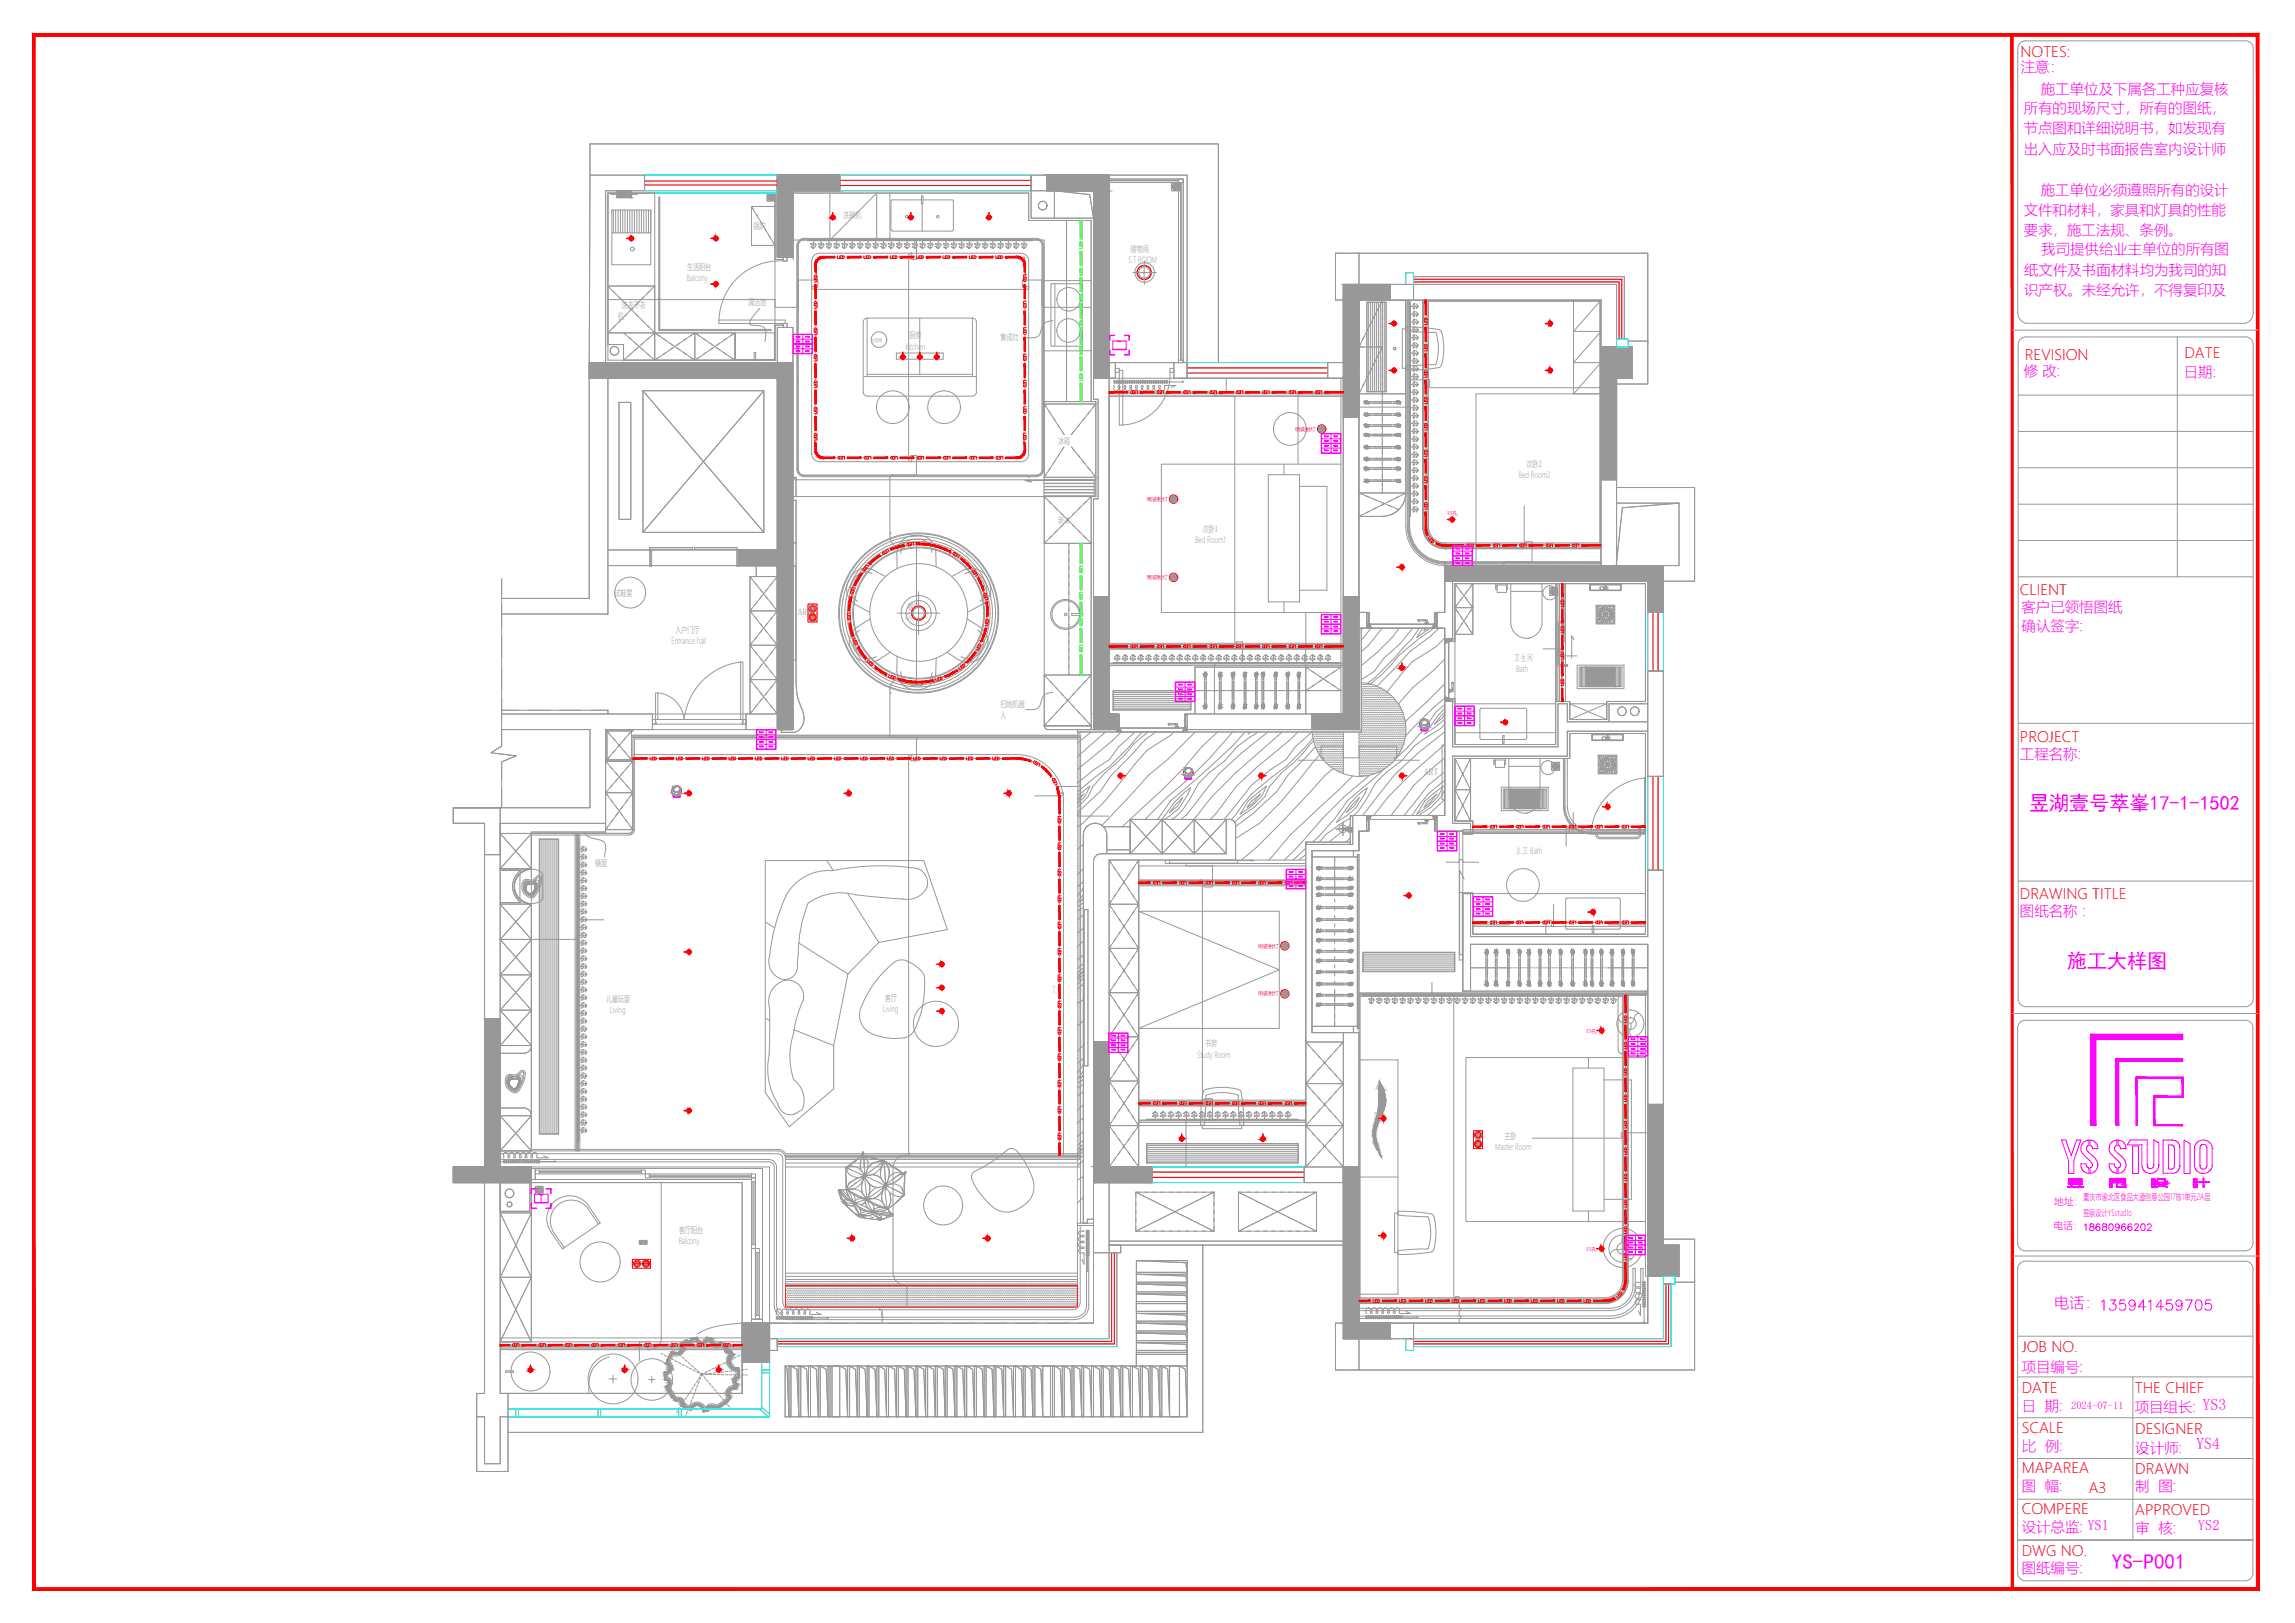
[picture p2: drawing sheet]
<svg xmlns="http://www.w3.org/2000/svg" width="420mm" height="297mm" viewBox="0 0 420 297" stroke-linecap="round" stroke-linejoin="round" font-family="sans-serif">
<defs><g id="words">
<text font-size="3.9" fill="#f0f" x="386.6" y="287.2">YS-P001</text>
<g font-size="3.7" fill="#f0f">
<text x="371.5" y="148.2">昱湖壹号萃峯17-1-1502</text>
<text x="378.4" y="177.1">施工大样图</text>
</g>
<text font-size="2.9" fill="#f0f" x="402.1" y="265.2">YS4</text>
<text font-size="2.7" fill="#f0f" x="376.2" y="239.4">电话：</text>
<g font-size="2.6" fill="#f00">
<text x="369.9" y="10.5">NOTES:</text>
<text x="370.7" y="65.8">REVISION</text>
<text x="399.9" y="65.6">DATE</text>
<text x="369.8" y="109">CLIENT</text>
<text x="369.8" y="135.7">PROJECT</text>
<text x="369.8" y="164.6">DRAWING TITLE</text>
<text x="370.1" y="247.4">JOB NO.</text>
<text x="370.1" y="254.9">DATE</text>
<text x="390.8" y="255">THE CHIEF</text>
<text x="370.1" y="262.3">SCALE</text>
<text x="390.9" y="262.5">DESIGNER</text>
<text x="370.1" y="269.6">MAPAREA</text>
<text x="390.9" y="269.8">DRAWN</text>
<text x="382.4" y="273.2">A3</text>
<text x="370.1" y="277.1">COMPERE</text>
<text x="390.9" y="277.2">APPROVED</text>
<text x="370.1" y="284.8">DWG NO.</text>
</g>
<g font-size="2.6" fill="#f0f">
<text x="370" y="13.2">注意：</text>
<text x="373.6" y="17.2">施工单位及下属各工种应复核</text>
<text x="370.5" y="20.8">所有的现场尺寸，所有的图纸，</text>
<text x="370.5" y="24.4">节点图和详细说明书，如发现有</text>
<text x="370.5" y="28.1">出入应及时书面报告室内设计师</text>
<text x="373.6" y="35.6">施工单位必须遵照所有的设计</text>
<text x="370.5" y="39.4">文件和材料，家具和灯具的性能</text>
<text x="370.5" y="43">要求，施工法规、条例。</text>
<text x="373.7" y="46.5">我司提供给业主单位的所有图</text>
<text x="370.6" y="50.3">纸文件及书面材料均为我司的知</text>
<text x="370.6" y="53.9">识产权。未经允许，不得复印及</text>
<text x="370.5" y="68.9">修 改:</text>
<text x="399.8" y="69">日期:</text>
<text x="370.1" y="112">客户已领悟图纸</text>
<text x="370.1" y="115.5">确认签字:</text>
<text x="369.8" y="138.9">工程名称:</text>
<text x="369.8" y="167.7">图纸名称 :</text>
<text x="370.1" y="251">项目编号:</text>
<text x="370.1" y="258.2">日 期:</text>
<text x="390.8" y="258.4">项目组长: YS3</text>
<text x="370.1" y="265.6">比 例:</text>
<text x="390.9" y="265.9">设计师:</text>
<text x="370.1" y="273">图 幅:</text>
<text x="390.9" y="272.9">制 图:</text>
<text x="370.1" y="280.4">设计总监: YS1</text>
<text x="390.9" y="280.5">审 核:</text>
<text x="402.4" y="280">YS2</text>
<text x="370.1" y="287.9">图纸编号:</text>
</g>
<text font-size="1.9" fill="#f0f" x="379.2" y="257.9">2024-07-11</text>
<g font-size="1.8" fill="#f0f">
<text x="376.1" y="220.5">地址：</text>
<text x="376" y="224.9">电话：</text>
</g>
<g font-size="1.7" fill="#989898">
<text x="146" y="112.5">ART</text>
<text x="277.1" y="121">卫生间</text>
<text x="260.7" y="141.8">ART</text>
<text x="277.4" y="156.3">主卫 Bath</text>
</g>
<g font-size="1.6" fill="#989898">
<text x="138" y="42">锅炉</text>
<text x="154.4" y="39.9">洗碗机</text>
<text x="207" y="46">储物间</text>
<text x="125.7" y="51.4">Balcony</text>
<text x="125.8" y="49.4">生活阳台</text>
<text x="206.6" y="48.1">S.T ROOM</text>
<text x="113.2" y="58.4">机</text>
<text x="113.8" y="56.3">洗衣干衣</text>
<text x="136.9" y="55.8">清洁池</text>
<text x="165.8" y="64">Kitchen</text>
<text x="166.5" y="61.9">厨房</text>
<text x="183.2" y="62.3">集成灶</text>
<text x="193.7" y="81.2">冰箱</text>
<text x="278" y="87.5">Bed Room2</text>
<text x="279.5" y="85.4">次卧2</text>
<text x="193.7" y="95.7">嵌冰</text>
<text x="218.8" y="99.4">Bed Room1</text>
<text x="220.2" y="97.4">次卧1</text>
<text x="112.5" y="109.1">试鞋凳</text>
<text x="165.8" y="113.5">Dining</text>
<text x="166.2" y="111.6">餐厅</text>
<text x="122.9" y="117.8">Entrance hall</text>
<text x="123.7" y="115.8">入户门厅</text>
<text x="277.5" y="123">Bath</text>
<text x="183.2" y="131.4">人</text>
<text x="183.2" y="129.4">扫地机器</text>
<text x="109" y="158.4">镜面</text>
<text x="111" y="183.3">儿童玩耍</text>
<text x="111.7" y="185.3">Living</text>
<text x="161.6" y="185.3">Living</text>
<text x="162.1" y="183.3">客厅</text>
<text x="192.7" y="181.7">T.V</text>
<text x="220.6" y="191.5">书房</text>
<text x="219.2" y="193.6">Study Room</text>
<text x="275.4" y="208.5">主卧</text>
<text x="273.7" y="210.5">Master Room</text>
<text x="124.2" y="227.6">Balcony</text>
<text x="124.3" y="225.6">客厅阳台</text>
</g>
<g font-size="1.6" fill="#f0f">
<text x="381.4" y="219.7">重庆市渝北区食品大道创意公园17栋1单元2A层</text>
<text x="381.4" y="222.5">昱辰设计YSstudlo</text>
</g>
<text font-size=".9" fill="#989898" x="159.6" y="62.5">垃圾桶</text>
<g font-size=".9" fill="#f00">
<text x="237.1" y="78.8">明装射灯</text>
<text x="210" y="91.7">明装射灯</text>
<text x="264.9" y="94.2">35孔</text>
<text x="210" y="106">明装射灯</text>
<text x="230.3" y="173.5">明装射灯</text>
<text x="230.3" y="182.2">明装射灯</text>
<text x="290.3" y="189">35孔</text>
<text x="290.3" y="229">35孔</text>
</g>
</g></defs>
<g fill="none" stroke="#989898" stroke-width=".18">
<path d="M108 32.1v-5.8h115.1v40.1M108 32.1h95.1M108 32.1l-.1 77.4h-16.1M111.9 35.5h1M112 38.4h7.1v10.1h-7.1zM112.3 38.4v4.2M112.7 38.4v4.2M113.2 38.4v4.2M113.6 38.4v4.2M114 38.4v4.2M114.4 38.4v4.2M114.9 38.4v4.2"/>
<path d="M115.3 38.4v4.2M115.6 35.5h1.1M115.7 38.4v4.2M116.1 38.4v4.2M116.6 38.4v4.2M117 38.4v4.2M117.4 38.4v4.2M117.9 38.4v4.2M118 32.1v2.8M118 33.1h24.3M118 33.9h24.3M118.3 38.4v4.2"/>
<path d="M118.7 38.4v4.2M119.1 38.4v4.2h-7.1M119.9 35.3v30.6M137.6 37.8l4.3 7.1h-4.3zM137.6 37.8h4.3M142.3 32.1h11.4v2.8h-8.5v12.2h-2.9zM142.3 32.1v15h2.9v-12.2M142.3 34.9h-31.4v31.5M145.2 35.3h43.1v5.1h11.5v33.1M145.2 34.9h55M151.9 35.3v8.6l8.6-8.6v8.6M153.7 32.1v2.8"/>
<path d="M153.7 34h35.1M153.7 33h35.1M188.8 32.1v7.8h4.2M191.6 32.1h11.5v37.1h-2.9v-34.3h-8.6zM193 34.9h7.2v5h-7.2zM193 34.9l6.5 .7 .7 4.3M200.2 34.9v38.2h.8v18.2h-.8v42.2M203.1 32.1h14.2v37.1M203.1 32.8h13.5v33.6M203.1 32.1v34.3h1.1v2.8h-1.1v61.5M215.7 32.8h.9v.6h-.9zM215.7 33.1h-12.6h12.6"/>
<path d="M216.2 33.4v32.5v-32.5M131.6 58.6h12.1v.6h-12.1zM139.1 56.4l-1.3 1.5-.6 1.1a.41 .41 0 0 0 .5 .5l1 .1a1.33 1.33 0 0 1 1.5 1.8l-.2 1.1M143.4 47.7a11.2 11.2 0 0 0-11.8 10.8M143.4 59.2h.7v.7h-.7zM143.4 47.1h.7v.7h-.7zM143.4 47.5h-1.5v-12.2h-30.6v27.8h2.9v2.8M143.4 59.5h-1.5v6.4h-27.7M145.2 43.9h46v29.6M158 58.9l.1 12.9a.75 .75 0 0 0 .6 .7h19.3a.71 .71 0 0 0 .8-.7v-12.9M158.7 58.2h19.3M158.7 58.2v10.7"/>
<path d="M158.8 58.2a.71 .71 0 0 0-.7 .7M168.4 58.2v10.3M178 58.2v10.7M178 58.2a.71 .71 0 0 1 .8 .7M191.2 51.4h8.6M192.7 58.7a1.9 1.9 0 0 0-2.1 1.8 1.6 1.6 0 0 1-2.1 1.3h-.7M195.3 40.4v33.1M245.9 52.1h8.6v2.8h-5.7v21.5h-2.9zM245.9 54.9h-1.4v-8.6h57.2v24h-5.7M248.8 46.3v5.8M257.4 52.1v-2.2h1.4v2.2M257.4 54.9v35.3l-8.6 4.3h4.3a4.3 4.3 0 0 0 4.3-4.3h-8.6l7.3 3.1"/>
<path d="M257.4 59.9a22.8 22.8 0 0 1 6.2 .4 1.64 1.64 0 0 1 .5 1.3 9.9 9.9 0 0 1-.4 5.5l-.2 .2a18.8 18.8 0 0 1-6.1 .3M258.8 54.9v-4.3h38.6v11.5h-1.4h2.1v1.4h-2.1M258.8 51.1h38.1v11M258.8 51.6h37.6v10.5M288.1 54.9v17.2l5-5.7h-5l5-5.8h-5l5-5.7M293.1 54.9h-44.3v11.5M293.1 54.9v48.6h-28.6v8.6h-1.4v2.9h1.4v1.9h1.4M108 69.2h34.3v31.5h-31M108 66.4h37.2M111.3 69.2v43.2h-19.5M113.3 73.6h2.2v21.4h-2.2zM114.2 60.9l5.7 5"/>
<path d="M117.7 71.5h22.1v25.9h-22.1zM117.7 71.5l22.1 25.9M119.9 60.9l-8.6-8.5h8.6l-8.6 8.5h23.2M119.9 60.9l-5.7 5M119.9 60.9l7.3 5M127.2 60.9v5M127.2 60.9l-7.3 5M127.2 60.9l7.3 5v-5M134.5 60.9l-7.3 5M138.1 65.8h-3.5v-4.9h7.2v4.9h-3.5M138.1 64.5h.2v1.4h-.2zM139.8 71.5l-22.1 25.9"/>
<path d="M142.3 66.4v-6.5h2.9v73.6h-8.6v-2.8h5.7M158.1 68.9h20.7M158.7 68.5h19.3M191.2 73.5h9.4v17.4h-9.4M191.2 73.5v14.3h9.4M191.2 64.2h8.6M194.8 79.6l-3.6-5.7h9.4l-4.5 5.7M203.8 69.9l.3-.3-.1 .6 .2-.3M203.8 70.5l.2 .1v.2M204 70.8a.46 .46 0 0 0 .4 .8 .46 .46 0 0 0 .3-.8M204.2 67.4h.7v.7h-.7zM204.2 69.9l.3-.3-.1 .6 .5-.6-.1 .3"/>
<path d="M204.7 70.8l.2-.3 .1 .3M204.8 69.9v.3l.5-.6-.1 .6 .2-.3M204.9 67.8h.6v10h-.6zM205 70.8a.46 .46 0 0 0 .4 .8 .46 .46 0 0 0 .4-.8M205.4 69.9l.3-.3-.1 .6 .5-.6-.1 .3M205.8 70.8a.18 .18 0 0 1 .1-.3 .18 .18 0 0 1 .2 .3M206 69.9v.3l.5-.6v.3M206.1 70.8a.46 .46 0 0 0 .4 .8 .46 .46 0 0 0 .3-.8M206.4 69.9v.3l.2-.3M206.6 69.9l.3-.3-.1 .6 .2-.3M207 70.5l.2 .1-.1 .2-.1-.3-.1 .3M207 69.9l.3-.3-.1 .6 .5-.6-.1 .6 .5-.6-.1 .6 .5-.6-.1 .6 .3-.3"/>
<path d="M207.2 70.8a.46 .46 0 0 0 .3 .8 .46 .46 0 0 0 .4-.8M207.9 70.8l.2-.3 .1 .3M208.2 70.8a.46 .46 0 0 0 .4 .8 .46 .46 0 0 0 .4-.8M208.6 69.9l.3-.3-.1 .3M208.8 69.9v.3l.5-.6-.1 .3M209 70.8a.18 .18 0 0 1 .1-.3 .18 .18 0 0 1 .2 .3M209.2 69.9v.3l.5-.6-.1 .3M209.3 70.8a.46 .46 0 0 0 .3 .8 .46 .46 0 0 0 .4-.8M209.6 69.9v.3l.5-.6-.1 .6 .5-.6-.1 .6 .5-.6-.1 .6 .5-.6-.1 .6 .2-.3M210 70.8l.2-.3 .1 .3M210.3 70.8a.46 .46 0 0 0 .4 .8 .46 .46 0 0 0 .4-.8M211.1 70.8l.1-.3 .2 .3"/>
<path d="M211.4 70.8a.46 .46 0 0 0 .3 .8 .46 .46 0 0 0 .4-.8M211.4 69.9l.3-.3-.1 .6 .2-.3M211.8 69.9l.3-.3-.1 .6 .5-.6-.1 .3M212.1 70.8l.2-.3 .1 .3M212.4 69.9v.3l.5-.6-.1 .6 .2-.3M212.4 70.8a.46 .46 0 0 0 .4 .8 .46 .46 0 0 0 .4-.8M213 69.9l.3-.3-.1 .6 .5-.6-.1 .3M213.3 70.6h2l-.9 .3M213.3 70.5l-.1 .1v.2M213.6 69.9v.3l.2-.3h2.8M214.2 67.4h.7v.7h-.7zM214.2 68.1a9.1 9.1 0 0 1-8.6 9.7"/>
<path d="M215.8 65.9h.8v.5h-.8zM216.5 69.7l.1 .2M216.6 69.9l-.1 .1M217.3 67.3h25.8M217.3 68.3h25.8M243.1 66.4v2.8M245.5 72.1h-7.9v12.8M245.9 69.2h-.4v61.5h.4M245.9 69.2v40M248.8 69.2v44.3M256.7 60.2h.7v.3l1.8 .2 3.6 .1a8 8 0 0 1 0 5.9l-4.6 .3-.8 .1v.3h-.7zM257.4 72.1h-8.6l4.3-8.6h-4.3l4.3-8.6v35.3"/>
<path d="M293.1 63.5h5.7v5.7h-2.8v18.6h-2.9zM293.1 63.5h2.9M293.1 72.1h-22.9v31.4M296 63.5v-11.4h-50.1v14.3h-31v2.8h31M296 69.2v34.3h11.4v-11.4M298.1 62.4h3.6M145.2 91.6h.5v33.3a12.9 12.9 0 0 0 1.4 5.6 2.51 2.51 0 0 1-1.9 3.5h-2.2l.2-.5M145.2 87.5l.5-.1v3.5h-.5M145.2 99.4h.5M167.3 98.7a2.6 2.6 0 0 1 3.3 2.4M167.4 98.7a2.51 2.51 0 0 0-2.5 2.5M168 98a3.3 3.3 0 0 0-3.8 3.3"/>
<path d="M168 98a3.2 3.2 0 0 1 3.3 3.1l.1 2.7M188.8 87.9v.4l-1.2-.4h3.5M191.1 87.9h9.2v.5h-9.2zM191.1 88.5h9.2v.5h-9.2zM191.1 89.1h9.2v.5h-9.2zM191.1 89.6h9.2v.6h-9.2zM191.1 90.2h9.2v.5h-9.2zM191.2 90.9v41.9M191.2 90.9l8.6 8.5h-8.6l8.6-8.5v42.6M194.8 81.8l-3.6 5.6h9.4l-4.4-5.6M195.7 99.4v24.1M232.2 86.9h5.7v23.3h-5.7z"/>
<path d="M235.1 86.9v-2h-22.5v27.2h22.5v-1.9M235.1 84.9h10.4M237.9 89h5v19h-5M296 89.2h14.2v17.2h-5.7M296 92.1h11.4M307.4 92.1l-10.4 .8-1.1 10.6M91.8 105.9v2.9M91.8 110.5v4.1M91.8 116.3v4.1M111.3 103.5h31M118.9 100.2h7.9v.3h-7.9zM119 100.7v2.8"/>
<path d="M119.2 100.7l.1 3h-.3v-3h.3M127.1 100.2h7.9v.3h-7.9zM135.1 100.7v3h-.2v-3h.2M135.1 100.7h10.1v32.8h-2.9v-30h-7.2zM137.3 105.5l5 6.3-5 6.3 5 6.3-5 6.3zM137.3 105.5h5l-5 6.3 5 6.3-5 6.3 5 6.3M137.3 111.8h5M137.3 118.1h5M138.5 103.5v2M142.3 103.5v27.2M145.2 103.6h.5v17.2h-.5zM155.4 106.3a3.2 3.2 0 0 0 1.3 4.4l2.5 1.4"/>
<path d="M156 106.6a2.51 2.51 0 0 0 1 3.4M156.3 106l-.3 .7M156.4 119.8a3.2 3.2 0 0 0 4.4 .9M157 119.4a2.51 2.51 0 0 0 3.4 .8M157 114.7a3.3 3.3 0 0 0-.6 5.1M157.3 115.3a2.64 2.64 0 0 0-.3 4.1M159.3 113.2l-2.3 1.6M159.7 105a2.51 2.51 0 0 0-3.4 1M162.1 105.5a5.7 5.7 0 0 0-3.9-1.5 3.5 3.5 0 0 0-2.9 2.3M163 119.4l-2.2 1.4M164.2 101.3v2.8M173.4 119.4l2.1 1.4"/>
<path d="M174.2 105.5a5.7 5.7 0 0 1 3.9-1.5 3.4 3.4 0 0 1 2.9 2.3M176.6 105a2.51 2.51 0 0 1 3.4 1M177 113.2l2.4 1.5a3.3 3.3 0 0 1 .6 5.1 3.2 3.2 0 0 1-4.4 .9M179 115.3a2.64 2.64 0 0 1 .4 4.1M179.4 119.4a2.51 2.51 0 0 1-3.5 .8M180 106l.4 .7M180.4 106.6a2.51 2.51 0 0 1-1 3.4M181 106.3a3.2 3.2 0 0 1-1.3 4.4l-2.6 1.4M200.2 109.2h2.9v21.5h1.4v2.8h-4.3zM235.1 112.1h10.4M239.1 112.1v18.6M245.9 109.2h2.9v24.3h-8.6v-2.8h5.7z"/>
<path d="M245.9 115v15.7M248.8 116.4v17.1h-31.5M248.8 112.1h1.4v2.9M248.8 115h1.4M249.2 115v19h-31.9v-3.3h28.6M250.2 114.9h.8v.1h-.8zM250.2 112.2h.3v2.1h.2v-2.2h-.5v.2M250.3 114.3h.2l-.1 .2 .2-.2v.5l-.1-.1-.2 .1zM250.7 114.3l.1-.1v.6h-.2v-.5h.1M250.8 114.2l-.5 .1v-.2v.8h.7v.1v-.2h-.2v-.6M250.9 114.2v.6h.1v.2M250.9 114.2h.1"/>
<path d="M250.9 114.2v.6h.2l-.1 .2M250.9 114.2h11.5v.6h-.2v.2h-11.1v-.2h-.2zM250.9 114.2h10.6M250.9 114.2v.6M251 115h.1M251.1 115h.1M259.6 113.4v.3M259.9 113.4h-.3h1.1M259.9 113.7h-.2M259.9 113.4h.1M259.9 113.7h.1M260.7 113.6h.3"/>
<path d="M260.7 113.6h-1.1l.2 .1M260.7 113.6h.3v.3M260.8 114.2v-.1h.7v.1M260.9 114v.1M260.9 114h.1M261 114h.1M261 114h.3M261 113.4h-.3M261 113.6h.1M261 113.9h.1M261 113.9v.1M261 113.4h.3v.3h-.3"/>
<path d="M261 113.9h.3M261.3 113.7v.2M261.3 113.9h.1M261.3 113.9v.1M261.3 114h.1M261.4 114v.1M262.2 115h.1M262.3 114.9h.8v.1h-.8zM262.4 114.2v.6M262.4 114.2v.6h-.1v.2M262.4 114.2h-.9M262.4 114.2v.6h-.2l.1 .2"/>
<path d="M262.4 114.2l.6 .1v-.2v.8h-.7v.1v-.2h.1zM262.6 114.3l-.1-.1v.6h.2v-.5h-.1M262.7 114.3l.1 .2 .2-.2v.5h-.2l.1-.1-.2 .1zM263.1 112.2h-.3v2.1h-.2v-2.2h.5v.2M264.5 117.7v.1M264.5 117.8h.1M264.5 103.5h40v8.6h-2.8v-5.7h-37.2zM264.5 117.8h.2v-.2h.5v10.1h-.5v-.2h-.2zM264.5 116.9l.1 .8zM264.5 116.9h1.4M264.6 117h.8h-.2v.5h-.6v.2h-.1h.1zM264.6 117.3h.5l.1 .2h-.6z"/>
<path d="M264.6 117h.5v.2l-.1-.1 .1 .2h-.5zM264.7 117.6h.5M264.7 117.6v.2h-.2M265.2 117.6v10.1M265.2 117.6h-.6v.1h-.1M265.2 117.6h.1M266.4 106.8h34.8v21.6h-7v3.3M266.4 111.2l3.2-4.4v9.3M266.4 111.2h3.2M266.4 111.2l3.2 4.9h-3.2l3.2-4.9M266.4 106.8l3.2 4.4M285 114.4v6.8"/>
<path d="M285 114.4a.72 .72 0 0 1 .9-.7v.3a.46 .46 0 0 0-.6 .4v6.8M285.9 106.8v21.6M286 113.7v.4M286 119.7h.1M286 119.5h.1M286 119.2h.1M286 118.9h.1M286 118.6h.1M286 118.3h.1M286 118h.1M286 117.4h.1M286 117.1h.1"/>
<path d="M286 116.9h.1M286 116.6h.1M286 116.3h.1M286 116h.1M286 115.7h.1M286 115.4h.1M286 115.2h.1M286 114.9h.1M286 114.6h.1M286 114.3h.1M286 114h.1M286 113.7h.1"/>
<path d="M286 113.4h.1M286 113.1h.1M286 112.9h.1M286 112.6h.1M286 117.7h.1M286 112.5h.2l-.1 10.7h-.1zM286 112.4l.2 .2-.2 .1 .2 .2-.2 .1 .2 .1-.2 .2 .2 .1-.2 .5 .2 .1-.2 .2 .3 .2-.1 .1 .1 .2-.1 .1M286.2 117.5h.1M286.2 117.2h.1M286.2 117h.1M286.2 116.7h.1M286.2 116.4h.1"/>
<path d="M286.2 116.1h.1M286.2 115.8h.1M286.2 115.5h.1M286.2 115.2h.1M286.2 115h.1M286.2 114.7h.1M286.2 114.4h.1M286.2 114.1h.1M286.2 113.8h.1M286.2 113.5h.1M286.2 113.2h.1M286.2 113h.1"/>
<path d="M286.2 112.7h.1M286.2 112.4h.1M286.2 112.1h.1M286.2 111.8h.1M286.2 111.5h.1M286.2 111.2h.1M286.2 111h.1M286.2 110.7h.1M286.2 110.4h.1M286.2 110.1h.1M286.2 109.8h.1M286.2 109.5h.1"/>
<path d="M286.2 109.2h.1M286.2 109h.1M286.2 108.7h.1M286.2 108.4h.1M286.2 108.1h.1M286.2 107.8h.1M286.2 107.5h.1M286.2 107.2h.1M286.2 107h.1M286.2 106.8h.1v10.8h-.1zM286.2 117.1l-.2 .2 .2 .1-.2 .2 .2 .1-.2 .2 .2 .1-.2 .2 .2 .1-.2 .1 .2 .2-.2 .1 .2 .2-.2 .1 .2 .2-.2 .1 .2 .2-.2 .1 .2 .1-.2 .2 .2 .1-.2 .1 .2 .2-.2 .1 .2 .5-.2 .1 .2 .2-.2 .1 .2 .1-.2 .2M286.2 116l-.2 .1 .2 .2-.2 .1 .2 .5-.2 .1 .2 .1"/>
<path d="M286.2 114.9l-.2 .1 .2 .2-.2 .1 .2 .1-.2 .5 .2 .1M286.2 114.3l-.2 .4 .3 .3-.1 .1 .1 .1-.1 .2 .1 .1-.1 .2 .1 .1-.1 .2M286.2 117.1l.1 .1-.1 .2v.2M286.2 116l.1 .1-.1 .1 .1 .2-.1 .1 .1 .2-.1 .1 .1 .2-.1 .1M286.2 106.8l.1 .2-.1 .1 .1 .1-.1 .2 .1 .1-.1 .2 .1 .1-.1 .2 .1 .1-.1 .1 .1 .2-.1 .1 .1 .2-.1 .1 .1 .2-.1 .1 .1 .1-.1 .2 .1 .1-.1 .2 .1 .1-.1 .1 .1 .2-.1 .1 .1 .2-.1 .1 .1 .2-.1 .1 .1 .2-.1 .1 .1 .1-.1 .2 .1 .1-.1 .2 .1 .1-.1 .2 .1 .1-.1 .1 .1 .2-.1 .1 .1 .2-.1 .1 .1 .2-.1 .1 .1 .1-.1 .2 .1 .1-.1 .2 .1 .1-.1 .1 .1 .2-.1 .1M286.6 106.8v21.6M288.2 117.1l-.5-.7v4.1M291.1 106.9h5.7v1.2h-5.7zM291.1 107h5.6v1h-5.6zM293.1 106.4h-27.2v10.8h-.7v.2h1.2v-10.6M301.7 106.4v65h-32.5v-7.9h-1.4v17.9h33.9h-.5v52.2h.5M301.7 112.1h2.8"/>
<path d="M302.6 112.1v10.7M303.6 112.1v10.7M304.5 103.5v124.4M91.8 133.6v2.9l-1.9 1.3 4.6 .5-2.7 1.1v3.4M91.8 133.5h16.2v14.3h-25v2.9M91.8 130.7h27.6v2.8h-8.5v19M91.8 130h3.2M91.8 122v4.2M91.8 127.8v4.2M96.6 130h4.2M102.4 130h4.1M108.2 130h3.1v.7"/>
<path d="M110.9 139.3h5l-5 5.8 5 6.7h-5l5-6.7zM110.9 139.1h5v12.7M111.1 133.8v5.3l4.5-5.3v5.3zM115.9 133.5v.3h-5M119.4 131.7h.6l.1 .8h-.7zM120 126.8h.4v4.9h-.4zM135.6 121.2a11.8 11.8 0 0 0-10.3 10.5 5.4 5.4 0 0 0-4.9-4.9M135.6 121.2h.4v10.5h-.4zM136 131.7h.6v.8h-.7v-.2h.1zM137.3 124.4h5M164.2 122.9a3.3 3.3 0 0 0 3.8 3.3M164.2 120.1v2.8"/>
<path d="M164.9 122.9a2.51 2.51 0 0 0 2.5 2.6M170.6 123a2.63 2.63 0 0 1-3.3 2.5M171.4 120.4l-.1 2.7a3.2 3.2 0 0 1-3.3 3.1M191.2 132.8h.1M191.2 123.5h8.6l-8.6 9.3h8.6zM191.2 132.8a.71 .71 0 0 0 .7 .7h12.6M192.7 126.7a1.87 1.87 0 0 0-2.1 1.6 1.67 1.67 0 0 1-2.1 1.6l-.7-.1M197.3 133.5v.5h7.2M203.1 130.7h1.4v3.3M204.5 133.9l.7 .1zM204.5 130.7h.4v2.6h-.1v-2.5h-.3zM204.6 133.3h.1v.2l.1-.2v.5h-.2z"/>
<path d="M205 133.3h.1M205 133.3h.1v.5h-.2v-.5h.1M205.1 133.2v.6h.2v.2M205.1 133.8h.2v.2M205.1 133.2h.1M205.1 133.2v.6M205.1 133.3h11.6v.5h-.2v.2h-11.2v-.2h-.2zM205.2 133.2v.1M205.3 134v-.2h-.2v-.6l-.5 .1-.1-.2v.8h.7l.1 .1M205.3 133.8v.2M205.3 134h.1M213.9 132.4h1.4"/>
<path d="M213.9 132.4v.3M213.9 132.7h.3M214 132.4h-.1M214 132.4h.2M214.2 132.4h.1M214.2 132.7h.1M214.9 132.6l-1 .1M214.9 132.6h.4M215 133.1v.2M215.1 133.1h.6M215.1 133.1h.1M215.2 133v.1"/>
<path d="M215.2 133h.1M215.2 132.9h.1M215.2 132.9v.1M215.2 132.4h.4v.3h-.4M215.2 132.9h.4M215.3 132.6h.1M215.3 132.7v.2M215.5 132.7l.1 .2M215.6 132.9h.1M215.6 132.9v.1h-.4M215.6 133h.1M215.6 133l.1 .1"/>
<path d="M215.7 133.1h.1M215.8 133.1v.2M216.5 134h.1M216.5 133.8v.2M216.6 134v-.2h.1v-.6l.5 .1 .1-.2v.8h-.7v.1M216.6 133.9l.7 .1zM216.6 133.2v.1M216.7 133.2l-11.6 .1M216.7 133.2v.6h-.2v.2M216.7 133.8h-.2v.2M216.7 133.2v.6M216.7 133.3h.3v.5h-.3z"/>
<path d="M216.9 133.3h.1M216.9 130.7h.4v.1h-.3v2.5h-.1zM217 133.3l.1 .2 .1-.2v.5h-.2zM239.1 126.4l6.4-4.3h-26.7v8.6M239.1 122.1l6.4 4.3h-26.7M264 136.4h.5v10h-.5zM264.5 127.5h.1v.2h.6M264.5 127.6h.1v.1h.6v.6h.2h-.8v-.7zM264.5 127.5h.2v.2M264.5 127.6l.1 .8zM264.6 127.7h.6v.2l-.6 .1zM264.6 128h.5l-.1 .1 .1 .2h-.5z"/>
<path d="M265.2 126.1h.2v.6l-.2 .1M265.2 127.7h.1M265.4 126.2h.1M265.4 126.6h.1M265.4 126.6v.1M265.5 126.3h.1M265.5 126.2v.4h.1M265.6 126.6h.1M265.6 126.3h.1M265.6 126.3v.3M265.6 126.3h.2M265.6 126.5h.2"/>
<path d="M265.6 126.5v.1M265.8 125v.2M265.8 124.9v.1M265.8 126.2h.1M265.8 125.9v.7h.2v-.7M265.9 128.4h-1.4v20.9h-1.4v2.8h4.7v.4M266 124.9h-.2v1.3M266 125.9v.3M266 124.9l.1 .1M266 124.9v1M266.1 125l-.1 .2M266.4 138.8l2.8 5.7"/>
<path d="M266.4 128.8h18.4M266.4 134.1h18.4M269.2 138.8v11.4l-2.8-5.7zM270.9 135l.3 .3h8M275.1 134.6h.3v1.4h-.3zM279.2 129.6h-8.1l-.2 .3v5.2M279.2 129.6l.3 .3v5.2M279.5 135l-.3 .3M285 121.2a.77 .77 0 0 0 .9 .7v-.2a.52 .52 0 0 1-.6-.5M286 121.6v.4M286 123.2h.1M286 122.9h.1"/>
<path d="M286 122.6h.1M286 122.3h.1M286 122h.1M286 121.7h.1M286 121.4h.1M286 121.2h.1M286 120.9h.1M286 120.6h.1M286 120.3h.1M286 120h.1M286 121.6l.2 .1-.2 .2 .2 .1-.2 .2 .2 .1-.2 .1 .2 .2-.2 .1 .2 .2-.2 .1 .1 .2M286.2 121.6v.4"/>
<path d="M286.2 138.8v8.8a5 5 0 0 0 5 5l10 .1M286.2 121.7h.8l-.1 .2M286.2 121.7h.8M286.2 121.9h.8M286.4 138.8v8.8a4.9 4.9 0 0 0 4.8 4.9M286.5 138.8v8.8a4.7 4.7 0 0 0 4.7 4.7v.2M286.9 138.8v8.8M287 121.9h-.8M287.4 131.7v-3.3h-2.6v7.9h-18.4v-8.4h-1.2v.1h.7v8.7h19.3v-7.9h1.7v3.3h14.8M287.4 131.7l6.8-2.9h-6.8l6.8 2.9M287.4 131.7h6.8M291.4 134.4h5.8v1.1h-5.8z"/>
<path d="M291.5 134.5h5.6v1h-5.6zM301.7 128.8h-7.1v3.3M301.7 122.8h2.8M301.7 133.8h-14.8v4.6h-21v12.3h3.3M83 147.8h8.6v8.6h-2.9v-5.7h-5.7zM83 150.7h5.7v62.9h-5.7v2.8h52.9v28.6M88.7 156.4h2.9M91.6 159.3h3.8a3.6 3.6 0 0 0 0 5.9h-3.8M91.8 144.4v3.4M97.3 152.5v6.6a3.2 3.2 0 0 0-3.1 3.1 3.2 3.2 0 0 0 3.1 3.2v45.2M97.3 152.5l-5.7 6.5h5.7M97.3 159a3.2 3.2 0 0 0-3.2 3.2 3.2 3.2 0 0 0 3.2 3.3"/>
<path d="M106.9 152.3a2.29 2.29 0 0 0 1.8 1.2l.5 .1a1.59 1.59 0 0 1 1.7 1.2l-.3 2M110.9 152.3h-13.6v.2M110.9 150.7h-19.3v62.9h49.3v31.4M110.9 145.1h5M115.9 151.8h.1M115.9 151.8a.71 .71 0 0 1-.7 .7h-23.6l5.7 6.5M200.5 150.7h.1M200.5 150.7a2.15 2.15 0 0 0-2.2 2.1v71.1h.8v-.8h1.1M200.5 150.7a2.15 2.15 0 0 1 2.1 2.1v3.5M202 151.3h4.9M202.6 155.5h4.3M203.1 157.4l5.4 8.1-5.4 8.1 5.4 8.1-5.4 8.1 5.4 8.1-5.4 8.1 5.4 7.6v-56.2l-5.4 8.1 5.4 8.1-5.4 8.1 5.4 8.1-5.4 8.1 5.4 8.1-5.4 7.6"/>
<path d="M203.1 157.4v56.2M206.9 150h18.2M206.9 150v6.3l5.9-6.3M206.9 150l5.9 6.3M212.8 150l5.8 6.3M212.8 150v6.3M214.1 157.5h12.5v.5h-12.5zM218.6 156.3l5.9-6.3v6.3M218.6 150l-5.8 6.3M218.6 150v6.3M218.6 150l5.9 6.3M224.5 156.3l-22.9-.1a1.43 1.43 0 0 0-1.4 1.5v33"/>
<path d="M225.1 150a1.15 1.15 0 0 1 1.1 1.1M226.2 151.1v6.3h-23.1M226.6 157.5h3l-.5 .1M240.2 156.8h8.3M244.3 156.8v6.5M244.6 151.7h2.4M245.9 151.9h1.3M245.9 151.5h1.3M245.9 150.4v2.5M247.2 154.1h-8.1l.1 .4M247.6 149.4h-.1v-.1h-.3v5.2M247.8 155.7v1.1"/>
<path d="M248.5 156.4h.3v31.9h-.3zM250.2 149.3h.8zM250.2 149.3v2.8h-1.4v3.6h-8.6v33.3h8.6v53.2M250.2 149.3h-2.6v5.2h-8.5v59.1l6.8-7.6M250.3 149.4h.3v.5l-.1-.1-.2 .1zM250.5 149.9h.2v2.2h-.5v-.1h.3zM250.6 149.4h.2v.6l-.2-.1zM250.8 150h.1M250.9 149.4h.2v-.1h11.1v.1h.2v.6h-11.5zM251 149.4h-.2v.6M251 149.4v-.2v.1h-.7v.8v-.2l.5 .1M251 149.2v.2h-.1v.6"/>
<path d="M251 149.2h.1M251 149.2l.1 .2h-.2v.6M251 149.4h-.1v.6M251.1 149.2v.1M259.6 150.6v.2M259.9 150.5h-.3h1.4M259.9 150.5h.1M259.9 150.8h.1M260.7 150.7l-1.1 .1h.3M260.7 150.7l.3 .1M260.8 150v.1M260.8 150.1h.7"/>
<path d="M260.9 150.1v.1M260.9 150.2h.1M261 150.2h.1M261 150.5h.1M261 150.5l-.3 .1M261 150.6h.3v.2l-.6-.1M261 150.3h.1M261 150.3h.3M261 150.3v.3M261.3 150.3h.1M261.3 150.2v.1M261.3 150.3v.3"/>
<path d="M261.3 150.2h.1M261.3 150.2l-.3 .1M261.4 150.1v.1M261.5 150h.9M261.5 150v.1M262.2 149.2v.1M262.3 149.2v.2h.1v.6M262.3 149.2l-.1 .1M262.3 149.2l-.1 .2h.2M262.3 149.4h.1v.6M262.3 149.4v-.2v.1h.7v.8v-.2l-.6 .1M262.3 149.3h.8z"/>
<path d="M262.4 149.4v.6M262.5 149.4h.2v.5l-.1 .1h-.1zM262.6 149.9h.2v2.1h.3v.1h-.5zM262.7 149.4h.3v.5h-.2l.1-.1-.2 .1zM266.4 150.2h3.2v2.3M266.4 150.2v-11.4h21v-4.6h13.8v36.8h-31.6v-7.5h31.6M266.4 144.5h2.8M267.8 152.5h1.8v.2h-1.8zM269.2 150.7v1.8h-1.4M269.2 144.5l-2.8 5.7M287 147.6a4.3 4.3 0 0 0 4.2 4.3M291.2 152.4h10v.1h-9.9z"/>
<path d="M291.2 151.9h10M291.3 152.4h.1M291.6 152.4h.1M291.9 152.4h.1M292.1 152.5h.4M292.1 152.6h.3a.52 .52 0 0 0 .4 .6h6.8a.46 .46 0 0 0 .5-.6h.3a.76 .76 0 0 1-.8 .9h-6.7a.77 .77 0 0 1-.8-.9zM292.2 152.4h.1M292.4 152.4h.1M292.7 152.4h.1M293 152.4h.1M293.3 152.4h.1M293.6 152.4h.1"/>
<path d="M293.9 152.4h.1M294.2 152.4h.1M294.4 152.4h.1M294.7 152.4h.1M295 152.4h.1M295.3 152.4h.1M295.6 152.4h.1M295.9 152.4h.1M296.2 152.4h.1M296.4 152.4h.1M296.7 152.4h.1M297 152.4h.1"/>
<path d="M297.3 152.4h.1M297.6 152.4h.1M297.9 152.4h.1M298.2 152.4h.1M298.4 152.4h.1M298.7 152.4h.1M299 152.4h.1M299.3 152.4h.1M299.6 152.4h.1M299.9 152.4h.1M300 152.4h.4M300 152.5h.4"/>
<path d="M300 152.4l-.1 .1-.2-.1-.1 .1-.2-.1-.1 .1-.1-.1-.2 .1-.1-.1-.2 .1-.1-.1-.2 .1-.1-.1-.1 .1-.2-.1-.1 .1-.2-.1-.1 .1-.1-.1-.2 .1-.1-.1-.2 .1-.1-.1-.2 .1-.1-.1-.2 .1-.1-.1-.1 .1-.2-.1-.1 .1-.2-.1-.1 .1-.2-.1-.1 .1-.1-.1-.2 .1-.1-.1-.2 .1-.1-.1-.2 .1-.1-.1-.1 .1-.2-.1-.1 .1-.2-.1-.1 .1-.1-.1-.2 .1-.1-.1-.2 .1-.1-.1-.2 .1-.1-.1-.2 .1-.1-.1-.1 .1-.2-.1-.1 .1-.2-.1-.1 .1-.2-.1h-.2M300 152.4l.2 .1 .1-.1 .1 .1 .2-.1 .1 .1 .2-.1 .1 .1 .2-.1M300.1 151.6l.1-.1 .2 .1M300.1 151.6v.7M300.1 151.5v.8M300.2 152.4h.1M300.3 151.5v.8M300.3 151.6v.7M300.4 152.4h.1M300.7 152.4h.1M301 152.4h.1M301.1 142.4h.1v10l-.1-.1z"/>
<path d="M301.2 142.4a11 11 0 0 0-10 10.1M301.7 142.1h2.8M301.7 159.3h2.8M302.6 142.1v17.2M303.6 142.1v17.2M91.6 178.4h5.7M91.6 178.4l5.7 6.5M91.6 171.9h5.7M91.6 171.9l5.7 6.5M97.3 178.4l-5.7 6.5M97.3 171.9l-5.7 6.5M97.3 165.5h-5.7l5.7 6.4"/>
<path d="M97.3 165.5l-5.7 6.4M99.4 160.2v4M99.4 160.2v-.2a2.76 2.76 0 0 0-4.2 0v4.5a2.76 2.76 0 0 0 4.2 0v-.3M198.5 166.5h.7v28.6h-.7zM203.1 165.5h5.4M203.1 173.6h5.4M208.5 166.8h25.7v21.4h-25.7l25.7-10.7zM267.2 163.3h.5v11.5h-.5zM267.8 163.4h1.8v.1h-1.8zM268.1 160.9l-.9-1.6v4M269.2 177.1h7.2M269.6 169.3h6.8"/>
<path d="M281.4 163.5a3 3 0 0 0-2.3-4.6 3 3 0 0 0-3.1 4.1 3 3 0 0 0 5.1 .9l.2-.4M286.6 169.8v-5.2l.3-.3 9.6 .1 .2 .2-.1 5.2M286.6 169.8l.3 .3h9.5l.3-.3M291.5 169.4h.3v1.4h-.3zM294.4 177.1h7.3M294.4 169.3h6.8M88.7 186.4h2.9v27.2h5.7v2.8h-14.3v-2.8h5.7zM91.6 184.9h5.7M91.6 184.9l5.7 6.5M97.3 184.9l-5.7 6.5h5.7M97.3 191.3a1.43 1.43 0 0 1-1.4 1.5h-4.3M200.2 190.7h2.9v22.9h7.8v2.8h-10.7z"/>
<path d="M203.1 181.7h5.4M203.1 189.8h5.4M203.1 197.9h5.4M239.1 198.3l6.8-7.6h-6.8l6.8 7.6M239.1 198.3h6.8M239.1 198.3l6.8 7.7M240.2 187.8h8.3M244.3 181.3v6.5M245.9 189v56h58.6v-10h1.4v11.5h-47.1v-4.3M245.9 198.3l-6.8 7.7 6.8 7.6h-42.8M247.8 187.8v1.2M248.8 194h7.1v42.9h-7.1"/>
<path d="M252.5 197.8a6.3 6.3 0 0 1 1.1 4.4l-.2 .8a12.6 12.6 0 0 0-1.6 4.6 10.8 10.8 0 0 0 1.2 4.3 8.6 8.6 0 0 1-1.6-5.2l.1-.4a13.2 13.2 0 0 0 .9-4.9zM269.2 181.4v-8.6h32.5v69.4h-52.9M288 195.5h5.7v26.1h-5.7zM290.8 195.5v-1.9h-22.4v30h22.4v-2M290.8 193.6h10.4M293.7 197.6h5v21.9h-5M296.2 182.8v9.3M296.2 182.8a.71 .71 0 0 1 .7-.7h4.3v10.7h-4.3a.71 .71 0 0 1-.7-.7M88.7 216.4v38.6h-1.4v14.3h5.7v-14.3M91.6 216.4h5.4v5.3h-5.4zM91.6 216.4v38.6h44.3v-5.7M91.6 204.2h5.7l-5.7 6.4h5.7z"/>
<path d="M91.6 202.8h4.3M95.9 202.8a1.43 1.43 0 0 1 1.4 1.4M97.3 213.9h.7v2h-.7zM97.3 213.6v32M98 214.2h.7v.6h-.7zM98.7 214.4h18.7M98.7 214.6h18.7M98.7 214.2h18.7M98.7 214.8h18.7M117.4 214.2h.8v.6h-.8zM118.2 214.8h.7v.8h-.7zM118.9 214.8h18.7"/>
<path d="M118.9 215.1h18.7M118.9 215.3h18.7M118.9 215.6h18.7M137.6 214.8h.7v.8h-.7zM137.6 215.6h.7v.7h-.7zM137.6 216.3v11.5M137.8 216.3v11.5M138 216.3v11.5M138.3 216.3v11.5M153.6 218.1l.6 1.5M153.6 217.7h.1M153.6 217.7l.9 2.1"/>
<path d="M153.6 217.7l-.1 .2 .8 2.1M153.6 217.7l.1 .1M153.7 217.7h.1M153.7 217.7l-.2 .1M153.7 217.7l.7 .3 1.6 1.7M153.7 217.7l.1 .1a3.3 3.3 0 0 0 1.4 1.9M153.7 217.7h-.1M153.7 217.8l.1 .2M153.7 217.8l.1 .1M153.7 217.7l.8 1 1.4 1.2M153.8 217.8l.4 .8 1 1.1M154 218.1l1.8 1.7"/>
<path d="M154 219.4v.1M154.4 219.9h.1M154.5 219.8l-.2 .2M154.5 219.8v.1M154.5 219.8l-.1 .1M154.5 219.9l.1 .1a1.43 1.43 0 0 0 1.5 .7l.1-.2M154.5 219.9h.1M154.5 219.9l.1 .1M154.5 219.9v-.2a1.9 1.9 0 0 1 1.8 .5M154.5 219.9l-.2 .1M154.5 219.9l-.2 .2M154.5 219.9l.7 .8"/>
<path d="M154.5 219.7v.2M154.5 219.7l.2 .3M154.6 220l.1 .1M154.6 219.9h.1M154.6 219.9a1.61 1.61 0 0 0 1.5 .8M154.6 220h.1M154.6 219.6l-.1 .1M154.6 219.9l.2 .2M154.9 213.7h.1M154.9 213.6v4l.1 .1a1.81 1.81 0 0 1 .8-1.4l-.4 .3M154.9 213.6l1.9-1.3a1.59 1.59 0 0 0 1-1.2l.3-.3-.1 .7 1 .2a9.5 9.5 0 0 1 4.7 1.9l1.7 1.2 .4-.4-.1 .4a9.3 9.3 0 0 0-.1 3.2v.7l-3.1 2.6 .6 .7a.28 .28 0 0 1 .3 .2 .28 .28 0 0 1-.1 .3 5.2 5.2 0 0 1-2.8 .7l-3.1-.4-.3-.2-2.8-2.5-.8-2.2a.42 .42 0 0 1 .6-.1l.9-.1-.1-.1zM154.9 213.7l3.3 1.5"/>
<path d="M154.9 213.7l.2 .6M154.9 215.6l.1 1.5M154.9 213.7l.9 .4M155 213.7h-.1M155 217.8l.1 .5 .6 1.1M155 213.7a1.95 1.95 0 0 0 2.3 1.8M155 213.7h.1M155 217.8l.2 .8 .7 1M155 217.7v.1M155 217.7l-1 .1M155 217.7h.1M155 213.7a2.23 2.23 0 0 1 3.2 1.5"/>
<path d="M155 217.7l.4 .2M155.1 217.7l.6 1 .5 1.2M155.1 217.7l.2 .2M155.1 217.7h.1M155.1 217.8l.4 .2a4.7 4.7 0 0 0 3 1.4M155.2 217.8l.1 .1M155.2 217.6h.1M155.2 217.6l-.2 .1M155.2 217.6h.3M155.2 217.8l.4 .3a5.7 5.7 0 0 0 2.9 1.3M155.4 217.9h.1M155.4 217.9l3.1 1.5"/>
<path d="M155.4 216.6l-.4 1.1M155.4 218l.2 .1zM155.7 217.7a2.27 2.27 0 0 1 2.2 .7M155.7 217.7l-.5 .1M155.7 219.8l.6 .4M155.9 219.7l.4 .5M155.9 219.7h.1M156 217l-.8 .6M156 218.4a1.12 1.12 0 0 1 .3 1.7l.2-.2M156.1 219.7l.2 .5M156.1 219.9l.2 .4M156.2 213.4l-.7 .1-.6 .2"/>
<path d="M156.4 217.6l-.7 .1M156.8 216.5l-.9 .6M156.8 212.4l-1.2 .9M157.6 214.9l.6 .3M157.8 211.6l-.4 .3M157.9 215.4l-1.1 .3-1 .6M157.9 211.5h.1M157.9 210.9l-.1 .6h.1M157.9 211.6h.1M158 211.5l.3 .3a1.68 1.68 0 0 1 .6 1.8l-.2 .8-.4 .8M158 211.6l-.2 .2a3.4 3.4 0 0 0 0 2.6 3.5 3.5 0 0 1 .1-2.9l-.2 .1-2.8 2M158 211.5h.1"/>
<path d="M158 215.5h.1M158 215.5l-1.7 1.3M158 211.5v.1M158 215.5l-.2 .3M158 215l.2 .2M158 211.5l3.9 1M158 211.5l.1-.6-.1-.1-.4 .8M158 211.4v.1M158.1 214.8l.1 .2M158.1 211.9l.1 1.7M158.2 215h.1M158.2 213.6l.1 1.6"/>
<path d="M158.2 215.3a2.66 2.66 0 0 1-3 2.3M158.2 215.1l.1 .1M158.2 215.3h.1M158.2 213.7v.2M158.2 211.6l3.6 1M158.2 215.2h.2M158.3 215.2h.1M158.3 215.2l-.1-.2 .1 .2M158.3 215.3h.1M158.3 215.3a2.96 2.96 0 0 0 .5 4.1M158.3 215.3h-.1M158.3 215.3l.4 3.9a2.89 2.89 0 0 0 .4-2.5"/>
<path d="M158.3 215.3l-.5 .2 .1-.1a4.1 4.1 0 0 0-2.5 1.2M158.3 215.3l-.3 .2M158.3 215.3a3.2 3.2 0 0 0 .1 3.8l.3 .3M158.3 215.2v.1M158.3 215.3a3.2 3.2 0 0 0 1.9 2M158.3 215.2a2.51 2.51 0 0 0 3.3 2M158.3 215.1v.1M158.4 215.2l3.7 1.7M158.4 215.2a2.57 2.57 0 0 1 3.5 1.5l.1 .1M158.4 215.2a2.59 2.59 0 0 1 3.7 1.8M158.4 215.2h.1M158.4 219.5l.1 .1-2.1 .6"/>
<path d="M158.4 219.5a1.32 1.32 0 0 0-2 .7M158.4 214.9l-.1 .3M158.4 219.4l.3 .1M158.5 214.8l-.2 .4M158.5 215.2h-.2M158.5 219.8a1.53 1.53 0 0 0 .4 1.3M158.5 219.8a1.89 1.89 0 0 0 1.3 2l.2-.6M158.5 219.6h.1M158.5 219.5l.2 .1M158.5 219.5h.1M158.6 219.5l-.1 .1M158.6 219.5v.1"/>
<path d="M158.6 219.6h.1M158.6 219.6v.1M158.6 219.5h.1M158.6 219.5h-.2M158.6 219.3v.1M158.6 219.4l-.2-.3 .3 .4M158.6 219.4v.1M158.6 219.5l.1 .1M158.6 215.2h-.2M158.7 219.6h.1M158.7 219.5h.1M158.7 219.5l.1 .1"/>
<path d="M158.7 219.4h-.1M158.7 219.5v.1M158.7 219.4l-.1 .1M158.7 219.6l.9 1.9M158.7 219.6l.3 .2a4.9 4.9 0 0 0 2.6 1.2h.2M158.7 219.6l-.2 .2M158.7 219.4h.1M158.7 219.6l.2 .1M158.7 219.5h-.2v.2M158.7 219.4v.1M158.7 219.6h-.2M158.7 219.6l.1 .1"/>
<path d="M158.8 219.5h-.1M158.8 219.2v.1M158.8 219.4v.1M158.8 219.4h.1M158.8 219.3v.1M158.8 213.9l-.5 1.3M158.8 219.6a4.8 4.8 0 0 0 3 1.4M158.8 219.6l1.7 .8 1.6 .6M158.9 212.5l-.2-.4-.8-.6 .3 .7v1.4M158.9 214.7l-.2 .2M159.2 219.1h.1M159.3 214.4l-1 .8"/>
<path d="M159.3 219.4l-.6 .2M159.3 219.4a2.36 2.36 0 0 1 2.3 .7M159.3 214.4h.1M159.5 213.1l-.7 .9a2.67 2.67 0 0 1 3-1.4h-.2a2.91 2.91 0 0 0-2.1 .5zM160 219.4h-.7M160.5 217.3a3.4 3.4 0 0 0-1.8 2.2M160.6 217.4h.1M161 217.3l-.4 .1M161.2 214.7l.2 1.1M161.4 212.9l-2.1 1.5M161.4 212.9l-.1 .1M161.5 212.8l-.3 .2"/>
<path d="M161.5 212.8h.1M161.7 212.7h.1M161.7 217.3l-3 2.2M161.7 212.7a3.3 3.3 0 0 1-3 2.4M161.7 212.7l-.2 .4M161.7 212.7l-.2 .1M161.8 212.6l-.3 .2M161.8 217.6a2.85 2.85 0 0 0 .2 3.2M161.8 212.6h.1M161.8 212.7a3.6 3.6 0 0 0-.6 2M161.8 212.8l-.6 1.2v.7M161.8 212.6l-.1 .1"/>
<path d="M161.8 212.6l.1 .1M161.8 212.6v.1M161.8 212.7l.3 4.3M161.8 212.7h.1M161.8 212.6a3.1 3.1 0 0 1 .5 3.9M161.8 217.1l-.2 .1M161.9 212.5l3.1 2.1M161.9 212.5l-.3 .2 .2-.1M161.9 212.5l.3 .1 3.2 2.2M161.9 212.5v.1M161.9 212.6h.1M161.9 212.7a2.9 2.9 0 0 1 .4 3.8"/>
<path d="M161.9 213.8l.2 2.2M162 216.8l.1 .1M162 217h.1M162 217l-.3 .4M162 217l-.2 .1M162.1 216.9v.1M162.1 217.1a3.1 3.1 0 0 1-3.1 2.3 2.67 2.67 0 0 0 2.8-2l.3-.3h-.2M162.1 217h-.1M162.1 217l-.2 .1M162.1 217l-.5 .2M162.1 217h.1M162.1 217v.1"/>
<path d="M162.1 217l-.3 .1M162.1 217a3 3 0 0 0 .2 4.1M162.1 217l-.3 .6M162.1 216.9h.1M162.1 217.1v1.2l.3 2.8M162.1 217.1l-.3 .5M162.1 217l.1 .2M162.1 217l.1 .1M162.1 217.3l.1 .5M162.1 217l.3 .1M162.1 216.9l.1 .1M162.2 216.9h.1"/>
<path d="M162.2 216.9l-.1 .1M162.2 216.9v.1M162.2 217.2a2.55 2.55 0 0 0 2.9 1.7l.4-.3M162.2 217.2h.1M162.2 216.8v.1M162.2 216.8l-.1 .1M162.2 216.6l-.1 .3M162.3 216.6l-.2 .4M162.3 216.6l-.1 .2M162.3 216.5v.1M162.3 216.9h-.1M162.4 216.9h.1"/>
<path d="M162.4 216.9h-.2M162.4 217.1l3.1 1.5M162.4 216.9h-.3M162.4 217.1l.4 .2M162.5 216.8h.1a2.17 2.17 0 0 1 2.5 .6M162.5 216.8l-.4 .2M162.5 216.8l-.1 .1M163.3 217.5l1.8 .9M164.7 215l-1 .6-1.5 1.3M164.7 215l-1.5 1M164.9 214.7l.3 .2M165.1 217.4l.4 1.2"/>
<path d="M165.1 219l-1 .9M165.2 214.9l-.5 .1M165.2 214.9h-.1a1.66 1.66 0 0 0-2.5 .8M165.3 214.9h.1M165.4 214.8h.1M165.4 214.8a3.1 3.1 0 0 1-2.5 1.9M165.4 214.8h-.2M165.4 214.8l.4-.4-.2 .6M165.4 218.6l-.3 .3M165.4 214.8h.1a1.94 1.94 0 0 1 .1 1.6l-.1 2.2M165.5 218.6h.1M165.5 218.6l.1 .1"/>
<path d="M165.5 218.6v.1M165.5 216.4v1.6M165.5 218.6h-.1M165.5 218.6l.1 .1-1.4 1.2-1.7 1.3M165.5 218.7h.1M165.6 215.2l-.1 .4M165.6 218.6h-.1M165.9 214.5l-.4 .4M178.2 214.6l2.7-1.6 2.5-1.7a2.85 2.85 0 0 1 1.8-1.1 2.78 2.78 0 0 1 1.9 1.7l.2 .2a10.1 10.1 0 0 1 2 5.3 4.8 4.8 0 0 1-3.2 4 4.3 4.3 0 0 1-5.4-1.5l-.3-.4a8.4 8.4 0 0 1-2.5-4.1v-.5zM200.2 213.6v28.6h-64.3l-1.2 .1a14.7 14.7 0 0 0-7 1.8M203.1 206h42.8M207.9 218.2h14.3v7.1h-14.3z"/>
<path d="M207.9 218.2l14.3 7.1M210.9 213.6v2.8M210.9 215.5h27.9M210.9 214.5h27.9M219.8 205.9a32 32 0 0 1 .5-6.2 1.52 1.52 0 0 1 1.3-.5 10.1 10.1 0 0 1 5.4 .4l.2 .1a31.7 31.7 0 0 1 .5 6.2M219.8 205.8l.1 .1M219.9 205.9h.2M220.1 205.9v.7h7.2v-.7M222.2 218.2l-14.3 7.1M226.7 218.2h14.3v7.1h-14.3zM226.7 218.2l14.3 7.1M227.1 205.9l-.3-2.3-.1-3.1a8.1 8.1 0 0 0-5.9 0l-.3 5.4h-.4"/>
<path d="M227.3 205.9l-.2 .1M227.3 205.9h.3M227.7 205.8l-.1 .1M238.8 213.6v2.8M241 218.2l-14.3 7.1M245.9 213.6h2.9v28.6h5.7v2.8h-8.6zM245.9 216.4h-42.8v11.5M248.8 215.4h7.1M301.7 202.1h2.8v25.8h2.9v5.7h-5.7zM91.6 233.8l5.7-11.8h-5.7l5.7 11.8M91.6 233.8h5.7M91.6 233.8l5.7 11.8"/>
<path d="M97.3 233.8l-5.7 11.8h5.7M101.4 225.6l1.8 2.6M103.1 228.5l-.1 .1M103.2 228.2l-.1 .2M107.7 221.3l1.8 2.6h.2M107.7 221.3a3.8 3.8 0 0 0-5.3-1 3.8 3.8 0 0 0-1 5.3M107.7 220.7l2.2 3.1-6.9 4.8M107.8 220.7a4.2 4.2 0 0 0-5.9-1.1 4.2 4.2 0 0 0-1.1 5.8l2.2 3.2M137.6 227.8h.7v.7h-.7zM138.3 228.5h.7v.7h-.7zM138.3 229.2v11.5M138.6 229.2v11.5"/>
<path d="M138.8 229.2v11.5M139 229.2v11.5M154.3 220l.1 .1M154.3 220.1l.2-.2 .9 .3h.8l.1 .1M154.3 220.1l2.8 2.5h.1M154.6 220.3l.6 .5M155.7 221.4l1.3 1M156.1 220.1h.1M156.2 220.2l-.1 .1M156.2 220.1v.1M156.2 220v.1M156.3 220.2h.1"/>
<path d="M156.3 220.3l.1 .5 .9 1.4M156.3 220.1v.1M156.3 220.3h.1M156.3 220.2l.5 .1M156.3 220.2l.1 .1M156.3 220.2l.4 .1M156.4 220.3l.7 1.4 .2 .8M156.4 220.3l1.6 .9 1.8 .6M156.4 220.3l.8 .6a1.03 1.03 0 0 1 .2 1.4M156.4 220.2h.1M156.4 220.3h-.2v.3l1.1 1.6v.3M156.4 220.3h.1"/>
<path d="M156.4 220.2h-.1M156.5 220.2l-.1 .1M156.5 220.3a4.1 4.1 0 0 1 2.4 .8M156.5 220.3a5 5 0 0 0 2.2 1.4l1 .1M156.5 220.3v.1M156.6 220.1l-.2 .1M156.7 220.5v.1M156.7 220.5h.1M156.8 222.2l.2 .1M157.1 221.9v.2M157.1 222.6h.1M157.2 222.6l.2 .1"/>
<path d="M157.2 221a3.7 3.7 0 0 0 2.5 .9M157.3 222.4v.1M157.3 222.5h.1M157.3 222.4l.1 .2M157.3 222.5l-.1 .1M157.3 222.4h.1M157.3 222.3v.1M157.3 222.3l-.2-.2 .2 .3M157.4 222.5h.1M157.4 222.5v.1M157.4 222.6v.2l3.7 .5M157.5 222.5h-.1"/>
<path d="M157.6 222.3l.4 .1a1.95 1.95 0 0 0 1.7-.2 2.24 2.24 0 0 1-2.1 .2M157.6 222.4l-.2 .1M157.6 222.4h.1M157.6 222.4h.2M157.6 222.6l.8 .1M157.8 222.3h-.1M157.9 222.4l-.7 .2M158.1 222.6l.1 .1zM158.3 220.1l-.8 .4M158.3 220.1l.2-.3-.2 .3M158.3 220.1l-.4 .3h-.5M158.3 220.1h.1"/>
<path d="M158.3 222.3h-.6l-.3 .2M158.6 221.7l-.2 .1a.81 .81 0 0 0-1 .6M158.9 221.1l.9 .7M159.3 221.8l.4 .1M159.3 222.7l.6 .1M159.6 221.5l.3 .3M159.6 221.6l.2 .2M159.6 221.8l.1 .1M159.6 221.5h.1M159.6 220.2l.4 1M159.6 221.7l.1 .1M159.7 221.9l-.2 .1"/>
<path d="M159.7 222v.2l.3 .2 .7 .4M159.8 221.8h.1M159.8 221.9h.1M159.9 221.9l-.2 .1 .2 .3 1.2 .6M159.9 221.9h.1M159.9 221.9l-1.8 .4M159.9 221.8v.1M159.9 221.9h.2M159.9 221.9l.5 .6 .8 .5-.1 .2M159.9 221.8h.1M160 221.1l-.2 .7M160.1 221.7l-.2 .1"/>
<path d="M160.1 221.9a4.1 4.1 0 0 0 3.1 .4M160.1 221.9a4.2 4.2 0 0 0 3.3 .3M160.1 221.7h.1M160.2 221.7h.9a1.12 1.12 0 0 0 1.3-.6l.7 .9M160.2 221.6l-.1 .1M160.2 221.9h-.1l3.2 .4M160.2 221.8h.3M160.3 222l1.1 .8M160.3 221.7l1.9 .2a1.23 1.23 0 0 1 1.1 .3M160.5 223.1l.6 .1M160.5 223h.6M160.6 222.8l.6 .2-.1-.1"/>
<path d="M160.7 222.8l.2 .1M160.7 222.8l.5 .2M160.7 222.8l.3 .1M161.1 222.9l.1 .1M161.1 222.8l.1 .1M161.1 223.3h.1M161.1 223.2v.1M161.1 223l.1 .1M161.1 223h.1M161.1 223v.2M161.1 223.2l.1 .1M161.1 223.1l.1 .2"/>
<path d="M161.1 223.1h.1M161.2 223l.1 .2M161.2 223h-.1M161.2 223h.1M161.2 223.1h.1M161.2 222.9l-.1 .1M161.2 223.2h-.1M161.3 223.2l-.1 .1M161.4 222.8l-.2 .2M161.4 221l-.2-.1a1.09 1.09 0 0 0-1.3 .9M161.4 222.7l-.2 .2M161.8 221l.6 .1"/>
<path d="M161.8 223l-.5 .2M161.9 223l-.1 .1M161.9 221h.3M162 221.1h.3M162 220.8l.1 .2M162.1 220.8v.2M162.1 221l.2 .1M162.1 221.1h.1M162.1 221.1h.2M162.2 221.1h.1M162.3 221.1h.1M162.3 221.1h-.1"/>
<path d="M162.3 221.2l-.9 .1-1.3 .4M162.3 221.1v.1M162.3 220.9v.2M162.4 221.1a2 2 0 0 0 .6-2.1l-.2-.8 .2 .8 .1 1.1-.7 1M162.4 221.1a1.06 1.06 0 0 1-1.3 .6l-1.3 .2M162.4 221.1l-.1 .1M162.4 221.1h.1M162.4 221.3h.1M163 222l-.3-.4 .3 .4M163.2 222.3h.1M163.3 222.5h.1M163.3 222.2h.1"/>
<path d="M163.3 222.3l-1.1 .4M163.3 222.3l.1 .1-.2 .2-2.1 .6M163.3 222.2l-.1 .1M163.4 222.2h.1M163.4 222.2l-.2 .3M163.4 222.2l-.1 .1M163.4 222.2h-.1M163.4 222.2v.2M198.2 226.4a.48 .48 0 0 0-.7 .2 .48 .48 0 0 0 .2 .6 .48 .48 0 0 0 .6-.1l.2 .2-.2 .2a.5 .5 0 0 0-.7 0 .5 .5 0 0 0 0 .7 .5 .5 0 0 0 .7 0l.2 .2-.2 .1a.49 .49 0 0 0-.7 0 .49 .49 0 0 0 0 .7 .49 .49 0 0 0 .7 0l.2 .2M198.5 229.4v2l-.4-.9M198.5 225.2l-.1 .2a.55 .55 0 0 0-.6-.1 .55 .55 0 0 0-.3 .6l.4 .3 .5-.1v.3h-.2M199.1 229.9v2.8"/>
<path d="M199.1 227.5l.3 .2-.6-.1 .6 .5h-.3M199.1 228.1l-.3-.1 .6 .5-.6-.1 .3 .3M199.1 228.7l.3 .2-.6-.1 .3 .3M199.1 229.1l.3 .2h-.3M199.1 229.3l-.3-.1 .6 .6-.3-.1M199.1 229.7l-.3-.1 .3 .3M199.1 226.9l-.3-.1 .6 .6-.6-.2 .3 .3M199.1 226.5l-.3-.1 .6 .6-.3-.1M199.1 225.1l.3 .2-.6-.1 .6 .6-.6-.2 .6 .6-.6-.2 .6 .6-.3-.1M199.3 232.5l-.2 .2-.1-.2M200.2 229.3h2.9v15.7h-60.8v1.5h62.2v-17.2M203.1 227.9h2.1v1.4h-2.1z"/>
<path d="M203.1 227.9h42.8M203.1 227.1h42.8M203.5 229.3v16.2h-61.2M204 229.3v16.7h-61.7M208 238.2h9.3v.4h-9.3zM208 236.4h9.3v.4h-9.3zM208 236.8l9.1 .3 .2 1.1M208 234.7h9.3v.3h-9.3zM208 235l9.1 .3 .2 1.1M208 232.9h9.3v.3h-9.3zM208 233.2l9.1 .3 .2 1.2M208 230.7l9.1 .4 .2 1.8"/>
<path d="M208 238.6h9.3v1.4h-9.3zM220.2 227.9v34.3h-127.2M255.9 222h-.6v7.3h.6M255.9 222.3l2.4 .3 3.1 .1M255.9 221.8a23.1 23.1 0 0 1 6.2 .4M261.4 222.7a8.1 8.1 0 0 1 .1 5.8M261.4 228.5l-3.9 .2-1.6 .3M262.1 222.2a1.44 1.44 0 0 1 .6 1.3 10.2 10.2 0 0 1-.4 5.4l-.2 .2M262.1 229.1a23.1 23.1 0 0 1-6.2 .4M290.8 223.6h10.4M300.1 237.6h.2l-.1 .3a.49 .49 0 0 0-.7 0 .49 .49 0 0 0 0 .7 .49 .49 0 0 0 .7 0l.2 .2-.1 2-.3-.9M300.4 234.6l-.1 .2a.55 .55 0 0 0-.7-.1 .55 .55 0 0 0-.2 .6l.3 .3 .6-.1-.1 .3a.5 .5 0 0 0-.7 0 .5 .5 0 0 0 0 .7 .5 .5 0 0 0 .7 0l.2 .2-.2 .2a.48 .48 0 0 0-.6-.1 .48 .48 0 0 0-.2 .6 .48 .48 0 0 0 .7 .2"/>
<path d="M301 236.9l.3 .2h-.3M301 237.1l-.3-.1 .3 .3M301 237.3l.3 .2h-.3M301 237.5l-.3-.1 .3 .3M301 237.7l.3 .2h-.3M301 237.9l-.3-.1 .3 .3M301 238.1l.3 .2h-.3M301 238.3l-.3-.1 .3 .3M301 238.5l.3 .2h-.3M301 238.7l-.3-.1 .3 .3M301 238.9l.3 .3-.3-.1M301 239.1l-.3-.1 .3 .3v2.8"/>
<path d="M301 236.7l-.3-.1 .3 .3M301 236.3l-.3-.1 .3 .3M301 236.1l.3 .3-.3-.1M301 235.9l-.3-.1 .3 .3M301 235.7l.3 .3-.3-.1M301 235.5l-.3-.1 .3 .3M301 235.3l.3 .3-.3-.1M301 235.1l-.3-.1 .3 .3M301 234.9l.3 .2h-.3M301 234.7l-.3-.1 .3 .3M301 234.5l.3 .2h-.3M301 236.5l.3 .3-.3-.1"/>
<path d="M304.5 233.6h2.2v1.4h-2.2zM304.5 226.8h5.7v23.9h-65.7v-8.5h1.4M305 235v10.5h-46.2M305.5 235v11h-46.7M306.7 234.7h3.5M87.3 259.3h1.4v8.6h2.9v-8.6h49.3M92.6 250.9h1.4v.2h-1.4zM94.4 257.9h.5v1.4h-.5zM109.5 257.9h.5v1.4h-.5zM111.6 248.3l-1.4 .6-.8 .6a5.2 5.2 0 0 0-1.6 4.4v1.1M124.2 257.9h.5v1.4h-.5zM135.9 242.2h5v7.1h-5z"/>
<path d="M137.6 241.4h2v.8h-2zM138.3 240.7h.7v.7h-.7zM139.4 250.7h1.5v.5h-1.5zM139.4 249.3v8.6h-46.4M140.9 249.3v10h-47.9M140.9 245h1.4v2.1h-1.4zM140.9 258.8l-1.3-1.1-.3 .4 1.4 1.2 .2-.2M143.7 250h64.3v-19.3h9.3v28.6h-73.6zM143.7 250l.4 .6 .3 8.7M144.4 250h.4v9.3h-.4zM144.8 250l1.1 .6 .3 8.7M146.2 250h.4v9.3h-.4z"/>
<path d="M146.6 250l1.1 .6 .3 8.7M148 250h.4v9.3h-.4zM148.4 250l1.1 .6 .3 8.7M149.8 250h.4v9.3h-.4zM150.2 250l1.1 .6 .3 8.7M151.6 250h.4v9.3h-.4zM152.3 250h1.4v9.3h-1.4zM153.7 250l1.1 .6 .4 8.7M155.2 250h.3v9.3h-.3zM155.5 250l1.1 .6 .4 8.7M157 250h.3v9.3h-.3zM157.3 250l1.1 .6 .3 8.7"/>
<path d="M158.7 250h.4v9.3h-.4zM159.1 250l1.1 .6 .3 8.7M160.5 250h.4v9.3h-.4zM160.9 250l1.1 .6 .3 8.7M162.3 250h.4v9.3h-.4zM162.7 250l1.1 .6 .3 8.7M164.1 250h.4v9.3h-.4zM164.5 250l1 .6 .4 8.7M165.9 250h.3v9.3h-.3zM166.2 250l1.1 .6 .4 8.7M167.7 250h.3v9.3h-.3zM168 250l1.1 .6 .4 8.7"/>
<path d="M169.5 250h.3v9.3h-.3zM169.8 250l1.1 .6 .3 8.7M171.2 250h.4v9.3h-.4zM171.6 250l1.1 .6 .3 8.7M173 250h.4v9.3h-.4zM173.4 250l1.1 .6 .3 8.7M174.8 250h.4v9.3h-.4zM175.2 250l1.1 .6 .3 8.7M176.6 250h.4v9.3h-.4zM177 250l1.1 .6 .3 8.7M178.4 250h.4v9.3h-.4zM178.8 250l1 .6 .4 8.7"/>
<path d="M180.2 250h.3v9.3h-.3zM180.5 250l1.1 .6 .4 8.7M182 250h.3v9.3h-.3zM182.3 250l1.1 .6 .3 8.7M183.7 250h.4v9.3h-.4zM184.1 250l1.1 .6 .3 8.7M185.5 250h.4v9.3h-.4zM185.9 250l1.1 .6 .3 8.7M187.3 250h.4v9.3h-.4zM187.7 250l1.1 .6 .3 8.7M189.1 250h.4v9.3h-.4zM189.5 250l1.1 .6 .3 8.7"/>
<path d="M190.9 250h1.4v9.3h-1.4zM192.7 250h.3v9.3h-.3zM193 250l1.1 .6 .4 8.7M194.5 250h.3v9.3h-.3zM194.8 250l1.1 .6 .4 8.7M196.3 250h.3v9.3h-.3zM196.6 250l1.1 .6 .3 8.7M198 250h.4v9.3h-.4zM198.4 250l1.1 .6 .3 8.7M199.8 250h.4v9.3h-.4zM200.2 250l1.1 .6 .3 8.7M201.6 250h.4v9.3h-.4z"/>
<path d="M202 250l1.1 .6 .3 8.7M203.4 250h.4v9.3h-.4zM203.8 250l1.1 .6 .3 8.7M205.2 250h.3v9.3h-.3zM205.5 250l1.1 .6 .4 8.7M207 250h.3v9.3h-.3zM207.3 250l1.1 .6 .4 8.7M208 247.1h9.3v.4h-9.3zM208 245.4h9.3v.3h-9.3zM208 245.7l9.1 .3 .2 1.1M208 243.6h9.3v.4h-9.3zM208 244l9.1 .2 .2 1.2"/>
<path d="M208 241.8h9.3v.4h-9.3zM208 242.2l9.1 .3 .2 1.1M208 240h9.3v.4h-9.3zM208 240.4l9.1 .3 .2 1.1M208 247.9h9.3v2.1h-9.3zM208.8 250h.3v9.3h-.3zM209.1 250l1.1 .6 .3 8.7M210.5 250h.4v9.3h-.4zM210.9 250l1.1 .6 .3 8.7M212.3 250h.4v9.3h-.4zM212.7 250l1.1 .6 .3 8.7M214.1 250h1.8v9.3h-1.8z"/>
<path d="M215.9 250l1.1 .6 .3 8.7M248.8 245v5.7M257.4 245h1.4v2.1h-1.4zM301.2 241.9l-.2 .2-.1-.2"/>
<circle cx="190.9" cy="37.6" r=".79"/>
<circle cx="115.8" cy="45.6" r=".35"/>
<circle cx="112.5" cy="64.2" r=".79"/>
<circle cx="160.9" cy="62.2" r="1.43"/>
<circle cx="163.5" cy="74.5" r="3"/>
<circle cx="172.8" cy="74.5" r="3"/>
<circle cx="236.1" cy="78.5" r="3"/>
<circle cx="255.3" cy="63.8" r=".22"/>
<circle cx="115.4" cy="108.5" r="2.83"/>
<circle cx="168.2" cy="112.1" r="8.9"/>
<circle cx="275.2" cy="132.2" r=".22"/>
<circle cx="296.9" cy="130.2" r=".79"/>
<circle cx="299.3" cy="130.2" r=".79"/>
<circle cx="245.9" cy="151.7" r=".71"/>
<circle cx="245.9" cy="151.7" r=".22"/>
<circle cx="291.6" cy="166.9" r=".22"/>
<circle cx="93.3" cy="218.4" r=".79"/>
<circle cx="93.3" cy="220.4" r=".46"/>
<circle cx="109.9" cy="231" r="3.7"/>
<circle cx="172.7" cy="220.6" r="3.6"/>
<circle cx="297.1" cy="228.4" r="3.6"/>
<circle cx="97.1" cy="251" r="3.6"/>
<circle cx="97.1" cy="251" r=".22"/>
</g>
<g fill="#989898" stroke="#989898" stroke-width=".18">
<path d="M88.7 186.4h2.9z"/>
<path d="M83 213.6h14.3v2.8z"/>
<path d="M264.5 103.5h40z"/>
<path d="M264.5 106.4h37.2z"/>
<path d="M293.1 63.5h5.7z"/>
<path d="M296 69.2h2.8z"/>
<path d="M202.9 190.7h.2z"/>
<path d="M203.1 213.6h7.8z"/>
<path d="M191.6 32.1h11.5z"/>
<path d="M191.6 34.9h8.6z"/>
<path d="M200.2 34.9h2.9v34.3z"/>
<path d="M142.3 32.1h11.4z"/>
<path d="M145.2 34.9h8.5z"/>
<path d="M142.3 34.9h2.9v12.2z"/>
<path d="M135.1 100.7h10.1z"/>
<path d="M135.1 103.5h10.1z"/>
<path d="M142.3 103.5h2.9v30z"/>
<path d="M107.9 69.2h37.3z"/>
<path d="M142.3 69.2h2.9v31.5z"/>
<path d="M252.5 197.8l.2 .4h-.2z"/>
<path d="M252.7 211.5l.3 .4z"/>
<path d="M88.7 186.4l2.9 2.9v-2.9zM88.7 186.4l2.9 2.9h-2.9z"/>
<path d="M88.7 189.3h2.9zM88.7 189.3h2.9zM88.7 189.3h2.9zM88.7 189.3h2.9z"/>
<path d="M88.7 189.3l2.9 24.3v-24.3zM88.7 189.3l2.9 24.3h-2.9z"/>
<path d="M88.7 213.6h8.6zM88.7 213.6h8.6z"/>
<path d="M88.7 213.6h8.6zM83 213.6h14.3z"/>
<path d="M83 216.4h14.3zM83 213.6l14.3 2.8h-14.3z"/>
<path d="M135.9 242.2l5 7.1v-7.1zM135.9 242.2l5 7.1h-5z"/>
<path d="M245.9 52.1l8.6 2.8v-2.8zM245.9 52.1l8.6 2.8h-8.6z"/>
<path d="M245.9 54.9l2.9 11.5v-11.5zM245.9 54.9l2.9 11.5h-2.9z"/>
<path d="M245.9 66.4l2.9 2.8v-2.8zM245.9 66.4l2.9 2.8h-2.9z"/>
<path d="M245.9 69.2l2.9 7.2v-7.2zM245.9 69.2l2.9 7.2h-2.9z"/>
<path d="M301.7 202.1l2.8 25.8v-25.8zM301.7 202.1l2.8 25.8h-2.8z"/>
<path d="M301.7 227.9l5.7 5.7v-5.7zM301.7 227.9l5.7 5.7h-5.7z"/>
<path d="M245.9 213.6l2.9 28.6v-28.6zM245.9 213.6l2.9 28.6h-2.9z"/>
<path d="M245.9 242.2l8.6 2.8v-2.8zM245.9 242.2l8.6 2.8h-8.6z"/>
<path d="M264.5 103.5l40 2.9v-2.9zM264.5 103.5l40 2.9h-40z"/>
<path d="M301.7 106.4h2.8zM301.7 106.4h2.8z"/>
<path d="M301.7 106.4l2.8 5.7v-5.7zM301.7 106.4l2.8 5.7h-2.8z"/>
<path d="M245.9 109.2l2.9 21.5v-21.5zM245.9 109.2l2.9 21.5h-2.9z"/>
<path d="M240.2 130.7l8.6 2.8v-2.8zM240.2 130.7l8.6 2.8h-8.6z"/>
<path d="M293.1 63.5l5.7 5.7v-5.7zM293.1 63.5l5.7 5.7h-5.7z"/>
<path d="M293.1 69.2h2.9zM293.1 69.2h2.9z"/>
<path d="M293.1 69.2l2.9 18.6v-18.6zM293.1 69.2l2.9 18.6h-2.9z"/>
<path d="M200.2 109.2l2.9 21.5v-21.5zM200.2 109.2l2.9 21.5h-2.9z"/>
<path d="M200.2 130.7l4.3 2.8v-2.8zM200.2 130.7l4.3 2.8h-4.3z"/>
<path d="M202.9 190.7h.2zM200.2 190.7h2.9z"/>
<path d="M200.2 190.7l2.9 22.9v-22.9zM200.2 190.7l2.9 22.9h-2.9z"/>
<path d="M200.2 213.6h2.9zM200.2 213.6h2.9z"/>
<path d="M200.2 213.6l10.7 2.8v-2.8zM200.2 213.6l10.7 2.8h-10.7z"/>
<path d="M200.2 216.4h.3zM200.2 216.4h10.7z"/>
<path d="M200.2 216.4h.2zM200.2 216.4h.2zM200.2 216.4h.3z"/>
<path d="M191.6 32.1l11.5 2.8v-2.8zM191.6 32.1l11.5 2.8h-11.5z"/>
<path d="M200.2 69.2h2.9zM200.2 34.9l2.9 34.3h-2.9z"/>
<path d="M142.3 32.1l11.4 2.8v-2.8zM142.3 32.1l11.4 2.8h-11.4z"/>
<path d="M142.3 34.9h2.9zM142.3 34.9h2.9z"/>
<path d="M142.3 47.1h2.9zM142.3 34.9l2.9 12.2h-2.9z"/>
<path d="M135.1 100.7l10.1 2.8v-2.8zM135.1 100.7l10.1 2.8h-10.1zM135.1 103.5h10.1z"/>
<path d="M142.3 133.5h2.9zM142.3 103.5l2.9 30h-2.9z"/>
<path d="M107.9 66.4h34.4zM107.9 66.4h34.4zM107.9 66.4h34.4zM142.3 66.4h2.9z"/>
<path d="M107.9 66.4l37.3 .8v-.8zM107.9 66.4l37.3 .8h-37.3z"/>
<path d="M107.9 67.2l37.3 2v-2zM107.9 67.2l37.3 2h-37.3zM107.9 69.2h37.3z"/>
<path d="M109.5 69.2h3.7zM109.5 69.2h32.8z"/>
<path d="M109.5 69.2h1.4zM109.5 69.2h1.4zM109.5 69.2h3.7z"/>
<path d="M142.3 100.7h2.9zM142.3 69.2l2.9 31.5h-2.9z"/>
<path d="M112.9 34.9l2.7 1.3v-1.3zM112.9 34.9l2.7 1.3h-2.7z"/>
<path d="M252.5 198.2l.4 .5-.2-.5zM252.5 198.2l.4 .5h-.4zM252.5 198.7h.4zM252.5 198.7h.4z"/>
<path d="M252.5 198.7l.5 .2-.1-.2zM252.5 198.7l.5 .2h-.5z"/>
<path d="M252.5 198.9l.6 .2-.1-.2zM252.5 198.9l.6 .2h-.7z"/>
<path d="M252.4 199.1h.8zM252.4 199.1h.8z"/>
<path d="M252.4 199.1l.8 .2v-.2zM252.4 199.1l.8 .2h-.8z"/>
<path d="M252.4 199.3l.9 .2-.1-.2zM252.4 199.3l.9 .2h-.9z"/>
<path d="M252.4 199.5l.9 .1zM252.4 199.5l.9 .1z"/>
<path d="M252.4 199.6l1 .2-.1-.2zM252.4 199.6l1 .2h-1z"/>
<path d="M252.4 199.8l1.1 .2-.1-.2zM252.4 199.8l1.1 .2h-1.1z"/>
<path d="M252.4 200h1.1zM252.4 200h1.1z"/>
<path d="M252.4 200l1.1 .2v-.2zM252.4 200l1.1 .2h-1.1z"/>
<path d="M252.4 200.2l1.2 .2-.1-.2zM252.4 200.2l1.2 .2h-1.2z"/>
<path d="M252.4 200.4l1.2 .1zM252.4 200.4l1.2 .1z"/>
<path d="M252.4 200.5l1.2 .1v-.1zM252.4 200.5l1.2 .1h-1.2z"/>
<path d="M252.4 200.6l1.3 .3-.1-.3zM252.4 200.6l1.3 .3h-1.3z"/>
<path d="M252.4 200.9l1.3 .2v-.2zM252.4 200.9l1.3 .2h-1.3z"/>
<path d="M252.4 201.1l1.3 .1v-.1zM252.4 201.1l1.3 .1h-1.3z"/>
<path d="M252.4 201.2l1.3 .1v-.1zM252.4 201.2l1.3 .1h-1.3z"/>
<path d="M252.4 201.3l1.3 .1v-.1zM252.4 201.3l1.3 .1h-1.3zM252.4 201.4h1.3zM252.4 201.4h1.3z"/>
<path d="M252.4 201.4l1.3 .1v-.1zM252.4 201.4l1.3 .1h-1.3z"/>
<path d="M252.4 201.5l1.3 .1v-.1zM252.4 201.5l1.3 .1h-1.3z"/>
<path d="M252.4 201.6l1.3 .1v-.1zM252.4 201.6l1.3 .1h-1.3z"/>
<path d="M252.4 201.7l1.3 .2v-.2zM252.4 201.7l1.3 .2h-1.3zM252.4 201.9h1.3zM252.4 201.9h1.3z"/>
<path d="M252.4 201.9l1.3 .1v-.1zM252.4 201.9l1.3 .1h-1.3z"/>
<path d="M252.4 202l1.2 .2 .1-.2zM252.4 202l1.2 .2h-1.2z"/>
<path d="M252.4 202.2l1.2 .1v-.1zM252.4 202.2l1.2 .1h-1.2z"/>
<path d="M252.4 202.3h1.2zM252.4 202.3l1.2 .1z"/>
<path d="M252.3 202.4l1.2 .1 .1-.1zM252.3 202.4l1.2 .1h-1.2z"/>
<path d="M252.3 202.5h1.2zM252.3 202.5l1.2 .1z"/>
<path d="M252.3 202.6l1.2 .2v-.2zM252.3 202.6l1.2 .2h-1.2z"/>
<path d="M252.3 202.8h1.2zM252.3 202.8h1.1z"/>
<path d="M252.3 202.8l1.1 .2v-.2zM252.3 202.8l1.1 .2h-1.1z"/>
<path d="M252.3 203h1.1zM252.3 203h1.1z"/>
<path d="M252.3 203l1 .2 .1-.2zM252.3 203l1 .2h-1z"/>
<path d="M252.3 203.2h1zM252.3 203.2l1 .1z"/>
<path d="M252.3 203.3l.9 .1 .1-.1zM252.3 203.3l.9 .1h-.9z"/>
<path d="M252.3 203.4h.9zM252.3 203.4l.9 .1z"/>
<path d="M252.3 203.5l.8 .2 .1-.2zM252.3 203.5l.8 .2h-.9z"/>
<path d="M252.2 203.7h.9zM252.2 203.7h.9z"/>
<path d="M252.2 203.7l.8 .2 .1-.2zM252.2 203.7l.8 .2h-.8z"/>
<path d="M252.2 203.9h.8zM252.2 203.9h.8z"/>
<path d="M252.2 203.9l.7 .2 .1-.2zM252.2 203.9l.7 .2h-.8z"/>
<path d="M252.1 204.1l.7 .2 .1-.2zM252.1 204.1l.7 .2h-.7z"/>
<path d="M252.1 204.3l.7 .1zM252.1 204.3l.7 .1z"/>
<path d="M252.1 204.4l.6 .1 .1-.1zM252.1 204.4l.6 .1h-.7z"/>
<path d="M252 204.5l.6 .3 .1-.3zM252 204.5l.6 .3h-.7z"/>
<path d="M251.9 204.8l.6 .2 .1-.2zM251.9 204.8l.6 .2h-.6z"/>
<path d="M251.9 205l.5 .2 .1-.2zM251.9 205l.5 .2h-.6z"/>
<path d="M251.8 205.2l.5 .2 .1-.2zM251.8 205.2l.5 .2h-.5zM251.8 205.4h.5zM251.8 205.4h.5z"/>
<path d="M251.8 205.4l.4 .2 .1-.2zM251.8 205.4l.4 .2h-.5zM251.7 205.6h.5zM251.7 205.6h.5z"/>
<path d="M251.7 205.6l.5 .3v-.3zM251.7 205.6l.5 .3h-.6zM251.6 205.9h.6zM251.6 205.9h.6z"/>
<path d="M251.6 205.9l.5 .2 .1-.2zM251.6 205.9l.5 .2h-.5zM251.6 206.1h.5zM251.6 206.1h.5z"/>
<path d="M251.6 206.1l.4 .2 .1-.2zM251.6 206.1l.4 .2h-.5zM251.5 206.3h.5zM251.5 206.3h.5z"/>
<path d="M251.5 206.3l.4 .2 .1-.2zM251.5 206.3l.4 .2h-.4zM251.5 206.5h.4zM251.5 206.5h.4z"/>
<path d="M251.5 206.5l.4 .2v-.2zM251.5 206.5l.4 .2h-.5zM251.4 206.7h.5zM251.4 206.7h.5z"/>
<path d="M251.4 206.7l.5 .3v-.3zM251.4 206.7l.5 .3h-.5zM251.4 207h.5zM251.4 207h.5z"/>
<path d="M251.4 207l.4 .2 .1-.2zM251.4 207l.4 .2h-.4z"/>
<path d="M251.4 207.2h.4zM251.4 207.2h.4z"/>
<path d="M251.4 207.2l.4 .2v-.2zM251.4 207.2l.4 .2h-.4zM251.4 207.4h.4zM251.4 207.4h.4z"/>
<path d="M251.4 207.4l.4 .2v-.2zM251.4 207.4l.4 .2h-.4z"/>
<path d="M251.4 207.6h.4zM251.4 207.6h.4z"/>
<path d="M251.4 207.6l.4 .2v-.2zM251.4 207.6l.4 .2h-.4z"/>
<path d="M251.4 207.8h.4zM251.4 207.8h.4z"/>
<path d="M251.4 207.8l.4 .2v-.2zM251.4 207.8l.4 .2h-.4z"/>
<path d="M251.4 208l.4 .1zM251.4 208l.4 .1z"/>
<path d="M251.4 208.1l.4 .1v-.1zM251.4 208.1l.4 .1h-.3z"/>
<path d="M251.5 208.2l.3 .1zM251.5 208.2l.3 .1z"/>
<path d="M251.5 208.3l.4 .2-.1-.2zM251.5 208.3l.4 .2h-.4z"/>
<path d="M251.5 208.5h.4zM251.5 208.5h.4z"/>
<path d="M251.5 208.5l.4 .2v-.2zM251.5 208.5l.4 .2h-.3z"/>
<path d="M251.6 208.7l.3 .1zM251.6 208.7l.3 .1z"/>
<path d="M251.6 208.8l.3 .1v-.1zM251.6 208.8l.3 .1h-.3z"/>
<path d="M251.6 208.9l.3 .1zM251.6 208.9l.3 .1z"/>
<path d="M251.6 209l.4 .1-.1-.1zM251.6 209l.4 .1h-.3z"/>
<path d="M251.7 209.1l.3 .1zM251.7 209.1l.3 .1z"/>
<path d="M251.7 209.2l.3 .1v-.1zM251.7 209.2l.3 .1h-.2z"/>
<path d="M251.8 209.3l.3 .1zM251.8 209.3l.3 .1z"/>
<path d="M251.8 209.4l.3 .2v-.2zM251.8 209.4l.3 .2h-.3z"/>
<path d="M251.8 209.6h.3zM251.8 209.6h.3z"/>
<path d="M251.9 209.6l.3 .2-.1-.2zM251.9 209.6l.3 .2h-.3z"/>
<path d="M251.9 209.8l.3 .1zM251.9 209.8l.3 .1z"/>
<path d="M252 209.9l.2 .1zM252 209.9l.2 .1z"/>
<path d="M252 210l.3 .1zM252 210l.3 .1z"/>
<path d="M252.1 210.1l.2 .1zM252.1 210.1l.2 .1z"/>
<path d="M252.1 210.2l.2 .1v-.1zM252.1 210.2l.2 .1z"/>
<path d="M252.2 210.3l.2 .1zM252.2 210.3l.2 .1z"/>
<path d="M252.2 210.4l.2 .2zM252.2 210.4l.2 .2z"/>
<path d="M252.3 210.6h.2zM252.3 210.6h.2z"/>
<path d="M252.3 210.6l.3 .4-.1-.4zM252.3 210.6l.3 .4z"/>
<path d="M252.5 211l.1 .1zM252.5 211l.1 .1z"/>
<path d="M252.5 211.1l.3 .4zM252.5 211.1l.3 .4z"/>
</g>
<!-- layer: 0 -->
<g fill="none" stroke="#989898" stroke-width=".18">
<path d="M140.4 35.3h1.5v1.5h-1.5zM140.7 36.1h.1M140.7 35.9h.2M140.7 35.9h.1M140.8 36.4h.1M140.9 35.7h.1M140.9 35.7l.1 .1M140.9 36.1h.1M140.9 36.1l-.2 .1M140.9 35.7l.2 .1M140.9 35.9h.1M140.9 36.1h-.2"/>
<path d="M140.9 36.2h.1M141 36.2l-.2 .2M141 36.2l-.1 .2M141 35.8h.1M141.1 36.5h.1M141.1 36.3l-.1 .2M141.1 36.3h.1M141.1 36.3v.2M141.1 35.6l.1 .2M141.1 35.6h.1M141.2 35.8h.1M141.2 36.3h.1"/>
<path d="M141.2 36.3l.1 .2M141.3 36.5h.1M141.3 35.8h.1M141.4 36.2h.1M141.4 36.2l.1 .1M141.4 35.7l-.1 .2 .1-.2M141.4 36.1h.1M141.4 36h.1M141.4 35.7h.1M141.4 36.1h.2M141.5 36.4h.1M141.6 35.9h.1"/>
<path d="M141.6 35.8l-.2 .1M141.6 35.9l-.2 .1M141.6 36.1h.1M141.6 36.1h-.2M168.7 36.6h-5.4l-.2 .2v5.2M168.7 35.9h.3v1.4h-.3zM168.8 37.3v5M169 36.6h5.4l.2 .2-.1 5.2M214.5 33.5h1.4v1.4h-1.4zM214.8 34.3h.1M214.8 34l.2 .1M214.8 34h.1"/>
<path d="M214.9 34.5h.1M214.9 33.8l.1 .2M214.9 33.8h.1M214.9 33.8l.2 .2M214.9 34.2h.1M214.9 34.2l-.2 .1M215 34.2l-.2 .1M215 34.1h.1M215 34.4h.1M215 34.3l-.1 .2M215 34.4l-.1 .1M215.1 34h.1"/>
<path d="M215.1 34.6h.1M215.1 34.4v.2M215.1 34.4h.1M215.2 33.7v.2M215.2 33.7h.1M215.2 33.9h.1M215.3 34.4v.2M215.3 34.4h.1M215.3 34.4l.1 .2M215.3 34.6h.1M215.3 34h.1M215.4 34.4l.1 .1"/>
<path d="M215.4 34.4h.1M215.4 34.4l.2 .1M215.4 33.8v.2M215.4 34.1h.1M215.4 33.8h.1M215.5 34.3h.1M215.5 33.8l-.1 .2M215.5 34.5h.1M215.6 34h.1M215.6 34l-.1 .1M215.6 34.3h.1M215.7 34.2h-.2l.2 .1"/>
<path d="M147.9 43.9h41.1v.2h-41.1zM148.9 44.1v.4l.3 .1 .2 .2-1-.2 .2 .2 .3 .1v.6l-.5-.4 .5 .4 .5-.4M150.3 44.1v.4h.2l.4 .3-1.1-.2 .1 .2 .4 .1v.6l-.5-.4 .5 .4 .5-.4M151.7 44.1v.4l.4 .1 .2 .2-1.1-.2 .2 .2 .3 .1v.6l-.4-.4 .4 .4 .5-.4M153.2 44.1v.4h.2l.3 .3-1-.2 .5 .3v.6l-.5-.4 .5 .4 .4-.4M154.6 44.1v.4h.2l.4 .3-.3 .1-.6-.3h-.2l.2 .2 .3 .1v.6l-.5-.4 .5 .4 .5-.4M156 44.1v.4h.3l.3 .3-1.1-.2 .5 .3v.6l-.4-.4 .4 .4 .5-.4M157.5 44.1v.4h.2l.3 .3-.2 .1-.6-.3h-.2l.1 .2 .4 .1v.6l-.5-.4 .5 .4 .4-.4M158.9 44.1v.4h.2l.3 .3-1-.2 .5 .3v.6l-.5-.4 .5 .4 .5-.4M160.3 44.1v.4h.2l.4 .3h-.4l-.7-.2 .2 .2 .3 .1v.6l-.5-.4 .5 .4 .5-.4M161.7 44.1v.4h.3l.3 .3-1.1-.2 .5 .3v.6l-.4-.4 .4 .4 .5-.4M163.1 42l.3 .3h10.9l.3-.3"/>
<path d="M163.2 44.1v.4h.2l.3 .3h-.3l-.7-.2 .1 .2 .4 .1v.6l-.5-.4 .5 .4 .4-.4M164.6 44.1v.4h.2l.3 .3-1-.2 .5 .3v.6l-.5-.4 .5 .4 .5-.4M166 44.1v.4h.3l.3 .3h-.3l-.7-.2v.2l.4 .1v.6l-.4-.4 .4 .4 .5-.4M167.5 44.1v.4l.5 .3-1-.2 .2 .2 .3 .1v.6l-.5-.4 .5 .4 .4-.4M168.9 44.1v.4h.2l.3 .3h-.3l-.7-.2 .1 .2 .4 .1v.6l-.5-.4 .5 .4 .5-.4M170.3 44.1v.4l.4 .1 .2 .2-1.1-.2 .2 .2 .3 .1v.6l-.5-.4 .5 .4 .5-.4M171.7 44.1v.4h.3l.3 .3-1-.2 .1 .2 .3 .1v.6l-.4-.4 .4 .4 .5-.4M173.2 44.1v.4l.3 .1 .2 .2-.5-.1a.31 .31 0 0 0-.2-.2 .31 .31 0 0 0-.3 .1l.5 .3v.6l-.5-.4 .5 .4 .5-.4M174.6 44.1v.4h.2l.4 .3-1.1-.2 .1 .2 .4 .1v.6l-.5-.4 .5 .4 .5-.4M176 44.1v.4l.4 .1 .2 .2-1.1-.2 .2 .2 .3 .1v.6l-.4-.4 .4 .4 .5-.4M177.5 44.1v.4h.2l.3 .3-1-.2 .1 .2 .4 .1v.6l-.5-.4 .5 .4 .4-.4M178.9 44.1v.4l.3 .1 .2 .2-1-.2 .2 .2 .3 .1v.6l-.5-.4 .5 .4 .5-.4"/>
<path d="M180.3 44.1v.4h.3l.3 .3-1.1-.2 .1 .2 .4 .1v.6l-.4-.4 .4 .4 .5-.4M181.8 44.1v.4l.3 .1 .2 .2-1-.2 .1 .2 .4 .1v.6l-.5-.4 .5 .4 .4-.4M183.2 44.1v.4h.2l.3 .3-1-.2 .5 .3v.6l-.5-.4 .5 .4 .5-.4M184.6 44.1v.4h.2l.4 .3-.2 .1-.7-.3h-.2l.2 .2 .3 .1v.6l-.5-.4 .5 .4 .5-.4M186 44.1v.4h.3l.3 .3-1.1-.2 .5 .3v.6l-.4-.4 .4 .4 .5-.4M187.5 44.1v.4h.2l.3 .3-.2 .1-.6-.3h-.2l.2 .2 .3 .1v.6l-.5-.4 .5 .4 .4-.4M192.4 51.9h5.7v11.5h-5.7zM193.1 51.9v11.5M207.4 49.9h1.3M209.5 47.7v1.3M209.5 50.8v1.3M210.4 49.9h1.3"/>
<path d="M258.1 55.3h.1v39.2h-.1zM259.2 59.9l.5 .5-.5 .4 .5-.4h-.6l-.1 .3-.2 .1a.59 .59 0 0 1 .2-.7l-.1-.3-.3 .6h-.4M259.2 58.4l.5 .5-.5 .5 .5-.5h-.6l-.2 .4-.2 .1 .3-.7v-.3l-.4 .5h-.4M259.2 57l.5 .5-.5 .5 .5-.5h-.6l-.1 .3-.3 .2 .3-.7v-.4l-.4 .6h-.4M259.2 55.6l.5 .5-.5 .4 .5-.4h-.6l-.2 .4h-.2l.3-.7v-.3l-.4 .6h-.4M249.8 73.5h.7zM249.8 73.8h.7zM249.8 76h.7zM249.8 77.8h.7zM249.8 79.5h.7zM249.8 79.8h.7zM249.8 75.7h.7z"/>
<path d="M249.8 78h.7zM250.5 73.5h.6M250.5 73.8h.6M250.5 75.7h.6M250.5 76h.6M250.5 77.8h.6M250.5 78h.6M250.5 79.5h.6M250.5 79.8h.6M251.3 73.5h3.6M251.3 73.8h3.6M251.3 75.7h3.6"/>
<path d="M251.3 76h3.6M251.3 77.8h3.6M251.3 78h3.6M251.3 79.5h3.6M251.3 79.8h3.6M255.1 73.5h.6M255.1 73.8h.6M255.1 75.7h.6M255.1 76h.6M255.1 77.8h.6M255.1 78h.6M255.1 79.5h.6"/>
<path d="M255.1 79.8h.6M255.7 73.5h.6zM255.7 73.8h.6zM255.7 75.7h.6zM255.7 76h.6zM255.7 77.8h.6zM255.7 78h.6zM255.7 79.5h.6zM255.7 79.8h.6zM259.2 79.9l.5 .5-.5 .4 .5-.4h-.6l-.1 .3-.3 .1 .3-.7v-.3l-.3 .2-.1 .4h-.4M259.2 78.5l.5 .4-.5 .5 .5-.5h-.6l-.2 .4-.2 .1 .3-.7v-.3l-.4 .5h-.4M259.2 77l.5 .5-.5 .5 .5-.5h-.6l-.1 .3-.3 .2 .3-1-.3 .2-.1 .3h-.4"/>
<path d="M259.2 75.6l.5 .5-.5 .4 .5-.4h-.6l-.2 .4-.2 .1 .3-.8v-.3l-.4 .6h-.4M259.2 74.2l.5 .4-.5 .5 .5-.5h-.6l-.1 .4-.2 .1 .2-1-.3 .2-.1 .3h-.4M259.2 72.7l.5 .5-.5 .5 .5-.5h-.6l-.2 .4-.2 .1 .3-.7v-.3l-.4 .5h-.4M259.2 71.3l.5 .5-.5 .5 .5-.5h-.6l-.1 .3-.2 .2 .2-1-.3 .1-.1 .4h-.4M259.2 69.9l.5 .5-.5 .4 .5-.4h-.6l-.2 .3-.2 .1 .3-.7v-.3l-.4 .6h-.4M259.2 68.5l.5 .4-.5 .5 .5-.5h-.6l-.1 .3-.2 .2-.1-.2 .3-.6v-.2l-.4 .5h-.4M259.2 67l.5 .5-.5 .5 .5-.5h-.6l-.2 .4-.2 .1 .3-.7v-.3l-.4 .5h-.4M259.2 65.6l.5 .5-.5 .5 .5-.5h-.6l-.1 .3-.2 .2-.1-.2 .3-.7v-.2l-.4 .6h-.4M259.2 64.2l.5 .5-.5 .4 .5-.4h-.6l-.2 .3-.2 .1 .3-.7v-.3l-.4 .6h-.4M259.2 62.7l.5 .5-.5 .5 .5-.5h-.6l-.1 .3-.2 .2a.59 .59 0 0 1 .2-.7l-.1-.3-.3 .5h-.4M259.2 61.3l.5 .5-.5 .5 .5-.5h-.6l-.2 .4-.2 .1 .3-.8v-.3l-.4 .6h-.4M249.8 81.7h.7z"/>
<path d="M249.8 82h.7zM249.8 83.9h.7zM249.8 85.6h.7zM249.8 88.1h.7zM249.8 84.2h.7zM249.8 85.9h.7zM249.8 87.8h.7zM250.5 81.7h.6M250.5 82h.6M250.5 83.9h.6M250.5 84.2h.6M250.5 85.6h.6"/>
<path d="M250.5 85.9h.6M250.5 87.8h.6M250.5 88.1h.6M251.3 81.7h3.6M251.3 82h3.6M251.3 83.9h3.6M251.3 84.2h3.6M251.3 85.6h3.6M251.3 85.9h3.6M251.3 87.8h3.6M251.3 88.1h3.6M255.1 81.7h.6"/>
<path d="M255.1 82h.6M255.1 83.9h.6M255.1 84.2h.6M255.1 85.6h.6M255.1 85.9h.6M255.1 87.8h.6M255.1 88.1h.6M255.7 81.7h.6zM255.7 82h.6zM255.7 83.9h.6zM255.7 85.6h.6zM255.7 85.9h.6z"/>
<path d="M255.7 88.1h.6zM255.7 84.2h.6zM255.7 87.8h.6zM259.2 81.3l.5 .5-.5 .5 .5-.5h-.6l-.1 .3-.3 .2 .3-.7v-.4l-.4 .6h-.4M259.2 82.7l.5 .5-.5 .5 .5-.5h-.6l-.1 .3-.3 .2 .3-1-.3 .2-.1 .3h-.4M259.2 84.2l.5 .5-.5 .4 .5-.4h-.6l-.1 .3-.3 .1 .3-.7v-.3l-.4 .6h-.4M259.2 85.6l.5 .5-.5 .5 .5-.5h-.6l-.2 .4-.2 .1 .3-.8v-.3l-.4 .6h-.4M259.2 87l.5 .5-.5 .5 .5-.5h-.6l-.1 .3-.3 .2 .3-.7v-.3l-.4 .5h-.4M259.2 88.5l.5 .4-.5 .5 .5-.5h-.6l-.2 .4-.2 .1 .3-.7v-.3l-.4 .5h-.4M259.2 89.9l.5 .5-.5 .4 .5-.4h-.6l-.1 .3-.2 .2a.59 .59 0 0 1 .2-.8l-.1-.3-.3 .6h-.4M259.2 91.3l.5 .5-.5 .5 .5-.5h-.6l-.2 .4-.2 .1 .3-.7v-.3l-.4 .5h-.4M259.2 92.8l.5 .4-.5 .5 .5-.5h-.6l-.1 .3-.2 .2a.59 .59 0 0 1 .2-.7l-.1-.3-.3 .5h-.4"/>
<path d="M148.4 111.5h.7v1.4h-.7zM148.4 111.9h.7M148.4 112.6h.7M148.7 111.5v1.4M164.3 112.2h2.3M168.2 108.3v2.3M168.2 113.8v2.3M169.8 112.2h2.3M274.1 107.2v.3M274.1 107.1h1.7v1.3h-1.7zM275.8 107.2h.2v-.4h-2.2v1.1h.3M275.8 107.5l.2-.1v.5h-.2"/>
<path d="M283.7 107.5h1.5v1.5h-1.5zM284 108.3h.1M284 108.1h.1M284 108l.2 .1M284 108.1h.2M284.1 108.5h.1M284.2 107.9l.1 .1M284.2 107.9h.1M284.2 108.3h.1M284.2 108.3h-.2M284.2 107.8l.1 .2M284.2 108.1h.1"/>
<path d="M284.2 108.4l-.1 .1M284.2 108.4h.1M284.3 108.4l-.2 .2M284.3 108h.1M284.3 108.7h.1M284.4 108.5h.1M284.4 108.5l-.1 .2M284.4 108.5v.2M284.4 107.8v.2M284.4 107.8h.1M284.4 107.8l.1 .2M284.5 108h.1"/>
<path d="M284.5 108.5h.1M284.5 108.5l.1 .2M284.5 108.5l.1 .1M284.6 108.7h.1M284.6 108h.1M284.6 108.4h.1M284.6 108.4l.2 .1M284.7 108.4l.1 .1M284.7 107.8l-.1 .2M284.7 108.3h.1M284.7 108.1h.1M284.7 107.9h.1"/>
<path d="M284.7 108.3h.2M284.8 108.5h.1M284.8 108l-.1 .1M284.9 108h.1M284.9 108l-.2 .1M284.9 108.3h.1M284.9 108.3h-.2M292.2 110.8h3.4v3.4h-3.4zM292.3 110.9h3.2v3.2h-3.2zM293 107.4h-.1v.5h.1M293.4 107.4h.4M293.5 106.8h.8v.1h-.8z"/>
<path d="M293.7 107.4v.5M293.8 107.7v-.8h.2v.8M293.8 112.5h.2M294 107.4h.4v.5h-1M294.1 107.4v.5M203.8 121.2h41.4v.2h-41.4zM204.1 120.2l.4-.4 .5 .4-.5-.4v.6l.4 .1 .1 .2-1-.2 .2 .2 .3 .1v.4M205.5 120.2l.5-.4 .4 .4-.4-.4v.6l.4 .1v.2l-.7-.2h-.3l.3 .3h.3v.4M206.9 120.2l.5-.4 .5 .4-.5-.4v.6l.5 .3-1-.2 .3 .3h.2v.4M208.4 120.2l.4-.4 .5 .4-.5-.4v.6l.4 .1 .1 .2-.7-.2h-.3l.3 .3h.2v.4M209.8 120.2l.5-.4 .4 .4-.4-.4v.6l.5 .3-1.1-.2 .3 .3h.3v.4M211.2 120.2l.5-.4 .5 .4-.5-.4v.6l.3 .1 .2 .2-1.1-.2 .4 .3h.2v.4"/>
<path d="M212.6 120.2l.5-.4 .5 .4-.5-.4v.6l.5 .3-1-.2 .3 .3h.2v.4M214.1 120.2l.4-.4 .5 .4-.5-.4v.6l.4 .1 .1 .2-.7-.2h-.3l.3 .3h.2v.4M215.5 120.2l.5-.4 .5 .4-.5-.4v.6l.5 .3-1.1-.2 .4 .3h.2v.4M216.9 120.2l.5-.4 .5 .4-.5-.4v.6l.3 .1 .2 .2h-.2l-.6-.3-.2 .1 .3 .3h.2v.4M218.4 120.2l.4-.4 .5 .4-.5-.4v.6l.5 .3-1-.2 .3 .3h.2v.4M219.8 120.2l.5-.4 .4 .4-.4-.4v.6l.3 .1 .2 .2h-.2l-.7-.3-.2 .1 .3 .3h.3v.4M220.5 129v.7zM220.5 123.1v.7zM220.5 123.8v.6M220.5 124.6v3.6M220.5 128.4v.6M220.8 129v.7z"/>
<path d="M220.8 123.1v.7zM220.8 123.8v.6M220.8 124.6v3.6M220.8 128.4v.6M221.2 120.2l.5-.4 .5 .4-.5-.4v.6l.5 .3-1.1-.2 .4 .3h.2v.4M222.7 120.2l.4-.4 .5 .4-.5-.4v.6l.4 .1 .1 .2-1-.2 .2 .2 .3 .1v.4M223.2 129l.1 .7zM223.2 123.1l.1 .7zM223.2 123.8v.6M223.2 124.6v3.6M223.2 128.4v.6M223.5 129v.7z"/>
<path d="M223.5 123.1v.7zM223.5 123.8v.6M223.5 124.6v3.6M223.5 128.4v.6M224.1 120.2l.5-.4 .4 .4-.4-.4v.6l.4 .1v.2l-1-.2 .3 .3h.3v.4M225.5 120.2l.5-.4 .5 .4-.5-.4v.6l.4 .1v.2l-1-.2 .2 .2 .4 .1v.4M225.6 129v.7zM225.6 123.1v.7zM225.6 123.8v.6M225.6 124.6v3.6M225.6 128.4v.6M225.9 129v.7z"/>
<path d="M225.9 123.1v.7zM225.9 123.8v.6M225.9 124.6v3.6M225.9 128.4v.6M226.9 120.2l.5-.4 .5 .4-.5-.4v.6l.4 .1 .1 .2-1-.2 .3 .3h.2v.4M227.8 129v.7zM227.8 123.1v.7zM227.8 123.8v.6M227.8 124.6v3.6M227.8 128.4v.6M228.1 129v.7zM228.1 123.1v.7z"/>
<path d="M228.1 123.8v.6M228.1 124.6v3.6M228.1 128.4v.6M228.4 120.2l.4-.4 .5 .4-.5-.4v.6l.4 .1 .1 .2a.59 .59 0 0 1-.7-.2l-.3-.1v.2l.5 .2v.4M229.8 120.2l.5-.4 .4 .4-.4-.4v.6l.4 .1 .1 .2-1.1-.2 .3 .3h.3v.4M229.8 129v.7zM229.8 123.1v.7zM229.8 123.8v.6M229.8 124.6v3.6M229.8 128.4v.6M230.1 129v.7zM230.1 123.1v.7z"/>
<path d="M230.1 123.8v.6M230.1 124.6v3.6M230.1 128.4v.6M231.1 129v.7zM231.1 123.1v.7zM231.1 123.8v.6M231.1 124.6v3.6M231.1 128.4v.6M231.2 120.2l.5-.4 .5 .4-.5-.4v.6l.3 .1 .2 .2a.59 .59 0 0 1-.7-.2l-.3-.1v.2l.5 .2v.4M231.3 129l.1 .7zM231.4 123.1l-.1 .7zM231.4 123.8v.6"/>
<path d="M231.4 124.6v3.6M231.4 128.4v.6M232.7 120.2l.4-.4 .5 .4-.5-.4v.6l.3 .1 .2 .2-1-.2 .3 .3h.2v.4M233.4 129v.7zM233.4 123.1v.7zM233.4 123.8v.6M233.4 124.6v3.6M233.4 128.4v.6M233.7 129v.7zM233.7 123.1v.7zM233.7 123.8v.6M233.7 124.6v3.6"/>
<path d="M233.7 128.4v.6M234.1 120.2l.4-.4 .5 .4-.5-.4v.6l.4 .1 .2 .2-1.1-.2 .2 .2 .3 .1v.4M235.5 120.2l.5-.4 .5 .4-.5-.4v.6l.4 .1 .1 .2-.7-.2h-.4l.4 .3h.2v.4M235.6 129v.7zM235.6 123.1v.7zM235.6 123.8v.6M235.6 124.6v3.6M235.6 128.4v.6M235.9 129v.7zM235.9 123.1v.7zM235.9 123.8v.6M235.9 124.6v3.6"/>
<path d="M235.9 128.4v.6M236.9 120.2l.5-.4 .5 .4-.5-.4v.6l.3 .1 .2 .2-1-.2 .5 .3v.4M237.6 129l.1 .7zM237.7 123.1l-.1 .7zM237.7 123.8v.6M237.7 124.6v3.6M237.7 128.4v.6M237.9 129v.7zM237.9 123.1v.7zM237.9 123.8v.6M237.9 124.6v3.6M237.9 128.4v.6"/>
<path d="M238.4 120.2l.4-.4 .5 .4-.5-.4v.6l.4 .1 .1 .2-.7-.2h-.3l.3 .3h.2v.4M239.8 120.2l.5-.4 .4 .4-.4-.4v.6l.5 .3-1.1-.2 .4 .3h.2v.4M241.2 120.2l.5-.4 .5 .4-.5-.4v.6l.4 .1 .1 .2-.7-.2h-.3l.3 .3h.2v.4M242.7 120.2l.4-.4 .5 .4-.5-.4v.6l.5 .3-1-.2 .3 .3h.2v.4M273.7 139.2h-.1v.3h.1M273.7 139.1h1.8v1.3h-1.8zM275.5 139.2h.1v-.4h-2.1v1.1h.2M275.5 139.5h.1v.4h-.1M284.1 139.5h1.4v1.5h-1.4zM284.5 139.9l.2 .1M284.5 139.9h.1M284.6 139.9l.1 .1"/>
<path d="M284.8 139.8v.2M284.8 139.8h.1M284.8 140h.1M285 139.8v.2M285.1 139.9h.1M285.1 139.8l-.1 .2M288.7 121.7h8.6v4.3h-8.6zM289.1 122.1h7.8v3.6h-7.8zM290.2 122.1v3.6M290.4 122.1v3.6M292.6 138.2h3.4v3.4h-3.4zM292.7 138.4h3.2v3.1h-3.2z"/>
<path d="M293.4 134.9h-.1v.4h.1M293.8 134.9h.4M293.9 134.2h.8v.2h-.8zM294.1 134.9v.4M294.2 135.1v-.7h.2v.7M294.2 139.9h.2M294.4 134.9h.4v.4h-1M294.5 134.9v.4M295.7 122.1v3.6M295.8 122.1v3.6M105.9 153.6h.1v55.3h-.1zM107 159.2l.4 .5-.4 .5 .4-.5h-.6v.3l-.2 .2a.3 .3 0 0 1-.2-.3 .3 .3 0 0 1 .3-.2 .28 .28 0 0 0 .2-.3 .28 .28 0 0 0-.2-.2l-.3 .5h-.4"/>
<path d="M107 157.8l.4 .5-.4 .5 .4-.5h-.6v.2l-.3 .3a.38 .38 0 0 1 .2-.7l.1-.4-.2 .1-.2 .5h-.4M107 156.4l.4 .5-.4 .4 .4-.4h-.6l-.2 .5-.1-.1 .2-.5a.28 .28 0 0 0 .2-.2 .28 .28 0 0 0-.2-.3l-.3 .6h-.4M107 154.9l.4 .5-.4 .5 .4-.5h-.6v.3l-.3 .2a.38 .38 0 0 1 .2-.6l.1-.4-.2 .1-.2 .4h-.4M241.1 158.7l.7 .1zM241.1 159h.7zM241.8 158.7h.6M241.8 159h.6M242.6 158.7h3.5M242.6 159h3.5M246.4 158.7h.6M246.4 159h.6M246.4 151.9h1.2"/>
<path d="M246.9 151.3v1.1M247 158.7h.6zM247 159h.6zM247.4 151.5l.1 .8zM247.6 151.4v1M274.8 144.1h8.6v4.3h-8.6zM275.2 144.4h7.9v3.6h-7.9zM276.4 144.4v3.6M276.5 144.4v3.6M281.8 144.4v3.6M281.9 144.4v3.6M284.4 140.3h.1"/>
<path d="M284.4 140.1h.1M284.4 140.1h.2h-.2M284.5 140.6h.1M284.5 140.3h.1M284.6 140.3h-.2M284.6 140.1h.1M284.6 140.4l-.1 .1M284.6 140.4h.1M284.6 140.4l-.1 .2M284.7 140h.1M284.7 140.7h.1M284.7 140.5h.1"/>
<path d="M284.7 140.7v-.2v.2M284.9 140.5h.1M284.9 140.5l.1 .2M284.9 140.7h.1M285 140h.1M285 140.4h.1M285 140.4l.2 .2M285 140.4l.2 .1M285.1 140.3h.1M285.1 140.2h.1M285.1 140.3h.2M285.2 140.5h.1"/>
<path d="M285.2 140l-.1 .1M285.2 140.1h.1M285.2 140l-.2 .1M285.2 140.3h.1M285.2 140.3h-.1M95.8 161.2l.3-.2h.9a1.22 1.22 0 0 0 1.3-.6 .48 .48 0 0 1 .5-.2 .48 .48 0 0 1 .3 .5 4.7 4.7 0 0 1-1.6 3.6 2.07 2.07 0 0 1-1.7-3.1zM96 161.3l.5-.1a1.66 1.66 0 0 0 2.1-.7h.2a4.2 4.2 0 0 1-1.4 3.6l-.6-.2a1.79 1.79 0 0 1-.8-2.6zM96 162.6l.1 .3M96 162.3h.1M96 162.4h.1M96 162.2h.1M96 162.5h.1"/>
<path d="M96 162.6h.1M96 162.1h.1M96.1 162l-.1 .6M96.1 162.6h.1M96.1 162.7h.1M96.1 162.7v.1M96.1 162.8h.1M96.1 161.9h.1M96.1 162.9h.1M96.1 162.9v.1M96.1 161.5l.3-.2h1l.6-.1a.46 .46 0 0 1 .6 0 .46 .46 0 0 1 0 .7l-.3 1-.4 .5a.87 .87 0 0 1-1.5 0l-.2-.2a1.5 1.5 0 0 1-.1-1.7zM96.1 163l.2 .2"/>
<path d="M96.2 163v.1M96.2 163.1h.1M96.2 162.4h.1M96.2 162.7v.1M96.2 162.2v.5M96.2 162.5h.1M96.2 162.3h.1M96.2 162.2v.1M96.2 161.6l-.1 .3M96.2 162.8l.1 .1M96.2 162.6h.1M96.2 162.7h.1"/>
<path d="M96.2 162.8h.1M96.2 162.9h.1M96.2 162.2h.1M96.3 162.1h-.1M96.3 162l-.1 .2M96.3 163.2h.1M96.3 161.6h-.1M96.3 162.9v.1zM96.3 162h.1M96.3 162.4v.1M96.3 162.5v.3M96.3 162.5h.1"/>
<path d="M96.3 163.1h.1M96.3 162.3v.1M96.3 162.4h.1M96.3 162.3h.1M96.3 162.1v.1M96.3 162.8l.1 .2M96.3 162.2v.1M96.3 161.6h.1M96.3 162.6h.1M96.3 162.7h.1M96.3 162.8h.1M96.3 162.2h.1"/>
<path d="M96.3 161.9v.1M96.3 161.5v.1M96.4 163.1h.1M96.4 161.9h-.1M96.4 163.2l.1 .2M96.4 162.9h.1M96.4 163h.1M96.4 162.1h.1M96.4 163.2h.1M96.4 163.1l.1 .1M96.4 163v.1M96.4 161.8v.1"/>
<path d="M96.4 161.5h.1M96.4 163.3h.1M96.4 162h.1M96.4 162v.1M96.4 161.8h.1M96.5 163.1h.1M96.5 163.2h.1M96.5 162h.1M96.5 161.9v.1M96.5 163.3h.1M96.5 163.2v.1M96.5 161.8h.1"/>
<path d="M96.5 161.8h-.1M96.5 163.4l.1 .1M96.5 163.4h.1M96.5 163.3l.1 .1M96.5 161.5h.1M96.6 161.9h-.1M96.6 163.2h.1M96.6 163.2v.1M96.6 161.9h.1M96.6 163.4h.1M96.6 161.7l-.1 .1M96.6 163.3h.1"/>
<path d="M96.6 161.4h.1M96.6 161.4l-.2 .1M96.6 161.9h.2M96.6 161.4h.2M96.6 163.3l.2 .1M96.7 161.7h-.1M96.7 163.4l.1 .1M96.7 163.5v.1M96.7 163.4h.1M96.7 163.5h.1M96.7 161.9h.1M96.7 161.7l-.2 .1"/>
<path d="M96.7 161.4h.1M96.7 163.3h.1M96.7 163.6l.2 .1M96.7 161.7h.1M96.7 163.6h.1M96.8 163.4l.1 .1M96.8 161.9h.1M96.8 161.4h-.1M96.8 163.4h.1M96.8 163.6h.1M96.8 161.7h.1M96.8 163.5h.1"/>
<path d="M96.8 161.4h.1M96.9 161.4h.1M96.9 163.6l.1 .1M96.9 161.4h-.1M96.9 161.7h.1M96.9 163.5v.1M96.9 161.9h.1M96.9 163.5h.1M96.9 163.6h.1M96.9 163.5l.1 .1M97 161.9h.1M97 163.6h.1"/>
<path d="M97 163.7h.1M97 161.4h.1M97 161.7h.1M97 163.6v.1M97 163.8h.1M97.1 161.7h.1M97.1 163.7h.1M97.1 163.6h.1M97.2 163.6h.1M97.2 163.7h.1M97.3 163.6h-.1M97.3 163.7h-.1"/>
<path d="M97.3 163.7h.1M97.3 163.6h.1M97.3 163.8h-.2M97.4 163.5l-.1 .1M97.4 163.5h.1M97.4 163.6l-.1 .1h.2M97.5 163.4h.1M97.5 163.6l-.1 .1M97.5 163.6h.1M97.5 163.4l-.2 .2M97.5 161.4h.1M97.5 163.7h.1"/>
<path d="M97.5 163.5v.1M97.6 163.6h-.1M97.6 163.3h.1M97.6 161.3v.1M97.6 163.5h.1M97.6 161.8h.1M97.6 163.4v.1M97.6 161.6h.1M97.6 161.8l-.7 .1M97.6 161.8h.3M97.6 161.3h.1M97.6 163.4l-.1 .2"/>
<path d="M97.6 163.6h.1M97.6 163.2h.1M97.7 161.8h-.1M97.7 163.4h.1M97.7 161.6l-.1 .1M97.7 161.3h-.1M97.7 163.5h.1M97.7 161.6h.1M97.7 161.4h-.8M97.7 163.1l-.2 .3M97.7 163.1h.1M97.7 163.3h.1"/>
<path d="M97.7 161.8h.1M97.7 163.4v.1M97.7 161.3h.2M97.7 163.3v.1M97.7 161.3h.1M97.7 161.6h.2M97.7 163v.1M97.8 163h.1M97.8 163h-.1M97.8 161.8h.1M97.8 163.4h.1M97.8 162.9h.1"/>
<path d="M97.8 163.3l-.1 .1M97.8 161.4h.1M97.8 163.2h.1M97.8 161.6l-1.1 .1M97.8 163.3h.1M97.8 163.1v.1M97.8 162.8h.1M97.9 161.6h.1M97.9 161.8h.1M97.9 163.1h.1M97.9 162.8h.1M97.9 163.2v.1"/>
<path d="M97.9 161.6v.1M97.9 162.7h.1M97.9 162.6h.1M97.9 161.3l.1 .1M97.9 163l-.2 .3M97.9 161.7h.1M97.9 161.9h.1M97.9 163h.1M97.9 163.2h.1M97.9 162.6l-.1 .3M97.9 163.1v.1M97.9 162.5h.1"/>
<path d="M97.9 162.4h.1M97.9 161.4h.1M97.9 161.9l.1 .4M97.9 162.4v.2M97.9 162h.1M98 161.9v.1M98 162h.1M98 161.4h.1M98 162.4h.1M98 162.3h.1M98 162.1h.1M98 162.2h.1"/>
<path d="M98 161.7h.1M98 162.3l-.1 .1M98 162.9h.1M98 163.1h.1M98 162.8l-.1 .2M98 163l-.1 .1M98 162.8h.1M98 163h.1M98 161.7l.1 .1M98 161.8h.1M98 162.7v.1M98.1 162.7h.1"/>
<path d="M98.1 161.8h.1M98.1 162.6h.1M98.1 161.8v.1M98.1 162.9l-.1 .1M98.1 162.9h.1M98.1 162.5v.1M98.1 161.5h.1M98.1 162.8v.1M98.1 161.5v.1M98.1 162.5h.1M98.1 162.4h.1M98.1 161.9h.1"/>
<path d="M98.1 162.3v.3M98.1 161.9v.1M98.1 162.8h.1M98.1 162.3h.1M98.1 162h.1M98.1 162.2h.1M98.1 162v.1M98.1 162.1h.1M98.1 162v.3M98.1 162.7v.1M98.2 161.5v.2M98.2 162.6h.1"/>
<path d="M98.2 161.6h.1M98.2 162.5v.1M98.2 161.7v.1M98.2 162.5h.1M98.2 162.4h.1M98.2 161.7h.1M98.3 162.3h-.1M98.3 162.2v.1M98.3 162h.1M98.3 161.8l-.1 .8M98.3 161.7v.1M98.3 161.8h.1"/>
<path d="M98.3 162.2h.1M98.3 161.9h.1M98.3 162.1h.1M98.3 162v.1M107 179.2l.4 .5-.4 .5 .4-.5h-.6v.3l-.3 .2a.38 .38 0 0 1 .2-.6l.1-.4-.3 .2-.1 .3h-.4M107 177.8l.4 .5-.4 .5 .4-.5h-.6v.2l-.3 .3 .2-.5a.28 .28 0 0 0 .2-.3 .28 .28 0 0 0-.2-.3l-.3 .6h-.4M107 176.4l.4 .5-.4 .4 .4-.4h-.6v.3l-.3 .1a.38 .38 0 0 1 .2-.6l.1-.4-.3 .2-.1 .4h-.4M107 174.9l.4 .5-.4 .5 .4-.5h-.6l-.1 .4-.2 .1 .3-.7-.1-.3-.2 .2-.1 .3h-.4M107 173.5l.4 .5-.4 .5 .4-.5h-.6l-.2 .5a.33 .33 0 0 1 .1-.5l.1-.5-.3 .2-.1 .3h-.4M107 172.1l.4 .5-.4 .4 .4-.4h-.6l-.1 .4h-.2l.3-.7-.1-.3-.2 .2-.1 .4h-.4M107 170.7l.4 .4-.4 .5 .4-.5h-.6l-.2 .5a.33 .33 0 0 1 .1-.5l.1-.5-.3 .2-.1 .3h-.4M107 169.2l.4 .5-.4 .5 .4-.5h-.6l-.1 .4-.2 .1 .3-1-.2 .1-.2 .4h-.4"/>
<path d="M107 167.8l.4 .5-.4 .5 .4-.5h-.6l-.2 .5a.33 .33 0 0 1 .1-.6l.1-.4-.1-.1-.3 .6h-.4M107 166.4l.4 .5-.4 .4 .4-.4h-.6l-.2 .4h-.1l.3-1-.2 .1-.2 .5h-.4M107 165l.4 .4-.4 .5 .4-.5h-.6l-.2 .5a.33 .33 0 0 1 .1-.5l.1-.4-.1-.1-.3 .5h-.4M107 163.5l.4 .5-.4 .5 .4-.5h-.6l-.2 .5h-.1l.3-1-.2 .1-.2 .4h-.4M107 162.1l.4 .5-.4 .5 .4-.5h-.6v.3l-.2 .2a.3 .3 0 0 1-.2-.3 .3 .3 0 0 1 .3-.3 .28 .28 0 0 0 .2-.2 .28 .28 0 0 0-.2-.3l-.3 .6h-.4M107 160.7l.4 .4-.4 .5 .4-.5h-.6v.3l-.3 .2a.38 .38 0 0 1 .2-.6l.1-.4-.2 .1-.2 .4h-.4M241.1 163.6h.7zM241.1 163.9h.7zM241.1 168.2h.7zM241.1 168.5h.7zM241.1 166h.7zM241.1 166.2l.7 .1z"/>
<path d="M241.1 170.2h.7zM241.1 170.5h.7zM241.1 171.9h.7zM241.1 172.2h.7zM241.1 174h.7zM241.1 160.7h.7zM241.1 161h.7zM241.1 175.7h.7zM241.1 176h.7zM241.1 162.4h.7zM241.1 179.9l.7 .1zM241.1 178h.7z"/>
<path d="M241.1 174.2l.7 .1zM241.1 162.7h.7zM241.1 177.7h.7zM241.8 163.6h.6M241.8 163.9h.6M241.8 168.2h.6M241.8 168.5h.6M241.8 166h.6M241.8 166.3h.6M241.8 170.2h.6M241.8 170.5h.6M241.8 171.9h.6"/>
<path d="M241.8 172.2h.6M241.8 174h.6M241.8 174.3h.6M241.8 160.7h.6M241.8 161h.6M241.8 175.7h.6M241.8 176h.6M241.8 162.4h.6M241.8 162.7h.6M241.8 179.9h.6M241.8 177.7h.6M241.8 178h.6"/>
<path d="M242.6 163.6h3.5M242.6 163.9h3.5M242.6 168.2h3.5M242.6 168.5h3.5M242.6 166h3.5M242.6 166.3h3.5M242.6 170.2h3.5M242.6 170.5h3.5M242.6 171.9h3.5M242.6 172.2h3.5M242.6 174h3.5M242.6 174.3h3.5"/>
<path d="M242.6 160.7h3.5M242.6 161h3.5M242.6 175.7h3.5M242.6 176h3.5M242.6 162.4h3.5M242.6 162.7h3.5M242.6 179.9h3.5M242.6 177.7h3.5M242.6 178h3.5M246.4 163.6h.6M246.4 163.9h.6M246.4 168.2h.6"/>
<path d="M246.4 168.5h.6M246.4 166h.6M246.4 166.3h.6M246.4 170.2h.6M246.4 170.5h.6M246.4 171.9h.6M246.4 172.2h.6M246.4 174h.6M246.4 174.3h.6M246.4 160.7h.6M246.4 161h.6M246.4 175.7h.6"/>
<path d="M246.4 176h.6M246.4 162.4h.6M246.4 162.7h.6M246.4 179.9h.6M246.4 177.7h.6M246.4 178h.6M247 163.6h.6zM247 163.9h.6zM247 168.2h.6zM247 168.5h.6zM247 166h.6zM247 166.2l.6 .1z"/>
<path d="M247 170.2h.6zM247 170.5h.6zM247 171.9h.6zM247 172.2h.6zM247 174h.6zM247 174.3h.6zM247 160.7h.6zM247 161h.6zM247 175.7h.6zM247 176h.6zM247 162.4h.6zM247 162.7h.6z"/>
<path d="M247 179.9h.6zM247 177.7h.6zM247 178h.6zM272 179.7v.7zM272 173.8v.7zM272 174.5v.6M272 175.3v3.6M272 179.1v.6M272.3 179.7v.7zM272.3 173.9v.6zM272.3 174.5v.6M272.3 175.3v3.6"/>
<path d="M272.3 179.1v.6M273.8 179.7v.7zM273.8 173.8v.7zM273.8 174.5v.6M273.8 175.3v3.6M273.8 179.1v.6M274 179.7l.1 .7zM274 173.9l.1 .6zM274.1 174.5v.6M274.1 175.3v3.6M274.1 179.1v.6M276 179.7v.7z"/>
<path d="M276 173.9v.6zM276 174.5v.6M276 175.3v3.6M276 179.1v.6M276.3 179.7v.7zM276.3 173.8v.7zM276.3 174.5v.6M276.3 175.3v3.6M276.3 179.1v.6M278 179.7v.7zM278 173.8v.7zM278 174.5v.6"/>
<path d="M278 175.3v3.6M278 179.1v.6M278.3 179.7v.7zM278.3 173.8v.7zM278.3 174.5v.6M278.3 175.3v3.6M278.3 179.1v.6M279.8 179.7v.7zM279.8 173.8v.7zM279.8 174.5v.6M279.8 175.3v3.6M279.8 179.1v.6"/>
<path d="M280 179.7l.1 .7zM280 173.9l.1 .6zM280.1 174.5v.6M280.1 175.3v3.6M280.1 179.1v.6M281.8 179.7v.7zM281.8 173.8v.7zM281.8 174.5v.6M281.8 175.3v3.6M281.8 179.1v.6M282.1 179.7v.7zM282.1 173.9v.6z"/>
<path d="M282.1 174.5v.6M282.1 175.3v3.6M282.1 179.1v.6M283.5 179.7v.7zM283.5 173.8v.7zM283.5 174.5v.6M283.5 175.3v3.6M283.5 179.1v.6M283.8 179.7v.7zM283.8 173.8v.7zM283.8 174.5v.6M283.8 175.3v3.6"/>
<path d="M283.8 179.1v.6M285.5 179.7l.1 .7zM285.6 173.8v.7zM285.6 174.5v.6M285.6 175.3v3.6M285.6 179.1v.6M285.8 179.7l.1 .7zM285.8 173.8l.1 .7zM285.8 174.5v.6M285.8 175.3v3.6M285.8 179.1v.6M287.8 179.7v.7z"/>
<path d="M287.8 173.8v.7zM287.8 174.5v.6M287.8 175.3v3.6M287.8 179.1v.6M288 179.7l.1 .7zM288.1 173.8v.7zM288.1 174.5v.6M288.1 175.3v3.6M288.1 179.1v.6M290.1 179.7v.7zM290.1 173.8v.7zM290.1 174.5v.6"/>
<path d="M290.1 175.3v3.6M290.1 179.1v.6M290.4 179.7v.7zM290.4 173.8v.7zM290.4 174.5v.6M290.4 175.3v3.6M290.4 179.1v.6M291.3 179.7v.7zM291.3 173.8v.7zM291.3 174.5v.6M291.3 175.3v3.6M291.3 179.1v.6"/>
<path d="M291.6 179.7v.7zM291.6 173.8v.7zM291.6 174.5v.6M291.6 175.3v3.6M291.6 179.1v.6M293 179.7l.1 .7zM293 173.8l.1 .7zM293 174.5v.6M293 175.3v3.6M293 179.1v.6M293.3 179.7v.7zM293.3 173.8v.7z"/>
<path d="M293.3 174.5v.6M293.3 175.3v3.6M293.3 179.1v.6M295 179.7v.7zM295 173.8v.7zM295 174.5v.6M295 175.3v3.6M295 179.1v.6M295.3 179.7v.7zM295.3 173.9v.6zM295.3 174.5v.6M295.3 175.3v3.6"/>
<path d="M295.3 179.1v.6M296.9 179.7l.1 .7zM297 173.8v.7zM297 174.5v.6M297 175.3v3.6M297 179.1v.6M297.2 179.7l.1 .7zM297.2 173.8l.1 .7zM297.2 174.5v.6M297.2 175.3v3.6M297.2 179.1v.6M298.8 179.7l.1 .7z"/>
<path d="M298.8 173.8l.1 .7zM298.8 174.5v.6M298.8 175.3v3.6M298.8 179.1v.6M299.1 179.7v.7zM299.1 173.8v.7zM299.1 174.5v.6M299.1 175.3v3.6M299.1 179.1v.6M92.9 196.8l.3-.2 .8 .1a1.22 1.22 0 0 0 1.3-.6 .48 .48 0 0 1 .5-.2 .48 .48 0 0 1 .3 .5 4.7 4.7 0 0 1-1.7 3.6 2.05 2.05 0 0 1-1.5-3.2zM93 198.2v.2M93 198h.1"/>
<path d="M93 198.1h.1M93 197.9h.1M93 198.2h.1M93 197.8h.1M93 197.7v.5M93 198.4v.1M93 198.3h.1M93 198.4h.1M93 196.9h.5a1.57 1.57 0 0 0 2-.7 .22 .22 0 0 1 .2-.1 .22 .22 0 0 1 .2 .2 4.7 4.7 0 0 1-1.5 3.5l-.8-.4a1.79 1.79 0 0 1-.6-2.5zM93 198.5h.1M93.1 198.5h.1M93.1 198.5v.1"/>
<path d="M93.1 198.6h.1M93.1 198.6l.1 .2M93.1 197.5l-.1 .2M93.1 197.4h.1M93.1 197.1l.4-.1h.9l.5-.1a.45 .45 0 0 1 .6 0 .45 .45 0 0 1 .1 .6l-.6 1.5a.81 .81 0 0 1-1 .5l-.8-.6a1.45 1.45 0 0 1-.1-1.8zM93.2 198.8l.2 .2M93.2 198.8l.1 .1M93.2 197.9v.5M93.2 198.1h.1M93.2 198h.1M93.2 197.8h.1M93.2 198.4v.1"/>
<path d="M93.2 198.6h.1M93.2 198.2h.1M93.2 198.3h.1M93.2 198.4h.1M93.2 198.5h.1M93.2 197.9h.1M93.2 197.3h.1M93.2 197.7v.1M93.2 198.6l.1 .1M93.3 198.9h.1M93.3 198.1h.1M93.3 198v.1"/>
<path d="M93.3 198.7v.1M93.3 198.6h.1M93.3 198.5v.1M93.3 198.2h.1M93.3 198.3h.1M93.3 198.4h.1M93.3 198h.1M93.3 197.9h.1M93.3 197.8h.1M93.3 197.6l-.1 .1M93.3 197.2v.1M93.3 198.7h.1"/>
<path d="M93.3 198.8l.2 .1M93.3 197.2h.1M93.3 198.5h.1M93.3 198.8h.1M93.4 198.7h.1M93.4 197.5l-.1 .1M93.4 197.7l-.1 .8M93.4 198.7l.1 .2M93.4 197.7h.1M93.4 198.8h.1M93.4 199h.1M93.4 199l.1 .1"/>
<path d="M93.4 198.7v.1M93.4 197.6v.1M93.4 198.9h.1M93.4 197.6h.1M93.5 197.6h-.1M93.5 197.1h-.1M93.5 198.8h.1M93.5 198.9h.1M93.5 198.9l.1 .2M93.5 197.4l-.1 .1M93.5 197.2h-.2M93.5 198.9l.1 .1"/>
<path d="M93.5 199.1h.1M93.5 199.1l.4 .3M93.5 197.1h.1M93.5 199h.1M93.6 197.4h-.1M93.6 197.6h.1M93.6 198.9h.1M93.6 199.1h.1M93.6 199h.1M93.6 197.1h-.1M93.6 197.6h-.1M93.6 197.1h.1"/>
<path d="M93.6 197.4h.1M93.6 199l.1 .1M93.6 197.1h.3M93.6 199.1l.2 .1M93.6 197.6h.4M93.6 199.2h.1M93.7 197.6h.1M93.7 197.1h-.1M93.7 199h.1M93.7 197.4h.1M93.7 199.2h.1M93.7 199.1h.1"/>
<path d="M93.7 197.1h.1M93.8 197.6h-.1M93.8 199.2l.1 .1M93.8 199.2h.1M93.8 197.1h.1M93.8 197.4h.1M93.8 197.5h.1M93.8 199.3h.1M93.8 199.1h.1M93.8 199.1l.1 .1M93.9 197.1h-.1M93.9 199.3h.1"/>
<path d="M93.9 199.2h.1M93.9 197.4h.1M93.9 197.5h.1M93.9 199.4h.1M93.9 197.1h.1M93.9 199.4h.4M94 199.2v.1M94 199.2h.1M94 197.4h.1M94 197.5h.1M94 199.4h.1M94 197.1h.1"/>
<path d="M94 199.3h.1M94.1 199.3h.1M94.1 199.4h.1M94.2 199.4h.1M94.2 199.3h.1M94.3 199.2v.1M94.3 199.2h.1M94.4 199.2l-.1 .1M94.4 199.3l-.1 .1M94.4 199.2h.1M94.4 199.3v.1M94.4 199.4h-.1"/>
<path d="M94.4 199.1h.1M94.4 199.3h.1M94.4 199.4h.1M94.5 199.1h.1M94.5 199.3h.1M94.5 199.2v.1M94.5 199h.1M94.5 197l-.5 .1M94.5 197h.1M94.5 199.2h.1M94.6 199.3l-.1 .1M94.6 197h-.1"/>
<path d="M94.6 199.2h.1M94.6 197.5l-.6 .1M94.6 199.1v.1M94.6 197h.1M94.6 198.9h.1M94.6 197.5h.1M94.6 197.3h.1M94.6 199.1h.1M94.7 198.8h.1M94.7 197.3h.1M94.7 197.5h.1M94.7 199h.1"/>
<path d="M94.7 198.7l-.3 .4M94.7 199.1l-.2 .2M94.7 199.1h.1M94.7 197h-.1M94.7 198.7h.1M94.7 197.4v.1M94.7 198.9v.1M94.7 197h.1h-.2M94.7 197.3l-1 .1M94.7 198.6v.1M94.8 198.6h-.1M94.8 197.5h.1"/>
<path d="M94.8 199l-.1 .1M94.8 198.9h.1M94.8 197.3h.1M94.8 199h.1M94.8 198.5h.1M94.8 198.8h.1M94.8 198.8l-.2 .3M94.8 198.4h.1M94.8 197.5l.1 .1M94.9 198.4h.1M94.9 197h.1M94.9 197.3h.1"/>
<path d="M94.9 197.5h.1M94.9 198.7h.1M94.9 198.3h.1M94.9 198.2v.1M94.9 198.8v.1M94.9 197.6h.1M94.9 198.6h.1M94.9 198.2h.1M94.9 198.1h.1M94.9 198.6l-.1 .2M94.9 197.6v.4M94.9 198.1v.1"/>
<path d="M94.9 198.2l-.1 .4M94.9 197v.1M94.9 197.6v.1M94.9 197l.1 .1M94.9 198h.1M94.9 197.9h.1M94.9 197.8h.1M95 197.7h.1M95 197.9h.1M95 197.8h.1M95 198.7l-.2 .3M95 198.6h.1"/>
<path d="M95 198.7h.1M95 197.4h.1M95 198.5h.1M95 197.1h.1M95 198.4h.1M95 198.6v.1M95 197.4l.1 .1M95 197.5l.1 .1M95 198.2l-.1 .4M95.1 198.3h-.1M95.1 198.2h.1M95.1 197.2h.1"/>
<path d="M95.1 197.5h.1M95.1 198.1h.1M95.1 198.1v.1M95.1 197.5v.1M95.1 197.6h.1M95.1 198.4h.1M95.1 197.1v.1M95.1 198h.1M95.1 197.9v.1M95.1 197.8h.1M95.1 197.6v.4M95.1 198v.1"/>
<path d="M95.1 197.7h.1M95.1 197.8v.1M95.1 197.2l.1 .1M95.1 198.3h.1M95.2 197.3h.1M95.2 198.2h.1M95.2 198.1l-.2 .5M95.2 198.1v.1M95.2 197.9v.2M95.2 198.1h.1M95.2 197.3v.1v-.1M95.2 198h.1"/>
<path d="M95.2 197.9h.1M95.2 197.7h.1M95.2 197.5v.4M95.2 197.5h.1M95.2 197.8h.1M95.2 197.5v.1M95.2 197.6h.1M107 185l.4 .4-.4 .5 .4-.5h-.6v.3l-.3 .2a.38 .38 0 0 1 .2-.6l.1-.4-.2 .1-.2 .4h-.4M107 183.5l.4 .5-.4 .5 .4-.5h-.6l-.2 .5-.1-.1 .2-.4a.28 .28 0 0 0 .2-.3 .28 .28 0 0 0-.2-.2l-.3 .5h-.4M107 182.1l.4 .5-.4 .5 .4-.5h-.6v.3l-.3 .2a.38 .38 0 0 1 .2-.7l.1-.4-.3 .2-.1 .4h-.4M107 180.7l.4 .5-.4 .4 .4-.4h-.6v.3l-.3 .1 .2-.5a.28 .28 0 0 0 .2-.2 .28 .28 0 0 0-.2-.3l-.3 .6h-.4M107 186.4l.4 .5-.4 .4 .4-.4h-.6l-.2 .5-.1-.1 .2-.5a.28 .28 0 0 0 .2-.2 .28 .28 0 0 0-.2-.3l-.3 .6h-.4"/>
<path d="M107 187.8l.4 .5-.4 .5 .4-.5h-.6v.2l-.3 .3a.38 .38 0 0 1 .2-.6l.1-.4-.2 .1-.2 .4h-.4M107 189.3l.4 .4-.4 .5 .4-.5h-.6v.3l-.2 .2a.3 .3 0 0 1-.2-.3 .3 .3 0 0 1 .3-.2 .28 .28 0 0 0 .2-.3 .28 .28 0 0 0-.2-.2l-.3 .5h-.4M107 190.7l.4 .5-.4 .4 .4-.4h-.6v.2l-.3 .2a.38 .38 0 0 1 .2-.6l.1-.4-.2 .1-.2 .5h-.4M107 192.1l.4 .5-.4 .5 .4-.5h-.6v.3l-.2 .2a.3 .3 0 0 1-.2-.3 .3 .3 0 0 1 .3-.3 .28 .28 0 0 0 .2-.2 .28 .28 0 0 0-.2-.3l-.3 .6h-.4M107 193.5l.4 .5-.4 .5 .4-.5h-.6l-.2 .5h-.1l.3-1-.2 .1-.2 .4h-.4M107 195l.4 .4-.4 .5 .4-.5h-.6l-.2 .5a.33 .33 0 0 1 .1-.5l.1-.4-.1-.1-.3 .5h-.4M107 196.4l.4 .5-.4 .4 .4-.4h-.6l-.2 .4h-.1l.3-1-.2 .1-.2 .5h-.4M107 197.8l.4 .5-.4 .5 .4-.5h-.6l-.2 .5a.33 .33 0 0 1 .1-.5l.1-.4-.1-.2-.3 .6h-.4M107 199.2l.4 .5-.4 .5 .4-.5h-.6l-.2 .5h-.1l.3-1-.2 .1-.2 .4h-.4M241.1 182.3h.7zM241.1 184h.7zM241.1 180.2h.7z"/>
<path d="M241.1 182h.7zM241.1 183.7h.7zM241.8 180.2h.6M241.8 182h.6M241.8 182.3h.6M241.8 183.7h.6M241.8 184h.6M242.6 180.2h3.5M242.6 182h3.5M242.6 182.3h3.5M242.6 183.7h3.5M242.6 184h3.5"/>
<path d="M246.4 180.2h.6M246.4 182h.6M246.4 182.3h.6M246.4 183.7h.6M246.4 184h.6M247 180.2h.6zM247 182h.6zM247 182.3h.6zM247 183.7h.6zM247 184h.6zM249.5 182.1h47v.2h-47zM251.1 182.3v.4l.3 .1 .2 .2-.5-.1a.33 .33 0 0 0-.5-.1l.5 .3v.6l-.5-.4 .5 .4 .4-.4"/>
<path d="M252.5 182.3v.4l.3 .1 .2 .2h-.3l-.6-.2v.2l.4 .1v.6l-.5-.4 .5 .4 .5-.4M253.9 182.3v.4l.4 .1 .2 .2-.5-.1a.31 .31 0 0 0-.3-.2 .31 .31 0 0 0-.3 .1l.5 .3v.6l-.5-.4 .5 .4 .5-.4M255.4 182.3v.4l.3 .1 .2 .2h-.3l-.7-.2 .1 .2 .4 .1v.6l-.5-.4 .5 .4 .4-.4M256.8 182.3v.4l.3 .1 .2 .2-.5-.1a.31 .31 0 0 0-.2-.2 .31 .31 0 0 0-.3 .1l.5 .3v.6l-.5-.4 .5 .4 .5-.4M258.2 182.3v.4l.5 .1 .1 .2-1-.2v.2l.4 .1v.6l-.5-.4 .5 .4 .5-.4M259.7 182.3v.4l.5 .3-.1 .1-.4-.2a.31 .31 0 0 0-.3-.2 .31 .31 0 0 0-.3 .1l.6 .3v.6l-.5-.4 .5 .4 .4-.4M261.1 182.3v.4l.4 .1 .1 .2-1-.2v.1l.5 .2v.6l-.5-.4 .5 .4 .5-.4M262.5 182.3v.4l.6 .3-.1 .1-.4-.2a.31 .31 0 0 0-.3-.2 .31 .31 0 0 0-.3 .1l.5 .3v.6l-.5-.4 .5 .4 .5-.4M263.9 182.3v.4l.5 .1 .1 .2-1-.2v.1l.4 .2v.6l-.4-.4 .4 .4 .5-.4M265.4 182.3v.4l.3 .1 .2 .2a.27 .27 0 0 1-.3 .1 .27 .27 0 0 1-.2-.2 .31 .31 0 0 0-.2-.2 .31 .31 0 0 0-.3 .1l.5 .3v.6l-.5-.4 .5 .4 .4-.4M266.8 182.3v.4l.4 .1 .1 .2-.5-.1a.34 .34 0 0 0-.5-.1l.2 .2 .3 .1v.6l-.5-.4 .5 .4 .5-.4M268.2 182.3v.4l.4 .1 .2 .2a.27 .27 0 0 1-.3 .1 .27 .27 0 0 1-.2-.2 .33 .33 0 0 0-.6-.1l.5 .3v.6l-.5-.4 .5 .4 .5-.4"/>
<path d="M269.6 182.3v.4l.5 .1 .1 .2-.5-.1a.34 .34 0 0 0-.5-.1l.1 .2 .3 .1v.6l-.4-.4 .4 .4 .5-.4M271.1 182.3v.4l.3 .1 .2 .2a.37 .37 0 0 1-.6-.1l-.4-.1 .5 .3v.6l-.5-.4 .5 .4 .4-.4M272.5 182.3v.4l.4 .1 .1 .2-.4-.1a.34 .34 0 0 0-.6-.1l.2 .2 .3 .1v.6l-.5-.4 .5 .4 .5-.4M273.9 182.3v.4l.4 .1 .2 .2a.31 .31 0 0 1-.5-.1l-.6-.1 .5 .3v.6l-.4-.4 .4 .4 .5-.4M275.4 182.3v.4l.4 .1 .1 .2-.5-.1a.34 .34 0 0 0-.5-.1l.2 .2 .3 .1v.6l-.5-.4 .5 .4 .4-.4M276.8 182.3v.4l.3 .1 .2 .2a.31 .31 0 0 1-.5-.1l-.4-.1h-.1l.5 .3v.6l-.5-.4 .5 .4 .5-.4M278.2 182.3v.4l.4 .1 .2 .2-.5-.1a.34 .34 0 0 0-.6-.1l.2 .2 .3 .1v.6l-.5-.4 .5 .4 .5-.4M279.7 182.3v.4l.3 .1 .2 .2a.35 .35 0 0 1-.6-.1l-.4-.1 .1 .2 .4 .1v.6l-.5-.4 .5 .4 .4-.4M281.1 182.3v.4l.3 .1 .2 .2-.5-.1a.33 .33 0 0 0-.5-.1l.5 .3v.6l-.5-.4 .5 .4 .5-.4M282.5 182.3v.4l.4 .1 .2 .2h-.4l-.6-.2v.2l.4 .1v.6l-.5-.4 .5 .4 .5-.4M284 182.3v.4l.3 .1 .2 .2-.5-.1a.31 .31 0 0 0-.3-.2 .31 .31 0 0 0-.3 .1l.6 .3v.6l-.5-.4 .5 .4 .4-.4M285.4 182.3v.4l.3 .1 .2 .2h-.3l-.7-.2 .1 .2 .4 .1v.6l-.5-.4 .5 .4 .5-.4"/>
<path d="M286.8 182.3v.4l.3 .1 .2 .2-.4-.1a.31 .31 0 0 0-.3-.2 .31 .31 0 0 0-.3 .1l.5 .3v.6l-.5-.4 .5 .4 .5-.4M288.2 182.3v.4l.5 .1 .1 .2-1-.2v.2l.4 .1v.6l-.4-.4 .4 .4 .5-.4M289.7 182.3v.4l.5 .3-.1 .1-.4-.2a.31 .31 0 0 0-.2-.2 .31 .31 0 0 0-.3 .1l.5 .3v.6l-.5-.4 .5 .4 .4-.4M291.1 182.3v.4l.4 .1 .1 .2-1-.2v.1l.5 .2v.6l-.5-.4 .5 .4 .5-.4M292.5 182.3v.4l.6 .3-.1 .1-.4-.2a.31 .31 0 0 0-.3-.2 .31 .31 0 0 0-.3 .1l.5 .3v.6l-.5-.4 .5 .4 .5-.4M293.9 182.3v.4l.5 .1 .1 .2-1-.2v.1l.4 .2v.6l-.4-.4 .4 .4 .5-.4M295.4 182.3v.4l.3 .1 .2 .2a.27 .27 0 0 1-.3 .1 .27 .27 0 0 1-.2-.2 .31 .31 0 0 0-.2-.2 .31 .31 0 0 0-.3 .1l.5 .3v.6l-.5-.4 .5 .4 .4-.4M296.3 186.2a1.09 1.09 0 0 0 1.4 .9l.8 .2M298.5 188.4a1.26 1.26 0 0 0 .2 1.4M298.5 187.3l.1 .6-.1 .5M299.2 186.6l-.3 .4-.4 .3M299.2 186.5v.1"/>
<path d="M300.1 185.5a1.01 1.01 0 0 0-.9 1M92.2 211.6v.2l-.1 .1M92.3 212.6l.1 .3-.3-.3M92.5 212.6l-.3-.3 .1 .3M92.7 212.6l.1 .3-.3-.3M92.9 212.6l-.3-.3 .1 .3M93 211.6a.46 .46 0 0 0-.4-.7 .46 .46 0 0 0-.4 .7M93.1 212.6l.1 .3-.3-.3M93.3 211.6l-.2 .3-.1-.3M93.3 212.6l-.3-.3 .1 .3M93.5 212.6l.1 .3-.3-.3M93.7 212.6l-.3-.3 .1 .3"/>
<path d="M93.9 212.6v.3l-.2-.3M94 211.6a.46 .46 0 0 0-.3-.7 .46 .46 0 0 0-.4 .7M94.1 212.6l-.3-.3 .1 .3M94.3 212.6v.3l-.2-.3M94.3 211.6a.18 .18 0 0 1-.1 .3 .18 .18 0 0 1-.1-.3M94.5 212.6l-.3-.3 .1 .3M94.7 212.6v.3l-.2-.3M94.9 212.6l-.3-.3 .1 .3M95.1 212.6v.3l-.2-.3M95.1 211.6a.46 .46 0 0 0-.4-.7 .46 .46 0 0 0-.3 .7M95.3 212.6l-.3-.3 .1 .3M95.4 211.6l-.1 .3-.2-.3"/>
<path d="M95.5 212.6v.3l-.2-.3M95.7 212.6l-.3-.3 .1 .3M95.9 212.6l.1 .3-.3-.3M96.1 212.6l-.3-.3 .1 .3M96.2 211.6a.46 .46 0 0 0-.4-.7 .46 .46 0 0 0-.4 .7M96.3 212.6l.1 .3-.3-.3M96.4 211.6l-.1 .3-.1-.3M96.5 212.6l-.3-.3 .1 .3M96.7 212.6l.1 .3-.3-.3M96.9 212.6l-.3-.3 .1 .3M97.1 212.6l.1 .3-.3-.3M97.2 211.6a.46 .46 0 0 0-.4-.7 .46 .46 0 0 0-.3 .7"/>
<path d="M97.3 212.6l-.3-.3 .1 .3M97.5 212.6v.3l-.2-.3M97.5 211.6l-.1 .3-.2-.3M97.7 212.6l-.3-.3 .1 .3M97.9 212.6v.3l-.2-.3M98 217.1h1.4v1.5h-1.4zM98.1 212.6l-.3-.3 .1 .3M98.3 211.6a.46 .46 0 0 0-.4-.7 .46 .46 0 0 0-.4 .7M98.3 217.9h.1M98.3 217.7h.2M98.3 212.6v.3l-.2-.3M98.3 217.7h.1"/>
<path d="M98.4 218.2h.1M98.4 217.5l.2 .1M98.4 217.5h.1M98.4 217.9h.1M98.5 217.9l-.2 .1M98.5 217.5l.1 .1M98.5 217.9h-.2M98.5 217.7h.1M98.5 212.6l-.3-.3 .1 .3M98.5 218h.1M98.5 218l-.1 .2M98.6 217.6h.1"/>
<path d="M98.6 218.3h.1M98.6 218.1v.2M98.6 218.1h.1M98.7 218.1l-.1 .2M98.7 217.4v.2M98.7 217.4h.1M98.7 212.6v.3l-.2-.3M98.7 217.6h.1M98.8 218.1h.1M98.8 218.1l.1 .2M98.8 218.3h.1M98.9 217.6h.1"/>
<path d="M98.9 212.6h2.8M98.9 218h.1M98.9 218l.2 .1zM98.9 212.6l-.3-.3 .1 .3M98.9 217.5v.1M99 217.8h.1M99 217.5h.1M99 217.9h.1M99 217.9h.2M99 217.5l-.1 .2M99.1 218.2h.1M99.1 217.6l-.1 .1"/>
<path d="M99.1 217.7h.1M99.2 217.7l-.2 .1M99.2 217.9h.1M99.2 217.9h-.2M99.5 211.5l.9 .4h-2l-.1-.1v-.2M101.5 212.4l.2 .2-.2 .1M107 200.7l.4 .5-.4 .4 .4-.4h-.6l-.2 .5a.33 .33 0 0 1 .1-.6l.1-.4-.1-.1-.3 .6h-.4M107 202.1l.4 .5-.4 .5 .4-.5h-.6l-.1 .4h-.2l.3-.7-.1-.3-.2 .3-.1 .3h-.4M107 203.5l.4 .5-.4 .5 .4-.5h-.6l-.2 .5a.33 .33 0 0 1 .1-.5l.1-.5-.3 .2-.1 .3h-.4M107 205l.4 .5-.4 .4 .4-.4h-.6l-.1 .4h-.2l.3-.7-.1-.3-.2 .2-.1 .4h-.4M107 206.4l.4 .5-.4 .5 .4-.5h-.6v.3l-.3 .2a.38 .38 0 0 1 .2-.7l.1-.4-.3 .2-.1 .4h-.4M209.9 204.8h27.8v.2h-27.8z"/>
<path d="M212 203.8l-.5-.4-.5 .4 .5-.4v.6l-.5 .3 1-.2-.2 .2-.3 .1v.4M213.4 203.8l-.5-.4-.5 .4 .5-.4v.6l-.4 .1-.1 .3 .7-.3h.4l-.2 .2-.4 .1v.4M214.8 203.8l-.5-.4-.4 .4 .4-.4v.6l-.5 .3 1.1-.2-.2 .2-.4 .1v.4M216.2 203.8l-.4-.4-.5 .4 .5-.4v.6l-.4 .1-.1 .3 .7-.3h.3l-.2 .2-.3 .1v.4M217.7 203.8l-.5-.4-.5 .4 .5-.4v.6l-.3 .1-.2 .2 1-.2-.1 .2-.4 .1v.4M219.1 203.8l-.5-.4-.4 .4 .4-.4v.6l-.3 .1-.2 .2 1.1-.2-.2 .2-.4 .1v.4M220.5 203.8l-.4-.4-.5 .4 .5-.4v.6l-.3 .1-.2 .2a.59 .59 0 0 0 .7-.2h.3v.1l-.5 .2v.4M222 203.8l-.5-.4-.5 .4 .5-.4v.6l-.4 .1-.1 .2 1-.2-.2 .2-.3 .1v.4M223.4 203.8l-.5-.4-.5 .4 .5-.4v.6l-.3 .1-.2 .2a.59 .59 0 0 0 .8-.2h.2l.1 .1-.6 .2v.4M224.8 203.8l-.5-.4-.4 .4 .4-.4v.6l-.4 .1v.2l1-.2-.2 .2-.4 .1v.4M226.3 203.8l-.5-.4-.5 .4 .5-.4v.6l-.3 .1-.2 .2 1-.2-.2 .2-.3 .1v.4M227.7 203.8l-.5-.4-.5 .4 .5-.4v.6l-.4 .1-.1 .2 1.1-.2-.3 .2-.3 .1v.4"/>
<path d="M229.1 203.8l-.5-.4-.4 .4 .4-.4v.6l-.3 .1-.2 .2 1.1-.2-.2 .2-.4 .1v.4M230.5 203.8l-.4-.4-.5 .4 .5-.4v.6l-.4 .1-.1 .2 1-.2-.2 .2-.3 .1v.4M232 203.8l-.5-.4-.5 .4 .5-.4v.6l-.3 .1-.2 .2 .2 .1 .6-.3h.3l-.6 .3v.4M233.4 203.8l-.5-.4-.4 .4 .4-.4v.6l-.5 .3 1.1-.2-.2 .2-.4 .1v.4M234.8 203.8l-.4-.4-.5 .4 .5-.4v.6l-.4 .1-.2 .2 .3 .1 .6-.3h.2l-.5 .3v.4M236.3 203.8l-.5-.4-.5 .4 .5-.4v.6l-.5 .3 1-.2-.2 .2-.3 .1v.4M270.2 207.8h.7v1.5h-.7zM270.2 208.2h.7M270.2 208.9h.7M270.6 207.8v1.5M117.1 227h1.4v.7h-1.4zM117.1 227.4h1.4"/>
<path d="M117.4 227v.7M118.1 227v.7M297.1 228.5a1.5 1.5 0 0 1-1.4 .2 1.11 1.11 0 0 0-.9 1M297.1 228.5l.4 .3 .3 .6M297.3 226a1.72 1.72 0 0 0-.1 2l-.1 .5M297.8 229.4a1.01 1.01 0 0 0 .9 1M142.2 240.3v.1l-.1 .1M142.3 241.2v.3l-.2-.3M143 240.3a.46 .46 0 0 0-.4-.7 .46 .46 0 0 0-.4 .7M143.3 240.3l-.2 .2-.1-.2M144 240.3a.46 .46 0 0 0-.4-.7 .46 .46 0 0 0-.3 .7M144.1 241.2l-.3-.3 .1 .6-.5-.6 .1 .6-.5-.6 .1 .6-.5-.6 .1 .6-.5-.6v.3"/>
<path d="M144.3 240.3a.18 .18 0 0 1-.1 .2 .18 .18 0 0 1-.2-.2M144.5 241.2l-.3-.3 .1 .6-.3-.3M145.1 241.2v.3l-.5-.6 .1 .6-.2-.3M145.1 240.3a.46 .46 0 0 0-.4-.7 .46 .46 0 0 0-.4 .7M145.4 240.3l-.2 .2-.1-.2M145.7 241.2l-.3-.3 .1 .6-.5-.6v.3M146.1 240.3a.46 .46 0 0 0-.4-.7 .46 .46 0 0 0-.3 .7M146.3 241.2v.3l-.5-.6 .1 .6-.2-.3M146.4 240.3l-.1 .2-.2-.2M146.7 241.2v.3l-.5-.6v.3M146.9 241.2l-.3-.3 .1 .3M147.2 240.3a.46 .46 0 0 0-.4-.7 .46 .46 0 0 0-.4 .7"/>
<path d="M147.3 241.2l-.3-.3 .1 .6-.3-.3M147.5 240.3l-.2 .2-.1-.2M148.2 240.3a.46 .46 0 0 0-.3-.7 .46 .46 0 0 0-.4 .7M148.5 241.2l.2 .3-.1-.6 .3 .3h2.7M148.5 241.2l-.3-.3 .1 .6-.5-.6 .1 .6-.5-.6 .1 .6-.3-.3M149.5 240.2l.8 .4-1.9-.1-.2-.1v-.1M151.5 241l.1 .2M151.6 241.2l-.1 .2M250.4 241.1l-.3-.3 .1 .6-.2-.3M250.8 241.1l-.3-.3 .1 .6-.2-.3M251.4 241.1v.3l-.5-.6 .1 .6-.2-.3M251.9 240.1a.48 .48 0 0 0-.1-.6 .48 .48 0 0 0-.7 .1 .48 .48 0 0 0 .1 .6l-.2 .2-.1-.2a.49 .49 0 0 0 0-.7 .49 .49 0 0 0-.7 0 .49 .49 0 0 0 0 .7l-.2 .2"/>
<path d="M252.6 241.1v.3l-.5-.6 .1 .6-.5-.6 .1 .6-.5-.6 .1 .3M253 240.1a.47 .47 0 0 0-.1-.6 .47 .47 0 0 0-.7 .1 .47 .47 0 0 0 .1 .6l-.2 .2-.2-.1v-.2M253 241.1v.3l-.5-.6 .1 .3M253.6 241.1l-.3-.3 .2 .6-.6-.6 .1 .3M254 241l-.3-.3 .1 .7-.2-.3M254.2 241v.3l-.2-.3M254.4 241l-.3-.3 .1 .3M254.6 241v.3l-.2-.3M254.8 241l-.3-.3 .1 .3M255 241v.3l-.2-.3M255.2 241l-.3-.3 .1 .3M255.4 241v.3l-.2-.3"/>
<path d="M255.4 240.1v.3l-.3-.2a.5 .5 0 0 0 0-.7 .5 .5 0 0 0-.7 0 .5 .5 0 0 0 0 .7l-.2 .2-.2-.2a.5 .5 0 0 0 0-.7 .5 .5 0 0 0-.7 0 .5 .5 0 0 0 0 .7l-.2 .2-.1-.3M255.6 241l-.3-.3 .1 .3M255.8 241v.3l-.2-.3M256 241l-.3-.3 .1 .3M256.2 241v.3l-.2-.3M256.4 241l-.3-.3 .1 .3M256.6 241v.3l-.2-.3M256.8 241.1h2.8M256.8 241l-.3-.3 .1 .3M257.4 240l.8 .4-2-.1a.56 .56 0 0 0 0-.6 .56 .56 0 0 0-.6-.3l-.3 .4 .1 .3M259.4 240.9l.2 .2-.2 .1"/>
<circle cx="141.2" cy="36" r=".52"/>
<circle cx="141.2" cy="36" r=".58"/>
<circle cx="141.2" cy="36" r=".22"/>
<circle cx="166" cy="39.6" r=".22"/>
<circle cx="171.7" cy="39.6" r=".22"/>
<circle cx="215.2" cy="34.2" r=".52"/>
<circle cx="215.2" cy="34.2" r=".58"/>
<circle cx="215.2" cy="34.2" r=".22"/>
<circle cx="195.6" cy="54.8" r="2.15"/>
<circle cx="209.6" cy="49.9" r="1.79"/>
<circle cx="209.6" cy="49.9" r="1.28"/>
<circle cx="195.6" cy="60.5" r="2.15"/>
<circle cx="148.7" cy="111.8" r=".29"/>
<circle cx="148.7" cy="112.5" r=".29"/>
<circle cx="148.7" cy="112.5" r=".22"/>
<circle cx="148.7" cy="111.8" r=".22"/>
<circle cx="168.2" cy="112.2" r="3.2"/>
<circle cx="168.2" cy="112.2" r="2.3"/>
<circle cx="284.4" cy="108.2" r=".52"/>
<circle cx="284.4" cy="108.2" r=".58"/>
<circle cx="284.4" cy="108.2" r=".22"/>
<circle cx="292.4" cy="111.1" r=".05"/>
<circle cx="292.4" cy="113.6" r=".05"/>
<circle cx="292.5" cy="112.4" r=".05"/>
<circle cx="292.5" cy="111.5" r=".05"/>
<circle cx="292.5" cy="112.8" r=".05"/>
<circle cx="292.5" cy="112" r=".05"/>
<circle cx="292.5" cy="111.7" r=".05"/>
<circle cx="292.5" cy="113.3" r=".05"/>
<circle cx="292.5" cy="113.9" r=".05"/>
<circle cx="292.5" cy="113.4" r=".05"/>
<circle cx="292.5" cy="111.3" r=".05"/>
<circle cx="292.6" cy="112.5" r=".05"/>
<circle cx="292.6" cy="113.1" r=".05"/>
<circle cx="292.7" cy="112.1" r=".05"/>
<circle cx="292.7" cy="112.8" r=".05"/>
<circle cx="292.7" cy="113.9" r=".05"/>
<circle cx="292.7" cy="111.7" r=".05"/>
<circle cx="292.7" cy="111" r=".05"/>
<circle cx="292.8" cy="112.3" r=".05"/>
<circle cx="292.8" cy="112.6" r=".05"/>
<circle cx="292.8" cy="111.8" r=".05"/>
<circle cx="292.8" cy="111.3" r=".05"/>
<circle cx="292.8" cy="113.6" r=".05"/>
<circle cx="292.8" cy="113.1" r=".05"/>
<circle cx="292.8" cy="113.4" r=".05"/>
<circle cx="292.9" cy="112.9" r=".05"/>
<circle cx="292.9" cy="112" r=".05"/>
<circle cx="292.9" cy="112.5" r=".05"/>
<circle cx="292.9" cy="113.9" r=".05"/>
<circle cx="292.9" cy="112.2" r=".05"/>
<circle cx="292.9" cy="112.8" r=".05"/>
<circle cx="293" cy="111.4" r=".05"/>
<circle cx="293" cy="113.4" r=".05"/>
<circle cx="293" cy="111.5" r=".05"/>
<circle cx="293" cy="113.2" r=".05"/>
<circle cx="293" cy="112.3" r=".05"/>
<circle cx="293.1" cy="111.7" r=".05"/>
<circle cx="293.1" cy="112.7" r=".05"/>
<circle cx="293.1" cy="111.9" r=".05"/>
<circle cx="293.1" cy="113.1" r=".05"/>
<circle cx="293.1" cy="113.7" r=".05"/>
<circle cx="293.1" cy="111.1" r=".05"/>
<circle cx="293.1" cy="113.9" r=".05"/>
<circle cx="293.2" cy="112" r=".05"/>
<circle cx="293.2" cy="112.5" r=".05"/>
<circle cx="293.2" cy="113" r=".05"/>
<circle cx="293.3" cy="107.7" r=".31"/>
<circle cx="293.3" cy="112.2" r=".05"/>
<circle cx="293.3" cy="112.8" r=".05"/>
<circle cx="293.3" cy="113.6" r=".05"/>
<circle cx="293.3" cy="114" r=".05"/>
<circle cx="293.3" cy="111.3" r=".05"/>
<circle cx="293.3" cy="111.2" r=".05"/>
<circle cx="293.3" cy="113.4" r=".05"/>
<circle cx="293.3" cy="111.5" r=".05"/>
<circle cx="293.3" cy="113.3" r=".05"/>
<circle cx="293.3" cy="111.7" r=".05"/>
<circle cx="293.4" cy="111.8" r=".05"/>
<circle cx="293.5" cy="113.9" r=".05"/>
<circle cx="293.5" cy="112.5" r=".05"/>
<circle cx="293.5" cy="113.2" r=".05"/>
<circle cx="293.5" cy="111.9" r=".05"/>
<circle cx="293.5" cy="113" r=".05"/>
<circle cx="293.5" cy="112.8" r=".05"/>
<circle cx="293.5" cy="112.2" r=".05"/>
<circle cx="293.6" cy="113.6" r=".05"/>
<circle cx="293.6" cy="113.7" r=".05"/>
<circle cx="293.6" cy="111.2" r=".05"/>
<circle cx="293.6" cy="112.5" r=".05"/>
<circle cx="293.6" cy="111.3" r=".05"/>
<circle cx="293.6" cy="113.4" r=".05"/>
<circle cx="293.6" cy="111.5" r=".05"/>
<circle cx="293.6" cy="111" r=".05"/>
<circle cx="293.7" cy="112.2" r=".05"/>
<circle cx="293.7" cy="111.6" r=".05"/>
<circle cx="293.8" cy="112.7" r=".05"/>
<circle cx="293.8" cy="113.2" r=".05"/>
<circle cx="293.8" cy="111.8" r=".05"/>
<circle cx="293.8" cy="112" r=".05"/>
<circle cx="293.8" cy="112.9" r=".05"/>
<circle cx="293.8" cy="113.3" r=".05"/>
<circle cx="293.8" cy="113.9" r=".05"/>
<circle cx="293.8" cy="112.3" r=".05"/>
<circle cx="293.8" cy="112.6" r=".05"/>
<circle cx="293.9" cy="113.6" r=".05"/>
<circle cx="293.9" cy="107.7" r=".12"/>
<circle cx="293.9" cy="112.5" r=".07"/>
<circle cx="293.9" cy="113.8" r=".05"/>
<circle cx="293.9" cy="111.4" r=".05"/>
<circle cx="293.9" cy="111.2" r=".05"/>
<circle cx="293.9" cy="113.5" r=".05"/>
<circle cx="294" cy="112.2" r=".05"/>
<circle cx="294" cy="111.3" r=".05"/>
<circle cx="294" cy="111" r=".05"/>
<circle cx="294" cy="112.8" r=".05"/>
<circle cx="294.1" cy="111.6" r=".05"/>
<circle cx="294.1" cy="112.9" r=".05"/>
<circle cx="294.1" cy="112" r=".05"/>
<circle cx="294.1" cy="113.2" r=".05"/>
<circle cx="294.1" cy="111.8" r=".05"/>
<circle cx="294.1" cy="112.5" r=".05"/>
<circle cx="294.1" cy="113.3" r=".05"/>
<circle cx="294.2" cy="112.3" r=".05"/>
<circle cx="294.2" cy="113.9" r=".05"/>
<circle cx="294.2" cy="113.6" r=".05"/>
<circle cx="294.2" cy="112.6" r=".05"/>
<circle cx="294.2" cy="113.4" r=".05"/>
<circle cx="294.2" cy="111.5" r=".05"/>
<circle cx="294.3" cy="113.7" r=".05"/>
<circle cx="294.3" cy="111.4" r=".05"/>
<circle cx="294.3" cy="111.2" r=".05"/>
<circle cx="294.3" cy="112.8" r=".05"/>
<circle cx="294.3" cy="112.2" r=".05"/>
<circle cx="294.4" cy="112.5" r=".05"/>
<circle cx="294.4" cy="111.9" r=".05"/>
<circle cx="294.4" cy="113" r=".05"/>
<circle cx="294.4" cy="111.7" r=".05"/>
<circle cx="294.4" cy="111" r=".05"/>
<circle cx="294.4" cy="113.2" r=".05"/>
<circle cx="294.5" cy="113.3" r=".05"/>
<circle cx="294.5" cy="111.7" r=".05"/>
<circle cx="294.5" cy="113.5" r=".05"/>
<circle cx="294.6" cy="113.8" r=".05"/>
<circle cx="294.6" cy="111.5" r=".05"/>
<circle cx="294.6" cy="112.8" r=".05"/>
<circle cx="294.6" cy="111.3" r=".05"/>
<circle cx="294.6" cy="112.2" r=".05"/>
<circle cx="294.6" cy="113.6" r=".05"/>
<circle cx="294.6" cy="111.9" r=".05"/>
<circle cx="294.7" cy="111" r=".05"/>
<circle cx="294.7" cy="112.9" r=".05"/>
<circle cx="294.7" cy="112.5" r=".05"/>
<circle cx="294.7" cy="113.9" r=".05"/>
<circle cx="294.7" cy="114" r=".05"/>
<circle cx="294.7" cy="111.3" r=".05"/>
<circle cx="294.8" cy="111.9" r=".05"/>
<circle cx="294.8" cy="113.1" r=".05"/>
<circle cx="294.8" cy="112.3" r=".05"/>
<circle cx="294.8" cy="113.3" r=".05"/>
<circle cx="294.8" cy="112.6" r=".05"/>
<circle cx="294.8" cy="111.7" r=".05"/>
<circle cx="294.9" cy="113.4" r=".05"/>
<circle cx="294.9" cy="111.5" r=".05"/>
<circle cx="294.9" cy="113.6" r=".05"/>
<circle cx="294.9" cy="112.2" r=".05"/>
<circle cx="294.9" cy="112.8" r=".05"/>
<circle cx="294.9" cy="112.5" r=".05"/>
<circle cx="294.9" cy="111" r=".05"/>
<circle cx="295" cy="113" r=".05"/>
<circle cx="295" cy="112" r=".05"/>
<circle cx="295" cy="111.5" r=".05"/>
<circle cx="295.1" cy="113.6" r=".05"/>
<circle cx="295.1" cy="111.3" r=".05"/>
<circle cx="295.1" cy="113.1" r=".05"/>
<circle cx="295.1" cy="111.8" r=".05"/>
<circle cx="295.1" cy="112.7" r=".05"/>
<circle cx="295.1" cy="112.3" r=".05"/>
<circle cx="295.1" cy="113.3" r=".05"/>
<circle cx="295.2" cy="111" r=".05"/>
<circle cx="295.2" cy="113.9" r=".05"/>
<circle cx="295.2" cy="112.1" r=".05"/>
<circle cx="295.2" cy="112.8" r=".05"/>
<circle cx="295.2" cy="111.8" r=".05"/>
<circle cx="295.2" cy="112.5" r=".05"/>
<circle cx="295.3" cy="111.7" r=".05"/>
<circle cx="295.3" cy="113.3" r=".05"/>
<circle cx="295.3" cy="112.9" r=".05"/>
<circle cx="295.3" cy="111.5" r=".05"/>
<circle cx="295.3" cy="112.2" r=".05"/>
<circle cx="295.4" cy="112.6" r=".05"/>
<circle cx="295.4" cy="111" r=".05"/>
<circle cx="295.4" cy="111.3" r=".05"/>
<circle cx="295.4" cy="113.9" r=".05"/>
<circle cx="295.5" cy="113.6" r=".05"/>
<circle cx="295.5" cy="112.9" r=".05"/>
<circle cx="292.8" cy="138.5" r=".05"/>
<circle cx="292.9" cy="139.8" r=".05"/>
<circle cx="292.9" cy="138.9" r=".05"/>
<circle cx="292.9" cy="138.7" r=".05"/>
<circle cx="292.9" cy="139.1" r=".05"/>
<circle cx="292.9" cy="139.4" r=".05"/>
<circle cx="293" cy="139.9" r=".05"/>
<circle cx="293" cy="139.6" r=".05"/>
<circle cx="293.1" cy="139.1" r=".05"/>
<circle cx="293.1" cy="138.5" r=".05"/>
<circle cx="293.2" cy="139.7" r=".05"/>
<circle cx="293.2" cy="139.3" r=".05"/>
<circle cx="293.2" cy="138.8" r=".05"/>
<circle cx="293.3" cy="139.4" r=".05"/>
<circle cx="293.3" cy="139.9" r=".05"/>
<circle cx="293.3" cy="139.6" r=".05"/>
<circle cx="293.4" cy="138.8" r=".05"/>
<circle cx="293.4" cy="139" r=".05"/>
<circle cx="293.4" cy="139.1" r=".05"/>
<circle cx="293.4" cy="139.8" r=".05"/>
<circle cx="293.5" cy="139.3" r=".05"/>
<circle cx="293.5" cy="138.5" r=".05"/>
<circle cx="293.5" cy="139.5" r=".05"/>
<circle cx="293.6" cy="139.9" r=".05"/>
<circle cx="293.6" cy="135.1" r=".31"/>
<circle cx="293.7" cy="139.6" r=".05"/>
<circle cx="293.7" cy="138.8" r=".05"/>
<circle cx="293.7" cy="138.6" r=".05"/>
<circle cx="293.7" cy="138.9" r=".05"/>
<circle cx="293.7" cy="139.1" r=".05"/>
<circle cx="293.8" cy="139.2" r=".05"/>
<circle cx="293.8" cy="139.3" r=".05"/>
<circle cx="293.9" cy="139.9" r=".05"/>
<circle cx="294" cy="139.7" r=".05"/>
<circle cx="294" cy="138.6" r=".05"/>
<circle cx="294" cy="140" r=".05"/>
<circle cx="294" cy="138.9" r=".05"/>
<circle cx="294" cy="138.8" r=".05"/>
<circle cx="294" cy="138.5" r=".05"/>
<circle cx="294.1" cy="139.1" r=".05"/>
<circle cx="294.1" cy="139.7" r=".05"/>
<circle cx="294.1" cy="139.2" r=".05"/>
<circle cx="294.2" cy="139.5" r=".05"/>
<circle cx="294.2" cy="139.8" r=".05"/>
<circle cx="294.3" cy="139.9" r=".07"/>
<circle cx="294.3" cy="138.6" r=".05"/>
<circle cx="294.3" cy="138.9" r=".05"/>
<circle cx="294.3" cy="135.1" r=".12"/>
<circle cx="294.3" cy="138.7" r=".05"/>
<circle cx="294.4" cy="139.6" r=".05"/>
<circle cx="294.4" cy="138.5" r=".05"/>
<circle cx="294.5" cy="139.5" r=".05"/>
<circle cx="294.5" cy="139" r=".05"/>
<circle cx="294.5" cy="139.9" r=".05"/>
<circle cx="294.5" cy="139.2" r=".05"/>
<circle cx="294.6" cy="139.8" r=".05"/>
<circle cx="294.6" cy="138.9" r=".05"/>
<circle cx="294.7" cy="138.6" r=".05"/>
<circle cx="294.7" cy="138.8" r=".05"/>
<circle cx="294.7" cy="139.7" r=".05"/>
<circle cx="294.8" cy="139.2" r=".05"/>
<circle cx="294.8" cy="139.3" r=".05"/>
<circle cx="294.8" cy="138.4" r=".05"/>
<circle cx="294.8" cy="139.9" r=".05"/>
<circle cx="294.9" cy="139.1" r=".05"/>
<circle cx="295" cy="138.8" r=".05"/>
<circle cx="295" cy="138.9" r=".05"/>
<circle cx="295" cy="139.6" r=".05"/>
<circle cx="295" cy="138.4" r=".05"/>
<circle cx="295" cy="139.4" r=".05"/>
<circle cx="295.1" cy="139.9" r=".05"/>
<circle cx="295.1" cy="138.7" r=".05"/>
<circle cx="295.2" cy="139.3" r=".05"/>
<circle cx="295.2" cy="139.7" r=".05"/>
<circle cx="295.2" cy="139.2" r=".05"/>
<circle cx="295.2" cy="139" r=".05"/>
<circle cx="295.3" cy="139.6" r=".05"/>
<circle cx="295.3" cy="138.4" r=".05"/>
<circle cx="295.3" cy="139.9" r=".05"/>
<circle cx="295.4" cy="139.4" r=".05"/>
<circle cx="295.4" cy="139" r=".05"/>
<circle cx="295.5" cy="139.3" r=".05"/>
<circle cx="295.5" cy="138.8" r=".05"/>
<circle cx="295.5" cy="139.8" r=".05"/>
<circle cx="295.5" cy="138.5" r=".05"/>
<circle cx="295.6" cy="139.6" r=".05"/>
<circle cx="295.6" cy="139.9" r=".05"/>
<circle cx="295.6" cy="139.3" r=".05"/>
<circle cx="295.7" cy="139.1" r=".05"/>
<circle cx="295.8" cy="139.6" r=".05"/>
<circle cx="295.8" cy="139" r=".05"/>
<circle cx="295.8" cy="138.5" r=".05"/>
<circle cx="295.8" cy="138.7" r=".05"/>
<circle cx="246.9" cy="151.9" r=".35"/>
<circle cx="284.8" cy="140.2" r=".52"/>
<circle cx="284.8" cy="140.2" r=".58"/>
<circle cx="284.8" cy="140.2" r=".22"/>
<circle cx="292.9" cy="141.1" r=".05"/>
<circle cx="292.9" cy="140.2" r=".05"/>
<circle cx="292.9" cy="141.3" r=".05"/>
<circle cx="292.9" cy="140.9" r=".05"/>
<circle cx="292.9" cy="140.7" r=".05"/>
<circle cx="293" cy="140.6" r=".05"/>
<circle cx="293" cy="140.2" r=".05"/>
<circle cx="293.1" cy="141.3" r=".05"/>
<circle cx="293.1" cy="140.1" r=".05"/>
<circle cx="293.2" cy="140.6" r=".05"/>
<circle cx="293.2" cy="141.1" r=".05"/>
<circle cx="293.2" cy="140.9" r=".05"/>
<circle cx="293.2" cy="140.4" r=".05"/>
<circle cx="293.3" cy="141.4" r=".05"/>
<circle cx="293.3" cy="140.2" r=".05"/>
<circle cx="293.4" cy="140.8" r=".05"/>
<circle cx="293.4" cy="140.7" r=".05"/>
<circle cx="293.5" cy="140.1" r=".05"/>
<circle cx="293.5" cy="140.5" r=".05"/>
<circle cx="293.5" cy="141.3" r=".05"/>
<circle cx="293.5" cy="141.1" r=".05"/>
<circle cx="293.6" cy="140.4" r=".05"/>
<circle cx="293.7" cy="141.1" r=".05"/>
<circle cx="293.7" cy="140.2" r=".05"/>
<circle cx="293.7" cy="140.9" r=".05"/>
<circle cx="293.7" cy="141.4" r=".05"/>
<circle cx="293.7" cy="140.8" r=".05"/>
<circle cx="293.8" cy="140.7" r=".05"/>
<circle cx="293.8" cy="140.5" r=".05"/>
<circle cx="293.8" cy="141.3" r=".05"/>
<circle cx="294" cy="141" r=".05"/>
<circle cx="294" cy="140.2" r=".05"/>
<circle cx="294" cy="141.2" r=".05"/>
<circle cx="294" cy="140.9" r=".05"/>
<circle cx="294.1" cy="140.2" r=".05"/>
<circle cx="294.1" cy="140.6" r=".05"/>
<circle cx="294.2" cy="140.4" r=".05"/>
<circle cx="294.2" cy="140.8" r=".05"/>
<circle cx="294.2" cy="141.4" r=".05"/>
<circle cx="294.2" cy="140.1" r=".05"/>
<circle cx="294.3" cy="141.1" r=".05"/>
<circle cx="294.3" cy="140.9" r=".05"/>
<circle cx="294.3" cy="141.2" r=".05"/>
<circle cx="294.4" cy="140.2" r=".05"/>
<circle cx="294.5" cy="140.4" r=".05"/>
<circle cx="294.5" cy="140.6" r=".05"/>
<circle cx="294.5" cy="140.8" r=".05"/>
<circle cx="294.6" cy="140" r=".05"/>
<circle cx="294.6" cy="141.3" r=".05"/>
<circle cx="294.6" cy="141.1" r=".05"/>
<circle cx="294.6" cy="140.9" r=".05"/>
<circle cx="294.7" cy="141.2" r=".05"/>
<circle cx="294.7" cy="140.2" r=".05"/>
<circle cx="294.8" cy="140.5" r=".05"/>
<circle cx="294.8" cy="140.6" r=".05"/>
<circle cx="294.9" cy="140.9" r=".05"/>
<circle cx="294.9" cy="140.8" r=".05"/>
<circle cx="295" cy="141.1" r=".05"/>
<circle cx="295" cy="141.2" r=".05"/>
<circle cx="295" cy="140.2" r=".05"/>
<circle cx="295.1" cy="140.4" r=".05"/>
<circle cx="295.1" cy="141.4" r=".05"/>
<circle cx="295.1" cy="141.3" r=".05"/>
<circle cx="295.2" cy="140.5" r=".05"/>
<circle cx="295.2" cy="140.7" r=".05"/>
<circle cx="295.2" cy="140.1" r=".05"/>
<circle cx="295.2" cy="140.8" r=".05"/>
<circle cx="295.3" cy="141" r=".05"/>
<circle cx="295.3" cy="140.2" r=".05"/>
<circle cx="295.4" cy="140.4" r=".05"/>
<circle cx="295.5" cy="141.1" r=".05"/>
<circle cx="295.5" cy="140.6" r=".05"/>
<circle cx="295.5" cy="140.1" r=".05"/>
<circle cx="295.5" cy="140.7" r=".05"/>
<circle cx="295.5" cy="141.3" r=".05"/>
<circle cx="295.6" cy="140.2" r=".05"/>
<circle cx="295.7" cy="140.4" r=".05"/>
<circle cx="295.7" cy="140.7" r=".05"/>
<circle cx="295.8" cy="140" r=".05"/>
<circle cx="295.8" cy="141.3" r=".05"/>
<circle cx="295.8" cy="141" r=".05"/>
<circle cx="295.9" cy="140.3" r=".05"/>
<circle cx="298.5" cy="187.3" r="2.49"/>
<circle cx="298.5" cy="187.3" r="1.05"/>
<circle cx="98.7" cy="217.8" r=".52"/>
<circle cx="98.7" cy="217.8" r=".58"/>
<circle cx="98.7" cy="217.8" r=".22"/>
<circle cx="270.6" cy="208.2" r=".29"/>
<circle cx="270.6" cy="208.9" r=".29"/>
<circle cx="270.6" cy="208.2" r=".22"/>
<circle cx="270.6" cy="208.9" r=".22"/>
<circle cx="117.4" cy="227.4" r=".29"/>
<circle cx="117.4" cy="227.4" r=".22"/>
<circle cx="118.1" cy="227.4" r=".29"/>
<circle cx="118.1" cy="227.4" r=".22"/>
<circle cx="297" cy="228.5" r="2.49"/>
<circle cx="297.1" cy="228.5" r="1.05"/>
</g>
<path d="M247.4 151.5l.1 .8z" fill="#989898" stroke="#989898" stroke-width=".18"/>
<g fill="none" stroke="#989898" stroke-width=".18">
<path d="M196.2 112.3h2v.3h-2zM197.6 112.3a2.52 2.52 0 0 0-3.8-2 2.52 2.52 0 0 0 0 4.3 2.52 2.52 0 0 0 3.8-2M197.8 112.3a2.74 2.74 0 0 0-4.1-2.2 2.74 2.74 0 0 0 0 4.7 2.74 2.74 0 0 0 4.1-2.2"/>
<circle cx="195.1" cy="112.4" r=".24"/>
</g>
<g fill="#989898" stroke="#989898" stroke-width=".18">
<path d="M127.4 244.8l.2-.1z"/>
<path d="M125.6 245.3h.2z"/>
<path d="M126.2 245.5h.5z"/>
<path d="M126 245.8h.2z"/>
<path d="M124.7 246h.3z"/>
<path d="M131.4 246h1.1z"/>
<path d="M130.5 246.1h1.4z"/>
<path d="M130.6 246.1h1.2z"/>
<path d="M130.8 246.2h.8z"/>
<path d="M131.1 246.3h.2z"/>
<path d="M133.6 247.3h.2z"/>
<path d="M133.4 247.6h.2z"/>
<path d="M123.9 247.6h.8z"/>
<path d="M123.6 247.9h.4z"/>
<path d="M133.8 248h.5z"/>
<path d="M122.2 248.9h.3z"/>
<path d="M135.1 250.3h.1z"/>
<path d="M134.8 250.7h.2z"/>
<path d="M122.3 250.9h.4z"/>
<path d="M121.9 251.1h.6z"/>
<path d="M121.8 251.1h.7z"/>
<path d="M134.3 253.9h.2z"/>
<path d="M134.7 254.2h.1z"/>
<path d="M124.1 256h.1z"/>
<path d="M123.5 256.3h1.3z"/>
<path d="M124.5 256.4h.4z"/>
<path d="M132.9 256.4h.4z"/>
<path d="M127.5 256.9h.2z"/>
<path d="M130.2 257.2h.1z"/>
<path d="M130 257.3h.6z"/>
<path d="M130.9 257.9h.2z"/>
<path d="M129.4 258h.3z"/>
<path d="M126.4 258.1h.1z"/>
<path d="M128.7 258.3h.5z"/>
<path d="M129.3 244.7l.3 .1zM129.3 244.7l.3 .1z"/>
<path d="M127.4 244.8h.2zM127.2 244.8h.4z"/>
<path d="M129.3 244.8h.5zM129.3 244.8h.5z"/>
<path d="M129.3 244.8h.6zM129.3 244.8h.6z"/>
<path d="M127.2 244.8h.4zM127 244.8h.6z"/>
<path d="M127 244.8l.6 .1zM126.9 244.9h.7z"/>
<path d="M129.3 244.8l.7 .1zM129.3 244.8l.7 .1z"/>
<path d="M126.9 244.9h.8zM126.7 244.9h1z"/>
<path d="M129.3 244.9h.9zM129.3 244.9h.9z"/>
<path d="M129.3 244.9h1zM129.3 244.9h1z"/>
<path d="M126.7 244.9h1zM126.7 244.9h1z"/>
<path d="M126.7 244.9l1 .1zM126.5 245h1.2z"/>
<path d="M129.3 244.9l1.2 .1zM129.3 244.9l1.2 .1z"/>
<path d="M129.3 245h1.2zM129.3 245h1.2z"/>
<path d="M126.5 245h1.2zM126.5 245h1.2z"/>
<path d="M126.5 245l1.2 .1zM126.5 245l1.2 .1z"/>
<path d="M129.2 245h1.3zM129.2 245l1.3 .1zM129.2 245.1h1.3zM129.2 245.1h1.3z"/>
<path d="M126.5 245.1h1.2zM126.5 245.1h1.2z"/>
<path d="M127.4 245.1h.3zM127.4 245.1h.3z"/>
<path d="M126.5 245.1h.9zM126.5 245.1h.7z"/>
<path d="M129.2 245.1h.4zM129.2 245.1h.3z"/>
<path d="M127.4 245.1h.3zM127.4 245.1h.3z"/>
<path d="M129.6 245.1h.9zM129.6 245.1h.9z"/>
<path d="M126.5 245.1h.7zM126.5 245.1h.7z"/>
<path d="M129.8 245.1h.7zM129.8 245.1l.6 .1z"/>
<path d="M126.5 245.1h.7zM126.5 245.1l.5 .1z"/>
<path d="M129.9 245.2h.5zM129.9 245.2h.5z"/>
<path d="M126.5 245.2h.5zM126.5 245.2h.4z"/>
<path d="M129.2 245.1h.3zM129.2 245.1l.3 .1z"/>
<path d="M127.4 245.1l.4 .1zM127.4 245.1l.4 .1z"/>
<path d="M129.2 245.2h.3zM129.2 245.2h.3z"/>
<path d="M127.4 245.2h.4zM127.4 245.2h.4z"/>
<path d="M130 245.2h.4zM130 245.2h.4z"/>
<path d="M126.5 245.2h.4zM126.5 245.2h.3z"/>
<path d="M126.5 245.2h.3zM126.5 245.2h.3z"/>
<path d="M130.1 245.2l.3 .1zM130.1 245.2l.3 .1z"/>
<path d="M129.2 245.2h.3zM129.2 245.2l.3 .1z"/>
<path d="M127.4 245.2l.5 .1zM127.4 245.2l.5 .1z"/>
<path d="M129.1 245.3h.4zM129.1 245.3h.4z"/>
<path d="M127.5 245.3h.4zM127.5 245.3h.4z"/>
<path d="M126.5 245.2h.3zM126.5 245.2l.3 .1z"/>
<path d="M126.5 245.3h.3zM126.5 245.3h.3z"/>
<path d="M130.1 245.3h.3zM130.1 245.3h.3z"/>
<path d="M129.1 245.3h.4zM129 245.3h.4z"/>
<path d="M127.5 245.3h.4zM127.5 245.3h.4z"/>
<path d="M125.6 245.3h.2zM125.6 245.3h.2z"/>
<path d="M130.1 245.3h.3zM130.1 245.3h.3z"/>
<path d="M126.5 245.3h.3zM126.5 245.3h.3z"/>
<path d="M125.6 245.3l.2 .1zM125.5 245.4h.3z"/>
<path d="M126.4 245.3l.4 .1zM126.4 245.3l.4 .1z"/>
<path d="M129 245.3h.4zM129 245.3l.4 .1z"/>
<path d="M127.5 245.3l.5 .1zM127.5 245.3l.5 .1z"/>
<path d="M129 245.4h.4zM129 245.4h.4z"/>
<path d="M127.6 245.4h.4zM127.6 245.4h.4z"/>
<path d="M126.4 245.4h.4zM126.4 245.4h.3z"/>
<path d="M125.5 245.4h.4zM125.4 245.4h.5z"/>
<path d="M130.1 245.3l.4 .1zM130.1 245.3l.4 .1z"/>
<path d="M125.4 245.4h.5zM125.3 245.4h.6z"/>
<path d="M130.1 245.4h.4zM130.1 245.4h.4z"/>
<path d="M126.4 245.4h.3zM126.3 245.4h.4z"/>
<path d="M128.9 245.4h.5zM128.9 245.5h.4z"/>
<path d="M127.6 245.4l.5 .1zM127.6 245.4l.5 .1z"/>
<path d="M125.3 245.4l.6 .1zM125.3 245.4l.6 .1z"/>
<path d="M126.3 245.4l.4 .1zM126.3 245.4l.4 .1z"/>
<path d="M128.9 245.5h.4zM128.8 245.5h.5z"/>
<path d="M127.6 245.5h.5zM127.6 245.5h.5z"/>
<path d="M126.3 245.5h.4zM126.3 245.5h.4z"/>
<path d="M125.3 245.5h.7zM125.3 245.5h.7z"/>
<path d="M128.8 245.5h.5zM128.8 245.5h.5z"/>
<path d="M127.6 245.5h.6zM127.6 245.5h.6z"/>
<path d="M126.3 245.5h.4zM126.2 245.5h.5zM126.2 245.5h.5z"/>
<path d="M125.3 245.5h.8zM125.2 245.5h.9z"/>
<path d="M126.2 245.5h.5zM126.1 245.5h.6z"/>
<path d="M125.2 245.5h.9zM125.2 245.5h.9z"/>
<path d="M128.8 245.5h.5zM128.7 245.5h.6z"/>
<path d="M127.6 245.5h.7zM127.6 245.5h.7z"/>
<path d="M130.1 245.4l.4 .1zM130.1 245.4l.4 .1z"/>
<path d="M125.2 245.5h1.5zM125.2 245.5h1.5z"/>
<path d="M128.7 245.5h.6zM128.6 245.5h.7z"/>
<path d="M127.7 245.5h.7zM127.7 245.5h.7z"/>
<path d="M130.2 245.5h.3zM130.2 245.5h.3z"/>
<path d="M128.6 245.5h.7zM128.6 245.5h.7z"/>
<path d="M127.7 245.5h.7zM127.7 245.5h.7z"/>
<path d="M128.5 245.5h.8zM128.5 245.5h.7z"/>
<path d="M127.7 245.5h.8zM127.7 245.5h.8z"/>
<path d="M125.2 245.5h1.5zM125.2 245.5h1.5z"/>
<path d="M127.7 245.5h1.5zM127.7 245.5h1.5z"/>
<path d="M125.2 245.5h1.5zM125.1 245.6h1.5z"/>
<path d="M127.7 245.5h1.5zM127.7 245.5l1.5 .1z"/>
<path d="M130.2 245.5l.3 .1zM130.2 245.5l.3 .1z"/>
<path d="M130.2 245.6h.3zM130.2 245.6h.3z"/>
<path d="M125.1 245.6h1.5zM125 245.6h1.6z"/>
<path d="M125.7 245.6h.9zM125.7 245.6h.9z"/>
<path d="M125 245.6h.7zM125 245.6h.6z"/>
<path d="M125.7 245.6h.9zM125.7 245.6h.9z"/>
<path d="M131.9 245.6l.1 .1zM131.9 245.6l.1 .1z"/>
<path d="M127.8 245.6h1.4zM127.8 245.6l1.3 .1z"/>
<path d="M125.7 245.6h.9zM125.7 245.6l.8 .1z"/>
<path d="M130.2 245.6l.4 .1zM130.2 245.6l.4 .1z"/>
<path d="M125.7 245.7h.8zM125.7 245.7h.8z"/>
<path d="M131.8 245.7h.3zM131.8 245.7h.3z"/>
<path d="M130.2 245.7h.4zM130.2 245.7h.4z"/>
<path d="M125.8 245.7h.7zM125.8 245.7h.6z"/>
<path d="M127.9 245.7h1.2zM127.9 245.7h1.1z"/>
<path d="M125 245.6h.6zM124.8 245.7h.7z"/>
<path d="M125.8 245.7h.6zM125.8 245.7h.6z"/>
<path d="M131.8 245.7l.3 .1zM131.8 245.7l.3 .1z"/>
<path d="M124.8 245.7h.7zM124.8 245.8h.6z"/>
<path d="M125.9 245.7h.5zM125.9 245.7l.5 .1z"/>
<path d="M130.2 245.7l.4 .1zM130.2 245.7l.4 .1z"/>
<path d="M128 245.7h1zM128 245.7l.9 .1z"/>
<path d="M125.9 245.8h.5zM125.9 245.8h.4z"/>
<path d="M125.9 245.8h.4zM125.9 245.8h.4z"/>
<path d="M126 245.8h.3zM126 245.8h.2z"/>
<path d="M126 245.8h.2zM126.1 245.8h.1z"/>
<path d="M128.1 245.8h.8zM128.1 245.8h.7z"/>
<path d="M131.8 245.8h.4zM131.8 245.8h.4z"/>
<path d="M130.3 245.8h.4zM130.3 245.8h.4z"/>
<path d="M128.2 245.8h.6zM128.2 245.8h.5z"/>
<path d="M130.3 245.8h.4zM130.3 245.8h.4z"/>
<path d="M128.3 245.8h.4zM128.3 245.8h.2z"/>
<path d="M124.8 245.8h.6zM124.7 245.8h.5z"/>
<path d="M131.7 245.8l.6 .1zM131.7 245.9h.6z"/>
<path d="M131.7 245.9h.6zM131.7 245.9h.6z"/>
<path d="M124.7 245.8h.5zM124.7 245.8l.5 .1z"/>
<path d="M130.3 245.8l.5 .1zM130.3 245.8l.5 .1z"/>
<path d="M130.3 245.9h.5zM130.3 245.9h.5z"/>
<path d="M131.6 245.9h.8zM131.6 245.9h.8z"/>
<path d="M130.3 245.9h.6zM130.3 245.9h.6z"/>
<path d="M131.6 245.9l.9 .1zM131.5 246h1z"/>
<path d="M124.6 245.9h.6zM124.6 245.9l.4 .1zM124.7 246h.3z"/>
<path d="M130.4 245.9l.5 .1zM130.4 245.9l.5 .1z"/>
<path d="M130.4 246h.6zM130.4 246h.6z"/>
<path d="M131.5 246h1zM131.4 246h1.1zM131.4 246h1.1z"/>
<path d="M132 246h.5zM132 246h.5z"/>
<path d="M131.4 246h.6zM131.4 246h.6z"/>
<path d="M130.4 246h.6zM130.4 246h.6z"/>
<path d="M132 246h.5zM132 246h.5z"/>
<path d="M131.4 246h.6zM131.3 246h.7z"/>
<path d="M131.3 246h.7zM131.3 246h.6z"/>
<path d="M130.4 246h.7zM130.4 246h.7z"/>
<path d="M131.3 246h.6zM131.2 246h.7z"/>
<path d="M130.5 246h.7zM130.5 246h.7z"/>
<path d="M124.7 246h.4zM124.7 246h.4z"/>
<path d="M130.5 246h1.4zM130.5 246l1.4 .1zM130.5 246.1h1.4z"/>
<path d="M124.7 246l.4 .1zM124.7 246l.4 .1z"/>
<path d="M132 246l.7 .1zM132 246l.7 .1z"/>
<path d="M130.5 246.1h1.4zM130.5 246.1h1.3zM130.6 246.1h1.2z"/>
<path d="M132.1 246.1l.6 .1zM132.1 246.1l.6 .1z"/>
<path d="M124.8 246.1l.3 .1zM124.8 246.1l.3 .1z"/>
<path d="M130.6 246.1h1.2zM130.6 246.1l1.1 .1z"/>
<path d="M130.7 246.2h1zM130.7 246.2h1z"/>
<path d="M124.8 246.2h.3zM124.8 246.2h.3z"/>
<path d="M130.7 246.2h1zM130.7 246.2h.9zM130.8 246.2h.8z"/>
<path d="M132.2 246.2h.6zM132.2 246.2h.6z"/>
<path d="M124.8 246.2l.3 .1zM124.8 246.2l.3 .1z"/>
<path d="M130.8 246.2h.8zM130.8 246.2l.7 .1z"/>
<path d="M130.9 246.3h.6zM130.9 246.3h.6z"/>
<path d="M130.9 246.3h.6zM130.9 246.3h.5zM131 246.3h.4zM131 246.3h.4z"/>
<path d="M131 246.3h.4zM131 246.3h.3z"/>
<path d="M132.3 246.2l.6 .1zM132.3 246.2l.6 .1z"/>
<path d="M131.1 246.3h.2zM131.1 246.3h.2z"/>
<path d="M124.8 246.3h.3zM124.8 246.3h.3z"/>
<path d="M124.8 246.3l.3 .1zM124.8 246.3l.3 .1z"/>
<path d="M132.4 246.3l.6 .1zM132.4 246.3l.6 .1z"/>
<path d="M124.8 246.4l.3 .1zM124.8 246.4l.3 .1z"/>
<path d="M124.8 246.5h.3zM124.8 246.5h.3z"/>
<path d="M132.5 246.4l.6 .1zM132.5 246.4l.6 .1z"/>
<path d="M132.6 246.5h.5zM132.6 246.5h.5z"/>
<path d="M124.8 246.5l.4 .1-.1-.1zM124.8 246.5l.4 .1h-.4zM124.8 246.6h.4zM124.8 246.6h.4z"/>
<path d="M132.7 246.5l.5 .1zM132.7 246.5l.5 .1z"/>
<path d="M132.8 246.6h.4zM132.8 246.6l.4 .1z"/>
<path d="M132.9 246.7h.3zM132.9 246.7h.3z"/>
<path d="M124.8 246.6l.3 .1 .1-.1zM124.8 246.6l.3 .1h-.3z"/>
<path d="M124.8 246.7h.3zM124.8 246.7h.3z"/>
<path d="M132.9 246.7h.3zM132.9 246.7h.3z"/>
<path d="M132.8 246.7l.4 .1zM132.8 246.7l.4 .1z"/>
<path d="M132.8 246.8h.4zM132.8 246.8h.3z"/>
<path d="M124.8 246.7h.3zM124.8 246.7l.3 .1z"/>
<path d="M124.8 246.8h.3zM124.8 246.8h.3z"/>
<path d="M132.8 246.8l.3 .1zM132.8 246.8l.3 .1zM132.8 246.9h.3zM132.8 246.9h.3z"/>
<path d="M124.8 246.8h.3zM124.8 246.8l.3 .1z"/>
<path d="M132.8 246.9h.3zM132.8 246.9h.3z"/>
<path d="M132.8 246.9h.3zM132.8 246.9h.3z"/>
<path d="M124.8 246.9l.3 .1zM124.8 246.9l.3 .1z"/>
<path d="M132.8 246.9l.3 .1zM132.8 246.9l.3 .1z"/>
<path d="M124.8 247h.3zM124.8 247h.3z"/>
<path d="M132.8 247h.4zM132.8 247h.4z"/>
<path d="M132.8 247h.4zM132.8 247h.4z"/>
<path d="M124.7 247h.4zM124.7 247l.3 .1z"/>
<path d="M124.7 247.1h.3zM124.7 247.1h.3z"/>
<path d="M132.8 247l.4 .1zM132.8 247l.4 .1z"/>
<path d="M132.9 247.1h.3zM132.9 247.1h.3z"/>
<path d="M132.9 247.1h.3zM132.9 247.1h.3z"/>
<path d="M124.7 247.1h.3zM124.7 247.1l.3 .1h-.4z"/>
<path d="M124.6 247.2h.4zM124.6 247.2h.4z"/>
<path d="M132.9 247.1l.4 .1zM132.9 247.1l.4 .1z"/>
<path d="M132.9 247.2h.4zM132.9 247.2h.4z"/>
<path d="M132.9 247.2h.4zM132.9 247.2h.4z"/>
<path d="M133.7 247.2l.1 .1zM133.6 247.3h.2z"/>
<path d="M132.9 247.2l.5 .1zM132.9 247.2l.5 .1zM132.9 247.3h.5zM132.9 247.3h.5z"/>
<path d="M124.6 247.2h.4zM124.5 247.3h.4z"/>
<path d="M133.6 247.3h.2zM133.6 247.3h.2zM133.6 247.3h.2z"/>
<path d="M132.9 247.3h.6zM132.9 247.3h.6z"/>
<path d="M133.6 247.3h.2zM133.5 247.3h.3z"/>
<path d="M132.9 247.3h.6zM132.9 247.3h.6z"/>
<path d="M124.5 247.3h.4zM124.5 247.3h.4z"/>
<path d="M132.9 247.3h1zM132.9 247.3h1z"/>
<path d="M133 247.3h.9zM133 247.3h.9z"/>
<path d="M124.5 247.3h.4zM124.5 247.3h.4z"/>
<path d="M123.1 247.3l.1 .1zM123.1 247.3l.1 .1z"/>
<path d="M124.5 247.3h.4zM124.4 247.4h.4z"/>
<path d="M133 247.3l.9 .1zM133 247.3l.9 .1z"/>
<path d="M124.4 247.4h.4zM124.4 247.4h.4z"/>
<path d="M123 247.4h.3zM123 247.4h.3z"/>
<path d="M133 247.4h1zM133 247.4h1z"/>
<path d="M133.1 247.4l.9 .1zM133.1 247.4l.9 .1z"/>
<path d="M124.4 247.4h.4zM124.3 247.5h.5z"/>
<path d="M124.3 247.5h.5zM124.2 247.5h.6z"/>
<path d="M123 247.4l.4 .1zM123 247.4l.4 .1z"/>
<path d="M133.1 247.5h.9zM133.1 247.5h.9z"/>
<path d="M124.2 247.5h.6zM124.2 247.5h.5z"/>
<path d="M122.9 247.5h.5zM122.9 247.5h.5z"/>
<path d="M122.9 247.5h.5zM122.9 247.5h.5z"/>
<path d="M133.2 247.5h.8zM133.2 247.5h.8z"/>
<path d="M124.2 247.5h.5zM124.1 247.6h.6z"/>
<path d="M122.9 247.5l.6 .1zM122.9 247.5l.6 .1z"/>
<path d="M133.3 247.5l.7 .1zM133.3 247.5l.7 .1zM133.3 247.6h.7z"/>
<path d="M133.3 247.6h.7zM133.7 247.6h.3zM133.7 247.6h.3z"/>
<path d="M133.3 247.6h.4zM133.3 247.6h.4z"/>
<path d="M124.1 247.6h.6zM124 247.6h.7zM124 247.6h.7zM124 247.6h.7z"/>
<path d="M133.4 247.6h.3zM133.4 247.6h.2z"/>
<path d="M122.9 247.6h.8zM122.9 247.6h.8z"/>
<path d="M133.4 247.6h.2zM133.4 247.6h.2z"/>
<path d="M124 247.6h.7zM123.9 247.6h.8zM123.8 247.6h.9z"/>
<path d="M122.9 247.6h.8zM122.9 247.6h.8z"/>
<path d="M123.8 247.6h.9zM123.8 247.6h.9z"/>
<path d="M122.9 247.6h.9zM122.9 247.6h.9z"/>
<path d="M133.7 247.6h.4zM133.7 247.6h.4z"/>
<path d="M122.9 247.6h1.8zM122.9 247.6h1.7z"/>
<path d="M122.8 247.6h1.8zM122.8 247.6l1.7 .1h-1.7z"/>
<path d="M122.8 247.7h1.6zM122.8 247.7h1.7z"/>
<path d="M123.1 247.7h1.3zM123.1 247.7h1.3z"/>
<path d="M122.8 247.7h.3zM122.8 247.7h.3z"/>
<path d="M133.7 247.6l.5 .1zM133.7 247.6l.5 .1z"/>
<path d="M123.1 247.7h1.3zM123.1 247.7l1.3 .1z"/>
<path d="M123.2 247.8h1.2zM123.2 247.8h1.1z"/>
<path d="M123.3 247.8h1zM123.3 247.8h.9z"/>
<path d="M133.8 247.7l.4 .1zM133.8 247.7l.4 .1z"/>
<path d="M123.4 247.8h.8zM123.4 247.8h.8z"/>
<path d="M123.4 247.8h.8zM123.4 247.8h.7z"/>
<path d="M123.5 247.8h.6zM123.5 247.8l.6 .1z"/>
<path d="M123.5 247.9h.6zM123.5 247.9h.5z"/>
<path d="M123.6 247.9h.4zM123.6 247.9h.4z"/>
<path d="M123.6 247.9h.3zM123.7 247.9h.2z"/>
<path d="M133.9 247.8l.4 .1zM133.9 247.8l.4 .1z"/>
<path d="M122.8 247.7l.2 .2 .1-.2zM122.8 247.7l.2 .2h-.4z"/>
<path d="M122.6 247.9l.4 .1zM122.6 247.9l.4 .1z"/>
<path d="M133.9 247.9l.4 .1zM133.9 247.9l.4 .1h-.5zM133.8 248h.5z"/>
<path d="M133.8 248h.5zM133.8 248l.4 .1z"/>
<path d="M133.8 248.1h.4zM133.7 248.1h.5z"/>
<path d="M133.7 248.1h.5zM133.7 248.1h.4z"/>
<path d="M122.6 248l.3 .2 .1-.2zM122.6 248l.3 .2h-.4zM122.5 248.2h.4zM122.5 248.2h.4z"/>
<path d="M133.7 248.1h.4zM133.7 248.1l.4 .1z"/>
<path d="M133.6 248.2h.5zM133.6 248.2h.4z"/>
<path d="M133.6 248.2h.4zM133.6 248.2l.4 .1h-.4zM133.6 248.3h.4zM133.6 248.3h.4z"/>
<path d="M133.6 248.3h.4zM133.6 248.3l.3 .1h-.4z"/>
<path d="M122.5 248.2l.2 .2 .2-.2zM122.5 248.2l.2 .2h-.3zM122.4 248.4h.3zM122.4 248.4h.3z"/>
<path d="M133.5 248.4h.4zM133.5 248.4h.4z"/>
<path d="M133.5 248.4h.4zM133.5 248.4l.3 .1h-.3z"/>
<path d="M133.5 248.5h.3zM133.5 248.5h.3z"/>
<path d="M133.5 248.5h.3zM133.5 248.5l.3 .1z"/>
<path d="M122.4 248.4l.2 .2 .1-.2zM122.4 248.4l.2 .2h-.3z"/>
<path d="M122.3 248.6h.3zM122.3 248.6h.3z"/>
<path d="M133.4 248.6h.4zM133.4 248.6l.3 .1z"/>
<path d="M133.4 248.7h.3zM133.4 248.7h.3z"/>
<path d="M133.4 248.7h.3zM133.4 248.7l.3 .1h-.3z"/>
<path d="M133.4 248.8h.3zM133.4 248.8h.3z"/>
<path d="M122.3 248.6l.2 .3 .1-.3zM122.3 248.6l.2 .3h-.3zM122.2 248.9h.3z"/>
<path d="M133.4 248.8l.3 .1v-.1zM133.4 248.8l.3 .1h-.4z"/>
<path d="M133.3 248.9h.4zM133.3 248.9h.4z"/>
<path d="M133.3 248.9l.3 .1 .1-.1zM133.3 248.9l.3 .1h-.3zM133.3 249h.3zM133.3 249h.3z"/>
<path d="M122.2 248.9l.2 .2 .1-.2zM122.2 248.9l.2 .2h-.3z"/>
<path d="M122.1 249.1h.3zM122.1 249.1h.3z"/>
<path d="M133.3 249l.3 .2v-.2zM133.3 249l.3 .2h-.3zM133.3 249.2h.3zM133.3 249.2h.3z"/>
<path d="M133.3 249.2l.3 .1v-.1zM133.3 249.2l.3 .1h-.3z"/>
<path d="M133.3 249.3h.3zM133.3 249.3h.3z"/>
<path d="M122.1 249.1l.2 .2 .1-.2zM122.1 249.1l.2 .2h-.3z"/>
<path d="M122 249.3l.3 .1zM122 249.3l.3 .1z"/>
<path d="M133.3 249.3l.4 .1-.1-.1zM133.3 249.3l.4 .1h-.3z"/>
<path d="M122 249.4h.4zM122 249.4h.4z"/>
<path d="M133.4 249.4h.3zM133.4 249.4h.3z"/>
<path d="M122 249.4l.5 .1zM122 249.4l.5 .1z"/>
<path d="M133.4 249.4l.3 .1zM133.4 249.4l.3 .1z"/>
<path d="M121.9 249.5h.6zM121.9 249.5h.6z"/>
<path d="M121.9 249.5h.7zM121.9 249.5h.7z"/>
<path d="M133.4 249.5h.3zM133.4 249.5h.3z"/>
<path d="M122 249.5h.6zM122 249.5h.6z"/>
<path d="M122 249.5l.6 .1zM122 249.5l.6 .1z"/>
<path d="M133.4 249.5l.4 .1zM133.4 249.5l.4 .1z"/>
<path d="M122.1 249.6h.5zM122.1 249.6h.5z"/>
<path d="M122.2 249.6h.4zM122.2 249.6h.4z"/>
<path d="M133.4 249.6l.4 .1zM133.4 249.6l.4 .1z"/>
<path d="M122.2 249.6l.5 .1zM122.2 249.6l.5 .1z"/>
<path d="M133.4 249.7h.4zM133.4 249.7h.4z"/>
<path d="M122.3 249.7h.4zM122.3 249.7h.4z"/>
<path d="M122.3 249.7h.4zM122.3 249.7h.4z"/>
<path d="M133.5 249.7l.3 .1zM133.5 249.7l.3 .1z"/>
<path d="M122.3 249.7l.4 .1zM122.3 249.7l.4 .1z"/>
<path d="M133.5 249.8h.4zM133.5 249.8h.4z"/>
<path d="M122.4 249.8h.3zM122.4 249.8h.3z"/>
<path d="M122.4 249.8l.4 .1zM122.4 249.8l.4 .1z"/>
<path d="M133.5 249.8l.4 .1zM133.5 249.8l.4 .1z"/>
<path d="M133.6 249.9h.3zM133.6 249.9h.3z"/>
<path d="M122.4 249.9h.4zM122.4 249.9h.4z"/>
<path d="M122.4 249.9l.4 .1zM122.4 249.9l.4 .1z"/>
<path d="M133.6 249.9l.4 .1zM133.6 249.9l.4 .1z"/>
<path d="M133.6 250h.4zM133.6 250h.4z"/>
<path d="M122.5 250h.3zM122.5 250h.3z"/>
<path d="M122.5 250l.3 .1zM122.5 250l.3 .1z"/>
<path d="M133.6 250l.5 .1zM133.6 250l.5 .1z"/>
<path d="M133.7 250.1h.4zM133.7 250.1h.4z"/>
<path d="M122.5 250.1l.3 .1zM122.5 250.1l.3 .1zM122.5 250.2h.3zM122.5 250.2h.3z"/>
<path d="M133.7 250.1l.5 .1zM133.7 250.1l.5 .1z"/>
<path d="M133.7 250.2h.6zM133.7 250.2h.6z"/>
<path d="M133.8 250.2h.5zM133.8 250.2h.5z"/>
<path d="M122.5 250.2h.3zM122.5 250.2h.3z"/>
<path d="M122.5 250.2l.3 .1zM122.5 250.2l.3 .1z"/>
<path d="M133.8 250.2l.6 .1zM133.8 250.2l.6 .1z"/>
<path d="M133.9 250.3h.6zM133.9 250.3h.6z"/>
<path d="M133.9 250.3h.6zM133.9 250.3h.6z"/>
<path d="M133.9 250.3h.7zM133.9 250.3h.7z"/>
<path d="M122.5 250.3h.3zM122.5 250.3h.3z"/>
<path d="M133.9 250.3l.8 .1zM133.9 250.3l.8 .1z"/>
<path d="M135.1 250.3l.1 .1zM135 250.4h.2z"/>
<path d="M134 250.4h.8zM134 250.4h.8z"/>
<path d="M135 250.4h.2zM134.9 250.4h.3z"/>
<path d="M134 250.4h.9zM134 250.4h.9z"/>
<path d="M122.5 250.3l.3 .1zM122.5 250.3l.3 .1z"/>
<path d="M134 250.4h1.2zM134 250.4h1.2z"/>
<path d="M122.5 250.4h.3zM122.5 250.4h.3z"/>
<path d="M134 250.4l1.2 .1zM134 250.4l1.2 .1z"/>
<path d="M122.5 250.4l.3 .1zM122.5 250.4l.3 .1z"/>
<path d="M134.1 250.5h1.2zM134.1 250.5h1.2z"/>
<path d="M122.5 250.5h.3zM122.5 250.5h.3z"/>
<path d="M134.2 250.5l1.1 .1zM134.2 250.5l1.1 .1z"/>
<path d="M134.3 250.6h1zM134.3 250.6h1z"/>
<path d="M122.5 250.5h.3zM122.5 250.5l.3 .1h-.3z"/>
<path d="M134.4 250.6h.9zM134.4 250.6h.9z"/>
<path d="M122.5 250.6h.3zM122.5 250.6h.3z"/>
<path d="M134.5 250.6h.8zM134.5 250.6h.8z"/>
<path d="M134.6 250.6l.7 .1zM134.6 250.6l.7 .1z"/>
<path d="M134.7 250.7h.6zM134.7 250.7h.6z"/>
<path d="M135 250.7h.3zM135 250.7h.3z"/>
<path d="M122.5 250.6h.3zM122.5 250.6l.3 .1z"/>
<path d="M122.4 250.7h.4zM122.4 250.7h.4z"/>
<path d="M122.4 250.7h.4zM122.4 250.8h.3z"/>
<path d="M122.4 250.8h.3zM122.4 250.8h.3z"/>
<path d="M122.3 250.8h.4zM122.3 250.8h.4z"/>
<path d="M135 250.7l.3 .2v-.2zM135 250.7l.3 .2h-.3z"/>
<path d="M122.3 250.8h.4zM122.3 250.8l.4 .1zM122.2 250.9h.5z"/>
<path d="M135 250.9h.3zM135 250.9h.3z"/>
<path d="M122.2 250.9h.5zM122.2 250.9l.4 .1z"/>
<path d="M122.2 251h.4zM122.1 251h.5z"/>
<path d="M122.1 251h.5zM122.1 251h.5z"/>
<path d="M122.1 251h.5zM122 251h.5z"/>
<path d="M122 251h.5zM121.9 251.1h.6zM121.9 251.1h.6z"/>
<path d="M121.9 251.1h.6zM121.8 251.1h.7zM121.7 251.1h.8z"/>
<path d="M135 250.9l.3 .2v-.2zM135 250.9l.3 .2h-.3z"/>
<path d="M121.6 251.1h.9zM121.6 251.1h.8z"/>
<path d="M135 251.1l.3 .1zM135 251.1l.3 .1z"/>
<path d="M121.6 251.1h.8zM121.6 251.1l.7 .1z"/>
<path d="M121.6 251.2h.7zM121.6 251.2l.6 .1z"/>
<path d="M121.6 251.3h.6zM121.6 251.3h.5z"/>
<path d="M121.6 251.3h.5zM121.6 251.3h.5z"/>
<path d="M121.6 251.3h.5zM121.6 251.3h.4z"/>
<path d="M121.6 251.3h.4zM121.6 251.3l.3 .1z"/>
<path d="M135 251.2l.3 .2v-.2zM135 251.2l.3 .2h-.3z"/>
<path d="M135 251.4h.3zM135 251.4h.3z"/>
<path d="M121.6 251.4l.3 .2v-.2zM121.6 251.4l.3 .2h-.3z"/>
<path d="M121.6 251.6h.3zM121.6 251.6h.3z"/>
<path d="M135 251.4l.3 .3v-.3zM135 251.4l.3 .3h-.3z"/>
<path d="M135 251.7h.3zM135 251.7h.3z"/>
<path d="M121.6 251.6l.3 .2v-.2zM121.6 251.6l.3 .2h-.3zM121.6 251.8h.3zM121.6 251.8h.3z"/>
<path d="M135 251.7l.3 .2v-.2zM135 251.7l.3 .2h-.3z"/>
<path d="M135 251.9h.3zM135 251.9h.3z"/>
<path d="M135 251.9l.3 .1zM134.9 252h.4z"/>
<path d="M134.9 252h.4zM134.8 252h.5z"/>
<path d="M121.6 251.8l.3 .2v-.2zM121.6 251.8l.3 .2h-.3z"/>
<path d="M134.8 252h.5zM134.7 252h.6z"/>
<path d="M121.6 252l.3 .1zM121.6 252l.3 .1z"/>
<path d="M134.7 252l.6 .1zM134.7 252.1h.6z"/>
<path d="M134.7 252.1l.6 .1zM134.7 252.1l.6 .1z"/>
<path d="M134.6 252.2h.7zM134.6 252.2h.7z"/>
<path d="M134.6 252.2h.6zM134.6 252.2h.5z"/>
<path d="M134.6 252.2h.5zM134.6 252.2h.5z"/>
<path d="M134.6 252.2h.5zM134.6 252.2h.5z"/>
<path d="M134.6 252.2h.5zM134.5 252.2h.5z"/>
<path d="M121.6 252.1l.4 .2-.1-.2zM121.6 252.1l.4 .2h-.3z"/>
<path d="M134.5 252.2h.5zM134.5 252.2l.5 .1z"/>
<path d="M121.7 252.3h.3zM121.7 252.3h.3z"/>
<path d="M134.5 252.3h.5zM134.5 252.3h.4z"/>
<path d="M121.7 252.3h.5zM121.7 252.3h.5zM121.7 252.3h.5zM121.7 252.3h.5z"/>
<path d="M134.5 252.3h.4zM134.5 252.3h.4z"/>
<path d="M134.5 252.3h.4zM134.5 252.3h.4z"/>
<path d="M121.7 252.3h.5zM121.7 252.3h.5z"/>
<path d="M121.7 252.3l.6 .1zM121.7 252.3l.6 .1z"/>
<path d="M134.5 252.3h.4zM134.5 252.3l.3 .1zM134.5 252.4h.3zM134.5 252.4h.3z"/>
<path d="M121.7 252.4l.7 .1zM121.7 252.4l.7 .1z"/>
<path d="M134.5 252.4h.3zM134.5 252.4l.2 .1z"/>
<path d="M134.4 252.5h.3zM134.4 252.5h.3z"/>
<path d="M121.7 252.5h.8zM121.7 252.5h.8zM121.7 252.5h.8zM121.7 252.5h.8z"/>
<path d="M134.4 252.5h.3zM134.4 252.5h.3z"/>
<path d="M121.8 252.5h.7zM121.8 252.5h.7z"/>
<path d="M121.9 252.5h.6zM121.9 252.5h.6z"/>
<path d="M121.9 252.5l.6 .1zM121.9 252.5l.6 .1z"/>
<path d="M134.4 252.5h.3zM134.4 252.5l.3 .1z"/>
<path d="M122 252.6h.5zM122 252.6h.5zM122.1 252.6h.4zM122.1 252.6h.4z"/>
<path d="M134.4 252.6h.3zM134.4 252.6h.3z"/>
<path d="M122.1 252.6l.5 .1zM122.1 252.6l.5 .1z"/>
<path d="M122.2 252.7h.4zM122.2 252.7h.4z"/>
<path d="M134.4 252.6l.3 .1zM134.4 252.6l.3 .1zM134.4 252.7h.3zM134.4 252.7h.3z"/>
<path d="M122.2 252.7h.4zM122.2 252.7h.4z"/>
<path d="M122.2 252.7l.4 .1zM122.2 252.7l.4 .1z"/>
<path d="M134.4 252.7l.3 .1zM134.4 252.7l.3 .1z"/>
<path d="M122.3 252.8h.3zM122.3 252.8h.3z"/>
<path d="M134.4 252.8h.3zM134.4 252.8h.3z"/>
<path d="M122.3 252.8h.3zM122.3 252.8h.3z"/>
<path d="M134.4 252.8h.3zM134.4 252.8h.3z"/>
<path d="M122.3 252.8l.4 .1zM122.3 252.8l.4 .1z"/>
<path d="M134.4 252.8l.3 .1zM134.4 252.8l.3 .1z"/>
<path d="M122.3 252.9h.4zM122.3 252.9h.4z"/>
<path d="M134.4 252.9h.3zM134.4 252.9h.3z"/>
<path d="M122.3 252.9l.4 .1zM122.3 252.9l.4 .1z"/>
<path d="M134.4 252.9l.3 .1zM134.4 252.9l.3 .1z"/>
<path d="M122.4 253h.3zM122.4 253h.3z"/>
<path d="M134.4 253h.3zM134.4 253h.3z"/>
<path d="M122.4 253l.3 .1zM122.4 253l.3 .1z"/>
<path d="M134.4 253l.4 .1zM134.4 253l.4 .1z"/>
<path d="M122.4 253.1h.3zM122.4 253.1h.3z"/>
<path d="M134.4 253.1h.4zM134.4 253.1h.4z"/>
<path d="M134.4 253.1h.4zM134.4 253.1h.4z"/>
<path d="M122.4 253.1h.3zM122.4 253.1h.3z"/>
<path d="M122.4 253.1l.3 .1zM122.4 253.1l.3 .1z"/>
<path d="M134.5 253.1l.4 .1zM134.5 253.1l.4 .1z"/>
<path d="M134.5 253.2h.4zM134.5 253.2h.4z"/>
<path d="M134.5 253.2h.5zM134.5 253.2h.5z"/>
<path d="M122.4 253.2h.3zM122.4 253.2h.3z"/>
<path d="M134.5 253.2h.5zM134.5 253.2h.5z"/>
<path d="M134.5 253.2h.5zM134.5 253.2h.5z"/>
<path d="M122.4 253.2h.3zM122.4 253.2h.3z"/>
<path d="M134.5 253.2l.6 .1zM134.5 253.2l.6 .1z"/>
<path d="M122.4 253.2l.3 .1zM122.4 253.2l.3 .1z"/>
<path d="M134.6 253.3h.5zM134.6 253.3h.5z"/>
<path d="M122.4 253.3h.3zM122.4 253.3l.3 .1z"/>
<path d="M122.3 253.4h.4zM122.3 253.4h.4z"/>
<path d="M134.6 253.3h.5zM134.6 253.3l.5 .1z"/>
<path d="M134.7 253.4h.4zM134.7 253.4h.4z"/>
<path d="M122.3 253.4h.4zM122.3 253.4h.3z"/>
<path d="M122.3 253.4h.3zM122.3 253.4l.3 .1z"/>
<path d="M122.3 253.5h.3zM122.3 253.5h.3z"/>
<path d="M134.7 253.4h.4zM134.7 253.4l.3 .1z"/>
<path d="M122.2 253.5h.4zM122.2 253.5h.4z"/>
<path d="M122.2 253.5h.4zM122.2 253.6h.4z"/>
<path d="M122.2 253.6h.4zM122.1 253.6h.4zM122.1 253.6h.4zM122.1 253.6h.4z"/>
<path d="M122.1 253.6h.4zM122 253.6h.5z"/>
<path d="M134.7 253.5l.3 .1v-.1zM134.7 253.5l.3 .1h-.3z"/>
<path d="M122 253.6h.5zM122 253.7h.5z"/>
<path d="M122 253.7h.5zM122 253.7h.5z"/>
<path d="M122 253.7h.5zM122 253.7l.4 .1z"/>
<path d="M134.7 253.6l.3 .2v-.2zM134.7 253.6l.3 .2h-.4z"/>
<path d="M122 253.8h.4zM122 253.8h.3z"/>
<path d="M134.3 253.9h.2zM134.2 253.9h.3z"/>
<path d="M134.6 253.8l.3 .1 .1-.1zM134.6 253.8l.3 .1h-.3z"/>
<path d="M134.2 253.9h.4zM134.1 253.9h.5z"/>
<path d="M134.1 253.9h.8zM134.1 253.9h.8z"/>
<path d="M122 253.8l.4 .1zM122 253.8l.4 .1z"/>
<path d="M134.1 253.9h.8zM134 253.9h.9z"/>
<path d="M134 253.9h.9zM133.9 253.9h1z"/>
<path d="M122 253.9l.4 .1zM122 253.9l.4 .1z"/>
<path d="M133.9 253.9h1zM133.8 254h1.1z"/>
<path d="M133.8 254h1.1zM133.8 254h1.1z"/>
<path d="M133.8 254h1.1zM133.7 254h1.2z"/>
<path d="M122.1 254l.3 .1zM122.1 254l.3 .1z"/>
<path d="M133.7 254h1.2zM133.6 254.1h1.2z"/>
<path d="M133.6 254.1h1.2zM133.6 254.1l1.2 .1z"/>
<path d="M134.4 254.2h.4zM134.4 254.2h.4z"/>
<path d="M133.6 254.2h.8zM133.6 254.2h.7z"/>
<path d="M134.4 254.2h.4zM134.4 254.2h.4z"/>
<path d="M133.6 254.2h.7zM133.6 254.2h.6z"/>
<path d="M134.5 254.2h.3zM134.5 254.2h.3z"/>
<path d="M133.6 254.2h.6zM133.5 254.2h.6z"/>
<path d="M133.5 254.2h.6zM133.5 254.2h.6z"/>
<path d="M122.1 254.1l.4 .1-.1-.1zM122.1 254.1l.4 .1h-.3z"/>
<path d="M134.6 254.2h.2zM134.6 254.2h.2z"/>
<path d="M133.5 254.2h.6zM133.5 254.2h.5z"/>
<path d="M133.5 254.2h.5zM133.5 254.2l.4 .1z"/>
<path d="M133.5 254.3h.4zM133.4 254.3h.5z"/>
<path d="M122.2 254.2l.4 .1-.1-.1zM122.2 254.2l.4 .1h-.4z"/>
<path d="M133.4 254.3h.5zM133.4 254.3h.4z"/>
<path d="M133.4 254.3h.4zM133.4 254.3l.4 .1z"/>
<path d="M133.4 254.4h.4zM133.4 254.4h.4z"/>
<path d="M122.2 254.3l.4 .1zM122.2 254.3l.4 .1z"/>
<path d="M133.4 254.4h.4zM133.4 254.4l.3 .1h-.4z"/>
<path d="M133.3 254.5h.4zM133.3 254.5h.4z"/>
<path d="M133.3 254.5h.4zM133.3 254.5h.3z"/>
<path d="M122.3 254.4l.4 .2-.1-.2zM122.3 254.4l.4 .2h-.4z"/>
<path d="M133.3 254.5h.3zM133.3 254.5l.3 .1z"/>
<path d="M133.3 254.6h.3zM133.3 254.6h.3z"/>
<path d="M122.3 254.6l.4 .1zM122.3 254.6l.4 .1z"/>
<path d="M133.2 254.6h.4zM133.2 254.6l.3 .1z"/>
<path d="M133.2 254.7h.3zM133.2 254.7h.3z"/>
<path d="M122.4 254.7l.4 .1-.1-.1zM122.4 254.7l.4 .1h-.4z"/>
<path d="M133.2 254.7h.3zM133.2 254.7l.3 .1zM133.2 254.8h.3zM133.2 254.8h.3z"/>
<path d="M122.4 254.8l.5 .1zM122.4 254.8l.5 .1z"/>
<path d="M133.2 254.8l.3 .1v-.1zM133.2 254.8l.3 .1h-.3z"/>
<path d="M133.2 254.9h.3zM133.2 254.9h.3z"/>
<path d="M133.2 254.9l.3 .1zM133.2 254.9l.3 .1z"/>
<path d="M122.5 254.9l.4 .1v-.1zM122.5 254.9l.4 .1h-.3z"/>
<path d="M133.2 255h.3zM133.2 255h.3z"/>
<path d="M122.6 255l.4 .1zM122.6 255l.4 .1z"/>
<path d="M133.2 255l.3 .1zM133.2 255l.3 .1z"/>
<path d="M133.2 255.1l.3 .1zM133.2 255.1l.3 .1z"/>
<path d="M133.2 255.2h.3zM133.2 255.2h.3z"/>
<path d="M122.6 255.1l.5 .2-.1-.2zM122.6 255.1l.5 .2h-.4z"/>
<path d="M133.2 255.2l.3 .1zM133.2 255.2l.3 .1z"/>
<path d="M133.2 255.3h.3zM133.2 255.3h.3z"/>
<path d="M122.7 255.3h.4zM122.7 255.3h.4z"/>
<path d="M133.2 255.3l.3 .1zM133.2 255.3l.3 .1z"/>
<path d="M133.2 255.4h.4zM133.2 255.4h.4z"/>
<path d="M133.2 255.4l.4 .1zM133.2 255.4l.4 .1z"/>
<path d="M122.8 255.3l.5 .2-.2-.2zM122.8 255.3l.5 .2h-.4z"/>
<path d="M133.3 255.5h.3zM133.3 255.5h.3z"/>
<path d="M122.9 255.5h.4zM122.9 255.5h.4z"/>
<path d="M133.3 255.5l.3 .1zM133.3 255.5l.3 .1z"/>
<path d="M133.3 255.6h.4zM133.3 255.6h.4z"/>
<path d="M133.3 255.6h.4zM133.3 255.6h.4z"/>
<path d="M122.9 255.5l.5 .2-.1-.2zM122.9 255.5l.5 .2h-.4z"/>
<path d="M133.3 255.6l.5 .1zM133.3 255.6l.5 .1z"/>
<path d="M133.4 255.7h.4zM133.4 255.7h.4z"/>
<path d="M123 255.7h.4zM123 255.7h.4z"/>
<path d="M133.4 255.7l.5 .1zM133.4 255.7l.5 .1z"/>
<path d="M133.4 255.8h.5zM133.4 255.8h.4z"/>
<path d="M123 255.7l.6 .2-.2-.2zM123 255.7l.6 .2h-.4zM123.2 255.9h.4zM123.2 255.9h.4z"/>
<path d="M133.5 255.8l.2 .2 .1-.2zM133.5 255.8l.2 .2h-.4z"/>
<path d="M133.3 256h.4zM133.3 256h.4z"/>
<path d="M124.1 256h.2zM124 256h.3z"/>
<path d="M124 256h.3zM124 256h.3z"/>
<path d="M124 256h.4zM124 256h.4z"/>
<path d="M124 256h.4zM123.9 256h.5z"/>
<path d="M123.9 256l.6 .1zM123.9 256.1h.6z"/>
<path d="M123.9 256.1h.6zM123.8 256.1h.7z"/>
<path d="M123.2 255.9l.5 .2-.1-.2zM123.2 255.9l.5 .2h-.4z"/>
<path d="M123.8 256.1h.8zM123.8 256.1h.8z"/>
<path d="M123.3 256.1h.5zM123.3 256.1h.5z"/>
<path d="M123.4 256.1h1.2zM123.4 256.1h1.2z"/>
<path d="M123.4 256.1h1.2zM123.4 256.1h1.2z"/>
<path d="M123.4 256.1l1.3 .1zM123.4 256.1l1.3 .1z"/>
<path d="M133.3 256l.2 .2 .2-.2zM133.3 256l.2 .2h-.4z"/>
<path d="M133.1 256.2h.4zM133.1 256.2h.4z"/>
<path d="M123.4 256.2h1.4zM123.4 256.2h1.4z"/>
<path d="M123.5 256.2l1.3 .1zM123.5 256.2l1.3 .1zM123.5 256.3h1.3z"/>
<path d="M124.2 256.3h.6zM124.2 256.3h.6z"/>
<path d="M123.5 256.3h.7zM123.5 256.3h.6zM123.5 256.3h.6zM123.5 256.3h.6z"/>
<path d="M124.2 256.3h.7zM124.2 256.3h.7z"/>
<path d="M123.5 256.3h.6zM123.5 256.3h.5z"/>
<path d="M124.3 256.3l.6 .1zM124.3 256.3l.6 .1z"/>
<path d="M123.6 256.3h.4zM123.6 256.3l.3 .1z"/>
<path d="M124.4 256.4h.5zM124.4 256.4h.5zM124.5 256.4h.4z"/>
<path d="M133.1 256.2l.2 .2 .2-.2zM133.1 256.2l.2 .2h-.4zM132.9 256.4h.4z"/>
<path d="M123.6 256.4h.3zM123.6 256.4h.3z"/>
<path d="M124.5 256.4h.4zM124.5 256.4h.4z"/>
<path d="M123.6 256.4h.3zM123.6 256.4h.2z"/>
<path d="M124.5 256.4l.4 .1zM124.5 256.4l.4 .1z"/>
<path d="M124.6 256.5h.4zM124.6 256.5h.4z"/>
<path d="M123.7 256.4h.1zM123.7 256.4l.1 .1z"/>
<path d="M124.6 256.5h.4zM124.6 256.5h.4zM124.7 256.5h.3zM124.7 256.5h.3z"/>
<path d="M132.9 256.4l.2 .2 .2-.2zM132.7 256.6l.2-.2 .2 .2z"/>
<path d="M132.7 256.6h.4zM132.7 256.6h.4z"/>
<path d="M124.7 256.5l.3 .1zM124.7 256.5l.3 .1z"/>
<path d="M124.7 256.6h.3zM124.7 256.6h.3z"/>
<path d="M124.7 256.6l.3 .1zM124.7 256.6l.3 .1z"/>
<path d="M124.7 256.7h.4zM124.7 256.7h.4z"/>
<path d="M132.7 256.6l.2 .1 .2-.1zM132.5 256.7l.2-.1 .2 .1z"/>
<path d="M124.7 256.7l.4 .1zM124.7 256.7l.4 .1z"/>
<path d="M132.5 256.7h.4zM132.5 256.7l.4 .1z"/>
<path d="M124.8 256.8h.3zM124.8 256.8h.3z"/>
<path d="M124.8 256.8h.3zM124.8 256.8h.3z"/>
<path d="M132.4 256.8l.3 .1 .2-.1zM132.2 256.9l.2-.1 .3 .1z"/>
<path d="M124.8 256.8l.3 .1zM124.8 256.8l.3 .1z"/>
<path d="M124.8 256.9h.3zM124.8 256.9h.3z"/>
<path d="M127.5 256.9h.3zM127.4 256.9h.4z"/>
<path d="M127.4 256.9h.4zM127.4 256.9h.4z"/>
<path d="M132.2 256.9h.5zM132.2 256.9h.5z"/>
<path d="M127.4 256.9h.5zM127.3 256.9h.6z"/>
<path d="M127.3 256.9h.6zM127.3 256.9h.6z"/>
<path d="M127.3 256.9l.7 .1zM127.2 257h.8z"/>
<path d="M127.2 257h.9zM127.2 257h.9z"/>
<path d="M124.8 256.9l.3 .1zM124.8 256.9l.3 .1zM124.7 257h.4zM124.7 257h.4z"/>
<path d="M127.2 257h.9zM127.1 257h1z"/>
<path d="M127.1 257h1.1zM127 257h1.2z"/>
<path d="M132.2 256.9l.3 .2 .2-.2zM132 257.1l.2-.2 .3 .2z"/>
<path d="M124.7 257h.4zM124.7 257l.3 .1z"/>
<path d="M127 257l1.3 .1zM127 257.1h1.3z"/>
<path d="M127 257.1h1.3zM127 257.1h1.3z"/>
<path d="M132 257.1h.5zM131.9 257.1h.6z"/>
<path d="M124.7 257.1h.3zM124.7 257.1h.3z"/>
<path d="M126.9 257.1h1.5zM126.8 257.1h1.6z"/>
<path d="M124.7 257.1l.4 .1zM124.7 257.1l.4 .1z"/>
<path d="M126.8 257.1l1.6 .1zM126.8 257.1l1.6 .1z"/>
<path d="M131.9 257.1h.6zM131.8 257.2h.5z"/>
<path d="M130.2 257.2h.3zM130.2 257.2h.3zM130.2 257.2h.3zM130.2 257.2h.3z"/>
<path d="M126.8 257.2h1.7zM126.7 257.2h1.8zM126.7 257.2h1.8zM126.7 257.2h1.8z"/>
<path d="M124.7 257.2h.5zM124.7 257.2h.5z"/>
<path d="M126.7 257.2h.8zM126.7 257.2h.9z"/>
<path d="M127.6 257.2h.9zM127.6 257.2h.9z"/>
<path d="M126.7 257.2h.8zM126.7 257.2h.8z"/>
<path d="M130.2 257.2h.3zM130 257.2h.5z"/>
<path d="M126.7 257.2h.8zM126.7 257.2h.7z"/>
<path d="M130 257.2h.6zM130 257.2h.6z"/>
<path d="M124.7 257.2h.5zM124.7 257.2h.5z"/>
<path d="M127.7 257.2h.8zM127.7 257.2h.8z"/>
<path d="M126.7 257.2h.7zM126.7 257.2l.6 .1z"/>
<path d="M131.8 257.2h.5zM131.7 257.3h.5z"/>
<path d="M130 257.2l.6 .1zM130 257.3h.6zM129.9 257.3h.7z"/>
<path d="M127.8 257.2l.7 .1zM127.8 257.2l.7 .1z"/>
<path d="M126.7 257.3h.6zM126.7 257.3h.5z"/>
<path d="M128 257.3h.6zM128 257.3h.6z"/>
<path d="M129.9 257.3h.8zM129.9 257.3h.8zM129.9 257.3h.8zM129.9 257.3h.8z"/>
<path d="M126.6 257.3h.6zM126.6 257.3h.5z"/>
<path d="M131.7 257.3h.5zM131.6 257.3h.6z"/>
<path d="M128 257.3h.6zM128 257.3h.6z"/>
<path d="M131.6 257.3h.6zM131.5 257.3h.6z"/>
<path d="M126.6 257.3h.5zM126.6 257.3l.5 .1z"/>
<path d="M124.7 257.2l.8 .2zM124.7 257.2l.8 .2z"/>
<path d="M129.9 257.3l.9 .1zM129.8 257.4h1zM129.8 257.4h1zM129.8 257.4h1z"/>
<path d="M128.1 257.3l.6 .1zM128.1 257.3l.6 .1z"/>
<path d="M124.9 257.4h.6zM124.9 257.4h.6z"/>
<path d="M128.2 257.4h.5zM128.2 257.4h.5z"/>
<path d="M126.6 257.4h.5zM126.6 257.4h.4z"/>
<path d="M126.6 257.4h.4zM126.6 257.4h.4z"/>
<path d="M129.8 257.4h1.1zM129.7 257.4h1.2z"/>
<path d="M129.7 257.4h1.2zM129.7 257.4h1.2z"/>
<path d="M128.2 257.4h.5zM128.2 257.4h.5z"/>
<path d="M124.9 257.4l.8 .1zM124.9 257.4l.8 .1z"/>
<path d="M131.5 257.3l.4 .2 .2-.2zM131.3 257.5l.2-.2 .4 .2z"/>
<path d="M126.5 257.4h.5zM126.5 257.4l.4 .1z"/>
<path d="M131.3 257.5h.6zM131.3 257.5h.6z"/>
<path d="M129.7 257.4l1.3 .1zM129.7 257.4l1.3 .1z"/>
<path d="M128.2 257.4l.5 .1zM128.2 257.4l.5 .1z"/>
<path d="M129.6 257.5h1.4zM129.6 257.5h1.4z"/>
<path d="M128.3 257.5h.5zM128.3 257.5h.5z"/>
<path d="M129.6 257.5h1.4zM129.6 257.5h1.4z"/>
<path d="M130.3 257.5h.7zM130.3 257.5h.7z"/>
<path d="M129.6 257.5h.7zM129.6 257.5h.7z"/>
<path d="M126.5 257.5h.4zM126.5 257.5h.4z"/>
<path d="M129.6 257.5h.7zM129.6 257.5h.7z"/>
<path d="M125 257.5h.8zM125 257.5h.8z"/>
<path d="M130.3 257.5h.7zM130.3 257.5h.7z"/>
<path d="M129.6 257.5h.6zM129.6 257.5h.7z"/>
<path d="M126.4 257.5h.5zM126.4 257.5h.4z"/>
<path d="M130.4 257.5h.6zM130.4 257.5h.6z"/>
<path d="M125.1 257.5h.8zM125.1 257.5h.8z"/>
<path d="M131.3 257.5h.6zM131.1 257.5h.7z"/>
<path d="M130.5 257.5h.5zM130.5 257.5h.5z"/>
<path d="M129.6 257.5h.6zM129.6 257.5h.5z"/>
<path d="M131.1 257.5h.7zM131 257.6h.7z"/>
<path d="M130.5 257.5l.5 .1zM130.5 257.5l.5 .1z"/>
<path d="M129.6 257.5h.5zM129.6 257.5l.4 .1z"/>
<path d="M130.6 257.6h1.1zM130.6 257.6h1.1z"/>
<path d="M129.6 257.6h.4zM129.6 257.6h.4z"/>
<path d="M128.3 257.5l.5 .1zM128.3 257.5l.5 .1z"/>
<path d="M128.4 257.6h.4zM128.4 257.6h.4z"/>
<path d="M130.6 257.6h1.1zM130.6 257.6h1.1z"/>
<path d="M126.4 257.5h.4zM126.4 257.5l.4 .1h-.4z"/>
<path d="M126.4 257.6h.3zM126.4 257.6h.4z"/>
<path d="M130.6 257.6h1.1zM130.6 257.6h1z"/>
<path d="M129.5 257.6h.5zM129.5 257.6h.4z"/>
<path d="M125.2 257.5l.8 .1zM125.2 257.5l.8 .1z"/>
<path d="M125.3 257.6h.8zM125.3 257.6h.8z"/>
<path d="M129.5 257.6h.4zM129.5 257.6h.4z"/>
<path d="M128.4 257.6l.4 .1zM128.4 257.6l.4 .1z"/>
<path d="M130.7 257.6h.9zM130.7 257.6l.8 .1z"/>
<path d="M129.5 257.6h.4zM129.5 257.6l.4 .1z"/>
<path d="M125.4 257.6l.9 .1zM125.4 257.6l.9 .1z"/>
<path d="M126.4 257.6h.3zM126.4 257.6l.3 .1h-.4z"/>
<path d="M128.5 257.7h.4zM128.5 257.7h.4z"/>
<path d="M130.7 257.7h.8zM130.7 257.7h.7z"/>
<path d="M126.3 257.7h.4zM126.3 257.7h.4z"/>
<path d="M125.5 257.7h.8zM125.5 257.7h.8z"/>
<path d="M126.3 257.7h.4zM126.3 257.7h.4z"/>
<path d="M125.5 257.7h.8zM125.5 257.7h.8z"/>
<path d="M130.8 257.7h.6zM130.8 257.7h.6z"/>
<path d="M129.5 257.7h.4zM129.5 257.7h.3zM129.5 257.7h.3zM129.5 257.7h.3z"/>
<path d="M128.5 257.7l.4 .1zM128.5 257.7l.4 .1z"/>
<path d="M125.5 257.7h1.2zM125.5 257.7l1.1 .1z"/>
<path d="M130.8 257.7h.6zM130.8 257.7l.5 .1z"/>
<path d="M125.6 257.8h1zM125.6 257.8h1z"/>
<path d="M129.5 257.7h.3zM129.5 257.7l.3 .1z"/>
<path d="M128.6 257.8h.3zM128.6 257.8h.3z"/>
<path d="M129.4 257.8h.4zM129.4 257.8h.4z"/>
<path d="M130.8 257.8h.5zM130.8 257.8h.4z"/>
<path d="M128.6 257.8l.3 .1zM128.6 257.8l.3 .1z"/>
<path d="M130.9 257.8h.3zM130.9 257.8l.2 .1z"/>
<path d="M129.4 257.8h.4zM129.4 257.8l.3 .1z"/>
<path d="M125.7 257.8h.9zM125.7 257.8l.9 .1z"/>
<path d="M125.9 257.9h.7zM125.9 257.9h.7z"/>
<path d="M129.4 257.9h.3zM129.4 257.9h.3z"/>
<path d="M128.6 257.9h.4zM128.6 257.9h.4z"/>
<path d="M129.4 257.9h.3zM129.4 257.9h.3z"/>
<path d="M128.7 257.9l.3 .1zM128.7 257.9l.3 .1z"/>
<path d="M125.9 257.9h.7zM125.9 257.9l.7 .1z"/>
<path d="M126.2 258h.4zM126.2 258h.3z"/>
<path d="M129.4 257.9h.3zM129.4 257.9l.3 .1zM129.3 258h.4z"/>
<path d="M129.3 258h.4zM129.3 258h.4z"/>
<path d="M126.2 258h.3zM126.2 258h.3z"/>
<path d="M129.3 258h.4zM129.2 258h.5z"/>
<path d="M128.7 258h.3zM128.7 258h.3z"/>
<path d="M129.2 258l.5 .1zM129 258.1h.7z"/>
<path d="M128.7 258l.3 .1zM128.7 258l.3 .1z"/>
<path d="M126.3 258l.2 .1zM126.3 258l.2 .1z"/>
<path d="M128.7 258.1h1zM128.7 258.1h1z"/>
<path d="M128.7 258.1l1 .1zM128.7 258.1l1 .1z"/>
<path d="M128.7 258.2h1zM128.7 258.2h1z"/>
<path d="M128.7 258.2l1 .1zM128.7 258.2l1 .1zM128.7 258.3h1zM128.7 258.3h1z"/>
<path d="M128.7 258.3h1zM128.7 258.3h.7z"/>
<path d="M128.7 258.3h.7zM128.7 258.3h.5z"/>
<path d="M128.7 258.3l.3 .1zM128.7 258.4h.3z"/>
</g>
<g fill="none" stroke="#989898" stroke-width=".18">
<path d="M121 247.7l.3 .1M121.5 248l.5 .2M121.7 252.5a.58 .58 0 0 1 .7 .5 .58 .58 0 0 1-.4 .7 7 7 0 0 0 1.8 2.8 .58 .58 0 0 1 .8-.1 .58 .58 0 0 1 .1 .8l1.8 .9a1.11 1.11 0 0 1 1.3-.9 1.11 1.11 0 0 1 .9 1.2l1-.1M121.9 249.5a.79 .79 0 0 1 .6 .9 .79 .79 0 0 1-.9 .7l.1 1.4M122.2 248.3l.4 .2M122.2 246l.2 .2M122.3 252a1.2 1.2 0 0 1 .4 1.9M122.3 249.3a1.11 1.11 0 0 1 .5 1.2 1.11 1.11 0 0 1-.9 .9l.1 .8a.96 .96 0 0 1 .4 1.7l.5 1.1 .9 1.1a.89 .89 0 0 1 .9 .1 .89 .89 0 0 1 .3 .9l1.3 .6a1.49 1.49 0 0 1 1.5-.8 1.49 1.49 0 0 1 1.2 1.2M122.6 246.4l.4 .3M122.7 253.9l1.2 1.8M122.9 248.7l.4 .2M123.1 247.3l-.7 1.2-.4 1"/>
<path d="M123.2 247.7l-.9 1.6M123.2 246.9l.4 .3M123.3 248.1l-.6 1.1a1.42 1.42 0 0 1-.5 2.4l.1 .4M123.5 249l.5 .2M123.7 247.4l.4 .3M123.9 255.7a1.17 1.17 0 0 1 1.5 1.3l.8 .3M124 258.3l-.1 .2M124.2 249.4l.5 .2M124.3 247.9l.4 .3M124.4 257.6l-.2 .4M124.9 249.7l.4 .2M124.9 257l-.3 .4"/>
<path d="M124.9 248.4l.3 .3M125.3 256.4l-.3 .4M125.4 248.9l.4 .3M125.5 250l.5 .3M125.6 259l-.1 .3M125.6 246l-.2 .1a1.66 1.66 0 0 1-2.1 2M125.7 245.9l-.1 .1M125.7 255.8l-.3 .4M125.8 258.3l-.2 .5M126 249.4l.4 .3M126.1 255.1l-.3 .5M126.1 257.6l-.2 .5"/>
<path d="M126.2 250.4l.4 .2M126.4 256.9l-.2 .5M126.5 254.5l-.3 .4M126.6 249.9l.3 .3M126.6 256.3l-.1 .4M126.9 250.7l.4 .2M126.9 255.6l-.2 .4M126.9 253.9l-.3 .4M127.1 245.4h.1a1.57 1.57 0 0 0 2.6 0 1.43 1.43 0 0 0 2.2 .9l.2 .2a.73 .73 0 0 1 .4 .8 .99 .99 0 0 0 .9 .6 1.85 1.85 0 0 0 1.2 3v.8M127.1 245.4a1.01 1.01 0 0 1-1.4 .6M127.1 250.3l.4 .4M127.2 254.9l-.2 .4"/>
<path d="M127.3 253.2l-.2 .5M127.4 245.1a1.15 1.15 0 0 0 1.1 .7 1.15 1.15 0 0 0 1.1-.7M127.4 245.1l-.6 .1a.69 .69 0 0 1-1.1 .4l-.7 .4a1.37 1.37 0 0 1-.3 1.5 1.37 1.37 0 0 1-1.6 .2M127.5 254.2l-.2 .4M127.5 251.1l.5 .2M127.7 250.9l.4 .3M127.7 253.5l-.1 .4M127.8 252.6l-.3 .4M128 252.8l-.2 .4M128.2 252l-.3 .4M128.2 251.4l.3 .1M128.2 251.3l.3 .2"/>
<path d="M128.3 251.6l.1 .1h.2M128.3 252.1l-.2 .4M128.4 251.4h.2l.1 .1M128.5 251.5l-.2 .3M128.5 251.5l-.1 .3M128.5 251.5l.2 .3M128.5 251.5l.3 .1M128.7 251.4l-.2 .1M128.8 251.5h-.3M128.8 252l.4 .3M129 251.6h.5M129.3 252.5l.3 .4"/>
<path d="M129.4 258h-.4M129.4 251.1l-.4 .2M129.5 251.4l-.5 .1M129.6 245.1a.49 .49 0 0 1 .6 .4 1.07 1.07 0 0 0 1.8 .5M129.8 251.6h.5M129.8 253.1l.3 .4M130.1 250.7l-.5 .3M130.3 251.3l-.5 .1M130.3 253.7l.3 .3M130.5 251.6h.5M130.7 250.4l-.4 .2M130.8 254.2l.3 .4"/>
<path d="M130.9 257.9a.65 .65 0 0 0-.8-.4 .65 .65 0 0 0-.4 .8M131 251.3h-.5M131.1 257.6a.94 .94 0 0 0-1-.4 .94 .94 0 0 0-.7 .8M131.1 257.2a1.24 1.24 0 0 0-1.9 .4 1.72 1.72 0 0 0-3-.2M131.3 254.8l.3 .4M131.3 251.6h.5M131.4 250l-.4 .3M131.7 255.4l.4 .4M131.8 251.2h-.5M132 246l.4 .3a.65 .65 0 0 1 .5 .8 .68 .68 0 0 0 .8 .4l.3 .4a1.54 1.54 0 0 0-.5 1.8 1.54 1.54 0 0 0 1.5 .9v.7a.58 .58 0 0 1-.4 .8l-.2 .5a.79 .79 0 0 0 .4 .8l-.2 .4M132 251.6h.5M132.1 249.7l-.4 .2"/>
<path d="M132.2 256l.4 .3M132.5 251.1h-.5M132.7 256.5l.4 .4M132.8 249.4l-.5 .2M132.8 251.6h.5M133.2 257.1l.3 .4M133.2 251l-.4 .1M133.4 249.1l-.4 .2M133.5 251.6h.5M133.7 257.7l.2 .2M133.8 247.2l.6 .8a1.24 1.24 0 0 0-.7 1.5 1.24 1.24 0 0 0 1.5 .8l.1 1.9a.54 .54 0 0 0-.6 .4 .54 .54 0 0 0 .4 .7l-.3 .9a.88 .88 0 0 0-1.2 .4 .88 .88 0 0 0 .3 1.1l-1.3 1.3-1.7 .9M133.8 247.2a.39 .39 0 0 1-.6 0 .39 .39 0 0 1 .1-.6l-1.4-1a.76 .76 0 0 1-1 .3 .76 .76 0 0 1-.4-.9l-1.2-.3a.85 .85 0 0 1-.8 .8 .85 .85 0 0 1-.9-.8l-1.1 .3a.39 .39 0 0 1-.2 .5 .39 .39 0 0 1-.5-.3l-1.2 .7a1.06 1.06 0 0 1-.1 1.4 1.06 1.06 0 0 1-1.4 0"/>
<path d="M134 250.9l-.5 .1M134.1 248.7l-.4 .2M134.3 251.6h.5M134.4 253.5a1.48 1.48 0 0 0-1.3 2.3l-.7 .6-1.3 .8M134.4 253.5h.1M134.6 253.9a1.18 1.18 0 0 0-1.2 .5 1.18 1.18 0 0 0 .1 1.4l-1.1 1-1.3 .7M134.7 251.7a1.15 1.15 0 0 0-.3 1.8M134.7 250.8l-.5 .1M134.8 248.4l-.5 .2M135 251.6h.5M135.4 248l-.4 .3M135.5 250.7l-.5 .1"/>
<path d="M135.8 251.6l.5 .1M135.9 247.8l-.2 .1M136.2 250.7h-.5M136.5 251.7h.3M136.8 250.6h-.3"/>
</g>
<!-- layer: SH160(20m)- -201$0$SH159-201$0$U-PLANT -->
<g fill="none" stroke="#989898" stroke-width=".18">
<path d="M111.5 252.4h1.4M112.2 251.7v1.4M118.7 252.5h1.2M119.3 251.9v1.2"/>
<circle cx="112.2" cy="252.4" r="4.6"/>
<circle cx="119.3" cy="252.5" r="3.8"/>
</g>
<!-- layer: FF-FURN -->
<path d="M146.1 174.8a25.7 25.7 0 0 1 1.9-9.5 10.3 10.3 0 0 1 8.7-1.5l7.7 .7a6 6 0 0 0 3.5-.3 2.93 2.93 0 0 0 1.7-3.6 2.8 2.8 0 0 0-2.9-1.8 45.1 45.1 0 0 0-14.4 .6 8.9 8.9 0 0 0-9.2 6.5 38.4 38.4 0 0 0-2.4 10.2 3.1 3.1 0 0 0 3.6 3.1 2.36 2.36 0 0 0 1.7-2.7l.1-1.7M140.8 193.1a11.8 11.8 0 0 0 1.7 9M140.9 184.4a3.9 3.9 0 0 1 3.5-5 2.95 2.95 0 0 1 2.3 4.4l-1 3-.4 2.4a13.3 13.3 0 0 0 0 8.4 4.6 4.6 0 0 1 1.6 5.4M140.9 184.4l-.1 8.7M168.9 184a18.1 18.1 0 0 1-1.5 4.5M142.4 202.1a2.3 2.3 0 0 0 3.1 1.8l1.4-.8" fill="none" stroke="#989898" stroke-width=".18"/>
<g fill="none" stroke="#989898" stroke-width=".18">
<path d="M151.4 157.5l1.1 1.8M140.1 168.7l1.7 1.1M146.2 172.6l9 5.7M155.2 163.5l5.7 9M155.2 178.3l-2.6 13.1M160.9 172.5l12.5-2.4-4.3-12.6h-29v42.5l4.4 6.2 8.1-6.9v-7.9M160.9 172.5l-5.7 5.8M169.3 179.2l-.1 2.8-.3 2M169.3 179.2a3.8 3.8 0 0 0-2.3-2.9 2.83 2.83 0 0 0-4.2 .6 18.9 18.9 0 0 0-5.4 8.3 3.8 3.8 0 0 0 2.9 4.2 9.6 9.6 0 0 0 6.1 .2l.7-.6 .3-.5M140.1 186.4l.8 .3M145.4 188.5l7.2 2.9"/>
<circle cx="171.4" cy="187.4" r="4.1"/>
</g>
<g fill="none" stroke="#989898" stroke-width=".18">
<path d="M276.6 108.2h5.7M279.4 116.8a2.96 2.96 0 0 0 2.9-2.6v-7.4h-5.7v7.4a2.95 2.95 0 0 0 2.8 2.6M279.8 116.8h.1M276.2 146.2v-7.4h5.7v7.4M276.2 140.3h5.7M276.2 146.2a2.87 2.87 0 0 0 2.9 2.6 2.87 2.87 0 0 0 2.9-2.6M279.4 148.8h.1"/>
<circle cx="283.7" cy="108.5" r="1.28"/>
<circle cx="283.4" cy="140.5" r="1.28"/>
</g>
<g fill="none" stroke="#989898" stroke-width=".18">
<path d="M108 32.1v-5.8h115.1v40.1M108 32.1h45.7v2.8h-8.5M108 32.1l-.1 77.4h-16.1M111.3 35.3h30.6v30.6h-30.6zM111.9 35.5h1M115.6 35.5h1.1M118 32.1v2.8h-7.1v31.5M120.6 36.1h.2v24.2h20.4v.2h-20.6zM137.6 37.8v7.1h4.3l-.4-.6M137.6 37.8h4.3M137.6 37.8l.4 .6M138.4 39.2l.3 .5"/>
<path d="M142.3 32.1h11.4v2.8h-8.5v12.2h-2.9zM142.3 32.1v15h2.9v-12.2M145.2 35.3h43.1v5.1h11.5v33.1M188.8 34.9v5h4.2M188.8 34.9h11.4M191.6 32.1h11.5v37.1h-2.9v-34.3h-8.6zM193 34.9h7.2v5h-7.2zM193 34.9l6.5 .7 .7 4.3M200.2 34.9v38.2h.8v18.2h-.8v42.2M203.1 32.1h14.2v34.3M203.1 32.8h13.5v33.6M203.1 33.4h12.7v33h-12.7z"/>
<path d="M203.1 32.1h-14.3v2.8M203.1 32.1v34.3h14.2M111.3 54.8h9.3v-.1h.2v.1h21.1v1.4h3.8l.4-.2 .1-.2M112.2 53.2l.4 .5M112.6 59.6l-.4 .4M113.2 54.3l.5 .4M113.7 58.6l-.5 .4M114.3 55.4l.4 .4M114.7 57.5l-.4 .4M115.4 56.4l.4 .5M115.8 56.4l-.4 .5M116.4 57.5l.5 .4"/>
<path d="M116.9 55.4l-.5 .4M117.5 58.6l.4 .4M117.9 54.3l-.4 .4M118.6 59.6l.4 .4M119 53.2l-.4 .5M119.9 52.4h-8.6l.2 .2M119.9 52.4l-.3 .2M119.9 52.4v13.5M139.2 40.5l.3 .5M140 41.7l.3 .6M140.7 43l.4 .5M143.4 59.2h.7v.7h-.7z"/>
<path d="M143.4 47.1h.7v.7h-.7zM143.4 47.5h-1.5v-12.2h-30.6v27.8h2.9v2.8M143.4 59.5h-1.5v6.4h-27.7M145.9 44.9v41M145.9 44.9a1.28 1.28 0 0 1 1.3-1.3h42.6a1.28 1.28 0 0 1 1.3 1.3M146 44.9v41a1.15 1.15 0 0 0 1.2 1.2h42.6a1.15 1.15 0 0 0 1.1-1.2v-41M146.2 44.9v41M146.2 51.3h3.5v1.2h-.7v-.1h-.4M147.2 43.9h42.6M147.2 43.8h42.6M147.2 43.9a1.01 1.01 0 0 0-1 1M147.2 43.8a1.15 1.15 0 0 0-1.2 1.1"/>
<path d="M148.6 52.5v.3l.4 .2h38.9M149.2 46.6l.8-.3h36.9a1.4 1.4 0 0 1 1.4 1.5v35.3a1.43 1.43 0 0 1-1.4 1.4h-36.9a1.46 1.46 0 0 1-1.4-1.4v-35.3l.1-.5zM149.3 49.2v.3M149.3 49.9v.3M149.3 50.6v.3M149.3 51.3v.3M149.3 52.1v.3M149.3 52.8v.3M149.3 53.5v.3M149.3 54.2v.3M149.3 54.9v.3M149.3 55.6v.3"/>
<path d="M149.3 56.3v.3M149.3 57.1v.2M149.3 57.8v.3M149.3 58.5v.3M149.3 59.2v.3M149.3 59.9v.3M149.3 48.3v.5M149.6 47.7l-.2 .2M150.1 47.2l-.2 .2M151.1 47.1h-.6M151.5 47.1h.3M152.2 47.1h.3"/>
<path d="M152.9 47.1h.3M153.6 47.1h.3M154.4 47.1h.3M155.1 47.1h.3M155.8 47.1h.3M156.5 47.1h.3M157.2 47.1h.3M157.9 47.1h.3M158.6 47.1h.4M159.4 47.1h.3M160.1 47.1h.3M160.8 47.1h.3"/>
<path d="M161.5 47.1h.3M162.2 47.1h.3M162.9 47.1h.3M163.7 47.1h.3M164.4 47.1h.3M165.1 47.1h.3M165.8 47.1h.3M166.5 47.1h.3M167.2 47.1h.3M168 47.1h.3M168.7 47.1h.3M169.4 47.1h.3"/>
<path d="M170.1 47.1h.3M170.8 47.1h.3M171.5 47.1h.3M172.2 47.1h.4M173 47.1h.2M173.7 47.1h.3M174.4 47.1h.3M175.1 47.1h.3M175.8 47.1h.3M176.5 47.1h.3M177.2 47.1h.3M178 47.1h.3"/>
<path d="M178.7 47.1h.3M179.4 47.1h.3M180.1 47.1h.3M180.8 47.1h.3M181.5 47.1h.3M182.3 47.1h.3M183 47.1h.3M183.7 47.1h.3M184.4 47.1h.3M185.1 47.1h.3M185.8 47.1h.3M186.5 47.1h.4"/>
<path d="M187.3 47.1h.3v.2M187.6 47.8v.3M187.6 48.5v.3M187.6 49.2v.3M187.6 49.9v.3M187.6 50.6v.3M187.6 51.3v.3M187.6 52.1v.3M187.6 52.8v.3M187.6 53.5v.3M187.6 54.2v.3M187.6 54.9v.3"/>
<path d="M187.6 55.6v.3M187.6 56.3v.3M187.6 57.1v.2M187.6 57.8v.3M187.6 58.5v.3M187.6 59.2v.3M187.6 59.9v.3M188.3 52.5l-.2 .4-.2 .1M189.8 43.9a1.01 1.01 0 0 1 1 1M189.8 43.8a1.15 1.15 0 0 1 1.1 1.1M190.8 44.9v41a1.01 1.01 0 0 1-1 1h-42.6a1.01 1.01 0 0 1-1-1M190.8 55.8l.2 .4h.2h8.6"/>
<path d="M190.8 51.3h-3.6v1.2h.7v-.1h.4M191.1 44.9v41a1.28 1.28 0 0 1-1.3 1.3h-42.6a1.33 1.33 0 0 1-1.3-1.3M195.3 40.4v.3M195.3 41.6v.6M195.3 43.1v.6M195.3 44.6v.6M195.3 46.1v.6M195.3 47.6v.6M195.3 49.1v.6M195.3 50.6v.6M195.3 52.1v.6M195.3 53.6v.6"/>
<path d="M195.3 55.1v.6M195.3 56.6v.6M195.3 58.1v.6M195.3 59.6v.6M245.9 52.1h8.6v2.8h-5.7v21.5h-2.9zM245.9 54.9h-1.4v-8.6h57.2v24h-5.7M248.8 46.3v5.8M250.2 55.3h3.6v16.4h-3.6zM250.3 55.4h3.4v16.3h-3.4zM250.6 55.4v16.3M250.9 55.4v16.3M251.1 58.9l-.3 .6"/>
<path d="M251.3 55.4v16.3M251.7 55.4v16.3M251.7 57.6l-.2 .5M252 55.4v16.3M252.3 55.4v16.3M252.4 56.3l-.3 .5M252.7 55.4v16.3M252.8 55.5l.3-.6v17.5M253.4 55.4v16.3M257.4 54.9v41.5a7.1 7.1 0 0 0 7.1 7.1M257.6 54.9v41.5a6.9 6.9 0 0 0 6.9 6.8M257.8 54.9v41.5a6.7 6.7 0 0 0 6.7 6.7"/>
<path d="M257.9 54.9v41.5a6.6 6.6 0 0 0 6.6 6.5M258.1 54.9v41.5M258.8 52.1v2.8M258.8 50.6h38.6v11.5M260.4 54.9v41.5a4.1 4.1 0 0 0 4.1 4M260.5 54.9v41.5a4 4 0 0 0 4 4M260.6 54.9v41.5a3.9 3.9 0 0 0 3.9 3.9M260.6 54.9v41.5a3.9 3.9 0 0 0 3.9 3.8M261 55.1v.4M261 56v.2M261 56.6v.4M261 57.4v.3"/>
<path d="M261 58.1v.3M261 58.8v.3M261 59.5v.3M261.3 54.9v41.5a3.2 3.2 0 0 0 3.2 3.2M261.5 55.1h31.4v44.3h-28.4a2.99 2.99 0 0 1-3-3zM108 69.2h34.3v31.5h-31M108 66.4h37.2M111.3 69.2v43.2h-19.5M111.5 60.7l-.2 .2h23.2M113.3 73.6h2.2v21.4h-2.2zM114.2 60.9l.2 .3M114.4 65.7l-.2 .2"/>
<path d="M115.1 61.8l.4 .3M115.5 64.7l-.4 .4M116.2 62.7l.5 .4M116.7 63.7l-.5 .4M117.3 63.7l.5 .4M117.7 71.5h22.1v25.9h-22.1zM117.7 71.5l22.1 25.9M117.8 62.7l-.5 .4M118.5 64.7l.4 .4M118.9 61.8l-.4 .4M119.6 60.7l.3 .2M119.6 65.7l.3 .2"/>
<path d="M119.9 60.9l-.3 .3M119.9 60.9l.8 .6M120.7 65.4l-.8 .5M121.4 62l.5 .3M121.9 64.5l-.5 .4M122.7 62.8l.5 .4M123.2 63.7l-.5 .3M123.9 63.7l.5 .3M124.4 62.8l-.5 .4M125.1 64.5l.5 .4M125.6 62l-.5 .3M126.4 65.4l.8 .5"/>
<path d="M127.2 60.9v5M127.2 60.9l-.8 .6M127.2 60.9l.8 .6M128 65.4l-.8 .5M128.8 62l.5 .3M129.3 64.5l-.5 .4M130 62.8l.5 .4M130.5 63.7l-.5 .3M131.2 63.7l.5 .3M131.7 62.8l-.5 .4M132.5 64.5l.5 .4M133 62l-.5 .3"/>
<path d="M134.5 60.9v5l-.8-.5M134.5 60.9l-.8 .6M139.8 71.5l-22.1 25.9M142.3 66.4v-6.5h2.9v73.6h-34.3v19M149.3 60.6v.3M149.3 61.3v.3M149.3 62.1v.3M149.3 62.8v.3M149.3 63.5v.3M149.3 64.2v.3M149.3 64.9v.3M149.3 65.6v.3"/>
<path d="M149.3 66.3v.4M149.3 67.1v.3M149.3 67.8v.3M149.3 68.5v.3M149.3 69.2v.3M149.3 69.9v.3M149.3 70.6v.3M149.3 71.4v.3M149.3 72.1v.3M149.3 72.8v.3M149.3 73.5v.3M149.3 74.2v.3"/>
<path d="M149.3 74.9v.3M149.3 75.7v.3M149.3 76.4v.3M149.3 77.1v.3M149.3 77.8v.3M149.3 78.5v.3M149.3 79.2v.3M149.3 80v.2M164.1 64.6h8.6v1.2h-8.6zM171.7 64.6h.2v1.2h-.2M187.6 60.6v.3M187.6 61.3v.3"/>
<path d="M187.6 62.1v.3M187.6 62.8v.3M187.6 63.5v.3M187.6 64.2v.3M187.6 64.9v.3M187.6 65.6v.3M187.6 66.3v.4M187.6 67.1v.3M187.6 67.8v.3M187.6 68.5v.3M187.6 69.2v.3M187.6 69.9v.3"/>
<path d="M187.6 70.6v.3M187.6 71.4v.3M187.6 72.1v.3M187.6 72.8v.3M187.6 73.5v.3M187.6 74.2v.3M187.6 74.9v.3M187.6 75.7v.3M187.6 76.4v.3M187.6 77.1v.3M187.6 77.8v.3M187.6 78.5v.3"/>
<path d="M187.6 79.2v.3M187.6 80v.2M191.5 74.5l-.3-.6h9.4l-.5 .7M192 75.2l.3 .5M192.8 76.5l.4 .5M193.7 77.8l.3 .5M194.5 79l.3 .6M195.3 61.1v.6M195.3 62.6v.6M195.3 64.1v.6M195.3 65.6v.6M195.3 67.1v.6"/>
<path d="M195.3 68.6v.6M195.3 70.1v.6M195.3 71.6v.6M195.3 73.1v.4M196.7 78.9l-.6 .7M197.6 77.7l-.3 .5M198.6 76.5l-.4 .5M199.5 75.3l-.4 .5M203.1 72.1h42.8M203.1 72.5h42.8M203.1 71.8h.1M203.2 71.8h.1"/>
<path d="M203.3 71.8h.1M203.5 71.8h.1M203.6 71.8h.1M203.8 71.8h.1M203.9 71.8h.1M204.1 71.8h.1M204.2 66.4v2.8M204.2 71.8h.1M204.4 71.8h.1M204.5 71.8h.1M204.6 71.8h.1M204.8 71.8h.1"/>
<path d="M204.9 71.8h.1M205.1 71.8h.1M205.2 71.8h.1M205.4 71.8h.1M205.5 71.8h.1M205.6 71.8h.1M205.8 71.8h.1M205.9 71.8h.1M206.1 71.8h.1M206.2 71.8h.1M206.4 71.8h.1M206.5 71.8h.1"/>
<path d="M206.7 71.8h.1M206.8 71.8h.1M206.9 71.8h.1M207.1 71.8h.1M207.2 71.8h.1M207.4 71.8h.1M207.5 71.8h.1M207.6 71.8h.1M207.8 71.8h.1M207.9 71.8h.1M208.1 71.8h.1M208.2 71.8h.1"/>
<path d="M208.4 71.8h.1M208.5 71.8h.1M208.6 71.8h.1M208.8 71.8h.1M208.9 71.8h.1M209.1 71.8h.1M209.2 71.8h.1M209.4 71.8h.1M209.5 71.8h.1M209.7 71.8h.1M209.8 71.8h.1M209.9 71.8h.1"/>
<path d="M210.1 71.8h.1M210.2 71.8h.1M210.4 71.8h.1M210.5 71.8h.1M210.7 71.8h.1M210.8 71.8h.1M210.9 71.8h.1M211.1 71.8h.1M211.2 71.8h.1M211.4 71.8h.1M211.5 71.8h.1M211.6 71.8h.1"/>
<path d="M211.8 71.8h.1M211.9 71.8h.1M212.1 71.8h.1M212.2 71.8h.1M212.4 71.8h.1M212.5 71.8h.1M212.7 71.8h.1M212.8 71.8h.1M212.9 71.8h.1M213.1 71.8h.1M213.2 71.8h.1M213.4 71.8h.1"/>
<path d="M213.5 71.8h.1M213.7 71.8h.1M213.8 71.8h.1M213.9 71.8h.1M214.1 71.8h.1M214.2 71.8h.1M214.4 71.8h.1M214.5 71.8h.1M214.7 71.8h.1M214.8 71.8h.1M214.9 66.4v2.8M214.9 71.8h.1"/>
<path d="M215.1 71.8h.1M215.2 71.8h.1M215.4 71.8h.1M215.5 71.8h.1M215.7 71.8h.1M215.8 71.8h.1M215.9 71.8h.1M216.1 71.8h.1M216.2 71.8h.1M216.4 71.8h.1M216.5 71.8h.1M216.7 71.8h.1"/>
<path d="M216.8 71.8h.1M216.9 71.8h.1M217.1 71.8h.1M217.2 71.8h.1M217.3 66.4v2.8M217.4 71.8h.1M217.5 71.8h.1M217.7 71.8h.1M217.8 71.8h.1M218 71.8h.1M218.1 71.8h.1M218.2 71.8h.1"/>
<path d="M218.4 71.8h.1M218.5 71.8h.1M218.7 71.8h.1M218.8 71.8h.1M218.9 71.8h.1M219.1 71.8h.1M219.2 71.8h.1M219.4 71.8h.1M219.5 71.8h.1M219.7 71.8h.1M219.8 71.8h.1M219.9 71.8h.1"/>
<path d="M220.1 71.8h.1M220.2 71.8h.1M220.4 71.8h.1M220.5 71.8h.1M220.7 71.8h.1M220.8 71.8h.1M221 71.8h.1M221.1 71.8h.1M221.2 71.8h.1M221.4 71.8h.1M221.5 71.8h.1M221.7 71.8h.1"/>
<path d="M221.8 71.8h.1M222 71.8h.1M222.1 71.8h.1M222.2 71.8h.1M222.4 71.8h.1M222.5 71.8h.1M222.7 71.8h.1M222.8 71.8h.1M222.9 71.8h.1M223.1 71.8h.1M223.2 71.8h.1M223.4 71.8h.1"/>
<path d="M223.5 71.8h.1M223.7 71.8h.1M223.8 71.8h.1M224 71.8h.1M224.1 71.8h.1M224.2 71.8h.1M224.4 71.8h.1M224.5 71.8h.1M224.7 71.8h.1M224.8 71.8h.1M225 71.8h.1M225.1 71.8h.1"/>
<path d="M225.2 71.8h.1M225.4 71.8h.1M225.5 71.8h.1M225.7 71.8h.1M225.8 71.8h.1M226 71.8h.1M226.1 71.8h.1M226.3 71.8h.1M226.4 71.8h.1M226.5 71.8h.1M226.7 71.8h.1M226.8 71.8h.1"/>
<path d="M227 71.8h.1M227.1 71.8h.1M227.2 71.8h.1M227.4 71.8h.1M227.5 71.8h.1M227.7 71.8h.1M227.8 71.8h.1M228 71.8h.1M228.1 71.8h.1M228.2 71.8h.1M228.4 71.8h.1M228.5 71.8h.1"/>
<path d="M228.7 71.8h.1M228.8 71.8h.1M229 71.8h.1M229.1 71.8h.1M229.3 71.8h.1M229.4 71.8h.1M229.5 71.8h.1M229.7 71.8h.1M229.8 71.8h.1M230 71.8h.1M230.1 71.8h.1M230.3 71.8h.1"/>
<path d="M230.4 71.8h.1M230.5 71.8h.1M230.7 71.8h.1M230.8 71.8h.1M231 71.8h.1M231.1 71.8h.1M231.2 71.8h.1M231.4 71.8h.1M231.5 71.8h.1M231.7 71.8h.1M231.8 71.8h.1M232 71.8h.1"/>
<path d="M232.1 71.8h.1M232.3 71.8h.1M232.4 71.8h.1M232.5 71.8h.1M232.7 71.8h.1M232.8 71.8h.1M233 71.8h.1M233.1 71.8h.1M233.3 71.8h.1M233.4 71.8h.1M233.5 71.8h.1M233.7 71.8h.1"/>
<path d="M233.8 71.8h.1M234 71.8h.1M234.1 71.8h.1M234.3 71.8h.1M234.4 71.8h.1M234.5 71.8h.1M234.7 71.8h.1M234.8 71.8h.1M235 71.8h.1M235.1 71.8h.1M235.3 71.8h.1M235.4 71.8h.1"/>
<path d="M235.5 71.8h.1M235.7 71.8h.1M235.8 71.8h.1M236 71.8h.1M236.1 71.8h.1M236.3 71.8h.1M236.4 71.8h.1M236.5 71.8h.1M236.7 71.8h.1M236.8 71.8h.1M237 71.8h.1M237.1 71.8h.1"/>
<path d="M237.3 71.8h.1M237.4 71.8h.1M237.6 71.8h.1M237.7 71.8h.1M237.8 71.8h.1M238 71.8h.1M238.1 71.8h.1M238.3 71.8h.1M238.4 71.8h.1M238.5 71.8h.1M238.7 71.8h.1M238.8 71.8h.1"/>
<path d="M239 71.8h.1M239.1 71.8h.1M239.3 71.8h.1M239.4 71.8h.1M239.5 71.8h.1M239.7 71.8h.1M239.8 71.8h.1M240 71.8h.1M240.1 71.8h.1M240.3 71.8h.1M240.4 71.8h.1M240.6 71.8h.1"/>
<path d="M240.7 71.8h.1M240.8 71.8h.1M241 71.8h.1M241.1 71.8h.1M241.3 71.8h.1M241.4 71.8h.1M241.6 71.8h.1M241.7 71.8h.1M241.8 71.8h.1M242 71.8h.1M242.1 71.8h.1M242.3 71.8h.1"/>
<path d="M242.4 71.8h.1M242.5 71.8h.1M242.7 71.8h.1M242.8 71.8h.1M243 71.8h.1M243.1 71.8h.1M243.3 71.8h.1M243.4 71.8h.1M243.6 71.8h.1M243.7 71.8h.1M243.8 71.8h.1M244 71.8h.1"/>
<path d="M244.1 71.8h.1M244.3 71.8h.1M244.4 71.8h.1M244.6 71.8h.1M244.7 71.8h.1M244.8 71.8h.1M245 71.8h.1M245.1 71.8h.1M245.3 71.8h.1M245.4 71.8h.1M245.6 71.8h.1M245.7 71.8h.1"/>
<path d="M245.9 71.8h.1M249 63l-.2 .5h.9M249 71.6l-.2 .5h8.6M249.7 61.6l-.3 .6M249.7 70.2l-.3 .5M250.4 60.3l-.3 .5M250.4 68.9l-.3 .5M250.6 63.5h.6M251.1 67.5l-.3 .6M251.7 66.2l-.2 .5M252.1 63.5h1l-.3 .5M252.4 64.8l-.3 .6"/>
<path d="M253.1 73.3v.6M253.1 74.9v.5M253.1 76.4v.5M253.1 77.9v.6M253.1 79.3v.7M258.1 69.5v-.1h.2v.1h3.4v1.2h-.2M258.1 74.1l-.1 .2-.3 .2h-8.9M260.4 71.3l.1 .1M260.5 71.4h.1M260.7 71.3l-.1 .1M261 70.9l-.3 .3M261 60.2v.3"/>
<path d="M261 60.9v.3M261 61.7v.3M261 62.4v.3M261 63.1v.3M261 63.8v.3M261 64.5v.3M261 65.2v.3M261 66v.3M261 66.7v.3M261 67.4v.3M261 68.1v.3M261 68.8v.3"/>
<path d="M261 69.5v.3M261 70.3v.3M261 71v.3M261 71.7v.3M261 72.4v.3M261 73.1v.3M261 73.8v.3M261 74.5v.4M261 75.3v.3M261 76v.3M261 76.7v.3M261 77.4v.3"/>
<path d="M261 78.1v.3M261 78.8v.3M261 79.6v.2M261.3 70.8h.2M261.5 70.5a.82 .82 0 0 0-1 .7M293.1 63.5h5.7v5.7h-2.8v18.6h-2.9zM293.1 70.7h-.2v.3h-31.4v-.2l-.6 .2M293.1 63.5h2.9M296 62.1v-10h-50.1v14.3h-2.8v2.8M296 69.2v34.3h11.4v-11.4M298.1 62.4h3.6M145.2 91.6h.5v33.3a12.9 12.9 0 0 0 1.4 5.6 2.51 2.51 0 0 1-1.9 3.5h-2.2l.2-.5"/>
<path d="M145.2 87.5l.5-.1v3.5M145.2 87.8h55.4M145.2 99.4h.5M149.3 82.1v.5M149.3 80.7v.3M149.3 81.4v.3M149.4 83l.2 .2M149.9 83.5l.2 .2M150.5 83.8h.6M151.5 83.8h.3M152.2 83.8h.3M152.9 83.8h.3"/>
<path d="M153.6 83.8h.3M154.4 83.8h.3M155.1 83.8h.3M155.8 83.8h.3M156.5 83.8h.3M157.2 83.8h.3M157.9 83.8h.3M158.6 83.8h.4M159.4 83.8h.3M160.1 83.8h.3M160.8 83.8h.3M161.5 83.8h.3"/>
<path d="M162.2 83.8h.3M162.9 83.8h.3M163.7 83.8h.3M164.4 83.8h.3M165.1 83.8h.3M165.2 99.9l-.3 .1M165.8 83.8h.3M165.9 99.8h-.3M166.5 83.8h.3M166.6 99.7h-.3M167.2 83.8h.3M167.3 99.6h-.3"/>
<path d="M168 83.8h.3M168 99.6h-.3M168.4 99.6h.3M168.7 83.8h.3M169.1 99.6h.3M169.4 83.8h.3M169.8 99.7h.3M170.1 83.8h.3M170.5 99.8l.3 .1M170.8 83.8h.3M171.2 99.9l.3 .1M171.5 83.8h.3"/>
<path d="M172.3 83.8h.3M173 83.8h.2M173.7 83.8h.3M174.4 83.8h.3M175.1 83.8h.3M175.8 83.8h.3M176.5 83.8h.3M177.2 83.8h.3M178 83.8h.3M178.7 83.8h.3M179.4 83.8h.3M180.1 83.8h.3"/>
<path d="M180.8 83.8h.3M181.5 83.8h.3M182.3 83.8h.3M183 83.8h.3M183.7 83.8h.3M184.4 83.8h.3M185.1 83.8h.3M185.8 83.8h.6M187 83.5l-.2 .2M187.5 83l-.2 .2M187.6 80.7v.3M187.6 81.4v.3"/>
<path d="M187.6 82.1v.5M188.3 87.4h.1M191.2 87.8v-14.3h9.4v17.4h-55.4M191.4 91.1l-.2-.2v8.5M191.4 99.2l-.2 .2M192.1 91.8l.4 .4M192.3 85.6l-.3 .5M192.5 98.1l-.4 .5M193.1 92.8l.5 .4M193.1 84.3l-.3 .5M193.6 97.1l-.5 .4M194 83.1l-.4 .5"/>
<path d="M194.2 93.9l.4 .4M194.6 96l-.4 .4M194.8 81.8l-.4 .5M195.3 94.9l.4 .5M195.7 94.9l-.4 .5M195.7 99.4v.4M196.2 81.8l.5 .7M196.3 96l.4 .4M196.7 93.9l-.4 .4M197.3 83.2l.4 .5M197.4 97.1l.4 .4M197.8 92.8l-.4 .4"/>
<path d="M198.2 84.4l.4 .4M198.4 98.1l.5 .5M198.9 91.8l-.5 .4M199.1 85.5l.4 .5M199.5 91.1l.3-.2v42.6M199.5 99.2l.3 .2h-8.6M200.1 86.7l.5 .7h-9.4l.3-.5M249.3 90.4l-.5-.2h8.6a4.3 4.3 0 0 1-4.3 4.3h-4.3l.5-.2M250.1 90.8l.5 .2M250.7 93.6l-.6 .3M251.5 91.3l.5 .3M252 92.9l-.5 .3"/>
<path d="M252.9 91.9l.5 .2M253.1 80.8v.7M253.1 82.3v.7M253.1 83.8v.7M253.1 85.4v.5M253.1 86.9v.5M253.1 88.4v.5M253.1 89.9v.3M253.3 92.3l-.5 .2M254.3 92.5l.5 .2M254.7 91.6l-.6 .2M255.6 93.1l.5 .2"/>
<path d="M256 90.9l-.5 .3M257.4 90.2l-.6 .3M258.1 96.4a6.4 6.4 0 0 0 6.4 6.4M261 96v.7M261 80.3v.3M261 81v.3M261 81.7v.3M261 82.4v.3M261 83.1v.3M261 83.8v.3M261 84.5v.4M261 85.3v.3"/>
<path d="M261 86v.3M261 86.7v.3M261 87.4v.3M261 88.1v.3M261 88.8v.3M261 89.6v.3M261 90.3v.3M261 91v.3M261 91.7v.3M261 92.4v.3M261 93.1v.3M261 93.9v.3"/>
<path d="M261 94.6v.3M261 95.3v.3M261.1 97.1l.1 .3M261.3 97.8l.2 .3M261.7 98.4l.2 .3M262.2 99l.2 .2M262.8 99.4l.2 .1M263.4 99.7h.3M264.1 99.8h.8M264.5 99.6h.1M264.5 99.4h.1M264.5 99.6h28.6"/>
<path d="M265.3 99.8h.3M266 99.8h.3M266.7 99.8h.3M267.4 99.8h.3M268.1 99.8h.3M268.9 99.8h.3M269.6 99.8h.3M270.3 99.8h.3M271 99.8h.3M271.7 99.8h.3M272.4 99.8h.3M273.2 99.8h.3"/>
<path d="M273.9 99.8h.3M274.6 99.8h.3M275.3 99.8h.3M276 99.8h.3M276.7 99.8h.3M277.4 99.8h.3M278.2 99.8h.2M278.9 99.8h.3M279 92.6v6.8h.2v.2h-.2v.5l-.2 .1M279.2 99.4v.2M279.6 99.8h.3M280.3 99.8h.3"/>
<path d="M281 99.8h.3M281.7 99.8h.3M282.4 99.8h.3M283.2 99.8h.3M283.9 99.8h.3M284.6 99.8h.3M285.3 99.8h.3M286 99.8h.3M286.7 99.8h.3M287.4 99.8h.4M288.2 99.8h.3M288.9 99.8h.3"/>
<path d="M289.6 99.8h.3M290.3 99.8h.3M291 99.8h.3M291.7 99.8h.3M292.5 99.8h.4M296 89.2h14.2v17.2h-5.7M296 92.1h11.4M307.4 92.1l-10.4 .8-1.1 10.6M91.8 105.9v30.6l-1.9 1.3 4.6 .5-2.7 1.1v8.4M111.3 103.5h31M119 100.7v2.8M135.1 100.7h10.1v32.8h-2.9v-30h-7.2z"/>
<path d="M137.3 105.5h5l-.4 .5M137.3 105.5v25.2l.3-.5M137.3 111.8h5M137.3 118.1h5M137.3 105.5l.3 .5M137.6 117.7l-.3 .4 .3 .4M137.6 111.4l-.3 .4 .3 .5M138.2 106.7l.4 .4M138.2 119.2l.4 .5M138.2 113l.4 .4M138.5 103.5v2M138.6 116.5l-.4 .5"/>
<path d="M138.6 110.2l-.4 .5M139.1 107.9l.4 .4M139.1 114.1l.4 .5M139.5 115.3l-.4 .5M139.5 109l-.4 .5M140.1 109l.4 .5M140.1 115.3l.4 .5M140.5 114.1l-.4 .5M140.5 107.9l-.4 .4M141 110.2l.4 .5M141 116.5l.4 .5M141.4 113l-.4 .4"/>
<path d="M141.4 119.2l-.4 .5M141.4 106.7l-.4 .4M141.9 111.4l.4 .4-.4 .5M141.9 117.7l.4 .4-.4 .4M142.3 103.5v27.2M155.5 112.6l.1 .3M155.5 111.9v.2M155.6 111.1v.3M155.6 113.3v.3M155.7 110.4l-.1 .3M155.7 114v.3M155.8 109.7l-.1 .3"/>
<path d="M155.8 114.7l.1 .3M155.9 109v.3M156 115.4v.3M156.1 108.3l-.1 .3M156.1 116.1l.2 .3M156.4 107.7l-.1 .2M156.4 116.8l.1 .2M156.7 107l-.2 .3M156.7 117.4l.1 .3M157 106.4l-.2 .2M157 118.1l.1 .2M157.3 105.7l-.1 .3"/>
<path d="M157.3 118.7l.2 .2M157.7 105.1l-.2 .3M157.7 119.3l.2 .2M158.1 104.5l-.2 .3M158.1 119.9l.2 .2M158.6 104l-.2 .2M159 103.4l-.2 .3M159.6 103l-.3 .2M160.1 102.5l-.2 .2M160.7 102l-.3 .2M161.2 101.6l-.2 .2M161.8 101.3l-.2 .1"/>
<path d="M162.5 100.9l-.3 .2M163.1 100.6l-.2 .1M163.8 100.4h-.3M164.5 100.1l-.3 .1M171.9 100.1l.3 .1M172.6 100.4l.3 .1M173.3 100.6l.2 .2M173.9 101l.3 .1M174.5 101.3l.3 .1M175.2 101.6l.2 .2M175.7 102.1l.3 .1M176.3 102.5l.2 .2"/>
<path d="M176.8 103l.2 .2M177.3 103.5l.2 .2M177.8 104l.2 .3M178.2 119.9l-.2 .2M178.3 104.6l.1 .2M178.6 119.3l-.1 .3M178.7 105.2l.1 .2M179 118.7l-.1 .3M179 105.8l.2 .2M179.4 118.1l-.2 .2M179.4 106.4l.1 .3M179.7 117.4l-.1 .3"/>
<path d="M179.7 107l.1 .3M180 116.8l-.1 .3M180 107.7l.1 .3M180.2 116.1l-.1 .3M180.2 108.4l.1 .3M180.4 115.4l-.1 .3M180.4 109.1l.1 .3M180.6 114.7l-.1 .3M180.6 109.8v.3M180.7 114l-.1 .3M180.7 110.5v.3M180.8 113.3l-.1 .3"/>
<path d="M180.8 111.2v.3M180.8 111.9v.3M180.8 112.6v.3M195.7 100.7v.6M195.7 102.2v.6M195.7 103.7v.6M195.7 105.2v.6M195.7 106.7v.6M195.7 108.2v.6M195.7 109.7v.6M195.7 111.2v.6M195.7 112.7v.6"/>
<path d="M195.7 114.2v.6M195.7 115.7v.6M195.7 117.2v.6M195.7 118.7v.6M200.2 109.2h2.9v21.5h1.4v2.8h-4.3zM203.1 117.5v-45h42.8v45M203.1 118.8h42.8M203.1 117.9h42.8M203.1 117.7h42.8M203.1 118.6h42.8M203.1 118.7h42.8M203.1 118.3h.1"/>
<path d="M203.2 118.3h.1M203.3 118.3h.1M203.5 118.3h.1M203.6 118.3h.1M203.8 118.3h.1M203.9 118.3h.1M204.1 118.3h.1M204.2 118.3h.1M204.4 118.3h.1M204.5 118.3h.1M204.6 118.3h.1M204.8 118.3h.1"/>
<path d="M204.9 118.3h.1M205.1 118.3h.1M205.2 118.3h.1M205.4 118.3h.1M205.5 118.3h.1M205.6 118.3h.1M205.8 118.3h.1M205.9 118.3h.1M206.1 118.3h.1M206.2 118.3h.1M206.4 118.3h.1M206.5 118.3h.1"/>
<path d="M206.7 118.3h.1M206.8 118.3h.1M206.9 118.3h.1M207.1 118.3h.1M207.2 118.3h.1M207.4 118.3h.1M207.5 118.3h.1M207.6 118.3h.1M207.8 118.3h.1M207.9 118.3h.1M208.1 118.3h.1M208.2 118.3h.1"/>
<path d="M208.4 118.3h.1M208.5 118.3h.1M208.6 118.3h.1M208.8 118.3h.1M208.9 118.3h.1M209.1 118.3h.1M209.2 118.3h.1M209.4 118.3h.1M209.5 118.3h.1M209.7 118.3h.1M209.8 118.3h.1M209.9 118.3h.1"/>
<path d="M210.1 118.3h.1M210.2 118.3h.1M210.4 118.3h.1M210.5 118.3h.1M210.7 118.3h.1M210.8 118.3h.1M210.9 118.3h.1M211.1 118.3h.1M211.2 118.3h.1M211.4 118.3h.1M211.5 118.3h.1M211.6 118.3h.1"/>
<path d="M211.8 118.3h.1M211.9 118.3h.1M212.1 118.3h.1M212.2 118.3h.1M212.4 118.3h.1M212.5 118.3h.1M212.7 118.3h.1M212.8 118.3h.1M212.9 118.3h.1M213.1 118.3h.1M213.2 118.3h.1M213.4 118.3h.1"/>
<path d="M213.5 118.3h.1M213.7 118.3h.1M213.8 118.3h.1M213.9 118.3h.1M214.1 118.3h.1M214.2 118.3h.1M214.4 118.3h.1M214.5 118.3h.1M214.7 118.3h.1M214.8 118.3h.1M214.9 118.3h.1M215.1 118.3h.1"/>
<path d="M215.2 118.3h.1M215.4 118.3h.1M215.5 118.3h.1M215.7 118.3h.1M215.8 118.3h.1M215.9 118.3h.1M216.1 118.3h.1M216.2 118.3h.1M216.4 118.3h.1M216.5 118.3h.1M216.7 118.3h.1M216.8 118.3h.1"/>
<path d="M216.9 118.3h.1M217.1 118.3h.1M217.2 118.3h.1M217.4 118.3h.1M217.5 118.3h.1M217.7 118.3h.1M217.8 118.3h.1M218 118.3h.1M218.1 118.3h.1M218.2 118.3h.1M218.4 118.3h.1M218.5 118.3h.1"/>
<path d="M218.7 118.3h.1M218.8 118.3h.1M218.9 118.3h.1M219.1 118.3h.1M219.2 118.3h.1M219.4 118.3h.1M219.5 118.3h.1M219.7 118.3h.1M219.8 118.3h.1M219.9 118.3h.1M220.1 118.3h.1M220.2 118.3h.1"/>
<path d="M220.4 118.3h.1M220.5 118.3h.1M220.7 118.3h.1M220.8 118.3h.1M221 118.3h.1M221.1 118.3h.1M221.2 118.3h.1M221.4 118.3h.1M221.5 118.3h.1M221.7 118.3h.1M221.8 118.3h.1M222 118.3h.1"/>
<path d="M222.1 118.3h.1M222.2 118.3h.1M222.4 118.3h.1M222.5 118.3h.1M222.7 118.3h.1M222.8 118.3h.1M222.9 118.3h.1M223.1 118.3h.1M223.2 118.3h.1M223.4 118.3h.1M223.5 118.3h.1M223.7 118.3h.1"/>
<path d="M223.8 118.3h.1M224 118.3h.1M224.1 118.3h.1M224.2 118.3h.1M224.4 118.3h.1M224.5 118.3h.1M224.7 118.3h.1M224.8 118.3h.1M225 118.3h.1M225.1 118.3h.1M225.2 118.3h.1M225.4 118.3h.1"/>
<path d="M225.5 118.3h.1M225.7 118.3h.1M225.8 118.3h.1M226 118.3h.1M226.1 118.3h.1M226.3 118.3h.1M226.4 118.3h.1M226.5 118.3h.1M226.7 118.3h.1M226.8 118.3h.1M227 118.3h.1M227.1 118.3h.1"/>
<path d="M227.2 118.3h.1M227.4 118.3h.1M227.5 118.3h.1M227.7 118.3h.1M227.8 118.3h.1M228 118.3h.1M228.1 118.3h.1M228.2 118.3h.1M228.4 118.3h.1M228.5 118.3h.1M228.7 118.3h.1M228.8 118.3h.1"/>
<path d="M229 118.3h.1M229.1 118.3h.1M229.3 118.3h.1M229.4 118.3h.1M229.5 118.3h.1M229.7 118.3h.1M229.8 118.3h.1M230 118.3h.1M230.1 118.3h.1M230.3 118.3h.1M230.4 118.3h.1M230.5 118.3h.1"/>
<path d="M230.7 118.3h.1M230.8 118.3h.1M231 118.3h.1M231.1 118.3h.1M231.2 118.3h.1M231.4 118.3h.1M231.5 118.3h.1M231.7 118.3h.1M231.8 118.3h.1M232 118.3h.1M232.1 118.3h.1M232.3 118.3h.1"/>
<path d="M232.4 118.3h.1M232.5 118.3h.1M232.7 118.3h.1M232.8 118.3h.1M233 118.3h.1M233.1 118.3h.1M233.3 118.3h.1M233.4 118.3h.1M233.5 118.3h.1M233.7 118.3h.1M233.8 118.3h.1M234 118.3h.1"/>
<path d="M234.1 118.3h.1M234.3 118.3h.1M234.4 118.3h.1M234.5 118.3h.1M234.7 118.3h.1M234.8 118.3h.1M235 118.3h.1M235.1 118.3h.1M235.3 118.3h.1M235.4 118.3h.1M235.5 118.3h.1M235.7 118.3h.1"/>
<path d="M235.8 118.3h.1M236 118.3h.1M236.1 118.3h.1M236.3 118.3h.1M236.4 118.3h.1M236.5 118.3h.1M236.7 118.3h.1M236.8 118.3h.1M237 118.3h.1M237.1 118.3h.1M237.3 118.3h.1M237.4 118.3h.1"/>
<path d="M237.6 118.3h.1M237.7 118.3h.1M237.8 118.3h.1M238 118.3h.1M238.1 118.3h.1M238.3 118.3h.1M238.4 118.3h.1M238.5 118.3h.1M238.7 118.3h.1M238.8 118.3h.1M239 118.3h.1M239.1 118.3h.1"/>
<path d="M239.3 118.3h.1M239.4 118.3h.1M239.5 118.3h.1M239.7 118.3h.1M239.8 118.3h.1M240 118.3h.1M240.1 118.3h.1M240.3 118.3h.1M240.4 118.3h.1M240.6 118.3h.1M240.7 118.3h.1M240.8 118.3h.1"/>
<path d="M241 118.3h.1M241.1 118.3h.1M241.3 118.3h.1M241.4 118.3h.1M241.6 118.3h.1M241.7 118.3h.1M241.8 118.3h.1M242 118.3h.1M242.1 118.3h.1M242.3 118.3h.1M242.4 118.3h.1M242.5 118.3h.1"/>
<path d="M242.7 118.3h.1M242.8 118.3h.1M243 118.3h.1M243.1 118.3h.1M243.3 118.3h.1M243.4 118.3h.1M243.6 118.3h.1M243.7 118.3h.1M243.8 118.3h.1M244 118.3h.1M244.1 118.3h.1M244.3 118.3h.1"/>
<path d="M244.4 118.3h.1M244.6 118.3h.1M244.7 118.3h.1M244.8 118.3h.1M245 118.3h.1M245.1 118.3h.1M245.3 118.3h.1M245.4 118.3h.1M245.6 118.3h.1M245.7 118.3h.1M245.9 118.3h.1M245.9 109.2h2.9v24.3h-8.6v-2.8h5.7z"/>
<path d="M248.8 116.4v17.1h-31.5M248.8 112.1h1.4v2.9M248.8 115h15.7v34.3h-16.9v5.2h-8.5v59.1l.6-.7M249.2 115v19h-31.9v-3.3h28.6M249.5 115l-.3 .3M250.2 114.9h.8v.1h-.8zM250.2 112.2h.3v2.1h.2v-2.2h-.5v.2M250.3 114.3h.2l-.1 .2 .2-.2v.5l-.1-.1-.2 .1zM250.6 118l-1.4 1.3M250.7 114.3l.1-.1v.6h-.2v-.5h.1M250.8 114.2l-.5 .1v-.2v.8h.7v.1M250.8 114.2v.6h.2v.2"/>
<path d="M251 115l-1.5 1.9-.3 .2M252.1 119.4l-2.9 2.4M253 115l-2.4 3M256.2 115l-1.4 1.7-2.7 2.8M256.3 117.8l-3.1 2.8M258.6 115l-2.3 2.8M259.8 115l-1.4 2-1.6 1.6-1.6 2M260.4 115l-1 1.7M261 115l-.3 .4 .6-.4M261.5 115.2l-2.1 1.5M261.8 115l-.3 .2M262 116.4l-3.9 2.9-2.9 3.2-3.1 3.1"/>
<path d="M262.3 114.9h.8v.1h-.8zM262.4 115l-2.4 1.7-3.9 3.2-1.6 2-1.7 1.8M262.4 114.2l.6 .1v-.2v.8h-.7v.1v-.2h.1zM262.6 114.3l-.1-.1v.6h.2v-.5h-.1M262.7 114.3l.1 .2 .2-.2v.5h-.2l.1-.1-.2 .1zM263.1 112.2h-.3v2.1h-.2v-2.2h.5v.2M263.5 115l-1.6 1.4M264.5 103.5h40v8.6h-2.8v-5.7h-37.2zM264.5 116.9l.1 .8zM264.5 103.5h.1M264.5 100.4h.1M264.5 102.8h.1"/>
<path d="M264.5 103.2h.1M264.5 102.9h.1M264.5 103.1h.1M264.5 100.2h.1M264.5 100.3h.1M264.5 103.5h28.6v-48.6h-44.3v58.6M264.5 103.5v8.6h-1.4v2.9M264.5 116.9h1.4M264.5 116.9h1.9M264.5 100.4h28.6M264.5 102.8h28.6M264.5 103.2h28.6"/>
<path d="M264.5 102.9h28.6M264.5 103.1h28.6M264.5 100.2h28.6M264.5 100.3h28.6M264.5 116.7l-1.5 1.6-4.4 2.8-4.7 5.6M264.6 117h.8h-.2v.5h-.6v.2h-.1h.1zM264.6 117.3h.5l.1 .2h-.6zM264.6 117h.5v.2l-.1-.1 .1 .2h-.5zM266.4 106.8v29.5h18.4v-7.9h2.6v3.3M266.4 111.2h3.2M266.4 106.8l.4 .6M266.4 111.2l.5 .8"/>
<path d="M266.4 106.8h34.8v21.6M266.8 110.6l-.4 .6M266.9 115.3l-.5 .8h3.2l-.5-.8M267.4 108.2l.3 .5M267.4 112.8l.4 .5M267.7 109.4l-.3 .4M267.8 114l-.4 .5M268.3 109.4l.3 .4M268.3 114l.3 .5M268.6 112.8l-.3 .5M268.6 108.2l-.3 .5M269.2 107.4l.4-.6v9.3"/>
<path d="M269.2 110.6l.4 .6M269.6 111.2l-.5 .8M275.3 103.2v.3M275.8 102.8l-.2 .1-.3 .3M278.7 100.2v.2M278.8 100.4a.77 .77 0 0 0 .7-1h-.2v-.2h1.2v3.6M282.5 118.8h3.3v.5h-1a.71 .71 0 0 0 .7 .7M284.8 106.8v21.6M284.9 106.8v21.6M285 106.8v21.6M285.2 106.8v21.6M285.5 106.8v21.6"/>
<path d="M286 106.8v.1M286 107h.1M286 107.1v.1M286 107.3h.1M286 107.4v.1M286 107.6h.1M286 107.7h.1M286 107.8v.1M286 108h.1M286 108.1v.1M286 108.3h.1M286 108.4v.1"/>
<path d="M286 108.5v.1M286 108.7v.1M286 108.8v.1M286 109h.1M286 109.1v.1M286 109.3h.1M286 109.4v.1M286 109.5v.1M286 109.7v.1M286 109.8v.1M286 110v.1M286 110.1v.1"/>
<path d="M286 110.3h.1M286 110.4v.1M286 110.6h.1M286 110.7v.1M286 110.8v.1M286 111h.1M286 111.1v.1M286 111.3h.1M286 111.4v.1M286 111.6h.1M286 111.7v.1M286 111.9h.1"/>
<path d="M286 112h.1M286 112.1v.1M286 112.3h.1M286 112.4v.1M286 112.6h.1M286 112.7v.1M286 112.8v.1M286 113v.1M286 113.1v.1M286 113.3h.1M286 113.4v.1M286 113.6h.1"/>
<path d="M286 113.7v.1M286 113.8v.1M286 114v.1M286 114.1v.1M286 114.3h.1M286 114.4v.1M286 114.6h.1M286 114.7v.1M286 114.9h.1M286 115h.1M286 115.1v.1M286 115.3h.1"/>
<path d="M286 115.4v.1M286 115.6h.1M286 115.7v.1M286 115.9h.1M286 116h.1M286 116.1v.1M286 116.3h.1M286 116.4v.1M286 116.6h.1M286 116.7v.1M286 116.8v.1M286 117v.1"/>
<path d="M286 117.1v.1M286 117.3h.1M286 117.4v.1M286 117.6h.1M286 117.7v.1M286 117.9h.1M286 118v.1M286 118.1v.1M286 118.3h.1M286 118.4v.1M286 118.6h.1M286 118.7v.1"/>
<path d="M286 118.9h.1M286 119h.1M286 119.1v.1M286 119.3h.1M286 119.4v.1M286 119.6h.1M286 119.7v.1M286 119.9h.1M291.1 106.9h5.7v1.2h-5.7zM291.1 107h5.6v1h-5.6zM293.1 106.4h-27.2v10.8h-.7v.2h1.2M304.5 103.5v8.6h-2.8v-5.7"/>
<path d="M91.8 133.5h16.2v14.3h-25v2.9M91.8 130.7h50.5M91.8 130h19.5v.7M110.9 139.1h5M111.1 139.6l-.2-.3h5l-.3 .3M111.6 134.4l-.5-.6v5.3l.5-.6M112.2 135.1l.4 .4M112.6 137.3l-.4 .5M113.2 136.2l.4 .4M113.6 136.2l-.4 .4M114.2 137.3l.3 .5M114.5 135.1l-.3 .4"/>
<path d="M115.1 134.4l.5-.6v5.3l-.5-.6M115.9 133.5v.3h-5M115.9 135h81.9M115.9 134.9h81.9M115.9 134.7h81.9M115.9 138.1h70.2M115.9 138.8h.1M116 138.8h.1M116.1 138.8h.1M116.3 138.8h.1M116.4 138.8h.1M116.5 138.8h.1"/>
<path d="M116.7 138.8h.1M116.8 138.8h.1M117 138.8h.1M117.1 138.8h.1M117.3 138.8h.1M117.4 138.8h.1M117.6 138.8h.1M117.7 138.8h.1M117.8 138.8h.1M118 138.8h.1M118.1 138.8h.1M118.3 138.8h.1"/>
<path d="M118.4 138.8h.1M118.6 138.8h.1M118.7 138.8h.1M118.8 138.8h.1M119 138.8h.1M119.1 138.8h.1M119.3 138.8h.1M119.4 138.8h.1M119.4 131.7h.6l.1 .8h-.7zM119.4 130.7v2.8M119.5 138.8h.1M119.7 138.8h.1"/>
<path d="M119.8 138.8h.1M120 138.8h.1M120 131.7h16M120.1 138.8h.1M120.1 132.5h15.8M120.3 138.8h.1M120.4 138.8h.1M120.6 138.8h.1M120.7 138.8h.1M120.8 138.8h.1M121 138.8h.1M121.1 138.8h.1"/>
<path d="M121.3 138.8h.1M121.4 138.8h.1M121.6 138.8h.1M121.7 138.8h.1M121.8 138.8h.1M122 138.8h.1M122.1 138.8h.1M122.3 138.8h.1M122.4 138.8h.1M122.6 138.8h.1M122.7 138.8h.1M122.9 138.8h.1"/>
<path d="M123 138.8h.1M123.1 138.8h.1M123.3 138.8h.1M123.4 138.8h.1M123.5 138.8h.1M123.7 138.8h.1M123.8 138.8h.1M124 138.8h.1M124.1 138.8h.1M124.3 138.8h.1M124.4 138.8h.1M124.6 138.8h.1"/>
<path d="M124.7 138.8h.1M124.8 138.8h.1M125 138.8h.1M125.1 138.8h.1M125.3 138.8h.1M125.4 138.8h.1M125.6 138.8h.1M125.7 138.8h.1M125.9 138.8h.1M126 138.8h.1M126.1 138.8h.1M126.3 138.8h.1"/>
<path d="M126.4 138.8h.1M126.6 138.8h.1M126.7 138.8h.1M126.9 138.8h.1M127 138.8h.1M127.1 138.8h.1M127.3 138.8h.1M127.4 138.8h.1M127.6 138.8h.1M127.7 138.8h.1M127.8 138.8h.1M128 138.8h.1"/>
<path d="M128.1 138.8h.1M128.3 138.8h.1M128.4 138.8h.1M128.6 138.8h.1M128.7 138.8h.1M128.9 138.8h.1M129 138.8h.1M129.1 138.8h.1M129.3 138.8h.1M129.4 138.8h.1M129.6 138.8h.1M129.7 138.8h.1"/>
<path d="M129.9 138.8h.1M130 138.8h.1M130.1 138.8h.1M130.3 138.8h.1M130.4 138.8h.1M130.6 138.8h.1M130.7 138.8h.1M130.9 138.8h.1M131 138.8h.1M131.1 138.8h.1M131.3 138.8h.1M131.4 138.8h.1"/>
<path d="M131.6 138.8h.1M131.7 138.8h.1M131.9 138.8h.1M132 138.8h.1M132.1 138.8h.1M132.3 138.8h.1M132.4 138.8h.1M132.6 138.8h.1M132.7 138.8h.1M132.9 138.8h.1M133 138.8h.1M133.1 138.8h.1"/>
<path d="M133.3 138.8h.1M133.4 138.8h.1M133.6 138.8h.1M133.7 138.8h.1M133.9 138.8h.1M134 138.8h.1M134.2 138.8h.1M134.3 138.8h.1M134.4 138.8h.1M134.6 138.8h.1M134.7 138.8h.1M134.9 138.8h.1"/>
<path d="M135 138.8h.1M135.1 138.8h.1M135.3 138.8h.1M135.4 138.8h.1M135.6 138.8h.1M135.7 138.8h.1M135.9 138.8h.1M136 131.7h.6v.8h-.7v-.2h.1zM136 138.8h.1M136.1 138.8h.1M136.3 138.8h.1M136.4 138.8h.1"/>
<path d="M136.6 130.7v2.8M136.6 138.8h.1M136.7 138.8h.1M136.9 138.8h.1M137 138.8h.1M137.2 138.8h.1M137.3 138.8h.1M137.3 124.4h5M137.4 138.8h.1M137.6 138.8h.1M137.6 123.9l-.3 .5 .3 .4M137.7 138.8h.1"/>
<path d="M137.9 138.8h.1M138 138.8h.1M138.2 138.8h.1M138.2 125.5l.4 .5M138.3 138.8h.1M138.4 138.8h.1M138.6 138.8h.1M138.6 129.1l-.4 .4M138.6 122.8l-.4 .4M138.7 138.8h.1M138.9 138.8h.1M139 138.8h.1"/>
<path d="M139.1 120.4l.4 .5M139.1 126.7l.4 .5M139.1 138.8h.1M139.3 138.8h.1M139.4 138.8h.1M139.5 127.9l-.4 .5M139.5 121.6l-.4 .5M139.6 138.8h.1M139.7 138.8h.1M139.9 138.8h.1M140 138.8h.1M140.1 121.6l.4 .5"/>
<path d="M140.1 127.9l.4 .5M140.2 138.8h.1M140.3 138.8h.1M140.4 138.8h.1M140.5 126.7l-.4 .5M140.5 120.4l-.4 .5M140.6 138.8h.1M140.7 138.8h.1M140.9 138.8h.1M141 122.8l.4 .4M141 129.1l.4 .4M141 138.8h.1"/>
<path d="M141.2 138.8h.1M141.3 138.8h.1M141.4 125.5l-.4 .5M141.4 138.8h.1M141.6 138.8h.1M141.7 138.8h.1M141.9 138.8h.1M141.9 123.9l.4 .5-.4 .4M141.9 130.2l.4 .5M142 138.8h.1M142.2 138.8h.1M142.3 138.8h.1"/>
<path d="M142.5 138.8h.1M142.6 138.8h.1M142.7 138.8h.1M142.9 138.8h.1M143 138.8h.1M143.2 138.8h.1M143.3 138.8h.1M143.4 138.8h.1M143.6 138.8h.1M143.7 138.8h.1M143.9 138.8h.1M144 138.8h.1"/>
<path d="M144.2 138.8h.1M144.3 138.8h.1M144.4 138.8h.1M144.6 138.8h.1M144.7 138.8h.1M144.9 138.8h.1M145 138.8h.1M145.2 138.8h.1M145.3 138.8h.1M145.5 138.8h.1M145.6 138.8h.1M145.7 138.8h.1"/>
<path d="M145.9 138.8h.1M146 138.8h.1M146.2 138.8h.1M146.3 138.8h.1M146.5 138.8h.1M146.6 138.8h.1M146.7 138.8h.1M146.9 138.8h.1M147 138.8h.1M147.2 138.8h.1M147.3 138.8h.1M147.4 138.8h.1"/>
<path d="M147.6 138.8h.1M147.7 138.8h.1M147.9 138.8h.1M148 138.8h.1M148.2 138.8h.1M148.3 138.8h.1M148.5 138.8h.1M148.6 138.8h.1M148.7 138.8h.1M148.9 138.8h.1M149 138.8h.1M149.2 138.8h.1"/>
<path d="M149.3 138.8h.1M149.5 138.8h.1M149.6 138.8h.1M149.7 138.8h.1M149.9 138.8h.1M150 138.8h.1M150.2 138.8h.1M150.3 138.8h.1M150.5 138.8h.1M150.6 138.8h.1M150.7 138.8h.1M150.9 138.8h.1"/>
<path d="M151 138.8h.1M151.2 138.8h.1M151.3 138.8h.1M151.5 138.8h.1M151.6 138.8h.1M151.7 138.8h.1M151.9 138.8h.1M152 138.8h.1M152.2 138.8h.1M152.3 138.8h.1M152.5 138.8h.1M152.6 138.8h.1"/>
<path d="M152.7 138.8h.1M152.9 138.8h.1M153 138.8h.1M153.2 138.8h.1M153.3 138.8h.1M153.5 138.8h.1M153.6 138.8h.1M153.8 138.8h.1M153.9 138.8h.1M154 138.8h.1M154.2 138.8h.1M154.3 138.8h.1"/>
<path d="M154.5 138.8h.1M154.6 138.8h.1M154.7 138.8h.1M154.9 138.8h.1M155 138.8h.1M155.2 138.8h.1M155.3 138.8h.1M155.5 138.8h.1M155.6 138.8h.1M155.7 138.8h.1M155.9 138.8h.1M156 138.8h.1"/>
<path d="M156.2 138.8h.1M156.3 138.8h.1M156.5 138.8h.1M156.6 138.8h.1M156.8 138.8h.1M156.9 138.8h.1M157 138.8h.1M157.2 138.8h.1M157.3 138.8h.1M157.5 138.8h.1M157.6 138.8h.1M157.8 138.8h.1"/>
<path d="M157.9 138.8h.1M158 138.8h.1M158.2 138.8h.1M158.3 138.8h.1M158.5 138.8h.1M158.6 120.4l.2 .3M158.6 138.8h.1M158.7 138.8h.1M158.9 138.8h.1M159 121l.3 .2M159 138.8h.1M159.2 138.8h.1"/>
<path d="M159.3 138.8h.1M159.5 138.8h.1M159.6 121.5l.2 .2M159.6 138.8h.1M159.8 138.8h.1M159.9 138.8h.1M160 138.8h.1M160.1 121.9l.2 .2M160.2 138.8h.1M160.3 138.8h.1M160.5 138.8h.1M160.6 138.8h.1"/>
<path d="M160.7 122.4l.2 .1M160.8 138.8h.1M160.9 138.8h.1M161 138.8h.1M161.2 138.8h.1M161.2 122.8l.3 .1M161.3 138.8h.1M161.5 138.8h.1M161.6 138.8h.1M161.8 138.8h.1M161.9 123.2l.2 .1M161.9 138.8h.1"/>
<path d="M162.1 138.8h.1M162.2 138.8h.1M162.3 138.8h.1M162.5 138.8h.1M162.5 123.5l.3 .1M162.6 138.8h.1M162.8 138.8h.1M162.9 138.8h.1M163 138.8h.1M163.2 123.8l.2 .1M163.2 138.8h.1M163.3 138.8h.1"/>
<path d="M163.5 138.8h.1M163.6 138.8h.1M163.8 138.8h.1M163.8 124.1l.3 .1M163.9 138.8h.1M164 138.8h.1M164.2 138.8h.1M164.3 138.8h.1M164.5 138.8h.1M164.5 124.3l.3 .1M164.6 138.8h.1M164.8 138.8h.1"/>
<path d="M164.9 138.8h.1M165.1 138.8h.1M165.2 124.5l.3 .1M165.2 138.8h.1M165.3 138.8h.1M165.5 138.8h.1M165.6 138.8h.1M165.8 138.8h.1M165.9 124.6l.3 .1M165.9 138.8h.1M166.1 138.8h.1M166.2 138.8h.1"/>
<path d="M166.3 138.8h.1M166.5 138.8h.1M166.6 124.7l.3 .1M166.6 138.8h.1M166.8 138.8h.1M166.9 138.8h.1M167 138.8h.1M167.2 138.8h.1M167.3 124.8h.3M167.3 138.8h.1M167.5 138.8h.1M167.6 138.8h.1"/>
<path d="M167.8 138.8h.1M167.9 138.8h.1M168 124.8h.3M168.1 138.8h.1M168.2 138.8h.1M168.3 138.8h.1M168.5 138.8h.1M168.6 138.8h.1M168.8 138.8h.1M168.9 138.8h.1M169 124.8h-.3M169.1 138.8h.1"/>
<path d="M169.2 138.8h.1M169.3 138.8h.1M169.5 138.8h.1M169.6 138.8h.1M169.7 124.7l-.3 .1M169.8 138.8h.1M169.9 138.8h.1M170.1 138.8h.1M170.2 138.8h.1M170.3 138.8h.1M170.5 124.6l-.3 .1M170.5 138.8h.1"/>
<path d="M170.6 138.8h.1M170.8 138.8h.1M170.9 138.8h.1M171.1 138.8h.1M171.2 124.5l-.3 .1M171.2 138.8h.1M171.3 138.8h.1M171.5 138.8h.1M171.6 138.8h.1M171.8 138.8h.1M171.8 124.3l-.2 .1M171.9 138.8h.1"/>
<path d="M172.1 138.8h.1M172.2 138.8h.1M172.3 138.8h.1M172.5 138.8h.1M172.5 124.1l-.3 .1M172.6 138.8h.1M172.8 138.8h.1M172.9 138.8h.1M173.1 138.8h.1M173.2 123.8l-.3 .1M173.2 138.8h.1M173.4 138.8h.1"/>
<path d="M173.5 138.8h.1M173.6 138.8h.1M173.8 138.8h.1M173.8 123.5l-.2 .1M173.9 138.8h.1M174.1 138.8h.1M174.2 138.8h.1M174.3 138.8h.1M174.5 123.2l-.3 .1M174.5 138.8h.1M174.6 138.8h.1M174.8 138.8h.1"/>
<path d="M174.9 138.8h.1M175.1 138.8h.1M175.1 122.8l-.3 .2M175.2 138.8h.1M175.3 138.8h.1M175.5 138.8h.1M175.6 138.8h.1M175.7 122.4l-.3 .2M175.8 138.8h.1M175.9 138.8h.1M176.1 138.8h.1M176.2 138.8h.1"/>
<path d="M176.2 121.9l-.2 .2M176.4 138.8h.1M176.5 138.8h.1M176.6 138.8h.1M176.8 121.5l-.3 .2M176.8 138.8h.1M176.9 138.8h.1M177.1 138.8h.1M177.2 138.8h.1M177.3 121l-.2 .2M177.4 138.8h.1M177.5 138.8h.1"/>
<path d="M177.6 138.8h.1M177.8 120.4l-.2 .3M177.8 138.8h.1M177.9 138.8h.1M178.1 138.8h.1M178.2 138.8h.1M178.4 138.8h.1M178.5 138.8h.1M178.6 138.8h.1M178.8 138.8h.1M178.9 138.8h.1M179.1 138.8h.1"/>
<path d="M179.2 138.8h.1M179.4 138.8h.1M179.5 138.8h.1M179.6 138.8h.1M179.8 138.8h.1M179.9 138.8h.1M180.1 138.8h.1M180.2 138.8h.1M180.4 138.8h.1M180.5 138.8h.1M180.6 138.8h.1M180.8 138.8h.1"/>
<path d="M180.9 138.8h.1M181.1 138.8h.1M181.2 138.8h.1M181.4 138.8h.1M181.5 138.8h.1M181.7 138.8h.1M181.8 138.8h.1M181.9 138.8h.1M182.1 138.8h.1M182.2 138.8h.1M182.4 138.8h.1M182.5 138.8h.1"/>
<path d="M182.6 138.8h.1M182.8 138.8h.1M182.9 138.8h.1M183.1 138.8h.1M183.2 138.8h.1M183.4 138.8h.1M183.5 138.8h.1M183.6 138.8h.1M183.8 138.8h.1M183.9 138.8h.1M184.1 138.8h.1M184.2 138.8h.1"/>
<path d="M184.4 138.8h.1M184.5 138.8h.1M184.7 138.8h.1M184.8 138.8h.1M184.9 138.8h.1M185.1 138.8h.1M185.2 138.8h.1M185.4 138.8h.1M185.5 138.8h.1M185.7 138.8h.1M185.8 138.8h.1M185.9 138.8h.1"/>
<path d="M186.1 138.8h.1M186.1 138.8h.3M186.1 138.1a8.6 8.6 0 0 1 8.6 8.6M186.8 138.9h.3M187.5 138.9l.3 .1M188.2 139.1l.3 .1M188.8 139.3l.3 .1M189.5 139.6l.3 .1M190.1 139.9l.3 .2M191.2 132.8h.1M191.2 123.5v9.3M191.2 123.5h8.6l-.5 .5"/>
<path d="M191.2 123.5l.4 .5M191.2 132.8a.71 .71 0 0 0 .7 .7h12.6M191.6 132.4l-.4 .4M192.2 124.6l.4 .5M192.6 131.3l-.4 .4M193.2 125.7l.4 .5M193.6 130.2l-.4 .4M194.2 126.9l.4 .4M194.6 129.1l-.4 .4M195.3 128l.4 .4M195.7 128l-.4 .4M195.7 120.2v.6"/>
<path d="M195.7 121.7v.6M195.7 123.2v.3M196.3 129.1l.4 .4M196.7 126.9l-.4 .4M197.3 134h7.2M197.3 133.5v.6M197.3 134.3v.1M197.3 134.6v.1M197.3 134.9v.1M197.3 135.2v.1M197.3 135.5v.1M197.3 135.8v.1"/>
<path d="M197.3 136.1v.1M197.3 136.4v.1M197.3 136.7v.1M197.3 137v.1M197.3 137.3v.1M197.3 137.6v.1M197.3 137.9v.1M197.3 138.2v.1M197.3 138.8v.1M197.3 139.1v.1M197.3 139.4v.1M197.3 139.7v.1"/>
<path d="M197.3 140v.1M197.3 130.2l.4 .4M197.7 125.7l-.4 .5M198 134l-.7 .4M198.3 131.3l.4 .4M198.7 124.6l-.4 .5M199.3 132.4l.5 .4h-8.6M199.8 134l-2.5 2M202.1 134.2l-4.8 4.3v.1M202.3 134l-.2 .2M203.1 130.7v-61.5h42.8v61.5M203.1 130.7h1.4v3.3"/>
<path d="M203.1 121.4h42.8M203.1 121.8h42.8M203.1 121.5h42.8M203.8 126.4h14.3v3.6h-14.3zM203.8 126.5h14.2v3.4h-14.2zM203.8 129.6h14.2M203.8 129.3h14.2M203.8 128.9h14.2M203.8 128.5h14.2M203.8 128.2h14.2M203.8 127.8h14.2M203.8 127.5h14.2"/>
<path d="M203.8 127.1h14.2M203.8 126.8h14.2M204.5 133.9l.7 .1zM204.5 130.7h.4v2.6h-.1v-2.5h-.3zM204.6 133.3h.1v.2l.1-.2v.5h-.2zM205 133.3h.1M205 133.3h.1v.5h-.2v-.5h.1M205.2 134h11.4M205.3 134l-.1-.1h-.7v-.8l.1 .2 .5-.1v.6h.2v.2l-1.7 1.6-5.5 4.5-.8 .9M206.7 136.7l-3.4 3.5-2.6 1.9M207.8 134l-3.1 2.7-1.6 2.3-2.7 1.8-3.1 2.5M209.1 134l-2.4 2.7"/>
<path d="M210.1 137.2l-2.3 2.6-5.5 6.8-4.1 4.1M210.2 134l-2.6 2.1-1.6 2-1.8 1.7-1.9 1.6-2.3 2.6-.8 1.8-1.9 2M211.6 134l-2 1.5-2.9 3.2-3.3 3.2-2.1 3.1M214.4 134.5l-4.3 2.8M214.9 134l-.5 .5M216.6 134v-.2h.1v-.6l.5 .1 .1-.2v.8h-.7v.1M216.6 133.9l.7 .1zM216.7 133.3h.3v.5h-.3zM216.9 133.3h.1M216.9 130.7h.4v.1h-.3v2.5h-.1zM217 133.3l.1 .2 .1-.2v.5h-.2zM218.8 126.4h.9"/>
<path d="M218.8 134l-4.9 4.9-3.9 3.2M220.6 126.4h.6M222.1 126.4h.6M222.9 134l-2.8 2.6-3.6 4.2-3.9 3.9-7.1 6.6M223.6 126.4h.6M225.1 126.4h.6M225.7 134l-4 4.5-3.7 3.7-4.2 3.6-4.2 4.2M226.6 126.4h.6M227 138.1l-3.8 3.5-6 7.6M227.9 134l-2.5 2.7-4.2 3.9M228.1 126.4h.6M228.8 134l-.3 .3 .6-.3"/>
<path d="M229 134.8l-2.5 1.8-2.4 2.7-2.6 2-2.1 2.1-1.6 2.9-1.4 2.1M229.6 126.4h.6M230.4 134l-1.4 .8M231.1 126.4h.6M232.1 134l-5.1 4M232.6 126.4h.6M234.1 126.4h.6M234.5 134.2l-8.1 7.1M234.6 134l-.1 .2M235.6 126.4h.6M237.1 126.4h.6M237.6 134l-1.7 1.6-5.5 4.5"/>
<path d="M239.4 122.3l-.3-.2v8.6M239.4 126.2l-.3 .2M240.2 122.8l.5 .4M240.2 134l-3.1 2.7-1.7 2.3-2.7 1.8-3.5 2.9M240.3 135.1l-1.3 1.6-3.4 3.5-2.6 1.9M240.4 134.5h.1M240.4 135.2h.1M240.5 135.7l-2.1 2.4-3.8 3.3-2.2 2.6-.8 1.8-2 2-1.9 1.2-1.7 1.4M240.6 134.1h.1M240.6 134.8h.1M240.6 135.5h.1M240.7 125.3l-.5 .4"/>
<path d="M240.7 134.5h.1M240.7 135.2h.1M240.7 135.8h.1M240.8 136.7l-5 5.2-2.1 3.1-4.1 3.7M240.9 134.1h.1M240.9 134.8h.1M240.9 135.5h.1M240.9 136.2h.1M240.9 136.8h.1M241.1 134.5h.1M241.1 135.2h.1M241.1 135.8h.1"/>
<path d="M241.1 136.5h.1M241.1 137.2h.1M241.2 134.1h.1M241.2 134.8h.1M241.2 135.5h.1M241.2 136.2h.1M241.2 136.8h.1M241.2 137.5h.1M241.4 134.5h.1M241.4 135.2h.1M241.4 135.8h.1M241.4 136.5h.1"/>
<path d="M241.4 137.2h.1M241.4 137.9h.1M241.4 123.7l.5 .3M241.6 134.1h.1M241.6 134.8h.1M241.6 135.5h.1M241.6 136.2h.1M241.6 136.8h.1M241.6 137.5h.1M241.6 138.2l-7 8.4-4 4.1M241.7 134.5h.1M241.7 135.2h.1"/>
<path d="M241.7 135.8h.1M241.7 136.5h.1M241.7 137.2h.1M241.7 137.9h.1M241.9 134.1h.1M241.9 134.8h.1M241.9 135.5h.1M241.9 136.2h.1M241.9 136.8h.1M241.9 137.5h.1M241.9 138.2h.1M241.9 124.5l-.5 .3"/>
<path d="M242.1 134.5h.1M242.1 135.2h.1M242.1 135.8h.1M242.1 136.5h.1M242.1 137.2h.1M242.1 137.9h.1M242.1 138.6h.1M242.3 134.1h.1M242.3 134.8h.1M242.3 135.5h.1M242.3 136.2h.1M242.3 136.8h.1"/>
<path d="M242.3 137.5h.1M242.3 138.2h.1M242.3 138.9h.1M242.4 134.5h.1M242.4 135.2h.1M242.4 135.8h.1M242.4 136.5h.1M242.4 137.2h.1M242.4 137.9h.1M242.4 138.6h.1M242.4 139.2h.1M242.6 134.1h.1"/>
<path d="M242.6 134.8h.1M242.6 135.5h.1M242.6 136.2h.1M242.6 136.8h.1M242.6 137.5h.1M242.6 138.2h.1M242.6 138.9h.1M242.7 124.5l.5 .3M242.8 134.5h.1M242.8 135.2h.1M242.8 135.8h.1M242.8 136.5h.1"/>
<path d="M242.8 137.2h.1M242.8 137.9h.1M242.8 138.6h.1M242.8 139.2h.1M243 134.1h.1M243 134.8h.1M243 135.5h.1M243 136.2h.1M243 136.8h.1M243 137.5h.1M243 138.2h.1M243 138.9h.1"/>
<path d="M243 139.6h.1M243.1 134.5h.1M243.1 135.2h.1M243.1 135.8h.1M243.1 136.5h.1M243.1 137.2h.1M243.1 137.9h.1M243.1 138.6h.1M243.1 139.2h.1M243.1 139.9h.1M243.2 123.7l-.5 .3M243.3 134.1h.1"/>
<path d="M243.3 134.8h.1M243.3 135.5h.1M243.3 136.2h.1M243.3 136.8h.1M243.3 137.5h.1M243.3 138.2h.1M243.3 138.9h.1M243.3 139.6h.1M243.5 134.5h.1M243.5 135.2h.1M243.5 135.8h.1M243.5 136.5h.1"/>
<path d="M243.5 137.2h.1M243.5 137.9h.1M243.5 138.6h.1M243.5 139.2h.1M243.5 139.9h.1M243.6 134.1h.1M243.6 134.8h.1M243.6 135.5h.1M243.6 136.2h.1M243.6 136.8h.1M243.6 137.5h.1M243.6 138.2h.1"/>
<path d="M243.6 138.9h.1M243.6 139.6h.1M243.8 134.5h.1M243.8 135.2h.1M243.8 135.8h.1M243.8 136.5h.1M243.8 137.2h.1M243.8 137.9h.1M243.8 138.6h.1M243.8 139.2h.1M243.8 139.9h.1M243.9 125.3l.5 .4"/>
<path d="M244 134.1h.1M244 134.8h.1M244 135.5h.1M244 136.2h.1M244 136.8h.1M244 137.5h.1M244 138.2h.1M244 138.9h.1M244 139.6h.1M244.1 134.5h.1M244.1 135.2h.1M244.1 135.8h.1"/>
<path d="M244.1 136.5h.1M244.1 137.2h.1M244.1 137.9h.1M244.1 138.6h.1M244.1 139.2h.1M244.1 139.9h.1M244.3 134.1h.1M244.3 134.8h.1M244.3 135.5h.1M244.3 136.2h.1M244.3 136.8h.1M244.3 137.5h.1"/>
<path d="M244.3 138.2h.1M244.3 138.9h.1M244.3 139.6h.1M244.4 122.8l-.5 .4M244.5 134.5h.1M244.5 135.2h.1M244.5 135.8h.1M244.5 136.5h.1M244.5 137.2h.1M244.5 137.9h.1M244.5 138.6h.1M244.5 139.2h.1"/>
<path d="M244.5 139.9h.1M244.6 134.1h.1M244.6 134.8h.1M244.6 135.5h.1M244.6 136.2h.1M244.6 136.8h.1M244.6 137.5h.1M244.6 138.2h.1M244.6 138.9h.1M244.6 139.6h.1M244.8 134.5h.1M244.8 135.2h.1"/>
<path d="M244.8 135.8h.1M244.8 136.5h.1M244.8 137.2h.1M244.8 137.9h.1M244.8 138.6h.1M244.8 139.2h.1M244.8 139.9h.1M245 134.1h.1M245 134.8h.1M245 135.5h.1M245 136.2h.1M245 136.8h.1"/>
<path d="M245 137.5h.1M245 138.2h.1M245 138.9h.1M245 139.6h.1M245.2 134.5h.1M245.2 135.2h.1M245.2 135.8h.1M245.2 136.5h.1M245.2 137.2h.1M245.2 137.9h.1M245.2 138.6h.1M245.2 139.2h.1"/>
<path d="M245.2 139.9h.1M245.2 122.3l.3-.2h-26.7v8.6M245.2 126.2l.3 .2h-6.9M245.3 134.1h.1M245.3 134.8h.1M245.3 135.5h.1M245.3 136.2h.1M245.3 136.8h.1M245.3 137.5h.1M245.3 138.2h.1M245.3 138.9h.1M245.3 139.6h.1"/>
<path d="M245.5 134.5h.1M245.5 135.2h.1M245.5 135.8h.1M245.5 136.5h.1M245.5 137.2h.1M245.5 137.9h.1M245.5 138.6h.1M245.5 139.2h.1M245.5 139.9h.1M245.7 134.1h.1M245.7 134.8h.1M245.7 135.5h.1"/>
<path d="M245.7 136.2h.1M245.7 136.8h.1M245.7 137.5h.1M245.7 138.2h.1M245.7 138.9h.1M245.7 139.6h.1M245.8 134.5h.1M245.8 135.2h.1M245.8 135.8h.1M245.8 136.5h.1M245.8 137.2h.1M245.8 137.9h.1"/>
<path d="M245.8 138.6h.1M245.8 139.2h.1M245.8 139.9h.1M245.9 134v7.6M245.9 136.6h-4v2.1h.4v.4h-4.6M245.9 138.7h2.9v-2.1h6.9v2.1h-.4v.4h4.6M248.8 134l.1 8.1M248.9 134.5h.1M248.9 135.2h.1M248.9 135.8h.1M248.9 136.5h.1M248.9 137.2h.1"/>
<path d="M248.9 137.9h.1M248.9 138.6h.1M248.9 139.2h.1M248.9 139.9h.1M249.1 134.1h.1M249.1 134.8h.1M249.1 135.5h.1M249.1 136.2h.1M249.1 136.8h.1M249.1 137.5h.1M249.1 138.2h.1M249.1 138.9h.1"/>
<path d="M249.1 139.6h.1M249.2 124.9a8.6 8.6 0 0 1 8.2 8.8 8.6 8.6 0 0 1-8.5 8.4 8.6 8.6 0 0 1-8.7-8.2M249.2 125.6h.1M249.2 126.3h.1M249.2 127h.1M249.2 127.7h.1M249.2 128.3h.1M249.2 129h.1M249.2 129.7h.1M249.2 130.4h.1M249.2 131.1h.1M249.2 131.7h.1"/>
<path d="M249.2 132.4h.1M249.2 133.1h.1M249.2 133.8h.1M249.2 134.5h.1M249.2 135.2h.1M249.2 135.8h.1M249.2 136.5h.1M249.2 137.2h.1M249.2 137.9h.1M249.2 138.6h.1M249.2 139.2h.1M249.2 139.9h.1"/>
<path d="M249.4 125.3h.1M249.4 126h.1M249.4 126.6h.1M249.4 127.3h.1M249.4 128h.1M249.4 128.7h.1M249.4 129.4h.1M249.4 130.1h.1M249.4 130.7h.1M249.4 131.4h.1M249.4 132.1h.1M249.4 132.8h.1"/>
<path d="M249.4 133.4h.1M249.4 134.1h.1M249.4 134.8h.1M249.4 135.5h.1M249.4 136.2h.1M249.4 136.8h.1M249.4 137.5h.1M249.4 138.2h.1M249.4 138.9h.1M249.4 139.6h.1M249.6 125.6h.1M249.6 126.3h.1"/>
<path d="M249.6 127h.1M249.6 127.7h.1M249.6 128.3h.1M249.6 129h.1M249.6 129.7h.1M249.6 130.4h.1M249.6 131.1h.1M249.6 131.7h.1M249.6 132.4h.1M249.6 133.1h.1M249.6 133.8h.1M249.6 134.5h.1"/>
<path d="M249.6 135.2h.1M249.6 135.8h.1M249.6 136.5h.1M249.6 137.2h.1M249.6 137.9h.1M249.6 138.6h.1M249.6 139.2h.1M249.6 139.9h.1M249.7 125.3h.1M249.7 126h.1M249.7 126.6h.1M249.7 127.3h.1"/>
<path d="M249.7 128h.1M249.7 128.7h.1M249.7 129.4h.1M249.7 130.1h.1M249.7 130.7h.1M249.7 131.4h.1M249.7 132.1h.1M249.7 132.8h.1M249.7 133.4h.1M249.7 134.1h.1M249.7 134.8h.1M249.7 135.5h.1"/>
<path d="M249.7 136.2h.1M249.7 136.8h.1M249.7 137.5h.1M249.7 138.2h.1M249.7 138.9h.1M249.7 139.6h.1M249.9 125.6h.1M249.9 126.3h.1M249.9 127h.1M249.9 127.7h.1M249.9 128.3h.1M249.9 129h.1"/>
<path d="M249.9 129.7h.1M249.9 130.4h.1M249.9 131.1h.1M249.9 131.7h.1M249.9 132.4h.1M249.9 133.1h.1M249.9 133.8h.1M249.9 134.5h.1M249.9 135.2h.1M249.9 135.8h.1M249.9 136.5h.1M249.9 137.2h.1"/>
<path d="M249.9 137.9h.1M249.9 138.6h.1M249.9 139.2h.1M249.9 139.9h.1M250.1 125.3h.1M250.1 126h.1M250.1 126.6h.1M250.1 127.3h.1M250.1 128h.1M250.1 128.7h.1M250.1 129.4h.1M250.1 130.1h.1"/>
<path d="M250.1 130.7h.1M250.1 131.4h.1M250.1 132.1h.1M250.1 132.8h.1M250.1 133.4h.1M250.1 134.1h.1M250.1 134.8h.1M250.1 135.5h.1M250.1 136.2h.1M250.1 136.8h.1M250.1 137.5h.1M250.1 138.2h.1"/>
<path d="M250.1 138.9h.1M250.1 139.6h.1M250.3 125.6h.1M250.3 126.3h.1M250.3 127h.1M250.3 127.7h.1M250.3 128.3h.1M250.3 129h.1M250.3 129.7h.1M250.3 130.4h.1M250.3 131.1h.1M250.3 131.7h.1"/>
<path d="M250.3 132.4h.1M250.3 133.1h.1M250.3 133.8h.1M250.3 134.5h.1M250.3 135.2h.1M250.3 135.8h.1M250.3 136.5h.1M250.3 137.2h.1M250.3 137.9h.1M250.3 138.6h.1M250.3 139.2h.1M250.3 139.9h.1"/>
<path d="M250.4 125.3h.1M250.4 126h.1M250.4 126.6h.1M250.4 127.3h.1M250.4 128h.1M250.4 128.7h.1M250.4 129.4h.1M250.4 130.1h.1M250.4 130.7h.1M250.4 131.4h.1M250.4 132.1h.1M250.4 132.8h.1"/>
<path d="M250.4 133.4h.1M250.4 134.1h.1M250.4 134.8h.1M250.4 135.5h.1M250.4 136.2h.1M250.4 136.8h.1M250.4 137.5h.1M250.4 138.2h.1M250.4 138.9h.1M250.4 139.6h.1M250.6 125.6h.1M250.6 126.3h.1"/>
<path d="M250.6 127h.1M250.6 127.7h.1M250.6 128.3h.1M250.6 129h.1M250.6 129.7h.1M250.6 130.4h.1M250.6 131.1h.1M250.6 131.7h.1M250.6 132.4h.1M250.6 133.1h.1M250.6 133.8h.1M250.6 134.5h.1"/>
<path d="M250.6 135.2h.1M250.6 135.8h.1M250.6 136.5h.1M250.6 137.2h.1M250.6 137.9h.1M250.6 138.6h.1M250.6 139.2h.1M250.6 139.9h.1M250.8 125.3h.1M250.8 126h.1M250.8 126.6h.1M250.8 127.3h.1"/>
<path d="M250.8 128h.1M250.8 128.7h.1M250.8 129.4h.1M250.8 130.1h.1M250.8 130.7h.1M250.8 131.4h.1M250.8 132.1h.1M250.8 132.8h.1M250.8 133.4h.1M250.8 134.1h.1M250.8 134.8h.1M250.8 135.5h.1"/>
<path d="M250.8 136.2h.1M250.8 136.8h.1M250.8 137.5h.1M250.8 138.2h.1M250.8 138.9h.1M250.8 139.6h.1M250.9 125.6h.1M250.9 126.3h.1M250.9 127h.1M250.9 127.7h.1M250.9 128.3h.1M250.9 129h.1"/>
<path d="M250.9 129.7h.1M250.9 130.4h.1M250.9 131.1h.1M250.9 131.7h.1M250.9 132.4h.1M250.9 133.1h.1M250.9 133.8h.1M250.9 134.5h.1M250.9 135.2h.1M250.9 135.8h.1M250.9 136.5h.1M250.9 137.2h.1"/>
<path d="M250.9 137.9h.1M250.9 138.6h.1M250.9 139.2h.1M250.9 139.9h.1M251.1 125.3h.1M251.1 126h.1M251.1 126.6h.1M251.1 127.3h.1M251.1 128h.1M251.1 128.7h.1M251.1 129.4h.1M251.1 130.1h.1"/>
<path d="M251.1 130.7h.1M251.1 131.4h.1M251.1 132.1h.1M251.1 132.8h.1M251.1 133.4h.1M251.1 134.1h.1M251.1 134.8h.1M251.1 135.5h.1M251.1 136.2h.1M251.1 136.8h.1M251.1 137.5h.1M251.1 138.2h.1"/>
<path d="M251.1 138.9h.1M251.1 139.6h.1M251.3 125.6h.1M251.3 126.3h.1M251.3 127h.1M251.3 127.7h.1M251.3 128.3h.1M251.3 129h.1M251.3 129.7h.1M251.3 130.4h.1M251.3 131.1h.1M251.3 131.7h.1"/>
<path d="M251.3 132.4h.1M251.3 133.1h.1M251.3 133.8h.1M251.3 134.5h.1M251.3 135.2h.1M251.3 135.8h.1M251.3 136.5h.1M251.3 137.2h.1M251.3 137.9h.1M251.3 138.6h.1M251.3 139.2h.1M251.3 139.9h.1"/>
<path d="M251.5 126h.1M251.5 126.6h.1M251.5 127.3h.1M251.5 128h.1M251.5 128.7h.1M251.5 129.4h.1M251.5 130.1h.1M251.5 130.7h.1M251.5 131.4h.1M251.5 132.1h.1M251.5 132.8h.1M251.5 133.4h.1"/>
<path d="M251.5 134.1h.1M251.5 134.8h.1M251.5 135.5h.1M251.5 136.2h.1M251.5 136.8h.1M251.5 137.5h.1M251.5 138.2h.1M251.5 138.9h.1M251.5 139.6h.1M251.6 125.6h.1M251.6 126.3h.1M251.6 127h.1"/>
<path d="M251.6 127.7h.1M251.6 128.3h.1M251.6 129h.1M251.6 129.7h.1M251.6 130.4h.1M251.6 131.1h.1M251.6 131.7h.1M251.6 132.4h.1M251.6 133.1h.1M251.6 133.8h.1M251.6 134.5h.1M251.6 135.2h.1"/>
<path d="M251.6 135.8h.1M251.6 136.5h.1M251.6 137.2h.1M251.6 137.9h.1M251.6 138.6h.1M251.6 139.2h.1M251.6 139.9h.1M251.8 126h.1M251.8 126.6h.1M251.8 127.3h.1M251.8 128h.1M251.8 128.7h.1"/>
<path d="M251.8 129.4h.1M251.8 130.1h.1M251.8 130.7h.1M251.8 131.4h.1M251.8 132.1h.1M251.8 132.8h.1M251.8 133.4h.1M251.8 134.1h.1M251.8 134.8h.1M251.8 135.5h.1M251.8 136.2h.1M251.8 136.8h.1"/>
<path d="M251.8 137.5h.1M251.8 138.2h.1M251.8 138.9h.1M251.8 139.6h.1M252 125.6h.1M252 126.3h.1M252 127h.1M252 127.7h.1M252 128.3h.1M252 129h.1M252 129.7h.1M252 130.4h.1"/>
<path d="M252 131.1h.1M252 131.7h.1M252 132.4h.1M252 133.1h.1M252 133.8h.1M252 134.5h.1M252 135.2h.1M252 135.8h.1M252 136.5h.1M252 137.2h.1M252 137.9h.1M252 138.6h.1"/>
<path d="M252 139.2h.1M252 139.9h.1M252.1 126h.1M252.1 126.6h.1M252.1 127.3h.1M252.1 128h.1M252.1 128.7h.1M252.1 129.4h.1M252.1 130.1h.1M252.1 130.7h.1M252.1 131.4h.1M252.1 132.1h.1"/>
<path d="M252.1 132.8h.1M252.1 133.4h.1M252.1 134.1h.1M252.1 134.8h.1M252.1 135.5h.1M252.1 136.2h.1M252.1 136.8h.1M252.1 137.5h.1M252.1 138.2h.1M252.1 138.9h.1M252.1 139.6h.1M252.3 126.3h.1"/>
<path d="M252.3 127h.1M252.3 127.7h.1M252.3 128.3h.1M252.3 129h.1M252.3 129.7h.1M252.3 130.4h.1M252.3 131.1h.1M252.3 131.7h.1M252.3 132.4h.1M252.3 133.1h.1M252.3 133.8h.1M252.3 134.5h.1"/>
<path d="M252.3 135.2h.1M252.3 135.8h.1M252.3 136.5h.1M252.3 137.2h.1M252.3 137.9h.1M252.3 138.6h.1M252.3 139.2h.1M252.3 139.9h.1M252.5 126h.1M252.5 126.6h.1M252.5 127.3h.1M252.5 128h.1"/>
<path d="M252.5 128.7h.1M252.5 129.4h.1M252.5 130.1h.1M252.5 130.7h.1M252.5 131.4h.1M252.5 132.1h.1M252.5 132.8h.1M252.5 133.4h.1M252.5 134.1h.1M252.5 134.8h.1M252.5 135.5h.1M252.5 136.2h.1"/>
<path d="M252.5 136.8h.1M252.5 137.5h.1M252.5 138.2h.1M252.5 138.9h.1M252.5 139.6h.1M252.6 126.3h.1M252.6 127h.1M252.6 127.7h.1M252.6 128.3h.1M252.6 129h.1M252.6 129.7h.1M252.6 130.4h.1"/>
<path d="M252.6 131.1h.1M252.6 131.7h.1M252.6 132.4h.1M252.6 133.1h.1M252.6 133.8h.1M252.6 134.5h.1M252.6 135.2h.1M252.6 135.8h.1M252.6 136.5h.1M252.6 137.2h.1M252.6 137.9h.1M252.6 138.6h.1"/>
<path d="M252.6 139.2h.1M252.6 139.9h.1M252.7 123.6l-1.8 1.6M252.8 126h.1M252.8 126.6h.1M252.8 127.3h.1M252.8 128h.1M252.8 128.7h.1M252.8 129.4h.1M252.8 130.1h.1M252.8 130.7h.1M252.8 131.4h.1"/>
<path d="M252.8 132.1h.1M252.8 132.8h.1M252.8 133.4h.1M252.8 134.1h.1M252.8 134.8h.1M252.8 135.5h.1M252.8 136.2h.1M252.8 136.8h.1M252.8 137.5h.1M252.8 138.2h.1M252.8 138.9h.1M252.8 139.6h.1"/>
<path d="M253 126.3h.1M253 127h.1M253 127.7h.1M253 128.3h.1M253 129h.1M253 129.7h.1M253 130.4h.1M253 131.1h.1M253 131.7h.1M253 132.4h.1M253 133.1h.1M253 133.8h.1"/>
<path d="M253 134.5h.1M253 135.2h.1M253 135.8h.1M253 136.5h.1M253 137.2h.1M253 137.9h.1M253 138.6h.1M253 139.2h.1M253 139.9h.1M253.2 126.6h.1M253.2 127.3h.1M253.2 128h.1"/>
<path d="M253.2 128.7h.1M253.2 129.4h.1M253.2 130.1h.1M253.2 130.7h.1M253.2 131.4h.1M253.2 132.1h.1M253.2 132.8h.1M253.2 133.4h.1M253.2 134.1h.1M253.2 134.8h.1M253.2 135.5h.1M253.2 136.2h.1"/>
<path d="M253.2 136.8h.1M253.2 137.5h.1M253.2 138.2h.1M253.2 138.9h.1M253.2 139.6h.1M253.2 120.6l-1.6 2.3-2.4 1.5M253.3 126.3h.1M253.3 127h.1M253.3 127.7h.1M253.3 128.3h.1M253.3 129h.1M253.3 129.7h.1"/>
<path d="M253.3 130.4h.1M253.3 131.1h.1M253.3 131.7h.1M253.3 132.4h.1M253.3 133.1h.1M253.3 133.8h.1M253.3 134.5h.1M253.3 135.2h.1M253.3 135.8h.1M253.3 136.5h.1M253.3 137.2h.1M253.3 137.9h.1"/>
<path d="M253.3 138.6h.1M253.3 139.2h.1M253.3 139.9h.1M253.5 126.6h.1M253.5 127.3h.1M253.5 128h.1M253.5 128.7h.1M253.5 129.4h.1M253.5 130.1h.1M253.5 130.7h.1M253.5 131.4h.1M253.5 132.1h.1"/>
<path d="M253.5 132.8h.1M253.5 133.4h.1M253.5 134.1h.1M253.5 134.8h.1M253.5 135.5h.1M253.5 136.2h.1M253.5 136.8h.1M253.5 137.5h.1M253.5 138.2h.1M253.5 138.9h.1M253.5 139.6h.1M253.7 127h.1"/>
<path d="M253.7 127.7h.1M253.7 128.3h.1M253.7 129h.1M253.7 129.7h.1M253.7 130.4h.1M253.7 131.1h.1M253.7 131.7h.1M253.7 132.4h.1M253.7 133.1h.1M253.7 133.8h.1M253.7 134.5h.1M253.7 135.2h.1"/>
<path d="M253.7 135.8h.1M253.7 136.5h.1M253.7 137.2h.1M253.7 137.9h.1M253.7 138.6h.1M253.7 139.2h.1M253.7 139.9h.1M253.8 126.6h.1M253.8 127.3h.1M253.8 128h.1M253.8 128.7h.1M253.8 129.4h.1"/>
<path d="M253.8 130.1h.1M253.8 130.7h.1M253.8 131.4h.1M253.8 132.1h.1M253.8 132.8h.1M253.8 133.4h.1M253.8 134.1h.1M253.8 134.8h.1M253.8 135.5h.1M253.8 136.2h.1M253.8 136.8h.1M253.8 137.5h.1"/>
<path d="M253.8 138.2h.1M253.8 138.9h.1M253.8 139.6h.1M254 127h.1M254 127.7h.1M254 128.3h.1M254 129h.1M254 129.7h.1M254 130.4h.1M254 131.1h.1M254 131.7h.1M254 132.4h.1"/>
<path d="M254 133.1h.1M254 133.8h.1M254 134.5h.1M254 135.2h.1M254 135.8h.1M254 136.5h.1M254 137.2h.1M254 137.9h.1M254 138.6h.1M254 139.2h.1M254 139.9h.1M254.2 127.3h.1"/>
<path d="M254.2 128h.1M254.2 128.7h.1M254.2 129.4h.1M254.2 130.1h.1M254.2 130.7h.1M254.2 131.4h.1M254.2 132.1h.1M254.2 132.8h.1M254.2 133.4h.1M254.2 134.1h.1M254.2 134.8h.1M254.2 135.5h.1"/>
<path d="M254.2 136.2h.1M254.2 136.8h.1M254.2 137.5h.1M254.2 138.2h.1M254.2 138.9h.1M254.2 139.6h.1M254.3 127.7h.1M254.3 128.3h.1M254.3 129h.1M254.3 129.7h.1M254.3 130.4h.1M254.3 131.1h.1"/>
<path d="M254.3 131.7h.1M254.3 132.4h.1M254.3 133.1h.1M254.3 133.8h.1M254.3 134.5h.1M254.3 135.2h.1M254.3 135.8h.1M254.3 136.5h.1M254.3 137.2h.1M254.3 137.9h.1M254.3 138.6h.1M254.3 139.2h.1"/>
<path d="M254.3 139.9h.1M254.5 127.3h.1M254.5 128h.1M254.5 128.7h.1M254.5 129.4h.1M254.5 130.1h.1M254.5 130.7h.1M254.5 131.4h.1M254.5 132.1h.1M254.5 132.8h.1M254.5 133.4h.1M254.5 134.1h.1"/>
<path d="M254.5 134.8h.1M254.5 135.5h.1M254.5 136.2h.1M254.5 136.8h.1M254.5 137.5h.1M254.5 138.2h.1M254.5 138.9h.1M254.5 139.6h.1M254.7 127.7h.1M254.7 128.3h.1M254.7 129h.1M254.7 129.7h.1"/>
<path d="M254.7 130.4h.1M254.7 131.1h.1M254.7 131.7h.1M254.7 132.4h.1M254.7 133.1h.1M254.7 133.8h.1M254.7 134.5h.1M254.7 135.2h.1M254.7 135.8h.1M254.7 136.5h.1M254.7 137.2h.1M254.7 137.9h.1"/>
<path d="M254.7 138.6h.1M254.7 139.2h.1M254.8 128h.1M254.8 128.7h.1M254.8 129.4h.1M254.8 130.1h.1M254.8 130.7h.1M254.8 131.4h.1M254.8 132.1h.1M254.8 132.8h.1M254.8 133.4h.1M254.8 134.1h.1"/>
<path d="M254.8 134.8h.1M254.8 135.5h.1M254.8 136.2h.1M254.8 136.8h.1M254.8 137.5h.1M254.8 138.2h.1M254.8 138.9h.1M254.8 139.6h.1M255 127.7h.1M255 128.3h.1M255 129h.1M255 129.7h.1"/>
<path d="M255 130.4h.1M255 131.1h.1M255 131.7h.1M255 132.4h.1M255 133.1h.1M255 133.8h.1M255 134.5h.1M255 135.2h.1M255 135.8h.1M255 136.5h.1M255 137.2h.1M255 137.9h.1"/>
<path d="M255 138.6h.1M255 139.2h.1M255.2 120.6l-3.4 3.4-1.5 1.1M255.2 128h.1M255.2 128.7h.1M255.2 129.4h.1M255.2 130.1h.1M255.2 130.7h.1M255.2 131.4h.1M255.2 132.1h.1M255.2 132.8h.1M255.2 133.4h.1"/>
<path d="M255.2 134.1h.1M255.2 134.8h.1M255.2 135.5h.1M255.2 136.2h.1M255.2 136.8h.1M255.2 137.5h.1M255.2 138.2h.1M255.2 138.9h.1M255.4 128.3h.1M255.4 129h.1M255.4 129.7h.1M255.4 130.4h.1"/>
<path d="M255.4 131.1h.1M255.4 131.7h.1M255.4 132.4h.1M255.4 133.1h.1M255.4 133.8h.1M255.4 134.5h.1M255.4 135.2h.1M255.4 135.8h.1M255.4 136.5h.1M255.4 137.2h.1M255.4 137.9h.1M255.4 138.6h.1"/>
<path d="M255.5 128.7h.1M255.5 129.4h.1M255.5 130.1h.1M255.5 130.7h.1M255.5 131.4h.1M255.5 132.1h.1M255.5 132.8h.1M255.5 133.4h.1M255.5 134.1h.1M255.5 134.8h.1M255.5 135.5h.1M255.5 136.2h.1"/>
<path d="M255.5 136.8h.1M255.5 137.5h.1M255.5 138.2h.1M255.7 129h.1M255.7 129.7h.1M255.7 130.4h.1M255.7 131.1h.1M255.7 131.7h.1M255.7 132.4h.1M255.7 133.1h.1M255.7 133.8h.1M255.7 134.5h.1"/>
<path d="M255.7 135.2h.1M255.7 135.8h.1M255.7 136.5h.1M255.7 137.2h.1M255.7 137.9h.1M255.7 138.6h.1M255.9 129.4h.1M255.9 130.1h.1M255.9 130.7h.1M255.9 131.4h.1M255.9 132.1h.1M255.9 132.8h.1"/>
<path d="M255.9 133.4h.1M255.9 134.1h.1M255.9 134.8h.1M255.9 135.5h.1M255.9 136.2h.1M255.9 136.8h.1M255.9 137.5h.1M255.9 138.2h.1M256.1 129h.1M256.1 129.7h.1M256.1 130.4h.1M256.1 131.1h.1"/>
<path d="M256.1 131.7h.1M256.1 132.4h.1M256.1 133.1h.1M256.1 133.8h.1M256.1 134.5h.1M256.1 135.2h.1M256.1 135.8h.1M256.1 136.5h.1M256.1 137.2h.1M256.1 137.9h.1M256.2 129.4h.1M256.2 130.1h.1"/>
<path d="M256.2 130.7h.1M256.2 131.4h.1M256.2 132.1h.1M256.2 132.8h.1M256.2 133.4h.1M256.2 134.1h.1M256.2 134.8h.1M256.2 135.5h.1M256.2 136.2h.1M256.2 136.8h.1M256.2 137.5h.1M256.4 129.7h.1"/>
<path d="M256.4 130.4h.1M256.4 131.1h.1M256.4 131.7h.1M256.4 132.4h.1M256.4 133.1h.1M256.4 133.8h.1M256.4 134.5h.1M256.4 135.2h.1M256.4 135.8h.1M256.4 136.5h.1M256.4 137.2h.1M256.5 139.3l-2.6 2-2.1 2.1-1.6 2.9-1.5 2.1"/>
<path d="M256.6 130.1h.1M256.6 130.7h.1M256.6 131.4h.1M256.6 132.1h.1M256.6 132.8h.1M256.6 133.4h.1M256.6 134.1h.1M256.6 134.8h.1M256.6 135.5h.1M256.6 136.2h.1M256.6 136.8h.1M256.7 130.4h.1"/>
<path d="M256.7 131.1h.1M256.7 131.7h.1M256.7 132.4h.1M256.7 133.1h.1M256.7 133.8h.1M256.7 134.5h.1M256.7 135.2h.1M256.7 135.8h.1M256.7 136.5h.1M256.9 131.4h.1M256.9 132.1h.1M256.9 132.8h.1"/>
<path d="M256.9 133.4h.1M256.9 134.1h.1M256.9 134.8h.1M256.9 135.5h.1M256.9 136.2h.1M257.1 131.7h.1M257.1 132.4h.1M257.1 133.1h.1M257.1 133.8h.1M257.1 134.5h.1M257.1 135.2h.1M257.2 132.1h.1"/>
<path d="M257.2 132.8h.1M257.2 133.4h.1M257.2 134.1h.1M257.2 134.8h.1M258.3 133.7l-1 1.1M258.6 125.9l-2.6 2.9M259.4 138.1l-3.9 3.5-6 7.6M261.3 134.8l-2.4 1.8-2.4 2.7M262.3 129.6l-4.1 4.1M262.9 130.3l-2.4 3.4-2.8 3-2.1 2.1M264.1 131.4l-1.5 1.2M264.5 127.6h.1v.1h.6v.6h.2h-.8v-.7z"/>
<path d="M264.5 127.6l.1 .8zM264.5 128.4h1.4M264.5 129.7l-1.1 1.1-2.6 3.5 1.8-1.1 1.8-1.5M264.5 131.6l-.1 .1M264.5 130.3l-1.9 2.3M264.5 130.7l-.4 .7M264.5 132.6l-.8 .8-2.4 1.4M264.5 129l-1.6 1.3M264.5 127.8l-2.2 1.8M264.5 133.9l-5.1 4.1M264.5 138.7l-1.7 1.4M264.5 136.2l-5.8 5.1"/>
<path d="M264.5 125.1l-3.3 3.4-4 3.6M264.5 120.6l-2.1 2.1-3.8 3.2M264.6 127.7h.6v.2l-.6 .1zM264.6 128h.5l-.1 .1 .1 .2h-.5zM266.4 127.9h-1.2v.1h.7v8.7h19.3v-7.9h1.7v3.3h14.8M266.4 138.8l.2 .5M269 139.3l.2-.5v11.4l-.2-.4M284.8 128.4v7.9h-18.4v-7.9h-1.9v20.9h-1.4v2.8M284.8 128.4h2.6v3.3M285.5 120h3.2M286 120v.1M286 120.1v.1"/>
<path d="M286 120.3h.1M286 120.4v.1M286 120.6h.1M286 120.7v.1M286 120.8v.1M286 121v.1M286 121.1v.1M286 121.3v.1M286 121.4v.1M286 121.6h.1M286 121.7v.1M286 121.9h.1"/>
<path d="M286 122v.1M286 122.1v.1M286 122.3v.1M286 122.4v.1M286 122.6h.1M286 122.7v.1M286 122.9h.1M286 123v.1M286 123.2h.1M286 123.3h.1M286 123.4v.1M286 123.6h.1"/>
<path d="M286 123.7v.1M286 123.9h.1M286 124v.1M286 124.1v.1M286 124.3v.1M286 124.4v.1M286 124.6h.1M286 124.7v.1M286 124.9h.1M286 125v.1M286 125.1v.1M286 125.3v.1"/>
<path d="M286 125.4v.1M286 125.6h.1M286 125.7v.1M286 125.9h.1M286 126v.1M286 126.2h.1M286 126.3v.1M286 126.4v.1M286 126.6h.1M286 126.7v.1M286 126.9h.1M286 127v.1"/>
<path d="M286 127.2h.1M286 127.3h.1M286 127.4v.1M286 127.6h.1M286 127.7v.1M286 127.9h.1M286 128v.1M286 128.2h.1M286 128.3v.1M287.4 131.7h6.8M291.4 134.4h5.8v1.1h-5.8zM291.5 134.5h5.6v1h-5.6z"/>
<path d="M301.2 128.4h-7v3.3M301.7 128.8h-7.1v3.3M301.7 122.8h2.8v19.3h-2.8zM301.7 133.8h-14.8v4.6h-21v12.3h3.3M83 147.8h8.6v8.6h-2.9v-5.7h-5.7zM83 150.7h5.7v62.9h-5.7v2.8h52.9v25.8M88.7 156.4h2.9M91.6 159.3h3.8a3.6 3.6 0 0 0 0 5.9h-3.8M91.7 158.9l-.1 .1h5.7M91.8 152.8l.1 .1M91.9 158.7h-.1M92 153l.1 .1"/>
<path d="M92.1 158.4l-.1 .1M92.2 153.3h.1M92.3 158.2l-.1 .1M92.4 153.5l.1 .1M92.5 158l-.1 .1M92.6 153.7l.1 .1M92.7 157.8h-.1M92.8 153.9l.1 .1M92.9 157.5l-.1 .1M93 154.2h.1M93.1 157.3l-.1 .1M93.2 154.4l.1 .1"/>
<path d="M93.3 157.1l-.1 .1M93.4 154.6l.1 .1M93.5 156.9h-.1M93.6 154.8l.1 .1M93.7 156.6l-.1 .1M93.8 155.1h.1M93.9 156.4l-.1 .1M94 155.3l.1 .1M94.1 156.2l-.1 .1M94.2 155.5l.1 .1M94.3 156h-.1M94.4 155.7l.1 .1"/>
<path d="M94.5 155.7l-.1 .1M94.6 156h.1M94.7 155.5l-.1 .1M94.8 156.2l.1 .1M94.9 155.3l-.1 .1M95 156.4l.1 .1M95.1 155.1h-.1M95.2 156.6v.1M95.2 154.8v.1M95.4 156.9h.1M95.5 154.6l-.1 .1M95.6 157.1l.1 .1"/>
<path d="M95.7 154.4l-.1 .1M95.8 157.3l.1 .1M95.9 154.2h-.1M96 157.5l.1 .1M96.1 153.9l-.1 .1M96.2 157.8h.1M96.2 153.7v.1M96.4 158l.1 .1M96.5 153.5l-.1 .1M96.6 158.2v.1M96.6 153.3h.1M96.8 158.4l.1 .1"/>
<path d="M96.9 153l-.1 .1M97 158.7h.1M97 152.8v.1M97.2 158.9l.1 .1M97.3 152.8h17.9a.97 .97 0 0 0 .9-1v-16.6h81.4v75.9h-53.7a1.69 1.69 0 0 0-1.4-.8l-45.1 .1M97.3 152.5v58.1l-.1-.1M97.3 152.5l-.1 .2M97.3 159.1a3.2 3.2 0 0 0-3.1 3.1 3.2 3.2 0 0 0 3.1 3.2M97.3 159a3.2 3.2 0 0 0-3.2 3.2 3.2 3.2 0 0 0 3.2 3.3M98.7 153.6h3.6v54h-3.6zM98.8 153.6h3.4v53.9h-3.4zM99.1 153.6v53.9"/>
<path d="M99.4 153.6v53.9M99.8 153.6v53.9M100.1 153.6v53.9M100.5 153.6v53.9M100.9 153.6v53.9M101.2 153.6v53.9M101.6 153.6v53.9M101.9 153.6v53.9M105.3 152.5v58.1M105.5 152.5v58.1M105.6 152.5v58.1M105.7 152.5v58.1"/>
<path d="M105.8 152.5v58.1M105.9 152.5v58.1M106.2 152.5v58.1M110.9 152.3h-13.6v.2M110.9 150.7h-19.3v62.9h5.7v32l-.1-.2M110.9 145.1h5M111.1 144.8l-.2 .3 .4 .6M111.3 151.2l-.4 .6h5M111.7 140.3l.4 .4M111.8 146.4l.4 .5M112.1 143.7l-.4 .4M112.2 150l-.4 .5"/>
<path d="M112.7 141.4l.4 .4M112.7 147.6l.4 .5M113.1 142.5l-.4 .5M113.1 148.8l-.4 .5M113.6 148.8l.4 .5M113.7 142.5l.3 .5M114 147.6l-.4 .5M114 141.4l-.3 .4M114.5 150l.4 .5M114.6 143.7l.4 .4M114.9 146.4l-.4 .5M115 140.3l-.4 .4"/>
<path d="M115.4 151.2l.5 .6M115.6 144.8l.3 .3-.5 .6M115.9 151.8h.1M115.9 151.8a.71 .71 0 0 1-.7 .7h-23.6l.1 .2M115.9 151.8v-17.3h81.9v89.4M189.4 145.7h4.9a.44 .44 0 0 0 .4-.6h-.4v.1h-.8v-1.3h4v-.1h.3v5.1h-.5v.5h5.6M190.7 140.3l.3 .2M191.3 140.8l.2 .2M191.8 141.3l.2 .2M192.3 141.8l.1 .3M192.7 142.4l.1 .2M193.1 143l.1 .3"/>
<path d="M193.4 143.7l.1 .2M193.6 144.3l.1 .3M193.8 145v.3M193.9 145.7l.1 .3M194 146.4v.3M194 146.6v.1M194 146.8v.1M194 147h.1M194 147.1v.1M194 147.2v.1M194 147.4v.1M194 147.5v.1"/>
<path d="M194 147.7h.1M194 147.8v.1M194 148h.1M194 148.1v.1M194 148.2v.1M194 148.4h.1M194 148.5v.1M194 148.7h.1M194 148.8v.1M194 149h.1M194 149.1v.1M194 149.3h.1"/>
<path d="M194 149.4h.1M194 149.5v.1M194 149.7h.1M194 149.8v.1M194 150h.1M194 150.1v.1M194 150.2v.1M194 150.4v.1M194 150.5v.1M194 150.7h.1M194 150.8v.1M194 151h.1"/>
<path d="M194 151.1v.1M194 151.2v.1M194 151.4v.1M194 151.5v.1M194 151.7h.1M194 151.8v.1M194 152h.1M194 152.1v.1M194 152.3h.1M194 152.4h.1M194 152.5v.1M194 152.7h.1"/>
<path d="M194 152.8v.1M194 153h.1M194 153.1v.1M194 153.3h.1M194 153.4v.1M194 153.5v.1M194 153.7h.1M194 153.8v.1M194 154h.1M194 154.1v.1M194 154.2v.1M194 154.4v.1"/>
<path d="M194 154.5v.1M194 154.7h.1M194 154.8v.1M194 155h.1M194 155.1v.1M194 155.3h.1M194 155.4v.1M194 155.5v.1M194 155.7v.1M194 155.8v.1M194 156h.1M194 156.1v.1"/>
<path d="M194 156.3h.1M194 156.4h.1M194 156.5v.1M194 156.7h.1M194 156.8v.1M194 157h.1M194 157.1v.1M194 157.3h.1M194 157.4v.1M194 157.6h.1M194 157.7h.1M194 157.8v.1"/>
<path d="M194 158h.1M194 158.1v.1M194 158.3h.1M194 158.4v.1M194 158.5v.1M194 158.7v.1M194 158.8v.1M194 159h.1M194 159.1v.1M194 159.3h.1M194 159.4v.1M194 159.5v.1"/>
<path d="M194 159.7v.1M194 159.8v.1M194 160h.1M194.7 146.6v64.8M197.3 140.3v.1M197.3 140.6v.1M197.3 141.2v.1M197.3 141.5v.1M197.3 141.8v.1M197.3 142.1v.1M197.3 142.4v.1M197.3 142.7v.1"/>
<path d="M197.3 143v.1M197.3 143.3v.1M197.3 143.6v.1M197.3 143.9v.1M197.3 144.2v.1M197.3 144.5v.1M197.3 145.1v.1M197.3 145.4v.1M197.3 146v.1M197.3 146.3v.1M197.3 146.2l1.1-.9-1.1 1.4v-.1M197.3 146.9v.1"/>
<path d="M197.3 147.2v.1M197.3 147.5v.1M197.3 147.8v.1M197.3 148.1v.1M197.3 148.4v.1M197.3 149v.1M197.3 149.3v.1M197.3 149.6v.1M197.3 149.9v.1M197.3 150.2v.1M197.3 150.5v.1M197.3 150.8v.1"/>
<path d="M197.3 151.1v.1M197.3 151.4v.1M197.3 151.7v.1M197.3 152v.1M197.3 152.3v.1M197.3 152.6v.1M197.3 152.9v.1M197.3 153.2v.1M197.3 153.5v.1M197.3 153.8v.1M197.3 154.1v.1M197.3 154.4v.1"/>
<path d="M197.3 154.7v.1M197.3 155v.1M197.3 155.6v.1M197.3 155.9v.1M197.3 156.2v.1M197.3 156.5v.1M197.3 156.8v.1M197.3 157.1v.1M197.3 157.4v.1M197.3 157.7v.1M197.3 158v.1M197.3 158.3v.1"/>
<path d="M197.3 158.6v.1M197.3 158.9v.1M197.3 159.2v.1M197.3 159.5v.1M197.3 159.8v.1M197.3 147.8h.1M197.3 148.7h.1M198.3 150.7l-1 .6M198.3 154.5l-1 .9v-.1M198.3 159l-1 1M198.6 145.8l-1.3 1.3M199.5 143.9l-2.2 1.8v.1"/>
<path d="M199.6 143.9l-1 1.9M200.5 150.7h.1M200.5 150.7a2.15 2.15 0 0 0-2.2 2.1v71.1M200.5 150.7a2.15 2.15 0 0 1 2.1 2.1v3.5M200.7 142.1l-3.4 2.8v-.1M201.3 145l-4 3.7v.1M202 151.3h4.9M202.6 155.5h4.3M203.1 157.4v56.2M203.1 157.4h36M203.1 157.4l.3 .6M203.9 158.7l.4 .5"/>
<path d="M204.8 159.9l.3 .6M206.8 159.9l-.4 .6M206.9 150h18.2M206.9 150v6.3l.1-.1M206.9 150l.1 .1M207.1 150.2l.1 .1M207.2 155.9l-.1 .1M207.3 150.4l.1 .1M207.4 155.7l-.1 .1M207.5 150.7h.1M207.6 158.7l-.3 .5M207.6 155.5l-.1 .1"/>
<path d="M207.6 144.8l-5.9 6.3M207.8 150.9v.1M207.8 155.3h.1M208 151.1v.1M208 155.1h.1M208.1 158l.4-.6v56.2l-.3-.4M208.2 151.3v.1M208.2 154.8v.1M208.4 151.5v.1M208.4 154.6v.1M208.5 158.5h30.6M208.6 151.8h.1"/>
<path d="M208.7 154.4l-.1 .1M208.8 152l.1 .1M208.9 154.2h-.1M209 152.2l.1 .1M209.1 154h-.1M209.2 152.4l.1 .1M209.3 153.7l-.1 .1M209.4 152.6l.1 .1M209.5 153.5l-.1 .1M209.6 152.9h.1M209.7 153.3l-.1 .1M209.8 153.1h.1"/>
<path d="M209.9 153.1h-.1M210 153.3l.1 .1M210.1 142.1l-2.5 2.7M210.1 152.9h-.1M210.2 153.5l.1 .1M210.3 152.6l-.1 .1M210.4 153.7l.1 .1M210.5 152.4l-.1 .1M210.6 154h.1M210.7 152.2l-.1 .1M210.8 154.2h.1M210.9 152l-.1 .1"/>
<path d="M211 154.4l.1 .1M211.1 151.8h-.1M211.2 154.6l.1 .1M211.3 151.5l-.1 .1M211.4 154.8l.1 .1M211.5 151.3l-.1 .1M211.6 155.1h.1M211.7 151.1l-.1 .1M211.8 155.3h.1M211.9 150.9l-.1 .1M212 155.5l.1 .1M212.1 150.7h-.1"/>
<path d="M212.3 155.7v.1M212.3 150.4v.1M212.4 155.9l.1 .1M212.5 150.2l-.1 .1M212.7 156.2l.1 .1M212.7 150l2.2-3.1 2-1.9 1.1-.8a9.5 9.5 0 0 1-4.9 5.8M212.8 150l-.1 .1M212.8 150l.1 .1M212.8 150v6.3M212.9 156.2l-.1 .1M213 150.2l.1 .1M213.1 155.9l-.1 .1"/>
<path d="M213.2 150.4l.1 .1M213.3 155.7l-.1 .1M213.3 157.4v.6h25.8M213.4 150.7h.1M213.5 155.5l-.1 .1M213.6 150.9l.1 .1M213.7 155.3h-.1M213.8 151.1l.1 .1M213.9 155.1h-.1M214 151.3l.1 .1M214.1 154.8l-.1 .1M214.2 151.5l.1 .1"/>
<path d="M214.3 154.6l-.1 .1M214.4 151.8h.1M214.5 154.4l-.1 .1M214.6 152l.1 .1M214.7 154.2h-.1M214.8 152.2l.1 .1M214.9 154h-.1M215.1 152.4v.1M215.1 153.7v.1M215.2 152.6l.1 .1M215.3 153.5l-.1 .1M215.5 152.9h.1"/>
<path d="M215.5 153.3v.1M215.5 147.6l-1.4 1.1 1.1-1.4 1.3-1.3-.9 1.6M215.7 153.1h.1M215.8 153.1h-.1M215.9 153.3v.1M215.9 152.9h.1M216.1 153.5l.1 .1M216.2 152.6l-.1 .1M216.3 153.7l.1 .1M216.4 152.4l-.1 .1M216.4 148.4l-1.2 1.1-.7 .5M216.5 154h.1"/>
<path d="M216.6 152.2l-.1 .1M216.7 154.2h.1M216.8 152l-.1 .1M216.9 154.4l.1 .1M217 151.8h-.1M217.1 154.6l.1 .1M217.1 158v.5M217.2 151.5l-.1 .1M217.2 149.2l-1 .8M217.3 154.8l.1 .1M217.4 151.3l-.1 .1M217.5 155.1h.1"/>
<path d="M217.6 151.1l-.1 .1M217.7 155.3h.1M217.8 150.9l-.1 .1M217.9 155.5l.1 .1M218 150.7h-.1M218.1 155.7l.1 .1M218.2 150.4l-.1 .1M218.3 143.2l-3.9 3.3-2.5 3.5M218.3 155.9l.1 .1M218.4 150.2l-.1 .1M218.5 156.2l.1 .1M218.6 150l-.1 .1"/>
<path d="M218.6 150v6.3M218.6 150l.1 .1M218.7 156.2l-.1 .1M218.9 150.2v.1M218.9 155.9v.1M219.1 150.4v.1M219.1 155.7v.1M219.3 150.7h.1M219.4 155.5l-.1 .1M219.5 150.9l.1 .1M219.6 155.3h-.1M219.7 151.1l.1 .1"/>
<path d="M219.8 155.1h-.1M219.9 151.3l.1 .1M220 154.8l-.1 .1M220.1 151.5l.1 .1M220.2 154.6l-.1 .1M220.3 151.8h.1M220.4 154.4l-.1 .1M220.5 152l.1 .1M220.6 154.2h-.1M220.7 152.2l.1 .1M220.8 154h-.1M220.9 152.4l.1 .1"/>
<path d="M221 153.7l-.1 .1M221.1 152.6l.1 .1M221.2 153.5l-.1 .1M221.2 140.6l-2.9 2.6M221.3 152.9h.1M221.4 153.3l-.1 .1M221.5 153.1h.1M221.6 153.1h-.1M221.7 153.3l.1 .1M221.8 152.9h-.1M221.8 145.8l-3.2 4.2M221.9 153.5l.1 .1"/>
<path d="M222 158.5v3.8h-1.6v-.3h.2a.76 .76 0 0 0-.8-1M222 152.6l-.1 .1M222.1 153.7l.1 .1M222.2 152.4l-.1 .1M222.3 154h.1M222.4 152.2l-.1 .1M222.5 154.2h.1M222.6 152l-.1 .1M222.8 154.4v.1M222.8 151.8h.1M222.9 154.6l.1 .1M223 151.5l-.1 .1"/>
<path d="M223.2 154.8v.1M223.2 151.3v.1M223.4 155.1h.1M223.4 151.1v.1M223.6 155.3h.1M223.6 150.9v.1M223.8 155.5l.1 .1M223.9 150.7h-.1M224 155.7v.1M224 150.4v.1M224.2 155.9l.1 .1M224.3 150.2l-.1 .1"/>
<path d="M224.4 150.1l.1-.1v6.3M224.4 156.2l.1 .1M224.5 156.3l-22.9-.1a1.43 1.43 0 0 0-1.4 1.5v33M225.1 150a1.15 1.15 0 0 1 1.1 1.1M226.2 151.1v6.3M226.4 143.9l-3.9 5.1-.9 1M226.4 141.3l-4.5 4.5M229.1 143.7l-5 6.3M229.3 147.1l1.5-1.8-1.7 1.3-.8 1.2 1-.7M229.6 148.7l-3.4 2.6M230.4 140.1l-4 3.8M230.6 150.7l-4.4 2.7"/>
<path d="M230.9 145.8l-1.8 1.8-2.1 1.4 1.5-2.4M231.9 143.9l-1 1.9M231.9 143.9l-3.4 2.7M232.7 157l-.4 .4M233 142.1l-3.9 3.2-1.6 2-1.4 2.1-.7 .6M235.3 149.8l-5.2 5.2-2.9 2.4M239.1 155.2l-2.4 2.2M239.1 156.4l-1.3 1M240.2 155.7v33.3h8.6h-8.6v-33.3h8.6zM240.2 156.8h8.3M241.6 152.9l-1.3 1.2M242.4 142.1l-7.1 7.7"/>
<path d="M242.7 152.8l-1.2 1.3M243.6 140.3h.1M244 140.3h.1M244.1 140.7l-1.7 1.4M244.1 140.6h.1M244.3 140.3h.1M244.3 149.9l-2.7 3M244.3 156.8v.8M244.3 158.5v.6M244.5 140.6h.1M244.6 151.7h2.4M244.6 140.3h.1"/>
<path d="M244.6 140.9h.1M244.8 140.6h.1M245 140.3h.1M245 140.9h.1M245.2 140.6h.1M245.2 141.3h.1M245.3 140.3h.1M245.3 140.9h.1M245.5 140.6h.1M245.5 141.3h.1M245.7 140.3h.1M245.7 140.9h.1"/>
<path d="M245.8 140.6h.1M245.8 141.3h.1M245.9 150.4v2.5M246.1 145.8l-4 4-4.2 4.9-2.7 2.7M247.2 154.1h-8.1l.1 .4M247.2 149.7l-2 1.3-2.5 1.7M247.2 151l-3.9 3.1M247.2 153.4l-.8 .7M247.6 142l-2.6 2.7-8.7 8.1-3.6 4.2M247.6 149.4h-.1v-.1h-.3v5.2M247.8 155.7v1.1M248.7 148.4l-.9 .9"/>
<path d="M248.9 146l-1.3 1.3-1.2 1.4 1.5-1.1 1-1.6M248.9 140.6h.1M248.9 141.3h.1M248.9 142h.1M249.1 140.3h.1M249.1 140.9h.1M249.1 141.6h.1M249.2 145l1.1-.8-.5 1.1-1.6 2.6-1.8 1.5-1.7 1.1 2.5-3.6 2-1.9M249.2 140.6h.1M249.2 141.3h.1M249.2 142h.1M249.4 140.3h.1"/>
<path d="M249.4 140.9h.1M249.4 141.6h.1M249.5 149.2l-.1 .1M249.6 140.6h.1M249.6 141.3h.1M249.6 142h.1M249.7 140.3h.1M249.7 140.9h.1M249.7 141.6h.1M249.9 140.6h.1M249.9 141.3h.1M249.9 142h.1"/>
<path d="M250.1 140.3h.1M250.1 140.9h.1M250.1 141.6h.1M250.2 149.3h.8zM250.2 149.3v2.8h-1.4v3.6M250.3 140.6h.1M250.3 141.3h.1M250.3 142h.1M250.3 149.4h.3v.5l-.1-.1-.2 .1zM250.4 140.3h.1M250.4 140.9h.1M250.4 141.6h.1"/>
<path d="M250.5 149.9h.2v2.2h-.5v-.1h.3zM250.6 149.4h.2v.6l-.2-.1zM250.6 140.6h.1M250.6 141.3h.1M250.6 143.2l-3.8 3.3-2.5 3.3M250.7 141.9l-4.6 3.9M250.8 140.3h.1M250.8 140.9h.1M250.8 141.6h.1M250.8 150h.1M250.9 140.6h.1M250.9 141.3h.1"/>
<path d="M251 149.4v-.2v.1h-.7v.8v-.2l.5 .1M251 149.4h-.2v.6M251.1 140.3h.1M251.1 140.9h.1M251.1 141.6h.1M251.3 140.6h.1M251.3 141.3h.1M251.5 140.3h.1M251.5 140.9h.1M251.5 141.6h.1M251.6 140.6h.1M251.6 141.3h.1"/>
<path d="M251.8 140.3h.1M251.8 140.9h.1M252 140.6h.1M252 141.3h.1M252.1 140.3h.1M252.1 140.9h.1M252.3 140.6h.1M252.3 141.3h.1M252.5 140.3h.1M252.5 140.9h.1M252.6 140.6h.1M252.8 140.3h.1"/>
<path d="M252.8 140.9h.1M253 140.6h.1M253.2 140.3h.1M253.3 140.6h.1M253.5 140.7l-2.8 2.5M253.5 140.3h.1M253.8 140.3h.1M258.7 143.9l-4.1 5.4M258.7 141.3l-4.5 4.5-2.7 3.5M261.5 143.7l-4.5 5.6M261.6 147.1l1.5-1.8-1.6 1.3-.8 1.2 .9-.7M262 148.7l-.7 .6"/>
<path d="M262.3 149.4v-.2v.1h.7v.8v-.2l-.6 .1v-.6h-.1M262.3 149.4h.1M262.3 149.3h.8zM262.5 149.4h.2v.5l-.1 .1h-.1zM262.6 149.9h.2v2.1h.3v.1h-.5zM262.7 149.4h.3v.5h-.2l.1-.1-.2 .1zM262.7 140.1l-4 3.8M263.1 149.3v2.8M264.2 143.9l-1 1.9-1.7 1.8-2.1 1.4 1.4-2.4M264.2 143.9l-3.4 2.7M264.5 144.5l-.6 1.3-1.9 2-2.2 1.5M264.5 142.8l-3 2.5-1.6 2-1.4 2"/>
<path d="M264.5 146.4l-2.6 2.3M264.5 141.2l-3 2.5M264.5 149.1l-.2 .2M264.8 157.8h2.3v-.5h.7v.5h2.9M266.4 150.2h3.2v2.3v-2.3h-3.2v-11.4h21v-4.6h13.8v18.3M266.4 150.2v-11.4h21v-4.6h13.8v36.8h-31.6v-7.5M266.4 144.5h2.8M266.4 144.5l.2 .5M266.6 144.1l-.2 .4M266.6 149.8l-.2 .4M267 140.1l.3 .5M267 145.8l.3 .5"/>
<path d="M267.1 152.1v23.6h.7M267.3 142.8l-.3 .5M267.3 148.5l-.3 .5M267.7 141.4l.2 .6M267.7 147.1l.2 .6M267.8 152.5h1.8v.2h-1.8zM267.8 152.1v29.3h33.9M267.8 152.5h33.4M267.8 151.8h33.4M267.8 152.4h33.4M267.8 152.3h33.4M267.9 141.4l-.2 .6"/>
<path d="M267.9 147.1l-.2 .6M268.3 142.8l.3 .5M268.3 148.5l.3 .5M268.6 140.1l-.3 .5M268.6 145.8l-.3 .5M269 144.1l.2 .4M269.2 150.7v1.8M269.2 144.5l-.2 .5M269.6 151.3h.3M270.3 151.3h.3M271 151.3h.3M271.7 151.3h.3"/>
<path d="M272.4 151.3h.3M273.1 151.3h.3M273.9 151.3h.3M274.6 151.3h.3M275.3 151.3h.3M276 151.3h.3M276.7 151.3h.3M277.4 151.3h.3M278.1 151.3h.3M278.8 151.3h.3M279.6 151.3h.3M280.3 151.3h.3"/>
<path d="M281 151.3h.3M281.7 151.3h.3M282.4 151.3h.3M283.1 151.3h.3M283.9 151.3h.3M284.6 151.3h.3M285.3 151.3h.3M286 151.3h.3M286.7 151.3h.3M287.4 151.3h.3M288 148.7v3.1a.71 .71 0 0 1-.7 .7v-1h-.6v3.3M288.2 151.3h.3"/>
<path d="M288.9 151.3h.3M289.6 151.3h.3M290.3 151.3h.3M291 151.3h.3M291.7 151.3h.3M292.4 151.3h.4M293.2 151.3h.3M293.9 151.3h.3M294.6 151.3h.3M295.3 151.3h.3M296 151.3h.3M296.7 151.3h.3"/>
<path d="M297.5 151.3h.3M298.2 151.3h.3M298.9 151.3h.3M299.6 151.3h.3M300.3 151.3h.3M301 151.3h.2M301.2 152.5v18.5h-31.6v-7.5M301.2 152.1h-38.1M91.6 178.4h5.7M91.6 178.4l.1 .1M91.6 171.9h5.7M91.6 171.9l.1 .2"/>
<path d="M91.7 178.3l-.1 .1M91.7 171.8l-.1 .1M91.8 178.7l.1 .1M91.8 172.2l.1 .1M91.8 165.7l.1 .1M91.9 178.1h-.1M91.9 171.6l-.1 .1M92 178.9l.1 .1M92 172.4l.1 .1M92 166l.1 .1M92.1 177.8l-.1 .1M92.1 171.4l-.1 .1"/>
<path d="M92.2 179.1l.1 .1M92.2 172.7h.1M92.2 166.2l.1 .1M92.3 177.6l-.1 .1M92.3 171.1l-.1 .1M92.4 179.4h.1M92.4 172.9l.1 .1M92.4 166.4l.1 .1M92.5 177.4l-.1 .1M92.5 170.9l-.1 .1M92.6 179.6l.1 .1M92.6 173.1l.1 .1"/>
<path d="M92.6 166.6l.1 .1M92.7 177.2l-.1 .1M92.7 170.7l-.1 .1M92.8 179.8l.1 .1M92.8 173.3l.1 .1M92.8 166.9h.1M92.9 176.9l-.1 .1M92.9 170.5h-.1M93 173.6l.1 .1M93 167.1l.1 .1M93.1 176.7l-.1 .1M93.1 170.2l-.1 .1"/>
<path d="M93.2 173.8l.1 .1M93.2 167.3l.1 .1M93.3 176.5l-.1 .1M93.3 170l-.1 .1M93.4 174l.1 .1M93.4 167.5l.1 .1M93.5 176.3h-.1M93.5 169.8l-.1 .1M93.6 174.2l.1 .1M93.6 167.8l.1 .1M93.7 176l-.1 .1M93.7 169.6l-.1 .1"/>
<path d="M93.8 174.5h.1M93.8 168l.1 .1M93.9 175.8l-.1 .1M93.9 169.3l-.1 .1M94 174.7l.1 .1M94 168.2l.1 .1M94.1 175.6l-.1 .1M94.1 169.1l-.1 .1M94.2 174.9l.1 .1M94.2 168.4l.1 .1M94.3 175.4l-.1 .1M94.3 168.9l-.1 .1"/>
<path d="M94.4 175.1l.1 .1M94.4 168.7h.1M94.5 175.1l-.1 .1M94.5 168.7h-.1M94.6 175.4l.1 .1M94.6 168.9l.1 .1M94.7 174.9l-.1 .1M94.7 168.4l-.1 .1M94.8 175.6l.1 .1M94.8 169.1l.1 .1M94.9 174.7l-.1 .1M94.9 168.2l-.1 .1"/>
<path d="M95 175.8l.1 .1M95 169.3l.1 .1M95.1 174.5h-.1M95.1 168l-.1 .1M95.2 176v.1M95.2 169.6v.1M95.2 174.2v.1M95.2 167.8v.1M95.4 176.3h.1M95.4 169.8l.1 .1M95.5 174l-.1 .1M95.5 167.5l-.1 .1"/>
<path d="M95.6 176.5l.1 .1M95.6 170l.1 .1M95.7 173.8l-.1 .1M95.7 167.3l-.1 .1M95.8 176.7l.1 .1M95.8 170.2l.1 .1M95.9 173.6l-.1 .1M95.9 167.1l-.1 .1M96 176.9l.1 .1M96 170.5h.1M96.1 179.8l-.1 .1M96.1 173.3l-.1 .1"/>
<path d="M96.1 166.9h-.1M96.2 177.2v.1M96.2 170.7v.1M96.2 179.6v.1M96.2 173.1v.1M96.2 166.6v.1M96.4 177.4l.1 .1M96.4 170.9l.1 .1M96.5 179.4h-.1M96.5 172.9l-.1 .1M96.5 166.4l-.1 .1M96.6 177.6v.1"/>
<path d="M96.6 171.1v.1M96.6 179.1v.1M96.6 172.7h.1M96.6 166.2v.1M96.8 177.8l.1 .1M96.8 171.4l.1 .1M96.9 178.9l-.1 .1M96.9 172.4l-.1 .1M96.9 166l-.1 .1M97 178.1h.1M97 171.6v.1M97 178.7v.1"/>
<path d="M97 172.2v.1M97 165.7v.1M97.2 178.3l.1 .1M97.2 171.8l.1 .1M97.3 178.4l-.1 .1M97.3 171.9l-.1 .2M97.3 165.5h-5.7l.1 .1M97.3 165.5l-.1 .1M105.9 171.2a.71 .71 0 0 1-.8 .7h-13.5M105.9 168.2h.3M106.2 168.3h4.3M194 160.1v.1"/>
<path d="M194 160.3h.1M194 160.4v.1M194 160.6h.1M194 160.7h.1M194 160.8v.1M194 161h.1M194 161.1v.1M194 161.3h.1M194 161.4v.1M194 161.6h.1M194 161.7v.1M194 161.8v.1"/>
<path d="M194 162h.1M194 162.1v.1M194 162.3h.1M194 162.4v.1M194 162.5v.1M194 162.7v.1M194 162.8v.1M194 163h.1M194 163.1v.1M194 163.3h.1M194 163.4v.1M194 163.6h.1"/>
<path d="M194 163.7v.1M194 163.8v.1M194 164h.1M194 164.1v.1M194 164.3h.1M194 164.4v.1M194 164.6h.1M194 164.7v.1M194 164.8v.1M194 165h.1M194 165.1v.1M194 165.3h.1"/>
<path d="M194 165.4v.1M194 165.6h.1M194 165.7v.1M194 165.8v.1M194 166h.1M194 166.1v.1M194 166.3h.1M194 166.4v.1M194 166.6h.1M194 166.7v.1M194 166.8v.1M194 167v.1"/>
<path d="M194 167.1v.1M194 167.3h.1M194 167.4v.1M194 167.6h.1M194 167.7v.1M194 167.8v.1M194 168h.1M194 168.1v.1M194 168.3h.1M194 168.4v.1M194 168.6h.1M194 168.7v.1"/>
<path d="M194 168.9h.1M194 169h.1M194 169.1v.1M194 169.3h.1M194 169.4v.1M194 169.6h.1M194 169.7v.1M194 169.8v.1M194 170v.1M194 170.1v.1M194 170.3h.1M194 170.4v.1"/>
<path d="M194 170.6h.1M194 170.7v.1M194 170.8v.1M194 171v.1M194 171.1v.1M194 171.3h.1M194 171.4v.1M194 171.6h.1M194 171.7v.1M194 171.9h.1M194 172h.1M194 172.1v.1"/>
<path d="M194 172.3h.1M194 172.4v.1M194 172.6h.1M194 172.7v.1M194 172.9h.1M194 173v.1M194 173.1v.1M194 173.3h.1M194 173.4v.1M194 173.6h.1M194 173.7v.1M194 173.8v.1"/>
<path d="M194 174v.1M194 174.1v.1M194 174.3h.1M194 174.4v.1M194 174.6h.1M194 174.7v.1M194 174.9h.1M194 175v.1M194 175.1v.1M194 175.3v.1M194 175.4v.1M194 175.6h.1"/>
<path d="M194 175.7v.1M194 175.9h.1M194 176v.1M194 176.1v.1M194 176.3h.1M194 176.4v.1M194 176.6h.1M194 176.7v.1M194 176.9h.1M194 177v.1M194 177.2h.1M194 177.3h.1"/>
<path d="M194 177.4v.1M194 177.6h.1M194 177.7v.1M194 177.9h.1M194 178v.1M194 178.1v.1M194 178.3v.1M194 178.4v.1M194 178.6h.1M194 178.7v.1M194 178.9h.1M194 179v.1"/>
<path d="M194 179.1v.1M194 179.3v.1M194 179.4v.1M194 179.6h.1M194 179.7v.1M194 179.9h.1M197.3 160.1v.1M197.3 160.4v.1M197.3 160.7v.1M197.3 161v.1M197.3 161.3v.1M197.3 161.6v.1"/>
<path d="M197.3 161.9v.1M197.3 162.5v.1M197.3 162.8v.1M197.3 163.1v.1M197.3 163.4v.1M197.3 163.7v.1M197.3 164v.1M197.3 164.3v.1M197.3 164.6v.1M197.3 164.9v.1M197.3 165.5v.1M197.3 165.8v.1"/>
<path d="M197.3 166.1v.1M197.3 166.4v.1M197.3 166.7v.1M197.3 167v.1M197.3 167.3v.1M197.3 167.6v.1M197.3 167.9v.1M197.3 168.5v.1M197.3 168.8v.1M197.3 169.1v.1M197.3 169.4v.1M197.3 169.7v.1"/>
<path d="M197.3 170v.1M197.3 170.3v.1M197.3 170.6v.1M197.3 170.9v.1M197.3 171.2v.1M197.3 171.5v.1M197.3 171.8v.1M197.3 172.1v.1M197.3 172.4v.1M197.3 172.7v.1M197.3 173v.1M197.3 173.3v.1"/>
<path d="M197.3 173.6v.1M197.3 173.9v.1M197.3 174.2v.1M197.3 174.5v.1M197.3 174.8v.1M197.3 175.1v.1M197.3 175.4v.1M197.3 175.7v.1M197.3 176v.1M197.3 176.3v.1M197.3 176.6v.1M197.3 176.9v.1"/>
<path d="M197.3 177.2v.1M197.3 177.5v.1M197.3 177.8v.1M197.3 178.1v.1M197.3 178.4v.1M197.3 178.7v.1M197.3 179v.1M197.3 179.3v.1M197.3 179.6v.1M197.3 179.9v.1M198.3 161.4l-1 .9v-.1M198.3 163.7l-1 1.6"/>
<path d="M198.3 167.5l-1 .8v-.1M198.3 178.4l-1 1.1M198.3 177.2l-1 .8M198.3 177.7l-1 .9M198.3 177.8l-1 1.3M198.3 179l-1 1.1M198.3 176.4l-1 .9M198.3 165.2l-1 .8M198.3 164.6l-.4 .3M198.3 164.4l-.4 .5M198.3 162.5l-1 1.5M198.3 166.1l-1 .7"/>
<path d="M198.3 174.8l-1 .9M198.3 172.3l-1 .9M198.3 169.9l-1 .9M198.5 166.6h.7M198.5 166.8v.1M198.5 167.1v.1M198.5 167.4v.1M198.5 167.6v.2M198.5 167.9v.2M198.5 168.3v.1M198.5 168.6v.1M198.5 168.9v.1"/>
<path d="M198.5 169.1v.2M198.5 169.4v.2M198.5 169.8v.1M198.5 170.1v.1M198.5 170.4v.1M198.5 170.7v.1M198.5 170.9v.2M198.5 171.2v.2M198.5 171.6v.1M198.5 171.9v.1M198.5 172.2v.1M198.5 172.5v.1"/>
<path d="M198.5 172.7v.2M198.5 173.1v.1M198.5 173.4v.1M198.5 173.7v.1M198.5 174v.1M198.5 174.3v.1M198.5 174.5v.2M198.5 174.9v.1M198.5 175.2v.1M198.5 175.5v.1M198.5 175.8v.1M198.5 176.1v.1"/>
<path d="M198.5 176.4v.1M198.5 176.7v.1M198.5 177v.1M198.5 177.3v.1M198.5 177.6v.1M198.5 177.8v.2M198.5 178.2v.1M198.5 178.5v.1M198.5 178.8v.1M198.5 179.1v.1M198.5 179.4v.1M198.5 179.6v.2"/>
<path d="M198.5 180v.1M199.2 166.8v.1M199.2 167.1v.1M199.2 167.4v.1M199.2 167.6v.2M199.2 167.9v.2M199.2 168.3v.1M199.2 168.6v.1M199.2 168.9v.1M199.2 169.1v.2M199.2 169.4v.2M199.2 169.8v.1"/>
<path d="M199.2 170.1v.1M199.2 170.4v.1M199.2 170.7v.1M199.2 170.9v.2M199.2 171.2v.2M199.2 171.6v.1M199.2 171.9v.1M199.2 172.2v.1M199.2 172.5v.1M199.2 172.7v.2M199.2 173.1v.1M199.2 173.4v.1"/>
<path d="M199.2 173.7v.1M199.2 174v.1M199.2 174.3v.1M199.2 174.5v.2M199.2 174.9v.1M199.2 175.2v.1M199.2 175.5v.1M199.2 175.8v.1M199.2 176.1v.1M199.2 176.4v.1M199.2 176.7v.1M199.2 177v.1"/>
<path d="M199.2 177.3v.1M199.2 177.6v.1M199.2 177.8v.2M199.2 178.2v.1M199.2 178.5v.1M199.2 178.8v.1M199.2 179.1v.1M199.2 179.4v.1M199.2 179.6v.2M199.2 180v.1M203.1 165.5h5.4M203.1 173.6h5.4"/>
<path d="M203.4 164.9l-.3 .6 .3 .6M203.4 173l-.3 .6 .3 .5M203.9 166.8l.4 .5M203.9 174.9l.4 .5M204.3 163.7l-.4 .5M204.3 179.9l-.4 .5M204.3 171.8l-.4 .5M204.8 168l.3 .5M204.8 176.1l.3 .5M205.1 162.4l-.3 .5M205.1 178.6l-.3 .5M205.1 170.5l-.3 .5"/>
<path d="M205.6 169.3l.3 .5M205.6 177.4l.3 .5M205.6 161.2l.3 .5M205.9 161.2l-.3 .5M205.9 177.4l-.3 .5M205.9 169.3l-.3 .5M206.4 170.5l.4 .5M206.4 178.6l.4 .5M206.4 162.4l.4 .5M206.8 176.1l-.4 .5M206.8 168l-.4 .5M207.3 171.8l.3 .5"/>
<path d="M207.3 179.9l.3 .5M207.3 163.7l.3 .5M207.6 174.9l-.3 .5M207.6 166.8l-.3 .5M208.1 173l.4 .6-.4 .5M208.1 164.9l.4 .6-.4 .6M208.5 161h30.6M208.5 161.9h30.6M208.5 162.1h30.6M208.5 161.3h30.6M208.5 161.2h30.6M208.5 161.1h30.6"/>
<path d="M208.5 161.6h.1M208.6 161.6h.1M208.8 161.6h.1M208.9 161.6h.1M209.1 161.6h.1M209.2 161.6h.1M209.4 161.6h.1M209.5 161.6h.1M209.7 161.6h.1M209.8 161.6h.1M209.9 161.6h.1M210.1 161.6h.1"/>
<path d="M210.2 161.6h.1M210.4 161.6h.1M210.5 161.6h.1M210.7 161.6h.1M210.8 161.6h.1M210.9 161.6h.1M211.1 161.6h.1M211.2 161.6h.1M211.4 161.6h.1M211.5 161.6h.1M211.6 161.6h.1M211.8 161.6h.1"/>
<path d="M211.9 161.6h.1M212.1 161.6h.1M212.2 161.6h.1M212.4 161.6h.1M212.5 161.6h.1M212.7 161.6h.1M212.8 161.6h.1M212.9 161.6h.1M213.1 161.6h.1M213.2 161.6h.1M213.4 161.6h.1M213.5 161.6h.1"/>
<path d="M213.7 161.6h.1M213.8 161.6h.1M213.9 161.6h.1M214.1 161.6h.1M214.2 161.6h.1M214.4 161.6h.1M214.5 161.6h.1M214.7 161.6h.1M214.8 161.6h.1M214.9 161.6h.1M215.1 161.6h.1M215.2 161.6h.1"/>
<path d="M215.4 161.6h.1M215.5 161.6h.1M215.7 161.6h.1M215.8 161.6h.1M215.9 161.6h.1M216.1 161.6h.1M216.2 161.6h.1M216.4 161.6h.1M216.5 161.6h.1M216.7 161.6h.1M216.8 161.6h.1M216.9 161.6h.1"/>
<path d="M217.1 161.6h.1M217.2 161.6h.1M217.4 161.6h.1M217.5 161.6h.1M217.7 161.6h.1M217.8 161.6h.1M218 161.6h.1M218.1 161.6h.1M218.2 161.6h.1M218.4 161.6h.1M218.5 161.6h.1M218.7 161.6h.1"/>
<path d="M218.8 161.6h.1M218.9 161.6h.1M219.1 161.6h.1M219.2 161.6h.1M219.4 161.6h.1M219.5 161.6h.1M219.7 161.6h.1M219.8 161l-.1 .1 .1 .2M219.8 161.6h.1M219.8 161.3l.3 .2M219.9 161.6h.1M220.1 161.6v40.3"/>
<path d="M220.2 161.6h.1M220.4 161.6h.1M220.5 161.6h.1M220.7 161.6h.1M220.8 161.6h.1M221 161.6h.1M221.1 161.6h.1M221.2 161.6h.1M221.4 161.6h.1M221.5 161.6h.1M221.7 161.6h.1M221.8 161.6h.1"/>
<path d="M222 161.6h.1M222.1 161.6h.1M222.2 161.6h.1M222.4 161.6h.1M222.5 161.6h.1M222.7 161.6h.1M222.8 161.6h.1M222.9 161.6h.1M223.1 161.6h.1M223.2 161.6h.1M223.4 161.6h.1M223.5 161.6h.1"/>
<path d="M223.7 161.6h.1M223.8 161.6h.1M224 161.6h.1M224.1 161.6h.1M224.2 161.6h.1M224.4 161.6h.1M224.5 161.6h.1M224.7 161.6h.1M224.8 161.6h.1M225 161.6h.1M225.1 161.6h.1M225.2 161.6h.1"/>
<path d="M225.4 161.6h.1M225.5 161.6h.1M225.7 161.6h.1M225.8 161.6h.1M226 161.6h.1M226.1 161.6h.1M226.3 161.6h.1M226.4 161.6h.1M226.5 161.6h.1M226.7 161.6h.1M226.8 161.6h.1M227 161.6h.1"/>
<path d="M227.1 161.6h.1M227.2 161.6h.1M227.4 161.6h.1M227.5 161.6h.1M227.7 161.6h.1M227.8 161.6h.1M228 161.6h.1M228.1 161.6h.1M228.2 161.6h.1M228.4 161.6h.1M228.5 161.6h.1M228.7 161.6h.1"/>
<path d="M228.8 161.6h.1M229 161.6h.1M229.1 161.6h.1M229.3 161.6h.1M229.4 161.6h.1M229.5 161.6h.1M229.7 161.6h.1M229.8 161.6h.1M230 161.6h.1M230.1 161.6h.1M230.3 161.6h.1M230.4 161.6h.1"/>
<path d="M230.5 161.6h.1M230.7 161.6h.1M230.8 161.6h.1M231 161.6h.1M231.1 161.6h.1M231.2 161.6h.1M231.4 161.6h.1M231.5 161.6h.1M231.7 161.6h.1M231.8 161.6h.1M232 161.6h.1M232.1 161.6h.1"/>
<path d="M232.3 161.6h.1M232.4 161.6h.1M232.5 161.6h.1M232.7 161.6h.1M232.8 161.6h.1M233 161.6h.1M233.1 161.6h.1M233.3 161.6h.1M233.4 161.6h.1M233.5 161.6h.1M233.7 161.6h.1M233.8 161.6h.1"/>
<path d="M234 161.6h.1M234.1 161.6h.1M234.3 161.6h.1M234.4 161.6h.1M234.5 161.6h.1M234.7 161.6h.1M234.8 161.6h.1M235 161.6h.1M235.1 161.6h.1M235.3 161.6h.1M235.4 161.6h.1M235.5 161.6h.1"/>
<path d="M235.7 161.6h.1M235.8 161.6h.1M236 161.6h.1M236.1 161.6h.1M236.3 161.6h.1M236.4 161.6h.1M236.5 161.6h.1M236.7 161.6h.1M236.8 161.6h.1M237 161.6h.1M237.1 161.6h.1M237.3 161.6h.1"/>
<path d="M237.4 161.6h.1M237.6 161.6h.1M237.7 161.6h.1M237.8 161.6h.1M238 161.6h.1M238.1 161.6h.1M238.3 161.6h.1M238.4 161.6h.1M238.5 161.6h.1M238.7 161.6h.1M238.8 161.6h.1M239 161.6h.1"/>
<path d="M244.3 160v.6M244.3 161.5v.6M244.3 163v.6M244.3 164.5v.6M244.3 166v.6M244.3 167.5v.6M244.3 169v.6M244.3 170.5v.6M244.3 172v.6M244.3 173.5v.6M244.3 175v.6M244.3 176.5v.6"/>
<path d="M244.3 178v.6M244.3 179.5v.6M249.5 174.3h16.9v3.5h-16.9zM249.6 174.3h16.7v3.5h-16.7zM249.6 177.1h16.7M249.6 177.5h16.7M249.6 176.8h16.7M249.6 176.4h16.7M249.6 176.1h16.7M249.6 175.7h16.7M249.6 175.3h16.7M249.6 175h16.7"/>
<path d="M249.6 174.6h16.7M262.1 179.8v1.9l.3 .4h3.9v.2h-.2v55.2h.2l-.2 .6M267.8 163.4h1.8v.1h-1.8zM269.2 163.5v7.9h32.5v-12.1h2.8v68.6M269.2 177.1h.1M269.5 177.1h.1M269.6 163.5h-1.8v17.9h1.4v-8.6h32.5M269.6 169.6h31.6M269.6 168.8h.1M269.8 177.1h.1M269.8 168.8h.1M270 168.8h.1"/>
<path d="M270.1 177.1h.1M270.1 168.8h.1M270.3 168.8h.1M270.4 177.1h.1M270.4 168.8h.1M270.5 168.8h.1M270.7 177.1h.1M270.7 168.8h.1M270.8 168.8h.1M271 168.8h.1M271 177.1h.1M271.1 168.8h.1"/>
<path d="M271.3 168.8h.1M271.3 177.1h.1M271.4 168.8h.1M271.5 168.8h.1M271.6 177.1h.1M271.7 168.8h.1M271.8 168.8h.1M271.9 177.1h.1M272 168.8h.1M272.1 168.8h.1M272.2 177.1h.1M272.2 168.8h.1"/>
<path d="M272.4 168.8h.1M272.5 177.1h.1M272.5 168.8h.1M272.7 168.8h.1M272.8 177.1h.1M272.8 168.8h.1M273 168.8h.1M273.1 177.1h.1M273.1 168.8h.1M273.3 168.8h.1M273.4 177.1h.1M273.4 168.8h.1"/>
<path d="M273.5 168.8h.1M273.7 177.1h.1M273.7 168.8h.1M273.8 168.8h.1M274 168.8h.1M274 177.1h.1M274.1 168.8h.1M274.3 168.8h.1M274.3 177.1h.1M274.4 168.8h.1M274.5 168.8h.1M274.6 177.1h.1"/>
<path d="M274.7 168.8h.1M274.8 168.8h.1M274.9 177.1h.1M275 168.8h.1M275.1 168.8h.1M275.2 177.1h.1M275.3 168.8h.1M275.4 168.8h.1M275.5 177.1h.1M275.5 168.8h.1M275.7 168.8h.1M275.8 177.1h.1"/>
<path d="M275.8 168.8h.1M276 168.8h.1M276.1 177.1h.1M276.1 168.8h.1M276.3 168.8h.1M276.4 177.1h.1M276.4 168.8h.1M276.5 168.8h.1M276.7 177.1h.1M276.7 168.8h.1M276.8 168.8h.1M277 168.8h.1"/>
<path d="M277 177.1h.1M277.1 168.8h.1M277.3 168.8h.1M277.3 177.1h.1M277.4 168.8h.1M277.5 168.8h.1M277.6 177.1h.1M277.7 168.8h.1M277.8 168.8h.1M277.9 177.1h.1M278 168.8h.1M278.1 168.8h.1"/>
<path d="M278.2 177.1h.1M278.3 168.8h.1M278.4 168.8h.1M278.5 177.1h.1M278.6 168.8h.1M278.7 168.8h.1M278.8 177.1h.1M278.8 168.8h.1M279 168.8h.1M279.1 177.1h.1M279.1 168.8h.1M279.3 168.8h.1"/>
<path d="M279.4 177.1h.1M279.4 168.8h.1M279.5 168.8h.1M279.7 177.1h.1M279.7 168.8h.1M279.8 168.8h.1M280 177.1h.1M280 168.8h.1M280.1 168.8h.1M280.3 168.8h.1M280.3 177.1h.1M280.4 168.8h.1"/>
<path d="M280.5 168.8h.1M280.6 177.1h.1M280.7 168.8h.1M280.8 168.8h.1M280.9 177.1h.1M281 168.8h.1M281.1 168.8h.1M281.2 177.1h.1M281.3 168.8h.1M281.4 168.8h.1M281.5 177.1h.1M281.6 168.8h.1"/>
<path d="M281.7 168.8h.1M281.8 177.1h.1M281.8 168.8h.1M282 168.8h.1M282.1 177.1h.1M282.1 168.8h.1M282.3 168.8h.1M282.4 177.1h.1M282.4 168.8h.1M282.6 168.8h.1M282.7 177.1h.1M282.7 168.8h.1"/>
<path d="M282.8 168.8h.1M283 177.1h.1M283 168.8h.1M283.1 168.8h.1M283.3 177.1h.1M283.3 168.8h.1M283.4 168.8h.1M283.5 168.8h.1M283.6 177.1h.1M283.7 168.8h.1M283.8 168.8h.1M283.9 177.1h.1"/>
<path d="M284 168.8h.1M284.1 168.8h.1M284.2 177.1h.1M284.3 168.8h.1M284.4 165.6v4h-.4v-1.2h-1v2.6M284.4 168.8h.1M284.5 177.1h.1M284.6 168.8h.1M284.7 168.8h.1M284.8 177.1h.1M284.8 168.8h.1M285 168.8h.1"/>
<path d="M285.1 177.1h.1M285.1 168.8h.1M285.3 168.8h.1M285.4 177.1h.1M285.4 168.8h.1M285.6 168.8h.1M285.7 177.1h.1M285.7 168.8h.1M285.8 168.8h.1M286 177.1h.1M286 168.8h.1M286.1 168.8h.1"/>
<path d="M286.3 177.1h.1M286.3 168.8h.1M286.4 168.8h.1M286.6 168.8h.1M286.6 177.1h.1M286.7 168.8h.1M286.9 168.8h.1M286.9 177.1h.1M287 168.8h.1M287.1 168.8h.1M287.2 177.1h.1M287.3 168.8h.1"/>
<path d="M287.4 168.8h.1M287.5 177.1h.1M287.5 168.8h.1M287.7 168.8h.1M287.8 177.1h.1M287.8 168.8h.1M288 168.8h.1M288.1 177.1h.1M288.1 168.8h.1M288.3 168.8h.1M288.4 177.1h.1M288.4 168.8h.1"/>
<path d="M288.6 168.8h.1M288.7 177.1h.1M288.7 168.8h.1M288.8 168.8h.1M289 177.1h.1M289 168.8h.1M289.1 168.8h.1M289.3 177.1h.1M289.3 168.8h.1M289.4 168.8h.1M289.6 168.8h.1M289.6 177.1h.1"/>
<path d="M289.7 168.8h.1M289.9 168.8h.1M289.9 177.1h.1M290 168.8h.1M290.1 168.8h.1M290.2 177.1h.1M290.3 168.8h.1M290.4 168.8h.1M290.5 177.1h.1M290.6 168.8h.1M290.7 168.8h.1M290.8 177.1h.1"/>
<path d="M290.9 168.8h.1M291 168.8h.1M291.1 177.1h.1M291.1 168.8h.1M291.3 168.8h.1M291.4 177.1h.1M291.4 168.8h.1M291.6 168.8h.1M291.7 177.1h.1M291.7 168.8h.1M291.8 168.8h.1M292 177.1h.1"/>
<path d="M292 168.8h.1M292.1 168.8h.1M292.3 177.1h.1M292.3 168.8h.1M292.4 168.8h.1M292.6 168.8h.1M292.6 177.1h.1M292.7 168.8h.1M292.9 168.8h.1M292.9 177.1h.1M293 168.8h.1M293.1 168.8h.1"/>
<path d="M293.2 177.1h.1M293.3 168.8h.1M293.4 168.8h.1M293.5 177.1h.1M293.6 168.8h.1M293.7 168.8h.1M293.8 177.1h.1M293.9 168.8h.1M294 168.8h.1M294.1 177.1h.1M294.1 168.8h.1M294.3 168.8h.1"/>
<path d="M294.4 177.1h.1M294.4 168.8h.1M294.6 168.8h.1M294.7 177.1h.1M294.7 168.8h.1M294.9 168.8h.1M295 177.1h.1M295 168.8h.1M295.1 168.8h.1M295.3 168.8h.1M295.3 177.1h.1M295.4 168.8h.1"/>
<path d="M295.6 168.8h.1M295.6 177.1h.1M295.7 168.8h.1M295.9 168.8h.1M295.9 177.1h.1M296 168.8h.1M296.1 168.8h.1M296.2 177.1h.1M296.3 168.8h.1M296.4 168.8h.1M296.5 177.1h.1M296.6 168.8h.1"/>
<path d="M296.7 168.8h.1M296.8 177.1h.1M296.9 168.8h.1M297 168.8h.1M297.1 177.1h.1M297.1 168.8h.1M297.3 168.8h.1M297.4 177.1h.1M297.4 168.8h.1M297.6 168.8h.1M297.7 177.1h.1M297.7 168.8h.1"/>
<path d="M297.9 168.8h.1M298 177.1h.1M298 168.8h.1M298.2 168.8h.1M298.3 177.1h.1M298.3 168.8h.1M298.4 168.8h.1M298.6 168.8h.1M298.6 177.1h.1M298.7 168.8h.1M298.9 168.8h.1M298.9 177.1h.1"/>
<path d="M299 168.8h.1M299.1 168.8h.1M299.2 177.1h.1M299.3 168.8h.1M299.4 168.8h.1M299.5 177.1h.1M299.6 168.8h.1M299.7 168.8h.1M299.8 177.1h.1M299.9 168.8h.1M300 168.8h.1M300.1 177.1h.1"/>
<path d="M300.1 168.8h.1M300.3 168.8h.1M300.4 177.1h.1M300.4 168.8h.1M300.6 168.8h.1M300.7 177.1h.1M300.7 168.8h.1M300.9 168.8h.1M301 177.1h.1M301 168.8h.1M301.2 168.8h.1M301.3 177.1h.1"/>
<path d="M301.6 177.1h.1M301.7 172.8v69.4h-52.9M301.7 172.8h-32.5v8.6M88.7 186.4h2.9v27.2h5.7v2.8h-14.3v-2.8h5.7zM91.6 184.9h5.7M91.6 184.9l.1 .1M91.7 191.2l-.1 .2h5.7M91.7 184.7l-.1 .2M91.8 185.2h.1M91.9 191l-.1 .1M91.9 184.5l-.1 .1M92 185.4h.1"/>
<path d="M92.1 190.8h-.1M92.1 184.3l-.1 .1M92.2 185.6l.1 .1M92.3 190.5l-.1 .1M92.3 184.1l-.1 .1M92.4 185.8l.1 .1M92.5 190.3l-.1 .1M92.5 183.8l-.1 .1M92.6 186l.1 .1M92.7 190.1l-.1 .1M92.7 183.6l-.1 .1M92.8 186.3l.1 .1"/>
<path d="M92.9 189.9l-.1 .1M92.9 183.4l-.1 .1M93 186.5l.1 .1M93 180l.1 .1M93.1 189.6l-.1 .1M93.1 183.2l-.1 .1M93.2 186.7l.1 .1M93.2 180.2l.1 .1M93.3 189.4l-.1 .1M93.3 183h-.1M93.4 187h.1M93.4 180.5l.1 .1"/>
<path d="M93.5 189.2l-.1 .1M93.5 182.7l-.1 .1M93.6 187.2h.1M93.6 180.7l.1 .1M93.7 189h-.1M93.7 182.5l-.1 .1M93.8 187.4l.1 .1M93.8 180.9l.1 .1M93.9 188.8h-.1M93.9 182.3l-.1 .1M94 187.6l.1 .1M94 181.2h.1"/>
<path d="M94.1 188.5l-.1 .1M94.1 182l-.1 .1M94.2 187.8l.1 .1M94.2 181.4l.1 .1M94.3 188.3l-.1 .1M94.3 181.8l-.1 .1M94.4 188.1l.1 .1M94.4 181.6l.1 .1M94.5 188.1l-.1 .1M94.5 181.6l-.1 .1M94.6 188.3l.1 .1M94.6 181.8l.1 .1"/>
<path d="M94.7 187.8l-.1 .1M94.7 181.4l-.1 .1M94.8 188.5l.1 .1M94.8 182l.1 .1M94.9 187.6l-.1 .1M94.9 181.2h-.1M95 188.8h.1M95 182.3l.1 .1M95.1 187.4l-.1 .1M95.1 180.9l-.1 .1M95.2 189h.1M95.2 182.5v.1"/>
<path d="M95.2 187.2h.1M95.2 180.7v.1M95.4 189.2l.1 .1M95.4 182.7l.1 .1M95.5 187h-.1M95.5 180.5l-.1 .1M95.6 189.4l.1 .1M95.6 183h.1M95.7 186.7l-.1 .1M95.7 180.2l-.1 .1M95.8 189.6l.1 .1M95.8 183.2l.1 .1"/>
<path d="M95.9 186.5l-.1 .1M95.9 180l-.1 .1M96 189.9l.1 .1M96 183.4l.1 .1M96.1 186.3l-.1 .1M96.2 190.1v.1M96.2 183.6v.1M96.2 186v.1M96.4 190.3l.1 .1M96.4 183.8l.1 .1M96.5 185.8l-.1 .1M96.6 190.5v.1"/>
<path d="M96.6 184.1v.1M96.6 185.6v.1M96.8 190.8h.1M96.8 184.3l.1 .1M96.9 185.4h-.1M97 191v.1M97 184.5v.1M97 185.2h.1M97.2 191.2l.1 .2M97.2 184.7l.1 .2M97.3 184.9l-.1 .1M97.3 191.3a1.43 1.43 0 0 1-1.4 1.5h-4.3"/>
<path d="M194 180v.1M194 180.2h.1M194 180.3h.1M194 180.4v.1M194 180.6h.1M194 180.7v.1M194 180.9h.1M194 181v.1M194 181.2h.1M194 181.3v.1M194 181.4v.1M194 181.6h.1"/>
<path d="M194 181.7v.1M194 181.9h.1M194 182v.1M194 182.1v.1M194 182.3v.1M194 182.4v.1M194 182.6h.1M194 182.7v.1M194 182.9h.1M194 183v.1M194 183.2h.1M194 183.3v.1"/>
<path d="M194 183.4v.1M194 183.6h.1M194 183.7v.1M194 183.9h.1M194 184v.1M194 184.2h.1M194 184.3h.1M194 184.4v.1M194 184.6h.1M194 184.7v.1M194 184.9h.1M194 185v.1"/>
<path d="M194 185.2h.1M194 185.3v.1M194 185.4v.1M194 185.6h.1M194 185.7v.1M194 185.9h.1M194 186v.1M194 186.2h.1M194 186.3v.1M194 186.4v.1M194 186.6v.1M194 186.7v.1"/>
<path d="M194 186.9h.1M194 187v.1M194 187.2h.1M194 187.3v.1M194 187.4v.1M194 187.6h.1M194 187.7v.1M194 187.9h.1M194 188v.1M194 188.2h.1M194 188.3v.1M194 188.5h.1"/>
<path d="M194 188.6h.1M194 188.7v.1M194 188.9h.1M194 189v.1M194 189.2h.1M194 189.3v.1M194 189.4v.1M194 189.6v.1M194 189.7v.1M194 189.9h.1M194 190v.1M194 190.2h.1"/>
<path d="M194 190.3v.1M194 190.4v.1M194 190.6v.1M194 190.7v.1M194 190.9h.1M194 191v.1M194 191.2h.1M194 191.3v.1M194 191.5h.1M194 191.6v.1M194 191.7v.1M194 191.9h.1"/>
<path d="M194 192v.1M194 192.2h.1M194 192.3v.1M194 192.5h.1M194 192.6v.1M194 192.7v.1M194 192.9h.1M194 193v.1M194 193.2h.1M194 193.3v.1M194 193.4v.1M194 193.6v.1"/>
<path d="M194 193.7v.1M194 193.9h.1M194 194v.1M194 194.2h.1M194 194.3v.1M194 194.5h.1M194 194.6v.1M194 194.7v.1M194 194.9v.1M194 195v.1M194 195.2h.1M194 195.3v.1"/>
<path d="M194 195.5h.1M194 195.6v.1M194 195.7v.1M194 195.9h.1M194 196v.1M194 196.2h.1M194 196.3v.1M194 196.5h.1M194 196.6v.1M194 196.8h.1M194 196.9h.1M194 197v.1"/>
<path d="M194 197.2h.1M194 197.3v.1M194 197.4v.1M194 197.6v.1M194 197.7v.1M194 197.9v.1M194 198v.1M194 198.2h.1M194 198.3v.1M194 198.5h.1M194 198.6v.1M194 198.7v.1"/>
<path d="M194 198.9v.1M194 199v.1M194 199.2h.1M194 199.3v.1M194 199.5h.1M194 199.6v.1M194 199.8h.1M194 199.9h.1M197.3 180.2v.1M197.3 180.5v.1M197.3 180.8v.1M197.3 181.4v.1"/>
<path d="M197.3 181.7v.1M197.3 182v.1M197.3 182.3v.1M197.3 182.6v.1M197.3 182.9v.1M197.3 183.2v.1M197.3 183.5v.1M197.3 183.8v.1M197.3 184.1v.1M197.3 184.4v.1M197.3 184.7v.1M197.3 185v.1"/>
<path d="M197.3 185.3v.1M197.3 185.6v.1M197.3 185.9v.1M197.3 186.2v.1M197.3 186.5v.1M197.3 186.8v.1M197.3 187.1v.1M197.3 187.4v.1M197.3 187.7v.1M197.3 188v.1M197.3 188.3v.1M197.3 188.6v.1"/>
<path d="M197.3 188.9v.1M197.3 189.2v.1M197.3 189.5v.1M197.3 189.8v.1M197.3 190.1v.1M197.3 190.4v.1M197.3 190.7v.1M197.3 191v.1M197.3 191.3v.1M197.3 191.6v.1M197.3 191.9v.1M197.3 192.2v.1"/>
<path d="M197.3 192.5v.1M197.3 192.8v.1M197.3 193.1v.1M197.3 193.4v.1M197.3 193.7v.1M197.3 194v.1M197.3 194.3v.1M197.3 194.6v.1M197.3 194.9v.1M197.3 195.2v.1M197.3 195.5v.1M197.3 195.8v.1"/>
<path d="M197.3 196.1v.1M197.3 196.4v.1M197.3 196.7v.1M197.3 197v.1M197.3 197.3v.1M197.3 197.6v.1M197.3 197.9v.1M197.3 198.5v.1M197.3 198.8v.1M197.3 199.4v.1M197.3 199.7v.1M197.3 180.1h.1"/>
<path d="M197.3 181.1v.1M197.8 187.4l-.5 .4M198.2 195l-.9 1.3M198.3 183l-1 .6M198.3 197.5l-1 .8v-.1M198.3 198.5l-1 .6v.1M198.3 196l-1 1.5M198.3 196.7l-.4 .5 .4-.3M198.3 194.9l-.1 .1M198.3 193.7l-1 1M198.3 199.8l-1 .8M198.3 180.1l-1 .9"/>
<path d="M198.3 182.9l-.1 .1M198.3 191.3l-1 1.1M198.3 186.8l-.5 .6M198.5 195h.7M198.5 180.3v.1M198.5 180.6v.1M198.5 180.9v.1M198.5 181.2v.1M198.5 181.5v.1M198.5 181.8v.1M198.5 182.1v.1M198.5 182.4v.1"/>
<path d="M198.5 182.7v.1M198.5 183v.1M198.5 183.3v.1M198.5 183.6v.1M198.5 183.9v.1M198.5 184.2v.1M198.5 184.5v.1M198.5 184.8v.1M198.5 185.1v.1M198.5 185.4v.1M198.5 185.7v.1M198.5 186v.1"/>
<path d="M198.5 186.3v.1M198.5 186.6v.1M198.5 186.9v.1M198.5 187.2v.1M198.5 187.5v.1M198.5 187.8v.1M198.5 188.1v.1M198.5 188.4v.1M198.5 188.7v.1M198.5 189v.1M198.5 189.3v.1M198.5 189.6v.1"/>
<path d="M198.5 189.9v.1M198.5 190.2v.1M198.5 190.5v.1M198.5 190.8v.1M198.5 191.1v.1M198.5 191.4v.1M198.5 191.7v.1M198.5 192v.1M198.5 192.3v.1M198.5 192.6v.1M198.5 192.9v.1M198.5 193.2v.1"/>
<path d="M198.5 193.5v.1M198.5 193.8v.1M198.5 194.1v.1M198.5 194.4v.1M198.5 194.7v.1M199.2 180.3v.1M199.2 180.6v.1M199.2 180.9v.1M199.2 181.2v.1M199.2 181.5v.1M199.2 181.8v.1M199.2 182.1v.1"/>
<path d="M199.2 182.4v.1M199.2 182.7v.1M199.2 183v.1M199.2 183.3v.1M199.2 183.6v.1M199.2 183.9v.1M199.2 184.2v.1M199.2 184.5v.1M199.2 184.8v.1M199.2 185.1v.1M199.2 185.4v.1M199.2 185.7v.1"/>
<path d="M199.2 186v.1M199.2 186.3v.1M199.2 186.6v.1M199.2 186.9v.1M199.2 187.2v.1M199.2 187.5v.1M199.2 187.8v.1M199.2 188.1v.1M199.2 188.4v.1M199.2 188.7v.1M199.2 189v.1M199.2 189.3v.1"/>
<path d="M199.2 189.6v.1M199.2 189.9v.1M199.2 190.2v.1M199.2 190.5v.1M199.2 190.8v.1M199.2 191.1v.1M199.2 191.4v.1M199.2 191.7v.1M199.2 192v.1M199.2 192.3v.1M199.2 192.6v.1M199.2 192.9v.1"/>
<path d="M199.2 193.2v.1M199.2 193.5v.1M199.2 193.8v.1M199.2 194.1v.1M199.2 194.4v.1M199.2 194.7v.1M200.2 190.7h2.9v22.9h7.8v2.8h-10.7zM203.1 181.7h5.4M203.1 189.8h5.4M203.1 197.9h5.4M203.4 181.1l-.3 .6 .3 .5M203.4 197.3l-.3 .6 .3 .5"/>
<path d="M203.4 189.2l-.3 .6 .3 .5M203.9 183l.4 .5M203.9 191.1l.4 .5M203.9 199.2l.4 .5M204.3 196.1l-.4 .5M204.3 188l-.4 .5M204.8 184.2l.3 .5M204.8 192.3l.3 .5M205.1 194.8l-.3 .5M205.1 186.7l-.3 .5M205.6 185.5l.3 .5M205.6 193.6l.3 .5"/>
<path d="M205.9 193.6l-.3 .5M205.9 185.5l-.3 .5M206.4 186.7l.4 .5M206.4 194.8l.4 .5M206.8 192.3l-.4 .5M206.8 184.2l-.4 .5M207.3 188l.3 .5M207.3 196.1l.3 .5M207.6 191.1l-.3 .5M207.6 199.2l-.3 .5M207.6 183l-.3 .5M208.1 189.2l.4 .6-.4 .5"/>
<path d="M208.1 197.3l.4 .6-.4 .5M208.1 181.1l.4 .6-.4 .5M239.1 198.3h6.8M239.1 198.3l.6 .7M239.7 191.4l-.6-.7h6.8l-.6 .7M239.7 197.6l-.6 .7M240.2 187.8h8.3M240.3 192.1l.4 .4M240.3 199.7l.4 .4M240.7 196.5l-.4 .5M241.3 193.2l.4 .4M241.7 195.4l-.4 .4"/>
<path d="M242.3 194.3l.4 .4M242.7 194.3l-.4 .4M243.3 195.4l.4 .4M243.7 193.2l-.4 .4M244.3 196.5l.4 .5M244.3 181v.6M244.3 182.5v.6M244.3 184.1v.5M244.3 185.5v.6M244.3 187v.8M244.7 199.7l-.4 .4M244.7 192.1l-.4 .4"/>
<path d="M245.3 197.6l.6 .7M245.9 189v56h12.9M245.9 198.3l-.6 .7M247.8 187.8v1.2M248.8 182.1h52.9v60.1h-52.9M248.8 188.3h-.3v-31.9h.3v85.8M248.8 181.7h52.9M248.8 181.8h52.9M248.8 182h52.9M297.2 182.1v52.2M297.6 182.1v.1M297.6 182.3h.1"/>
<path d="M297.6 182.4v.1M297.6 182.6h.1M297.6 182.7v.1M297.6 182.9h.1M297.6 183v.1M297.6 183.1v.1M297.6 183.3v.1M297.6 183.4v.1M297.6 183.6h.1M297.6 183.7v.1M297.6 183.9h.1M297.6 184v.1"/>
<path d="M297.6 184.1v.1M297.6 184.3h.1M297.6 184.4v.1M297.6 184.6h.1M297.6 184.7v.1M297.6 184.9h.1M297.6 185v.1M297.6 185.2h.1M297.6 185.3h.1M297.6 185.4v.1M297.6 185.6h.1M297.6 185.7v.1"/>
<path d="M297.6 185.9h.1M297.6 186v.1M297.6 186.1v.1M297.6 186.3v.1M297.6 186.4v.1M297.6 186.6h.1M297.6 186.7v.1M297.6 186.9h.1M297.6 187v.1M297.6 187.1v.1M297.6 187.3v.1M297.6 187.4v.1"/>
<path d="M297.6 187.6h.1M297.6 187.7v.1M297.6 187.9h.1M297.6 188v.1M297.6 188.2h.1M297.6 188.3h.1M297.6 188.4v.1M297.6 188.6h.1M297.6 188.7v.1M297.6 188.9h.1M297.6 189v.1M297.6 189.2h.1"/>
<path d="M297.6 189.3v.1M297.6 189.4v.1M297.6 189.6h.1M297.6 189.7v.1M297.6 189.9h.1M297.6 190v.1M297.6 190.1v.1M297.6 190.3v.1M297.6 190.4v.1M297.6 190.6h.1M297.6 190.7v.1M297.6 190.9h.1"/>
<path d="M297.6 191v.1M297.6 191.2h.1M297.6 191.3v.1M297.6 191.4v.1M297.6 191.6v.1M297.6 191.7v.1M297.6 191.9h.1M297.6 192v.1M297.6 192.2h.1M297.6 192.3v.1M297.6 192.4v.1M297.6 192.6h.1"/>
<path d="M297.6 192.7v.1M297.6 192.9h.1M297.6 193v.1M297.6 193.2h.1M297.6 193.3v.1M297.6 193.4v.1M297.6 193.6h.1M297.6 193.7v.1M297.6 193.9h.1M297.6 194v.1M297.6 194.2h.1M297.6 194.3v.1"/>
<path d="M297.6 194.4v.1M297.6 194.6v.1M297.6 194.7v.1M297.6 194.9h.1M297.6 195v.1M297.6 195.2h.1M297.6 195.3v.1M297.6 195.4v.1M297.6 195.6v.1M297.6 195.7v.1M297.6 195.9h.1M297.6 196v.1"/>
<path d="M297.6 196.2h.1M297.6 196.3v.1M297.6 196.5h.1M297.6 196.6h.1M297.6 196.7v.1M297.6 196.9h.1M297.6 197v.1M297.6 197.2h.1M297.6 197.3v.1M297.6 197.4v.1M297.6 197.6v.1M297.6 197.7v.1"/>
<path d="M297.6 197.9h.1M297.6 198v.1M297.6 198.2h.1M297.6 198.3v.1M297.6 198.4v.1M297.6 198.6v.1M297.6 198.7v.1M297.6 198.9h.1M297.6 199v.1M297.6 199.2h.1M297.6 199.3v.1M297.6 199.5h.1"/>
<path d="M297.6 199.6v.1M297.6 199.7v.1M297.6 199.9h.1M297.9 182.1v52.2M297.9 182.1l.1 52.2a4.1 4.1 0 0 1-4.2 4.1M298 182.1v52.2a4.2 4.2 0 0 1-4.2 4.2h-45M298.1 182.1v52.2a4.3 4.3 0 0 1-4.3 4.3h-45M88.7 216.4v38.6h-1.4v14.3h5.7v-14.3M91.6 212.2h49.1a1.4 1.4 0 0 1 1.5 1.4v25.3a2.15 2.15 0 0 0 2.1 2.2h52.5a2.15 2.15 0 0 0 2.1-2.2v-13.4h.4v13.4M91.6 212.6h49.1a.97 .97 0 0 1 1 1l.1 25.3a2.57 2.57 0 0 0 2.5 2.6M91.6 211.1h50.8a.92 .92 0 0 1 .9 1M91.6 216.4h5.4v5.3h-5.4z"/>
<path d="M91.6 216.4v38.6M91.6 202.8h4.3M91.7 210.5l-.1 .1h50.8a1.43 1.43 0 0 1 1.4 1.5M91.7 204.3l-.1-.1h5.7l-.1 .1M91.8 204.5l.1 .1M91.9 210.3l-.1 .1M92 204.7l.1 .1M92.1 210.1l-.1 .1M92.2 204.9l.1 .1M92.3 209.9h-.1M92.4 205.1l.1 .1M92.5 209.6l-.1 .1"/>
<path d="M92.6 205.4l.1 .1M92.7 209.4l-.1 .1M92.8 205.6l.1 .1M92.9 209.2l-.1 .1M93 205.8l.1 .1M93.1 208.9l-.1 .1M93.2 206l.1 .1M93.3 208.7l-.1 .1M93.4 206.3h.1M93.5 208.5l-.1 .1M93.6 206.5l.1 .1M93.7 208.3l-.1 .1"/>
<path d="M93.8 206.7l.1 .1M93.9 208.1h-.1M94 206.9l.1 .1M94.1 207.8l-.1 .1M94.2 207.2h.1M94.3 207.6l-.1 .1M94.4 207.4l.1 .1M94.5 207.4l-.1 .1M94.6 207.6l.1 .1M94.7 207.2h-.1M94.8 207.8l.1 .1M94.9 206.9l-.1 .1"/>
<path d="M95 208.1h.1M95.1 206.7l-.1 .1M95.2 208.3l.1 .1M95.3 206.5l-.1 .1M95.4 208.5l.1 .1M95.5 206.3h-.1M95.6 208.7l.1 .1M95.7 206l-.1 .1M95.8 208.9l.1 .1M95.9 205.8l-.1 .1M95.9 202.8a1.43 1.43 0 0 1 1.4 1.4M96 209.2l.1 .1"/>
<path d="M96.1 205.6l-.1 .1M96.2 209.4l.1 .1M96.3 205.4l-.1 .1M96.4 209.6l.1 .1M96.5 205.1l-.1 .1M96.6 209.9h.1M96.7 204.9l-.1 .1M96.8 210.1l.1 .1M96.9 204.7l-.1 .1M97 210.3v.1M97 204.5v.1M97.3 213.9h.7v2h-.7z"/>
<path d="M98 215.9h39.6v25.5M98 213.9h41.6v27.5M121.1 216.4v28.5a2.15 2.15 0 0 1-2.2 2.1M143.3 212.1v26.2M143.7 211.4h54.1M143.7 211.5h54.1M143.8 211.7h54M143.8 213.6h54M143.8 212.1v26.2M143.8 212.2h54M143.8 211.9h54M143.8 212.9h54"/>
<path d="M194 200v.1M194 200.2h.1M194 200.3v.1M194 200.5h.1M194 200.6v.1M194 200.8h.1M194 200.9v.1M194 201v.1M194 201.2h.1M194 201.3v.1M194 201.5h.1M194 201.6v.1"/>
<path d="M194 201.7v.1M194 201.9v.1M194 202v.1M194 202.2h.1M194 202.3v.1M194 202.5h.1M194 202.6v.1M194 202.8h.1M194 202.9v.1M194 203v.1M194 203.2h.1M194 203.3v.1"/>
<path d="M194 203.5h.1M194 203.6v.1M194 203.8h.1M194 203.9h.1M194 204v.1M194 204.2h.1M194 204.3v.1M194 204.5h.1M194 204.6v.1M194 204.8h.1M194 204.9v.1M194 205v.1"/>
<path d="M194 205.2h.1M194 205.3v.1M194 205.5h.1M194 205.6v.1M194 205.8h.1M194 205.9v.1M194 206v.1M194 206.2v.1M194 206.3v.1M194 206.5h.1M194 206.6v.1M194 206.8h.1"/>
<path d="M194 206.9v.1M194 207v.1M194 207.2h.1M194 207.3v.1M194 207.5h.1M194 207.6v.1M194 207.8h.1M194 207.9v.1M194 208.1h.1M194 208.2h.1M194 208.3v.1M194 208.5h.1"/>
<path d="M194 208.6v.1M194 208.8h.1M194 208.9v.1M194 209v.1M194 209.2v.1M194 209.3v.1M194 209.5h.1M194 209.6v.1M194 209.8h.1M194 209.9v.1M194 210v.1M194 210.2v.1"/>
<path d="M194 210.3v.1M194 210.5h.1M194 210.6v.1M194 210.8h.1M194 210.9v.1M194 211.1h.1M194 211.2v.1M194 211.3v.1M197.3 200v.1M197.3 200.3v.1M197.3 200.6v.1M197.3 200.9v.1"/>
<path d="M197.3 201.2v.1M197.3 201.5v.1M197.3 201.8v.1M197.3 202.1v.1M197.3 202.4v.1M197.3 202.7v.1M197.3 203v.1M197.3 203.3v.1M197.3 203.6v.1M197.3 203.9v.1M197.3 204.2v.1M197.3 204.5v.1"/>
<path d="M197.3 204.8v.1M197.3 205.1v.1M197.3 205.7v.1M197.3 206v.1M197.3 206.3v.1M197.3 206.6v.1M197.3 206.9v.1M197.3 207.2v.1M197.3 207.5v.1M197.3 207.8v.1M197.3 208.1v.1M197.3 208.4v.1"/>
<path d="M197.3 208.7v.1M197.3 209v.1M197.3 209.3v.1M197.3 209.9v.1M197.3 210.5v.1M197.3 210.8v.1M197.3 211.1v.1M197.3 211.7v.1M197.3 212v.1M197.3 212.3v.1M197.3 212.6v.1M197.3 212.9v.1"/>
<path d="M197.3 213.2v.1M197.3 213.5v.1M197.3 213.8v.1M197.3 214.1v.1M197.3 214.4v.1M197.3 214.7v.1M197.3 215v.1M197.3 215.3v.1M197.3 215.6v.1M197.3 215.9v.1M197.3 216.2v.1M197.3 216.5v.1"/>
<path d="M197.3 216.8v.1M197.3 217.1v.1M197.3 217.4v.1M197.3 217.7v.1M197.3 218v.2M197.3 218.3v.1M197.3 218.6v.1M197.3 218.9v.1M197.3 219.2v.1M197.3 219.5v.1M197.3 219.8v.1M197.3 212.4h.1"/>
<path d="M197.3 213.4h.1M198.3 215.3l-1 .7M198.3 204.6l-1 .9v-.1M198.3 208.7l-1 1M198.3 209.5l-1 .8v-.1M198.3 210.1l-1 1.4M198.3 219.1l-1 1.1M198.3 210.7l-1 1.1M198.3 210.1l-1 .8M198.3 211.4l-1 1M198.3 212.4l-1 1M198.3 207.1l-1 .9"/>
<path d="M198.3 215.3h-.1M198.3 202.2l-1 1M200.2 213.6v28.6h-64.3M203.1 213.6h7.8v2.8h-7.8v11.5M203.1 206h5.4M203.3 213.2l-.2 .4M203.4 205.4l-.3 .6 .2 .4M203.8 207.1l.4 .5M204.2 212l-.4 .5M204.3 204.2l-.4 .5M204.7 208.3l.4 .5M204.8 200.4l.3 .5"/>
<path d="M205.1 210.8l-.4 .5M205.1 202.9l-.3 .5M205.6 201.7l.3 .5M205.6 209.5l.3 .5M205.9 209.5l-.3 .5M205.9 201.7l-.3 .5M206.4 202.9l.4 .5M206.5 210.8l.3 .5M206.8 200.4l-.4 .5M206.8 208.3l-.3 .5M207.3 204.2l.3 .5M207.3 212l.4 .5"/>
<path d="M207.7 207.1l-.4 .5M207.9 218.2h.1M207.9 220v.6M208.1 205.4l.4 .6-.3 .4M208.2 218.3l.1 .1M208.5 218.4l.1 .1M208.5 205h30.6M208.5 205.4h30.6M208.5 205.1h30.6M208.5 202.4h30.6M208.5 201.6h30.6M208.5 201.3h30.6"/>
<path d="M208.5 202.2h30.6M208.5 202.3h30.6M208.5 201.9h.1M208.6 218.2h-.7v.9M208.6 201.9h.1M208.7 218.6h.1M208.8 201.9h.1M208.9 201.9h.1M209 218.7l.1 .1M209.1 201.9h.1M209.2 201.9h.1M209.3 218.8l.1 .1"/>
<path d="M209.4 201.9h.1M209.5 201.9h.1M209.5 219h.1M209.5 218.2h.6M209.7 201.9h.1M209.8 201.9h.1M209.8 219.1l.1 .1M209.9 209.3h27.8v3.6h-27.8zM209.9 201.9h.1M210 209.4h27.6v3.4h-27.6zM210 212.5h27.6M210 212.1h27.6"/>
<path d="M210 211.8h27.6M210 211.4h27.6M210 211.1h27.6M210 210.7h27.6M210 210.4h27.6M210 210h27.6M210 209.6h27.6M210.1 219.3h.1M210.1 201.9h.1M210.2 201.9h.1M210.3 219.4h.2M210.4 201.9h.1"/>
<path d="M210.5 201.9h.1M210.6 219.5l.1 .1M210.7 201.9h.1M210.8 201.9h.1M210.9 219.7h.1M210.9 201.9h.1M211.1 218.2h.5M211.1 201.9h.1M211.2 219.8h.1M211.2 201.9h.1M211.4 201.9h.1M211.4 219.9l.1 .1"/>
<path d="M211.5 201.9h.1M211.6 201.9h.1M211.8 201.9h.1M211.9 201.9h.1M212.1 201.9h.1M212.2 201.9h.1M212.4 201.9h.1M212.5 201.9h.1M212.5 218.2h.6M212.7 201.9h.1M212.8 201.9h.1M212.9 201.9h.1"/>
<path d="M213.1 201.9h.1M213.2 201.9h.1M213.4 201.9h.1M213.5 201.9h.1M213.7 201.9h.1M213.8 201.9h.1M213.9 201.9h.1M214 218.2h.7M214.1 201.9h.1M214.2 201.9h.1M214.4 201.9h.1M214.5 201.9h.1"/>
<path d="M214.7 201.9h.1M214.8 201.9h.1M214.9 201.9h.1M215.1 201.9h.1M215.2 201.9h.1M215.4 201.9h.1M215.5 201.9h.1M215.5 218.2h.7M215.7 201.9h.1M215.8 201.9h.1M215.9 201.9h.1M216.1 201.9h.1"/>
<path d="M216.2 201.9h.1M216.4 201.9h.1M216.5 201.9h.1M216.7 201.9h.1M216.8 201.9h.1M216.9 201.9h.1M217 218.2h.6M217.1 201.9h.1M217.2 201.9h.1M217.4 201.9h.1M217.5 201.9h.1M217.6 205h-.3l-.2 .4v8.2"/>
<path d="M217.7 201.9h.1M217.8 201.9h.1M218 201.9h.1M218.1 201.9h.1M218.2 201.9h.1M218.4 201.9h.1M218.5 201.9h.1M218.5 218.2h.6M218.7 201.9h.1M218.8 219.9l-.1 .1M218.8 201.9h.1M218.9 201.9h.1"/>
<path d="M219 219.8h-.1M219.1 201.9h.1M219.2 201.9h.1M219.3 219.7h-.1M219.4 201.9h.1M219.5 201.9h.1M219.6 219.5l-.1 .1M219.7 201.9h.1M219.7 202.3l.1 .1M219.8 202.2l-.1 .1M219.8 201.9h.1M219.8 219.4h-.1"/>
<path d="M219.9 201.9h.1M220 218.2h.6M220.1 219.3h-.1M220.1 201.9l-.3 .3M220.2 201.9h.1M220.4 219.1l-.1 .1M220.4 201.9h.1M220.5 201.9h.1M220.6 201.1h1.4M220.6 219h-.1M220.7 201.9h.1M220.8 201.9h.1"/>
<path d="M220.9 218.8l-.1 .1M221 201.9h.1M221.1 201.9h.1M221.2 218.7l-.1 .1M221.2 201.9h.1M221.4 201.9h.1M221.5 218.6h-.2M221.5 201.9h.1M221.6 218.2h.6M221.7 201.9h.1M221.7 218.4l-.1 .1M221.8 201.9h.1"/>
<path d="M222 201.9h.1M222 202.9v2.1h-4.4M222 201.1h-1.6v.4h.2a.76 .76 0 0 1-.8 .9M222 201.1v3.9M222 218.3l-.1 .1M222.1 201.9h.1M222.2 218.2v.9M222.2 220v.6M222.2 218.2h.1M222.2 201.9h.1M222.4 201.9h.1M222.5 201.9h.1"/>
<path d="M222.7 201.9h.1M222.8 201.9h.1M222.9 201.9h.1M223.1 201.9h.1M223.2 201.9h.1M223.4 201.9h.1M223.5 201.9h.1M223.7 201.9h.1M223.8 201.9h.1M224 201.9h.1M224.1 201.9h.1M224.2 201.9h.1"/>
<path d="M224.4 201.9h.1M224.5 201.9h.1M224.7 201.9h.1M224.8 201.9h.1M225 201.9h.1M225.1 201.9h.1M225.2 201.9h.1M225.4 201.9h.1M225.5 201.9h.1M225.7 201.9h.1M225.8 201.9h.1M226 201.9h.1"/>
<path d="M226.1 201.9h.1M226.3 201.9h.1M226.4 201.9h.1M226.5 201.9h.1M226.7 201.9h.1M226.7 218.2h.7M226.7 218.2v.9M226.7 220v.6M226.7 218.2h.1M226.8 201.9h.1M227 218.3l.1 .1M227 201.9h.1"/>
<path d="M227.1 201.9h.1M227.2 218.4l.2 .1M227.2 201.9h.1M227.4 201.9h.1M227.5 218.6h.1M227.5 201.9h.1M227.7 201.9h.1M227.8 218.7l.1 .1M227.8 201.9h.1M228 201.9h.1M228 218.8l.2 .1M228.1 201.9h.1"/>
<path d="M228.2 201.9h.1M228.3 218.2h.6M228.3 219h.1M228.4 201.9h.1M228.5 201.9h.1M228.6 219.1l.1 .1M228.7 201.9h.1M228.8 201.9h.1M228.9 219.3h.1M229 201.9h.1M229.1 201.9h.1M229.1 219.4h.1"/>
<path d="M229.3 201.9h.1M229.4 201.9h.1M229.4 219.5l.1 .1M229.5 201.9h.1M229.7 219.7h.1M229.7 201.9h.1M229.8 218.2h.6M229.8 201.9h.1M229.9 219.8h.1M230 201.9h.1M230.1 201.9h.1M230.2 219.9l.1 .1"/>
<path d="M230.3 201.9h.1M230.4 201.9h.1M230.5 201.9h.1M230.7 201.9h.1M230.8 201.9h.1M231 201.9h.1M231.1 201.9h.1M231.2 201.9h.1M231.3 218.2h.6M231.4 201.9h.1M231.5 201.9h.1M231.7 201.9h.1"/>
<path d="M231.8 201.9h.1M232 201.9h.1M232.1 201.9h.1M232.3 201.9h.1M232.4 201.9h.1M232.5 201.9h.1M232.7 201.9h.1M232.8 218.2h.6M232.8 201.9h.1M233 201.9h.1M233.1 201.9h.1M233.3 201.9h.1"/>
<path d="M233.4 201.9h.1M233.5 201.9h.1M233.7 201.9h.1M233.8 201.9h.1M234 201.9h.1M234.1 201.9h.1M234.3 201.9h.1M234.3 218.2h.6M234.4 201.9h.1M234.5 201.9h.1M234.7 201.9h.1M234.8 201.9h.1"/>
<path d="M235 201.9h.1M235.1 201.9h.1M235.3 201.9h.1M235.4 201.9h.1M235.5 201.9h.1M235.7 201.9h.1M235.8 218.2h.6M235.8 201.9h.1M236 201.9h.1M236.1 201.9h.1M236.3 201.9h.1M236.4 201.9h.1"/>
<path d="M236.5 201.9h.1M236.7 201.9h.1M236.8 201.9h.1M237 201.9h.1M237.1 201.9h.1M237.3 201.9h.1M237.3 218.2h.6M237.4 201.9h.1M237.6 219.9l-.2 .1M237.6 201.9h.1M237.7 201.9h.1M237.8 219.8h-.1"/>
<path d="M237.8 201.9h.1M238 201.9h.1M238.1 219.7h-.1M238.1 201.9h.1M238.3 201.9h.1M238.4 219.5l-.1 .1M238.4 201.9h.1M238.5 201.9h.1M238.6 219.4h-.1M238.7 201.9h.1M238.8 218.2h.6M238.8 201.9h.1"/>
<path d="M238.9 219.3h-.1M239 201.9h.1M239.1 206h6.8M239.1 206l.6 .7M239.2 219.1l-.1 .1M239.4 219h-.1M239.7 205.3l-.6 .7M239.7 218.8l-.1 .1M240 218.7l-.1 .1M240.2 218.6h-.1M240.3 207.3l.4 .5M240.3 218.2h.7v.9"/>
<path d="M240.5 218.4l-.1 .1M240.7 204.2l-.4 .4M240.7 211.8l-.4 .4M240.8 218.3l-.1 .1M241 218.2h-.1M241 220v.6M241.3 208.5l.4 .4M241.3 200.8l.4 .5M241.7 210.7l-.4 .4M241.7 203.1l-.4 .4M242.3 201.9l.4 .5M242.3 209.6l.4 .4"/>
<path d="M242.7 201.9l-.4 .5M242.7 209.6l-.4 .4M243.3 203.1l.4 .4M243.3 210.7l.4 .4M243.7 200.8l-.4 .5M243.7 208.5l-.4 .4M244.3 204.2l.4 .4M244.3 211.8l.4 .4M244.7 207.3l-.4 .5M245.3 205.3l.6 .7M245.3 212.9l.6 .7h-7.1v2.8h7.1M245.9 213.6h2.9v28.6h5.7v2.8h-8.6z"/>
<path d="M245.9 206l-.6 .7M280.5 208.3h16.5v-.1h.2v.1h.5l.2 .3M297 208.2h.2v.1M297.6 200v.1M297.6 200.2h.1M297.6 200.3v.1M297.6 200.5h.1M297.6 200.6v.1M297.6 200.8h.1M297.6 200.9h.1M297.6 201v.1M297.6 201.2h.1"/>
<path d="M297.6 201.3v.1M297.6 201.5h.1M297.6 201.6v.1M297.6 201.7v.1M297.6 201.9h.1M297.6 202v.1M297.6 202.2h.1M297.6 202.3v.1M297.6 202.5h.1M297.6 202.6v.1M297.6 202.7v.1M297.6 202.9v.1"/>
<path d="M297.6 203v.1M297.6 203.2h.1M297.6 203.3v.1M297.6 203.5h.1M297.6 203.6v.1M297.6 203.7v.1M297.6 203.9h.1M297.6 204v.1M297.6 204.2h.1M297.6 204.3v.1M297.6 204.5h.1M297.6 204.6v.1"/>
<path d="M297.6 204.8h.1M297.6 204.9h.1M297.6 205v.1M297.6 205.2h.1M297.6 205.3v.1M297.6 205.5h.1M297.6 205.6v.1M297.6 205.7v.1M297.6 205.9v.1M297.6 206v.1M297.6 206.2h.1M297.6 206.3v.1"/>
<path d="M297.6 206.5h.1M297.6 206.6v.1M297.6 206.7v.1M297.6 206.9v.1M297.6 207v.1M297.6 207.2h.1M297.6 207.3v.1M297.6 207.5h.1M297.6 207.6v.1M297.6 207.8h.1M297.6 207.9h.1M297.6 208v.1"/>
<path d="M297.6 208.2h.1M297.6 208.3v.1M297.6 208.5h.1M297.6 208.6v.1M297.6 208.8h.1M297.6 208.9v.1M297.6 209v.1M297.6 209.2h.1M297.6 209.3v.1M297.6 209.5h.1M297.6 209.6v.1M297.6 209.7v.1"/>
<path d="M297.6 209.9v.1M297.6 210v.1M297.6 210.2h.1M297.6 210.3v.1M297.6 210.5h.1M297.6 210.6v.1M297.6 210.8h.1M297.6 210.9v.1M297.6 211v.1M297.6 211.2v.1M297.6 211.3v.1M297.6 211.5h.1"/>
<path d="M297.6 211.6v.1M297.6 211.8h.1M297.6 211.9v.1M297.6 212v.1M297.6 212.2h.1M297.6 212.3v.1M297.6 212.5h.1M297.6 212.6v.1M297.6 212.8h.1M297.6 212.9v.1M297.6 213v.1M297.6 213.2h.1"/>
<path d="M297.6 213.3v.1M297.6 213.5h.1M297.6 213.6v.1M297.6 213.8h.1M297.6 213.9v.1M297.6 214v.1M297.6 214.2v.1M297.6 214.3v.1M297.6 214.5h.1M297.6 214.6v.1M297.6 214.8h.1M297.6 214.9v.1"/>
<path d="M297.6 215v.1M297.6 215.2v.1M297.6 215.3v.1M297.6 215.5h.1M297.6 215.6v.1M297.6 215.8h.1M297.6 215.9v.1M297.6 216.1h.1M297.6 216.2h.1M297.6 216.3v.1M297.6 216.5h.1M297.6 216.6v.1"/>
<path d="M297.6 216.8h.1M297.6 216.9v.1M297.6 217.1h.1M297.6 217.2v.1M297.6 217.3v.1M297.6 217.5h.1M297.6 217.6v.1M297.6 217.8h.1M297.6 217.9v.1M297.6 218v.1M297.6 218.2v.1M297.6 218.3v.1"/>
<path d="M297.6 218.5h.1M297.6 218.6v.1M297.6 218.8h.1M297.6 218.9v.1M297.6 219.1h.1M297.6 219.2v.1M297.6 219.3v.1M297.6 219.5h.1M297.6 219.6v.1M297.6 219.8h.1M297.6 219.9v.1M297.9 208.7l.1 .1 .1-.1"/>
<path d="M301.7 202.1h2.8v25.8h2.9v5.7h-5.7zM301.7 207.3h-4.9v.7h.2v-.1a.82 .82 0 0 1 1.1 .7M91.6 233.8h5.7M91.6 233.8v.1M91.6 222.1v-.1h5.7l-.1 .1M91.6 233.6v.2M91.7 234.1l.1 .1M91.7 222.3l.1 .1M91.8 233.4l-.1 .1M91.8 234.4l.1 .1M91.8 222.6l.1 .1M91.9 233.1l-.1 .1"/>
<path d="M92 234.6v.1M92 222.8v.1M92 232.8v.1M92.1 234.9l.1 .1M92.1 223.1l.1 .1M92.2 232.5l-.1 .1M92.2 235.2l.1 .1M92.2 223.4l.1 .1M92.3 232.3l-.1 .1M92.4 235.4v.1M92.4 223.6v.1M92.4 232v.1"/>
<path d="M92.5 235.7l.1 .1M92.5 223.9l.1 .1M92.6 231.7l-.1 .1M92.6 236l.1 .1M92.6 224.2l.1 .1M92.7 231.5l-.1 .1M92.8 236.2v.2M92.8 224.5v.1M92.8 231.2v.1M92.9 236.5v.1M92.9 224.7v.1M92.9 230.9v.1"/>
<path d="M93 236.8l.1 .1M93 225l.1 .1M93.1 230.7l-.1 .1M93.2 237.1v.1M93.2 225.3v.1M93.2 230.4v.1M93.3 237.3v.1M93.3 225.5v.1M93.3 230.1v.1M93.4 237.6l.1 .1M93.4 225.8l.1 .1M93.5 229.9l-.1 .1"/>
<path d="M93.6 237.9v.1M93.6 226.1v.1M93.6 229.6v.1M93.7 238.2v.1M93.7 226.3v.1M93.7 229.3v.1M93.8 238.4l.1 .1M93.8 226.6l.1 .1M93.9 229l-.1 .2M93.9 238.7l.1 .1M93.9 226.9l.1 .1M94 228.8l-.1 .1"/>
<path d="M94.1 239v.1M94.1 227.1v.2M94.1 228.5v.1M94.2 239.2l.1 .1M94.2 227.4l.1 .1M94.3 228.2l-.1 .1M94.3 239.5l.1 .1M94.3 227.7l.1 .1M94.4 228l-.1 .1M94.4 239.8l-.1 .1M94.5 239.8v.1M94.5 228v.1"/>
<path d="M94.5 227.7v.1M94.5 239.5v.1M94.6 228.2l.1 .1M94.7 227.4l-.1 .1M94.7 239.2l-.1 .1M94.7 228.5l.1 .1M94.8 227.1l-.1 .2M94.8 239l-.1 .1M94.8 228.8l.1 .1M94.9 226.9l-.1 .1M94.9 238.7l-.1 .1M95 229v.2"/>
<path d="M95 226.6v.1M95 238.4v.1M95.1 229.3l.1 .1M95.2 226.3l-.1 .1M95.2 238.2l-.1 .1M95.2 229.6l.1 .1M95.3 226.1l-.1 .1M95.3 237.9l-.1 .1M95.4 229.9v.1M95.4 225.8v.1M95.4 237.6v.1M95.5 230.1l.1 .1"/>
<path d="M95.6 225.5l-.1 .1M95.6 237.3l-.1 .1M95.7 230.4v.1M95.7 225.3v.1M95.7 237.1v.1M95.8 230.7v.1M95.8 225v.1M95.8 236.8v.1M95.9 230.9v.1M95.9 224.7v.1M95.9 236.5v.1M96 231.2l.1 .1"/>
<path d="M96.1 224.5l-.1 .1M96.1 236.2l-.1 .2M96.2 231.5v.1M96.2 224.2v.1M96.2 236v.1M96.3 231.7l.1 .1M96.4 223.9l-.1 .1M96.4 235.7l-.1 .1M96.4 232l.1 .1M96.5 223.6l-.1 .1M96.5 235.4l-.1 .1M96.6 232.3v.1"/>
<path d="M96.6 223.4v.1M96.6 235.2v.1M96.7 232.5v.1M96.7 223.1v.1M96.7 234.9v.1M96.8 232.8l.1 .1M96.9 222.8l-.1 .1M96.9 234.6l-.1 .1M96.9 233.1l.1 .1M97 222.6l-.1 .1M97 234.4l-.1 .1M97.1 233.4v.1"/>
<path d="M97.1 222.3v.1M97.1 234.1v.1M97.2 233.6l.1 .2M97.3 233.8l-.1 .1M143.3 238.3a1.43 1.43 0 0 0 1.4 1.4M143.8 235h53.5M143.8 235.3h53.5M143.8 234.6h53.5M143.8 233.6h53.5M143.8 235.2h53.5M143.8 234.2h53.5M143.8 233h53.5"/>
<path d="M143.8 238.3a.92 .92 0 0 0 .9 .9M144 235.4h.1M144 236.1h.1M144 236.8h.1M144 237.5h.1M144 238.2h.1M144.1 235.8h.1M144.1 236.5h.1M144.1 237.1h.1M144.1 237.8h.1M144.1 238.5h.1M144.3 235.4h.1"/>
<path d="M144.3 236.1h.1M144.3 236.8h.1M144.3 237.5h.1M144.3 238.2h.1M144.3 238.8h.1M144.5 235.8h.1M144.5 236.5h.1M144.5 237.1h.1M144.5 237.8h.1M144.5 238.5h.1M144.5 239.2h.1M144.6 235.4h.1"/>
<path d="M144.6 236.1h.1M144.6 236.8h.1M144.6 237.5h.1M144.6 238.2h.1M144.6 238.8h.1M144.7 239.2h51.6M144.7 239.7h51.6M144.8 235.8h.1M144.8 236.5h.1M144.8 237.1h.1M144.8 237.8h.1M144.8 238.5h.1"/>
<path d="M144.8 239.2h.1M145 235.4h.1M145 236.1h.1M145 236.8h.1M145 237.5h.1M145 238.2h.1M145 238.8h.1M145.2 235.8h.1M145.2 236.5h.1M145.2 237.1h.1M145.2 237.8h.1M145.2 238.5h.1"/>
<path d="M145.2 239.2h.1M145.3 235.4h.1M145.3 236.1h.1M145.3 236.8h.1M145.3 237.5h.1M145.3 238.2h.1M145.3 238.8h.1M145.5 235.8h.1M145.5 236.5h.1M145.5 237.1h.1M145.5 237.8h.1M145.5 238.5h.1"/>
<path d="M145.5 239.2h.1M145.7 235.4h.1M145.7 236.1h.1M145.7 236.8h.1M145.7 237.5h.1M145.7 238.2h.1M145.7 238.8h.1M145.8 235.8h.1M145.8 236.5h.1M145.8 237.1h.1M145.8 237.8h.1M145.8 238.5h.1"/>
<path d="M145.8 239.2h.1M146 235.4h.1M146 236.1h.1M146 236.8h.1M146 237.5h.1M146 238.2h.1M146 238.8h.1M146.2 235.8h.1M146.2 236.5h.1M146.2 237.1h.1M146.2 237.8h.1M146.2 238.5h.1"/>
<path d="M146.2 239.2h.1M146.3 235.4h.1M146.3 236.1h.1M146.3 236.8h.1M146.3 237.5h.1M146.3 238.2h.1M146.3 238.8h.1M146.5 235.8h.1M146.5 236.5h.1M146.5 237.1h.1M146.5 237.8h.1M146.5 238.5h.1"/>
<path d="M146.5 239.2h.1M146.7 235.4h.1M146.7 236.1h.1M146.7 236.8h.1M146.7 237.5h.1M146.7 238.2h.1M146.7 238.8h.1M146.9 235.8h.1M146.9 236.5h.1M146.9 237.1h.1M146.9 237.8h.1M146.9 238.5h.1"/>
<path d="M146.9 239.2h.1M147 235.4h.1M147 236.1h.1M147 236.8h.1M147 237.5h.1M147 238.2h.1M147 238.8h.1M147.2 235.8h.1M147.2 236.5h.1M147.2 237.1h.1M147.2 237.8h.1M147.2 238.5h.1"/>
<path d="M147.2 239.2h.1M147.4 235.4h.1M147.4 236.1h.1M147.4 236.8h.1M147.4 237.5h.1M147.4 238.2h.1M147.4 238.8h.1M147.5 235.8h.1M147.5 236.5h.1M147.5 237.1h.1M147.5 237.8h.1M147.5 238.5h.1"/>
<path d="M147.5 239.2h.1M147.7 235.4h.1M147.7 236.1h.1M147.7 236.8h.1M147.7 237.5h.1M147.7 238.2h.1M147.7 238.8h.1M147.9 235.8h.1M147.9 236.5h.1M147.9 237.1h.1M147.9 237.8h.1M147.9 238.5h.1"/>
<path d="M147.9 239.2h.1M148 235.4h.1M148 236.1h.1M148 236.8h.1M148 237.5h.1M148 238.2h.1M148 238.8h.1M148.2 235.8h.1M148.2 236.5h.1M148.2 237.1h.1M148.2 237.8h.1M148.2 238.5h.1"/>
<path d="M148.2 239.2h.1M148.4 235.4h.1M148.4 236.1h.1M148.4 236.8h.1M148.4 237.5h.1M148.4 238.2h.1M148.4 238.8h.1M148.5 235.8h.1M148.5 236.5h.1M148.5 237.1h.1M148.5 237.8h.1M148.5 238.5h.1"/>
<path d="M148.5 239.2h.1M148.7 235.4h.1M148.7 236.1h.1M148.7 236.8h.1M148.7 237.5h.1M148.7 238.2h.1M148.7 238.8h.1M148.9 235.8h.1M148.9 236.5h.1M148.9 237.1h.1M148.9 237.8h.1M148.9 238.5h.1"/>
<path d="M148.9 239.2h.1M149.1 235.4h.1M149.1 236.1h.1M149.1 236.8h.1M149.1 237.5h.1M149.1 238.2h.1M149.1 238.8h.1M149.2 235.8h.1M149.2 236.5h.1M149.2 237.1h.1M149.2 237.8h.1M149.2 238.5h.1"/>
<path d="M149.2 239.2h.1M149.4 235.4h.1M149.4 236.1h.1M149.4 236.8h.1M149.4 237.5h.1M149.4 238.2h.1M149.4 238.8h.1M149.6 235.8h.1M149.6 236.5h.1M149.6 237.1h.1M149.6 237.8h.1M149.6 238.5h.1"/>
<path d="M149.6 239.2h.1M149.8 235.4h.1M149.8 236.1h.1M149.8 236.8h.1M149.8 237.5h.1M149.8 238.2h.1M149.8 238.8h.1M149.9 235.8h.1M149.9 236.5h.1M149.9 237.1h.1M149.9 237.8h.1M149.9 238.5h.1"/>
<path d="M149.9 239.2h.1M150.1 235.4h.1M150.1 236.1h.1M150.1 236.8h.1M150.1 237.5h.1M150.1 238.2h.1M150.1 238.8h.1M150.3 235.8h.1M150.3 236.5h.1M150.3 237.1h.1M150.3 237.8h.1M150.3 238.5h.1"/>
<path d="M150.3 239.2h.1M150.4 235.4h.1M150.4 236.1h.1M150.4 236.8h.1M150.4 237.5h.1M150.4 238.2h.1M150.4 238.8h.1M150.6 235.8h.1M150.6 236.5h.1M150.6 237.1h.1M150.6 237.8h.1M150.6 238.5h.1"/>
<path d="M150.6 239.2h.1M150.8 235.4h.1M150.8 236.1h.1M150.8 236.8h.1M150.8 237.5h.1M150.8 238.2h.1M150.8 238.8h.1M150.9 235.8h.1M150.9 236.5h.1M150.9 237.1h.1M150.9 237.8h.1M150.9 238.5h.1"/>
<path d="M150.9 239.2h.1M151.1 235.4h.1M151.1 236.1h.1M151.1 236.8h.1M151.1 237.5h.1M151.1 238.2h.1M151.1 238.8h.1M151.3 235.8h.1M151.3 236.5h.1M151.3 237.1h.1M151.3 237.8h.1M151.3 238.5h.1"/>
<path d="M151.3 239.2h.1M151.4 235.4h.1M151.4 236.1h.1M151.4 236.8h.1M151.4 237.5h.1M151.4 238.2h.1M151.4 238.8h.1M151.6 235.8h.1M151.6 236.5h.1M151.6 237.1h.1M151.6 237.8h.1M151.6 238.5h.1"/>
<path d="M151.6 239.2h.1M151.8 235.4h.1M151.8 236.1h.1M151.8 236.8h.1M151.8 237.5h.1M151.8 238.2h.1M151.8 238.8h.1M152 235.8h.1M152 236.5h.1M152 237.1h.1M152 237.8h.1M152 238.5h.1"/>
<path d="M152 239.2h.1M152.1 235.4h.1M152.1 236.1h.1M152.1 236.8h.1M152.1 237.5h.1M152.1 238.2h.1M152.1 238.8h.1M152.3 235.8h.1M152.3 236.5h.1M152.3 237.1h.1M152.3 237.8h.1M152.3 238.5h.1"/>
<path d="M152.3 239.2h.1M152.5 235.4h.1M152.5 236.1h.1M152.5 236.8h.1M152.5 237.5h.1M152.5 238.2h.1M152.5 238.8h.1M152.6 235.8h.1M152.6 236.5h.1M152.6 237.1h.1M152.6 237.8h.1M152.6 238.5h.1"/>
<path d="M152.6 239.2h.1M152.8 235.4h.1M152.8 236.1h.1M152.8 236.8h.1M152.8 237.5h.1M152.8 238.2h.1M152.8 238.8h.1M153 235.8h.1M153 236.5h.1M153 237.1h.1M153 237.8h.1M153 238.5h.1"/>
<path d="M153 239.2h.1M153.1 235.4h.1M153.1 236.1h.1M153.1 236.8h.1M153.1 237.5h.1M153.1 238.2h.1M153.1 238.8h.1M153.3 235.8h.1M153.3 236.5h.1M153.3 237.1h.1M153.3 237.8h.1M153.3 238.5h.1"/>
<path d="M153.3 239.2h.1M153.5 235.4h.1M153.5 236.1h.1M153.5 236.8h.1M153.5 237.5h.1M153.5 238.2h.1M153.5 238.8h.1M153.7 235.8h.1M153.7 236.5h.1M153.7 237.1h.1M153.7 237.8h.1M153.7 238.5h.1"/>
<path d="M153.7 239.2h.1M153.8 235.4h.1M153.8 236.1h.1M153.8 236.8h.1M153.8 237.5h.1M153.8 238.2h.1M153.8 238.8h.1M154 235.8h.1M154 236.5h.1M154 237.1h.1M154 237.8h.1M154 238.5h.1"/>
<path d="M154 239.2h.1M154.2 235.4h.1M154.2 236.1h.1M154.2 236.8h.1M154.2 237.5h.1M154.2 238.2h.1M154.2 238.8h.1M154.3 235.8h.1M154.3 236.5h.1M154.3 237.1h.1M154.3 237.8h.1M154.3 238.5h.1"/>
<path d="M154.3 239.2h.1M154.5 235.4h.1M154.5 236.1h.1M154.5 236.8h.1M154.5 237.5h.1M154.5 238.2h.1M154.5 238.8h.1M154.7 235.8h.1M154.7 236.5h.1M154.7 237.1h.1M154.7 237.8h.1M154.7 238.5h.1"/>
<path d="M154.7 239.2h.1M154.9 235.4h.1M154.9 236.1h.1M154.9 236.8h.1M154.9 237.5h.1M154.9 238.2h.1M154.9 238.8h.1M155 235.8h.1M155 236.5h.1M155 237.1h.1M155 237.8h.1M155 238.5h.1"/>
<path d="M155 239.2h.1M155.2 235.4h.1M155.2 236.1h.1M155.2 236.8h.1M155.2 237.5h.1M155.2 238.2h.1M155.2 238.8h.1M155.4 235.8h.1M155.4 236.5h.1M155.4 237.1h.1M155.4 237.8h.1M155.4 238.5h.1"/>
<path d="M155.4 239.2h.1M155.5 235.4h.1M155.5 236.1h.1M155.5 236.8h.1M155.5 237.5h.1M155.5 238.2h.1M155.5 238.8h.1M155.7 235.8h.1M155.7 236.5h.1M155.7 237.1h.1M155.7 237.8h.1M155.7 238.5h.1"/>
<path d="M155.7 239.2h.1M155.9 235.4h.1M155.9 236.1h.1M155.9 236.8h.1M155.9 237.5h.1M155.9 238.2h.1M155.9 238.8h.1M156 235.8h.1M156 236.5h.1M156 237.1h.1M156 237.8h.1M156 238.5h.1"/>
<path d="M156 239.2h.1M156.2 235.4h.1M156.2 236.1h.1M156.2 236.8h.1M156.2 237.5h.1M156.2 238.2h.1M156.2 238.8h.1M156.4 235.8h.1M156.4 236.5h.1M156.4 237.1h.1M156.4 237.8h.1M156.4 238.5h.1"/>
<path d="M156.4 239.2h.1M156.5 235.4h.1M156.5 236.1h.1M156.5 236.8h.1M156.5 237.5h.1M156.5 238.2h.1M156.5 238.8h.1M156.7 235.8h.1M156.7 236.5h.1M156.7 237.1h.1M156.7 237.8h.1M156.7 238.5h.1"/>
<path d="M156.7 239.2h.1M156.9 235.4h.1M156.9 236.1h.1M156.9 236.8h.1M156.9 237.5h.1M156.9 238.2h.1M156.9 238.8h.1M157.1 235.8h.1M157.1 236.5h.1M157.1 237.1h.1M157.1 237.8h.1M157.1 238.5h.1"/>
<path d="M157.1 239.2h.1M157.2 235.4h.1M157.2 236.1h.1M157.2 236.8h.1M157.2 237.5h.1M157.2 238.2h.1M157.2 238.8h.1M157.4 235.8h.1M157.4 236.5h.1M157.4 237.1h.1M157.4 237.8h.1M157.4 238.5h.1"/>
<path d="M157.4 239.2h.1M157.6 235.4h.1M157.6 236.1h.1M157.6 236.8h.1M157.6 237.5h.1M157.6 238.2h.1M157.6 238.8h.1M157.7 235.8h.1M157.7 236.5h.1M157.7 237.1h.1M157.7 237.8h.1M157.7 238.5h.1"/>
<path d="M157.7 239.2h.1M157.9 235.4h.1M157.9 236.1h.1M157.9 236.8h.1M157.9 237.5h.1M157.9 238.2h.1M157.9 238.8h.1M158.1 235.8h.1M158.1 236.5h.1M158.1 237.1h.1M158.1 237.8h.1M158.1 238.5h.1"/>
<path d="M158.1 239.2h.1M158.3 235.4h.1M158.3 236.1h.1M158.3 236.8h.1M158.3 237.5h.1M158.3 238.2h.1M158.3 238.8h.1M158.4 235.8h.1M158.4 236.5h.1M158.4 237.1h.1M158.4 237.8h.1M158.4 238.5h.1"/>
<path d="M158.4 239.2h.1M158.6 235.4h.1M158.6 236.1h.1M158.6 236.8h.1M158.6 237.5h.1M158.6 238.2h.1M158.6 238.8h.1M158.8 235.8h.1M158.8 236.5h.1M158.8 237.1h.1M158.8 237.8h.1M158.8 238.5h.1"/>
<path d="M158.8 239.2h.1M158.9 235.4h.1M158.9 236.1h.1M158.9 236.8h.1M158.9 237.5h.1M158.9 238.2h.1M158.9 238.8h.1M159.1 235.8h.1M159.1 236.5h.1M159.1 237.1h.1M159.1 237.8h.1M159.1 238.5h.1"/>
<path d="M159.1 239.2h.1M159.3 235.4h.1M159.3 236.1h.1M159.3 236.8h.1M159.3 237.5h.1M159.3 238.2h.1M159.3 238.8h.1M159.4 235.8h.1M159.4 236.5h.1M159.4 237.1h.1M159.4 237.8h.1M159.4 238.5h.1"/>
<path d="M159.4 239.2h.1M159.6 235.4h.1M159.6 236.1h.1M159.6 236.8h.1M159.6 237.5h.1M159.6 238.2h.1M159.6 238.8h.1M159.8 235.8h.1M159.8 236.5h.1M159.8 237.1h.1M159.8 237.8h.1M159.8 238.5h.1"/>
<path d="M159.8 239.2h.1M160 235.4h.1M160 236.1h.1M160 236.8h.1M160 237.5h.1M160 238.2h.1M160 238.8h.1M160.1 235.8h.1M160.1 236.5h.1M160.1 237.1h.1M160.1 237.8h.1M160.1 238.5h.1"/>
<path d="M160.1 239.2h.1M160.3 235.4h.1M160.3 236.1h.1M160.3 236.8h.1M160.3 237.5h.1M160.3 238.2h.1M160.3 238.8h.1M160.5 235.8h.1M160.5 236.5h.1M160.5 237.1h.1M160.5 237.8h.1M160.5 238.5h.1"/>
<path d="M160.5 239.2h.1M160.6 235.4h.1M160.6 236.1h.1M160.6 236.8h.1M160.6 237.5h.1M160.6 238.2h.1M160.6 238.8h.1M160.8 235.8h.1M160.8 236.5h.1M160.8 237.1h.1M160.8 237.8h.1M160.8 238.5h.1"/>
<path d="M160.8 239.2h.1M161 235.4h.1M161 236.1h.1M161 236.8h.1M161 237.5h.1M161 238.2h.1M161 238.8h.1M161.1 235.8h.1M161.1 236.5h.1M161.1 237.1h.1M161.1 237.8h.1M161.1 238.5h.1"/>
<path d="M161.1 239.2h.1M161.3 235.4h.1M161.3 236.1h.1M161.3 236.8h.1M161.3 237.5h.1M161.3 238.2h.1M161.3 238.8h.1M161.5 235.8h.1M161.5 236.5h.1M161.5 237.1h.1M161.5 237.8h.1M161.5 238.5h.1"/>
<path d="M161.5 239.2h.1M161.6 235.4h.1M161.6 236.1h.1M161.6 236.8h.1M161.6 237.5h.1M161.6 238.2h.1M161.6 238.8h.1M161.8 235.8h.1M161.8 236.5h.1M161.8 237.1h.1M161.8 237.8h.1M161.8 238.5h.1"/>
<path d="M161.8 239.2h.1M162 235.4h.1M162 236.1h.1M162 236.8h.1M162 237.5h.1M162 238.2h.1M162 238.8h.1M162.2 235.8h.1M162.2 236.5h.1M162.2 237.1h.1M162.2 237.8h.1M162.2 238.5h.1"/>
<path d="M162.2 239.2h.1M162.3 235.4h.1M162.3 236.1h.1M162.3 236.8h.1M162.3 237.5h.1M162.3 238.2h.1M162.3 238.8h.1M162.5 235.8h.1M162.5 236.5h.1M162.5 237.1h.1M162.5 237.8h.1M162.5 238.5h.1"/>
<path d="M162.5 239.2h.1M162.7 235.4h.1M162.7 236.1h.1M162.7 236.8h.1M162.7 237.5h.1M162.7 238.2h.1M162.7 238.8h.1M162.9 235.8h.1M162.9 236.5h.1M162.9 237.1h.1M162.9 237.8h.1M162.9 238.5h.1"/>
<path d="M162.9 239.2h.1M163 235.4h.1M163 236.1h.1M163 236.8h.1M163 237.5h.1M163 238.2h.1M163 238.8h.1M163.2 235.8h.1M163.2 236.5h.1M163.2 237.1h.1M163.2 237.8h.1M163.2 238.5h.1"/>
<path d="M163.2 239.2h.1M163.4 235.4h.1M163.4 236.1h.1M163.4 236.8h.1M163.4 237.5h.1M163.4 238.2h.1M163.4 238.8h.1M163.5 235.8h.1M163.5 236.5h.1M163.5 237.1h.1M163.5 237.8h.1M163.5 238.5h.1"/>
<path d="M163.5 239.2h.1M163.7 235.4h.1M163.7 236.1h.1M163.7 236.8h.1M163.7 237.5h.1M163.7 238.2h.1M163.7 238.8h.1M163.9 235.8h.1M163.9 236.5h.1M163.9 237.1h.1M163.9 237.8h.1M163.9 238.5h.1"/>
<path d="M163.9 239.2h.1M164 235.4h.1M164 236.1h.1M164 236.8h.1M164 237.5h.1M164 238.2h.1M164 238.8h.1M164.2 235.8h.1M164.2 236.5h.1M164.2 237.1h.1M164.2 237.8h.1M164.2 238.5h.1"/>
<path d="M164.2 239.2h.1M164.4 235.4h.1M164.4 236.1h.1M164.4 236.8h.1M164.4 237.5h.1M164.4 238.2h.1M164.4 238.8h.1M164.5 235.8h.1M164.5 236.5h.1M164.5 237.1h.1M164.5 237.8h.1M164.5 238.5h.1"/>
<path d="M164.5 239.2h.1M164.7 235.4h.1M164.7 236.1h.1M164.7 236.8h.1M164.7 237.5h.1M164.7 238.2h.1M164.7 238.8h.1M164.9 235.8h.1M164.9 236.5h.1M164.9 237.1h.1M164.9 237.8h.1M164.9 238.5h.1"/>
<path d="M164.9 239.2h.1M165.1 235.4h.1M165.1 236.1h.1M165.1 236.8h.1M165.1 237.5h.1M165.1 238.2h.1M165.1 238.8h.1M165.2 235.8h.1M165.2 236.5h.1M165.2 237.1h.1M165.2 237.8h.1M165.2 238.5h.1"/>
<path d="M165.2 239.2h.1M165.4 235.4h.1M165.4 236.1h.1M165.4 236.8h.1M165.4 237.5h.1M165.4 238.2h.1M165.4 238.8h.1M165.6 235.8h.1M165.6 236.5h.1M165.6 237.1h.1M165.6 237.8h.1M165.6 238.5h.1"/>
<path d="M165.6 239.2h.1M165.7 235.4h.1M165.7 236.1h.1M165.7 236.8h.1M165.7 237.5h.1M165.7 238.2h.1M165.7 238.8h.1M165.9 235.8h.1M165.9 236.5h.1M165.9 237.1h.1M165.9 237.8h.1M165.9 238.5h.1"/>
<path d="M165.9 239.2h.1M166.1 235.4h.1M166.1 236.1h.1M166.1 236.8h.1M166.1 237.5h.1M166.1 238.2h.1M166.1 238.8h.1M166.2 235.8h.1M166.2 236.5h.1M166.2 237.1h.1M166.2 237.8h.1M166.2 238.5h.1"/>
<path d="M166.2 239.2h.1M166.4 235.4h.1M166.4 236.1h.1M166.4 236.8h.1M166.4 237.5h.1M166.4 238.2h.1M166.4 238.8h.1M166.6 235.8h.1M166.6 236.5h.1M166.6 237.1h.1M166.6 237.8h.1M166.6 238.5h.1"/>
<path d="M166.6 239.2h.1M166.8 235.4h.1M166.8 236.1h.1M166.8 236.8h.1M166.8 237.5h.1M166.8 238.2h.1M166.8 238.8h.1M166.9 235.8h.1M166.9 236.5h.1M166.9 237.1h.1M166.9 237.8h.1M166.9 238.5h.1"/>
<path d="M166.9 239.2h.1M167.1 235.4h.1M167.1 236.1h.1M167.1 236.8h.1M167.1 237.5h.1M167.1 238.2h.1M167.1 238.8h.1M167.3 235.8h.1M167.3 236.5h.1M167.3 237.1h.1M167.3 237.8h.1M167.3 238.5h.1"/>
<path d="M167.3 239.2h.1M167.4 235.4h.1M167.4 236.1h.1M167.4 236.8h.1M167.4 237.5h.1M167.4 238.2h.1M167.4 238.8h.1M167.6 235.8h.1M167.6 236.5h.1M167.6 237.1h.1M167.6 237.8h.1M167.6 238.5h.1"/>
<path d="M167.6 239.2h.1M167.8 235.4h.1M167.8 236.1h.1M167.8 236.8h.1M167.8 237.5h.1M167.8 238.2h.1M167.8 238.8h.1M168 235.8h.1M168 236.5h.1M168 237.1h.1M168 237.8h.1M168 238.5h.1"/>
<path d="M168 239.2h.1M168.1 235.4h.1M168.1 236.1h.1M168.1 236.8h.1M168.1 237.5h.1M168.1 238.2h.1M168.1 238.8h.1M168.3 235.8h.1M168.3 236.5h.1M168.3 237.1h.1M168.3 237.8h.1M168.3 238.5h.1"/>
<path d="M168.3 239.2h.1M168.5 235.4h.1M168.5 236.1h.1M168.5 236.8h.1M168.5 237.5h.1M168.5 238.2h.1M168.5 238.8h.1M168.6 235.8h.1M168.6 236.5h.1M168.6 237.1h.1M168.6 237.8h.1M168.6 238.5h.1"/>
<path d="M168.6 239.2h.1M168.8 235.4h.1M168.8 236.1h.1M168.8 236.8h.1M168.8 237.5h.1M168.8 238.2h.1M168.8 238.8h.1M169 235.8h.1M169 236.5h.1M169 237.1h.1M169 237.8h.1M169 238.5h.1"/>
<path d="M169 239.2h.1M169.1 235.4h.1M169.1 236.1h.1M169.1 236.8h.1M169.1 237.5h.1M169.1 238.2h.1M169.1 238.8h.1M169.3 235.8h.1M169.3 236.5h.1M169.3 237.1h.1M169.3 237.8h.1M169.3 238.5h.1"/>
<path d="M169.3 239.2h.1M169.5 235.4h.1M169.5 236.1h.1M169.5 236.8h.1M169.5 237.5h.1M169.5 238.2h.1M169.5 238.8h.1M169.7 235.8h.1M169.7 236.5h.1M169.7 237.1h.1M169.7 237.8h.1M169.7 238.5h.1"/>
<path d="M169.7 239.2h.1M169.8 235.4h.1M169.8 236.1h.1M169.8 236.8h.1M169.8 237.5h.1M169.8 238.2h.1M169.8 238.8h.1M170 235.8h.1M170 236.5h.1M170 237.1h.1M170 237.8h.1M170 238.5h.1"/>
<path d="M170 239.2h.1M170.2 235.4h.1M170.2 236.1h.1M170.2 236.8h.1M170.2 237.5h.1M170.2 238.2h.1M170.2 238.8h.1M170.3 235.8h.1M170.3 236.5h.1M170.3 237.1h.1M170.3 237.8h.1M170.3 238.5h.1"/>
<path d="M170.3 239.2h.1M170.5 235.4h.1M170.5 236.1h.1M170.5 236.8h.1M170.5 237.5h.1M170.5 238.2h.1M170.5 238.8h.1M170.7 235.8h.1M170.7 236.5h.1M170.7 237.1h.1M170.7 237.8h.1M170.7 238.5h.1"/>
<path d="M170.7 239.2h.1M170.8 235.4h.1M170.8 236.1h.1M170.8 236.8h.1M170.8 237.5h.1M170.8 238.2h.1M170.8 238.8h.1M171 235.8h.1M171 236.5h.1M171 237.1h.1M171 237.8h.1M171 238.5h.1"/>
<path d="M171 239.2h.1M171.2 235.4h.1M171.2 236.1h.1M171.2 236.8h.1M171.2 237.5h.1M171.2 238.2h.1M171.2 238.8h.1M171.4 235.8h.1M171.4 236.5h.1M171.4 237.1h.1M171.4 237.8h.1M171.4 238.5h.1"/>
<path d="M171.4 239.2h.1M171.5 235.4h.1M171.5 236.1h.1M171.5 236.8h.1M171.5 237.5h.1M171.5 238.2h.1M171.5 238.8h.1M171.7 235.8h.1M171.7 236.5h.1M171.7 237.1h.1M171.7 237.8h.1M171.7 238.5h.1"/>
<path d="M171.7 239.2h.1M171.9 235.4h.1M171.9 236.1h.1M171.9 236.8h.1M171.9 237.5h.1M171.9 238.2h.1M171.9 238.8h.1M172 235.8h.1M172 236.5h.1M172 237.1h.1M172 237.8h.1M172 238.5h.1"/>
<path d="M172 239.2h.1M172.2 235.4h.1M172.2 236.1h.1M172.2 236.8h.1M172.2 237.5h.1M172.2 238.2h.1M172.2 238.8h.1M172.4 235.8h.1M172.4 236.5h.1M172.4 237.1h.1M172.4 237.8h.1M172.4 238.5h.1"/>
<path d="M172.4 239.2h.1M172.6 235.4h.1M172.6 236.1h.1M172.6 236.8h.1M172.6 237.5h.1M172.6 238.2h.1M172.6 238.8h.1M172.7 235.8h.1M172.7 236.5h.1M172.7 237.1h.1M172.7 237.8h.1M172.7 238.5h.1"/>
<path d="M172.7 239.2h.1M172.9 235.4h.1M172.9 236.1h.1M172.9 236.8h.1M172.9 237.5h.1M172.9 238.2h.1M172.9 238.8h.1M173.1 235.8h.1M173.1 236.5h.1M173.1 237.1h.1M173.1 237.8h.1M173.1 238.5h.1"/>
<path d="M173.1 239.2h.1M173.2 235.4h.1M173.2 236.1h.1M173.2 236.8h.1M173.2 237.5h.1M173.2 238.2h.1M173.2 238.8h.1M173.4 235.8h.1M173.4 236.5h.1M173.4 237.1h.1M173.4 237.8h.1M173.4 238.5h.1"/>
<path d="M173.4 239.2h.1M173.6 235.4h.1M173.6 236.1h.1M173.6 236.8h.1M173.6 237.5h.1M173.6 238.2h.1M173.6 238.8h.1M173.7 235.8h.1M173.7 236.5h.1M173.7 237.1h.1M173.7 237.8h.1M173.7 238.5h.1"/>
<path d="M173.7 239.2h.1M173.9 235.4h.1M173.9 236.1h.1M173.9 236.8h.1M173.9 237.5h.1M173.9 238.2h.1M173.9 238.8h.1M174.1 235.8h.1M174.1 236.5h.1M174.1 237.1h.1M174.1 237.8h.1M174.1 238.5h.1"/>
<path d="M174.1 239.2h.1M174.2 235.4h.1M174.2 236.1h.1M174.2 236.8h.1M174.2 237.5h.1M174.2 238.2h.1M174.2 238.8h.1M174.4 235.8h.1M174.4 236.5h.1M174.4 237.1h.1M174.4 237.8h.1M174.4 238.5h.1"/>
<path d="M174.4 239.2h.1M174.6 235.4h.1M174.6 236.1h.1M174.6 236.8h.1M174.6 237.5h.1M174.6 238.2h.1M174.6 238.8h.1M174.8 235.8h.1M174.8 236.5h.1M174.8 237.1h.1M174.8 237.8h.1M174.8 238.5h.1"/>
<path d="M174.8 239.2h.1M174.9 235.4h.1M174.9 236.1h.1M174.9 236.8h.1M174.9 237.5h.1M174.9 238.2h.1M174.9 238.8h.1M175.1 235.8h.1M175.1 236.5h.1M175.1 237.1h.1M175.1 237.8h.1M175.1 238.5h.1"/>
<path d="M175.1 239.2h.1M175.3 235.4h.1M175.3 236.1h.1M175.3 236.8h.1M175.3 237.5h.1M175.3 238.2h.1M175.3 238.8h.1M175.5 235.8h.1M175.5 236.5h.1M175.5 237.1h.1M175.5 237.8h.1M175.5 238.5h.1"/>
<path d="M175.5 239.2h.1M175.6 235.4h.1M175.6 236.1h.1M175.6 236.8h.1M175.6 237.5h.1M175.6 238.2h.1M175.6 238.8h.1M175.8 235.8h.1M175.8 236.5h.1M175.8 237.1h.1M175.8 237.8h.1M175.8 238.5h.1"/>
<path d="M175.8 239.2h.1M176 235.4h.1M176 236.1h.1M176 236.8h.1M176 237.5h.1M176 238.2h.1M176 238.8h.1M176.1 235.8h.1M176.1 236.5h.1M176.1 237.1h.1M176.1 237.8h.1M176.1 238.5h.1"/>
<path d="M176.1 239.2h.1M176.3 235.4h.1M176.3 236.1h.1M176.3 236.8h.1M176.3 237.5h.1M176.3 238.2h.1M176.3 238.8h.1M176.5 235.8h.1M176.5 236.5h.1M176.5 237.1h.1M176.5 237.8h.1M176.5 238.5h.1"/>
<path d="M176.5 239.2h.1M176.6 235.4h.1M176.6 236.1h.1M176.6 236.8h.1M176.6 237.5h.1M176.6 238.2h.1M176.6 238.8h.1M176.8 235.8h.1M176.8 236.5h.1M176.8 237.1h.1M176.8 237.8h.1M176.8 238.5h.1"/>
<path d="M176.8 239.2h.1M177 235.4h.1M177 236.1h.1M177 236.8h.1M177 237.5h.1M177 238.2h.1M177 238.8h.1M177.1 235.8h.1M177.1 236.5h.1M177.1 237.1h.1M177.1 237.8h.1M177.1 238.5h.1"/>
<path d="M177.1 239.2h.1M177.3 235.4h.1M177.3 236.1h.1M177.3 236.8h.1M177.3 237.5h.1M177.3 238.2h.1M177.3 238.8h.1M177.5 235.8h.1M177.5 236.5h.1M177.5 237.1h.1M177.5 237.8h.1M177.5 238.5h.1"/>
<path d="M177.5 239.2h.1M177.7 235.4h.1M177.7 236.1h.1M177.7 236.8h.1M177.7 237.5h.1M177.7 238.2h.1M177.7 238.8h.1M177.8 235.8h.1M177.8 236.5h.1M177.8 237.1h.1M177.8 237.8h.1M177.8 238.5h.1"/>
<path d="M177.8 239.2h.1M178 235.4h.1M178 236.1h.1M178 236.8h.1M178 237.5h.1M178 238.2h.1M178 238.8h.1M178.2 235.8h.1M178.2 236.5h.1M178.2 237.1h.1M178.2 237.8h.1M178.2 238.5h.1"/>
<path d="M178.2 239.2h.1M178.3 235.4h.1M178.3 236.1h.1M178.3 236.8h.1M178.3 237.5h.1M178.3 238.2h.1M178.3 238.8h.1M178.5 235.8h.1M178.5 236.5h.1M178.5 237.1h.1M178.5 237.8h.1M178.5 238.5h.1"/>
<path d="M178.5 239.2h.1M178.7 235.4h.1M178.7 236.1h.1M178.7 236.8h.1M178.7 237.5h.1M178.7 238.2h.1M178.7 238.8h.1M178.8 235.8h.1M178.8 236.5h.1M178.8 237.1h.1M178.8 237.8h.1M178.8 238.5h.1"/>
<path d="M178.8 239.2h.1M179 235.4h.1M179 236.1h.1M179 236.8h.1M179 237.5h.1M179 238.2h.1M179 238.8h.1M179.2 235.8h.1M179.2 236.5h.1M179.2 237.1h.1M179.2 237.8h.1M179.2 238.5h.1"/>
<path d="M179.2 239.2h.1M179.3 235.4h.1M179.3 236.1h.1M179.3 236.8h.1M179.3 237.5h.1M179.3 238.2h.1M179.3 238.8h.1M179.5 235.8h.1M179.5 236.5h.1M179.5 237.1h.1M179.5 237.8h.1M179.5 238.5h.1"/>
<path d="M179.5 239.2h.1M179.7 235.4h.1M179.7 236.1h.1M179.7 236.8h.1M179.7 237.5h.1M179.7 238.2h.1M179.7 238.8h.1M179.9 235.8h.1M179.9 236.5h.1M179.9 237.1h.1M179.9 237.8h.1M179.9 238.5h.1"/>
<path d="M179.9 239.2h.1M180 235.4h.1M180 236.1h.1M180 236.8h.1M180 237.5h.1M180 238.2h.1M180 238.8h.1M180.2 235.8h.1M180.2 236.5h.1M180.2 237.1h.1M180.2 237.8h.1M180.2 238.5h.1"/>
<path d="M180.2 239.2h.1M180.4 235.4h.1M180.4 236.1h.1M180.4 236.8h.1M180.4 237.5h.1M180.4 238.2h.1M180.4 238.8h.1M180.6 235.8h.1M180.6 236.5h.1M180.6 237.1h.1M180.6 237.8h.1M180.6 238.5h.1"/>
<path d="M180.6 239.2h.1M180.7 235.4h.1M180.7 236.1h.1M180.7 236.8h.1M180.7 237.5h.1M180.7 238.2h.1M180.7 238.8h.1M180.9 235.8h.1M180.9 236.5h.1M180.9 237.1h.1M180.9 237.8h.1M180.9 238.5h.1"/>
<path d="M180.9 239.2h.1M181.1 235.4h.1M181.1 236.1h.1M181.1 236.8h.1M181.1 237.5h.1M181.1 238.2h.1M181.1 238.8h.1M181.2 235.8h.1M181.2 236.5h.1M181.2 237.1h.1M181.2 237.8h.1M181.2 238.5h.1"/>
<path d="M181.2 239.2h.1M181.4 235.4h.1M181.4 236.1h.1M181.4 236.8h.1M181.4 237.5h.1M181.4 238.2h.1M181.4 238.8h.1M181.6 235.8h.1M181.6 236.5h.1M181.6 237.1h.1M181.6 237.8h.1M181.6 238.5h.1"/>
<path d="M181.6 239.2h.1M181.7 235.4h.1M181.7 236.1h.1M181.7 236.8h.1M181.7 237.5h.1M181.7 238.2h.1M181.7 238.8h.1M181.9 235.8h.1M181.9 236.5h.1M181.9 237.1h.1M181.9 237.8h.1M181.9 238.5h.1"/>
<path d="M181.9 239.2h.1M182.1 235.4h.1M182.1 236.1h.1M182.1 236.8h.1M182.1 237.5h.1M182.1 238.2h.1M182.1 238.8h.1M182.2 235.8h.1M182.2 236.5h.1M182.2 237.1h.1M182.2 237.8h.1M182.2 238.5h.1"/>
<path d="M182.2 239.2h.1M182.4 235.4h.1M182.4 236.1h.1M182.4 236.8h.1M182.4 237.5h.1M182.4 238.2h.1M182.4 238.8h.1M182.6 235.8h.1M182.6 236.5h.1M182.6 237.1h.1M182.6 237.8h.1M182.6 238.5h.1"/>
<path d="M182.6 239.2h.1M182.8 235.4h.1M182.8 236.1h.1M182.8 236.8h.1M182.8 237.5h.1M182.8 238.2h.1M182.8 238.8h.1M182.9 235.8h.1M182.9 236.5h.1M182.9 237.1h.1M182.9 237.8h.1M182.9 238.5h.1"/>
<path d="M182.9 239.2h.1M183.1 235.4h.1M183.1 236.1h.1M183.1 236.8h.1M183.1 237.5h.1M183.1 238.2h.1M183.1 238.8h.1M183.3 235.8h.1M183.3 236.5h.1M183.3 237.1h.1M183.3 237.8h.1M183.3 238.5h.1"/>
<path d="M183.3 239.2h.1M183.4 235.4h.1M183.4 236.1h.1M183.4 236.8h.1M183.4 237.5h.1M183.4 238.2h.1M183.4 238.8h.1M183.6 235.8h.1M183.6 236.5h.1M183.6 237.1h.1M183.6 237.8h.1M183.6 238.5h.1"/>
<path d="M183.6 239.2h.1M183.8 235.4h.1M183.8 236.1h.1M183.8 236.8h.1M183.8 237.5h.1M183.8 238.2h.1M183.8 238.8h.1M184 235.8h.1M184 236.5h.1M184 237.1h.1M184 237.8h.1M184 238.5h.1"/>
<path d="M184 239.2h.1M184.1 235.4h.1M184.1 236.1h.1M184.1 236.8h.1M184.1 237.5h.1M184.1 238.2h.1M184.1 238.8h.1M184.3 235.8h.1M184.3 236.5h.1M184.3 237.1h.1M184.3 237.8h.1M184.3 238.5h.1"/>
<path d="M184.3 239.2h.1M184.5 235.4h.1M184.5 236.1h.1M184.5 236.8h.1M184.5 237.5h.1M184.5 238.2h.1M184.5 238.8h.1M184.6 235.8h.1M184.6 236.5h.1M184.6 237.1h.1M184.6 237.8h.1M184.6 238.5h.1"/>
<path d="M184.6 239.2h.1M184.8 235.4h.1M184.8 236.1h.1M184.8 236.8h.1M184.8 237.5h.1M184.8 238.2h.1M184.8 238.8h.1M185 235.8h.1M185 236.5h.1M185 237.1h.1M185 237.8h.1M185 238.5h.1"/>
<path d="M185 239.2h.1M185.1 235.4h.1M185.1 236.1h.1M185.1 236.8h.1M185.1 237.5h.1M185.1 238.2h.1M185.1 238.8h.1M185.3 235.8h.1M185.3 236.5h.1M185.3 237.1h.1M185.3 237.8h.1M185.3 238.5h.1"/>
<path d="M185.3 239.2h.1M185.5 235.4h.1M185.5 236.1h.1M185.5 236.8h.1M185.5 237.5h.1M185.5 238.2h.1M185.5 238.8h.1M185.7 235.8h.1M185.7 236.5h.1M185.7 237.1h.1M185.7 237.8h.1M185.7 238.5h.1"/>
<path d="M185.7 239.2h.1M185.8 235.4h.1M185.8 236.1h.1M185.8 236.8h.1M185.8 237.5h.1M185.8 238.2h.1M185.8 238.8h.1M186 235.8h.1M186 236.5h.1M186 237.1h.1M186 237.8h.1M186 238.5h.1"/>
<path d="M186 239.2h.1M186.2 235.4h.1M186.2 236.1h.1M186.2 236.8h.1M186.2 237.5h.1M186.2 238.2h.1M186.2 238.8h.1M186.3 235.8h.1M186.3 236.5h.1M186.3 237.1h.1M186.3 237.8h.1M186.3 238.5h.1"/>
<path d="M186.3 239.2h.1M186.5 235.4h.1M186.5 236.1h.1M186.5 236.8h.1M186.5 237.5h.1M186.5 238.2h.1M186.5 238.8h.1M186.7 235.8h.1M186.7 236.5h.1M186.7 237.1h.1M186.7 237.8h.1M186.7 238.5h.1"/>
<path d="M186.7 239.2h.1M186.8 235.4h.1M186.8 236.1h.1M186.8 236.8h.1M186.8 237.5h.1M186.8 238.2h.1M186.8 238.8h.1M187 235.8h.1M187 236.5h.1M187 237.1h.1M187 237.8h.1M187 238.5h.1"/>
<path d="M187 239.2h.1M187.2 235.4h.1M187.2 236.1h.1M187.2 236.8h.1M187.2 237.5h.1M187.2 238.2h.1M187.2 238.8h.1M187.3 235.8h.1M187.3 236.5h.1M187.3 237.1h.1M187.3 237.8h.1M187.3 238.5h.1"/>
<path d="M187.3 239.2h.1M187.5 235.4h.1M187.5 236.1h.1M187.5 236.8h.1M187.5 237.5h.1M187.5 238.2h.1M187.5 238.8h.1M187.7 235.8h.1M187.7 236.5h.1M187.7 237.1h.1M187.7 237.8h.1M187.7 238.5h.1"/>
<path d="M187.7 239.2h.1M187.9 235.4h.1M187.9 236.1h.1M187.9 236.8h.1M187.9 237.5h.1M187.9 238.2h.1M187.9 238.8h.1M188 235.8h.1M188 236.5h.1M188 237.1h.1M188 237.8h.1M188 238.5h.1"/>
<path d="M188 239.2h.1M188.2 235.4h.1M188.2 236.1h.1M188.2 236.8h.1M188.2 237.5h.1M188.2 238.2h.1M188.2 238.8h.1M188.4 235.8h.1M188.4 236.5h.1M188.4 237.1h.1M188.4 237.8h.1M188.4 238.5h.1"/>
<path d="M188.4 239.2h.1M188.6 235.4h.1M188.6 236.1h.1M188.6 236.8h.1M188.6 237.5h.1M188.6 238.2h.1M188.6 238.8h.1M188.7 235.8h.1M188.7 236.5h.1M188.7 237.1h.1M188.7 237.8h.1M188.7 238.5h.1"/>
<path d="M188.7 239.2h.1M188.9 235.4h.1M188.9 236.1h.1M188.9 236.8h.1M188.9 237.5h.1M188.9 238.2h.1M188.9 238.8h.1M189.1 235.8h.1M189.1 236.5h.1M189.1 237.1h.1M189.1 237.8h.1M189.1 238.5h.1"/>
<path d="M189.1 239.2h.1M189.2 235.4h.1M189.2 236.1h.1M189.2 236.8h.1M189.2 237.5h.1M189.2 238.2h.1M189.2 238.8h.1M189.4 235.8h.1M189.4 236.5h.1M189.4 237.1h.1M189.4 237.8h.1M189.4 238.5h.1"/>
<path d="M189.4 239.2h.1M189.6 235.4h.1M189.6 236.1h.1M189.6 236.8h.1M189.6 237.5h.1M189.6 238.2h.1M189.6 238.8h.1M189.7 235.8h.1M189.7 236.5h.1M189.7 237.1h.1M189.7 237.8h.1M189.7 238.5h.1"/>
<path d="M189.7 239.2h.1M189.9 235.4h.1M189.9 236.1h.1M189.9 236.8h.1M189.9 237.5h.1M189.9 238.2h.1M189.9 238.8h.1M190.1 235.8h.1M190.1 236.5h.1M190.1 237.1h.1M190.1 237.8h.1M190.1 238.5h.1"/>
<path d="M190.1 239.2h.1M190.2 235.4h.1M190.2 236.1h.1M190.2 236.8h.1M190.2 237.5h.1M190.2 238.2h.1M190.2 238.8h.1M190.4 235.8h.1M190.4 236.5h.1M190.4 237.1h.1M190.4 237.8h.1M190.4 238.5h.1"/>
<path d="M190.4 239.2h.1M190.6 235.4h.1M190.6 236.1h.1M190.6 236.8h.1M190.6 237.5h.1M190.6 238.2h.1M190.6 238.8h.1M190.8 235.8h.1M190.8 236.5h.1M190.8 237.1h.1M190.8 237.8h.1M190.8 238.5h.1"/>
<path d="M190.8 239.2h.1M190.9 235.4h.1M190.9 236.1h.1M190.9 236.8h.1M190.9 237.5h.1M190.9 238.2h.1M190.9 238.8h.1M191.1 235.8h.1M191.1 236.5h.1M191.1 237.1h.1M191.1 237.8h.1M191.1 238.5h.1"/>
<path d="M191.1 239.2h.1M191.3 235.4h.1M191.3 236.1h.1M191.3 236.8h.1M191.3 237.5h.1M191.3 238.2h.1M191.3 238.8h.1M191.4 235.8h.1M191.4 236.5h.1M191.4 237.1h.1M191.4 237.8h.1M191.4 238.5h.1"/>
<path d="M191.4 239.2h.1M191.6 235.4h.1M191.6 236.1h.1M191.6 236.8h.1M191.6 237.5h.1M191.6 238.2h.1M191.6 238.8h.1M191.8 235.8h.1M191.8 236.5h.1M191.8 237.1h.1M191.8 237.8h.1M191.8 238.5h.1"/>
<path d="M191.8 239.2h.1M191.9 235.4h.1M191.9 236.1h.1M191.9 236.8h.1M191.9 237.5h.1M191.9 238.2h.1M191.9 238.8h.1M192.1 235.8h.1M192.1 236.5h.1M192.1 237.1h.1M192.1 237.8h.1M192.1 238.5h.1"/>
<path d="M192.1 239.2h.1M192.3 235.4h.1M192.3 236.1h.1M192.3 236.8h.1M192.3 237.5h.1M192.3 238.2h.1M192.3 238.8h.1M192.5 235.8h.1M192.5 236.5h.1M192.5 237.1h.1M192.5 237.8h.1M192.5 238.5h.1"/>
<path d="M192.5 239.2h.1M192.6 235.4h.1M192.6 236.1h.1M192.6 236.8h.1M192.6 237.5h.1M192.6 238.2h.1M192.6 238.8h.1M192.8 235.8h.1M192.8 236.5h.1M192.8 237.1h.1M192.8 237.8h.1M192.8 238.5h.1"/>
<path d="M192.8 239.2h.1M193 235.4h.1M193 236.1h.1M193 236.8h.1M193 237.5h.1M193 238.2h.1M193 238.8h.1M193.1 235.8h.1M193.1 236.5h.1M193.1 237.1h.1M193.1 237.8h.1M193.1 238.5h.1"/>
<path d="M193.1 239.2h.1M193.3 235.4h.1M193.3 236.1h.1M193.3 236.8h.1M193.3 237.5h.1M193.3 238.2h.1M193.3 238.8h.1M193.5 235.8h.1M193.5 236.5h.1M193.5 237.1h.1M193.5 237.8h.1M193.5 238.5h.1"/>
<path d="M193.5 239.2h.1M193.7 235.4h.1M193.7 236.1h.1M193.7 236.8h.1M193.7 237.5h.1M193.7 238.2h.1M193.7 238.8h.1M193.8 235.8h.1M193.8 236.5h.1M193.8 237.1h.1M193.8 237.8h.1M193.8 238.5h.1"/>
<path d="M193.8 239.2h.1M194 235.4h.1M194 236.1h.1M194 236.8h.1M194 237.5h.1M194 238.2h.1M194 238.8h.1M194.2 235.8h.1M194.2 236.5h.1M194.2 237.1h.1M194.2 237.8h.1M194.2 238.5h.1"/>
<path d="M194.2 239.2h.1M194.3 235.4h.1M194.3 236.1h.1M194.3 236.8h.1M194.3 237.5h.1M194.3 238.2h.1M194.3 238.8h.1M194.5 235.8h.1M194.5 236.5h.1M194.5 237.1h.1M194.5 237.8h.1M194.5 238.5h.1"/>
<path d="M194.5 239.2h.1M194.7 235.4h.1M194.7 236.1h.1M194.7 236.8h.1M194.7 237.5h.1M194.7 238.2h.1M194.7 238.8h.1M194.8 235.8h.1M194.8 236.5h.1M194.8 237.1h.1M194.8 237.8h.1M194.8 238.5h.1"/>
<path d="M194.8 239.2h.1M195 235.4h.1M195 236.1h.1M195 236.8h.1M195 237.5h.1M195 238.2h.1M195 238.8h.1M195.2 235.8h.1M195.2 236.5h.1M195.2 237.1h.1M195.2 237.8h.1M195.2 238.5h.1"/>
<path d="M195.2 239.2h.1M195.3 235.4h.1M195.3 236.1h.1M195.3 236.8h.1M195.3 237.5h.1M195.3 238.2h.1M195.3 238.8h.1M195.5 235.8h.1M195.5 236.5h.1M195.5 237.1h.1M195.5 237.8h.1M195.5 238.5h.1"/>
<path d="M195.5 239.2h.1M195.7 235.4h.1M195.7 236.1h.1M195.7 236.8h.1M195.7 237.5h.1M195.7 238.2h.1M195.7 238.8h.1M195.9 235.8h.1M195.9 236.5h.1M195.9 237.1h.1M195.9 237.8h.1M195.9 238.5h.1"/>
<path d="M195.9 239.2h.1M196 235.4h.1M196 236.1h.1M196 236.8h.1M196 237.5h.1M196 238.2h.1M196 238.8h.1M196.2 235.8h.1M196.2 236.5h.1M196.2 237.1h.1M196.2 237.8h.1M196.2 238.5h.1"/>
<path d="M196.2 239.2h.1M196.4 235.4h.1M196.4 236.1h.1M196.4 236.8h.1M196.4 237.5h.1M196.4 238.2h.1M196.4 238.8h.1M196.5 235.8h.1M196.5 236.5h.1M196.5 237.1h.1M196.5 237.8h.1M196.5 238.5h.1"/>
<path d="M196.5 239.2h.1M196.7 235.4h.1M196.7 236.1h.1M196.7 236.8h.1M196.7 237.5h.1M196.7 238.2h.1M196.7 238.8h.1M196.9 235.8h.1M196.9 236.5h.1M196.9 237.1h.1M196.9 237.8h.1M196.9 238.5h.1"/>
<path d="M197.1 235.4h.1M197.1 236.1h.1M197.1 236.8h.1M197.1 237.5h.1M197.1 238.2h.1M197.1 238.8h.1M197.2 235.8h.1M197.2 236.5h.1M197.2 237.1h.1M197.2 237.8h.1M197.2 238.5h.1M197.3 238.3a.92 .92 0 0 1-1 .9"/>
<path d="M197.3 224.3h2.9M197.3 220.4v.1M197.3 220.7v.1M197.3 221v.1M197.3 221.3v.1M197.3 221.6v.1M197.3 221.9v.1M197.3 222.2v.1M197.3 222.5v.1M197.3 222.8v.1M197.3 223.1v.2M197.3 223.4v.1"/>
<path d="M197.3 223.7v14.6M197.3 223.9h2.9M197.8 224.3v14a1.43 1.43 0 0 1-1.5 1.4M198.3 223.7l-.2 .2M199.3 238.9a2.57 2.57 0 0 1-2.5 2.6M200.2 229.3h2.9v15.7M200.2 223.1h-1.1v.8M203.1 227.9h2.1v1.4h-2.1zM203.1 227.9h42.8M203.1 227.1h42.8M204.5 229.3v17.2M207.9 224.5v.8h.7"/>
<path d="M207.9 221.5v.6M207.9 223v.6M208 225.3h-.1M208 238.2h9.3v.4h-9.3zM208 236.4h9.3v.4h-9.3zM208 236.8l9.1 .3 .2 1.1M208 234.7h9.3v.3h-9.3zM208 235l9.1 .3 .2 1.1M208 232.9h9.3v.3h-9.3zM208 233.2l9.1 .3 .2 1.2M208 230.7l9.1 .4 .2 1.8M208 238.6h9.3v1.4h-9.3z"/>
<path d="M208.3 225.2h-.1M208.6 225l-.1 .1M208.8 224.9h-.1M209.1 224.8h-.1M209.4 224.6l-.1 .1M209.5 225.3h.6M209.6 224.5h-.1M209.9 224.4h-.1M210.2 224.2l-.1 .1M210.5 224.1h-.2M210.7 224h-.1M211 223.8l-.1 .1"/>
<path d="M211.1 225.3h.5M211.3 223.7h-.1M211.5 223.5l-.1 .1M211.7 220.1h.1M211.8 223.4l-.1 .1M212 220.2h.1M212.1 223.3h-.1M212.2 220.3l.1 .1M212.3 223.1l-.1 .1M212.5 220.5h.1M212.5 225.3h.6M212.6 223l-.1 .1"/>
<path d="M212.8 220.6h.1M212.9 222.9h-.1M213 220.7l.1 .1M213.1 222.7l-.1 .1M213.3 220.9h.1M213.4 222.6l-.1 .1M213.6 221l.1 .1M213.7 222.5h-.1M213.8 221.1l.1 .1M213.9 222.3l-.1 .1M214 225.3h.7M214.1 221.3h.1"/>
<path d="M214.2 222.2l-.1 .1M214.4 221.4l.1 .1M214.5 222.1h-.1M214.6 221.5l.1 .1M214.7 221.9l-.1 .1M214.9 221.7h.1M215 221.8l-.1 .1M215.2 221.8l.1 .1M215.3 221.7h-.1M215.4 221.9l.2 .1M215.5 225.3h.7M215.6 221.5l-.2 .1"/>
<path d="M215.7 222.1h.1M215.8 221.4l-.1 .1M216 222.2l.1 .1M216.1 221.3h-.1M216.2 222.3l.2 .1M216.4 221.1l-.2 .1M216.5 222.5h.1M216.6 221l-.1 .1M216.8 222.6l.1 .1M216.9 220.9h-.1M217 225.3h.6M217.1 222.7l.1 .1"/>
<path d="M217.2 220.7l-.1 .1M217.3 222.9h.1M217.4 220.6h-.1M217.6 223l.1 .1M217.7 220.5h-.1M217.9 223.1l.1 .1M218 220.3l-.1 .1M218.1 223.3h.1M218.2 220.2h-.1M218.4 223.4l.1 .1M218.5 220.1h-.1M218.5 225.3h.6"/>
<path d="M218.7 223.5l.1 .1M218.9 223.7h.1M219.2 223.8l.1 .1M219.5 224h.1M219.7 224.1h.1M220 224.2l.1 .1M220 225.3h.6M220.2 227.9v34.3h-127.2M220.3 224.4h.1M220.5 224.5h.1M220.8 224.6l.1 .1M221.1 224.8h.1"/>
<path d="M221.3 224.9h.2M221.6 225l.1 .1M221.9 225.2h.1M222.2 225.3h.1M222.2 224.5v.8h-.6M222.2 221.5v.6M222.2 223v.6M226.7 224.5v.8h.7M226.7 221.5v.6M226.7 223v.6M226.8 225.3h-.1M227.1 225.2h-.1"/>
<path d="M227.4 225l-.2 .1M227.6 224.9h-.1M227.9 224.8h-.1M228.2 224.6l-.2 .1M228.3 225.3h.6M228.4 224.5h-.1M228.7 224.4h-.1M229 224.2l-.1 .1M229.2 224.1h-.1M229.5 224h-.1M229.8 223.8l-.1 .1M229.8 225.3h.6"/>
<path d="M230 223.7h-.1M230.3 223.5l-.1 .1M230.5 220.1h.1M230.6 223.4l-.1 .1M230.7 220.2h.1M230.8 223.3h-.1M231 220.3l.1 .1M231.1 223.1l-.1 .1M231.3 220.5h.1M231.3 225.3h.6M231.4 223l-.1 .1M231.5 220.6h.1"/>
<path d="M231.6 222.9h-.1M231.8 220.7l.1 .1M231.9 222.7l-.1 .1M232.1 220.9h.1M232.2 222.6l-.1 .1M232.3 221l.2 .1M232.5 222.5h-.2M232.6 221.1l.1 .1M232.7 222.3l-.1 .1M232.8 225.3h.6M232.9 221.3h.1M233 222.2l-.1 .1"/>
<path d="M233.2 221.4l.1 .1M233.3 222.1h-.1M233.4 221.5l.1 .1M233.5 221.9l-.1 .1M233.7 221.7h.1M233.8 221.8l-.1 .1M234 221.8l.1 .1M234.1 221.7h-.1M234.2 221.9l.1 .1M234.3 225.3h.6M234.3 221.5l-.1 .1M234.5 222.1h.1"/>
<path d="M234.6 221.4l-.1 .1M234.8 222.2l.1 .1M234.9 221.3h-.1M235 222.3l.1 .1M235.1 221.1l-.1 .1M235.3 222.5h.1M235.4 221l-.1 .1M235.6 222.6l.1 .1M235.7 220.9h-.1M235.8 225.3h.6M235.8 222.7l.1 .1M235.9 220.7l-.1 .1"/>
<path d="M236.1 222.9h.1M236.2 220.6h-.1M236.4 223l.1 .1M236.5 220.5h-.1M236.6 223.1l.1 .1M236.7 220.3l-.1 .1M236.9 223.3h.1M237 220.2h-.1M237.2 223.4l.1 .1M237.3 220.1h-.1M237.3 225.3h.6M237.4 223.5l.2 .1"/>
<path d="M237.7 223.7h.1M238 223.8l.1 .1M238.3 224h.1M238.5 224.1h.1M238.8 224.2l.1 .1M238.8 225.3h.6M239.1 224.4h.1M239.3 224.5h.1M239.6 224.6l.1 .1M239.9 224.8h.1M240.1 224.9h.1M240.4 225l.1 .1"/>
<path d="M240.7 225.2h.1M240.9 225.3h.1M241 224.5v.8h-.7M241 221.5v.6M241 223v.6M248.8 238.4h45M248.8 239.4h46.1M248.8 239.9h46.1M248.8 238.1h.1M248.9 238.1h.1M249.1 238.1h.1M249.2 238.1h.1"/>
<path d="M249.4 238.1h.1M249.5 238.1h.1M249.7 238.1h.1M249.8 238.1h.1M250 238.1h.1M250.1 238.1h.1M250.2 238.1h.1M250.4 238.1h.1M250.5 238.1h.1M250.7 238.1h.1M250.8 238.1h.1M251 238.1h.1"/>
<path d="M251.1 238.1h.1M251.2 238.1h.1M251.4 238.1h.1M251.5 238.1h.1M251.7 238.1h.1M251.8 238.1h.1M251.9 238.1h.1M252.1 238.1h.1M252.2 238.1h.1M252.4 238.1h.1M252.5 238.1h.1M252.7 238.1h.1"/>
<path d="M252.8 238.1h.1M252.9 238.1h.1M253.1 238.1h.1M253.2 238.1h.1M253.4 238.1h.1M253.5 238.1h.1M253.7 238.1h.1M253.8 238.1h.1M254 238.1h.1M254.1 238.1h.1M254.2 238.1h.1M254.4 238.1h.1"/>
<path d="M254.5 238.1h.1M254.7 238.1h.1M254.8 238.1h.1M255 238.1h.1M255.1 238.1h.1M255.2 238.1h.1M255.4 238.1h.1M255.5 238.1h.1M255.7 238.1h.1M255.8 238.1h.1M255.9 238.1h.1M256.1 238.1h.1"/>
<path d="M256.2 238.1h.1M256.4 238.1h.1M256.5 238.1h.1M256.7 238.1h.1M256.8 238.1h.1M257 238.1h.1M257.1 238.1h.1M257.2 238.1h.1M257.4 238.1h.1M257.5 238.1h.1M257.7 238.1h.1M257.8 238.1h.1"/>
<path d="M258 238.1h.1M258.1 238.1h.1M258.3 238.1h.1M258.4 238.1h.1M258.5 238.1h.1M258.7 238.1h.1M258.8 238.1h.1M259 238.1h.1M259.1 238.1h.1M259.2 238.1h.1M259.4 238.1h.1M259.5 238.1h.1"/>
<path d="M259.7 238.1h.1M259.8 238.1h.1M260 238.1h.1M260.1 238.1h.1M260.2 238.1h.1M260.4 238.1h.1M260.5 238.1h.1M260.7 238.1h.1M260.8 238.1h.1M261 238.1h.1M261.1 238.1h.1M261.2 238.1h.1"/>
<path d="M261.4 238.1h.1M261.5 238.1h.1M261.7 238.1h.1M261.8 238.1h.1M262 238.1h.1M262.1 238.1h.1M262.3 238.1h.1M262.4 238.1h.1M262.5 238.1h.1M262.7 238.1h.1M262.8 238.1h.1M263 238.1h.1"/>
<path d="M263.1 238.1h.1M263.2 238.1h.1M263.4 238.1h.1M263.5 238.1h.1M263.7 238.1h.1M263.8 238.1h.1M264 238.1h.1M264.1 238.1h.1M264.2 238.1h.1M264.4 238.1h.1M264.5 238.1h.1M264.7 238.1h.1"/>
<path d="M264.8 238.1h.1M265 238.1h.1M265.1 238.1h.1M265.3 238.1h.1M265.4 238.1h.1M265.5 238.1h.1M265.7 238.1h.1M265.8 238.4v.2M265.8 238.1h.1M266 238.1h.1M266.1 238.1v.1l-.2 .2M266.3 238.1h.1"/>
<path d="M266.4 238.1h.1M266.6 238.1h.1M266.6 237.9l-.2-.6h.7v2.1h.3v.5h-.3v1h.3v.4h-.3v.9M266.6 237.9a.71 .71 0 0 1-.7 .7M266.7 238.1h.1M266.8 238.1h.1M267 238.1h.1M267.1 238.1h.1M267.3 238.1h.1M267.4 238.1h.1M267.5 238.1h.1M267.7 238.1h.1"/>
<path d="M267.8 238.1h.1M268 238.1h.1M268.1 238.1h.1M268.3 238.1h.1M268.4 238.1h.1M268.5 238.1h.1M268.7 238.1h.1M268.8 238.1h.1M269 238.1h.1M269.1 238.1h.1M269.3 238.1h.1M269.4 238.1h.1"/>
<path d="M269.6 238.1h.1M269.7 238.1h.1M269.8 238.1h.1M270 238.1h.1M270.1 238.1h.1M270.3 238.1h.1M270.4 238.1h.1M270.6 238.1h.1M270.7 238.1h.1M270.8 238.1h.1M271 238.1h.1M271.1 238.1h.1"/>
<path d="M271.3 238.1h.1M271.4 238.1h.1M271.5 238.1h.1M271.7 238.1h.1M271.8 238.1h.1M272 238.1h.1M272.1 238.1h.1M272.3 238.1h.1M272.4 238.1h.1M272.5 238.1h.1M272.7 238.1h.1M272.8 238.1h.1"/>
<path d="M273 238.1h.1M273.1 238.1h.1M273.3 238.1h.1M273.4 238.1h.1M273.6 238.1h.1M273.7 238.1h.1M273.8 238.1h.1M274 238.1h.1M274.1 238.1h.1M274.3 238.1h.1M274.4 238.1h.1M274.6 238.1h.1"/>
<path d="M274.7 238.1h.1M274.8 238.1h.1M275 238.1h.1M275.1 238.1h.1M275.3 238.1h.1M275.4 238.1h.1M275.5 238.1h.1M275.7 238.1h.1M275.8 238.1h.1M276 238.1h.1M276.1 238.1h.1M276.3 238.1h.1"/>
<path d="M276.4 238.1h.1M276.6 238.1h.1M276.7 238.1h.1M276.8 238.1h.1M277 238.1h.1M277.1 238.1h.1M277.3 238.1h.1M277.4 238.1h.1M277.6 238.1h.1M277.7 238.1h.1M277.9 238.1h.1M278 238.1h.1"/>
<path d="M278.1 238.1h.1M278.3 238.1h.1M278.4 238.1h.1M278.6 238.1h.1M278.7 238.1h.1M278.8 238.1h.1M279 238.1h.1M279.1 238.1h.1M279.3 238.1h.1M279.4 238.1h.1M279.6 238.1h.1M279.7 238.1h.1"/>
<path d="M279.8 238.1h.1M280 238.1h.1M280.1 238.1h.1M280.3 238.1h.1M280.4 238.1h.1M280.6 238.1h.1M280.7 238.1h.1M280.8 238.1h.1M281 238.1h.1M281.1 238.1h.1M281.3 238.1h.1M281.4 238.1h.1"/>
<path d="M281.6 238.1h.1M281.7 238.1h.1M281.9 238.1h.1M282 238.1h.1M282.1 238.1h.1M282.3 238.1h.1M282.4 238.1h.1M282.6 238.1h.1M282.7 238.1h.1M282.9 238.1h.1M283 238.1h.1M283.1 238.1h.1"/>
<path d="M283.3 238.1h.1M283.4 238.1h.1M283.6 238.1h.1M283.7 238.1h.1M283.8 238.1h.1M284 238.1h.1M284.1 238.1h.1M284.3 238.1h.1M284.4 238.1h.1M284.6 238.1h.1M284.7 238.1h.1M284.9 238.1h.1"/>
<path d="M285 238.1h.1M285.1 238.1h.1M285.3 238.1h.1M285.4 238.1h.1M285.6 238.1h.1M285.7 238.1h.1M285.9 238.1h.1M286 238.1h.1M286.2 238.1h.1M286.3 238.1h.1M286.4 238.1h.1M286.6 238.1h.1"/>
<path d="M286.7 238.1h.1M286.9 238.1h.1M287 238.1h.1M287.1 238.1h.1M287.3 238.1h.1M287.4 238.1h.1M287.6 238.1h.1M287.7 238.1h.1M287.9 238.1h.1M288 238.1h.1M288.1 238.1h.1M288.3 238.1h.1"/>
<path d="M288.4 238.1h.1M288.6 238.1h.1M288.7 238.1h.1M288.9 238.1h.1M289 238.1h.1M289.2 238.1h.1M289.3 238.1h.1M289.4 238.1h.1M289.6 238.1h.1M289.7 238.1h.1M289.9 238.1h.1M290 238.1h.1"/>
<path d="M290.2 238.1h.1M290.3 238.1h.1M290.4 238.1h.1M290.6 238.1h.1M290.7 238.1h.1M290.9 238.1h.1M291 238.1h.1M291.1 238.1h.1M291.3 238.1h.1M291.4 238.1h.1M291.6 238.1h.1M291.7 238.1h.1"/>
<path d="M291.9 238.1h.1M292 238.1h.1M292.1 238.1h.1M292.3 238.1h.1M292.4 238.1h.1M292.6 238.1h.1M292.7 238.1h.1M292.9 238.1h.1M293 238.1h.1M293.2 238.1h.1M293.3 238.1h.1M293.4 238.1h.1"/>
<path d="M293.6 238.1h.1M294.1 238.1h-.4M294.8 237.9l-.3 .1M294.9 239.4a4.1 4.1 0 0 0 4.1-4.1v-3.2h.4v3.3a4.5 4.5 0 0 1-4.5 4.4M295.4 237.7l-.2 .1M296.1 237.3l-.3 .2M296.6 236.9l-.2 .2M297 236.3l-.2 .2M297 234.3v-52h-48v55.2h44.8M297 234.3a3.2 3.2 0 0 1-3.2 3.2M297.3 234.3a3.4 3.4 0 0 1-3.5 3.4h-45M297.3 235.7l-.1 .2"/>
<path d="M297.5 235v.3M297.6 220.1h.1M297.6 220.2v.1M297.6 220.4h.1M297.6 220.5h.1M297.6 220.6v.1M297.6 220.8h.1M297.6 220.9v.1M297.6 221.1h.1M297.6 221.2v.1M297.6 221.3v.1M297.6 221.5h.1"/>
<path d="M297.6 221.6v.1M297.6 221.8h.1M297.6 221.9v.1M297.6 222.1h.1M297.6 222.2v.1M297.6 222.3v.1M297.6 222.5v.1M297.6 222.6v.1M297.6 222.8h.1M297.6 222.9v.1M297.6 223.1h.1M297.6 223.2v.1"/>
<path d="M297.6 223.3v.1M297.6 223.5h.1M297.6 223.6v.1M297.6 223.8h.1M297.6 223.9v.1M297.6 224.1h.1M297.6 224.2v.1M297.6 224.4h.1M297.6 224.5h.1M297.6 224.6v.1M297.6 224.8h.1M297.6 224.9v.1"/>
<path d="M297.6 225.1h.1M297.6 225.2v.1M297.6 225.3v.1M297.6 225.5v.1M297.6 225.6v.1M297.6 225.8h.1M297.6 225.9v.1M297.6 226.1h.1M297.6 226.2v.1M297.6 226.3v.1M297.6 226.5v.1M297.6 226.6v.1"/>
<path d="M297.6 226.8v.1M297.6 226.9v.1M297.6 227.1h.1M297.6 227.2v.1M297.6 227.4h.1M297.6 227.5h.1M297.6 227.6v.1M297.6 227.8h.1M297.6 227.9v.1M297.6 228.1h.1M297.6 228.2v.1M297.6 228.4h.1"/>
<path d="M297.6 228.5v.1M297.6 228.6v.1M297.6 228.8h.1M297.6 228.9v.1M297.6 229.1h.1M297.6 229.2v.1M297.6 229.3v.1M297.6 229.5v.1M297.6 229.6v.1M297.6 229.8h.1M297.6 229.9v.1M297.6 230.1h.1"/>
<path d="M297.6 230.2v.1M297.6 230.4h.1M297.6 230.5v.1M297.6 230.6v.1M297.6 230.8v.1M297.6 230.9v.1M297.6 231.1h.1M297.6 231.2v.1M297.6 231.4h.1M297.6 231.5v.1M297.6 231.6v.1M297.6 231.8h.1"/>
<path d="M297.6 231.9v.1M297.6 232.1h.1M297.6 232.2v.1M297.6 232.4h.1M297.6 232.5v.1M297.6 232.6v.1M297.6 232.8h.1M297.6 232.9v.1M297.6 233.1h.1M297.6 233.2v.1M297.6 233.4h.1M297.6 233.5v.1"/>
<path d="M297.6 233.6v.1M297.6 233.8v.1M297.6 233.9v.1M297.6 234.1h.1M297.6 234.2v.4M297.9 234.3a4.1 4.1 0 0 1-4.1 4.1h-45M300.8 235.4v-3.3h-.4v3.2a5.5 5.5 0 0 1-5.5 5.5M300.8 235.3a5.9 5.9 0 0 1-5.9 6h-46.1M304.5 226.8h5.7v23.9h-65.7v-8.5h1.4M304.5 235h1.4M306.7 234.7h3.5M87.3 259.3h1.4v8.6h2.9v-8.6h1.4"/>
<path d="M91.6 247h44.3v8h-44.3M91.6 246.2h.1M91.6 246.4h44.3M91.6 246.1h44.3M91.6 244.9h44.3M91.6 246.9h44.3M91.6 246.7h44.3M91.6 245.4v.2h44.3M91.7 246.2h.1M91.8 245.2l-.1 .1M91.9 246.2h.1M91.9 244.9l-.1 .1"/>
<path d="M92 246.2h.1M92 244.6v.1M92.2 244.4l-.1 .1M92.2 246.2h.1M92.3 244.1l-.1 .1M92.3 246.2h.1M92.4 243.8v.1M92.4 246.2h.1M92.6 243.6l-.1 .1M92.6 246.2h.1M92.7 243.3l-.1 .1M92.7 246.2h.1"/>
<path d="M92.8 243v.1M92.9 246.2h.1M92.9 242.7v.2M93 246.2h.1M93.1 242.5l-.1 .1M93.2 246.2h.1M93.2 242.2v.1M93.3 246.2h.1M93.3 241.9v.1M93.5 246.2h.1M93.5 241.6l-.1 .2M93.6 241.4v.1"/>
<path d="M93.6 246.2h.1M93.7 241.1v.1M93.7 246.2h.1M93.9 240.8l-.1 .1M93.9 246.2h.1M94 240.6l-.1 .1M94 246.2h.1M94.1 240.3v.1M94.2 246.2h.1M94.3 240l-.1 .1M94.3 246.2h.1M94.4 246.2h.1"/>
<path d="M94.6 240l.1 .1M94.6 246.2h.1M94.7 240.3l.1 .1M94.7 246.2h.1M94.8 240.6l.1 .1M94.9 246.2h.1M95 240.8v.1M95 246.2h.1M95.1 241.1l.1 .1M95.2 246.2h.1M95.2 241.4l.1 .1M95.3 246.2h.1"/>
<path d="M95.4 241.6v.2M95.4 246.2h.1M95.5 241.9l.1 .1M95.6 246.2h.1M95.7 242.2v.1M95.7 246.2h.1M95.8 242.5v.1M95.9 246.2h.1M95.9 242.7v.2M96 246.2h.1M96 243l.1 .1M96.2 243.3v.1"/>
<path d="M96.2 246.2h.1M96.3 243.6l.1 .1M96.3 246.2h.1M96.4 243.8l.1 .1M96.5 246.2h.1M96.6 244.1v.1M96.6 246.2h.1M96.7 244.4v.1M96.7 246.2h.1M96.8 244.6l.1 .1M96.9 246.2h.1M96.9 244.9l.1 .1"/>
<path d="M97 246.2h.1M97.1 245.2v.1M97.2 246.2h.1M97.3 246.2h.1M97.5 246.2h.1M97.6 246.2h.1M97.7 246.2h.1M97.9 246.2h.1M98 246.2h.1M98.2 246.2h.1M98.3 246.2h.1M98.4 246.2h.1"/>
<path d="M98.6 246.2h.1M98.7 246.2h.1M98.9 246.2h.1M99 246.2h.1M99.2 246.2h.1M99.3 246.2h.1M99.5 246.2h.1M99.6 246.2h.1M99.7 246.2h.1M99.9 246.2h.1M100 246.2h.1M100.2 246.2h.1"/>
<path d="M100.3 246.2h.1M100.5 246.2h.1M100.6 246.2h.1M100.7 246.2h.1M100.9 246.2h.1M101 246.2h.1M101.2 246.2h.1M101.3 246.2h.1M101.5 246.2h.1M101.6 246.2h.1M101.7 246.2h.1M101.9 246.2h.1"/>
<path d="M102 246.2h.1M102.2 246.2h.1M102.3 246.2h.1M102.5 246.2h.1M102.6 246.2h.1M102.7 246.2h.1M102.9 246.2h.1M103 246.2h.1M103.2 246.2h.1M103.3 246.2h.1M103.5 246.2h.1M103.6 246.2h.1"/>
<path d="M103.7 246.2h.1M103.9 246.2h.1M104 246.2h.1M104.2 246.2h.1M104.3 246.2h.1M104.5 246.2h.1M104.6 246.2h.1M104.8 246.2h.1M104.9 246.2h.1M105 246.2h.1M105.2 246.2h.1M105.3 246.2h.1"/>
<path d="M105.5 246.2h.1M105.6 246.2h.1M105.7 246.2h.1M105.9 246.2h.1M106 246.2h.1M106.2 246.2h.1M106.3 246.2h.1M106.5 246.2h.1M106.6 246.2h.1M106.7 246.2h.1M106.9 246.2h.1M107 246.2h.1"/>
<path d="M107.2 246.2h.1M107.3 246.2h.1M107.5 246.2h.1M107.6 246.2h.1M107.8 246.2h.1M107.9 246.2h.1M108 246.2h.1M108.2 246.2h.1M108.3 246.2h.1M108.5 246.2h.1M108.6 246.2h.1M108.8 246.2h.1"/>
<path d="M108.9 246.2h.1M109.1 246.2h.1M109.2 246.2h.1M109.3 246.2h.1M109.5 246.2h.1M109.6 246.2h.1M109.7 246.2h.1M109.9 246.2h.1M110 246.2h.1M110.2 246.2h.1M110.3 246.2h.1M110.5 246.2h.1"/>
<path d="M110.6 246.2h.1M110.8 246.2h.1M110.9 246.2h.1M111 246.2h.1M111.2 246.2h.1M111.3 246.2h.1M111.5 246.2h.1M111.6 246.2h.1M111.8 246.2h.1M111.9 246.2h.1M112 246.2h.1M112.2 246.2h.1"/>
<path d="M112.3 246.2h.1M112.5 246.2h.1M112.6 246.2h.1M112.8 246.2h.1M112.9 246.2h.1M113.1 246.2h.1M113.2 246.2h.1M113.3 246.2h.1M113.5 246.2h.1M113.6 246.2h.1M113.8 246.2h.1M113.9 246.2h.1"/>
<path d="M114 246.2h.1M114.2 246.2h.1M114.3 246.2h.1M114.5 246.2h.1M114.6 246.2h.1M114.8 246.2h.1M114.9 246.2h.1M115 246.2h.1M115.2 246.2h.1M115.3 246.2h.1M115.5 246.2h.1M115.6 246.2h.1"/>
<path d="M115.8 246.2h.1M115.9 246.2h.1M116.1 246.2h.1M116.2 246.2h.1M116.3 246.2h.1M116.5 246.2h.1M116.6 246.2h.1M116.8 246.2h.1M116.9 246.2h.1M117.1 246.2h.1M117.1 245.6v3.5M117.2 246.2h.1"/>
<path d="M117.3 246.2h.1M117.5 246.2h.1M117.6 246.2h.1M117.8 246.2h.1M117.9 246.2h.1M118 246.2h.1M118.2 246.2h.1M118.3 246.2h.1M118.5 246.2h.1M118.6 246.2h.1M118.8 246.2h.1M118.9 245.6v1h-.4v.4"/>
<path d="M118.9 247h.1M118.9 246.2h.1M119.1 246.2h.1M119.2 246.2h.1M119.3 246.2h.1M119.5 246.2h.1M119.6 246.2h.1M119.8 246.2h.1M119.9 246.2h.1M120.1 246.2h.1M120.2 246.2h.1M120.3 246.2h.1"/>
<path d="M120.5 246.2h.1M120.6 246.2h.1M120.8 246.2h.1M120.9 246.2h.1M121.1 246.2h.1M121.2 246.2h.1M121.3 246.2h.1M121.5 246.2h.1M121.6 246.2h.1M121.8 246.2h.1M121.9 246.2h.1M122.1 246.2h.1"/>
<path d="M122.2 246.2h.1M122.3 246.2h.1M122.5 246.2h.1M122.6 246.2h.1M122.8 246.2h.1M122.9 246.2h.1M123.1 246.2h.1M123.2 246.2h.1M123.3 246.2h.1M123.5 246.2h.1M123.6 246.2h.1M123.8 246.2h.1"/>
<path d="M123.9 246.2h.1M124.1 246.2h.1M124.2 246.2h.1M124.4 246.2h.1M124.5 246.2h.1M124.6 246.2h.1M124.8 246.2h.1M124.9 246.2h.1M125.1 246.2h.1M125.2 246.2h.1M125.3 246.2h.1M125.5 246.2h.1"/>
<path d="M125.6 246.2h.1M125.8 246.2h.1M125.9 246.2h.1M126.1 246.2h.1M126.2 246.2h.1M126.3 246.2h.1M126.5 246.2h.1M126.6 246.2h.1M126.8 246.2h.1M126.9 246.2h.1M127.1 246.2h.1M127.2 246.2h.1"/>
<path d="M127.4 246.2h.1M127.5 246.2h.1M127.6 246.2h.1M127.8 246.2h.1M127.9 246.2h.1M128.1 246.2h.1M128.2 246.2h.1M128.4 246.2h.1M128.5 246.2h.1M128.7 246.2h.1M128.8 246.2h.1M128.9 246.2h.1"/>
<path d="M129.1 246.2h.1M129.2 246.2h.1M129.3 246.2h.1M129.5 246.2h.1M129.6 246.2h.1M129.8 246.2h.1M129.9 246.2h.1M130.1 246.2h.1M130.2 246.2h.1M130.4 246.2h.1M130.5 246.2h.1M130.6 246.2h.1"/>
<path d="M130.8 246.2h.1M130.9 246.2h.1M131.1 246.2h.1M131.2 246.2h.1M131.4 246.2h.1M131.5 246.2h.1M131.6 246.2h.1M131.8 246.2h.1M131.9 246.2h.1M132.1 246.2h.1M132.2 246.2h.1M132.4 246.2h.1"/>
<path d="M132.5 246.2h.1M132.7 246.2h.1M132.8 246.2h.1M132.9 246.2h.1M133.1 246.2h.1M133.2 246.2h.1M133.4 246.2h.1M133.5 246.2h.1M133.6 246.2h.1M133.8 246.2h.1M133.9 246.2h.1M134.1 246.2h.1"/>
<path d="M134.2 246.2h.1M134.4 246.2h.1M134.5 246.2h.1M134.6 246.2h.1M134.8 246.2h.1M134.9 246.2h.1M135.1 246.2h.1M135.2 246.2h.1M135.4 246.2h.1M135.5 246.2h.1M135.7 246.2h.1M135.8 246.2h.1"/>
<path d="M135.9 242.2h5v7.1h-5zM135.9 242.2v2.8M135.9 249.3v5.7h-44.3M137.6 241.4h2v.8h-2zM140.9 245h1.4v2.1h-1.4zM140.9 242.2v2.8M142.3 245v1.5M143.7 250h64.3v-19.3h9.3v28.6h-73.6zM143.7 250l.4 .6 .3 8.7M144.3 241.5h52.5M144.4 250h.4v9.3h-.4zM144.8 250l1.1 .6 .3 8.7"/>
<path d="M146.2 250h.4v9.3h-.4zM146.6 250l1.1 .6 .3 8.7M148 250h.4v9.3h-.4zM148.4 250l1.1 .6 .3 8.7M149.8 250h.4v9.3h-.4zM150.2 250l1.1 .6 .3 8.7M151.6 250h.4v9.3h-.4zM152.3 250h1.4v9.3h-1.4zM153.7 250l1.1 .6 .4 8.7M155.2 250h.3v9.3h-.3zM155.5 250l1.1 .6 .4 8.7M157 250h.3v9.3h-.3z"/>
<path d="M157.3 250l1.1 .6 .3 8.7M158.7 250h.4v9.3h-.4zM159.1 250l1.1 .6 .3 8.7M160.5 250h.4v9.3h-.4zM160.9 250l1.1 .6 .3 8.7M162.3 250h.4v9.3h-.4zM162.7 250l1.1 .6 .3 8.7M164.1 250h.4v9.3h-.4zM164.5 250l1 .6 .4 8.7M165.9 250h.3v9.3h-.3zM166.2 250l1.1 .6 .4 8.7M167.7 250h.3v9.3h-.3z"/>
<path d="M168 250l1.1 .6 .4 8.7M169.5 250h.3v9.3h-.3zM169.8 250l1.1 .6 .3 8.7M171.2 250h.4v9.3h-.4zM171.6 250l1.1 .6 .3 8.7M173 250h.4v9.3h-.4zM173.4 250l1.1 .6 .3 8.7M174.8 250h.4v9.3h-.4zM175.2 250l1.1 .6 .3 8.7M176.6 250h.4v9.3h-.4zM177 250l1.1 .6 .3 8.7M178.4 250h.4v9.3h-.4z"/>
<path d="M178.8 250l1 .6 .4 8.7M180.2 250h.3v9.3h-.3zM180.5 250l1.1 .6 .4 8.7M182 250h.3v9.3h-.3zM182.3 250l1.1 .6 .3 8.7M183.7 250h.4v9.3h-.4zM184.1 250l1.1 .6 .3 8.7M185.5 250h.4v9.3h-.4zM185.9 250l1.1 .6 .3 8.7M187.3 250h.4v9.3h-.4zM187.7 250l1.1 .6 .3 8.7M189.1 250h.4v9.3h-.4z"/>
<path d="M189.5 250l1.1 .6 .3 8.7M190.9 250h1.4v9.3h-1.4zM192.7 250h.3v9.3h-.3zM193 250l1.1 .6 .4 8.7M194.5 250h.3v9.3h-.3zM194.8 250l1.1 .6 .4 8.7M196.3 250h.3v9.3h-.3zM196.6 250l1.1 .6 .3 8.7M198 250h.4v9.3h-.4zM198.4 250l1.1 .6 .3 8.7M199.8 250h.4v9.3h-.4zM200.2 250l1.1 .6 .3 8.7"/>
<path d="M201.6 250h.4v9.3h-.4zM202 250l1.1 .6 .3 8.7M203.4 250h.4v9.3h-.4zM203.8 250l1.1 .6 .3 8.7M205.2 250h.3v9.3h-.3zM205.5 250l1.1 .6 .4 8.7M207 250h.3v9.3h-.3zM207.3 250l1.1 .6 .4 8.7M208 247.1h9.3v.4h-9.3zM208 245.4h9.3v.3h-9.3zM208 245.7l9.1 .3 .2 1.1M208 243.6h9.3v.4h-9.3z"/>
<path d="M208 244l9.1 .2 .2 1.2M208 241.8h9.3v.4h-9.3zM208 242.2l9.1 .3 .2 1.1M208 240h9.3v.4h-9.3zM208 240.4l9.1 .3 .2 1.1M208 247.9h9.3v2.1h-9.3zM208.8 250h.3v9.3h-.3zM209.1 250l1.1 .6 .3 8.7M210.5 250h.4v9.3h-.4zM210.9 250l1.1 .6 .3 8.7M212.3 250h.4v9.3h-.4zM212.7 250l1.1 .6 .3 8.7"/>
<path d="M214.1 250h1.8v9.3h-1.8zM215.9 250l1.1 .6 .3 8.7M248.8 245v5.7M248.8 240.9h46.1M258.8 242.2v4.3"/>
<circle cx="190.9" cy="37.6" r=".79"/>
<circle cx="112.5" cy="64.2" r=".79"/>
<circle cx="168.2" cy="112.2" r="14.1"/>
<circle cx="168.2" cy="112.2" r="12.5"/>
<circle cx="168.2" cy="112.2" r="13.5"/>
<circle cx="168.2" cy="112.2" r="12.1"/>
<circle cx="168.2" cy="112.2" r="13.1"/>
<circle cx="168.2" cy="112.2" r="11.9"/>
<circle cx="168.2" cy="112.2" r="14.7"/>
<circle cx="168.2" cy="112.2" r="14.5"/>
<circle cx="296.9" cy="130.2" r=".79"/>
<circle cx="299.3" cy="130.2" r=".79"/>
<circle cx="93.3" cy="218.4" r=".79"/>
<circle cx="93.3" cy="220.4" r=".46"/>
</g>
<g fill="#989898" stroke="#989898" stroke-width=".18">
<path d="M88.7 186.4h2.9z"/>
<path d="M83 213.6h14.3v2.8z"/>
<path d="M264.5 103.5h40z"/>
<path d="M264.5 106.4h37.2z"/>
<path d="M293.1 63.5h5.7z"/>
<path d="M296 69.2h2.8z"/>
<path d="M200.2 190.7h2.9z"/>
<path d="M203.1 213.6h7.8z"/>
<path d="M191.6 32.1h11.5z"/>
<path d="M191.6 34.9h8.6z"/>
<path d="M200.2 34.9h2.9v34.3z"/>
<path d="M142.3 32.1h11.4z"/>
<path d="M145.2 34.9h8.5z"/>
<path d="M142.3 34.9h2.9v12.2z"/>
<path d="M135.1 100.7h10.1z"/>
<path d="M135.1 103.5h10.1z"/>
<path d="M142.3 103.5h2.9v30z"/>
<path d="M107.9 69.2h37.3z"/>
<path d="M142.3 69.2h2.9v31.5z"/>
<path d="M88.7 186.4l2.9 2.9v-2.9zM88.7 186.4l2.9 2.9h-2.9z"/>
<path d="M88.7 189.3h2.9zM88.7 189.3h2.9zM88.7 189.3h2.9zM88.7 189.3h2.9z"/>
<path d="M88.7 189.3l2.9 24.3v-24.3zM88.7 189.3l2.9 24.3h-2.9z"/>
<path d="M88.7 213.6h8.6zM88.7 213.6h8.6z"/>
<path d="M88.7 213.6h8.6zM83 213.6h14.3z"/>
<path d="M83 216.4h14.3zM83 213.6l14.3 2.8h-14.3z"/>
<path d="M135.9 242.2l5 7.1v-7.1zM135.9 242.2l5 7.1h-5z"/>
<path d="M245.9 52.1l8.6 2.8v-2.8zM245.9 52.1l8.6 2.8h-8.6z"/>
<path d="M245.9 54.9l2.9 11.5v-11.5zM245.9 54.9l2.9 11.5h-2.9z"/>
<path d="M245.9 66.4l2.9 2.8v-2.8zM245.9 66.4l2.9 2.8h-2.9z"/>
<path d="M245.9 69.2l2.9 7.2v-7.2zM245.9 69.2l2.9 7.2h-2.9z"/>
<path d="M301.7 202.1l2.8 25.8v-25.8zM301.7 202.1l2.8 25.8h-2.8z"/>
<path d="M301.7 227.9l5.7 5.7v-5.7zM301.7 227.9l5.7 5.7h-5.7z"/>
<path d="M245.9 213.6l2.9 28.6v-28.6zM245.9 213.6l2.9 28.6h-2.9z"/>
<path d="M245.9 242.2l8.6 2.8v-2.8zM245.9 242.2l8.6 2.8h-8.6z"/>
<path d="M264.5 103.5l40 2.9v-2.9zM264.5 103.5l40 2.9h-40z"/>
<path d="M301.7 106.4h2.8zM301.7 106.4h2.8z"/>
<path d="M301.7 106.4l2.8 5.7v-5.7zM301.7 106.4l2.8 5.7h-2.8z"/>
<path d="M245.9 109.2l2.9 21.5v-21.5zM245.9 109.2l2.9 21.5h-2.9z"/>
<path d="M240.2 130.7l8.6 2.8v-2.8zM240.2 130.7l8.6 2.8h-8.6z"/>
<path d="M293.1 63.5l5.7 5.7v-5.7zM293.1 63.5l5.7 5.7h-5.7z"/>
<path d="M293.1 69.2h2.9zM293.1 69.2h2.9z"/>
<path d="M293.1 69.2l2.9 18.6v-18.6zM293.1 69.2l2.9 18.6h-2.9z"/>
<path d="M200.2 109.2l2.9 21.5v-21.5zM200.2 109.2l2.9 21.5h-2.9z"/>
<path d="M200.2 130.7l4.3 2.8v-2.8zM200.2 130.7l4.3 2.8h-4.3z"/>
<path d="M200.2 190.7l2.9 22.9v-22.9zM200.2 190.7l2.9 22.9h-2.9z"/>
<path d="M200.2 213.6l10.7 2.8v-2.8zM200.2 213.6l10.7 2.8h-10.7z"/>
<path d="M200.2 216.4h.3zM200.2 216.4h.3zM200.2 216.4h10.7z"/>
<path d="M191.6 32.1l11.5 2.8v-2.8zM191.6 32.1l11.5 2.8h-11.5z"/>
<path d="M200.2 69.2h2.9zM200.2 34.9l2.9 34.3h-2.9z"/>
<path d="M142.3 32.1l11.4 2.8v-2.8zM142.3 32.1l11.4 2.8h-11.4z"/>
<path d="M142.3 34.9h2.9zM142.3 34.9h2.9z"/>
<path d="M142.3 47.1h2.9zM142.3 34.9l2.9 12.2h-2.9z"/>
<path d="M135.1 100.7l10.1 2.8v-2.8zM135.1 100.7l10.1 2.8h-10.1zM135.1 103.5h10.1z"/>
<path d="M142.3 133.5h2.9zM142.3 103.5l2.9 30h-2.9z"/>
<path d="M142.3 66.4h2.9zM107.9 66.4h34.4zM107.9 66.4h34.4z"/>
<path d="M107.9 66.4l37.3 .8v-.8zM107.9 66.4l37.3 .8h-37.3z"/>
<path d="M107.9 67.2l37.3 2v-2zM107.9 67.2l37.3 2h-37.3zM107.9 69.2h37.3z"/>
<path d="M109.5 69.2h3.7zM109.5 69.2h32.8z"/>
<path d="M109.5 69.2h1.4zM109.5 69.2h1.4zM109.5 69.2h3.7z"/>
<path d="M142.3 100.7h2.9zM142.3 69.2l2.9 31.5h-2.9z"/>
<path d="M112.9 34.9l2.7 1.3v-1.3zM112.9 34.9l2.7 1.3h-2.7z"/>
</g>
<g fill="none" stroke="#0ff" stroke-width=".18">
<path d="M118 32.1h24.3M118 34.9h24.3M153.7 32.1h35.1M153.7 34.9h35.1M258.8 50.6v1.5v-2.2h-1.4v2.2M217.3 69.2h25.8M217.3 66.4h25.8M296 62.1h2.1v1.4h-2.1zM296 62.1h1.4M301.7 112.1v10.7M304.5 112.1v10.7M301.7 142.1v17.2"/>
<path d="M304.5 142.1v17.2M210.9 213.6h27.9M210.9 216.4h27.9M304.5 233.6h2.2v1.4h-2.2zM304.5 235v10h-45.7M305.9 235v11.5h-47.1M94.4 257.9h.5v1.4h-.5zM109.5 257.9h.5v1.4h-.5zM124.2 257.9h.5v1.4h-.5zM139.4 250.7h1.5v.5h-1.5zM139.4 249.3v8.6h-46.4M140.9 249.3v10h-47.9h47.9"/>
<path d="M140.9 258.8l-1.3-1.1-.3 .4 1.4 1.2 .2-.2M142.3 246.5h62.2M142.3 245h60.8M257.4 245h1.4v2.1h-1.4z"/>
</g>
<g fill="none" stroke="#f00" stroke-width=".18">
<path d="M118 33.1h24.3M118 33.9h24.3M153.7 34h35.1M153.7 33h35.1M258.8 51.1h38.1v11M258.8 51.6h37.6v10.5M217.3 67.3h25.8M217.3 68.3h25.8M302.6 112.1v10.7M303.6 112.1v10.7M302.6 142.1v17.2M303.6 142.1v17.2"/>
<path d="M210.9 215.5h27.9M210.9 214.5h27.9M203.5 229.3v16.2h-61.2M204 229.3v16.7h-61.7M305 235v10.5h-46.2M305.5 235v11h-46.7"/>
</g>
<g fill="#989898" stroke="#989898" stroke-width=".18">
<path d="M276.5 144.4l5.3 3.6h-5.3zM276.5 144.4l5.3 3.6v-3.6z"/>
<path d="M290.4 122.1l5.3 3.6h-5.3zM290.4 122.1l5.3 3.6v-3.6z"/>
</g>
<g fill="none" stroke="#989898" stroke-width=".18">
<path d="M289.3 122.1v3.6M289.5 122.1v3.6M289.8 122.1v3.6M290 122.1v3.6M296 122.1v3.6M296.3 122.1v3.6M296.5 122.1v3.6M296.7 122.1v3.6M275.4 144.4v3.6M275.7 144.4v3.6M275.9 144.4v3.6M276.1 144.4v3.6"/>
<path d="M282.2 144.4v3.6M282.4 144.4v3.6M282.6 144.4v3.6M282.9 144.4v3.6"/>
</g>
<g fill="none" stroke="#989898" stroke-width=".18">
<path d="M162.9 35.3v8.2l.2 .3 .3 .1M163.3 43.9h4.5v3.6h-1l.1-1.2a.46 .46 0 0 0-.6 .5v37.3a.46 .46 0 0 0 .6 .4v-.4h-.1v-.7h1v3.5h-4.5M224.5 69.2v2.9h-2.2v.4h3.8v45.7M162.9 97.6h.1M163.4 86.9l-.4 .2-.1 .3v10.2h.2v.1h-.2a2.22 2.22 0 0 0 2.2 2.6M165.1 100.3h.4v-.6h-.3v-.4h2.6v25.8h-2.6v-.4h.3v-.6h-.4M225.7 118.7a.75 .75 0 0 0 .8-.9h-.2v-.3h1.2v3.9h-4.7M225.7 118.5v.2M226.1 118.2l-.2 .3h-.2M162.9 134.5l.2 .4 .3 .1h4.5v.2h-.1v4h-1l.1-1.1a.46 .46 0 0 0-.6 .4v72.6h.2v.3a2.53 2.53 0 0 0-3 2.2v19.5a2.43 2.43 0 0 0 2.4 2.2M165.1 124.1a2.21 2.21 0 0 0-2.2 2.6h.2v.2h-.2v7.6M222.3 121.8v8.9"/>
<path d="M222.8 121.4l-.4 .2v.2M165.9 235.3h.2v3.9h-5v.5h.4v1.4h.1l-.1 1.1"/>
</g>
<g fill="none" stroke="#fff" stroke-width=".18">
<path d="M152.2 39.5l-.1 .1 .2-.2-.2 .2 .2-.2-.2 .3 .2-.3-.2 .3 .2-.3-.2 .3 .2-.3-.2 .3 .3-.3-.4 .3M152.4 39.4l-.4 .4M152.4 39.4l-.3 .5M152.5 39.4l-.4 .5 .4-.5M152.8 39.7l-.4 .5M152.9 39.8l-.4 .4M152.9 39.7l-.5 .5 .5-.4M166.3 39.8l.5-.4-.5 .5M166.6 39.4l-.3 .3 .3-.3-.3 .3 .3-.3-.3 .3 .3-.3-.2 .3 .2-.3-.2 .2 .1-.2-.1 .2 .1-.1M166.7 39.4l-.4 .3M166.8 39.4l-.5 .5 .5-.5M167.1 39.7l-.4 .5"/>
<path d="M167.2 39.8l-.4 .4 .4-.4-.4 .4 .4-.3-.3 .3 .2-.3-.2 .3 .2-.3-.2 .3 .2-.3-.2 .3 .2-.3-.2 .2 .2-.1-.1 .1M167.2 39.8l-.4 .4M180.6 39.8l.5-.4-.5 .4M180.6 39.7l.3-.3-.3 .3M180.9 39.4l-.2 .3 .2-.3-.2 .3 .1-.3-.1 .2 .1-.2-.1 .2v-.1M181 39.4l-.4 .3M181 39.4l-.4 .4M181.1 39.4l-.5 .5 .5-.5M181.1 39.4l-.5 .5M181.4 39.9l-.3 .3 .3-.3M181.4 39.8l-.3 .4 .3-.4M181.4 39.8l-.3 .4"/>
<path d="M181.4 39.7l-.4 .5 .4-.5M181.4 39.7l-.4 .5M115.2 43.6l.5 .4M115.2 43.7l.4 .3M115.2 43.7l.3 .3M115.2 43.8l.3 .2-.3-.2 .2 .2-.2-.2 .2 .2-.2-.2 .2 .2-.1-.1M115.5 44l-.3-.2 .3 .2M115.5 43.2l.5 .5-.5-.5M115.5 44l-.3-.3 .3 .3M115.5 43.2l.5 .5M115.5 43.2l.5 .4-.5-.4M115.6 44l-.4-.3 .4 .3"/>
<path d="M115.6 43.2l.4 .4M115.6 43.2l.4 .4-.4-.4M115.6 43.2l.4 .3-.3-.3 .3 .3-.3-.2 .3 .2-.3-.2 .3 .2-.3-.2 .3 .2-.3-.2 .2 .1-.1-.1M115.6 44l-.4-.4 .4 .4M116 43.6l-.4-.4 .4 .4M130.6 43.6l.5 .4M130.6 43.7l.5 .3M130.7 43.7l.3 .3M130.7 43.8l.2 .2-.2-.2 .2 .2-.2-.2 .2 .2-.2-.2 .2 .2-.1-.1M130.9 44l-.2-.2 .3 .2M130.9 51.6l-.2 .2 .2-.2-.2 .2 .2-.2-.2 .2 .2-.2-.1 .1M131 43.2l.4 .5-.4-.5"/>
<path d="M131 52.4l.4-.5-.4 .5M131 51.6l-.3 .3M131 44l-.3-.3 .3 .3M131 43.2l.4 .5M131 43.2l.5 .4-.5-.4M131 52.4l.5-.4-.5 .4M131 44l-.4-.3 .4 .3M131 51.6l-.4 .4 .4-.4M131 43.2l.4 .4M131.1 43.2l.3 .4-.3-.4M131.1 52.4l.3-.3-.3 .3M131.1 51.6l-.5 .5 .5-.5"/>
<path d="M131.1 44l-.5-.4 .5 .4M131.1 43.2l.3 .3zM131.1 43.3l.3 .2-.2-.2 .2 .2-.2-.2 .2 .2-.2-.2 .2 .1-.2-.1h.1M131.4 43.7l-.4-.5 .5 .5M131.4 52.1l-.3 .3 .3-.3-.2 .3 .2-.2-.2 .2 .2-.2-.2 .2 .2-.2-.2 .2 .1-.1M131.4 52l-.4 .4 .5-.4M131.4 52.1l-.3 .3M131.4 52l-.4 .4M152.8 40.1h-.1l.1-.1-.1 .1 .1-.2-.2 .3 .2-.3-.2 .3 .2-.3-.2 .3 .2-.3-.2 .3 .2-.3-.3 .3 .4-.4-.4 .4M181.1 40.2l.3-.4-.3 .4M181.3 40.1l.1-.1-.1 .1 .1-.2-.2 .3 .2-.3-.2 .3 .2-.3-.2 .3 .2-.3-.2 .3M208.8 48.8l-.5 .5 .5-.5-.4 .4 .3-.3-.3 .3 .2-.2"/>
<path d="M210.4 50.7l-.1 .1 .2-.2-.3 .3 .4-.4-.4 .4 .4-.4-.5 .5M254.8 59.1l.5 .5M254.8 59.2l.4 .4M254.8 59.3l.4 .3M254.8 59.3l.3 .3-.3-.2 .3 .2-.3-.2 .3 .2-.2-.2 .1 .2-.1-.1M255.1 58.8l.5 .5-.5-.5M255.1 59.6l-.3-.3 .3 .3M255.1 58.8l.5 .5M255.2 58.8l.4 .4-.4-.4M255.2 59.6l-.4-.3 .4 .3M255.2 58.8l.4 .4M255.2 59.6l-.4-.4 .4 .4"/>
<path d="M255.2 58.8l.4 .3-.4-.3M255.3 59.6l-.5-.4 .5 .4M255.3 58.8l.3 .3M255.3 58.8l.3 .3-.3-.3M255.3 58.8l.3 .3-.3-.3 .3 .3-.2-.3 .2 .2-.2-.1 .2 .1-.2-.1h.1M255.6 59.2l-.4-.4 .4 .4M283.4 59.1l.5 .5-.5-.4M283.4 59.3l.4 .3M283.4 59.3l.3 .3-.3-.2 .3 .2-.3-.2 .2 .2-.2-.2 .2 .2-.1-.1M283.7 58.8l.5 .5M283.7 59.6l-.3-.3 .4 .3M283.7 58.8l.5 .4"/>
<path d="M283.8 58.8l.4 .3M283.9 58.8l.3 .3M283.9 58.8l.3 .3-.3-.3 .3 .3-.3-.3 .3 .2-.2-.1 .1 .1-.1-.1h.1M164.9 65.4l.4-.5-.4 .5M164.9 65.3l.3-.4-.3 .4M164.9 65.3l.3-.3-.3 .3M165.2 65l-.3 .2 .2-.2-.2 .2 .2-.2-.2 .2 .1-.1M165.2 65l-.3 .3M165.2 64.9l-.3 .4 .3-.3M165.3 64.9l-.4 .5M165.4 64.9l-.5 .6 .5-.5M165.6 65.6l.1-.1-.2 .2 .2-.2-.2 .2 .2-.2-.2 .2 .2-.2-.3 .3 .3-.3-.3 .3"/>
<path d="M165.7 65.4l-.3 .4 .3-.4M165.7 65.4l-.4 .4 .4-.4M165.7 65.3l-.4 .5 .4-.5M165.7 65.3l-.5 .5 .5-.5M165.7 65.4l-.3 .4M165.7 65.3l-.4 .5M165.7 65.3l-.5 .5M168 65.4l.4-.5-.4 .5M168 65.3l.3-.3-.3 .3M168.1 65.1l-.1 .1 .2-.2-.2 .2 .2-.2-.2 .2 .2-.2-.2 .2 .3-.2-.3 .3 .3-.3-.3 .3M168.3 65.8l.5-.5-.5 .5M168.3 64.9l-.3 .4 .3-.3"/>
<path d="M168.3 64.9l-.3 .5M168.4 64.9l-.4 .5M168.4 65.8l.4-.4-.4 .4M168.4 64.9l-.4 .6 .4-.5M168.7 65.6l-.1 .1 .1-.2-.1 .2 .2-.2-.2 .2 .2-.2-.2 .2 .2-.2-.3 .3 .3-.3-.3 .3 .3-.4-.3 .4M168.8 65.4l-.3 .4 .3-.4M168.8 65.3l-.5 .5M168.8 65.3l-.4 .5M168.8 65.4l-.4 .4M171.4 65l-.3 .3 .3-.3-.3 .3 .2-.3-.2 .2 .2-.2-.2 .2 .2-.2-.2 .2 .2-.2-.2 .2 .1-.1M171.4 64.9l-.3 .4M171.5 64.9l-.4 .5"/>
<path d="M171.6 65l-.5 .4M171.8 65.6l-.1 .1 .2-.2-.2 .2 .2-.2-.2 .2 .2-.2-.3 .2 .3-.2-.3 .3 .3-.3-.3 .3M171.9 65.3l-.5 .5 .5-.5M171.9 65.4l-.3 .4M171.9 65.4l-.3 .4 .3-.4M171.9 65.3l-.4 .5M171.9 65.3l-.4 .5 .4-.5M254.8 67.8l.4 .4M254.8 67.7l.5 .5M254.8 67.9l.3 .3-.3-.3 .3 .3-.3-.2 .3 .2-.3-.2 .3 .2-.2-.2 .1 .1h-.1M255.1 67.4l.5 .4-.5-.4M255.1 67.4l.5 .4"/>
<path d="M255.2 68.2l-.4-.3 .4 .3M255.2 67.4l.4 .4-.4-.4M255.2 67.4l.4 .3M255.2 68.2l-.4-.4 .4 .4M255.2 67.4l.4 .3-.4-.3M255.3 67.4l.3 .3M255.3 68.2l-.5-.5 .5 .5M255.5 67.5v.1l-.1-.2 .2 .2-.2-.2 .2 .2-.2-.2 .2 .2-.3-.2 .3 .3-.3-.3 .3 .3M283.4 67.7l.5 .5-.5-.4M283.4 67.8l.4 .4M283.4 67.9l.4 .3M283.5 68.1h.1l-.2-.1 .2 .2-.2-.2 .3 .2-.3-.2 .3 .2-.3-.3 .3 .3"/>
<path d="M283.7 67.4l.5 .4-.5-.4M283.8 68.2l-.4-.4 .4 .4M283.8 67.4l.4 .4M283.9 67.4l.3 .3M284.1 67.5v.1l-.1-.2 .1 .2-.1-.2 .2 .2-.3-.2 .3 .2-.3-.2 .3 .3M284.2 67.7l-.4-.3 .4 .3M265.5 95l.5 .5-.5-.5M265.5 95.2l.3 .3-.3-.3M265.5 95l.4 .5M265.5 95.1l.4 .4M265.5 95.2l.2 .3-.2-.3 .2 .3-.2-.2 .2 .1h-.1M265.5 95.2l.3 .3"/>
<path d="M265.8 94.7l.5 .4-.4-.4M265.8 95.5l-.3-.3 .3 .3M265.8 94.7l.5 .4-.5-.4M265.9 95.5l-.4-.4 .4 .4M265.9 94.7l.4 .3-.4-.3M265.9 94.7l.4 .3M266.1 94.8l-.1-.1 .2 .2-.2-.2 .2 .2-.2-.2 .2 .2-.2-.2 .3 .3-.3-.3 .3 .3M266.3 95.1l-.5-.4 .5 .5M167.5 111.1l-.5 .5 .5-.5-.4 .4 .3-.3-.3 .3 .2-.2M169.1 113.1l-.1 .1 .2-.3-.2 .3 .3-.3-.4 .4 .4-.5-.5 .5M256.2 103.8l.5 .4M256.2 103.8l.4 .4"/>
<path d="M256.2 103.9l.3 .3M256.3 103.9l.2 .3-.2-.2 .2 .2-.2-.2 .2 .2-.2-.1M256.5 103.4l.5 .5M256.6 103.4l.4 .5-.4-.5M256.6 103.4l.4 .4M256.6 103.4l.4 .4-.4-.4M256.6 103.4l.4 .3M256.7 103.4l.3 .3-.3-.3M256.7 103.4l.3 .3M256.7 104.2l-.5-.5 .6 .5M256.8 103.4l.2 .3-.2-.3 .2 .2-.2-.2 .2 .2-.2-.2 .2 .2-.2-.2 .1 .1M256.2 122.1l.4-.3-.4 .4"/>
<path d="M256.5 121.9l-.2 .2 .2-.2-.2 .2 .2-.2-.2 .2 .1-.2-.1 .2v-.2M256.6 121.8l-.4 .5M256.6 121.8l-.4 .5 .5-.5M257 122.4l-.2 .2 .2-.2-.2 .2 .2-.2-.2 .2 .2-.2-.1 .2 .1-.2-.1 .1M257 122.3l-.2 .3M257 122.2l-.3 .4M257 122.1l-.4 .5M275.2 132.2l.4 .4M275.2 132.2l.4 .4-.4-.4M275.2 132.1l.5 .5M275.2 132.3l.3 .3M275.2 132.3l.3 .3-.3-.3 .3 .3-.3-.2 .2 .2-.2-.2 .2 .2-.2-.2 .2 .2-.1-.1"/>
<path d="M275.5 131.8l.5 .4M275.5 132.6l-.3-.3 .3 .3M275.5 131.8l.5 .4-.5-.4M275.6 131.8l.4 .4-.4-.4M275.6 131.8l.4 .3M275.6 132.6l-.4-.4 .4 .4M275.7 131.8l.3 .3-.3-.3M275.7 131.8l.3 .3M275.7 131.8l.3 .3-.3-.3 .2 .2-.2-.2 .2 .2-.2-.2 .2 .2-.1-.2 .1 .2-.1-.1M125.7 145.2l.5 .4M125.7 145.3l.5 .3M125.8 145.1l.4 .5-.4-.5"/>
<path d="M125.8 145.3l.3 .3-.3-.3M125.9 145.5l.1 .1-.2-.2 .2 .2-.2-.2 .2 .2-.2-.2 .2 .2-.2-.3 .2 .3-.2-.3 .3 .3-.3-.3 .3 .3M126.1 144.8l.5 .4M126.1 144.8l.4 .3M126.2 144.8l.3 .3-.3-.3 .3 .3-.3-.3 .3 .3-.2-.3 .2 .2-.2-.2 .2 .2-.2-.2 .2 .2-.2-.2 .2 .2-.1-.1M126.6 145.3l-.6-.5 .5 .5M155 145.2l.4 .4M155 145.3l.4 .3M155.1 145.5l.1 .1-.1-.2 .2 .2-.3-.2 .3 .2-.3-.2 .3 .2-.3-.3 .3 .3M155.3 145.6l-.3-.3 .4 .3M155.3 144.8l.5 .4-.5-.4M155.4 144.8l.4 .4"/>
<path d="M155.4 144.8l.4 .4-.4-.4M155.4 144.8l.4 .3M155.5 144.8l.3 .3-.3-.3 .3 .3-.3-.3 .3 .3-.3-.3 .3 .2-.2-.2 .2 .2-.2-.2 .2 .2-.2-.2 .1 .2v-.1M155.5 145.6l-.5-.5 .4 .5M155.8 145.3l-.5-.5 .5 .5M184.3 145.1l.5 .5-.5-.5M184.3 145.2l.4 .4M184.3 145.3l.4 .3M184.4 145.5l.1 .1-.2-.2 .2 .2-.2-.2 .3 .2-.3-.2 .3 .2-.3-.3 .3 .3-.3-.3 .3 .3M184.6 145.6l-.3-.3 .3 .3M184.7 144.8l.4 .5-.5-.5M184.7 144.8l.4 .4"/>
<path d="M184.8 145.6l-.5-.4 .5 .4M184.8 144.8l.3 .3M184.8 144.8l.3 .3-.3-.3 .3 .2-.3-.2 .3 .2-.3-.2 .2 .2-.1-.2 .1 .2v-.1M204.7 142.1l.3 .3-.3-.3 .3 .3-.3-.3 .3 .3-.2-.3 .2 .2-.2-.1 .1 .1-.1-.1 .1 .1M204.7 142.1l.3 .3M204.7 142l.4 .4M204.7 142l.5 .4M205 141.6l.5 .4M205 141.6l.5 .4-.5-.4M205.1 142.4l-.4-.3 .4 .3M205.1 142.4l-.4-.4 .4 .4M205.1 141.6l.4 .4"/>
<path d="M205.1 141.6l.4 .4-.4-.4M205.1 141.6l.4 .3M205.2 142.4l-.5-.5 .5 .5M205.4 141.7l-.1-.1 .2 .2-.2-.2 .2 .2-.2-.2 .2 .2-.3-.2 .3 .2-.3-.2 .3 .2-.3-.2 .3 .3-.3-.3 .3 .3M230.5 142l.4 .4M230.5 142.1l.3 .3M230.6 142.3l-.1-.1 .2 .1-.2-.1 .2 .1-.2-.2 .2 .3-.2-.3 .3 .3-.3-.3 .3 .3M230.8 141.6l.5 .4M230.8 141.6l.5 .4-.5-.4M230.8 142.4l-.3-.3 .3 .3M230.8 142.4l-.3-.4 .3 .4M230.9 141.6l.4 .4-.4-.4"/>
<path d="M230.9 142.4l-.4-.4 .4 .4M230.9 141.6l.4 .3M230.9 141.6l.4 .3-.4-.3M230.9 142.4l-.4-.5 .4 .5M231 142.4l-.5-.5 .5 .5M231 141.6l.3 .2-.3-.2M231 141.6l.3 .2-.3-.2 .2 .2-.2-.2 .2 .2-.1-.2 .1 .2-.1-.2 .1 .1M256.2 142l.4 .4M256.2 142l.5 .4M256.2 142.1l.4 .3M256.3 142.1l.3 .3M256.4 142.3l-.1-.1 .2 .1-.2-.1 .2 .1-.2-.2 .2 .3-.2-.3 .2 .3-.2-.3 .2 .3"/>
<path d="M256.5 141.6l.5 .4M256.6 141.6l.4 .4-.4-.4M256.6 142.4l-.4-.3 .4 .3M256.6 141.6l.4 .4M256.6 142.4l-.4-.4 .4 .4M256.6 141.6l.4 .3M256.7 141.6l.3 .3-.3-.3M256.7 142.4l-.5-.5 .5 .5M256.7 141.6l.3 .3M256.7 142.4l-.5-.5 .6 .5M256.7 141.6l.3 .2-.3-.2M256.8 141.6l.2 .2-.2-.2 .2 .2-.2-.2 .2 .2-.2-.2 .2 .2-.2-.2 .1 .1"/>
<path d="M293.9 147.6l.5 .4M293.9 147.7l.4 .3M293.9 147.8l.3 .2M294 147.9l.1 .1-.1-.1 .1 .1-.2-.2 .3 .2-.3-.2 .3 .2-.3-.2 .3 .2M294.2 147.3l.5 .4-.5-.4M294.2 148l-.3-.2 .3 .2M294.2 147.2l.5 .5-.5-.5M294.3 148l-.4-.3 .4 .3M294.3 147.2l.4 .5M294.3 147.2l.4 .4-.4-.4M294.3 147.2l.4 .4M294.3 148l-.4-.4 .4 .4"/>
<path d="M294.4 147.2l.3 .4-.3-.4M294.4 148l-.5-.4 .5 .4M294.4 147.2l.3 .3M294.6 147.3v.1l-.1-.1 .2 .2-.2-.2 .2 .2-.3-.2 .3 .2-.3-.2 .3 .2-.3-.2 .3 .2M125.7 174.2l.5 .4M125.8 174.2l.4 .4-.4-.4M125.8 174.3l.3 .3M125.8 174.4l.2 .2-.2-.2 .2 .2-.2-.2 .2 .2-.2-.2 .2 .2-.1-.1M126 174.6l-.2-.2 .2 .2M126.1 174.6l-.3-.3 .3 .3M126.1 173.8l.5 .5M126.1 173.8l.5 .4-.5-.4"/>
<path d="M126.1 174.6l-.4-.3 .4 .3M126.1 173.8l.5 .4M126.2 173.8l.4 .4-.4-.4M126.2 174.6l-.5-.4 .5 .4M126.2 173.8l.3 .3M126.2 173.8l.3 .3-.3-.3M126.4 173.9h-.1l.2 .1-.2-.2 .2 .2-.2-.2 .2 .3-.2-.3 .2 .3-.3-.3 .3 .3M126.5 174.2l-.3-.4 .4 .4M126.5 174.3l-.5-.5 .6 .5M172 176.5l.4 .4M172 176.4l.5 .5M172 176.4l.5 .5-.5-.5"/>
<path d="M172 176.6l.3 .3-.3-.3 .3 .3-.3-.3 .3 .3-.3-.3 .3 .3-.3-.2 .3 .2-.2-.2 .1 .1h-.1M172.3 176.1l.5 .5M172.4 176.9l-.4-.3 .4 .3M172.4 176.1l.4 .4M172.7 176.2l.1 .1-.2-.2 .2 .2-.2-.2 .2 .2-.2-.2 .2 .2-.3-.2 .3 .2-.3-.2 .3 .3-.3-.3 .3 .3-.3-.3 .3 .3M257.5 163.9l.4 .4M257.5 163.8l.5 .5M257.5 164l.3 .3-.2-.2 .2 .2-.2-.2 .2 .2-.2-.1M257.5 164l.4 .3M257.8 164.3l-.3-.3 .3 .3M257.9 164.3l-.4-.3 .4 .3M257.9 163.5l.4 .4"/>
<path d="M257.9 163.5l.4 .4-.4-.4M257.9 164.3l-.4-.4 .4 .4M258 163.5l.3 .3-.3-.3M258 164.3l-.5-.4 .5 .4M258 163.5l.3 .3M258.2 163.6l-.1-.1 .2 .2-.2-.2 .2 .2-.2-.2 .2 .2-.3-.2 .3 .3-.3-.3 .3 .3M258.3 164l-.5-.5 .5 .5M291.2 166.9l.5 .4M291.2 167l.4 .3M291.3 167.1l.3 .2M291.3 167.2l.2 .1-.2-.2 .2 .2-.2-.2 .2 .2M291.6 166.5l.4 .4"/>
<path d="M291.7 166.5l.3 .3M291.7 166.5l.3 .3-.2-.3 .2 .3-.2-.3 .2 .2-.2-.2 .2 .2-.2-.1h.1M292 166.9l-.5-.4 .5 .5M172 185.1l.5 .3M172 180.8l.4 .4-.4-.4M172 180.7l.5 .5M172 180.8l.4 .4M172 185l.5 .4-.5-.4M172 185.1l.4 .4M172 180.9l.3 .3-.3-.3 .3 .3-.3-.2 .3 .2-.2-.2M172 180.9l.4 .3M172.1 185.3l.1 .1-.1-.1 .2 .1-.3-.2 .3 .2-.3-.2 .3 .2-.3-.2 .3 .2-.3-.2 .3 .2-.3-.2 .4 .3"/>
<path d="M172.3 184.7l.5 .4M172.3 180.4l.5 .4M172.3 180.4l.5 .4-.5-.4M172.3 181.2l-.3-.3 .3 .3M172.4 184.6l.4 .5-.4-.5M172.4 184.7l.4 .4M172.4 180.4l.4 .4-.4-.4M172.4 181.2l-.4-.4 .4 .4M172.4 180.4l.4 .4M172.4 180.4l.4 .3-.4-.3M172.4 180.4l.4 .3M172.5 184.7l.3 .3-.3-.3 .3 .2-.3-.2 .3 .2-.3-.2 .3 .2-.2-.2 .2 .2-.2-.2 .2 .2-.2-.2 .2 .1-.1-.1"/>
<path d="M172.5 180.4l.3 .3-.3-.3M172.5 181.2l-.5-.5 .5 .5M172.7 180.5h.1l-.2-.1 .2 .2-.2-.2 .2 .2-.2-.2 .2 .2-.3-.2 .3 .2-.3-.2 .3 .2M172.8 185l-.4-.4 .4 .4M292.8 188.5l.5 .5M292.8 188.6l.5 .4M292.8 188.6l.4 .4M292.8 188.7l.3 .3M292.9 188.9l.1 .1-.1-.2 .1 .2-.2-.2 .3 .2-.3-.2 .3 .2-.3-.2 .3 .2M293.1 188.2l.5 .5-.5-.5M293.1 188.2l.5 .4-.5-.4M293.2 189l-.4-.3 .4 .3"/>
<path d="M293.2 188.2l.4 .4M293.2 188.2l.4 .4-.4-.4M293.2 188.2l.4 .3-.4-.3M293.2 189l-.4-.4 .4 .4M293.3 188.2l.3 .3-.3-.3M293.3 189l-.5-.4 .5 .4M293.3 188.2l.3 .3M293.5 188.3v.1l-.1-.2 .2 .2-.2-.2 .2 .2-.3-.2 .3 .3-.3-.3 .3 .3-.3-.3 .3 .3M125.7 203.2l.4-.4-.4 .4M125.8 203.3l.4-.4-.4 .4M125.9 203l.1-.1-.2 .2 .2-.2-.2 .2 .2-.2-.2 .2 .2-.2-.2 .2 .2-.2-.2 .2 .3-.2-.3 .3M126.1 202.9l-.3 .3 .3-.3"/>
<path d="M126.1 202.8l-.3 .4M126.2 202.8l-.5 .5 .5-.4M126.4 203.6l.1-.1-.2 .1 .2-.1-.2 .1 .2-.2-.2 .3 .2-.3-.2 .3 .2-.3-.3 .3 .3-.3-.3 .3 .3-.3-.3 .3M126.5 203.3l-.4 .4M126.5 203.2l-.5 .5 .6-.5M126.6 203.3l-.5 .4M215.9 208.5l.5-.5-.5 .5M215.9 208.5l.4-.5-.4 .5M215.9 208.4l.4-.4-.4 .4M215.9 208.4l.3-.3-.3 .3M216.2 208.1l-.3 .3 .3-.3-.2 .2 .2-.2-.2 .2 .1-.2-.1 .1M216.3 208l-.4 .4"/>
<path d="M216.3 208l-.4 .5M216.4 208l-.5 .5M216.4 208.8l.3-.3-.2 .3M216.7 208.5l-.2 .3 .2-.2-.2 .2 .2-.2-.2 .2 .2-.2-.1 .2 .1-.2-.1 .1M216.7 208.5l-.3 .3 .3-.3M216.7 208.5l-.3 .3M216.7 208.4l-.4 .4 .4-.4M216.7 208.4l-.4 .4M230.8 208.5l.4-.4-.4 .4M230.8 208.4l.3-.3-.3 .3M230.8 208.5l.5-.4-.5 .5M230.9 208.2l-.1 .1 .2-.2-.2 .2 .2-.2-.2 .2 .3-.2-.3 .2 .3-.2-.3 .3"/>
<path d="M231.2 208.1l-.4 .3M231.2 208.1l-.4 .4M231.6 208.6l-.2 .2 .2-.2-.2 .2 .2-.2-.2 .2 .2-.2-.2 .2 .2-.2-.2 .2 .1-.1M231.6 208.5l-.3 .3 .3-.3M231.6 208.5l-.3 .4 .3-.4M231.6 208.4l-.4 .5 .4-.5M231.6 208.5l-.3 .4M231.6 208.5l-.4 .4M231.6 208.4l-.4 .5M231.6 208.4l-.5 .5M252.9 204.7l.5 .4M252.9 204.7l.4 .4"/>
<path d="M252.9 204.8l.4 .3M252.9 204.8l.3 .3-.3-.2 .3 .2-.3-.2 .2 .2-.1-.1M253.2 205.1l-.3-.3 .3 .3M253.2 204.3l.5 .5M253.3 205.1l-.4-.3 .4 .3M253.3 204.3l.4 .4M253.3 205.1l-.4-.4 .4 .4M253.4 204.3l.3 .3M253.6 204.4h-.1l.1 .1-.2-.2 .2 .2-.2-.2 .3 .2-.3-.2 .3 .3-.3-.3 .3 .3M155.6 226.8l.3 .2-.3-.2M155.6 226.6l.5 .4M155.6 226.7l.4 .4"/>
<path d="M155.7 226.9l.1 .1-.1-.1 .2 .1-.2-.2 .2 .2-.3-.2 .3 .2-.3-.2 .3 .2M156 227l-.4-.3 .4 .4M156 226.2l.4 .5-.4-.5M156 227.1l-.4-.4 .4 .4M156 226.2l.4 .4M156 226.2l.4 .4-.4-.4M156.1 227.1l-.5-.5 .5 .5M156.1 227l-.5-.4 .5 .4M156.1 226.3l.3 .3M156.1 226.3l.3 .2-.3-.2M156.1 226.3l.3 .2-.3-.2 .3 .2-.3-.2 .3 .2-.2-.2 .2 .1-.2-.1 .2 .1-.1-.1M156.4 226.6l-.3-.4 .3 .4"/>
<path d="M156.4 226.7l-.5-.4 .5 .4M180.4 226.6l.5 .4M180.4 226.7l.4 .4-.4-.4M180.4 226.7l.4 .3-.4-.2 .3 .2-.3-.2 .3 .2-.2-.2 .2 .2-.2-.2 .2 .2-.2-.1 .1 .1v-.1M180.8 226.2l.4 .5-.4-.4M180.8 226.2l.4 .4M180.8 226.2l.4 .4-.4-.4M180.9 227.1l-.5-.5 .5 .5M180.9 226.2l.3 .4-.3-.3M180.9 226.3l.3 .2-.3-.2 .3 .2-.2-.2 .2 .2-.2-.2 .2 .2-.2-.2 .2 .1-.2-.1 .2 .1-.1-.1M181.2 226.7l-.5-.4 .5 .4M252.9 226.1l.5 .4"/>
<path d="M252.9 226.2l.4 .4M252.9 226.2l.3 .4-.3-.3M252.9 226.3l.3 .2-.3-.2 .3 .2-.3-.2 .2 .2-.2-.2 .2 .2-.1-.1M253.2 225.7l.5 .4M253.3 225.7l.4 .4-.3-.4M253.6 225.8v.1l-.1-.1 .1 .1-.2-.1 .2 .2-.2-.2 .3 .2-.3-.3 .3 .3-.3-.3 .3 .3M253.7 226.2l-.5-.5 .5 .5M292.8 228.5l.5 .4M292.8 228.6l.4 .3M292.8 228.6l.3 .3M292.9 228.8l.1 .1-.1-.2 .1 .2-.2-.2 .3 .2-.3-.2 .3 .2-.3-.2 .3 .2M293.1 228.1l.5 .5-.5-.5"/>
<path d="M293.2 228.9l-.4-.3 .4 .3M293.2 228.1l.4 .4M293.2 228.1l.4 .4-.4-.4M293.2 228.9l-.4-.4 .4 .4M293.3 228.1l.3 .3-.3-.3M293.3 228.9l-.5-.4 .5 .4M293.3 228.1l.3 .3M293.5 228.2v.1l-.1-.1 .2 .1-.2-.1 .2 .2-.3-.3 .3 .3-.3-.3 .3 .3-.3-.3 .3 .3M96.7 250.8l.4-.5-.4 .5M97 251.1l.5-.5-.4 .5M97 250.3l-.3 .4 .3-.4-.3 .4 .3-.4-.3 .3 .3-.3-.3 .3 .3-.2-.3 .2 .2-.2-.1 .2 .1-.2-.1 .1M97.1 250.3l-.4 .4"/>
<path d="M97.2 250.3l-.5 .5M97.5 250.8l-.3 .3 .3-.3-.2 .3 .2-.2-.2 .2 .2-.2-.2 .2 .2-.2-.2 .2 .2-.2-.2 .2 .1-.1M97.5 250.8l-.3 .3 .3-.3M97.5 250.7l-.4 .4 .4-.4M97.5 250.7l-.3 .4M97.5 250.7l-.3 .4 .3-.4M97.5 250.7l-.4 .4M113.9 250.8l.5-.5-.4 .5M114.1 250.5h-.1l.2-.1-.2 .2 .2-.2-.2 .2 .2-.2-.2 .2 .2-.3-.2 .3 .2-.3-.2 .4 .3-.4-.3 .4M114.3 251.1l.4-.5-.4 .5M114.3 250.3l-.4 .4M114.7 250.8l-.2 .3 .2-.3-.2 .3 .2-.2-.2 .2 .2-.2-.2 .2 .2-.2-.1 .2 .1-.2-.1 .2 .1-.1"/>
<path d="M114.7 250.7l-.3 .4M114.8 250.8l-.4 .3 .4-.3M114.8 250.7l-.4 .4M114.8 250.7l-.4 .4 .4-.4M131.2 250.7l.4-.4-.4 .4M131.2 250.8l.4-.5-.4 .5M131.5 250.3l-.3 .4 .3-.4-.3 .4 .3-.4-.3 .3 .2-.3-.2 .3 .2-.2-.2 .2 .2-.2-.2 .2 .2-.2-.2 .1h.1M131.6 250.3l-.4 .4M131.6 250.3l-.4 .5M131.7 250.3l-.5 .5M132 250.8l-.3 .3 .3-.3-.3 .3 .3-.2-.3 .2 .3-.2-.2 .2 .2-.2-.2 .2 .2-.2-.2 .2 .1-.1M132 250.6l-.5 .5 .5-.5"/>
<path d="M132 250.8l-.3 .3 .3-.3M132 250.7l-.4 .4 .4-.4M132 250.7l-.4 .4"/>
</g>
<g fill="#fff" stroke="#fff" stroke-width=".18">
<path d="M172.3 184.7l.5 .4zM172.3 184.7l.5 .5zM172.3 184.7l.5 .5zM172.3 184.7l.5 .5zM172.3 184.7l.5 .5zM172.2 184.7l.6 .5zM172.2 184.7l.6 .5zM172.2 184.7l.6 .5zM172.2 184.7l.6 .5zM172.2 184.7l.6 .5zM172.2 184.7l.6 .5zM172.2 184.7l.6 .6zM172.2 184.7l.6 .6zM172.2 184.7l.5 .6zM172.1 184.7l.6 .6zM172.1 184.7l.6 .6zM172.1 184.8l.6 .5zM172.1 184.8l.6 .5zM172.1 184.8l.6 .5zM172.1 184.8l.6 .5zM172.1 184.8l.6 .5zM172.1 184.8l.6 .6zM172.1 184.8l.6 .6zM172.1 184.8l.6 .6zM172.1 184.9l.6 .5zM172.1 184.9l.5 .5zM172.1 184.9l.5 .5zM172.1 184.9l.5 .5zM172 184.9l.6 .5zM172 184.9l.6 .5zM172 184.9l.6 .5zM172 184.9l.6 .5zM172 184.9l.6 .5zM172 184.9l.6 .5zM172 185l.6 .4zM172 185l.5 .4z"/>
<path d="M172.3 180.4l.5 .4zM172.3 180.4l.5 .5zM172.3 180.4l.5 .5zM172.3 180.4l.5 .5zM172.3 180.4l.5 .5zM172.3 180.4l.5 .5zM172.2 180.4l.6 .5zM172.2 180.4l.6 .5zM172.2 180.4l.6 .6zM172.2 180.4l.6 .6zM172.2 180.4l.6 .6zM172.2 180.4l.6 .6zM172.2 180.5l.6 .5zM172.1 180.5l.6 .5zM172.1 180.5l.6 .5zM172.1 180.5l.6 .5zM172.1 180.5l.6 .5zM172.1 180.5l.6 .5zM172.1 180.5l.6 .5zM172.1 180.5l.6 .6zM172.1 180.5l.6 .6zM172.1 180.5l.6 .6zM172.1 180.5l.6 .6zM172.1 180.5l.6 .6zM172.1 180.6l.6 .5zM172.1 180.6l.5 .5zM172.1 180.6l.5 .5zM172 180.6l.6 .5zM172 180.6l.6 .5zM172 180.6l.6 .5zM172 180.6l.6 .5zM172 180.6l.6 .6zM172 180.6l.6 .6zM172 180.6l.6 .6zM172 180.7l.6 .5zM172 180.7l.5 .5z"/>
<path d="M172.3 176.1l.5 .5zM172.3 176.1l.5 .5zM172.3 176.1l.5 .5zM172.3 176.1l.5 .5zM172.3 176.1l.5 .5zM172.2 176.1l.6 .5zM172.2 176.1l.6 .5zM172.2 176.1l.6 .5zM172.2 176.1l.6 .6zM172.2 176.1l.6 .6zM172.2 176.1l.6 .6zM172.2 176.1l.6 .6zM172.2 176.2l.6 .5zM172.2 176.2l.5 .5zM172.1 176.2l.6 .5zM172.1 176.2l.6 .5zM172.1 176.2l.6 .5zM172.1 176.2l.6 .5zM172.1 176.2l.6 .5zM172.1 176.2l.6 .6zM172.1 176.2l.6 .6zM172.1 176.2l.6 .6zM172.1 176.2l.6 .6zM172.1 176.2l.6 .6zM172.1 176.3l.6 .5zM172.1 176.3l.5 .5zM172.1 176.3l.5 .5zM172.1 176.3l.5 .5zM172 176.3l.6 .5zM172 176.3l.6 .6zM172 176.3l.6 .6zM172 176.3l.6 .6zM172 176.4l.6 .5zM172 176.4l.6 .5zM172 176.4l.6 .5zM172 176.4l.5 .5z"/>
<path d="M126 144.8l.5 .5zM126 144.8l.5 .5zM126 144.8l.5 .5zM126 144.8l.5 .5zM126 144.8l.5 .5zM126 144.8l.5 .5zM126 144.8l.5 .5zM126 144.8l.5 .6zM125.9 144.9l.6 .5zM125.9 144.9l.6 .5zM125.9 144.9l.6 .5zM125.9 144.9l.6 .5zM125.9 144.9l.6 .5zM125.9 144.9l.6 .5zM125.9 144.9l.6 .5zM125.9 144.9l.6 .5zM125.9 144.9l.6 .5zM125.9 144.9l.5 .6zM125.8 144.9l.6 .6zM125.8 144.9l.6 .6zM125.8 145l.6 .5zM125.8 145l.6 .5zM125.8 145l.6 .5zM125.8 145l.6 .5zM125.8 145l.6 .5zM125.8 145l.6 .5zM125.8 145l.6 .5zM125.8 145l.5 .5zM125.8 145l.5 .5zM125.8 145l.5 .6zM125.8 145.1l.5 .5zM125.8 145.1l.5 .5zM125.8 145.1l.5 .5zM125.8 145.1l.5 .5zM125.8 145.1l.5 .5zM125.8 145.1l.5 .5z"/>
<path d="M155.3 144.8l.5 .5zM155.3 144.8l.5 .5zM155.3 144.8l.5 .5zM155.3 144.8l.5 .5zM155.3 144.8l.5 .5zM155.2 144.8l.6 .5zM155.2 144.8l.6 .6zM155.2 144.8l.6 .6zM155.2 144.9l.6 .5zM155.2 144.9l.6 .5zM155.2 144.9l.6 .5zM155.2 144.9l.6 .5zM155.2 144.9l.6 .5zM155.2 144.9l.5 .5zM155.2 144.9l.5 .5zM155.2 144.9l.5 .5zM155.1 144.9l.6 .6zM155.1 144.9l.6 .6zM155.1 144.9l.6 .6zM155.1 144.9l.6 .6zM155.1 145l.6 .5zM155.1 145l.6 .5zM155.1 145l.6 .5zM155.1 145l.6 .5zM155.1 145l.6 .5zM155.1 145l.5 .5zM155 145l.6 .5zM155 145l.6 .5zM155 145l.6 .5zM155 145l.6 .6zM155 145.1l.6 .5zM155 145.1l.6 .5zM155 145.1l.6 .5zM155 145.1l.6 .5zM155 145.1l.6 .5zM155 145.1l.5 .5z"/>
<path d="M184.6 144.8l.5 .5zM184.6 144.8l.5 .5zM184.6 144.8l.5 .5zM184.6 144.8l.5 .5zM184.5 144.8l.6 .5zM184.5 144.8l.6 .5zM184.5 144.8l.6 .5zM184.5 144.8l.6 .6zM184.5 144.9l.6 .5zM184.5 144.9l.6 .5zM184.5 144.9l.6 .5zM184.4 144.9l.6 .5zM184.4 144.9l.6 .5zM184.4 144.9l.6 .5zM184.4 144.9l.6 .5zM184.4 144.9l.6 .5zM184.4 144.9l.6 .5zM184.4 144.9l.6 .6zM184.4 144.9l.6 .6zM184.4 144.9l.6 .6zM184.4 145l.6 .5zM184.4 145l.6 .5zM184.4 145l.6 .5zM184.4 145l.5 .5zM184.3 145l.6 .5zM184.3 145l.6 .5zM184.3 145l.6 .5zM184.3 145l.6 .5zM184.3 145l.6 .5zM184.3 145l.6 .6zM184.3 145.1l.6 .5zM184.3 145.1l.5 .5zM184.3 145.1l.5 .5zM184.3 145.1l.5 .5zM184.3 145.1l.5 .5zM184.3 145.1l.5 .5z"/>
<path d="M180.7 226.3l.5 .4zM180.7 226.3l.5 .4zM180.7 226.3l.5 .5zM180.7 226.3l.5 .5zM180.7 226.3l.5 .5zM180.7 226.3l.5 .5zM180.7 226.3l.5 .5zM180.7 226.3l.5 .5zM180.6 226.3l.6 .5zM180.6 226.3l.6 .5zM180.6 226.3l.6 .6zM180.6 226.3l.6 .6zM180.6 226.3l.6 .6zM180.6 226.3l.6 .6zM180.6 226.3l.6 .6zM180.6 226.3l.5 .6zM180.6 226.4l.5 .5zM180.6 226.4l.5 .5zM180.5 226.4l.6 .5zM180.5 226.4l.6 .5zM180.5 226.4l.6 .5zM180.5 226.4l.6 .6zM180.5 226.4l.6 .6zM180.5 226.4l.6 .6zM180.5 226.4l.6 .6zM180.5 226.4l.6 .6zM180.5 226.5l.6 .5zM180.5 226.5l.5 .5zM180.5 226.5l.5 .5zM180.5 226.5l.5 .5zM180.4 226.5l.6 .5zM180.4 226.5l.6 .5zM180.4 226.5l.6 .5zM180.4 226.5l.6 .5zM180.4 226.6l.6 .4zM180.4 226.6l.5 .4z"/>
<path d="M155.9 226.3l.5 .4zM155.9 226.3l.5 .4zM155.9 226.3l.5 .4zM155.9 226.3l.5 .5zM155.9 226.3l.5 .5zM155.8 226.3l.6 .5zM155.8 226.3l.6 .5zM155.8 226.3l.6 .5zM155.8 226.3l.6 .5zM155.8 226.3l.6 .5zM155.8 226.3l.6 .5zM155.8 226.3l.6 .6zM155.8 226.3l.6 .6zM155.8 226.3l.6 .6zM155.7 226.3l.7 .6zM155.7 226.3l.6 .6zM155.7 226.4l.6 .5zM155.7 226.4l.6 .5zM155.7 226.4l.6 .5zM155.7 226.4l.6 .5zM155.7 226.4l.6 .5zM155.7 226.4l.6 .6zM155.7 226.4l.6 .6zM155.7 226.4l.6 .6zM155.7 226.4l.6 .6zM155.7 226.4l.6 .6zM155.7 226.5l.6 .5zM155.7 226.5l.5 .5zM155.6 226.5l.6 .5zM155.6 226.5l.6 .5zM155.6 226.5l.6 .5zM155.6 226.5l.6 .5zM155.6 226.5l.6 .5zM155.6 226.5l.5 .5zM155.6 226.6l.5 .4zM155.6 226.6l.5 .4z"/>
<path d="M97.5 250.6l-.5 .5zM97.5 250.6l-.5 .5zM97.5 250.6l-.5 .5zM97.5 250.6l-.5 .5zM97.5 250.6l-.5 .5zM97.5 250.6l-.5 .5zM97.5 250.6l-.5 .5zM97.5 250.5l-.5 .6zM97.5 250.5l-.5 .6zM97.5 250.5l-.6 .6zM97.5 250.5l-.6 .6zM97.5 250.5l-.6 .6zM97.5 250.5l-.6 .6zM97.4 250.5l-.5 .6zM97.4 250.5l-.5 .6zM97.4 250.5l-.5 .5zM97.4 250.5l-.5 .5zM97.4 250.4l-.5 .6zM97.4 250.4l-.5 .6zM97.4 250.4l-.6 .6zM97.4 250.4l-.6 .6zM97.3 250.4l-.5 .6zM97.3 250.4l-.5 .6zM97.3 250.4l-.5 .6zM97.3 250.4l-.5 .6zM97.3 250.4l-.5 .6zM97.3 250.4l-.5 .6zM97.3 250.4l-.5 .5zM97.3 250.4l-.5 .5zM97.3 250.3l-.5 .6zM97.3 250.3l-.5 .6zM97.2 250.3l-.4 .6zM97.2 250.3l-.4 .6zM97.2 250.3l-.5 .6zM97.2 250.3l-.5 .6zM97.2 250.3l-.5 .6z"/>
<path d="M253.2 225.7l.5 .5zM253.2 225.7l.5 .5zM253.2 225.8l.5 .5zM253.1 225.8l.6 .5zM253.1 225.8l.6 .5zM253.1 225.8l.6 .5zM253.1 225.8l.6 .5zM253.1 225.8l.6 .5zM253.1 225.8l.6 .5zM253.1 225.8l.5 .5zM253.1 225.8l.5 .6zM253.1 225.8l.5 .6zM253 225.8l.6 .6zM253 225.8l.6 .6zM253 225.8l.6 .6zM253 225.8l.6 .6zM253 225.9l.6 .5zM253 225.9l.6 .5zM253 225.9l.6 .5zM253 225.9l.6 .5zM253 225.9l.6 .5zM253 225.9l.6 .5zM252.9 225.9l.7 .5zM252.9 225.9l.6 .6zM252.9 225.9l.6 .6zM252.9 225.9l.6 .6zM252.9 226l.6 .5zM252.9 226l.6 .5zM252.9 226l.6 .5zM252.9 226l.6 .5zM252.9 226l.6 .5zM252.9 226l.5 .5zM252.9 226l.5 .5zM252.9 226l.5 .5zM252.9 226l.5 .5zM252.9 226l.5 .5z"/>
<path d="M253.2 204.3l.5 .5zM253.2 204.3l.5 .5zM253.2 204.3l.5 .5zM253.1 204.3l.6 .5zM253.1 204.3l.6 .6zM253.1 204.3l.6 .6zM253.1 204.4l.6 .5zM253.1 204.4l.6 .5zM253.1 204.4l.6 .5zM253.1 204.4l.5 .5zM253.1 204.4l.5 .5zM253.1 204.4l.5 .5zM253 204.4l.6 .5zM253 204.4l.6 .5zM253 204.4l.6 .5zM253 204.4l.6 .6zM253 204.4l.6 .6zM253 204.4l.6 .6zM253 204.4l.6 .6zM253 204.4l.6 .6zM253 204.5l.6 .5zM253 204.5l.6 .5zM252.9 204.5l.7 .5zM252.9 204.5l.6 .5zM252.9 204.5l.6 .5zM252.9 204.5l.6 .5zM252.9 204.5l.6 .5zM252.9 204.5l.6 .6zM252.9 204.5l.6 .6zM252.9 204.5l.6 .6zM252.9 204.6l.6 .5zM252.9 204.6l.5 .5zM252.9 204.6l.5 .5zM252.9 204.6l.5 .5zM252.9 204.6l.5 .5zM252.9 204.6l.5 .5z"/>
<path d="M293.1 228.1l.5 .5zM293.1 228.1l.5 .5zM293.1 228.1l.5 .5zM293.1 228.1l.5 .5zM293.1 228.2l.5 .4zM293 228.2l.6 .5zM293 228.2l.6 .5zM293 228.2l.6 .5zM293 228.2l.6 .5zM293 228.2l.6 .5zM293 228.2l.6 .5zM293 228.2l.6 .5zM293 228.2l.6 .5zM293 228.2l.5 .6zM292.9 228.2l.6 .6zM292.9 228.2l.6 .6zM292.9 228.2l.6 .6zM292.9 228.2l.6 .6zM292.9 228.2l.6 .6zM292.9 228.2l.6 .6zM292.9 228.3l.6 .5zM292.9 228.3l.6 .5zM292.9 228.3l.6 .5zM292.9 228.3l.6 .5zM292.9 228.3l.6 .5zM292.9 228.3l.5 .6zM292.8 228.3l.6 .6zM292.8 228.3l.6 .6zM292.8 228.4l.6 .5zM292.8 228.4l.6 .5zM292.8 228.4l.6 .5zM292.8 228.4l.6 .5zM292.8 228.4l.6 .5zM292.8 228.4l.5 .5zM292.8 228.4l.5 .5zM292.8 228.4l.5 .5z"/>
<path d="M293.1 188.2l.5 .5zM293.1 188.2l.5 .5zM293.1 188.2l.5 .5zM293.1 188.2l.5 .5zM293.1 188.2l.5 .5zM293 188.2l.6 .6zM293 188.2l.6 .6zM293 188.2l.6 .6zM293 188.3l.6 .5zM293 188.3l.6 .5zM293 188.3l.6 .5zM293 188.3l.6 .5zM293 188.3l.6 .5zM293 188.3l.5 .5zM292.9 188.3l.6 .5zM292.9 188.3l.6 .6zM292.9 188.3l.6 .6zM292.9 188.3l.6 .6zM292.9 188.3l.6 .6zM292.9 188.3l.6 .6zM292.9 188.3l.6 .6zM292.9 188.3l.6 .6zM292.9 188.4l.6 .5zM292.9 188.4l.6 .5zM292.9 188.4l.6 .5zM292.9 188.4l.5 .5zM292.8 188.4l.6 .5zM292.8 188.4l.6 .6zM292.8 188.4l.6 .6zM292.8 188.4l.6 .6zM292.8 188.5l.6 .5zM292.8 188.5l.6 .5zM292.8 188.5l.6 .5zM292.8 188.5l.5 .5zM292.8 188.5l.5 .5zM292.8 188.5l.5 .5z"/>
<path d="M216.7 208.3l-.4 .5zM216.7 208.3l-.4 .5zM216.7 208.3l-.5 .5zM216.7 208.3l-.5 .5zM216.7 208.3l-.5 .5zM216.7 208.3l-.5 .5zM216.7 208.3l-.5 .5zM216.7 208.2l-.5 .6zM216.7 208.2l-.5 .6zM216.7 208.2l-.5 .6zM216.7 208.2l-.6 .6zM216.7 208.2l-.6 .6zM216.7 208.2l-.6 .6zM216.6 208.2l-.5 .6zM216.6 208.2l-.5 .6zM216.6 208.2l-.5 .6zM216.6 208.2l-.5 .6zM216.6 208.1l-.5 .7zM216.6 208.1l-.5 .7zM216.6 208.1l-.6 .6zM216.6 208.1l-.6 .6zM216.6 208.1l-.6 .6zM216.6 208.1l-.6 .6zM216.6 208.1l-.6 .6zM216.6 208.1l-.6 .6zM216.5 208.1l-.5 .6zM216.5 208.1l-.5 .6zM216.5 208.1l-.5 .5zM216.5 208.1l-.5 .5zM216.5 208.1l-.5 .5zM216.5 208.1l-.5 .5zM216.5 208.1l-.5 .5zM216.5 208.1l-.5 .5zM216.4 208.1l-.4 .5zM215.9 208.5l.5-.4zM216.4 208l-.5 .5z"/>
<path d="M231.6 208.4l-.5 .5zM231.6 208.3l-.5 .6zM231.6 208.3l-.5 .6zM231.6 208.3l-.5 .5zM231.6 208.3l-.5 .5zM231.6 208.3l-.5 .5zM231.6 208.3l-.5 .5zM231.6 208.2l-.5 .6zM231.6 208.2l-.6 .6zM231.5 208.2l-.5 .6zM231.5 208.2l-.5 .6zM231.5 208.2l-.5 .6zM231.5 208.2l-.5 .6zM231.5 208.2l-.5 .6zM231.5 208.2l-.5 .6zM231.5 208.2l-.6 .6zM231.5 208.2l-.6 .6zM231.5 208.2l-.6 .6zM231.5 208.2l-.6 .6zM231.5 208.1l-.6 .6zM231.5 208.1l-.6 .6zM231.4 208.1l-.5 .6zM231.4 208.1l-.5 .6zM231.4 208.1l-.5 .6zM231.4 208.1l-.5 .6zM231.4 208.1l-.5 .6zM231.4 208.1l-.5 .6zM231.4 208.1l-.5 .6zM231.4 208.1l-.5 .6zM231.4 208.1l-.6 .5zM231.4 208.1l-.6 .5zM231.3 208.1l-.5 .5zM231.3 208.1l-.5 .5zM231.3 208.1l-.5 .5zM231.3 208.1l-.5 .5zM231.3 208.1l-.5 .5z"/>
<path d="M257.8 163.5l.5 .5zM257.8 163.5l.5 .5zM257.8 163.5l.5 .5zM257.8 163.5l.5 .5zM257.8 163.5l.5 .5zM257.8 163.5l.5 .5zM257.7 163.5l.6 .5zM257.7 163.5l.6 .6zM257.7 163.5l.6 .6zM257.7 163.6l.6 .5zM257.7 163.6l.6 .5zM257.7 163.6l.6 .5zM257.7 163.6l.6 .5zM257.7 163.6l.6 .5zM257.7 163.6l.6 .6zM257.6 163.6l.7 .6zM257.6 163.6l.7 .6zM257.6 163.6l.6 .6zM257.6 163.6l.6 .6zM257.6 163.6l.6 .6zM257.6 163.6l.6 .6zM257.6 163.6l.6 .6zM257.6 163.7l.6 .5zM257.6 163.7l.6 .5zM257.6 163.7l.6 .5zM257.6 163.7l.5 .5zM257.6 163.7l.5 .5zM257.6 163.7l.5 .6zM257.6 163.7l.5 .6zM257.6 163.7l.5 .6zM257.5 163.8l.6 .5zM257.5 163.8l.6 .5zM257.5 163.8l.6 .5zM257.5 163.8l.6 .5zM257.5 163.8l.6 .5zM257.5 163.8l.5 .5z"/>
<path d="M291.5 166.5l.5 .5zM291.5 166.5l.5 .5zM291.5 166.5l.5 .5zM291.5 166.5l.5 .5zM291.5 166.5l.5 .6zM291.5 166.5l.5 .6zM291.5 166.6l.5 .5zM291.4 166.6l.6 .5zM291.4 166.6l.6 .5zM291.4 166.6l.6 .5zM291.4 166.6l.6 .5zM291.4 166.6l.6 .5zM291.4 166.6l.6 .5zM291.4 166.6l.6 .6z"/>
<path d="M291.4 166.6l.6 .6zM291.4 166.6l.6 .6zM291.4 166.6l.6 .6zM291.4 166.6l.5 .6zM291.3 166.7l.6 .5zM291.3 166.7l.6 .5zM291.3 166.7l.6 .5zM291.3 166.7l.6 .5zM291.3 166.7l.6 .5zM291.3 166.7l.6 .5zM291.3 166.7l.6 .5zM291.3 166.7l.6 .6zM291.3 166.7l.6 .6zM291.3 166.7l.5 .6zM291.3 166.8l.5 .5zM291.3 166.8l.5 .5zM291.3 166.8l.5 .5zM291.3 166.8l.5 .5zM291.3 166.8l.5 .5zM291.3 166.8l.5 .5zM291.2 166.8l.6 .5zM291.2 166.8l.5 .5z"/>
<path d="M275.5 131.8l.5 .5zM275.4 131.8l.6 .5zM275.4 131.8l.6 .5zM275.4 131.8l.6 .5zM275.4 131.8l.6 .5zM275.4 131.8l.6 .5zM275.4 131.8l.6 .5zM275.4 131.8l.5 .6zM275.4 131.8l.5 .6zM275.4 131.8l.5 .6zM275.4 131.9l.5 .5zM275.4 131.9l.5 .5zM275.3 131.9l.6 .5zM275.3 131.9l.6 .5zM275.3 131.9l.6 .5zM275.3 131.9l.6 .5zM275.3 131.9l.6 .5zM275.3 131.9l.6 .6zM275.3 131.9l.6 .6zM275.3 131.9l.6 .6zM275.3 131.9l.6 .6zM275.3 131.9l.5 .6zM275.3 132l.5 .5zM275.3 132l.5 .5zM275.2 132l.6 .5zM275.2 132l.6 .5zM275.2 132l.6 .5zM275.2 132l.6 .6zM275.2 132l.6 .6zM275.2 132l.6 .6zM275.2 132l.6 .6zM275.2 132l.5 .6zM275.2 132.1l.5 .5zM275.2 132.1l.5 .5zM275.2 132.1l.5 .5zM275.2 132.1l.5 .5z"/>
<path d="M294.2 147.3l.5 .5zM294.2 147.3l.5 .5zM294.2 147.3l.5 .5zM294.2 147.3l.5 .5zM294.2 147.3l.5 .5zM294.1 147.3l.6 .5zM294.1 147.3l.6 .5zM294.1 147.3l.6 .5zM294.1 147.3l.6 .5zM294.1 147.3l.6 .5zM294.1 147.3l.6 .6zM294.1 147.3l.6 .6zM294.1 147.3l.6 .6zM294.1 147.3l.5 .6zM294 147.3l.6 .6zM294 147.3l.6 .6zM294 147.4l.6 .5zM294 147.4l.6 .5zM294 147.4l.6 .5zM294 147.4l.6 .5zM294 147.4l.6 .5zM294 147.4l.6 .6zM294 147.4l.6 .6zM294 147.4l.6 .6zM294 147.4l.6 .6zM294 147.4l.5 .6zM293.9 147.5l.6 .5zM293.9 147.5l.6 .5zM293.9 147.5l.6 .5zM293.9 147.5l.6 .5zM293.9 147.5l.6 .5zM293.9 147.5l.6 .5zM293.9 147.5l.6 .5zM293.9 147.6l.5 .4zM293.9 147.6l.5 .4zM293.9 147.6l.5 .4z"/>
<path d="M256.2 141.9l.6 .5zM256.2 141.9l.6 .5zM256.2 141.9l.6 .5zM256.3 141.8l.5 .5zM256.3 141.8l.5 .5zM256.3 141.8l.5 .5zM256.3 141.8l.5 .5zM256.3 141.8l.6 .5zM256.3 141.8l.6 .5zM256.3 141.8l.6 .5zM256.3 141.8l.6 .5zM256.3 141.8l.6 .5zM256.3 141.8l.6 .5zM256.3 141.7l.6 .6zM256.3 141.7l.6 .6zM256.3 141.7l.6 .6zM256.3 141.7l.6 .5zM256.3 141.7l.6 .5zM256.3 141.7l.6 .5zM256.3 141.7l.7 .5zM256.3 141.7l.7 .5zM256.4 141.7l.6 .5zM256.4 141.7l.6 .5zM256.4 141.6l.6 .6zM256.4 141.6l.6 .6zM256.4 141.6l.6 .6zM256.4 141.6l.6 .6zM256.4 141.6l.6 .6zM256.4 141.6l.6 .5zM256.5 141.6l.5 .5zM256.5 141.6l.5 .5zM256.5 141.6l.5 .5zM256.5 141.6l.5 .5zM256.5 141.6l.5 .5zM256.5 141.6l.5 .5zM256.5 141.6l.5 .5z"/>
<path d="M171.9 65.2l-.5 .6zM171.9 65.2l-.5 .6zM171.9 65.2l-.5 .6zM171.9 65.2l-.5 .6zM171.9 65.2l-.5 .6zM171.9 65.2l-.6 .5zM171.9 65.2l-.6 .5zM171.8 65.2l-.5 .5zM171.8 65.2l-.5 .5zM171.8 65.1l-.5 .6zM171.8 65.1l-.5 .6zM171.8 65.1l-.5 .6zM171.8 65.1l-.5 .6zM171.8 65.1l-.5 .6zM171.8 65.1l-.6 .6zM171.8 65.1l-.6 .6zM171.8 65.1l-.6 .6zM171.8 65.1l-.6 .6zM171.8 65.1l-.6 .6zM171.7 65l-.5 .6zM171.7 65l-.5 .6zM171.7 65l-.5 .6zM171.7 65l-.5 .6zM171.7 65l-.5 .6zM171.7 65l-.5 .6zM171.7 65l-.5 .6zM171.7 65l-.5 .6zM171.6 65l-.5 .6zM171.6 65l-.5 .6zM171.6 65l-.5 .5zM171.6 65l-.5 .5zM171.6 65l-.5 .5zM171.6 65l-.5 .5zM171.6 65l-.5 .5zM171.6 65l-.5 .5zM171.6 65l-.5 .5z"/>
<path d="M168.8 65.2l-.5 .6zM168.8 65.2l-.5 .6zM168.8 65.2l-.5 .6zM168.8 65.2l-.5 .6zM168.8 65.2l-.5 .6zM168.8 65.2l-.5 .5zM168.8 65.2l-.6 .5zM168.7 65.2l-.5 .5zM168.7 65.2l-.5 .5zM168.7 65.1l-.5 .6zM168.7 65.1l-.5 .6zM168.7 65.1l-.5 .6zM168.7 65.1l-.5 .6zM168.7 65.1l-.6 .6zM168.7 65.1l-.6 .6zM168.7 65.1l-.6 .6zM168.7 65.1l-.6 .6zM168.7 65.1l-.6 .6zM168.7 65.1l-.6 .6zM168.6 65l-.5 .6zM168.6 65l-.5 .6zM168.6 65l-.5 .6zM168.6 65l-.5 .6zM168.6 65l-.5 .6zM168.6 65l-.5 .6zM168.6 65l-.6 .6zM168.6 65l-.6 .6zM168.6 65l-.6 .6zM168.6 65l-.6 .6zM168.5 65l-.5 .5zM168.5 65l-.5 .5zM168.5 65l-.5 .5zM168.5 65l-.5 .5zM168.5 65l-.5 .5zM168.5 65l-.5 .5zM168.4 65l-.4 .5z"/>
<path d="M165.7 65.2l-.5 .6zM165.7 65.2l-.5 .6zM165.7 65.2l-.5 .6zM165.7 65.2l-.5 .6zM165.7 65.2l-.6 .5zM165.7 65.2l-.6 .5zM165.7 65.2l-.6 .5zM165.7 65.2l-.6 .5zM165.7 65.2l-.6 .5zM165.6 65.1l-.5 .6zM165.6 65.1l-.5 .6zM165.6 65.1l-.5 .6zM165.6 65.1l-.5 .6zM165.6 65.1l-.5 .6zM165.6 65.1l-.6 .6zM165.6 65.1l-.6 .6zM165.6 65.1l-.6 .6zM165.6 65.1l-.6 .6zM165.6 65.1l-.6 .6zM165.5 65l-.5 .6zM165.5 65l-.5 .6zM165.5 65l-.5 .6zM165.5 65l-.5 .6zM165.5 65l-.5 .6zM165.5 65l-.5 .6zM165.5 65l-.5 .6zM165.5 65l-.5 .6zM165.5 65l-.6 .6zM165.5 65l-.6 .6zM165.4 65l-.5 .5zM165.4 65l-.5 .5zM165.4 65l-.5 .5zM165.4 65l-.5 .5zM165.4 65l-.5 .5zM165.4 65l-.5 .5zM165.4 65l-.5 .5z"/>
<path d="M181.4 39.7l-.4 .5zM181.4 39.7l-.4 .5zM181.4 39.7l-.5 .5zM181.4 39.6l-.5 .6zM181.4 39.6l-.5 .6zM181.4 39.6l-.5 .6zM181.4 39.6l-.5 .6zM181.4 39.6l-.5 .6zM181.4 39.6l-.6 .6zM181.4 39.6l-.6 .6zM181.4 39.6l-.6 .6zM181.4 39.5l-.6 .6zM181.4 39.5l-.6 .6zM181.3 39.5l-.5 .6zM181.3 39.5l-.5 .6zM181.3 39.5l-.5 .6zM181.3 39.5l-.5 .6zM181.3 39.5l-.5 .6zM181.3 39.5l-.5 .6zM181.3 39.5l-.6 .6zM181.3 39.5l-.6 .6zM181.3 39.5l-.6 .6zM181.3 39.5l-.6 .6zM181.3 39.4l-.6 .6zM181.3 39.4l-.6 .6zM181.2 39.4l-.5 .6zM181.2 39.4l-.5 .6zM181.2 39.4l-.5 .6zM181.2 39.4l-.5 .6zM181.2 39.4l-.5 .6zM180.7 39.9l.5-.5zM181.1 39.4l-.4 .5zM181.1 39.4l-.4 .5zM181.1 39.4l-.4 .5zM181.1 39.4l-.4 .5zM181.1 39.4l-.5 .5z"/>
<path d="M167.1 39.7l-.5 .5zM167.1 39.7l-.5 .5zM167.1 39.7l-.5 .5zM167.1 39.6l-.5 .6zM167.1 39.6l-.5 .6zM167.1 39.6l-.5 .6zM167.1 39.6l-.5 .6zM167.1 39.6l-.5 .6zM167.1 39.6l-.5 .6zM167.1 39.6l-.5 .6zM167.1 39.6l-.5 .6zM167.1 39.5l-.6 .6zM167.1 39.5l-.6 .6zM167 39.5l-.5 .6zM167 39.5l-.5 .6zM167 39.5l-.5 .6zM167 39.5l-.5 .6zM167 39.5l-.5 .6zM167 39.5l-.5 .6zM167 39.5l-.5 .6zM167 39.5l-.5 .6zM167 39.5l-.6 .6zM167 39.5l-.6 .6zM167 39.4l-.6 .6zM167 39.4l-.6 .6zM166.9 39.4l-.5 .6zM166.9 39.4l-.5 .6zM166.9 39.4l-.5 .6zM166.9 39.4l-.5 .6zM166.9 39.4l-.5 .6zM166.9 39.4l-.5 .6zM166.9 39.4l-.5 .5zM166.9 39.4l-.5 .5zM166.8 39.4l-.4 .5zM166.8 39.4l-.4 .5zM166.8 39.4l-.5 .5z"/>
<path d="M152.8 39.7l-.4 .5zM152.8 39.7l-.4 .5zM152.8 39.7l-.5 .5zM152.8 39.6l-.5 .6zM152.8 39.6l-.5 .6zM152.8 39.6l-.5 .6zM152.8 39.6l-.5 .6zM152.8 39.6l-.5 .6zM152.8 39.6l-.5 .6zM152.8 39.6l-.5 .6zM152.8 39.6l-.5 .6zM152.8 39.5l-.5 .6zM152.8 39.5l-.5 .6zM152.8 39.5l-.6 .6zM152.8 39.5l-.6 .6zM152.7 39.5l-.5 .6zM152.7 39.5l-.5 .6zM152.7 39.5l-.5 .6zM152.7 39.5l-.5 .6zM152.7 39.5l-.5 .6zM152.7 39.5l-.5 .6zM152.7 39.5l-.6 .6zM152.7 39.5l-.6 .6zM152.7 39.4l-.6 .6zM152.7 39.4l-.6 .6zM152.6 39.4l-.5 .6zM152.6 39.4l-.5 .6zM152.6 39.4l-.5 .6zM152.6 39.4l-.5 .6zM152.6 39.4l-.5 .6zM152.6 39.4l-.5 .6zM152.6 39.4l-.5 .5zM152.6 39.4l-.5 .5zM152.5 39.4l-.4 .5zM152.5 39.4l-.4 .5zM152.5 39.4l-.4 .5z"/>
<path d="M256.5 103.4l.5 .5zM256.5 103.4l.5 .5zM256.5 103.4l.5 .5zM256.5 103.4l.5 .5zM256.5 103.4l.5 .6zM256.5 103.4l.5 .6zM256.5 103.4l.5 .6zM256.4 103.4l.6 .6zM256.4 103.4l.6 .6zM256.4 103.4l.6 .6zM256.4 103.5l.6 .5zM256.4 103.5l.6 .5zM256.4 103.5l.6 .5zM256.4 103.5l.6 .5zM256.4 103.5l.6 .5zM256.4 103.5l.6 .6zM256.3 103.5l.7 .6zM256.3 103.5l.6 .6zM256.3 103.5l.6 .6zM256.3 103.5l.6 .6zM256.3 103.6l.6 .5z"/>
<path d="M256.2 103.7l.6 .5zM256.2 103.7l.6 .5zM256.3 103.7l.5 .5zM256.3 103.7l.5 .5zM256.3 103.7l.5 .5zM256.3 103.7l.5 .5zM256.3 103.6l.5 .6zM256.3 103.6l.6 .5zM256.3 103.6l.6 .5zM256.3 103.6l.6 .5zM256.3 103.6l.6 .5zM256.3 103.6l.6 .5zM256.3 103.6l.6 .5zM256.3 103.6l.6 .5zM256.3 103.6l.6 .5z"/>
<path d="M265.7 94.7l.6 .5zM265.7 94.7l.6 .5zM265.7 94.7l.6 .5zM265.7 94.7l.6 .5zM265.7 94.7l.5 .5zM265.7 94.7l.5 .5zM265.7 94.7l.5 .6zM265.7 94.7l.5 .6zM265.7 94.7l.5 .6zM265.6 94.7l.6 .6zM265.6 94.7l.6 .6zM265.6 94.7l.6 .6zM265.6 94.8l.6 .5zM265.6 94.8l.6 .5zM265.6 94.8l.6 .5zM265.6 94.8l.6 .5zM265.6 94.8l.6 .5zM265.6 94.8l.6 .6zM265.6 94.8l.6 .6zM265.6 94.8l.5 .6zM265.5 94.8l.6 .6zM265.5 94.8l.6 .6zM265.5 94.9l.6 .5zM265.5 94.9l.6 .5zM265.5 94.9l.6 .5zM265.5 94.9l.6 .5zM265.5 94.9l.6 .5zM265.5 94.9l.6 .5zM265.5 94.9l.6 .5zM265.5 94.9l.5 .5zM265.5 94.9l.5 .5zM265.5 94.9l.5 .6zM265.5 95l.5 .5zM265.5 95l.5 .5zM265.5 95l.5 .5zM265.5 95l.5 .5z"/>
<path d="M255.1 58.8l.5 .5zM255.1 58.8l.5 .5zM255.1 58.8l.5 .5zM255.1 58.8l.5 .5zM255.1 58.8l.5 .5zM255.1 58.8l.5 .6zM255 58.9l.6 .5zM255 58.9l.6 .5zM255 58.9l.6 .5zM255 58.9l.6 .5zM255 58.9l.6 .5zM255 58.9l.6 .5zM255 58.9l.6 .5zM255 58.9l.5 .5zM255 58.9l.5 .6zM254.9 58.9l.6 .6zM254.9 58.9l.6 .6zM254.9 58.9l.6 .6zM254.9 58.9l.6 .6zM254.9 58.9l.6 .6zM254.9 59l.6 .5zM254.9 59l.6 .5zM254.9 59l.6 .5zM254.9 59l.6 .5zM254.9 59l.6 .5zM254.9 59l.5 .5zM254.8 59l.6 .5zM254.8 59l.6 .6zM254.8 59l.6 .6zM254.8 59l.6 .6zM254.8 59.1l.6 .5zM254.8 59.1l.6 .5zM254.8 59.1l.6 .5zM254.8 59.1l.6 .5zM254.8 59.1l.6 .5zM254.8 59.1l.5 .5z"/>
<path d="M167.5 111.1l-.5 .6zM167.5 111.1l-.5 .6zM167.6 111.1l-.6 .7zM167.6 111.1l-.6 .7 .7-.8zM167.7 111l-.8 .8zM167.7 111l-.8 .8zM167.7 111l-.8 .9zM167.7 111l-.8 .9 .9-.9zM167.8 111l-.9 1zM167.8 111l-.9 1zM167.9 111l-1 1.1zM167.9 111l-1 1.1zM168 110.9l-1.1 1.2zM168 110.9l-1.1 1.2zM168.1 110.9l-1.2 1.3zM168.1 110.9l-1.2 1.3zM168.1 110.9l-1.2 1.4zM168.1 110.9l-1.2 1.4zM168.2 110.9l-1.3 1.5zM168.2 110.9l-1.3 1.5zM168.3 110.9l-1.4 1.6zM168.3 110.9l-1.4 1.6zM168.4 110.9l-1.5 1.7zM168.4 110.9l-1.5 1.7zM168.5 111l-1.5 1.6zM168.5 111l-1.5 1.6zM168.5 111l-1.5 1.7zM168.5 111l-1.5 1.7zM168.6 111l-1.6 1.8zM168.6 111l-1.6 1.8zM168.7 111l-1.6 1.8zM168.7 111l-1.6 1.8zM168.8 111.1l-1.7 1.8zM168.8 111.1l-1.7 1.8zM168.8 111.1l-1.6 1.9zM168.8 111.1l-1.6 1.9zM168.9 111.2l-1.7 1.8zM168.9 111.2l-1.7 1.8 1.8-1.8zM169 111.2l-1.7 1.9zM169 111.2l-1.7 1.9zM169 111.3l-1.7 1.9zM169 111.3l-1.7 1.9zM169.1 111.3l-1.8 1.9zM169.1 111.3l-1.7 1.9zM169.1 111.4l-1.7 1.8zM169.1 111.4l-1.7 1.8zM169.2 111.4l-1.8 1.8zM169.2 111.4l-1.7 1.9zM169.2 111.5l-1.7 1.8zM169.2 111.5l-1.6 1.8zM169.3 111.6l-1.7 1.7zM169.3 111.6l-1.6 1.8zM169.3 111.6l-1.6 1.8zM169.3 111.6l-1.6 1.8zM169.4 111.7l-1.7 1.7zM169.4 111.7l-1.6 1.7zM169.4 111.8l-1.6 1.6zM169.4 111.8l-1.5 1.6zM169.4 111.9l-1.5 1.5zM169.4 111.9l-1.4 1.6zM169.4 111.9l-1.4 1.6zM169.4 111.9l-1.4 1.6zM169.4 112l-1.4 1.5zM169.4 112l-1.3 1.5zM169.4 112.1l-1.3 1.4zM169.4 112.1l-1.2 1.4zM169.5 112.2l-1.3 1.3zM169.5 112.2l-1.2 1.3zM169.5 112.3l-1.2 1.2zM169.5 112.3l-1.1 1.2zM169.4 112.3l-1 1.2zM169.4 112.3l-1 1.1zM169.4 112.4l-1 1zM169.4 112.4l-.9 1zM169.4 112.5l-.9 .9zM169.4 112.5l-.8 .9zM169.4 112.6l-.8 .8zM169.4 112.6l-.7 .8zM169.4 112.6l-.7 .8zM169.4 112.6l-.7 .7zM169.3 112.7l-.6 .6zM169.3 112.7l-.5 .6z"/>
<path d="M208.8 48.8l-.5 .6zM208.8 48.8l-.5 .6zM208.9 48.7l-.6 .7zM208.9 48.7l-.6 .7zM209 48.7l-.7 .8zM209 48.7l-.7 .8zM209 48.7l-.8 .9zM209 48.7l-.8 .9zM209.1 48.6l-.9 1.1zM209.1 48.6l-.9 1.1zM209.2 48.6l-1 1.1zM209.2 48.6l-1 1.1zM209.3 48.6l-1.1 1.2zM209.3 48.6l-1.1 1.2zM209.4 48.6l-1.2 1.3zM209.4 48.6l-1.2 1.3zM209.4 48.6l-1.2 1.4zM209.4 48.6l-1.2 1.4zM209.5 48.6l-1.3 1.5zM209.5 48.6l-1.3 1.5zM209.6 48.6l-1.4 1.6zM209.6 48.6l-1.4 1.6zM209.7 48.6l-1.5 1.6zM209.7 48.6l-1.5 1.6zM209.8 48.6l-1.5 1.7zM209.8 48.6l-1.5 1.7zM209.8 48.6l-1.5 1.8zM209.8 48.6l-1.5 1.8zM209.9 48.7l-1.6 1.7zM209.9 48.7l-1.6 1.7zM210 48.7l-1.6 1.8zM210 48.7l-1.6 1.8zM210.1 48.8l-1.7 1.8zM210.1 48.8l-1.7 1.8zM210.1 48.8l-1.6 1.9zM210.1 48.8l-1.6 1.9zM210.2 48.8l-1.7 1.9zM210.2 48.8l-1.7 1.9zM210.3 48.9l-1.7 1.9zM210.3 48.9l-1.7 1.9zM210.3 48.9l-1.7 1.9zM210.3 48.9l-1.7 1.9zM210.4 49l-1.7 1.9zM210.4 49l-1.7 1.9zM210.4 49.1l-1.7 1.8zM210.4 49.1l-1.7 1.8zM210.5 49.1l-1.8 1.8zM210.5 49.1l-1.7 1.9 1.7-1.8zM210.5 49.2l-1.7 1.8zM210.5 49.2l-1.6 1.8zM210.6 49.2l-1.7 1.8zM210.6 49.2l-1.6 1.8zM210.6 49.3l-1.6 1.7zM210.6 49.3l-1.6 1.8zM210.7 49.4l-1.7 1.7zM210.7 49.4l-1.6 1.7zM210.7 49.5l-1.6 1.6zM210.7 49.5l-1.5 1.6zM210.7 49.5l-1.5 1.6zM210.7 49.5l-1.4 1.6zM210.7 49.6l-1.4 1.5zM210.7 49.6l-1.4 1.5zM210.7 49.7l-1.4 1.4zM210.7 49.7l-1.3 1.4zM210.8 49.8l-1.4 1.3zM210.8 49.8l-1.3 1.3zM210.8 49.9l-1.3 1.2zM210.8 49.9l-1.2 1.2zM210.8 49.9l-1.2 1.2zM210.8 49.9l-1.1 1.2zM210.7 50l-1 1.1zM210.7 50l-1 1.1zM210.7 50.1l-1 1zM210.7 50.1l-.9 1zM210.7 50.2l-.9 .9zM210.7 50.2l-.8 .9zM210.7 50.2l-.8 .9zM210.7 50.2l-.7 .9zM210.7 50.3l-.7 .8zM210.7 50.3l-.6 .7zM210.7 50.4l-.6 .6zM210.7 50.4l-.6 .6z"/>
<path d="M114.7 250.6l-.4 .5zM114.7 250.6l-.4 .5zM114.7 250.6l-.5 .5zM114.7 250.6l-.5 .5zM114.7 250.6l-.5 .5zM114.7 250.6l-.5 .5zM114.7 250.6l-.5 .5zM114.7 250.5l-.5 .6zM114.7 250.5l-.5 .6zM114.7 250.5l-.5 .6zM114.7 250.5l-.5 .6zM114.7 250.5l-.5 .6zM114.7 250.5l-.5 .6zM114.7 250.5l-.6 .6zM114.7 250.5l-.6 .6zM114.6 250.5l-.5 .5zM114.6 250.5l-.5 .5zM114.6 250.4l-.5 .6zM114.6 250.4l-.5 .6zM114.6 250.4l-.5 .6zM114.6 250.4l-.5 .6zM114.6 250.4l-.6 .6zM114.6 250.4l-.6 .6zM114.6 250.4l-.6 .6zM114.6 250.4l-.6 .6zM114.5 250.4l-.5 .6zM114.5 250.4l-.5 .6zM114.5 250.4l-.5 .5zM114.5 250.4l-.5 .5zM114.5 250.3l-.5 .6zM114.5 250.3l-.5 .6zM114.5 250.3l-.5 .6zM114.5 250.3l-.5 .6zM114.4 250.3l-.4 .6zM114.4 250.3l-.4 .6zM114.4 250.3l-.4 .6z"/>
<path d="M132 250.6l-.5 .5zM132 250.6l-.5 .5zM132 250.6l-.5 .5zM132 250.6l-.5 .5zM132 250.6l-.5 .5zM132 250.6l-.6 .5zM132 250.6l-.6 .5zM131.9 250.5l-.5 .6zM131.9 250.5l-.5 .6zM131.9 250.5l-.5 .6zM131.9 250.5l-.5 .6zM131.9 250.5l-.5 .6zM131.9 250.5l-.5 .6zM131.9 250.5l-.5 .6zM131.9 250.5l-.5 .6zM131.9 250.5l-.6 .5zM131.9 250.5l-.6 .5zM131.8 250.4l-.5 .6zM131.8 250.4l-.5 .6zM131.8 250.4l-.5 .6zM131.8 250.4l-.5 .6zM131.8 250.4l-.5 .6zM131.8 250.4l-.5 .6zM131.8 250.4l-.5 .6zM131.8 250.4l-.5 .6zM131.8 250.4l-.5 .6zM131.8 250.4l-.5 .6zM131.7 250.4l-.5 .5zM131.7 250.4l-.5 .5zM131.7 250.3l-.5 .6zM131.7 250.3l-.5 .6zM131.7 250.3l-.5 .6zM131.7 250.3l-.5 .6zM131.7 250.3l-.5 .6zM131.7 250.3l-.5 .6zM131.7 250.3l-.5 .6z"/>
<path d="M255.1 67.4l.5 .5zM255.1 67.4l.5 .5zM255.1 67.4l.5 .5zM255.1 67.4l.5 .5zM255.1 67.4l.5 .5zM255 67.4l.6 .5zM255 67.4l.6 .6zM255 67.4l.6 .6zM255 67.4l.6 .6zM255 67.4l.6 .6zM255 67.4l.6 .6zM255 67.4l.6 .6zM255 67.5l.6 .5zM255 67.5l.5 .5zM255 67.5l.5 .5zM254.9 67.5l.6 .5zM254.9 67.5l.6 .5zM254.9 67.5l.6 .6zM254.9 67.5l.6 .6zM254.9 67.5l.6 .6zM254.9 67.5l.6 .6zM254.9 67.5l.6 .6zM254.9 67.5l.6 .6zM254.9 67.5l.6 .6zM254.9 67.6l.6 .5zM254.9 67.6l.5 .5zM254.8 67.6l.6 .5zM254.8 67.6l.6 .5zM254.8 67.6l.6 .5zM254.8 67.6l.6 .5zM254.8 67.7l.6 .4zM254.8 67.7l.6 .5zM254.8 67.7l.6 .5zM254.8 67.7l.6 .5zM254.8 67.7l.6 .5zM254.8 67.7l.5 .5z"/>
<path d="M283.7 58.8l.5 .5zM283.7 58.8l.5 .5zM283.7 58.8l.5 .5zM283.6 58.8l.6 .5zM283.6 58.8l.6 .6zM283.6 58.8l.6 .6zM283.6 58.9l.6 .5zM283.6 58.9l.6 .5zM283.6 58.9l.6 .5zM283.6 58.9l.6 .5zM283.6 58.9l.6 .5zM283.6 58.9l.5 .5zM283.5 58.9l.6 .5zM283.5 58.9l.6 .5zM283.5 58.9l.6 .5zM283.5 58.9l.6 .6zM283.5 58.9l.6 .6zM283.5 58.9l.6 .6zM283.5 58.9l.6 .6zM283.5 58.9l.6 .6zM283.5 59l.6 .5zM283.5 59l.6 .5zM283.5 59l.6 .5z"/>
<path d="M283.4 59.1l.5 .5zM283.4 59.1l.5 .5zM283.4 59.1l.5 .5zM283.4 59.1l.6 .5zM283.4 59.1l.6 .5zM283.4 59.1l.6 .5zM283.4 59l.6 .6zM283.4 59l.6 .6zM283.4 59l.6 .6zM283.4 59l.6 .5zM283.4 59l.6 .5zM283.4 59l.7 .5zM283.4 59l.7 .5z"/>
<path d="M283.7 67.4l.5 .5zM283.7 67.4l.5 .5zM283.7 67.4l.5 .5zM283.7 67.4l.5 .5zM283.6 67.4l.6 .5zM283.6 67.4l.6 .5zM283.6 67.4l.6 .5zM283.6 67.4l.6 .6zM283.6 67.4l.6 .6zM283.6 67.4l.6 .6zM283.6 67.4l.6 .6zM283.6 67.4l.5 .6zM283.5 67.5l.6 .5zM283.5 67.5l.6 .5zM283.5 67.5l.6 .5zM283.5 67.5l.6 .5zM283.5 67.5l.6 .5zM283.5 67.5l.6 .6z"/>
<path d="M283.5 67.5l.6 .6zM283.5 67.5l.6 .6zM283.5 67.5l.6 .6zM283.5 67.5l.6 .6zM283.5 67.5l.6 .6z"/>
<path d="M283.4 67.7l.5 .5zM283.4 67.7l.5 .5zM283.4 67.7l.5 .5zM283.4 67.7l.6 .5zM283.4 67.7l.6 .5zM283.4 67.7l.6 .4zM283.4 67.6l.6 .5zM283.4 67.6l.6 .5zM283.4 67.6l.6 .5zM283.4 67.6l.6 .5zM283.4 67.6l.6 .5zM283.4 67.6l.7 .5zM283.4 67.6l.7 .5z"/>
<path d="M126 173.8l.5 .5zM126 173.8l.5 .5zM126 173.8l.5 .6zM126 173.8l.5 .6zM126 173.8l.5 .6zM126 173.8l.5 .6zM126 173.9l.5 .5zM125.9 173.9l.6 .5zM125.9 173.9l.6 .5zM125.9 173.9l.6 .5zM125.9 173.9l.6 .5zM125.9 173.9l.6 .5zM125.9 173.9l.6 .5zM125.9 173.9l.6 .6zM125.9 173.9l.6 .6zM125.9 173.9l.6 .6zM125.9 173.9l.6 .6zM125.9 173.9l.5 .6zM125.8 174l.6 .5zM125.8 174l.6 .5zM125.8 174l.6 .5zM125.8 174l.6 .5zM125.8 174l.6 .5zM125.8 174l.6 .5zM125.8 174l.6 .5zM125.8 174l.6 .6zM125.8 174l.6 .6zM125.8 174l.5 .6zM125.8 174.1l.5 .5zM125.8 174.1l.5 .5zM125.8 174.1l.5 .5zM125.8 174.1l.5 .5zM125.8 174.1l.5 .5zM125.8 174.1l.5 .5zM125.8 174.1l.5 .5zM125.8 174.1l.5 .5z"/>
<path d="M126 203.7l.5-.5zM126 203.7l.5-.5zM126 203.7l.5-.6zM126 203.6l.5-.5zM126 203.6l.5-.5zM126 203.6l.5-.5zM126 203.6l.5-.5zM125.9 203.6l.6-.5zM125.9 203.6l.6-.5zM125.9 203.6l.6-.5zM125.9 203.6l.6-.5zM125.9 203.6l.6-.5zM125.9 203.6l.6-.5zM125.9 203.6l.6-.6zM125.9 203.6l.6-.6zM125.9 203.5l.6-.5zM125.9 203.5l.6-.5zM125.8 203.5l.6-.5zM125.8 203.5l.6-.5zM125.8 203.5l.6-.5zM125.8 203.5l.6-.5zM125.8 203.5l.6-.5z"/>
<path d="M125.8 203.5l.6-.5zM125.8 203.5l.6-.6zM125.8 203.5l.6-.6zM125.8 203.4l.6-.5zM125.8 203.4l.6-.5zM125.8 203.4l.5-.5zM125.8 203.4l.5-.5zM125.8 203.4l.5-.5zM125.8 203.4l.5-.5zM125.8 203.4l.5-.5zM125.8 203.4l.5-.5zM125.8 203.4l.5-.5zM125.8 203.4l.5-.5zM125.8 203.3l.5-.4z"/>
<path d="M115.5 43.3l.5 .4zM115.4 43.3l.6 .4zM115.4 43.3l.6 .5zM115.4 43.3l.6 .5zM115.4 43.3l.6 .5zM115.4 43.3l.6 .5zM115.4 43.3l.6 .5zM115.4 43.3l.6 .5zM115.4 43.3l.6 .5zM115.4 43.3l.5 .5zM115.4 43.3l.5 .5zM115.4 43.3l.5 .5zM115.3 43.3l.6 .5zM115.3 43.3l.6 .6zM115.3 43.3l.6 .6zM115.3 43.3l.6 .6zM115.3 43.3l.6 .6zM115.3 43.3l.6 .6zM115.3 43.4l.6 .5zM115.3 43.4l.6 .5zM115.3 43.4l.6 .5zM115.3 43.4l.5 .5zM115.3 43.4l.5 .5zM115.2 43.4l.6 .5zM115.2 43.4l.6 .5zM115.2 43.4l.6 .6zM115.2 43.4l.6 .6zM115.2 43.4l.6 .6zM115.2 43.5l.6 .5zM115.2 43.5l.6 .5zM115.2 43.5l.6 .5zM115.2 43.5l.5 .5zM115.2 43.5l.5 .5zM115.2 43.5l.5 .5zM115.2 43.5l.5 .5zM115.2 43.5l.5 .5z"/>
<path d="M130.9 43.3l.5 .4zM130.9 43.3l.5 .4zM130.9 43.3l.5 .5zM130.9 43.3l.5 .5zM130.9 43.3l.5 .5zM130.9 43.3l.5 .5zM130.9 43.3l.5 .5zM130.9 43.3l.5 .5zM130.9 43.3l.5 .5zM130.9 43.3l.5 .5zM130.8 43.3l.6 .5zM130.8 43.3l.6 .5zM130.8 43.3l.6 .5zM130.8 43.3l.6 .6zM130.8 43.3l.6 .6zM130.8 43.3l.6 .6zM130.8 43.3l.6 .6zM130.7 43.4l.7 .5zM130.7 43.4l.7 .5zM130.7 43.4l.6 .5zM130.7 43.4l.6 .5zM130.7 43.4l.6 .5zM130.7 43.4l.6 .5zM130.7 43.4l.6 .5zM130.7 43.4l.6 .5zM130.7 43.4l.6 .6zM130.7 43.4l.6 .6zM130.7 43.4l.6 .6zM130.7 43.5l.6 .5zM130.7 43.5l.5 .5zM130.7 43.5l.5 .5zM130.7 43.5l.5 .5zM130.7 43.5l.5 .5zM130.7 43.5l.5 .5zM130.7 43.5l.5 .5zM130.7 43.5l.4 .5z"/>
<path d="M130.9 52.4l.5-.5zM130.9 52.4l.5-.5zM130.9 52.4l.5-.5zM130.9 52.4l.5-.5zM130.9 52.4l.5-.6zM130.9 52.4l.5-.6zM130.9 52.4l.5-.6zM130.9 52.4l.5-.6zM130.9 52.4l.5-.6zM130.8 52.3l.6-.5zM130.8 52.3l.6-.5zM130.8 52.3l.6-.5zM130.8 52.3l.6-.5zM130.8 52.3l.6-.5zM131.4 51.7l-.6 .6zM130.8 52.3l.6-.6zM130.8 52.3l.6-.6zM130.7 52.3l.7-.6zM130.7 52.3l.7-.6zM130.7 52.2l.6-.5zM130.7 52.2l.6-.5zM130.7 52.2l.6-.5zM130.7 52.2l.6-.5zM130.7 52.2l.6-.5zM130.7 52.2l.6-.5zM130.7 52.2l.6-.5zM130.7 52.2l.6-.5zM130.7 52.2l.6-.6zM130.7 52.2l.6-.6zM130.7 52.1l.5-.5zM130.7 52.1l.5-.5zM130.7 52.1l.5-.5zM130.7 52.1l.5-.5zM130.7 52.1l.5-.5zM130.7 52.1l.5-.5zM130.6 52.1l.5-.5z"/>
<path d="M230.5 141.9l.5 .5zM230.5 141.9l.5 .5zM230.5 141.8l.5 .6zM230.5 141.8l.5 .5zM230.5 141.8l.5 .5zM230.5 141.8l.6 .5zM230.5 141.8l.6 .5zM230.5 141.8l.6 .5zM230.5 141.8l.6 .5zM230.5 141.8l.6 .5zM230.5 141.8l.6 .5zM230.5 141.8l.6 .5zM230.5 141.8l.6 .5zM230.5 141.7l.6 .6zM230.5 141.7l.6 .6zM230.6 141.7l.6 .5zM230.6 141.7l.6 .5zM230.6 141.7l.6 .5zM230.6 141.7l.6 .5zM230.6 141.7l.6 .5zM230.6 141.7l.6 .5zM230.6 141.7l.6 .5zM230.6 141.7l.6 .5zM230.6 141.6l.6 .6zM230.6 141.6l.6 .6zM230.7 141.6l.5 .6zM230.7 141.6l.5 .6zM230.7 141.6l.5 .6zM230.7 141.6l.5 .5zM230.7 141.6l.6 .5zM230.7 141.6l.6 .5zM230.7 141.6l.6 .5zM230.7 141.6l.6 .5zM230.7 141.6l.6 .5zM230.7 141.6l.6 .5zM230.8 141.6l.5 .5z"/>
<path d="M204.7 141.9l.5 .5zM204.7 141.9l.6 .5zM204.7 141.8l.6 .6zM204.7 141.8l.6 .5zM204.7 141.8l.6 .5zM204.7 141.8l.6 .5zM204.7 141.8l.6 .5zM204.7 141.8l.6 .5zM204.7 141.8l.6 .5zM204.8 141.8l.5 .5zM204.8 141.8l.5 .5zM204.8 141.8l.6 .5zM204.8 141.8l.6 .5zM204.8 141.7l.6 .6zM204.8 141.7l.6 .6zM204.8 141.7l.6 .5zM204.8 141.7l.6 .5zM204.8 141.7l.6 .5zM204.8 141.7l.6 .5zM204.8 141.7l.6 .5zM204.8 141.7l.6 .5zM204.9 141.7l.6 .5zM204.9 141.7l.6 .5zM204.9 141.6l.6 .6zM204.9 141.6l.6 .6zM204.9 141.6l.6 .6zM204.9 141.6l.6 .6zM204.9 141.6l.6 .6zM204.9 141.6l.6 .5zM204.9 141.6l.6 .5zM204.9 141.6l.6 .5zM205 141.6l.5 .5zM205 141.6l.5 .5zM205 141.6l.5 .5zM205 141.6l.5 .5zM205 141.6l.5 .4z"/>
<path d="M257 122.1l-.4 .5zM257 122.1l-.4 .5zM257 122.1l-.5 .5zM257 122.1l-.5 .5zM257 122.1l-.5 .5zM257 122.1l-.5 .5zM257 122.1l-.5 .5zM257 122l-.5 .6zM257 122l-.5 .6zM257 122l-.5 .6zM257 122l-.5 .6zM257 122l-.6 .6zM257 122l-.6 .6zM256.9 122l-.5 .6zM256.9 122l-.5 .6zM256.9 121.9l-.5 .7zM256.9 121.9l-.5 .7zM256.9 121.9l-.5 .6zM256.9 121.9l-.5 .6zM256.9 121.9l-.6 .6zM256.9 121.9l-.6 .6zM256.9 121.9l-.6 .6zM256.9 121.9l-.6 .6z"/>
<path d="M256.7 121.8l-.5 .6zM256.7 121.8l-.4 .6zM256.7 121.8l-.4 .6zM256.8 121.8l-.5 .6zM256.8 121.8l-.5 .6zM256.3 122.4l.5-.5zM256.8 121.9l-.5 .5zM256.8 121.9l-.5 .6zM256.8 121.9l-.5 .6zM256.8 121.9l-.5 .6zM256.8 121.9l-.5 .6zM256.9 121.9l-.6 .6zM256.9 121.9l-.6 .6z"/>
</g>
<g fill="none" stroke="#f00" stroke-width=".18">
<path d="M151.9 39.8h1.1M152.4 38.9v1.4M152.4 38.9v.3M152.4 38.9l.1 .3M166.2 39.8h1.1M166.8 38.9v1.4M166.8 38.9l-.2 .3M166.8 38.9v.3M180.5 39.8h1.1M181 38.9v1.4M181 38.9v.3M181 38.9l.1 .3"/>
<path d="M114.7 43.6h1.4M114.7 43.6l.3 .1M115 43.5l-.3 .1M115.6 43.1v1.1M130.2 43.6h1.4M130.2 43.6l.3 .1M130.2 52h1.4M130.2 52l.3 .1M130.5 43.5l-.3 .1M130.5 51.9l-.3 .1M131 43.1v1.1M131 51.5v1"/>
<path d="M149.1 55.7v.3h.5v-.3M149.1 50.8v.4h.5v-.4M149.1 50.5a.28 .28 0 0 1 .5 0v.2h-.5zM149.1 55.3h.4l.1 .2h-.5zM149.2 48.5h.3M149.3 51v.2M149.3 55.8v.2M149.6 56.1v.3h-.5M149.6 51.3v.3h-.5M153.3 46.8v.5h.3M153.8 47.1h.1M154.1 46.8h-.3v.5h.3"/>
<path d="M154.2 46.8h.2a.27 .27 0 0 1 .2 .3 .27 .27 0 0 1-.2 .2h-.2zM158.2 46.8v.5h.3M158.6 47.1h.2M158.9 46.8h-.3v.5h.3M159 46.8h.2a.27 .27 0 0 1 .2 .3 .27 .27 0 0 1-.2 .2h-.2zM163 46.8v.5h.3M163.4 47.1h.2M163.7 46.8h-.3v.5h.3M163.9 46.8h.1a.27 .27 0 0 1 .2 .3 .27 .27 0 0 1-.2 .2h-.1zM167.8 46.8v.5h.3M168.2 47.1h.2M168.6 46.8h-.4v.5h.4"/>
<path d="M168.7 46.8h.2a.27 .27 0 0 1 .1 .3 .27 .27 0 0 1-.1 .2h-.2zM172.7 46.8v.5h.3M173.1 47.1h.1M173.4 46.8h-.3v.5h.3M173.5 46.8h.2a.27 .27 0 0 1 .2 .3 .27 .27 0 0 1-.2 .2h-.2zM177.5 46.8v.5h.3M177.9 47.1h.2M178.2 46.8h-.3v.5h.3M178.4 46.8l.2 .1v.4h-.2zM182.3 46.8v.5h.3M182.7 47.1h.2M183 46.8h-.3v.5h.3"/>
<path d="M183.2 46.8l.3 .1-.1 .4h-.2zM186.2 46.9v.3M187.4 51v-.3h.5v.3M187.4 51.2h.5v.2a.27 .27 0 0 1-.3 .1 .27 .27 0 0 1-.2-.1zM187.4 55.9v-.4h.5v.4M187.4 56h.5v.2a.27 .27 0 0 1-.3 .2 .27 .27 0 0 1-.2-.2zM187.6 50.7v.2M187.6 55.5v.2M187.9 50.3h-.5v.3M187.9 55.1h-.5v.3M187.9 60h-.5v.2M254.3 59.2h1.5"/>
<path d="M254.3 59.2l.3 .1M254.6 59.1l-.3 .1M255.2 58.7v1.1M260.8 58.7v.3h.5v-.3M260.8 58.3l.4-.1 .1 .3h-.5zM260.9 54.9h.3M261 58.8v.2M261.3 59.1v.3h-.5M282.9 59.2h1.4M282.9 59.2l.3 .1M283.2 59.1l-.3 .1M283.8 58.7v1.1"/>
<path d="M149.1 79.8v.3h.5v-.3M149.1 75v.3h.5v-.3M149.1 70.2v.3h.5v-.3M149.1 65.3v.3h.5v-.3M149.1 60.5v.3h.5v-.3M149.1 74.6h.4l.1 .3h-.5zM149.1 64.9h.4l.1 .3h-.5zM149.1 60.1h.4l.1 .3h-.5zM149.1 79.4h.4l.1 .3h-.5zM149.1 69.7h.4l.1 .3h-.5zM149.3 60.6v.2M149.3 65.5v.1"/>
<path d="M149.3 70.3v.2M149.3 75.1v.2M149.3 80v.1M149.6 75.4v.3h-.5M149.6 70.6v.3h-.5M149.6 65.8v.3h-.5M149.6 60.9v.3h-.5M164.7 65.3h1.1M165.3 64.5v1.4M165.3 64.5l-.1 .3M165.3 64.5l.1 .3M167.9 65.3h1"/>
<path d="M168.4 64.5v1.4M168.4 64.5l-.1 .3M168.4 64.5l.1 .3M170.9 65.3h1.1M171.5 64.5v1.4M171.5 64.5l-.1 .3M171.5 64.5l.1 .3M187.4 60.7v-.3h.5v.3M187.4 60.8h.5v.2a.27 .27 0 0 1-.3 .2 .27 .27 0 0 1-.2-.2zM187.4 65.5v-.3h.5v.3M187.4 65.7h.5v.1a.27 .27 0 0 1-.3 .2 .27 .27 0 0 1-.2-.2zM187.4 70.3v-.3h.5v.3"/>
<path d="M187.4 70.5h.5v.2l-.2 .1h-.2zM187.4 75.2v-.3h.5v.3M187.4 75.3h.5v.2l-.2 .1h-.2zM187.4 80v-.3h.5v.3M187.6 60.4v.2M187.6 65.2v.2M187.6 70v.2M187.6 74.9v.2M187.6 79.7v.2M187.9 64.8h-.5v.3M187.9 69.6h-.5v.3M187.9 74.5h-.5v.2"/>
<path d="M187.9 79.3h-.5v.3M203.1 71.7v.2M207.1 71.6l.2-.1v.5h-.2zM207.5 71.5h.3v.5h-.3M207.6 71.8h.2M207.9 71.5h.3v.5M211.9 71.6l.3-.1v.5h-.2a.28 .28 0 0 1-.1-.4zM212.3 71.5h.3v.5h-.3M212.4 71.8h.2M212.8 71.5h.2v.5M216.8 71.6l.2-.1v.5h-.2a.28 .28 0 0 1 0-.4zM217.1 71.5h.4v.5h-.4"/>
<path d="M217.3 71.8h.2M217.6 71.5h.3v.5M221.6 71.6l.2-.1v.5h-.1a.28 .28 0 0 1-.1-.4zM222 71.5h.3v.5h-.3M222.1 71.8h.2M222.4 71.5h.3v.5M226.4 71.6l.3-.1v.5h-.3zM226.8 71.5h.3v.5h-.3M226.9 71.8h.2M227.2 71.5h.3v.5M231.2 71.6l.3-.1v.5h-.3zM231.6 71.5h.3v.5h-.3"/>
<path d="M231.8 71.8h.1M232.1 71.5h.3v.5M236.1 71.6l.2-.1v.5h-.3zM236.5 71.5h.3v.5h-.3M236.6 71.8h.2M236.9 71.5h.3v.5M240.9 71.6l.3-.1v.5h-.3zM241.3 71.5h.3v.5h-.3M241.4 71.8h.2M241.7 71.5h.3v.5M254.3 67.8h1.5M254.3 67.8l.3 .1"/>
<path d="M254.6 67.7l-.3 .1M255.2 67.3v1M260.8 78v.3h.5v-.3M260.8 73.2v.3h.5v-.3M260.8 68.3v.3h.5v-.3M260.8 63.5v.3h.5v-.3M260.8 67.9h.4l.1 .3h-.5zM260.8 63.1h.4l.1 .3h-.5zM260.8 77.5h.4l.1 .3h-.5zM260.8 72.7h.4l.1 .3h-.5zM261 63.6v.2M261 68.4v.2"/>
<path d="M261 73.3v.2M261 78.1v.2M261.3 78.4v.3h-.5M261.3 73.6v.3h-.5M261.3 68.8v.3h-.5M261.3 63.9v.3h-.5M282.9 67.8h1.4M282.9 67.8l.3 .1M283.2 67.7l-.3 .1M283.8 67.3v1M149.6 80.2v.3h-.5M150.7 83.7v.2"/>
<path d="M153.4 83.7l.3-.2v.5l-.3-.1zM153.9 83.5h.3v.5h-.3M154 83.8h.2M154.3 83.5h.3v.5M158.2 83.7l.4-.2v.5l-.4-.1zM158.7 83.5h.3v.5h-.3M158.8 83.8h.2M159.2 83.5h.2v.5M163.1 83.6l.3-.1v.5h-.3zM163.5 83.5h.4v.5h-.4M163.7 83.8h.2M164 83.5h.3v.5"/>
<path d="M166.1 99.4h.2l.1 .5h-.2a.28 .28 0 0 1-.1-.5zM166.5 99.4l.3-.1 .1 .6h-.4M166.8 99.6h-.2M166.9 99.3h.3l.1 .5M167.9 83.6l.3-.1v.5h-.3zM168.4 83.5h.3v.5h-.3M168.5 83.8h.2M168.8 83.5h.3v.5M172.8 83.6l.3-.1v.5h-.3zM173.2 83.5h.3v.5h-.3M173.3 83.8h.2M173.6 83.5h.3v.5"/>
<path d="M177.6 83.6l.3-.1v.5h-.3zM178 83.5h.3v.5h-.3M178.1 83.8h.2M178.5 83.5h.3v.5M182.4 83.6l.3-.1v.5h-.3zM182.9 83.5h.3v.5h-.3M183 83.8h.2M183.3 83.5h.3v.5M187.4 80.1h.5v.2l-.2 .2h-.2zM187.5 82.4h.2M260.8 92.5v.3h.5v-.3M260.8 87.6v.4h.5v-.4"/>
<path d="M260.8 82.8v.3h.5v-.3M260.8 92.1a.28 .28 0 0 1 .5 0v.2h-.5zM260.8 87.2h.4l.1 .3h-.5zM260.8 82.4h.4l.1 .3h-.5zM261 82.9v.2M261 87.8v.2M261 92.6v.2M261.3 92.9v.3h-.5M261.3 88.1v.3h-.5M261.3 83.3v.2h-.5M261.8 98.2l-.4 .3 .2 .2M261.9 98.6l.1 .2"/>
<path d="M262 99.2l.4-.4a.28 .28 0 0 1 .1 .4 .28 .28 0 0 1-.3 .1zM262.3 98.7l-.2-.2-.4 .3 .2 .3M264.5 99.7v.3M265 95.1h1.4M265 95.1l.3 .1M265.3 95l-.3 .1M265.9 94.5v1.1M268.6 99.6h.3v.5l-.3-.1zM269 99.6h.3v.5h-.3M269.1 99.8h.2M269.5 99.6h.2v.5M273.4 99.6h.3v.5l-.3-.1z"/>
<path d="M273.9 99.6h.3v.5h-.3M274 99.8h.2M274.3 99.6h.3v.5M278.2 99.6h.3v.5l-.3-.1zM278.7 99.6h.3v.5h-.3M278.8 99.8h.2M279.1 99.6h.3v.5M283.1 99.6h.3v.5l-.3-.1zM283.5 99.6h.3v.5h-.3M283.6 99.8h.2M284 99.6h.2v.5M287.9 99.7l.3-.1v.5l-.3-.1z"/>
<path d="M288.3 99.6h.3v.5h-.3M288.5 99.8h.1M288.8 99.6h.3v.5M147.9 110.6h1.7v3.2h-1.7zM155.2 113v-.3h.5v.3M155.2 113.1h.5v.3a.28 .28 0 0 1-.5-.1zM155.4 112.7v.1M155.7 112.2l-.5 .1v.3M155.7 108.3l.5 .2-.1 .2a.29 .29 0 0 1-.4-.2zM155.8 108.2l.1-.3 .5 .2-.1 .3M156.2 108l-.1 .1M156.5 117.8l.4-.2 .1 .2a.27 .27 0 0 1-.2 .2 .27 .27 0 0 1-.3 0z"/>
<path d="M156.5 117.3l.1 .2M156.5 107.7l-.4-.2-.1 .3M156.6 116.8l-.5 .2 .1 .3M156.9 117.5l-.2-.3-.4 .2 .1 .3M158.1 104.1l.4 .3-.2 .1a.27 .27 0 0 1-.3 0 .27 .27 0 0 1-.1-.3zM158.2 104l.1-.3 .4 .3-.2 .3M158.4 103.6l.2-.2 .4 .3M158.6 103.9l-.2 .1M161.6 101h.2l.2 .4-.1 .1a.27 .27 0 0 1-.3-.2 .27 .27 0 0 1 0-.3zM161.9 100.9l.3-.2 .2 .5-.3 .1M162.3 100.7l.2-.2 .3 .5M162.3 101l-.2 .1"/>
<path d="M174.5 101.2l.2-.1 .2 .1-.3 .4-.1-.1zM175 101.6l.2 .1M175 101.3l.3 .2-.3 .4-.2-.2M175.4 101.5l.3 .2-.3 .4M178 104.4l.3-.1 .2 .2-.4 .3zM178.4 104.9l.1 .1M178.6 104.6l.2 .3-.5 .3-.1-.3M178.6 118.8l.5 .3 .1-.3M178.8 105l.2 .2-.4 .3M179 118.2l-.2 .3 .5 .2 .1-.3M179.1 118.4l-.1 .2M179.2 117.9a.28 .28 0 0 1 .3 0 .28 .28 0 0 1 .1 .3l-.1 .1-.4-.2z"/>
<path d="M180.1 108.7a.27 .27 0 0 1 .3-.1 .27 .27 0 0 1 .2 .2l-.5 .2zM180.4 109.2v.2M180.4 113.8v.3h.5v-.3M180.5 113.4a.27 .27 0 0 1 .3-.1 .27 .27 0 0 1 .2 .2v.2l-.6-.1zM180.6 109l.1 .3-.5 .1-.1-.3M180.7 113.9l-.1 .2M180.7 109.4l.1 .3-.5 .1M180.9 114.3l-.1 .2h-.5M203.1 118.2v.3M207.1 118.1h.2v.5l-.2-.1zM207.5 118.1h.3v.5h-.3M207.6 118.3h.2"/>
<path d="M207.9 118.1h.3v.5M211.9 118.1h.3v.5h-.2a.28 .28 0 0 1-.1-.5zM212.3 118.1h.3v.5h-.3M212.4 118.3h.2M212.8 118.1h.2v.5M216.8 118.1h.2v.5h-.2a.28 .28 0 0 1 0-.5zM217.1 118.1h.4v.5h-.4M217.3 118.3h.2M217.6 118.1h.3v.5M221.6 118.1h.2v.5h-.1a.28 .28 0 0 1-.1-.5zM222 118.1h.3v.5h-.3M222.1 118.3h.2"/>
<path d="M222.4 118.1h.3v.5M226.4 118.1h.3v.5l-.3-.1zM226.8 118.1h.3v.5h-.3M226.9 118.3h.2M227.2 118.1h.3v.5M231.2 118.1h.3v.5l-.3-.1zM231.6 118.1h.3v.5h-.3M231.8 118.3h.1M232.1 118.1h.3v.5M236.1 118.1h.2v.5l-.3-.1zM236.5 118.1h.3v.5h-.3M236.6 118.3h.2"/>
<path d="M236.9 118.1h.3v.5M240.9 118.1h.3v.5l-.3-.1zM241.3 118.1h.3v.5h-.3M241.4 118.3h.2M241.7 118.1h.3v.5M255.7 103.8h1.5M255.7 103.8l.3 .1M256 103.7l-.3 .1M256.6 103.3v1M285.8 119.9v.3h.5v-.3M285.8 115.1v.3h.5v-.3M285.8 110.3v.3h.5v-.3"/>
<path d="M285.8 119.5a.28 .28 0 0 1 .5 .1v.2h-.5zM285.8 114.7l.4-.1 .1 .3h-.5zM285.8 109.8h.4l.1 .3h-.5zM285.9 106.8h.3M286 110.4v.2M286 115.2v.2M286.3 115.5v.3h-.5M286.3 110.7v.3h-.5M119 138.6v.5h.3M119.4 138.8h.2M119.7 138.6h-.3v.5h.3M119.8 138.6h.2a.27 .27 0 0 1 .2 .2 .27 .27 0 0 1-.2 .3h-.2z"/>
<path d="M123.8 138.6v.5h.3M124.2 138.8h.2M124.5 138.6h-.3v.5h.3M124.7 138.6h.1a.27 .27 0 0 1 .2 .2 .27 .27 0 0 1-.2 .3h-.1zM128.6 138.6v.5h.3M129 138.8h.2M129.3 138.6h-.3v.5h.3M129.5 138.6h.2a.27 .27 0 0 1 .1 .2 .27 .27 0 0 1-.1 .3h-.2zM133.5 138.6v.5h.3M133.9 138.8h.1M134.2 138.6h-.3v.5h.3M134.3 138.6h.2a.27 .27 0 0 1 .2 .2 .27 .27 0 0 1-.2 .3h-.2z"/>
<path d="M138.3 138.6v.5h.3M138.7 138.8h.2M139 138.6h-.3v.5h.3M139.1 138.6h.3v.5h-.3zM143.1 138.6v.5h.3M143.5 138.8h.2M143.8 138.6h-.3v.5h.3M144 138.6h.3l-.1 .5h-.2zM147.9 138.6v.5h.3M148.4 138.8h.1M148.7 138.6h-.3v.5h.3M148.8 138.6h.3v.5h-.3z"/>
<path d="M152.8 138.6v.5h.3M153.2 138.8h.2M153.5 138.6h-.3v.5h.3M153.6 138.6h.3v.5h-.3zM157.6 138.6v.5h.3M158 138.8h.2M158.3 138.6h-.3v.5h.3M158.5 138.6h.1a.27 .27 0 0 1 .2 .2 .27 .27 0 0 1-.2 .3h-.1zM159.1 120.7l-.4 .4 .2 .2M159.2 121.2l.1 .1M159.3 121.7l.4-.4 .2 .2a.28 .28 0 0 1-.4 .3zM159.6 121.2l-.2-.2-.4 .4 .2 .2"/>
<path d="M162.4 138.6v.5h.3M162.8 123.5l-.1 .4 .2 .1M162.8 138.8h.2M163.1 123.8l.2 .1M163.2 138.6h-.4v.5h.4M163.3 138.6h.2a.27 .27 0 0 1 .1 .2 .27 .27 0 0 1-.1 .3h-.2zM163.5 123.7l-.3-.1-.2 .5 .3 .1M163.7 123.8a.27 .27 0 0 1 .2 .2 .27 .27 0 0 1-.2 .3l-.2-.1zM167.3 138.6v.5h.2M167.7 138.8h.2M168 138.6h-.3v.5h.3M168.1 138.6h.2a.27 .27 0 0 1 .2 .2 .27 .27 0 0 1-.2 .3h-.2z"/>
<path d="M171.2 124.2l.2 .5 .3-.1M171.9 124.3h-.2M171.9 124l-.3 .1 .2 .5 .3-.1M172.1 123.9h.1a.26 .26 0 0 1 .3 .2 .26 .26 0 0 1-.1 .3h-.2zM172.1 138.6v.5h.3M172.5 138.8h.2M172.8 138.6h-.3v.5h.3M173 138.6h.1a.27 .27 0 0 1 .2 .2 .27 .27 0 0 1-.2 .3h-.1zM175.5 122.2l.3 .4 .2-.2M176 121.8l-.2 .1 .3 .5 .2-.2M176.1 122l-.2 .1M176.1 121.7a.28 .28 0 0 1 .4-.1 .28 .28 0 0 1 .1 .3l-.2 .2z"/>
<path d="M176.9 138.6v.5h.3M177.3 138.8h.2M177.6 138.6h-.3v.5h.3M177.8 138.6h.1a.27 .27 0 0 1 .2 .2 .27 .27 0 0 1-.2 .3h-.1zM181.7 138.6v.5h.3M182.1 138.8h.3M182.5 138.6h-.4v.5h.4M182.6 138.6h.3v.5h-.3zM186.1 138.7v.3M189.3 139.4h.4l-.3 .4-.2-.2zM189.8 139.7l.1 .1M189.8 139.5l.3 .1-.3 .4-.3-.1"/>
<path d="M190.2 139.7l.2 .1-.2 .5M256.1 122.2h1.1M256.6 121.3v1.5M256.6 121.3l-.1 .3M256.6 121.3l.1 .3M274.7 132.2h1.4M274.7 132.2l.3 .1M275 132.1l-.3 .1M275.6 131.6v1.1M285.8 124.7v.4h.5v-.4M285.8 124.3h.4l.1 .3h-.5zM286 120v.2"/>
<path d="M286 124.9v.2M286.3 125.2v.3h-.5M286.3 120.4v.2h-.5M125.2 145.2h1.5M125.2 145.2l.3 .1M125.5 145.1l-.3 .1M126.2 144.7v1M154.5 145.2h1.5M154.5 145.2l.3 .1M154.8 145.1l-.3 .1M155.4 144.7v1M183.8 145.2h1.4"/>
<path d="M183.8 145.2l.3 .1M184.1 145.1l-.3 .1M184.7 144.7v1M192.7 142.6l.3-.1 .2 .2-.5 .2zM193.1 143.1v.1M193.3 142.8l.1 .3-.5 .2-.1-.2M193.4 143.2l.2 .3-.5 .2M193.7 150.2v-.3h.5v.3M193.7 150.3h.5v.3h-.4zM193.7 155v-.3h.5v.3M193.7 155.2h.5v.1a.27 .27 0 0 1-.2 .2 .27 .27 0 0 1-.3-.2zM193.7 159.8v-.3h.5v.3"/>
<path d="M193.7 160h.5v.2a.27 .27 0 0 1-.2 .1 .27 .27 0 0 1-.3-.1zM194 149.9v.2M194 154.7v.2M194 159.5v.2M194.2 149.4h-.5v.3M194.2 154.3h-.5v.3M194.2 159.1h-.5v.3M204.6 142h1.4M205.1 141.4v1.1M205.7 141.9l.3 .1M206 142l-.3 .1M230.3 142h1.5"/>
<path d="M230.9 141.4v1.1M231.5 141.9l.3 .1M231.8 142l-.3 .1M256.1 142h1.5M256.6 141.4v1.1M257.2 141.9l.4 .1M257.6 142l-.4 .1M269.6 151.2v.3M272.8 151.1h.3v.5l-.3-.1zM273.3 151.1h.3v.5h-.3M273.4 151.3h.2M273.7 151.1h.3v.5"/>
<path d="M277.7 151.1h.3v.5l-.3-.1zM278.1 151.1h.3v.5h-.3M278.2 151.3h.2M278.6 151.1h.2v.5M282.6 151.1h.2v.5h-.2a.28 .28 0 0 1 0-.5zM282.9 151.1h.4v.5h-.4M283.1 151.3h.2M283.4 151.1h.3v.5M287.4 151.1h.2v.5h-.2a.28 .28 0 0 1 0-.5zM287.8 151.1h.3v.5h-.3M287.9 151.3h.2M288.2 151.1h.3v.5"/>
<path d="M292.2 151.1h.3v.5l-.3-.1zM292.6 151.1h.3v.5h-.3M292.7 151.3h.2M293 151.1h.3v.5M293.4 147.6h1.5M293.4 147.6l.3 .2M293.7 147.6h-.3M294.3 147.1v1.1M297 151.1h.3v.5l-.3-.1zM297.4 151.1h.3v.5h-.3M297.5 151.3h.2M297.9 151.1h.3v.5"/>
<path d="M125.2 174.2h1.5M125.2 174.2l.3 .1M125.5 174.1l-.3 .1M126.2 173.7v1.1M171.5 176.5h1.5M171.5 176.5l.3 .1M171.8 176.4l-.3 .1M172.4 175.9v1.1M193.7 164.7v-.4h.5v.4M193.7 164.8h.5v.2a.27 .27 0 0 1-.2 .2 .27 .27 0 0 1-.3-.2zM193.7 169.5v-.3h.5v.3M193.7 169.6h.5v.2a.27 .27 0 0 1-.2 .2 .27 .27 0 0 1-.3-.2z"/>
<path d="M193.7 174.3v-.3h.5v.3M193.7 174.5h.5v.1a.27 .27 0 0 1-.2 .2 .27 .27 0 0 1-.3-.2zM193.7 179.1v-.3h.5v.3M193.7 179.3h.5v.2l-.4 .1zM194 164.3v.2M194 169.2v.2M194 174v.2M194 178.8v.2M194.2 163.9h-.5v.3M194.2 168.8h-.5v.2M194.2 173.6h-.5v.3M194.2 178.4h-.5v.3"/>
<path d="M208.5 161.4v.3M211.2 161.4l.3-.1v.5l-.3-.1zM211.6 161.3h.3v.5h-.3M211.7 161.6h.2M212 161.3h.3v.5M216 161.4l.3-.1v.5l-.3-.1zM216.4 161.3h.3v.5h-.3M216.6 161.6h.1M216.9 161.3h.3v.5M220.8 161.4l.3-.1v.5h-.2zM221.3 161.3h.3v.5h-.3M221.4 161.6h.2"/>
<path d="M221.7 161.3h.3v.5M225.7 161.3h.3v.5l-.3-.1zM226.1 161.3h.3v.5h-.3M226.2 161.6h.2M226.5 161.3h.3v.5M230.5 161.3h.3v.5l-.3-.1zM230.9 161.3h.3v.5h-.3M231 161.6h.2M231.4 161.3h.2v.5M235.3 161.4l.3-.1v.5l-.3-.1zM235.8 161.3h.3v.5h-.3M235.9 161.6h.2"/>
<path d="M236.2 161.3h.3v.5M257 163.9h1.5M257 163.9l.3 .1M257.3 163.8l-.3 .1M257.9 163.4v1.1M269.6 168.7v.3M272.9 168.6h.2v.5h-.1a.28 .28 0 0 1-.1-.5zM273.3 168.6h.3v.5h-.3M273.4 168.9h.2M273.7 168.6h.3v.5M277.7 168.7l.3-.1v.5l-.3-.1zM278.1 168.6h.3v.5h-.3"/>
<path d="M278.2 168.9h.2M278.6 168.6h.2v.5M282.6 168.6h.2v.5h-.2a.28 .28 0 0 1 0-.5zM282.9 168.6h.4v.5h-.4M283.1 168.9h.2M283.4 168.6h.3v.5M287.4 168.6h.2v.5h-.2a.28 .28 0 0 1 0-.5zM287.8 168.6h.3v.5h-.3M287.9 168.9h.2M288.2 168.6h.3v.5M290.7 166.9h1.5M290.7 166.9l.3 .1"/>
<path d="M291 166.8l-.3 .1M291.6 166.4v1.1M292.2 168.6h.3v.5l-.3-.1zM292.6 168.6h.3v.5h-.3M292.7 168.9h.2M293 168.6h.3v.5M297 168.6h.3v.5l-.3-.1zM297.4 168.6h.3v.5h-.3M297.5 168.9h.2M297.9 168.6h.3v.5M171.5 185.1h1.5M171.5 185.1l.3 .1"/>
<path d="M171.5 180.8h1.5M171.5 180.8l.3 .1M171.8 185l-.3 .1M171.8 180.7l-.3 .1M172.4 180.2v1.1M172.4 184.5v1.1M193.7 184v-.4h.5v.4M193.7 184.1h.5v.3h-.4zM193.7 188.8v-.3h.5v.3M193.7 188.9h.5v.3h-.4zM193.7 193.6v-.3h.5v.3M193.7 193.8h.5v.2l-.4 .1z"/>
<path d="M193.7 198.5v-.4h.5v.4M193.7 198.6h.5v.2a.27 .27 0 0 1-.2 .2 .27 .27 0 0 1-.3-.2zM194 183.6v.3M194 188.5v.2M194 193.3v.2M194 198.1v.2M194.2 183.2h-.5v.3M194.2 188.1h-.5v.3M194.2 192.9h-.5v.3M194.2 197.7h-.5v.3M292.3 188.6h1.5M292.3 188.6l.3 .1"/>
<path d="M292.6 188.5l-.3 .1M293.2 188.1v1.1M297.3 196.1v.3h.5v-.3M297.3 191.2v.3h.5v-.3M297.3 186.4v.3h.5v-.3M297.4 190.8h.4v.3h-.5zM297.4 186h.4v.3h-.5zM297.4 195.6h.4v.3h-.5zM297.5 182.1h.2M297.6 186.5v.2M297.6 191.3v.2M297.6 196.2v.2"/>
<path d="M297.8 196.5v.3h-.5M297.8 191.7v.2h-.5M297.8 186.8v.3h-.5M125.2 203.3h1.5M125.2 203.3l.3 .1M125.5 203.2l-.3 .1M126.2 202.7v1.1M193.7 203.3v-.3h.5v.3M193.7 203.4h.5v.2a.27 .27 0 0 1-.2 .2 .27 .27 0 0 1-.3-.2zM193.7 208.1v-.3h.5v.3M193.7 208.3h.5v.1a.27 .27 0 0 1-.2 .2 .27 .27 0 0 1-.3-.2zM193.8 211.4h.3"/>
<path d="M194 203v.2M194 207.8v.2M194.2 202.6h-.5v.2M194.2 207.4h-.5v.3M208.5 201.8v.3M211.2 201.7h.3v.5l-.3-.1zM211.6 201.7h.3v.5h-.3M211.7 201.9h.2M212 201.7h.3v.5M215.8 208.4h1.1M216 201.7h.3v.5l-.3-.1zM216.3 207.5v1.5"/>
<path d="M216.3 207.5l-.1 .3M216.3 207.5l.1 .3M216.4 201.7h.3v.5h-.3M216.6 201.9h.1M216.9 201.7h.3v.5M220.8 201.7h.3v.5l-.3-.1zM221.3 201.7h.3v.5h-.3M221.4 201.9h.2M221.7 201.7h.3v.5M225.7 201.7h.3v.5l-.3-.1zM226.1 201.7h.3v.5h-.3M226.2 201.9h.2"/>
<path d="M226.5 201.7h.3v.5M230.5 201.7h.3v.5l-.3-.1zM230.7 208.5h1.1M230.9 201.7h.3v.5h-.3M231 201.9h.2M231.2 207.5v1.5M231.2 207.5l-.1 .3M231.2 207.5l.1 .3M231.4 201.7h.2v.5M235.3 201.7h.3v.5l-.3-.1zM235.8 201.7h.3v.5h-.3M235.9 201.9h.2"/>
<path d="M236.2 201.7h.3v.5M252.4 204.7h1.4M252.4 204.7l.3 .1M252.7 204.6l-.3 .1M253.3 204.2v1.1M269.8 206.9h1.6v3.3h-1.6zM297.3 215.4v.3h.5v-.3M297.3 210.5v.3h.5v-.3M297.3 205.7v.3h.5v-.3M297.3 200.9v.3h.5v-.3M297.4 219.8h.4v.3h-.5zM297.4 215a.26 .26 0 0 1 .4 0v.2h-.5z"/>
<path d="M297.4 210.1a.26 .26 0 0 1 .4 .1v.2h-.5zM297.4 205.3h.4v.3h-.5zM297.4 200.4h.4v.3h-.5zM297.6 201v.2M297.6 205.8v.2M297.6 210.7v.1M297.6 215.5v.2M297.8 215.8v.3h-.5M297.8 211v.3h-.5M297.8 206.1v.3h-.5M297.8 201.3v.3h-.5M115.8 230.5h3.3v1.6h-3.3z"/>
<path d="M115.8 231.3h3.3M155.1 226.6h1.4M155.1 226.6l.3 .1M155.4 226.6h-.3M156 226.1v1.1M179.9 226.6h1.5M179.9 226.6l.3 .1M180.2 226.6h-.3M180.8 226.1v1.1M251.4 237.8v.5h.2M251.8 238.1h.1M252.1 237.8h-.3v.5h.3"/>
<path d="M252.2 237.8h.2a.27 .27 0 0 1 .2 .3 .27 .27 0 0 1-.2 .2h-.2zM252.4 226.2h1.4M252.4 226.2h.3M252.7 226l-.3 .2M253.3 225.6v1.1M256.2 237.8v.5h.3M256.6 238.1h.2M256.9 237.8h-.3v.5h.3M257 237.8h.2a.27 .27 0 0 1 .2 .3 .27 .27 0 0 1-.2 .2h-.2zM261 237.8v.5h.3M261.4 238.1h.2M261.7 237.8h-.3v.5h.3"/>
<path d="M261.9 237.8h.1a.27 .27 0 0 1 .2 .3 .27 .27 0 0 1-.2 .2h-.1zM265.8 237.8v.5h.3M266.2 238.1h.2M266.6 237.8h-.4v.5h.4M266.7 237.8l.3 .1v.4h-.3zM270.7 237.8v.5h.3M271.1 238.1h.2M271.4 237.8h-.3v.5h.3M271.5 237.8l.3 .1v.4h-.3zM275.5 237.8v.5h.3M275.9 238.1h.2M276.2 237.8h-.3v.5h.3"/>
<path d="M276.4 237.8l.2 .1v.4h-.2zM280.3 237.8v.5h.3M280.7 238.1h.2M281.1 237.8h-.4v.5h.4M281.2 237.8l.3 .1-.1 .4h-.2zM285.1 237.8v.5h.3M285.6 238.1h.1M285.9 237.8h-.3v.5h.3M286 237.8h.2a.27 .27 0 0 1 .2 .3 .27 .27 0 0 1-.2 .2h-.2zM290 237.8v.5h.3M290.4 238.1h.2M290.7 237.8h-.3v.5h.3"/>
<path d="M290.9 237.8h.1a.27 .27 0 0 1 .2 .3 .27 .27 0 0 1-.2 .2h-.1zM292.3 228.5h1.5M292.3 228.5l.3 .1M292.6 228.4l-.3 .1M293.2 228v1.1M293.8 237.9v.3M295.8 237.2l.4 .4 .2-.2M296.4 236.7l-.3 .2 .4 .4 .2-.2M296.5 236.6a.29 .29 0 0 1 .3-.1 .29 .29 0 0 1 .2 .3l-.2 .2zM296.5 237l-.2 .1M297.3 229.9v.3h.5v-.3M297.3 225v.3h.5v-.3"/>
<path d="M297.3 220.2v.3h.5v-.3M297.4 229.5l.4-.1v.3h-.5zM297.4 224.6h.4v.3h-.5zM297.6 220.3v.2M297.6 225.1v.2M297.6 230v.2M297.8 230.3v.3h-.5M297.8 225.5v.2h-.5M297.8 220.6v.3h-.5M91.6 246v.3M93.9 246l.3-.1v.5h-.3zM94.3 245.9h.3v.5h-.3"/>
<path d="M94.4 246.2h.2M94.7 245.9h.3v.5M96.6 250.7h1.1M97.1 249.8v1.5M97.1 249.8l-.1 .3M97.1 249.8l.1 .3M98.7 246l.3-.1v.5h-.3zM99.1 245.9h.4v.5h-.4M99.3 246.2h.2M99.6 245.9h.3v.5M103.6 245.9h.2v.5h-.1a.28 .28 0 0 1-.1-.5zM104 245.9h.3v.5h-.3"/>
<path d="M104.1 246.2h.2M104.4 245.9h.3v.5M108.4 245.9h.2v.5h-.1a.28 .28 0 0 1-.1-.5zM108.8 245.9h.3v.5h-.3M108.9 246.2h.2M109.2 245.9h.3v.5M113.2 245.9h.3v.5h-.2a.28 .28 0 0 1-.1-.5zM113.6 245.9h.3v.5h-.3M113.7 246.2h.2M113.8 250.7h1.1M114.1 245.9h.3v.5M114.4 249.8v1.5"/>
<path d="M114.4 249.8l-.1 .3M114.4 249.8v.3M118.1 245.9h.2v.5h-.3zM118.4 245.9h.4v.5h-.4M118.6 246.2h.2M118.9 245.9h.3v.5M122.9 245.9h.2v.5h-.2zM123.3 245.9h.3v.5h-.3M123.4 246.2h.2M123.7 245.9h.3v.5M127.7 245.9h.3v.5h-.3zM128.1 245.9h.3v.5h-.3"/>
<path d="M128.2 246.2h.2M128.5 245.9h.3v.5M131 250.7h1.1M131.6 249.8v1.5M131.6 249.8l-.1 .3M131.6 249.8l.1 .3M132.5 245.9h.3v.5h-.3zM132.9 245.9h.4v.5h-.4M133.1 246.2h.2M133.4 245.9h.3v.5"/>
<circle cx="152.5" cy="39.8" r=".41"/>
<circle cx="152.5" cy="39.8" r=".33"/>
<circle cx="166.7" cy="39.8" r=".41"/>
<circle cx="166.8" cy="39.8" r=".41"/>
<circle cx="166.8" cy="39.8" r=".33"/>
<circle cx="181" cy="39.8" r=".41"/>
<circle cx="181" cy="39.8" r=".33"/>
<circle cx="115.6" cy="43.6" r=".4"/>
<circle cx="115.6" cy="43.6" r=".41"/>
<circle cx="115.6" cy="43.6" r=".33"/>
<circle cx="131.1" cy="43.6" r=".41"/>
<circle cx="131.1" cy="52" r=".41"/>
<circle cx="131.1" cy="52" r=".33"/>
<circle cx="131.1" cy="43.6" r=".33"/>
<circle cx="209.5" cy="49.9" r="1.28"/>
<circle cx="255.2" cy="59.2" r=".4"/>
<circle cx="255.2" cy="59.2" r=".41"/>
<circle cx="255.2" cy="59.2" r=".33"/>
<circle cx="283.8" cy="59.2" r=".41"/>
<circle cx="283.8" cy="59.2" r=".33"/>
<circle cx="165.3" cy="65.4" r=".41"/>
<circle cx="165.3" cy="65.3" r=".41"/>
<circle cx="165.3" cy="65.3" r=".33"/>
<circle cx="168.4" cy="65.3" r=".41"/>
<circle cx="168.4" cy="65.3" r=".33"/>
<circle cx="168.4" cy="65.4" r=".41"/>
<circle cx="171.5" cy="65.4" r=".41"/>
<circle cx="171.5" cy="65.3" r=".41"/>
<circle cx="171.5" cy="65.3" r=".33"/>
<circle cx="242" cy="78.5" r=".77"/>
<circle cx="255.2" cy="67.8" r=".4"/>
<circle cx="255.2" cy="67.8" r=".41"/>
<circle cx="255.2" cy="67.8" r=".33"/>
<circle cx="283.8" cy="67.8" r=".41"/>
<circle cx="283.8" cy="67.8" r=".33"/>
<circle cx="214.9" cy="91.4" r=".77"/>
<circle cx="265.9" cy="95.1" r=".33"/>
<circle cx="265.9" cy="95.1" r=".41"/>
<circle cx="148.8" cy="113" r=".48"/>
<circle cx="148.8" cy="111.4" r=".48"/>
<circle cx="148.8" cy="113" r=".67"/>
<circle cx="148.8" cy="111.4" r=".67"/>
<circle cx="168.2" cy="112.2" r="1.28"/>
<circle cx="214.9" cy="105.7" r=".77"/>
<circle cx="256.7" cy="103.8" r=".41"/>
<circle cx="256.7" cy="103.8" r=".33"/>
<circle cx="256.6" cy="122.2" r=".41"/>
<circle cx="256.7" cy="122.2" r=".41"/>
<circle cx="256.7" cy="122.2" r=".33"/>
<circle cx="275.6" cy="132.2" r=".41"/>
<circle cx="275.6" cy="132.2" r=".33"/>
<circle cx="126.1" cy="145.2" r=".41"/>
<circle cx="126.2" cy="145.2" r=".33"/>
<circle cx="126.2" cy="145.2" r=".41"/>
<circle cx="155.4" cy="145.2" r=".4"/>
<circle cx="155.4" cy="145.2" r=".41"/>
<circle cx="155.4" cy="145.2" r=".33"/>
<circle cx="184.7" cy="145.2" r=".41"/>
<circle cx="184.7" cy="145.2" r=".33"/>
<circle cx="205.1" cy="142" r=".4"/>
<circle cx="205.1" cy="142" r=".41"/>
<circle cx="205.1" cy="142" r=".33"/>
<circle cx="230.9" cy="142" r=".4"/>
<circle cx="230.9" cy="142" r=".33"/>
<circle cx="230.9" cy="142" r=".41"/>
<circle cx="256.6" cy="142" r=".4"/>
<circle cx="256.7" cy="142" r=".33"/>
<circle cx="256.7" cy="142" r=".41"/>
<circle cx="294.3" cy="147.7" r=".4"/>
<circle cx="294.3" cy="147.6" r=".41"/>
<circle cx="294.3" cy="147.6" r=".33"/>
<circle cx="126.1" cy="174.2" r=".41"/>
<circle cx="126.2" cy="174.2" r=".33"/>
<circle cx="126.2" cy="174.2" r=".41"/>
<circle cx="172.4" cy="176.5" r=".41"/>
<circle cx="172.4" cy="176.5" r=".33"/>
<circle cx="235.2" cy="173.1" r=".77"/>
<circle cx="257.9" cy="163.9" r=".41"/>
<circle cx="257.9" cy="163.9" r=".33"/>
<circle cx="291.6" cy="166.9" r=".41"/>
<circle cx="291.6" cy="166.9" r=".33"/>
<circle cx="172.4" cy="185.1" r=".41"/>
<circle cx="172.4" cy="180.8" r=".41"/>
<circle cx="172.4" cy="185.1" r=".33"/>
<circle cx="172.4" cy="180.8" r=".33"/>
<circle cx="235.2" cy="181.9" r=".77"/>
<circle cx="293.2" cy="188.6" r=".4"/>
<circle cx="293.2" cy="188.6" r=".33"/>
<circle cx="293.2" cy="188.6" r=".41"/>
<circle cx="126.1" cy="203.3" r=".41"/>
<circle cx="126.2" cy="203.3" r=".41"/>
<circle cx="126.2" cy="203.3" r=".33"/>
<circle cx="216.3" cy="208.4" r=".41"/>
<circle cx="216.4" cy="208.4" r=".41"/>
<circle cx="216.4" cy="208.4" r=".33"/>
<circle cx="231.2" cy="208.4" r=".41"/>
<circle cx="231.2" cy="208.4" r=".33"/>
<circle cx="231.2" cy="208.5" r=".4"/>
<circle cx="253.3" cy="204.7" r=".41"/>
<circle cx="253.3" cy="204.7" r=".33"/>
<circle cx="270.6" cy="209.4" r=".48"/>
<circle cx="270.6" cy="207.7" r=".48"/>
<circle cx="270.6" cy="209.4" r=".67"/>
<circle cx="270.6" cy="207.7" r=".67"/>
<circle cx="116.6" cy="231.3" r=".67"/>
<circle cx="116.6" cy="231.3" r=".48"/>
<circle cx="118.3" cy="231.3" r=".67"/>
<circle cx="118.3" cy="231.3" r=".48"/>
<circle cx="156" cy="226.6" r=".41"/>
<circle cx="156" cy="226.6" r=".33"/>
<circle cx="180.8" cy="226.6" r=".4"/>
<circle cx="180.8" cy="226.6" r=".41"/>
<circle cx="180.8" cy="226.6" r=".33"/>
<circle cx="253.3" cy="226.1" r=".41"/>
<circle cx="253.3" cy="226.1" r=".33"/>
<circle cx="293.2" cy="228.5" r=".4"/>
<circle cx="293.2" cy="228.5" r=".33"/>
<circle cx="293.2" cy="228.5" r=".41"/>
<circle cx="97.1" cy="250.7" r=".41"/>
<circle cx="97.1" cy="250.7" r=".33"/>
<circle cx="97.1" cy="250.7" r=".4"/>
<circle cx="114.4" cy="250.7" r=".4"/>
<circle cx="114.4" cy="250.7" r=".41"/>
<circle cx="114.4" cy="250.7" r=".33"/>
<circle cx="131.6" cy="250.7" r=".4"/>
<circle cx="131.6" cy="250.7" r=".41"/>
<circle cx="131.6" cy="250.7" r=".33"/>
</g>
<g fill="#f00" stroke="#f00" stroke-width=".18">
<path d="M172.7 185.1v.1z"/>
<path d="M172.7 180.8v.1z"/>
<path d="M172.7 176.5v.1z"/>
<path d="M126.5 145.2l-.1 .1z"/>
<path d="M126.4 145.2v.1z"/>
<path d="M155.7 145.2v.1z"/>
<path d="M185 145.2v.1z"/>
<path d="M181.1 226.6v.2z"/>
<path d="M156.3 226.6v.2z"/>
<path d="M97 251h.1z"/>
<path d="M253.6 226.2v.1z"/>
<path d="M253.6 204.7v.1z"/>
<path d="M293.5 228.5v.1z"/>
<path d="M293.5 188.6v.1z"/>
<path d="M216.2 208.8h.1z"/>
<path d="M231.1 208.8h.1z"/>
<path d="M258.3 163.9l-.1 .1z"/>
<path d="M258.2 163.9v.1z"/>
<path d="M292 166.9v.1z"/>
<path d="M275.9 132.2v.1z"/>
<path d="M294.6 147.6v.2z"/>
<path d="M256.3 141.8v.2z"/>
<path d="M171.4 65.7h.1z"/>
<path d="M168.3 65.7h.1z"/>
<path d="M165.2 65.7h.1z"/>
<path d="M180.9 40.1h.1z"/>
<path d="M166.6 40.1h.2z"/>
<path d="M152.3 40.1h.1z"/>
<path d="M257 103.8l-.1 .1z"/>
<path d="M256.9 103.8v.1z"/>
<path d="M266.2 95.1v.1z"/>
<path d="M255.5 59.2v.1z"/>
<path d="M114.2 251h.2z"/>
<path d="M131.5 251h.1z"/>
<path d="M255.5 67.8v.1z"/>
<path d="M284.1 59.2v.1z"/>
<path d="M284.1 67.8v.1z"/>
<path d="M126.5 174.2l-.1 .1z"/>
<path d="M126.4 174.2v.1z"/>
<path d="M126.4 203.1l.1 .2z"/>
<path d="M115.9 43.6v.1z"/>
<path d="M131.4 43.6v.1z"/>
<path d="M131.4 51.9v.1z"/>
<path d="M230.6 141.8v.2z"/>
<path d="M204.8 141.8v.2z"/>
<path d="M256.5 122.5l.1 .1z"/>
<path d="M172.1 184.9v.2zM172.1 184.9v.2z"/>
<path d="M172.1 184.9v.2zM172.1 184.9v.2z"/>
<path d="M172.1 184.9v.2zM172.2 184.9l-.1 .2z"/>
<path d="M172.2 184.9v.2zM172.2 184.8v.3z"/>
<path d="M172.2 184.8v.3zM172.3 184.8l-.1 .3z"/>
<path d="M172.3 184.8v.3zM172.3 184.7v.4z"/>
<path d="M172.3 184.7v.4zM172.4 184.7l-.1 .4z"/>
<path d="M172.4 184.7v.4zM172.4 184.7v.4z"/>
<path d="M172.4 185.1v.3zM172.5 185.1l-.1 .3z"/>
<path d="M172.5 185.1v.3zM172.5 185.1v.3z"/>
<path d="M172.5 185.1v.3zM172.6 185.1l-.1 .3z"/>
<path d="M172.6 185.1v.2zM172.6 185.1v.2z"/>
<path d="M172.6 185.1v.2zM172.7 185.1l-.1 .2z"/>
<path d="M172.7 185.1v.2zM172.7 185.1v.2z"/>
<path d="M172.7 185.1v.1zM172.7 185.1v.1z"/>
<path d="M172.1 180.7v.1zM172.1 180.7v.1z"/>
<path d="M172.1 180.6v.2zM172.1 180.6v.2z"/>
<path d="M172.1 180.6v.2zM172.2 180.6l-.1 .2z"/>
<path d="M172.2 180.6v.2zM172.2 180.5v.3z"/>
<path d="M172.2 180.5v.3zM172.3 180.5l-.1 .3z"/>
<path d="M172.3 180.5v.3zM172.3 180.5v.3z"/>
<path d="M172.3 180.5v.3zM172.4 180.5l-.1 .3z"/>
<path d="M172.4 180.5v.3zM172.4 180.5v.3z"/>
<path d="M172.4 180.8v.3zM172.5 180.8l-.1 .3z"/>
<path d="M172.5 180.8v.3zM172.5 180.8v.3z"/>
<path d="M172.5 180.8v.3zM172.6 180.8l-.1 .3z"/>
<path d="M172.6 180.8v.2zM172.6 180.8v.2z"/>
<path d="M172.6 180.8v.2zM172.7 180.8l-.1 .2z"/>
<path d="M172.7 180.8v.2zM172.7 180.8v.2z"/>
<path d="M172.7 180.8v.1zM172.7 180.8v.1z"/>
<path d="M172.1 176.4v.1zM172.1 176.4v.1z"/>
<path d="M172.1 176.3v.2zM172.1 176.3v.2z"/>
<path d="M172.1 176.3v.2zM172.2 176.3l-.1 .2z"/>
<path d="M172.2 176.3v.2zM172.2 176.2v.3z"/>
<path d="M172.2 176.2v.3zM172.3 176.2l-.1 .3z"/>
<path d="M172.3 176.2v.3zM172.3 176.2v.3z"/>
<path d="M172.3 176.2v.3zM172.4 176.2l-.1 .3z"/>
<path d="M172.4 176.2v.3zM172.4 176.2v.3z"/>
<path d="M172.4 176.5v.3zM172.5 176.5l-.1 .3z"/>
<path d="M172.5 176.5v.3zM172.5 176.5v.3z"/>
<path d="M172.5 176.5v.3zM172.6 176.5l-.1 .3z"/>
<path d="M172.6 176.5v.3zM172.6 176.5v.3z"/>
<path d="M172.6 176.5v.2zM172.7 176.5l-.1 .2z"/>
<path d="M172.7 176.5v.2zM172.7 176.5v.2z"/>
<path d="M172.7 176.5v.1zM172.7 176.5v.1z"/>
<path d="M125.8 145.1v.1zM125.8 145.1v.1z"/>
<path d="M125.9 145l-.1 .2zM125.9 145l-.1 .2z"/>
<path d="M125.9 145v.2zM125.9 145v.2z"/>
<path d="M125.9 145v.2zM125.9 145v.2z"/>
<path d="M125.9 145v.2zM126 144.9l-.1 .3z"/>
<path d="M126 144.9v.3zM126 144.9v.3z"/>
<path d="M126 144.9v.3zM126.1 144.9l-.1 .3z"/>
<path d="M126.1 144.9v.3zM126.2 144.9l-.1 .3z"/>
<path d="M126.2 145.2v.3zM126.2 145.2v.3z"/>
<path d="M126.2 145.2v.3zM126.3 145.2l-.1 .3z"/>
<path d="M126.3 145.2v.3zM126.3 145.2v.3z"/>
<path d="M126.3 145.2v.3zM126.3 145.2v.3z"/>
<path d="M126.3 145.2v.2zM126.4 145.2l-.1 .2z"/>
<path d="M126.4 145.2v.2zM126.4 145.2v.2z"/>
<path d="M126.4 145.2v.2zM126.4 145.2v.2z"/>
<path d="M155.1 145.1v.1zM155.1 145.1v.1z"/>
<path d="M155.1 145v.2zM155.1 145v.2z"/>
<path d="M155.1 145v.2zM155.2 145l-.1 .2z"/>
<path d="M155.2 145v.2zM155.2 145v.2z"/>
<path d="M155.2 145v.2zM155.3 144.9l-.1 .3z"/>
<path d="M155.3 144.9v.3zM155.3 144.9v.3z"/>
<path d="M155.3 144.9v.3zM155.4 144.9l-.1 .3z"/>
<path d="M155.4 144.9v.3zM155.4 144.9v.3z"/>
<path d="M155.4 145.2v.3zM155.5 145.2l-.1 .3z"/>
<path d="M155.5 145.2v.3zM155.5 145.2v.3z"/>
<path d="M155.5 145.2v.3zM155.6 145.2l-.1 .3z"/>
<path d="M155.6 145.2v.3zM155.6 145.2v.3z"/>
<path d="M155.6 145.2v.2zM155.7 145.2l-.1 .2z"/>
<path d="M155.7 145.2v.2zM155.7 145.2v.2z"/>
<path d="M155.7 145.2v.2zM155.7 145.2v.2z"/>
<path d="M184.4 145.1v.1zM184.4 145.1v.1z"/>
<path d="M184.4 145v.2zM184.4 145v.2z"/>
<path d="M184.4 145v.2zM184.4 145v.2z"/>
<path d="M184.4 145v.2zM184.5 145l-.1 .2z"/>
<path d="M184.5 145v.2zM184.5 144.9v.3z"/>
<path d="M184.5 144.9v.3zM184.6 144.9l-.1 .3z"/>
<path d="M184.6 144.9v.3zM184.6 144.9v.3z"/>
<path d="M184.6 144.9v.3zM184.7 144.9l-.1 .3z"/>
<path d="M184.7 145.2v.3zM184.7 145.2v.3z"/>
<path d="M184.7 145.2v.3zM184.8 145.2l-.1 .3z"/>
<path d="M184.8 145.2v.3zM184.8 145.2v.3z"/>
<path d="M184.8 145.2v.3zM184.9 145.2l-.1 .3z"/>
<path d="M184.9 145.2v.2zM184.9 145.2v.2z"/>
<path d="M184.9 145.2v.2zM185 145.2l-.1 .2z"/>
<path d="M185 145.2v.2zM185 145.2v.2z"/>
<path d="M180.5 226.5v.1zM180.5 226.5v.1z"/>
<path d="M180.6 226.5l-.1 .1zM180.6 226.5l-.1 .1z"/>
<path d="M180.6 226.4v.2zM180.6 226.4v.2z"/>
<path d="M180.6 226.4v.2zM180.6 226.4v.2z"/>
<path d="M180.6 226.4v.2zM180.7 226.4l-.1 .2z"/>
<path d="M180.7 226.4v.2zM180.7 226.3v.3z"/>
<path d="M180.7 226.3v.3zM180.8 226.3l-.1 .3z"/>
<path d="M180.8 226.3v.3zM180.8 226.3v.3z"/>
<path d="M180.8 226.6v.4zM180.9 226.6l-.1 .4z"/>
<path d="M180.9 226.6v.4zM180.9 226.6v.4z"/>
<path d="M180.9 226.6v.4zM181 226.6l-.1 .4z"/>
<path d="M181 226.6v.3zM181 226.6v.3z"/>
<path d="M181 226.6v.3zM181.1 226.6l-.1 .3z"/>
<path d="M181.1 226.6v.3zM181.1 226.6v.3z"/>
<path d="M181.1 226.6v.2zM181.1 226.6v.2z"/>
<path d="M155.7 226.5v.1zM155.7 226.5v.1z"/>
<path d="M155.7 226.5v.1zM155.7 226.5v.1z"/>
<path d="M155.8 226.4l-.1 .2zM155.8 226.4l-.1 .2z"/>
<path d="M155.8 226.4v.2zM155.8 226.4v.2z"/>
<path d="M155.8 226.4v.2zM155.9 226.4l-.1 .2z"/>
<path d="M155.9 226.4v.2zM155.9 226.3v.3z"/>
<path d="M155.9 226.3v.3zM156 226.3l-.1 .3z"/>
<path d="M156 226.3v.3zM156 226.3v.3z"/>
<path d="M156 226.6v.4zM156.1 226.6l-.1 .4z"/>
<path d="M156.1 226.6v.4zM156.1 226.6v.4z"/>
<path d="M156.1 226.6v.4zM156.2 226.6l-.1 .4z"/>
<path d="M156.2 226.6v.3zM156.2 226.6v.3z"/>
<path d="M156.2 226.6v.3zM156.3 226.6l-.1 .3z"/>
<path d="M156.3 226.6v.3zM156.3 226.6v.3z"/>
<path d="M156.3 226.6v.2zM156.3 226.6v.2z"/>
<path d="M97.1 250.4h.1zM97.1 250.4h.1z"/>
<path d="M97.1 250.4l.2 .1zM97.1 250.4l.2 .1z"/>
<path d="M97.1 250.5h.2zM97.1 250.5h.2z"/>
<path d="M97.1 250.5h.3zM97.1 250.5h.3z"/>
<path d="M97.1 250.5l.3 .1zM97.1 250.5l.3 .1z"/>
<path d="M97.1 250.6h.3zM97.1 250.6h.3z"/>
<path d="M97.1 250.6l.4 .1zM97.1 250.6l.4 .1z"/>
<path d="M97.1 250.7h.4zM97.1 250.7h.4z"/>
<path d="M96.8 250.7l.3 .1zM96.8 250.7l.3 .1z"/>
<path d="M96.8 250.8l.3 .1zM96.8 250.8l.3 .1z"/>
<path d="M96.8 250.9h.3zM96.8 250.9h.3z"/>
<path d="M96.8 250.9h.3zM96.8 250.9h.3z"/>
<path d="M96.9 250.9l.2 .1zM96.9 250.9l.2 .1z"/>
<path d="M96.9 251h.2zM96.9 251h.2z"/>
<path d="M97 251h.1zM97 251h.1z"/>
<path d="M253 226v.2zM253 226v.2z"/>
<path d="M253 226v.2zM253 226v.2z"/>
<path d="M253 225.9v.3zM253 225.9v.3z"/>
<path d="M253 225.9v.3zM253.1 225.9l-.1 .3z"/>
<path d="M253.1 225.9v.3zM253.1 225.9v.3z"/>
<path d="M253.1 225.9v.3zM253.2 225.8l-.1 .4z"/>
<path d="M253.2 225.8v.4zM253.2 225.8v.4z"/>
<path d="M253.2 225.8v.4zM253.3 225.8l-.1 .4z"/>
<path d="M253.3 226.2v.3zM253.3 226.2v.3z"/>
<path d="M253.3 226.2v.3zM253.4 226.2l-.1 .3z"/>
<path d="M253.4 226.2v.2zM253.4 226.2v.2z"/>
<path d="M253.4 226.2v.2zM253.5 226.2l-.1 .2z"/>
<path d="M253.5 226.2v.2zM253.5 226.2v.2z"/>
<path d="M253.5 226.2v.2zM253.6 226.2l-.1 .2z"/>
<path d="M253.6 226.2v.1zM253.6 226.2v.1z"/>
<path d="M253 204.6v.1zM253 204.6v.1z"/>
<path d="M253 204.5v.2zM253 204.5v.2z"/>
<path d="M253 204.5v.2zM253 204.5v.2z"/>
<path d="M253 204.5v.2zM253.1 204.5l-.1 .2z"/>
<path d="M253.1 204.5v.2zM253.1 204.4v.3z"/>
<path d="M253.1 204.4v.3zM253.2 204.4l-.1 .3z"/>
<path d="M253.2 204.4v.3zM253.2 204.4v.3z"/>
<path d="M253.2 204.4v.3zM253.3 204.4l-.1 .3z"/>
<path d="M253.3 204.7v.3zM253.3 204.7v.3z"/>
<path d="M253.3 204.7v.3zM253.4 204.7l-.1 .3z"/>
<path d="M253.4 204.7v.3zM253.4 204.7v.3z"/>
<path d="M253.4 204.7v.3zM253.5 204.7l-.1 .3z"/>
<path d="M253.5 204.7v.3zM253.5 204.7v.3z"/>
<path d="M253.5 204.7v.2zM253.6 204.7l-.1 .2z"/>
<path d="M253.6 204.7v.2zM253.6 204.7v.2z"/>
<path d="M292.9 228.4v.1zM292.9 228.4v.1z"/>
<path d="M292.9 228.4v.1zM292.9 228.4v.1z"/>
<path d="M292.9 228.3v.2zM292.9 228.3v.2z"/>
<path d="M292.9 228.3v.2zM293 228.3l-.1 .2z"/>
<path d="M293 228.3v.2zM293.1 228.2l-.1 .3z"/>
<path d="M293.1 228.2v.3zM293.1 228.2v.3z"/>
<path d="M293.1 228.2v.3zM293.2 228.2l-.1 .3z"/>
<path d="M293.2 228.2v.3zM293.2 228.2v.3z"/>
<path d="M293.2 228.5v.4zM293.3 228.5l-.1 .4z"/>
<path d="M293.3 228.5v.3zM293.3 228.5v.3z"/>
<path d="M293.3 228.5v.3zM293.4 228.5l-.1 .3z"/>
<path d="M293.4 228.5v.3zM293.4 228.5v.3z"/>
<path d="M293.4 228.5v.3zM293.5 228.5l-.1 .3z"/>
<path d="M293.5 228.5v.2zM293.5 228.5v.2z"/>
<path d="M293.5 228.5v.2zM293.5 228.5v.2z"/>
<path d="M292.9 188.5v.1zM292.9 188.5v.1z"/>
<path d="M292.9 188.5v.1zM292.9 188.5v.1z"/>
<path d="M292.9 188.4v.2zM292.9 188.4v.2z"/>
<path d="M292.9 188.4v.2zM293 188.3l-.1 .3z"/>
<path d="M293 188.3v.3zM293.1 188.3l-.1 .3z"/>
<path d="M293.1 188.3v.3zM293.1 188.3v.3z"/>
<path d="M293.1 188.3v.3zM293.2 188.3l-.1 .3z"/>
<path d="M293.2 188.3v.3zM293.2 188.3v.3z"/>
<path d="M293.2 188.6v.3zM293.3 188.6l-.1 .3z"/>
<path d="M293.3 188.6v.3zM293.3 188.6v.3z"/>
<path d="M293.3 188.6v.3zM293.4 188.6l-.1 .3z"/>
<path d="M293.4 188.6v.3zM293.4 188.6v.3z"/>
<path d="M293.4 188.6v.3zM293.5 188.6l-.1 .3z"/>
<path d="M293.5 188.6v.2zM293.5 188.6v.2z"/>
<path d="M293.5 188.6v.2zM293.5 188.6v.2z"/>
<path d="M216.3 208.1h.2zM216.3 208.1h.2z"/>
<path d="M216.3 208.1l.2 .1zM216.3 208.1l.2 .1z"/>
<path d="M216.3 208.2h.3zM216.3 208.2h.3z"/>
<path d="M216.3 208.2h.3zM216.3 208.2h.3z"/>
<path d="M216.3 208.2l.3 .1zM216.3 208.2l.3 .1z"/>
<path d="M216.3 208.3h.3zM216.3 208.3h.3z"/>
<path d="M216.3 208.3l.4 .1zM216.3 208.3l.4 .1z"/>
<path d="M216.3 208.4h.4zM216.3 208.4h.4z"/>
<path d="M216 208.4l.3 .1zM216 208.4l.3 .1z"/>
<path d="M216 208.5h.3zM216 208.5h.3z"/>
<path d="M216 208.5l.3 .1zM216 208.5l.3 .1z"/>
<path d="M216.1 208.6h.2zM216.1 208.6h.2z"/>
<path d="M216.1 208.6l.2 .1zM216.1 208.6l.2 .1z"/>
<path d="M216.1 208.7h.2zM216.1 208.7h.2z"/>
<path d="M216.2 208.7l.1 .1zM216.2 208.7l.1 .1z"/>
<path d="M231.2 208.1l.1 .1zM231.2 208.1l.1 .1z"/>
<path d="M231.2 208.2h.2zM231.2 208.2h.2z"/>
<path d="M231.2 208.2h.2zM231.2 208.2h.2z"/>
<path d="M231.2 208.2h.3zM231.2 208.2h.3z"/>
<path d="M231.2 208.2l.3 .1zM231.2 208.2l.3 .1z"/>
<path d="M231.2 208.3l.3 .1zM231.2 208.3l.3 .1z"/>
<path d="M231.2 208.4h.3zM231.2 208.4h.3z"/>
<path d="M231.2 208.4l.3 .1zM231.2 208.4l.3 .1z"/>
<path d="M230.9 208.5h.3zM230.9 208.5h.3z"/>
<path d="M230.9 208.5l.3 .1zM230.9 208.5l.3 .1z"/>
<path d="M230.9 208.6h.3zM230.9 208.6h.3z"/>
<path d="M230.9 208.6l.3 .1zM230.9 208.6l.3 .1z"/>
<path d="M231 208.7h.2zM231 208.7h.2z"/>
<path d="M231 208.7h.2zM231 208.7h.2z"/>
<path d="M231.1 208.7l.1 .1zM231.1 208.7l.1 .1z"/>
<path d="M257.6 163.8v.1zM257.6 163.8v.1z"/>
<path d="M257.6 163.7v.2zM257.6 163.7v.2z"/>
<path d="M257.6 163.7v.2zM257.7 163.7l-.1 .2z"/>
<path d="M257.7 163.7v.2zM257.7 163.6v.3z"/>
<path d="M257.7 163.6v.3zM257.8 163.6l-.1 .3z"/>
<path d="M257.8 163.6v.3zM257.8 163.6v.3z"/>
<path d="M257.8 163.6v.3zM257.9 163.6l-.1 .3z"/>
<path d="M257.9 163.6v.3zM257.9 163.6v.3z"/>
<path d="M257.9 163.9v.3zM258 163.9l-.1 .3z"/>
<path d="M258 163.9v.3zM258 163.9v.3z"/>
<path d="M258 163.9v.3zM258.1 163.9l-.1 .3z"/>
<path d="M258.1 163.9v.3zM258.1 163.9v.3z"/>
<path d="M258.1 163.9v.3zM258.2 163.9l-.1 .3z"/>
<path d="M258.2 163.9v.2zM258.2 163.9v.2z"/>
<path d="M258.2 163.9v.2zM258.2 163.9v.2z"/>
<path d="M291.3 166.8v.1zM291.3 166.8v.1z"/>
<path d="M291.4 166.8l-.1 .1zM291.4 166.8l-.1 .1z"/>
<path d="M291.4 166.7v.2zM291.4 166.7v.2z"/>
<path d="M291.4 166.7v.2zM291.4 166.7v.2z"/>
<path d="M291.4 166.7v.2zM291.5 166.7l-.1 .2z"/>
<path d="M291.5 166.7v.2zM291.5 166.6v.3z"/>
<path d="M291.5 166.6v.3zM291.6 166.6l-.1 .3z"/>
<path d="M291.6 166.6v.3zM291.6 166.6v.3z"/>
<path d="M291.6 166.9v.3zM291.7 166.9l-.1 .3z"/>
<path d="M291.7 166.9v.3zM291.7 166.9v.3z"/>
<path d="M291.7 166.9v.3zM291.8 166.9l-.1 .3z"/>
<path d="M291.8 166.9v.3zM291.8 166.9v.3z"/>
<path d="M291.8 166.9v.3zM291.9 166.9l-.1 .3z"/>
<path d="M291.9 166.9v.2zM291.9 166.9v.2z"/>
<path d="M291.9 166.9v.2zM292 166.9l-.1 .2z"/>
<path d="M275.3 132.1v.1zM275.3 132.1v.1z"/>
<path d="M275.3 132v.2zM275.3 132v.2z"/>
<path d="M275.3 132v.2zM275.3 132v.2z"/>
<path d="M275.3 132v.2zM275.4 131.9l-.1 .3z"/>
<path d="M275.4 131.9v.3zM275.4 131.9v.3z"/>
<path d="M275.4 131.9v.3zM275.5 131.9l-.1 .3z"/>
<path d="M275.5 131.9v.3zM275.5 131.9v.3z"/>
<path d="M275.5 131.9v.3zM275.6 131.9l-.1 .3z"/>
<path d="M275.6 132.2v.3zM275.6 132.2v.3z"/>
<path d="M275.6 132.2v.3zM275.7 132.2l-.1 .3z"/>
<path d="M275.7 132.2v.3zM275.7 132.2v.3z"/>
<path d="M275.7 132.2v.3zM275.8 132.2l-.1 .3z"/>
<path d="M275.8 132.2v.2zM275.8 132.2v.2z"/>
<path d="M275.8 132.2v.2zM275.9 132.2l-.1 .2z"/>
<path d="M275.9 132.2v.2zM275.9 132.2v.2z"/>
<path d="M294 147.5v.1zM294 147.5v.1z"/>
<path d="M294 147.5v.1zM294 147.5v.1z"/>
<path d="M294 147.4v.2zM294 147.4v.2z"/>
<path d="M294 147.4v.2zM294.1 147.4l-.1 .2z"/>
<path d="M294.1 147.4v.2zM294.1 147.4v.2z"/>
<path d="M294.1 147.4v.2zM294.2 147.3l-.1 .3z"/>
<path d="M294.2 147.3v.3zM294.3 147.3l-.1 .3z"/>
<path d="M294.3 147.3v.3zM294.3 147.3v.3z"/>
<path d="M294.3 147.6v.4zM294.4 147.6l-.1 .4z"/>
<path d="M294.4 147.6v.4zM294.4 147.6v.4z"/>
<path d="M294.4 147.6v.4zM294.5 147.6l-.1 .4z"/>
<path d="M294.5 147.6v.3zM294.5 147.6v.3z"/>
<path d="M294.5 147.6v.3zM294.6 147.6l-.1 .3z"/>
<path d="M294.6 147.6v.3zM294.6 147.6v.3z"/>
<path d="M294.6 147.6v.2zM294.6 147.6v.2z"/>
<path d="M257 142l-.1 .1zM256.9 142v.1z"/>
<path d="M256.9 142v.1zM256.9 142v.1z"/>
<path d="M256.9 142v.2zM256.9 142v.2z"/>
<path d="M256.9 142v.2zM256.9 142v.2z"/>
<path d="M256.9 142l-.1 .2zM256.8 142v.2z"/>
<path d="M256.8 142v.3zM256.8 142v.3z"/>
<path d="M256.8 142l-.1 .3zM256.7 142v.3z"/>
<path d="M256.7 142l-.1 .3zM256.6 142v.3z"/>
<path d="M256.6 141.6v.4zM256.6 141.7v.3z"/>
<path d="M256.6 141.7l-.1 .3zM256.5 141.7v.3z"/>
<path d="M256.5 141.7v.3zM256.5 141.7v.3z"/>
<path d="M256.5 141.7l-.1 .3zM256.4 141.7v.3z"/>
<path d="M256.4 141.7v.3zM256.4 141.7v.3z"/>
<path d="M256.4 141.8v.2zM256.4 141.8v.2z"/>
<path d="M256.4 141.8l-.1 .2zM256.4 141.8l-.1 .2z"/>
<path d="M171.5 65l.1 .1zM171.5 65l.1 .1z"/>
<path d="M171.5 65.1h.1zM171.5 65.1h.1z"/>
<path d="M171.5 65.1h.2zM171.5 65.1h.2z"/>
<path d="M171.5 65.1l.2 .1zM171.5 65.1l.2 .1z"/>
<path d="M171.5 65.2h.3zM171.5 65.2h.3z"/>
<path d="M171.5 65.2h.3zM171.5 65.2h.3z"/>
<path d="M171.5 65.2l.3 .1zM171.5 65.2l.3 .1z"/>
<path d="M171.5 65.3h.3zM171.5 65.3h.3z"/>
<path d="M171.2 65.3l.3 .1zM171.2 65.3l.3 .1z"/>
<path d="M171.2 65.4l.3 .1zM171.2 65.4l.3 .1z"/>
<path d="M171.2 65.5h.3zM171.2 65.5h.3z"/>
<path d="M171.2 65.5l.3 .1zM171.2 65.5l.3 .1z"/>
<path d="M171.2 65.6h.3zM171.2 65.6h.3z"/>
<path d="M171.3 65.6h.2zM171.3 65.6h.2z"/>
<path d="M171.3 65.6l.2 .1zM171.3 65.6l.2 .1z"/>
<path d="M168.4 65l.1 .1zM168.4 65l.1 .1z"/>
<path d="M168.4 65.1h.2zM168.4 65.1h.2z"/>
<path d="M168.4 65.1h.2zM168.4 65.1h.2z"/>
<path d="M168.4 65.1l.2 .1zM168.4 65.1l.2 .1z"/>
<path d="M168.4 65.2h.3zM168.4 65.2h.3z"/>
<path d="M168.4 65.2h.3zM168.4 65.2h.3z"/>
<path d="M168.4 65.2l.3 .1zM168.4 65.2l.3 .1z"/>
<path d="M168.4 65.3h.3zM168.4 65.3h.3z"/>
<path d="M168.1 65.3l.3 .1zM168.1 65.3l.3 .1z"/>
<path d="M168.1 65.4l.3 .1zM168.1 65.4l.3 .1z"/>
<path d="M168.1 65.5h.3zM168.1 65.5h.3z"/>
<path d="M168.1 65.5l.3 .1zM168.1 65.5l.3 .1z"/>
<path d="M168.1 65.6h.3zM168.1 65.6h.3z"/>
<path d="M168.2 65.6h.2zM168.2 65.6h.2z"/>
<path d="M168.2 65.6l.2 .1zM168.2 65.6l.2 .1z"/>
<path d="M165.3 65l.1 .1zM165.3 65l.1 .1z"/>
<path d="M165.3 65.1h.2zM165.3 65.1h.2z"/>
<path d="M165.3 65.1h.2zM165.3 65.1h.2z"/>
<path d="M165.3 65.1l.2 .1zM165.3 65.1l.2 .1z"/>
<path d="M165.3 65.2h.3zM165.3 65.2h.3z"/>
<path d="M165.3 65.2h.3zM165.3 65.2h.3z"/>
<path d="M165.3 65.2l.3 .1zM165.3 65.2l.3 .1z"/>
<path d="M165.3 65.3h.3zM165.3 65.3h.3z"/>
<path d="M165 65.3l.3 .1zM165 65.3l.3 .1z"/>
<path d="M165 65.4l.3 .1zM165 65.4l.3 .1z"/>
<path d="M165 65.5h.3zM165 65.5h.3z"/>
<path d="M165 65.5l.3 .1zM165 65.5l.3 .1z"/>
<path d="M165 65.6h.3zM165 65.6h.3z"/>
<path d="M165.1 65.6h.2zM165.1 65.6h.2z"/>
<path d="M165.1 65.6l.2 .1zM165.1 65.6l.2 .1z"/>
<path d="M181 39.5h.1zM181 39.5h.1z"/>
<path d="M181 39.5h.2zM181 39.5h.2z"/>
<path d="M181 39.5h.3zM181 39.5h.3z"/>
<path d="M181 39.5l.3 .1zM181 39.5l.3 .1z"/>
<path d="M181 39.6h.3zM181 39.6h.3z"/>
<path d="M181 39.6l.3 .1zM181 39.6l.3 .1z"/>
<path d="M181 39.7h.4zM181 39.7h.4z"/>
<path d="M181 39.7l.4 .1zM181 39.7l.4 .1z"/>
<path d="M180.7 39.8h.3zM180.7 39.8h.3z"/>
<path d="M180.7 39.8l.3 .1zM180.7 39.8l.3 .1z"/>
<path d="M180.7 39.9h.3zM180.7 39.9h.3z"/>
<path d="M180.8 39.9l.2 .1zM180.8 39.9l.2 .1z"/>
<path d="M180.8 40h.2zM180.8 40h.2z"/>
<path d="M180.8 40l.2 .1zM180.8 40l.2 .1z"/>
<path d="M180.9 40.1h.1zM180.9 40.1h.1z"/>
<path d="M166.8 39.5h.1zM166.8 39.5h.1z"/>
<path d="M166.8 39.5h.1zM166.8 39.5h.1z"/>
<path d="M166.8 39.5h.2zM166.8 39.5h.2z"/>
<path d="M166.8 39.5l.2 .1zM166.8 39.5l.2 .1z"/>
<path d="M166.8 39.6h.2zM166.8 39.6h.2z"/>
<path d="M166.8 39.6l.2 .1zM166.8 39.6l.2 .1z"/>
<path d="M166.8 39.7h.3zM166.8 39.7h.3z"/>
<path d="M166.8 39.7l.3 .1zM166.8 39.7l.3 .1z"/>
<path d="M166.4 39.8h.4zM166.4 39.8h.4z"/>
<path d="M166.4 39.8l.4 .1zM166.4 39.8l.4 .1z"/>
<path d="M166.4 39.9h.4zM166.4 39.9h.4z"/>
<path d="M166.5 39.9l.3 .1zM166.5 39.9l.3 .1z"/>
<path d="M166.5 40h.3zM166.5 40h.3z"/>
<path d="M166.5 40l.3 .1zM166.5 40l.3 .1z"/>
<path d="M166.6 40.1h.2zM166.6 40.1h.2z"/>
<path d="M152.4 39.5h.2zM152.4 39.5h.2z"/>
<path d="M152.4 39.5h.2zM152.4 39.5h.2z"/>
<path d="M152.4 39.5h.3zM152.4 39.5h.3z"/>
<path d="M152.4 39.5l.3 .1zM152.4 39.5l.3 .1z"/>
<path d="M152.4 39.6h.3zM152.4 39.6h.3z"/>
<path d="M152.4 39.6l.4 .1zM152.4 39.6l.4 .1z"/>
<path d="M152.4 39.7h.4zM152.4 39.7h.4z"/>
<path d="M152.4 39.7l.4 .1zM152.4 39.7l.4 .1z"/>
<path d="M152.1 39.8h.3zM152.1 39.8h.3z"/>
<path d="M152.1 39.8l.3 .1zM152.1 39.8l.3 .1z"/>
<path d="M152.1 39.9h.3zM152.1 39.9h.3z"/>
<path d="M152.2 39.9l.2 .1zM152.2 39.9l.2 .1z"/>
<path d="M152.2 40h.2zM152.2 40h.2z"/>
<path d="M152.3 40l.1 .1zM152.3 40l.1 .1z"/>
<path d="M152.3 40.1h.1zM152.3 40.1h.1z"/>
<path d="M256.3 103.7v.1zM256.3 103.7v.1z"/>
<path d="M256.4 103.6l-.1 .2zM256.4 103.6l-.1 .2z"/>
<path d="M256.4 103.6v.2zM256.4 103.6v.2z"/>
<path d="M256.4 103.6v.2zM256.4 103.6v.2z"/>
<path d="M256.4 103.6v.2zM256.5 103.5l-.1 .3z"/>
<path d="M256.5 103.5v.3zM256.5 103.5v.3z"/>
<path d="M256.5 103.5v.3zM256.6 103.5l-.1 .3z"/>
<path d="M256.6 103.5v.3zM256.6 103.5v.3z"/>
<path d="M256.6 103.8v.3zM256.7 103.8l-.1 .3z"/>
<path d="M256.7 103.8v.3zM256.8 103.8l-.1 .3z"/>
<path d="M256.8 103.8v.3zM256.8 103.8v.3z"/>
<path d="M256.8 103.8v.3zM256.9 103.8l-.1 .3z"/>
<path d="M256.9 103.8v.3zM256.9 103.8v.3z"/>
<path d="M256.9 103.8v.2zM256.9 103.8v.2z"/>
<path d="M256.9 103.8v.2zM256.9 103.8v.2z"/>
<path d="M265.6 95l-.1 .1zM265.6 95l-.1 .1z"/>
<path d="M265.6 94.9v.2zM265.6 94.9v.2z"/>
<path d="M265.6 94.9v.2zM265.6 94.9v.2z"/>
<path d="M265.6 94.9v.2zM265.7 94.8l-.1 .3z"/>
<path d="M265.7 94.8v.3zM265.7 94.8v.3z"/>
<path d="M265.7 94.8v.3zM265.7 94.8v.3z"/>
<path d="M265.7 94.8v.3zM265.8 94.8l-.1 .3z"/>
<path d="M265.8 94.8v.3zM265.9 94.8l-.1 .3z"/>
<path d="M265.9 95.1v.3zM265.9 95.1v.3z"/>
<path d="M265.9 95.1v.3zM266 95.1l-.1 .3z"/>
<path d="M266 95.1v.3zM266 95.1v.3z"/>
<path d="M266 95.1v.3zM266.1 95.1l-.1 .3z"/>
<path d="M266.1 95.1v.2zM266.1 95.1v.2z"/>
<path d="M266.1 95.1v.2zM266.1 95.1v.2z"/>
<path d="M266.1 95.1v.2zM266.2 95.1l-.1 .2z"/>
<path d="M254.9 59.1v.1zM254.9 59.1v.1z"/>
<path d="M254.9 59v.2zM254.9 59v.2z"/>
<path d="M254.9 59v.2zM255 59l-.1 .2z"/>
<path d="M255 59v.2zM255 59v.2z"/>
<path d="M255 59v.2zM255.1 58.9l-.1 .3z"/>
<path d="M255.1 58.9v.3zM255.1 58.9v.3z"/>
<path d="M255.1 58.9v.3zM255.2 58.9l-.1 .3z"/>
<path d="M255.2 58.9v.3zM255.2 58.9v.3z"/>
<path d="M255.2 59.2v.3zM255.3 59.2l-.1 .3z"/>
<path d="M255.3 59.2v.3zM255.3 59.2v.3z"/>
<path d="M255.3 59.2v.3zM255.4 59.2l-.1 .3z"/>
<path d="M255.4 59.2v.3zM255.4 59.2v.3z"/>
<path d="M255.4 59.2v.3zM255.5 59.2l-.1 .3z"/>
<path d="M255.5 59.2v.2zM255.5 59.2v.2z"/>
<path d="M255.5 59.2v.2zM255.5 59.2v.2z"/>
<path d="M150.7 46.9v.3l2.1-.3zM150.7 47.2l2.1-.3v.3z"/>
<path d="M155.1 46.9v.3l2.5-.3zM155.1 47.2l2.5-.3v.3z"/>
<path d="M160 46.9v.3l2.5-.3zM160 47.2l2.5-.3v.3z"/>
<path d="M164.8 46.9v.3l2.5-.3zM164.8 47.2l2.5-.3v.3z"/>
<path d="M169.6 46.9v.3l2.5-.3zM169.6 47.2l2.5-.3v.3z"/>
<path d="M174.4 46.9v.3l2.6-.3zM174.4 47.2l2.6-.3v.3z"/>
<path d="M179.3 46.9v.3l2.5-.3zM179.3 47.2l2.5-.3v.3z"/>
<path d="M184.1 46.9v.3l2.1-.3zM184.1 47.2l2.1-.3v.3z"/>
<path d="M187.7 48.1v.4h-.2zM187.4 48.2l.1 .3 .2-.4zM187.6 47.8l.1 .3-.3 .1zM187.3 47.9l.1 .3 .2-.4zM187.4 47.5l.2 .3-.3 .1zM187.2 47.7l.1 .2 .1-.4zM187.2 47.3l.2 .2-.2 .2zM187.2 47.3l-.2 .2 .2 .2zM186.9 47.1l.3 .2-.2 .2zM186.9 47.1l-.2 .2 .3 .2zM186.5 47l.4 .1-.2 .2zM186.5 47v.2l.2 .1zM186.2 46.9l.3 .1v.2zM186.2 46.9v.3h.3z"/>
<path d="M187.5 48.5l.2 1.3v-1.3zM187.5 48.5l.2 1.3h-.2z"/>
<path d="M187.5 52.1l.2 2.5v-2.5zM187.5 52.1l.2 2.5h-.2z"/>
<path d="M187.5 56.9l.2 2.6v-2.6zM187.5 56.9l.2 2.6h-.2z"/>
<path d="M187.5 61.8l.2 2.5v-2.5zM187.5 61.8l.2 2.5h-.2z"/>
<path d="M187.5 66.6l.2 2.5v-2.5zM187.5 66.6l.2 2.5h-.2z"/>
<path d="M187.5 71.4l.2 2.5v-2.5zM187.5 71.4l.2 2.5h-.2z"/>
<path d="M187.5 76.2l.2 2.6v-2.6zM187.5 76.2l.2 2.6h-.2z"/>
<path d="M187.5 81.1l.2 1.3v-1.3zM187.5 81.1l.2 1.3h-.2z"/>
<path d="M186.2 83.7l.3 .2h-.3zM186.2 83.7l.3 .2v-.3zM186.5 83.6l.4 .2-.4 .1zM186.5 83.6l.4 .2-.2-.3zM186.7 83.5l.5 .1-.3 .2zM186.7 83.5l.5 .1-.2-.2zM187 83.4l.4-.1-.2 .3zM187 83.4l.4-.1-.2-.1zM187.2 83.2l.4-.2-.2 .3zM187.3 82.9l-.1 .3 .4-.2zM187.3 82.9l.4-.2-.1 .3zM187.4 82.6l-.1 .3 .4-.2zM187.4 82.6l.3-.2v.3zM187.5 82.4l-.1 .2 .3-.2z"/>
<path d="M184.1 83.9h2.1v-.2zM184.1 83.7h2.1l-2.1 .2z"/>
<path d="M179.3 83.9h2.5v-.2zM179.3 83.7h2.5l-2.5 .2z"/>
<path d="M174.4 83.9h2.6v-.2zM174.4 83.7h2.6l-2.6 .2z"/>
<path d="M169.6 83.9h2.5v-.2zM169.6 83.7h2.5l-2.5 .2z"/>
<path d="M164.8 83.9h2.5v-.2zM164.8 83.7h2.5l-2.5 .2z"/>
<path d="M160 83.9h2.5v-.2zM160 83.7h2.5l-2.5 .2z"/>
<path d="M155.1 83.9h2.5v-.2zM155.1 83.7h2.5l-2.5 .2z"/>
<path d="M150.7 83.9h2.1v-.2zM150.7 83.7h2.1l-2.1 .2z"/>
<path d="M149.2 82.4h.3l-.3 .3zM149.5 82.4l-.3 .3 .3-.1zM149.2 82.7l.3-.1-.2 .4zM149.5 82.6l-.2 .4 .3-.1zM149.3 83l.3-.1-.1 .4zM149.6 82.9l-.1 .4 .2-.1zM149.5 83.3l.2-.1 .1 .4zM149.7 83.2l.1 .4 .1-.2zM149.9 83.4l.2 .4-.3-.2zM149.9 83.4l.2 .4 .1-.3zM150.2 83.5l.2 .4-.3-.1zM150.2 83.5l.2 .4 .1-.3zM150.5 83.6l.2 .3h-.3zM150.5 83.6l.2 .3v-.2z"/>
<path d="M149.2 81.1v1.3h.3zM149.2 81.1h.3v1.3z"/>
<path d="M149.2 76.2v2.6h.3zM149.2 76.2h.3v2.6z"/>
<path d="M149.2 71.4v2.5h.3zM149.2 71.4h.3v2.5z"/>
<path d="M149.2 66.6v2.5h.3zM149.2 66.6h.3v2.5z"/>
<path d="M149.2 61.8v2.5h.3zM149.2 61.8h.3v2.5z"/>
<path d="M149.2 56.9v2.6h.3zM149.2 56.9h.3v2.6z"/>
<path d="M149.2 52.1v2.5h.3zM149.2 52.1h.3v2.5z"/>
<path d="M149.2 48.5v1.3h.3zM149.2 48.5h.3v1.3z"/>
<path d="M150.4 47l.3-.1v.3zM150.4 47l.1 .2h.2zM150.1 47.1l.3-.1 .1 .2zM150.1 47.1l.1 .2 .3-.1zM149.8 47.3l.3-.2 .1 .2zM149.8 47.3l.1 .2 .3-.2zM149.5 47.5l.3-.2 .1 .2zM149.5 47.5l.2 .2 .2-.2zM149.5 47.5l.2 .2-.4 .1zM149.3 47.8l.3 .1 .1-.2zM149.3 47.8l.3 .1-.4 .2zM149.2 48.1l.3 .1 .1-.3zM149.2 48.1l.3 .1-.3 .3zM149.2 48.5h.3v-.3z"/>
<path d="M167.8 124.7l1 .3h-1zM167.8 124.7l1 .3v-.3zM168.8 124.7l1 .2-1 .1zM168.8 124.7l1 .2v-.3zM169.8 124.6l1 .1-1 .2zM169.8 124.6l1 .1-.1-.3zM170.7 124.4l.2 .3zM170.7 124.4l.2 .3z"/>
<path d="M172.9 123.7h.8l-.7 .3zM172.9 123.7h.8l-.2-.2zM173.5 123.5l1.1-.2-.9 .4zM173.5 123.5l1.1-.2-.2-.3zM174.4 123l.9-.2-.7 .5zM174.4 123l.9-.2-.2-.2z"/>
<path d="M176.8 121.2l.9-.5-.6 .7zM176.8 121.2l.9-.5-.2-.2zM177.5 120.5l.8-.6-.6 .8zM178.1 119.8l-.6 .7 .8-.6zM178.1 119.8l.6-.4-.4 .5zM178.5 119.3l-.4 .5 .6-.4z"/>
<path d="M179.6 117.3h.3l-.1 .1zM179.6 117.2v.1h.3zM180.2 116.4l-.3 .9-.3-.1zM180 116.3l-.4 .9 .6-.8zM180.5 115.4l-.3 1-.2-.1zM180.3 115.3l-.3 1 .5-.9zM180.3 115.3l.3-.3-.1 .4zM180.3 115v.3l.3-.3z"/>
<path d="M180.9 112.4v.4h-.3zM180.6 112.4v.4l.3-.4zM180.9 111.4v1h-.3zM180.6 111.4v1l.3-1zM180.8 110.4l.1 1h-.3zM180.5 110.4l.1 1 .2-1zM180.5 110.4l.3-.2v.2zM180.5 110.3v.1l.3-.2z"/>
<path d="M180 107.4l.2 .6-.2 .1zM179.7 107.6l.3 .5v-.7zM179.6 106.5l.4 .9-.3 .2zM179.3 106.6l.4 1-.1-1.1zM179.2 105.7l.4 .8-.3 .1zM178.9 105.9l.4 .7-.1-.9z"/>
<path d="M177.3 103.2l.5 .7-.2 .1zM177.1 103.4l.5 .6-.3-.8zM176.5 102.5l.8 .7-.2 .2zM176.5 102.5l-.2 .3 .8 .6zM176 102.1l.5 .4-.2 .3zM176 102.1l-.2 .2 .5 .5z"/>
<path d="M174 100.8l-.1 .3zM174 100.8l-.1 .3zM173.1 100.4l.9 .4-.1 .3zM173.1 100.4l-.1 .3 .9 .4zM172.1 100l1 .4-.1 .3zM172.1 100v.3l.9 .4zM171.2 99.8l.9 .2v.3zM171.2 99.8l-.1 .2 1 .3zM170.2 99.6l1 .2-.1 .2zM170.2 99.6v.3l.9 .1zM169.2 99.4l1 .2v.3zM169.2 99.4v.3l1 .2zM168.2 99.4h1v.3zM168.2 99.4v.3h1zM167.7 99.4h.5v.3zM167.7 99.4v.3h.5z"/>
<path d="M165.2 99.7h.3v.2zM165.2 99.7l.1 .3 .2-.1zM164.3 100l.9-.3 .1 .3zM164.3 100l.1 .3 .9-.3zM163.3 100.3l1-.3 .1 .3zM163.3 100.3l.1 .3 1-.3zM163 100.4l.3-.1 .1 .3zM163 100.4l.2 .3 .2-.1z"/>
<path d="M160.7 101.7l.3-.2 .2 .3zM160.7 101.7l.2 .3 .3-.2zM159.9 102.3l.8-.6 .2 .3zM159.9 102.3l.2 .3 .8-.6zM159.2 103l.7-.7 .2 .3zM159.2 103l.2 .2 .7-.6zM159.2 103l.2 .2-.3-.1zM159.1 103.1l.2 .2 .1-.1z"/>
<path d="M157.6 104.9l.2 .1-.5 .3zM157.3 105.3l.2 .2 .3-.5zM157.3 105.3l.2 .2-.7 .7zM156.8 106.2l.2 .1 .5-.8zM156.8 106.2l.2 .1-.6 .8zM157 106.3l-.6 .8 .2 .1z"/>
<path d="M155.6 109.2l.3 .1-.4 .7zM155.9 109.3l-.4 .7h.3zM155.5 110h.3l-.5 1zM155.8 110l-.5 1h.3zM155.3 111h.3l-.3 .7zM155.6 111l-.3 .7h.3z"/>
<path d="M155.4 114h.3l-.1 .9zM155.7 114l-.1 .9h.3zM155.6 114.9h.3l-.1 1zM155.9 114.9l-.1 1 .3-.1zM155.8 115.9l.3-.1-.1 .7zM156.1 115.8l-.1 .7 .3-.1z"/>
<path d="M157 118.6l.2-.2-.2 .3zM157.2 118.4l-.2 .3 .3-.2zM157 118.7l.3-.2 .3 1zM157.3 118.5l.3 1 .2-.2zM157.6 119.5l.2-.2 .4 1zM157.8 119.3l.4 1 .2-.2zM158.2 120.3l.2-.2 .1 .5zM158.4 120.1l.1 .5 .2-.2z"/>
<path d="M160.3 122v.4l-.2-.2zM160.3 122v.4l.2-.2zM160.5 122.2l.7 .8-.9-.6zM160.5 122.2l.7 .8 .1-.3zM161.3 122.7l.7 .8-.8-.5zM161.3 122.7l.7 .8 .2-.3zM162.2 123.2v.4l-.2-.1zM162.2 123.2v.4l.2-.3z"/>
<path d="M164.4 124.1l.4 .5-.4-.2zM164.4 124.1l.4 .5 .1-.3zM164.9 124.3l.9 .5-1-.2zM164.9 124.3l.9 .5v-.3zM165.8 124.5l1 .4-1-.1zM165.8 124.5l1 .4v-.3zM166.8 124.6l1 .4-1-.1zM166.8 124.6l1 .4v-.3z"/>
<path d="M115.9 138.7v.3l2.6-.3zM115.9 139l2.6-.3v.3z"/>
<path d="M120.8 138.7v.3l2.5-.3zM120.8 139l2.5-.3v.3z"/>
<path d="M125.6 138.7v.3l2.5-.3zM125.6 139l2.5-.3v.3z"/>
<path d="M130.4 138.7v.3l2.5-.3zM130.4 139l2.5-.3v.3z"/>
<path d="M135.2 138.7v.3l2.6-.3zM135.2 139l2.6-.3v.3z"/>
<path d="M140.1 138.7v.3l2.5-.3zM140.1 139l2.5-.3v.3z"/>
<path d="M144.9 138.7v.3l2.5-.3zM144.9 139l2.5-.3v.3z"/>
<path d="M149.7 138.7v.3l2.6-.3zM149.7 139l2.6-.3v.3z"/>
<path d="M154.5 138.7v.3l2.6-.3zM154.5 139l2.6-.3v.3z"/>
<path d="M159.4 138.7v.3l2.5-.3zM159.4 139l2.5-.3v.3z"/>
<path d="M164.2 138.7v.3l2.6-.3zM164.2 139l2.6-.3v.3z"/>
<path d="M169 138.7v.3l2.6-.3zM169 139l2.6-.3v.3z"/>
<path d="M173.9 138.7v.3l2.5-.3zM173.9 139l2.5-.3v.3z"/>
<path d="M178.7 138.7v.3l2.5-.3zM178.7 139l2.5-.3v.3z"/>
<path d="M183.5 138.7v.3l2.6-.3zM183.5 139l2.6-.3v.3z"/>
<path d="M194.1 145.9v.8h-.3zM193.8 145.9v.8l.3-.8zM194 145.1l.1 .8h-.3zM193.7 145.2l.1 .7 .2-.8zM193.8 144.4l.2 .7-.3 .1zM193.5 144.4l.2 .8 .1-.8zM193.7 144l.1 .4h-.3zM193.4 144.1l.1 .3 .2-.4z"/>
<path d="M192.3 141.6l.3 .4-.2 .2zM192.1 141.8l.3 .4-.1-.6zM191.8 141l.5 .6-.2 .2zM191.8 141l-.2 .2 .5 .6zM191.2 140.5l.6 .5-.2 .2zM191.2 140.5l-.2 .2 .6 .5zM190.8 140.2l.4 .3-.2 .2zM190.8 140.2l-.2 .2 .4 .3z"/>
<path d="M188.4 139l.4 .2-.1 .2zM188.4 139v.3l.3 .1zM187.7 138.8l.7 .2v.3zM187.7 138.8l-.1 .3 .8 .2zM186.9 138.7l.8 .1-.1 .3zM186.9 138.7v.3l.7 .1zM186.1 138.7h.8v.3zM186.1 138.7v.3h.8z"/>
<path d="M193.8 146.7l.3 2.2v-2.2zM193.8 146.7l.3 2.2h-.3z"/>
<path d="M193.8 151.2l.3 2.6v-2.6zM193.8 151.2l.3 2.6h-.3z"/>
<path d="M193.8 156l.3 2.6v-2.6zM193.8 156l.3 2.6h-.3z"/>
<path d="M193.8 160.9l.3 2.5v-2.5zM193.8 160.9l.3 2.5h-.3z"/>
<path d="M193.8 165.7l.3 2.6v-2.6zM193.8 165.7l.3 2.6h-.3z"/>
<path d="M193.8 170.5l.3 2.6v-2.6zM193.8 170.5l.3 2.6h-.3z"/>
<path d="M193.8 175.4l.3 2.5v-2.5zM193.8 175.4l.3 2.5h-.3z"/>
<path d="M193.8 180.2l.3 2.5v-2.5zM193.8 180.2l.3 2.5h-.3z"/>
<path d="M193.8 185l.3 2.6v-2.6zM193.8 185l.3 2.6h-.3z"/>
<path d="M193.8 189.9l.3 2.5v-2.5zM193.8 189.9l.3 2.5h-.3z"/>
<path d="M193.8 194.7l.3 2.5v-2.5zM193.8 194.7l.3 2.5h-.3z"/>
<path d="M193.8 199.5l.3 2.5v-2.5zM193.8 199.5l.3 2.5h-.3z"/>
<path d="M193.8 204.4l.3 2.5v-2.5zM193.8 204.4l.3 2.5h-.3z"/>
<path d="M193.8 209.2l.3 2.2v-2.2zM193.8 209.2l.3 2.2h-.3z"/>
<path d="M248.8 237.9v.3l2-.3zM248.8 238.2l2-.3v.3z"/>
<path d="M253.1 237.9v.3l2.6-.3zM253.1 238.2l2.6-.3v.3z"/>
<path d="M258 237.9v.3l2.5-.3zM258 238.2l2.5-.3v.3z"/>
<path d="M262.8 237.9v.3l2.5-.3zM262.8 238.2l2.5-.3v.3z"/>
<path d="M267.6 237.9v.3l2.6-.3zM267.6 238.2l2.6-.3v.3z"/>
<path d="M272.4 237.9v.3l2.6-.3zM272.4 238.2l2.6-.3v.3z"/>
<path d="M277.3 237.9v.3l2.5-.3zM277.3 238.2l2.5-.3v.3z"/>
<path d="M282.1 237.9v.3l2.5-.3zM282.1 238.2l2.5-.3v.3z"/>
<path d="M286.9 237.9v.3l2.6-.3zM286.9 238.2l2.6-.3v.3z"/>
<path d="M291.8 237.9v.3l2-.3zM291.8 238.2l2-.3v.3z"/>
<path d="M293.8 237.9l.6 .3h-.6zM293.8 237.9l.6 .3-.1-.3zM294.3 237.9l.6 .2-.5 .1zM294.3 237.9l.6 .2-.1-.3zM294.8 237.8l.6 .1-.5 .2zM294.8 237.8l.6 .1-.1-.3zM295.3 237.6l.4 .2-.3 .1zM295.3 237.6l.4 .2-.2-.3z"/>
<path d="M297 236l.4-.1-.1 .2zM297.1 235.8l-.1 .2 .4-.1zM297.1 235.8l.5-.4-.2 .5zM297.3 235.3l-.2 .5 .5-.4zM297.7 234.9l-.1 .5-.3-.1zM297.4 234.8l-.1 .5 .4-.4zM297.7 234.3v.6l-.3-.1zM297.5 234.3l-.1 .5 .3-.5z"/>
<path d="M297.5 231.1v3.2h.2zM297.5 231.1h.2v3.2z"/>
<path d="M297.5 226.3v2.5h.2zM297.5 226.3h.2v2.5z"/>
<path d="M297.5 221.4v2.6h.2zM297.5 221.4h.2v2.6z"/>
<path d="M297.5 216.6v2.5h.2zM297.5 216.6h.2v2.5z"/>
<path d="M297.5 211.8v2.5h.2zM297.5 211.8h.2v2.5z"/>
<path d="M297.5 206.9v2.6h.2zM297.5 206.9h.2v2.6z"/>
<path d="M297.5 202.1v2.5h.2zM297.5 202.1h.2v2.5z"/>
<path d="M297.5 197.3v2.5h.2zM297.5 197.3h.2v2.5z"/>
<path d="M297.5 192.5v2.5h.2zM297.5 192.5h.2v2.5z"/>
<path d="M297.5 187.6v2.6h.2zM297.5 187.6h.2v2.6z"/>
<path d="M297.5 182.1v3.2h.2zM297.5 182.1h.2v3.2z"/>
<path d="M298.7 151.5h2.5v-.3zM298.7 151.2h2.5l-2.5 .3z"/>
<path d="M293.8 151.5h2.6v-.3zM293.8 151.2h2.6l-2.6 .3z"/>
<path d="M289 151.5h2.5v-.3zM289 151.2h2.5l-2.5 .3z"/>
<path d="M284.2 151.5h2.5v-.3zM284.2 151.2h2.5l-2.5 .3z"/>
<path d="M279.3 151.5h2.6v-.3zM279.3 151.2h2.6l-2.6 .3z"/>
<path d="M274.5 151.5h2.6v-.3zM274.5 151.2h2.6l-2.6 .3z"/>
<path d="M269.6 151.5h2.6v-.3zM269.6 151.2h2.6l-2.6 .3z"/>
<path d="M298.7 169h2.5v-.3zM298.7 168.7h2.5l-2.5 .3z"/>
<path d="M293.8 169h2.6v-.3zM293.8 168.7h2.6l-2.6 .3z"/>
<path d="M289 169h2.5v-.3zM289 168.7h2.5l-2.5 .3z"/>
<path d="M284.2 169h2.5v-.3zM284.2 168.7h2.5l-2.5 .3z"/>
<path d="M279.3 169h2.6v-.3zM279.3 168.7h2.6l-2.6 .3z"/>
<path d="M274.5 169h2.6v-.3zM274.5 168.7h2.6l-2.6 .3z"/>
<path d="M269.6 169h2.6v-.3zM269.6 168.7h2.6l-2.6 .3z"/>
<path d="M285.9 126v2.4h.3zM285.9 126h.3v2.4z"/>
<path d="M285.9 121.2v2.5h.3zM285.9 121.2h.3v2.5z"/>
<path d="M285.9 116.3v2.6h.3zM285.9 116.3h.3v2.6z"/>
<path d="M285.9 111.5v2.5h.3zM285.9 111.5h.3v2.5z"/>
<path d="M285.9 106.8v2.4h.3zM285.9 106.8h.3v2.4z"/>
<path d="M289.6 100h3.5v-.3zM289.6 99.7h3.5l-3.5 .3z"/>
<path d="M284.7 100h2.6v-.3zM284.7 99.7h2.6l-2.6 .3z"/>
<path d="M279.9 100h2.5v-.3zM279.9 99.7h2.5l-2.5 .3z"/>
<path d="M275.1 100h2.5v-.3zM275.1 99.7h2.5l-2.5 .3z"/>
<path d="M270.3 100h2.5v-.3zM270.3 99.7h2.5l-2.5 .3z"/>
<path d="M264.5 100h3.5v-.3zM264.5 99.7h3.5l-3.5 .3z"/>
<path d="M260.9 96.4h.3l-.3 .6zM261.2 96.4l-.3 .6 .3-.1zM260.9 97l.3-.1-.2 .6zM261.2 96.9l-.2 .6 .3-.1zM261 97.5l.3-.1v.6zM261.3 97.4v.6l.2-.1z"/>
<path d="M263 99.3l.3 .5-.5-.2zM263 99.3l.3 .5 .1-.3zM263.4 99.5l.5 .4-.6-.1zM263.4 99.5l.5 .4v-.3zM263.9 99.6l.6 .4-.6-.1zM263.9 99.6l.6 .4v-.3z"/>
<path d="M260.9 93.7v2.7h.3zM260.9 93.7h.3v2.7z"/>
<path d="M260.9 88.9v2.5h.3zM260.9 88.9h.3v2.5z"/>
<path d="M260.9 84v2.6h.3zM260.9 84h.3v2.6z"/>
<path d="M260.9 79.2v2.6h.3zM260.9 79.2h.3v2.6z"/>
<path d="M260.9 74.4v2.5h.3zM260.9 74.4h.3v2.5z"/>
<path d="M260.9 69.6v2.5h.3zM260.9 69.6h.3v2.5z"/>
<path d="M260.9 64.7v2.6h.3zM260.9 64.7h.3v2.6z"/>
<path d="M260.9 59.9v2.5h.3zM260.9 59.9h.3v2.5z"/>
<path d="M260.9 54.9v2.7h.3zM260.9 54.9h.3v2.7z"/>
<path d="M242.5 118.5h3.4v-.3zM242.5 118.2h3.4l-3.4 .3z"/>
<path d="M237.7 118.5h2.5v-.3zM237.7 118.2h2.5l-2.5 .3z"/>
<path d="M232.9 118.5h2.5v-.3zM232.9 118.2h2.5l-2.5 .3z"/>
<path d="M228 118.5h2.6v-.3zM228 118.2h2.6l-2.6 .3z"/>
<path d="M223.2 118.5h2.6v-.3zM223.2 118.2h2.6l-2.6 .3z"/>
<path d="M218.4 118.5h2.5v-.3zM218.4 118.2h2.5l-2.5 .3z"/>
<path d="M213.6 118.5h2.5v-.3zM213.6 118.2h2.5l-2.5 .3z"/>
<path d="M208.7 118.5h2.6v-.3zM208.7 118.2h2.6l-2.6 .3z"/>
<path d="M203.1 118.5h3.3v-.3zM203.1 118.2h3.3l-3.3 .3z"/>
<path d="M242.5 71.9h3.4v-.2zM242.5 71.7h3.4l-3.4 .2z"/>
<path d="M237.7 71.9h2.5v-.2zM237.7 71.7h2.5l-2.5 .2z"/>
<path d="M232.9 71.9h2.5v-.2zM232.9 71.7h2.5l-2.5 .2z"/>
<path d="M228 71.9h2.6v-.2zM228 71.7h2.6l-2.6 .2z"/>
<path d="M223.2 71.9h2.6v-.2zM223.2 71.7h2.6l-2.6 .2z"/>
<path d="M218.4 71.9h2.5v-.2zM218.4 71.7h2.5l-2.5 .2z"/>
<path d="M213.6 71.9h2.5v-.2zM213.6 71.7h2.5l-2.5 .2z"/>
<path d="M208.7 71.9h2.6v-.2zM208.7 71.7h2.6l-2.6 .2z"/>
<path d="M203.1 71.9h3.3v-.2zM203.1 71.7h3.3l-3.3 .2z"/>
<path d="M237 202.1h2.1v-.3zM237 201.8h2.1l-2.1 .3z"/>
<path d="M232.2 202.1h2.5v-.3zM232.2 201.8h2.5l-2.5 .3z"/>
<path d="M227.3 202.1h2.6v-.3zM227.3 201.8h2.6l-2.6 .3z"/>
<path d="M222.5 202.1h2.5v-.3zM222.5 201.8h2.5l-2.5 .3z"/>
<path d="M217.7 202.1h2.5v-.3zM217.7 201.8h2.5l-2.5 .3z"/>
<path d="M212.9 202.1h2.5v-.3zM212.9 201.8h2.5l-2.5 .3z"/>
<path d="M208.5 202.1h2.1v-.3zM208.5 201.8h2.1l-2.1 .3z"/>
<path d="M237 161.7h2.1v-.3zM237 161.4h2.1l-2.1 .3z"/>
<path d="M232.2 161.7h2.5v-.3zM232.2 161.4h2.5l-2.5 .3z"/>
<path d="M227.3 161.7h2.6v-.3zM227.3 161.4h2.6l-2.6 .3z"/>
<path d="M222.5 161.7h2.5v-.3zM222.5 161.4h2.5l-2.5 .3z"/>
<path d="M217.7 161.7h2.5v-.3zM217.7 161.4h2.5l-2.5 .3z"/>
<path d="M212.9 161.7h2.5v-.3zM212.9 161.4h2.5l-2.5 .3z"/>
<path d="M208.5 161.7h2.1v-.3zM208.5 161.4h2.1l-2.1 .3z"/>
<path d="M114.4 250.4h.1zM114.4 250.4h.1z"/>
<path d="M114.4 250.4l.1 .1zM114.4 250.4l.1 .1z"/>
<path d="M114.4 250.5h.2zM114.4 250.5h.2z"/>
<path d="M114.4 250.5h.2zM114.4 250.5h.2z"/>
<path d="M114.4 250.5l.2 .1zM114.4 250.5l.2 .1z"/>
<path d="M114.4 250.6h.3zM114.4 250.6h.3z"/>
<path d="M114.4 250.6l.3 .1zM114.4 250.6l.3 .1z"/>
<path d="M114.4 250.7h.3zM114.4 250.7h.3z"/>
<path d="M114 250.7l.4 .1zM114 250.7l.4 .1z"/>
<path d="M114 250.8l.4 .1zM114 250.8l.4 .1z"/>
<path d="M114 250.9h.4zM114 250.9h.4z"/>
<path d="M114.1 250.9h.3zM114.1 250.9h.3z"/>
<path d="M114.1 250.9l.3 .1zM114.1 250.9l.3 .1z"/>
<path d="M114.2 251h.2zM114.2 251h.2z"/>
<path d="M114.2 251h.2zM114.2 251h.2z"/>
<path d="M131.6 250.4h.1zM131.6 250.4h.1z"/>
<path d="M131.6 250.4l.1 .1zM131.6 250.4l.1 .1z"/>
<path d="M131.6 250.5h.2zM131.6 250.5h.2z"/>
<path d="M131.6 250.5h.2zM131.6 250.5h.2z"/>
<path d="M131.6 250.5l.3 .1zM131.6 250.5l.3 .1z"/>
<path d="M131.6 250.6h.3zM131.6 250.6h.3z"/>
<path d="M131.6 250.6l.3 .1zM131.6 250.6l.3 .1z"/>
<path d="M131.6 250.7h.3zM131.6 250.7h.3z"/>
<path d="M131.3 250.7l.3 .1zM131.3 250.7l.3 .1z"/>
<path d="M131.3 250.8l.3 .1zM131.3 250.8l.3 .1z"/>
<path d="M131.3 250.9h.3zM131.3 250.9h.3z"/>
<path d="M131.3 250.9h.3zM131.3 250.9h.3z"/>
<path d="M131.3 250.9l.3 .1zM131.3 250.9l.3 .1z"/>
<path d="M131.4 251h.2zM131.4 251h.2z"/>
<path d="M131.4 251h.2zM131.4 251h.2z"/>
<path d="M254.9 67.7v.1zM254.9 67.7v.1z"/>
<path d="M254.9 67.6v.2zM254.9 67.6v.2z"/>
<path d="M255 67.6l-.1 .2zM255 67.6l-.1 .2z"/>
<path d="M255 67.6v.2zM255 67.5v.3z"/>
<path d="M255 67.5v.3zM255.1 67.5l-.1 .3z"/>
<path d="M255.1 67.5v.3zM255.1 67.5v.3z"/>
<path d="M255.1 67.5v.3zM255.2 67.5l-.1 .3z"/>
<path d="M255.2 67.5v.3zM255.2 67.5v.3z"/>
<path d="M255.2 67.8v.3zM255.3 67.8l-.1 .3z"/>
<path d="M255.3 67.8v.3zM255.3 67.8v.3z"/>
<path d="M255.3 67.8v.3zM255.4 67.8l-.1 .3z"/>
<path d="M255.4 67.8v.3zM255.4 67.8v.3z"/>
<path d="M255.4 67.8v.2zM255.5 67.8l-.1 .2z"/>
<path d="M255.5 67.8v.2zM255.5 67.8v.2z"/>
<path d="M255.5 67.8v.2zM255.5 67.8v.2z"/>
<path d="M283.5 59.1v.1zM283.5 59.1v.1z"/>
<path d="M283.5 59v.2zM283.5 59v.2z"/>
<path d="M283.5 59v.2zM283.5 59v.2z"/>
<path d="M283.5 59v.2zM283.6 59l-.1 .2z"/>
<path d="M283.6 59v.2zM283.6 58.9v.3z"/>
<path d="M283.6 58.9v.3zM283.7 58.9l-.1 .3z"/>
<path d="M283.7 58.9v.3zM283.7 58.9v.3z"/>
<path d="M283.7 58.9v.3zM283.8 58.9l-.1 .3z"/>
<path d="M283.8 59.2v.3zM283.9 59.2l-.1 .3z"/>
<path d="M283.9 59.2v.3zM283.9 59.2v.3z"/>
<path d="M283.9 59.2v.3zM284 59.2l-.1 .3z"/>
<path d="M284 59.2v.3zM284 59.2v.3z"/>
<path d="M284 59.2v.3zM284.1 59.2l-.1 .3z"/>
<path d="M284.1 59.2v.2zM284.1 59.2v.2z"/>
<path d="M284.1 59.2v.2zM284.1 59.2v.2z"/>
<path d="M283.5 67.7v.1zM283.5 67.7v.1z"/>
<path d="M283.5 67.6v.2zM283.5 67.6v.2z"/>
<path d="M283.5 67.6v.2zM283.5 67.6v.2z"/>
<path d="M283.5 67.6v.2zM283.6 67.5l-.1 .3z"/>
<path d="M283.6 67.5v.3zM283.6 67.5v.3z"/>
<path d="M283.6 67.5v.3zM283.7 67.5l-.1 .3z"/>
<path d="M283.7 67.5v.3zM283.7 67.5v.3z"/>
<path d="M283.7 67.5v.3zM283.8 67.5l-.1 .3z"/>
<path d="M283.8 67.8v.3zM283.9 67.8l-.1 .3z"/>
<path d="M283.9 67.8v.3zM283.9 67.8v.3z"/>
<path d="M283.9 67.8v.3zM284 67.8l-.1 .3z"/>
<path d="M284 67.8v.3zM284 67.8v.3z"/>
<path d="M284 67.8v.2zM284.1 67.8l-.1 .2z"/>
<path d="M284.1 67.8v.2zM284.1 67.8v.2z"/>
<path d="M284.1 67.8v.2zM284.1 67.8v.2z"/>
<path d="M125.8 174.1v.1zM125.8 174.1v.1z"/>
<path d="M125.9 174.1l-.1 .1zM125.9 174.1l-.1 .1z"/>
<path d="M125.9 174.1v.1zM125.9 174v.2z"/>
<path d="M125.9 174v.2zM125.9 174v.2z"/>
<path d="M125.9 174v.2zM126 174l-.1 .2z"/>
<path d="M126 174v.2zM126 173.9v.3z"/>
<path d="M126 173.9v.3zM126.1 173.9l-.1 .3z"/>
<path d="M126.1 173.9v.3zM126.2 173.9l-.1 .3z"/>
<path d="M126.2 174.2v.3zM126.2 174.2v.3z"/>
<path d="M126.2 174.2v.3zM126.3 174.2l-.1 .3z"/>
<path d="M126.3 174.2v.3zM126.3 174.2v.3z"/>
<path d="M126.3 174.2v.3zM126.3 174.2v.3z"/>
<path d="M126.3 174.2v.3zM126.4 174.2l-.1 .3z"/>
<path d="M126.4 174.2v.2zM126.4 174.2v.2z"/>
<path d="M126.4 174.2v.2zM126.4 174.2v.2z"/>
<path d="M125.8 203.3v.1zM125.8 203.3v.1z"/>
<path d="M125.8 203.3l.1 .1zM125.8 203.3l.1 .1z"/>
<path d="M125.9 203.3v.2zM125.9 203.3v.2z"/>
<path d="M125.9 203.3v.2zM125.9 203.3v.2z"/>
<path d="M125.9 203.3l.1 .2zM125.9 203.3l.1 .2z"/>
<path d="M126 203.3v.3zM126 203.3v.3z"/>
<path d="M126 203.3l.1 .3zM126 203.3l.1 .3z"/>
<path d="M126.1 203.3l.1 .3zM126.1 203.3l.1 .3z"/>
<path d="M126.2 202.9v.4zM126.2 202.9v.4z"/>
<path d="M126.2 202.9l.1 .4zM126.2 202.9l.1 .4z"/>
<path d="M126.3 203v.3zM126.3 203v.3z"/>
<path d="M126.3 203v.3zM126.3 203v.3z"/>
<path d="M126.3 203l.1 .3zM126.3 203l.1 .3z"/>
<path d="M126.4 203.1v.2zM126.4 203.1v.2z"/>
<path d="M126.4 203.1v.2zM126.4 203.1v.2z"/>
<path d="M115.3 43.5v.1zM115.3 43.5v.1z"/>
<path d="M115.3 43.5v.1zM115.3 43.5v.1z"/>
<path d="M115.3 43.5v.1zM115.3 43.4v.2z"/>
<path d="M115.3 43.4v.2zM115.4 43.4l-.1 .2z"/>
<path d="M115.4 43.4v.2zM115.4 43.4v.2z"/>
<path d="M115.4 43.4v.2zM115.5 43.3l-.1 .3z"/>
<path d="M115.5 43.3v.3zM115.5 43.3v.3z"/>
<path d="M115.5 43.3v.3zM115.6 43.3l-.1 .3z"/>
<path d="M115.6 43.6v.3zM115.6 43.6v.3z"/>
<path d="M115.6 43.6v.3zM115.7 43.6l-.1 .3z"/>
<path d="M115.7 43.6v.3zM115.7 43.6v.3z"/>
<path d="M115.7 43.6v.3zM115.8 43.6l-.1 .3z"/>
<path d="M115.8 43.6v.3zM115.8 43.6v.3z"/>
<path d="M115.8 43.6v.2zM115.9 43.6l-.1 .2z"/>
<path d="M115.9 43.6v.2zM115.9 43.6v.2z"/>
<path d="M130.7 43.5v.1zM130.7 43.5v.1z"/>
<path d="M130.8 43.5l-.1 .1zM130.8 43.5l-.1 .1z"/>
<path d="M130.8 43.5v.1zM130.8 43.4v.2z"/>
<path d="M130.8 43.4v.2zM130.9 43.4l-.1 .2z"/>
<path d="M130.9 43.4l-.1 .2zM130.9 43.4l-.1 .2z"/>
<path d="M130.9 43.4v.2zM130.9 43.3v.3z"/>
<path d="M130.9 43.3v.3zM131 43.3l-.1 .3z"/>
<path d="M131 43.3v.3zM131 43.3v.3z"/>
<path d="M131 43.6v.3zM131.1 43.6l-.1 .3z"/>
<path d="M131.1 43.6v.3zM131.2 43.6l-.1 .3z"/>
<path d="M131.2 43.6v.3zM131.2 43.6v.3z"/>
<path d="M131.2 43.6v.3zM131.3 43.6l-.1 .3z"/>
<path d="M131.3 43.6v.3zM131.3 43.6v.3z"/>
<path d="M131.3 43.6v.2zM131.3 43.6v.2z"/>
<path d="M131.3 43.6v.2zM131.4 43.6l-.1 .2z"/>
<path d="M130.7 52v.1zM130.7 52v.1z"/>
<path d="M130.7 52l.1 .2zM130.7 52l.1 .2z"/>
<path d="M130.8 52v.2zM130.8 52v.2z"/>
<path d="M130.8 52l.1 .2zM130.8 52l.1 .2z"/>
<path d="M130.8 52l.1 .3zM130.8 52l.1 .3z"/>
<path d="M130.9 52v.3zM130.9 52v.3z"/>
<path d="M130.9 52l.1 .3zM130.9 52l.1 .3z"/>
<path d="M131 52v.3zM131 52v.3z"/>
<path d="M131 51.7l.1 .3zM131 51.7l.1 .3z"/>
<path d="M131.1 51.7l.1 .3zM131.1 51.7l.1 .3z"/>
<path d="M131.2 51.7v.3zM131.2 51.7v.3z"/>
<path d="M131.2 51.7l.1 .3zM131.2 51.7l.1 .3z"/>
<path d="M131.3 51.7v.3zM131.3 51.7v.3z"/>
<path d="M131.3 51.8v.2zM131.3 51.8v.2z"/>
<path d="M131.3 51.8l.1 .2zM131.3 51.8l.1 .2z"/>
<path d="M231.2 142v.1zM231.2 142v.1z"/>
<path d="M231.2 142v.1zM231.2 142v.1z"/>
<path d="M231.2 142l-.1 .2zM231.1 142v.2z"/>
<path d="M231.1 142v.2zM231.1 142v.2z"/>
<path d="M231.1 142v.2zM231.1 142v.2z"/>
<path d="M231.1 142l-.1 .3zM231 142v.3z"/>
<path d="M231 142l-.1 .3zM230.9 142v.3z"/>
<path d="M230.9 142v.3zM230.9 142v.3z"/>
<path d="M230.9 141.6l-.1 .4zM230.8 141.7v.3z"/>
<path d="M230.8 141.7v.3zM230.8 141.7v.3z"/>
<path d="M230.8 141.7l-.1 .3zM230.7 141.7v.3z"/>
<path d="M230.7 141.7v.3zM230.7 141.7v.3z"/>
<path d="M230.7 141.7l-.1 .3zM230.7 141.7l-.1 .3z"/>
<path d="M230.6 141.8v.2zM230.6 141.8v.2z"/>
<path d="M230.6 141.8v.2zM230.6 141.8v.2z"/>
<path d="M205.4 142v.1zM205.4 142v.1z"/>
<path d="M205.4 142v.1zM205.4 142v.1z"/>
<path d="M205.4 142v.2zM205.4 142v.2z"/>
<path d="M205.4 142l-.1 .2zM205.3 142v.2z"/>
<path d="M205.3 142v.2zM205.3 142v.2z"/>
<path d="M205.3 142l-.1 .3zM205.2 142v.3z"/>
<path d="M205.2 142v.3zM205.2 142v.3z"/>
<path d="M205.2 142l-.1 .3zM205.1 142v.3z"/>
<path d="M205.1 141.6v.4zM205.1 141.7v.3z"/>
<path d="M205.1 141.7l-.1 .3zM205 141.7v.3z"/>
<path d="M205 141.7v.3zM205 141.7v.3z"/>
<path d="M205 141.7l-.1 .3zM205 141.7l-.1 .3z"/>
<path d="M204.9 141.7v.3zM204.9 141.7v.3z"/>
<path d="M204.9 141.8l-.1 .2zM204.9 141.8l-.1 .2z"/>
<path d="M204.8 141.8v.2zM204.8 141.8v.2z"/>
<path d="M256.6 121.9h.2zM256.6 121.9h.2z"/>
<path d="M256.6 121.9l.2 .1zM256.6 121.9l.2 .1z"/>
<path d="M256.6 122h.3zM256.6 122h.3z"/>
<path d="M256.6 122h.3zM256.6 122h.3z"/>
<path d="M256.6 122l.3 .1zM256.6 122l.3 .1z"/>
<path d="M256.6 122.1h.3zM256.6 122.1h.3z"/>
<path d="M256.6 122.1l.4 .1zM256.6 122.1l.4 .1z"/>
<path d="M256.6 122.2h.4zM256.6 122.2h.4z"/>
<path d="M256.3 122.2l.3 .1zM256.3 122.2l.3 .1z"/>
<path d="M256.3 122.3l.3 .1zM256.3 122.3l.3 .1z"/>
<path d="M256.3 122.4h.3zM256.3 122.4h.3z"/>
<path d="M256.4 122.4l.2 .1zM256.4 122.4l.2 .1z"/>
<path d="M256.4 122.5h.2zM256.4 122.5h.2z"/>
<path d="M256.4 122.5h.2zM256.4 122.5h.2z"/>
<path d="M256.5 122.5h.1zM256.5 122.5h.1z"/>
<path d="M134.2 246.3h1.7v-.3zM134.2 246h1.7l-1.7 .3z"/>
<path d="M129.3 246.3h2.6v-.3zM129.3 246h2.6l-2.6 .3z"/>
<path d="M124.5 246.3h2.6v-.3zM124.5 246h2.6l-2.6 .3z"/>
<path d="M119.7 246.3h2.5v-.3zM119.7 246h2.5l-2.5 .3z"/>
<path d="M114.9 246.3h2.5v-.3zM114.9 246h2.5l-2.5 .3z"/>
<path d="M110 246.3h2.6v-.3zM110 246h2.6l-2.6 .3z"/>
<path d="M105.2 246.3h2.5v-.3zM105.2 246h2.5l-2.5 .3z"/>
<path d="M100.4 246.3h2.5v-.3zM100.4 246h2.5l-2.5 .3z"/>
<path d="M95.5 246.3h2.6v-.3zM95.5 246h2.6l-2.6 .3z"/>
<path d="M91.6 246.3h1.7v-.3zM91.6 246h1.7l-1.7 .3z"/>
</g>
<g fill="#989898" stroke="#989898" stroke-width=".18">
<path d="M116.5 230.8h.2z"/>
<path d="M118.2 230.8h.1z"/>
<path d="M118.2 231.8h.1z"/>
<path d="M118.2 231.8h.2z"/>
<path d="M271.1 207.7v.1z"/>
<path d="M271.1 209.3v.2z"/>
<path d="M270.1 209.3v.1z"/>
<path d="M270.1 209.3v.2z"/>
<path d="M235 181.5h.4z"/>
<path d="M234.9 181.5h.6z"/>
<path d="M234.7 181.8h1z"/>
<path d="M235.1 172.6h.2z"/>
<path d="M234.9 172.7h.6z"/>
<path d="M234.8 172.9h.8z"/>
<path d="M149.2 111.3v.1z"/>
<path d="M149.2 113v.1z"/>
<path d="M148.3 112.9v.2z"/>
<path d="M214.8 90.9h.1z"/>
<path d="M214.7 90.9h.3z"/>
<path d="M214.5 91h.6z"/>
<path d="M214.4 91.2h.9z"/>
<path d="M214.4 91.3h.9z"/>
<path d="M214.4 91.5h.9z"/>
<path d="M214.4 91.6h.8z"/>
<path d="M214.5 91.7h.7z"/>
<path d="M241.6 78.2h.8z"/>
<path d="M241.5 78.8h.9z"/>
<path d="M241.6 78.9h.7z"/>
<path d="M241.7 78.9h.6z"/>
<path d="M241.7 78.9h.5z"/>
<path d="M241.8 79h.3z"/>
<path d="M241.9 79h.2z"/>
<path d="M241.9 79h.1z"/>
<path d="M214.8 105.2h.1z"/>
<path d="M214.7 105.2h.2z"/>
<path d="M214.7 105.2h.3z"/>
<path d="M214.6 105.3h.5z"/>
<path d="M214.5 105.3h.7z"/>
<path d="M118.2 230.8h.1zM118.2 230.8h.1z"/>
<path d="M116.5 230.8h.2zM116.5 230.8h.2z"/>
<path d="M118.2 230.8l.2 .1zM118.1 230.9h.3z"/>
<path d="M116.5 230.8l.3 .1zM116.5 230.9h.3z"/>
<path d="M118.1 230.9h.3zM118.1 230.9h.3z"/>
<path d="M116.5 230.9h.3zM116.5 230.9h.3z"/>
<path d="M118.1 230.9h.4zM118 230.9h.5z"/>
<path d="M116.5 230.9h.3zM116.4 230.9h.4z"/>
<path d="M118 230.9h.5zM118 230.9h.5z"/>
<path d="M116.4 230.9h.4zM116.4 230.9h.4z"/>
<path d="M118 230.9h.5zM118 230.9h.5z"/>
<path d="M116.4 230.9h.5zM116.4 230.9h.5z"/>
<path d="M118 230.9h.5zM118 230.9h.5z"/>
<path d="M116.4 230.9h.5zM116.3 230.9h.6z"/>
<path d="M118 230.9l.6 .1zM118 230.9l.6 .1z"/>
<path d="M116.3 230.9l.6 .1zM116.3 230.9l.6 .1z"/>
<path d="M117.9 231h.7zM117.9 231h.7z"/>
<path d="M116.3 231h.6zM116.3 231h.6z"/>
<path d="M117.9 231h.7zM117.9 231h.7z"/>
<path d="M116.3 231h.7zM116.3 231h.7z"/>
<path d="M117.9 231h.7zM117.9 231h.7z"/>
<path d="M116.2 231h.8zM116.2 231h.8z"/>
<path d="M117.9 231l.8 .1zM117.9 231l.8 .1z"/>
<path d="M116.2 231l.8 .1zM116.2 231l.8 .1z"/>
<path d="M117.8 231.1h.9zM117.8 231.1h.9z"/>
<path d="M116.2 231.1h.9zM116.2 231.1h.9z"/>
<path d="M117.8 231.1h.9zM117.8 231.1h.9z"/>
<path d="M116.2 231.1h.9zM116.2 231.1h.9z"/>
<path d="M117.8 231.1h.9zM117.8 231.1h.9z"/>
<path d="M116.2 231.1h.9zM116.2 231.1h.9z"/>
<path d="M117.8 231.1l.9 .1zM117.8 231.1l.9 .1z"/>
<path d="M116.2 231.1l.9 .1zM116.2 231.1l.9 .1z"/>
<path d="M117.8 231.2h.9zM117.8 231.2h.9z"/>
<path d="M116.1 231.2h1zM116.1 231.2h1z"/>
<path d="M117.8 231.2l.9 .1zM117.8 231.2l.9 .1z"/>
<path d="M116.1 231.2l1 .1zM116.1 231.2l1 .1z"/>
<path d="M117.8 231.3h.9zM117.8 231.3h.9z"/>
<path d="M116.1 231.3h1zM116.1 231.3h1z"/>
<path d="M117.8 231.3l.9 .1zM117.8 231.3l.9 .1z"/>
<path d="M116.1 231.3l1 .1zM116.1 231.3l1 .1z"/>
<path d="M117.8 231.4h.9zM117.8 231.4h.9z"/>
<path d="M116.1 231.4h1zM116.1 231.4h1z"/>
<path d="M117.8 231.4h.9zM117.8 231.4h.9z"/>
<path d="M116.1 231.4h1zM116.1 231.4h1z"/>
<path d="M117.8 231.4h.9zM117.8 231.4h.9z"/>
<path d="M116.1 231.4h1zM116.1 231.4h1z"/>
<path d="M117.8 231.4h.9zM117.8 231.4l.9 .1z"/>
<path d="M116.2 231.4h.9zM116.2 231.4l.9 .1z"/>
<path d="M117.8 231.5h.9zM117.8 231.5h.9z"/>
<path d="M116.2 231.5h.9zM116.2 231.5h.9z"/>
<path d="M117.8 231.5h.9zM117.8 231.5h.9z"/>
<path d="M116.2 231.5h.9zM116.2 231.5h.8z"/>
<path d="M117.9 231.5l.8 .1zM117.9 231.5l.8 .1z"/>
<path d="M116.2 231.5h.8zM116.2 231.5l.8 .1z"/>
<path d="M117.9 231.6h.8zM117.9 231.6h.7z"/>
<path d="M116.2 231.6h.8zM116.2 231.6h.8z"/>
<path d="M117.9 231.6h.7zM117.9 231.6h.7z"/>
<path d="M116.2 231.6h.8zM116.2 231.6h.8z"/>
<path d="M117.9 231.6h.7zM117.9 231.6l.7 .1z"/>
<path d="M116.3 231.6h.7zM116.3 231.6l.6 .1z"/>
<path d="M117.9 231.7h.7zM117.9 231.7h.7z"/>
<path d="M116.3 231.7h.6zM116.3 231.7h.6z"/>
<path d="M118 231.7h.6zM118 231.7h.5z"/>
<path d="M116.3 231.7h.6zM116.3 231.7h.6z"/>
<path d="M118 231.7h.5zM118 231.7h.5z"/>
<path d="M116.4 231.7h.5zM116.4 231.7h.5z"/>
<path d="M118 231.7h.5zM118 231.7h.4z"/>
<path d="M116.4 231.7h.5zM116.4 231.7h.4z"/>
<path d="M118.1 231.7h.3zM118.1 231.7l.3 .1z"/>
<path d="M116.4 231.7h.4zM116.4 231.7l.4 .1z"/>
<path d="M118.1 231.8h.3zM118.1 231.8h.3z"/>
<path d="M116.4 231.8h.4zM116.4 231.8h.3z"/>
<path d="M118.1 231.8h.3zM118.1 231.8h.3z"/>
<path d="M116.5 231.8h.2zM116.5 231.8h.2z"/>
<path d="M116.5 231.8h.2zM116.5 231.8h.1z"/>
<path d="M271.1 209.3v.2zM271.1 209.3v.2z"/>
<path d="M271.1 207.7v.1zM271.1 207.7v.1z"/>
<path d="M271.1 209.3v.2zM271.1 209.3v.2z"/>
<path d="M271.1 207.7v.2zM271.1 207.6v.3z"/>
<path d="M271.1 209.3v.2zM271.1 209.2v.3z"/>
<path d="M271.1 207.6v.3zM271.1 207.6v.3z"/>
<path d="M271.1 209.2l-.1 .4zM271 209.2v.4z"/>
<path d="M271.1 207.6l-.1 .3zM271 207.5v.4z"/>
<path d="M271 209.2v.4zM271 209.2v.4z"/>
<path d="M271 207.5v.5zM271 207.5v.5z"/>
<path d="M271 209.2v.5zM271 209.1v.6z"/>
<path d="M271 207.5v.5zM271 207.5v.5z"/>
<path d="M271 209.1v.6zM271 209.1v.6z"/>
<path d="M271 207.5v.5zM271 207.5v.5z"/>
<path d="M271 209.1v.6zM271 209.1v.6z"/>
<path d="M271 207.5v.6zM271 207.4v.7z"/>
<path d="M271 209.1l-.1 .6zM270.9 209v.7z"/>
<path d="M271 207.4l-.1 .7zM270.9 207.4v.7z"/>
<path d="M270.9 209v.8zM270.9 209v.8z"/>
<path d="M270.9 207.4v.7zM270.9 207.4v.7z"/>
<path d="M270.9 209v.8zM270.9 209v.8z"/>
<path d="M270.9 207.4v.7zM270.9 207.4v.7z"/>
<path d="M270.9 209l-.1 .8zM270.8 209v.8z"/>
<path d="M270.9 207.4l-.1 .8zM270.8 207.3v.9z"/>
<path d="M270.8 209v.8zM270.8 209v.8z"/>
<path d="M270.8 207.3v.9zM270.8 207.3v.9z"/>
<path d="M270.8 209v.8zM270.8 208.9v.9z"/>
<path d="M270.8 207.3v.9zM270.8 207.3v.9z"/>
<path d="M270.8 208.9l-.1 1zM270.7 208.9v1z"/>
<path d="M270.8 207.3l-.1 .9zM270.7 207.3v.9z"/>
<path d="M270.7 208.9v1zM270.7 208.9v1z"/>
<path d="M270.7 207.3v.9zM270.7 207.3v.9z"/>
<path d="M270.7 208.9v1zM270.7 208.9v1z"/>
<path d="M270.7 207.3v.9zM270.7 207.3v.9z"/>
<path d="M270.7 208.9l-.1 1zM270.6 208.9v1z"/>
<path d="M270.7 207.3l-.1 .9zM270.6 207.3v.9z"/>
<path d="M270.6 208.9v1zM270.6 208.9v1z"/>
<path d="M270.6 207.3v.9zM270.6 207.3v.9z"/>
<path d="M270.6 208.9v1zM270.6 208.9v1z"/>
<path d="M270.6 207.3v.9zM270.6 207.3v.9z"/>
<path d="M270.6 208.9l-.1 1zM270.6 208.9l-.1 1z"/>
<path d="M270.6 207.3l-.1 .9zM270.5 207.3v.9z"/>
<path d="M270.5 208.9v1zM270.5 208.9v1z"/>
<path d="M270.5 207.3v.9zM270.5 207.3v.9z"/>
<path d="M270.5 208.9v1zM270.5 208.9v1z"/>
<path d="M270.5 207.3v.9zM270.5 207.3v.9z"/>
<path d="M270.5 208.9v1zM270.4 208.9v.9z"/>
<path d="M270.5 207.3v.9zM270.4 207.3v.9z"/>
<path d="M270.4 208.9v.9zM270.4 208.9v.9z"/>
<path d="M270.4 207.3v.9zM270.4 207.3v.9z"/>
<path d="M270.4 209v.8zM270.3 209v.8z"/>
<path d="M270.4 207.3v.9zM270.3 207.3v.9z"/>
<path d="M270.3 209v.8zM270.3 209v.8z"/>
<path d="M270.3 207.3v.9zM270.3 207.3v.8z"/>
<path d="M270.3 209v.8zM270.3 209v.7z"/>
<path d="M270.3 207.4v.7zM270.3 207.4v.7z"/>
<path d="M270.3 209v.7zM270.3 209v.7z"/>
<path d="M270.3 207.4v.7zM270.3 207.4v.7z"/>
<path d="M270.3 209v.7zM270.3 209l-.1 .7z"/>
<path d="M270.3 207.4v.7zM270.3 207.4l-.1 .7z"/>
<path d="M270.2 209.1v.6zM270.2 209.1v.6z"/>
<path d="M270.2 207.4v.7zM270.2 207.4v.7z"/>
<path d="M270.2 209.1v.6zM270.2 209.1v.5z"/>
<path d="M270.2 207.4v.7zM270.2 207.4v.6z"/>
<path d="M270.2 209.1v.5zM270.2 209.1v.5z"/>
<path d="M270.2 207.5v.5zM270.2 207.5v.5z"/>
<path d="M270.2 209.2v.4zM270.2 209.2v.4z"/>
<path d="M270.2 207.5v.5zM270.2 207.5v.4z"/>
<path d="M270.2 209.2v.4zM270.2 209.2v.4z"/>
<path d="M270.2 207.5v.4zM270.2 207.5v.4z"/>
<path d="M270.2 209.2v.4zM270.2 209.2l-.1 .3z"/>
<path d="M270.2 207.6v.3zM270.2 207.6l-.1 .3z"/>
<path d="M270.1 209.3v.2zM270.1 209.3v.2z"/>
<path d="M270.1 207.6v.3zM270.1 207.6v.2z"/>
<path d="M270.1 207.7v.1zM270.1 207.7v.1z"/>
<path d="M235.2 181.4h.1zM235.1 181.4h.2zM235.1 181.4h.2zM235.1 181.4h.2zM235.1 181.4h.2zM235.1 181.4h.2zM235.1 181.4h.2zM235.1 181.4h.2zM235.1 181.4h.2zM235.1 181.4h.2z"/>
<path d="M235.1 181.4h.2zM235.1 181.4h.2zM235.1 181.4h.2zM235.1 181.4h.2zM235.1 181.4h.2zM235.1 181.4h.2zM235.1 181.4h.2zM235.1 181.4h.2z"/>
<path d="M235.1 181.4h.2zM235.1 181.4h.2z"/>
<path d="M235.1 181.4h.2zM235.1 181.4h.2zM235.1 181.4h.2zM235.1 181.4h.2zM235.1 181.4h.2zM235.1 181.4h.2zM235.1 181.4h.2zM235.1 181.4h.2z"/>
<path d="M235.1 181.4h.2zM235.1 181.4h.2zM235.1 181.4h.2zM235.1 181.4h.2zM235.1 181.4h.2zM235.1 181.4h.2zM235.1 181.4h.2zM235.1 181.4h.2zM235.1 181.4h.2zM235.1 181.4h.2z"/>
<path d="M235.1 181.4h.3zM235.1 181.4h.3zM235.1 181.4h.3zM235.1 181.4h.3zM235.1 181.4h.3zM235.1 181.4h.3zM235.1 181.4h.3zM235.1 181.4h.3zM235.1 181.4h.3zM235.1 181.4h.3z"/>
<path d="M235.1 181.4h.3zM235 181.4h.4zM235 181.4h.4zM235 181.4h.4zM235 181.4h.4zM235 181.4h.4z"/>
<path d="M235 181.4h.4zM235 181.4h.4zM235 181.4h.4zM235 181.4h.4z"/>
<path d="M235 181.4h.4zM235 181.4h.4zM235 181.4h.4zM235 181.4h.4zM235 181.4h.4zM235 181.4h.4zM235 181.4h.4zM235 181.4h.4zM235 181.4h.4zM235 181.4h.4z"/>
<path d="M235 181.4h.4zM235 181.4h.4zM235 181.4h.4zM235 181.4h.4zM235 181.4h.4zM235 181.4h.4zM235 181.4h.4zM235 181.4h.4z"/>
<path d="M235 181.4l.4 .1zM235 181.4l.4 .1zM235 181.5h.4z"/>
<path d="M235 181.5h.4zM235 181.5h.4zM235 181.5h.4zM235 181.5h.4zM235 181.5h.4zM235 181.5h.4zM235 181.5h.4zM235 181.5h.4zM235 181.5h.4zM235 181.5h.4z"/>
<path d="M235 181.5h.5zM234.9 181.5h.6zM234.9 181.5h.6zM234.9 181.5h.6zM234.9 181.5h.6zM234.9 181.5h.6z"/>
<path d="M234.9 181.5h.6zM234.9 181.5h.6zM234.9 181.5h.6zM234.9 181.5h.6z"/>
<path d="M234.9 181.5h.6zM234.9 181.5h.6z"/>
<path d="M234.9 181.5h.6zM234.9 181.5h.6zM234.9 181.5h.6zM234.9 181.5h.6zM234.9 181.5h.6zM234.9 181.5h.6zM234.9 181.5h.6zM234.9 181.5h.6zM234.9 181.5h.6zM234.9 181.5h.6z"/>
<path d="M234.9 181.5h.6zM234.9 181.5h.6zM234.9 181.5h.6zM234.9 181.5h.6zM234.9 181.5h.6zM234.9 181.5h.6zM234.9 181.5h.6zM234.9 181.5h.6zM234.9 181.5h.6zM234.9 181.5h.6zM234.9 181.5h.6zM234.9 181.5h.6z"/>
<path d="M234.9 181.5h.6zM234.9 181.5h.6zM234.9 181.5h.6zM234.9 181.5h.6z"/>
<path d="M234.9 181.5h.6zM234.9 181.5h.6zM234.9 181.5h.6zM234.9 181.5h.6zM234.9 181.5h.6zM234.9 181.5h.6zM234.9 181.5h.6zM234.9 181.5h.6zM234.9 181.5h.6z"/>
<path d="M234.9 181.5h.6zM234.9 181.5h.6zM234.9 181.5h.6zM234.9 181.5h.6z"/>
<path d="M234.9 181.5l.6 .1zM234.9 181.5l.6 .1zM234.9 181.6h.6zM234.9 181.6h.6zM234.9 181.6h.6zM234.9 181.6h.6zM234.9 181.6h.6zM234.9 181.6h.6z"/>
<path d="M234.9 181.6h.7zM234.8 181.6h.8zM234.8 181.6h.8zM234.8 181.6h.8zM234.8 181.6h.8zM234.8 181.6h.8z"/>
<path d="M234.8 181.6h.8zM234.8 181.6h.8zM234.8 181.6h.8zM234.8 181.6h.8zM234.8 181.6h.8zM234.8 181.6h.8zM234.8 181.6h.8zM234.8 181.6h.8z"/>
<path d="M234.8 181.6h.8zM234.8 181.6h.8zM234.8 181.6h.8zM234.8 181.6h.8z"/>
<path d="M234.8 181.6h.8zM234.8 181.6h.8zM234.8 181.6h.8zM234.8 181.6h.8zM234.8 181.6h.8zM234.8 181.6h.8zM234.8 181.6h.8zM234.8 181.6h.8zM234.8 181.6h.8zM234.8 181.6h.8zM234.8 181.6h.8zM234.8 181.6h.8z"/>
<path d="M234.8 181.6h.8zM234.8 181.6h.8zM234.8 181.6h.8zM234.8 181.6h.8zM234.8 181.6h.8zM234.8 181.6h.8zM234.8 181.6h.8zM234.8 181.6h.8zM234.8 181.6h.8zM234.8 181.6h.8zM234.8 181.6h.8zM234.8 181.6h.8z"/>
<path d="M234.8 181.6h.8zM234.8 181.6h.8zM234.8 181.6h.8zM234.8 181.6h.8z"/>
<path d="M234.8 181.6h.8zM234.8 181.6h.8z"/>
<path d="M234.8 181.6h.8zM234.8 181.6h.8zM234.8 181.6h.8zM234.8 181.6h.8z"/>
<path d="M234.8 181.6l.8 .1zM234.8 181.6l.8 .1zM234.8 181.7h.8zM234.8 181.7h.8zM234.8 181.7h.8zM234.8 181.7h.8zM234.8 181.7h.8zM234.8 181.7h.8zM234.8 181.7h.8zM234.8 181.7h.8z"/>
<path d="M234.8 181.7h.8zM234.8 181.7h.8zM234.8 181.7h.8zM234.8 181.7h.8z"/>
<path d="M234.8 181.7h.8zM234.8 181.7h.8z"/>
<path d="M234.8 181.7h.8zM234.8 181.7h.8zM234.8 181.7h.8zM234.8 181.7h.8zM234.8 181.7h.8zM234.8 181.7h.8z"/>
<path d="M234.8 181.7h.8zM234.8 181.7h.8zM234.8 181.7h.8zM234.8 181.7h.8zM234.8 181.7h.8zM234.8 181.7h.8zM234.8 181.7h.8zM234.8 181.7h.8zM234.8 181.7h.8zM234.8 181.7h.8z"/>
<path d="M234.8 181.7h.8zM234.8 181.7h.8zM234.8 181.7h.8zM234.8 181.7h.8zM234.8 181.7h.8zM234.8 181.7h.8zM234.8 181.7h.8zM234.8 181.7h.8z"/>
<path d="M234.8 181.7h.9zM234.7 181.7h1z"/>
<path d="M234.7 181.7h1zM234.7 181.7h1zM234.7 181.7h1zM234.7 181.7h1zM234.7 181.7h1zM234.7 181.7h1zM234.7 181.7h1zM234.7 181.7h1zM234.7 181.7h1zM234.7 181.7h1z"/>
<path d="M234.7 181.7l1 .1zM234.7 181.7l1 .1zM234.7 181.8h1zM234.7 181.8h1zM234.7 181.8h1zM234.7 181.8h1zM234.7 181.8h1zM234.7 181.8h1zM234.7 181.8h1zM234.7 181.8h1z"/>
<path d="M234.7 181.8h1zM234.7 181.8h1zM234.7 181.8h1zM234.7 181.8h1zM234.7 181.8h1zM234.7 181.8h1zM234.7 181.8h1zM234.7 181.8h1z"/>
<path d="M234.7 181.8h1zM234.7 181.8h1zM234.7 181.8h1zM234.7 181.8h1zM234.7 181.8h1zM234.7 181.8h1zM234.7 181.8h1zM234.7 181.8h1zM234.7 181.8h1z"/>
<path d="M234.7 181.8h1zM234.7 181.8h1zM234.7 181.8h1zM234.7 181.8h1zM234.7 181.8h1zM234.7 181.8h1zM234.7 181.8h1zM234.7 181.8h1zM234.7 181.8h1zM234.7 181.8h1z"/>
<path d="M234.7 181.8h1zM234.7 181.8h1zM234.7 181.8h1zM234.7 181.8h1zM234.7 181.8h1zM234.7 181.8h1zM234.7 181.8h1zM234.7 181.8h1zM234.7 181.8h1zM234.7 181.8h1z"/>
<path d="M234.7 181.8l1 .1zM234.7 181.8l1 .1zM234.7 181.9h1zM234.7 181.9h1zM234.7 181.9h1zM234.7 181.9h1zM234.7 181.9h1zM234.7 181.9h1zM234.7 181.9h1zM234.7 181.9h1z"/>
<path d="M234.7 181.9h1zM234.7 181.9h1zM234.7 181.9h1zM234.7 181.9h1zM234.7 181.9h1zM234.7 181.9h1zM234.7 181.9h1zM234.7 181.9h1z"/>
<path d="M234.7 181.9h1zM234.7 181.9h1zM234.7 181.9h1zM234.7 181.9h1zM234.7 181.9h1zM234.7 181.9h1zM234.7 181.9h1zM234.7 181.9h1zM234.7 181.9h1zM234.7 181.9h1z"/>
<path d="M234.7 181.9h1zM234.7 181.9h1zM234.7 181.9h1zM234.7 181.9h1zM234.7 181.9h1zM234.7 181.9h1zM234.7 181.9h1zM234.7 181.9h1zM234.7 181.9h1zM234.7 181.9h1z"/>
<path d="M234.7 181.9l1 .1zM234.7 181.9l1 .1zM234.7 182h1zM234.7 182h1zM234.7 182h1zM234.7 182h1z"/>
<path d="M234.7 182h1zM234.7 182h1z"/>
<path d="M234.7 182h1zM234.7 182h1zM234.7 182h1zM234.7 182h1zM234.7 182h1zM234.7 182h1zM234.7 182h1zM234.7 182h1zM234.7 182h1zM234.7 182h1z"/>
<path d="M234.7 182h1zM234.7 182h1zM234.7 182h1zM234.7 182h1zM234.7 182h1zM234.7 182h1zM234.7 182h1zM234.7 182h1zM234.7 182h1zM234.7 182h1z"/>
<path d="M234.7 182h1zM234.7 182h1zM234.7 182h1zM234.7 182h1zM234.7 182h1zM234.7 182h1zM234.7 182h1zM234.7 182h1zM234.7 182h1zM234.7 182h1z"/>
<path d="M234.7 182h1zM234.7 182h1zM234.7 182h1zM234.7 182h1zM234.7 182h1zM234.7 182h1zM234.7 182h1zM234.7 182h1z"/>
<path d="M234.7 182h1zM234.7 182h.9z"/>
<path d="M234.8 182l.8 .1zM234.8 182l.8 .1zM234.8 182.1h.8zM234.8 182.1h.8zM234.8 182.1h.8zM234.8 182.1h.8zM234.8 182.1h.8zM234.8 182.1h.8zM234.8 182.1h.8zM234.8 182.1h.8z"/>
<path d="M234.8 182.1h.8zM234.8 182.1h.8zM234.8 182.1h.8zM234.8 182.1h.8zM234.8 182.1h.8zM234.8 182.1h.8zM234.8 182.1h.8zM234.8 182.1h.8zM234.8 182.1h.8zM234.8 182.1h.8z"/>
<path d="M234.8 182.1h.8zM234.8 182.1h.8z"/>
<path d="M234.8 182.1h.8zM234.8 182.1h.8z"/>
<path d="M234.8 182.1h.8zM234.8 182.1h.8zM234.8 182.1h.8zM234.8 182.1h.8zM234.8 182.1h.8zM234.8 182.1h.8zM234.8 182.1h.8zM234.8 182.1h.8z"/>
<path d="M234.8 182.1h.8zM234.8 182.1h.8zM234.8 182.1h.8zM234.8 182.1h.8zM234.8 182.1h.8zM234.8 182.1h.8zM234.8 182.1h.8zM234.8 182.1h.8zM234.8 182.1h.8zM234.8 182.1h.8z"/>
<path d="M234.8 182.1h.8zM234.8 182.1h.8zM234.8 182.1h.8z"/>
<path d="M234.8 182.1h.8zM234.8 182.1h.8zM234.8 182.1h.8zM234.8 182.1h.8zM234.8 182.1h.8zM234.8 182.1h.8zM234.8 182.1h.8zM234.8 182.1h.8zM234.8 182.1h.8z"/>
<path d="M234.8 182.1l.8 .1zM234.8 182.1l.8 .1zM234.8 182.2h.8zM234.8 182.2h.8zM234.8 182.2h.8zM234.8 182.2h.8z"/>
<path d="M234.8 182.2h.8zM234.8 182.2h.8zM234.8 182.2h.8zM234.8 182.2h.8z"/>
<path d="M234.8 182.2h.8zM234.8 182.2h.8zM234.8 182.2h.8zM234.8 182.2h.8zM234.8 182.2h.8zM234.8 182.2h.8zM234.8 182.2h.8zM234.8 182.2h.8zM234.8 182.2h.8zM234.8 182.2h.8zM234.8 182.2h.8zM234.8 182.2h.8z"/>
<path d="M234.8 182.2h.8zM234.8 182.2h.8zM234.8 182.2h.8zM234.8 182.2h.8zM234.8 182.2h.8zM234.8 182.2h.8zM234.8 182.2h.8zM234.8 182.2h.8zM234.8 182.2h.8zM234.8 182.2h.8zM234.8 182.2h.8zM234.8 182.2h.8zM234.8 182.2h.8zM234.8 182.2h.8z"/>
<path d="M234.8 182.2h.8zM234.8 182.2h.7zM234.9 182.2h.6zM234.9 182.2h.6zM234.9 182.2h.6zM234.9 182.2h.6zM234.9 182.2h.6zM234.9 182.2h.6zM234.9 182.2h.6zM234.9 182.2h.6zM234.9 182.2h.6zM234.9 182.2h.6z"/>
<path d="M234.9 182.2h.6zM234.9 182.2l.6 .1zM234.9 182.3h.6z"/>
<path d="M234.9 182.3h.6zM234.9 182.3h.6zM234.9 182.3h.6zM234.9 182.3h.6zM234.9 182.3h.6zM234.9 182.3h.6zM234.9 182.3h.6zM234.9 182.3h.6zM234.9 182.3h.6zM234.9 182.3h.6zM234.9 182.3h.6z"/>
<path d="M234.9 182.3h.6zM234.9 182.3h.6z"/>
<path d="M234.9 182.3h.6zM234.9 182.3h.6zM234.9 182.3h.6zM234.9 182.3h.6zM234.9 182.3h.6zM234.9 182.3h.6zM234.9 182.3h.6zM234.9 182.3h.6zM234.9 182.3h.6zM234.9 182.3h.6z"/>
<path d="M234.9 182.3h.6zM234.9 182.3h.6zM234.9 182.3h.6zM234.9 182.3h.6zM234.9 182.3h.6zM234.9 182.3h.6z"/>
<path d="M234.9 182.3h.6zM234.9 182.3h.6zM234.9 182.3h.6zM234.9 182.3h.6z"/>
<path d="M234.9 182.3h.6zM234.9 182.3h.6z"/>
<path d="M234.9 182.3h.6zM234.9 182.3h.6zM234.9 182.3h.6zM234.9 182.3h.6zM234.9 182.3h.6zM234.9 182.3h.6zM234.9 182.3h.6zM234.9 182.3h.6zM234.9 182.3h.6zM234.9 182.3h.6z"/>
<path d="M234.9 182.3h.6zM234.9 182.3h.5zM235 182.3h.4zM235 182.3h.4zM235 182.3h.4zM235 182.3h.4zM235 182.3h.4zM235 182.3h.4zM235 182.3h.4zM235 182.3h.4z"/>
<path d="M235 182.3h.4zM235 182.3h.4z"/>
<path d="M235 182.3h.4zM235 182.3h.4zM235 182.3h.4zM235 182.3h.4zM235 182.3h.4zM235 182.3h.4zM235 182.3h.4zM235 182.3h.4zM235 182.3h.4zM235 182.3h.4z"/>
<path d="M235 182.3h.4zM235 182.3h.4zM235 182.3h.4zM235 182.3h.4zM235 182.3h.4zM235 182.3h.4zM235 182.3h.4zM235 182.3h.4zM235 182.3h.4zM235 182.3h.4z"/>
<path d="M235 182.3h.4zM235 182.3h.4zM235 182.3h.4zM235 182.3h.4zM235 182.3h.4zM235 182.3h.4zM235 182.3h.4zM235 182.3h.4zM235 182.3h.4zM235 182.3h.4z"/>
<path d="M235 182.3h.4zM235 182.3h.4zM235.1 182.3h.3zM235.1 182.3h.3zM235.1 182.3h.3zM235.1 182.3h.3z"/>
<path d="M235.1 182.3l.3 .1zM235.1 182.3l.3 .1zM235.1 182.4h.3zM235.1 182.4h.3z"/>
<path d="M235.1 182.4h.3zM235.1 182.4h.2zM235.1 182.4h.2zM235.1 182.4h.2zM235.1 182.4h.2zM235.1 182.4h.2zM235.1 182.4h.2zM235.1 182.4h.2zM235.1 182.4h.2zM235.1 182.4h.2z"/>
<path d="M235.1 182.4h.2zM235.1 182.4h.2zM235.1 182.4h.2zM235.1 182.4h.2zM235.1 182.4h.2zM235.1 182.4h.2zM235.1 182.4h.2zM235.1 182.4h.2z"/>
<path d="M235.1 182.4h.2zM235.1 182.4h.2z"/>
<path d="M235.1 182.4h.2zM235.1 182.4h.2zM235.1 182.4h.2zM235.1 182.4h.2zM235.1 182.4h.2zM235.1 182.4h.2zM235.1 182.4h.2zM235.1 182.4h.2z"/>
<path d="M235.1 182.4h.2zM235.1 182.4h.2zM235.1 182.4h.2zM235.1 182.4h.2zM235.1 182.4h.2zM235.1 182.4h.2zM235.1 182.4h.2zM235.1 182.4h.2zM235.1 182.4h.2zM235.1 182.4h.2z"/>
<path d="M235.1 182.4h.2zM235.1 182.4h.1z"/>
<path d="M235.2 172.6h.1zM235.1 172.6h.2zM235.1 172.6h.2zM235.1 172.6h.2zM235.1 172.6h.2zM235.1 172.6h.2zM235.1 172.6h.2zM235.1 172.6h.2zM235.1 172.6h.2zM235.1 172.6h.2z"/>
<path d="M235.1 172.6h.2zM235.1 172.6h.2zM235.1 172.6h.2zM235.1 172.6h.2zM235.1 172.6h.2zM235.1 172.6h.2zM235.1 172.6h.2zM235.1 172.6h.2zM235.1 172.6h.2z"/>
<path d="M235.1 172.6h.2zM235.1 172.6h.2zM235.1 172.6h.2zM235.1 172.6h.2zM235.1 172.6h.2zM235.1 172.6h.2zM235.1 172.6h.2zM235.1 172.6h.2z"/>
<path d="M235.1 172.6h.2zM235.1 172.6h.2zM235.1 172.6h.2zM235.1 172.6h.2zM235.1 172.6h.2zM235.1 172.6h.2zM235.1 172.6h.2zM235.1 172.6h.2zM235.1 172.6h.2zM235.1 172.6h.2z"/>
<path d="M235.1 172.6h.3zM235.1 172.6h.3zM235.1 172.6h.3zM235.1 172.6h.3zM235.1 172.6h.3zM235.1 172.6h.3zM235.1 172.6h.3zM235.1 172.6h.3zM235.1 172.6h.3zM235.1 172.6h.3z"/>
<path d="M235.1 172.6l.3 .1zM235.1 172.6l.3 .1zM235 172.7h.4zM235 172.7h.4zM235 172.7h.4zM235 172.7h.4zM235 172.7h.4zM235 172.7h.4zM235 172.7h.4zM235 172.7h.4z"/>
<path d="M235 172.7h.4zM235 172.7h.4zM235 172.7h.4zM235 172.7h.4zM235 172.7h.4zM235 172.7h.4zM235 172.7h.4zM235 172.7h.4zM235 172.7h.4zM235 172.7h.4z"/>
<path d="M235 172.7h.4zM235 172.7h.4zM235 172.7h.4zM235 172.7h.4zM235 172.7h.4zM235 172.7h.4z"/>
<path d="M235 172.7h.4zM235 172.7h.4zM235 172.7h.4zM235 172.7h.4z"/>
<path d="M235 172.7h.4zM235 172.7h.4z"/>
<path d="M235 172.7h.4zM235 172.7h.4zM235 172.7h.4zM235 172.7h.4zM235 172.7h.4zM235 172.7h.4zM235 172.7h.4zM235 172.7h.4zM235 172.7h.4zM235 172.7h.4z"/>
<path d="M235 172.7h.5zM234.9 172.7h.6z"/>
<path d="M234.9 172.7h.6zM234.9 172.7h.6zM234.9 172.7h.6zM234.9 172.7h.6zM234.9 172.7h.6zM234.9 172.7h.6zM234.9 172.7h.6zM234.9 172.7h.6zM234.9 172.7h.6z"/>
<path d="M234.9 172.7h.6zM234.9 172.7h.6zM234.9 172.7h.6zM234.9 172.7h.6zM234.9 172.7h.6zM234.9 172.7h.6zM234.9 172.7h.6zM234.9 172.7h.6z"/>
<path d="M234.9 172.7h.6zM234.9 172.7h.6z"/>
<path d="M234.9 172.7h.6zM234.9 172.7h.6zM234.9 172.7h.6zM234.9 172.7h.6zM234.9 172.7h.6zM234.9 172.7h.6zM234.9 172.7h.6zM234.9 172.7h.6zM234.9 172.7h.6zM234.9 172.7h.6zM234.9 172.7h.6zM234.9 172.7h.6z"/>
<path d="M234.9 172.7h.6zM234.9 172.7h.6z"/>
<path d="M234.9 172.7h.6zM234.9 172.7h.6zM234.9 172.7h.6zM234.9 172.7h.6zM234.9 172.7h.6zM234.9 172.7h.6zM234.9 172.7h.6zM234.9 172.7h.6zM234.9 172.7h.6zM234.9 172.7h.6z"/>
<path d="M234.9 172.7h.6zM234.9 172.7h.6z"/>
<path d="M234.9 172.7h.6zM234.9 172.7h.6z"/>
<path d="M234.9 172.7l.6 .1zM234.9 172.7l.6 .1zM234.9 172.8h.6zM234.9 172.8h.6zM234.9 172.8h.6zM234.9 172.8h.6zM234.9 172.8h.6zM234.9 172.8h.6zM234.9 172.8h.6zM234.9 172.8h.6z"/>
<path d="M234.9 172.8h.7zM234.8 172.8h.8zM234.8 172.8h.8zM234.8 172.8h.8z"/>
<path d="M234.8 172.8h.8zM234.8 172.8h.8zM234.8 172.8h.8zM234.8 172.8h.8zM234.8 172.8h.8zM234.8 172.8h.8zM234.8 172.8h.8zM234.8 172.8h.8zM234.8 172.8h.8zM234.8 172.8h.8z"/>
<path d="M234.8 172.8h.8zM234.8 172.8h.8z"/>
<path d="M234.8 172.8h.8zM234.8 172.8h.8zM234.8 172.8h.8zM234.8 172.8h.8zM234.8 172.8h.8zM234.8 172.8h.8zM234.8 172.8h.8zM234.8 172.8h.8zM234.8 172.8h.8zM234.8 172.8h.8zM234.8 172.8h.8zM234.8 172.8h.8z"/>
<path d="M234.8 172.8h.8zM234.8 172.8h.8z"/>
<path d="M234.8 172.8h.8zM234.8 172.8h.8zM234.8 172.8h.8zM234.8 172.8h.8zM234.8 172.8h.8zM234.8 172.8h.8zM234.8 172.8h.8zM234.8 172.8h.8zM234.8 172.8h.8zM234.8 172.8h.8z"/>
<path d="M234.8 172.8l.8 .1zM234.8 172.8l.8 .1zM234.8 172.9h.8zM234.8 172.9h.8zM234.8 172.9h.8zM234.8 172.9h.8zM234.8 172.9h.8z"/>
<path d="M234.8 172.9h.8zM234.8 172.9h.8z"/>
<path d="M234.8 172.9h.8zM234.8 172.9h.8zM234.8 172.9h.8zM234.8 172.9h.8zM234.8 172.9h.8zM234.8 172.9h.8zM234.8 172.9h.8zM234.8 172.9h.8zM234.8 172.9h.8zM234.8 172.9h.8zM234.8 172.9h.8zM234.8 172.9h.8z"/>
<path d="M234.8 172.9h.8zM234.8 172.9h.8zM234.8 172.9h.8zM234.8 172.9h.8z"/>
<path d="M234.8 172.9h.8zM234.8 172.9h.8z"/>
<path d="M234.8 172.9h.8zM234.8 172.9h.8zM234.8 172.9h.8zM234.8 172.9h.8z"/>
<path d="M234.8 172.9h.8zM234.8 172.9h.8zM234.8 172.9h.8zM234.8 172.9h.8zM234.8 172.9h.8zM234.8 172.9h.8zM234.8 172.9h.8zM234.8 172.9h.8zM234.8 172.9h.8zM234.8 172.9h.8z"/>
<path d="M234.8 172.9h.8zM234.8 172.9h.8zM234.8 172.9h.8zM234.8 172.9h.8zM234.8 172.9h.8zM234.8 172.9h.8zM234.8 172.9h.8zM234.8 172.9h.8zM234.8 172.9h.8zM234.8 172.9h.8z"/>
<path d="M234.8 172.9l.9 .1zM234.8 172.9l.9 .1zM234.7 173h1zM234.7 173h1zM234.7 173h1zM234.7 173h1zM234.7 173h1zM234.7 173h1zM234.7 173h1zM234.7 173h1z"/>
<path d="M234.7 173h1zM234.7 173h1zM234.7 173h1zM234.7 173h1zM234.7 173h1zM234.7 173h1zM234.7 173h1zM234.7 173h1zM234.7 173h1zM234.7 173h1z"/>
<path d="M234.7 173h1zM234.7 173h1zM234.7 173h1zM234.7 173h1zM234.7 173h1zM234.7 173h1zM234.7 173h1zM234.7 173h1zM234.7 173h1zM234.7 173h1z"/>
<path d="M234.7 173h1zM234.7 173h1zM234.7 173h1zM234.7 173h1zM234.7 173h1zM234.7 173h1zM234.7 173h1zM234.7 173h1z"/>
<path d="M234.7 173h1zM234.7 173h1z"/>
<path d="M234.7 173h1zM234.7 173h1zM234.7 173h1zM234.7 173h1zM234.7 173h1zM234.7 173h1zM234.7 173h1zM234.7 173h1z"/>
<path d="M234.7 173l1 .1zM234.7 173l1 .1zM234.7 173.1h1zM234.7 173.1h1zM234.7 173.1h1zM234.7 173.1h1zM234.7 173.1h1zM234.7 173.1h1zM234.7 173.1h1zM234.7 173.1h1z"/>
<path d="M234.7 173.1h1zM234.7 173.1h1zM234.7 173.1h1zM234.7 173.1h1zM234.7 173.1h1zM234.7 173.1h1zM234.7 173.1h1zM234.7 173.1h1zM234.7 173.1h1zM234.7 173.1h1z"/>
<path d="M234.7 173.1h1zM234.7 173.1h1zM234.7 173.1h1zM234.7 173.1h1zM234.7 173.1h1zM234.7 173.1h1zM234.7 173.1h1zM234.7 173.1h1z"/>
<path d="M234.7 173.1h1zM234.7 173.1h1zM234.7 173.1h1zM234.7 173.1h1zM234.7 173.1h1zM234.7 173.1h1zM234.7 173.1h1zM234.7 173.1h1zM234.7 173.1h1zM234.7 173.1h1z"/>
<path d="M234.7 173.1l1 .1zM234.7 173.1l1 .1zM234.7 173.2h1zM234.7 173.2h1zM234.7 173.2h1zM234.7 173.2h1zM234.7 173.2h1zM234.7 173.2h1zM234.7 173.2h1zM234.7 173.2h1z"/>
<path d="M234.7 173.2h1zM234.7 173.2h1zM234.7 173.2h1zM234.7 173.2h1zM234.7 173.2h1zM234.7 173.2h1zM234.7 173.2h1zM234.7 173.2h1z"/>
<path d="M234.7 173.2h1zM234.7 173.2h1z"/>
<path d="M234.7 173.2h1zM234.7 173.2h1zM234.7 173.2h1zM234.7 173.2h1zM234.7 173.2h1zM234.7 173.2h1zM234.7 173.2h1zM234.7 173.2h1z"/>
<path d="M234.7 173.2h1zM234.7 173.2h1zM234.7 173.2h1zM234.7 173.2h1zM234.7 173.2h1zM234.7 173.2h1zM234.7 173.2h1zM234.7 173.2h1zM234.7 173.2h1zM234.7 173.2h1z"/>
<path d="M234.7 173.2h1zM234.7 173.2h1zM234.7 173.2h1zM234.7 173.2h1zM234.7 173.2h1zM234.7 173.2h1zM234.7 173.2h1zM234.7 173.2h1zM234.7 173.2h1zM234.7 173.2h1z"/>
<path d="M234.7 173.2l1 .1zM234.7 173.2l1 .1zM234.7 173.3h1zM234.7 173.3h1zM234.7 173.3h1zM234.7 173.3h1zM234.7 173.3h1zM234.7 173.3h1zM234.7 173.3h1zM234.7 173.3h1z"/>
<path d="M234.7 173.3h1zM234.7 173.3h.9zM234.8 173.3h.8zM234.8 173.3h.8zM234.8 173.3h.8zM234.8 173.3h.8zM234.8 173.3h.8zM234.8 173.3h.8zM234.8 173.3h.8zM234.8 173.3h.8z"/>
<path d="M234.8 173.3h.8zM234.8 173.3h.8zM234.8 173.3h.8zM234.8 173.3h.8zM234.8 173.3h.8zM234.8 173.3h.8zM234.8 173.3h.8zM234.8 173.3h.8zM234.8 173.3h.8zM234.8 173.3h.8z"/>
<path d="M234.8 173.3h.8zM234.8 173.3h.8zM234.8 173.3h.8zM234.8 173.3h.8z"/>
<path d="M234.8 173.3h.8zM234.8 173.3h.8z"/>
<path d="M234.8 173.3h.8zM234.8 173.3h.8zM234.8 173.3h.8zM234.8 173.3h.8zM234.8 173.3h.8zM234.8 173.3h.8z"/>
<path d="M234.8 173.3h.8zM234.8 173.3h.8zM234.8 173.3h.8zM234.8 173.3h.8zM234.8 173.3h.8zM234.8 173.3h.8zM234.8 173.3h.8zM234.8 173.3h.8zM234.8 173.3h.8zM234.8 173.3h.8z"/>
<path d="M234.8 173.3l.8 .1zM234.8 173.3l.8 .1z"/>
<path d="M234.8 173.4h.8zM234.8 173.4h.8z"/>
<path d="M234.8 173.4h.8zM234.8 173.4h.8zM234.8 173.4h.8zM234.8 173.4h.8zM234.8 173.4h.8zM234.8 173.4h.8zM234.8 173.4h.8zM234.8 173.4h.8z"/>
<path d="M234.8 173.4h.8zM234.8 173.4h.8zM234.8 173.4h.8zM234.8 173.4h.8zM234.8 173.4h.8zM234.8 173.4h.8zM234.8 173.4h.8zM234.8 173.4h.8z"/>
<path d="M234.8 173.4h.8zM234.8 173.4h.8z"/>
<path d="M234.8 173.4h.8zM234.8 173.4h.8zM234.8 173.4h.8zM234.8 173.4h.8zM234.8 173.4h.8zM234.8 173.4h.8zM234.8 173.4h.8zM234.8 173.4h.8zM234.8 173.4h.8zM234.8 173.4h.8zM234.8 173.4h.8zM234.8 173.4h.8z"/>
<path d="M234.8 173.4h.8zM234.8 173.4h.8z"/>
<path d="M234.8 173.4h.8zM234.8 173.4h.8zM234.8 173.4h.8zM234.8 173.4h.8zM234.8 173.4h.8zM234.8 173.4h.8zM234.8 173.4h.8zM234.8 173.4h.8zM234.8 173.4h.8zM234.8 173.4h.8zM234.8 173.4h.8zM234.8 173.4h.8z"/>
<path d="M234.8 173.4h.8zM234.8 173.4h.8z"/>
<path d="M234.8 173.4h.8zM234.8 173.4h.7zM234.9 173.4h.6zM234.9 173.4h.6zM234.9 173.4h.6zM234.9 173.4h.6zM234.9 173.4h.6zM234.9 173.4h.6zM234.9 173.4h.6zM234.9 173.4h.6z"/>
<path d="M234.9 173.4l.6 .1zM234.9 173.4l.6 .1z"/>
<path d="M234.9 173.5h.6zM234.9 173.5h.6z"/>
<path d="M234.9 173.5h.6zM234.9 173.5h.6zM234.9 173.5h.6zM234.9 173.5h.6zM234.9 173.5h.6zM234.9 173.5h.6zM234.9 173.5h.6zM234.9 173.5h.6zM234.9 173.5h.6zM234.9 173.5h.6z"/>
<path d="M234.9 173.5h.6zM234.9 173.5h.6z"/>
<path d="M234.9 173.5h.6zM234.9 173.5h.6zM234.9 173.5h.6zM234.9 173.5h.6zM234.9 173.5h.6zM234.9 173.5h.6zM234.9 173.5h.6zM234.9 173.5h.6zM234.9 173.5h.6zM234.9 173.5h.6zM234.9 173.5h.6zM234.9 173.5h.6z"/>
<path d="M234.9 173.5h.6zM234.9 173.5h.6z"/>
<path d="M234.9 173.5h.6zM234.9 173.5h.6zM234.9 173.5h.6zM234.9 173.5h.6zM234.9 173.5h.6zM234.9 173.5h.6zM234.9 173.5h.6zM234.9 173.5h.6z"/>
<path d="M234.9 173.5h.6zM234.9 173.5h.6z"/>
<path d="M234.9 173.5h.6zM234.9 173.5h.6zM234.9 173.5h.6zM234.9 173.5h.6zM234.9 173.5h.6zM234.9 173.5h.6zM234.9 173.5h.6zM234.9 173.5h.6z"/>
<path d="M234.9 173.5h.6zM234.9 173.5h.6z"/>
<path d="M234.9 173.5h.6zM234.9 173.5h.5zM235 173.5h.4zM235 173.5h.4zM235 173.5h.4zM235 173.5h.4zM235 173.5h.4zM235 173.5h.4zM235 173.5h.4zM235 173.5h.4z"/>
<path d="M235 173.5h.4zM235 173.5h.4z"/>
<path d="M235 173.5h.4zM235 173.5h.4zM235 173.5h.4zM235 173.5h.4zM235 173.5h.4zM235 173.5h.4z"/>
<path d="M235 173.5l.4 .1zM235 173.5l.4 .1zM235 173.6h.4zM235 173.6h.4z"/>
<path d="M235 173.6h.4zM235 173.6h.4zM235 173.6h.4zM235 173.6h.4zM235 173.6h.4zM235 173.6h.4zM235 173.6h.4zM235 173.6h.4zM235 173.6h.4zM235 173.6h.4z"/>
<path d="M235 173.6h.4zM235 173.6h.4zM235 173.6h.4zM235 173.6h.4zM235 173.6h.4zM235 173.6h.4zM235 173.6h.4zM235 173.6h.4zM235 173.6h.4zM235 173.6h.4z"/>
<path d="M235 173.6h.4zM235 173.6h.4zM235.1 173.6h.3zM235.1 173.6h.3zM235.1 173.6h.3zM235.1 173.6h.3zM235.1 173.6h.3zM235.1 173.6h.3zM235.1 173.6h.3zM235.1 173.6h.3z"/>
<path d="M235.1 173.6h.3zM235.1 173.6h.2zM235.1 173.6h.2zM235.1 173.6h.2zM235.1 173.6h.2zM235.1 173.6h.2zM235.1 173.6h.2zM235.1 173.6h.2zM235.1 173.6h.2zM235.1 173.6h.2z"/>
<path d="M235.1 173.6h.2zM235.1 173.6h.2zM235.1 173.6h.2zM235.1 173.6h.2zM235.1 173.6h.2zM235.1 173.6h.2zM235.1 173.6h.2zM235.1 173.6h.2z"/>
<path d="M235.1 173.6h.2zM235.1 173.6h.2z"/>
<path d="M235.1 173.6h.2zM235.1 173.6h.2zM235.1 173.6h.2zM235.1 173.6h.2zM235.1 173.6h.2zM235.1 173.6h.2zM235.1 173.6h.2zM235.1 173.6h.2z"/>
<path d="M235.1 173.6h.2zM235.1 173.6h.2z"/>
<path d="M235.1 173.6h.2zM235.1 173.6h.2zM235.1 173.6h.2zM235.1 173.6h.2zM235.1 173.6h.2zM235.1 173.6h.2zM235.1 173.6h.2zM235.1 173.6h.2z"/>
<path d="M235.1 173.6h.2zM235.1 173.6h.1z"/>
<path d="M149.2 113v.1zM149.2 113v.1z"/>
<path d="M149.2 111.3v.2zM149.2 111.3v.2z"/>
<path d="M149.2 113v.2zM149.2 112.9v.3z"/>
<path d="M149.2 111.3v.2zM149.2 111.2v.3z"/>
<path d="M149.2 112.9v.3zM149.2 112.9v.3z"/>
<path d="M149.2 111.2v.3zM149.2 111.2v.3z"/>
<path d="M149.2 112.9v.3zM149.2 112.8v.4z"/>
<path d="M149.2 111.2v.4zM149.2 111.2v.4z"/>
<path d="M149.2 112.8v.4zM149.2 112.8v.4z"/>
<path d="M149.2 111.2v.4zM149.2 111.2v.4z"/>
<path d="M149.2 112.8v.5zM149.2 112.8v.5z"/>
<path d="M149.2 111.2v.4zM149.2 111.1v.5z"/>
<path d="M149.2 112.8l-.1 .5zM149.1 112.7v.6z"/>
<path d="M149.2 111.1l-.1 .6zM149.1 111.1v.6z"/>
<path d="M149.1 112.7v.7zM149.1 112.7v.7z"/>
<path d="M149.1 111.1v.6zM149.1 111v.7z"/>
<path d="M149.1 112.7v.7zM149.1 112.7v.7z"/>
<path d="M149.1 111v.7zM149.1 111v.7z"/>
<path d="M149.1 112.7v.7zM149.1 112.7v.7z"/>
<path d="M149.1 111v.7zM149.1 111v.7z"/>
<path d="M149.1 112.7l-.1 .7zM149 112.6v.8z"/>
<path d="M149.1 111l-.1 .8zM149 111v.8z"/>
<path d="M149 112.6v.8zM149 112.6v.8z"/>
<path d="M149 111v.8zM149 111v.8z"/>
<path d="M149 112.6v.9zM149 112.6v.9z"/>
<path d="M149 111v.8zM149 111v.8z"/>
<path d="M149 112.6l-.1 .9zM148.9 112.6v.9z"/>
<path d="M149 111l-.1 .8zM148.9 110.9v.9z"/>
<path d="M148.9 112.6v.9zM148.9 112.6v.9z"/>
<path d="M148.9 110.9v.9zM148.9 110.9v.9z"/>
<path d="M148.9 112.6v.9zM148.9 112.6v.9z"/>
<path d="M148.9 110.9v1zM148.9 110.9v1z"/>
<path d="M148.9 112.6l-.1 .9zM148.8 112.6v.9z"/>
<path d="M148.9 110.9l-.1 1zM148.8 110.9v1z"/>
<path d="M148.8 112.6v.9zM148.8 112.6v.9z"/>
<path d="M148.8 110.9v1zM148.8 110.9v1z"/>
<path d="M148.8 112.6v.9zM148.8 112.6v.9z"/>
<path d="M148.8 110.9v1zM148.8 110.9v1z"/>
<path d="M148.8 112.6l-.1 .9zM148.7 112.6v.9z"/>
<path d="M148.8 110.9l-.1 1zM148.7 110.9v1z"/>
<path d="M148.7 112.6v.9zM148.7 112.6v.9z"/>
<path d="M148.7 110.9v1zM148.7 110.9v1z"/>
<path d="M148.7 112.6v.9zM148.6 112.6v.9z"/>
<path d="M148.7 110.9l-.1 1zM148.6 110.9v1z"/>
<path d="M148.6 112.6v.9zM148.6 112.6v.9z"/>
<path d="M148.6 110.9v1zM148.6 110.9v1z"/>
<path d="M148.6 112.6v.9zM148.6 112.6v.9z"/>
<path d="M148.6 110.9v1zM148.6 110.9v.9z"/>
<path d="M148.6 112.6l-.1 .9zM148.6 112.6l-.1 .9z"/>
<path d="M148.6 110.9v.9zM148.5 110.9v.9z"/>
<path d="M148.5 112.6v.9zM148.5 112.6v.8z"/>
<path d="M148.5 110.9v.9zM148.5 111v.8z"/>
<path d="M148.5 112.6v.8zM148.5 112.6v.8z"/>
<path d="M148.5 111v.8zM148.5 111v.8z"/>
<path d="M148.5 112.6v.8zM148.4 112.7v.7z"/>
<path d="M148.5 111v.8zM148.4 111v.7z"/>
<path d="M148.4 112.7v.7zM148.4 112.7v.7z"/>
<path d="M148.4 111v.7zM148.4 111v.7z"/>
<path d="M148.4 112.7v.7zM148.4 112.7v.6z"/>
<path d="M148.4 111v.7zM148.4 111.1v.6z"/>
<path d="M148.4 112.7v.6zM148.4 112.7v.6z"/>
<path d="M148.4 111.1v.6zM148.4 111.1v.6z"/>
<path d="M148.4 112.7v.6zM148.4 112.7l-.1 .6z"/>
<path d="M148.4 111.1v.6zM148.4 111.1l-.1 .5z"/>
<path d="M148.3 112.8v.5zM148.3 112.8v.5z"/>
<path d="M148.3 111.1v.5zM148.3 111.1v.5z"/>
<path d="M148.3 112.8v.5zM148.3 112.8v.4z"/>
<path d="M148.3 111.2v.4zM148.3 111.2v.4z"/>
<path d="M148.3 112.8v.4zM148.3 112.8v.4z"/>
<path d="M148.3 111.2v.4zM148.3 111.2v.4z"/>
<path d="M148.3 112.8v.4zM148.3 112.8v.3z"/>
<path d="M148.3 111.2v.4zM148.3 111.2v.3z"/>
<path d="M148.3 112.9v.2zM148.3 112.9v.2z"/>
<path d="M148.3 111.3v.2zM148.3 111.3v.2z"/>
<path d="M148.3 111.3v.2zM148.3 111.3v.1z"/>
<path d="M214.8 90.9h.1zM214.8 90.9h.1zM214.8 90.9h.1zM214.8 90.9h.1zM214.8 90.9h.1zM214.8 90.9h.1zM214.8 90.9h.1zM214.8 90.9h.1z"/>
<path d="M214.8 90.9h.1zM214.8 90.9h.1z"/>
<path d="M214.8 90.9h.1zM214.8 90.9h.1zM214.8 90.9h.1zM214.8 90.9h.1zM214.8 90.9h.1zM214.8 90.9h.1zM214.8 90.9h.1zM214.8 90.9h.1z"/>
<path d="M214.8 90.9h.1zM214.7 90.9h.2z"/>
<path d="M214.7 90.9h.2zM214.7 90.9h.2zM214.7 90.9h.2zM214.7 90.9h.2zM214.7 90.9h.2zM214.7 90.9h.2zM214.7 90.9h.2zM214.7 90.9h.2z"/>
<path d="M214.7 90.9h.2zM214.7 90.9h.2z"/>
<path d="M214.7 90.9h.3zM214.7 90.9h.3z"/>
<path d="M214.7 90.9h.3zM214.7 90.9h.3zM214.7 90.9h.3zM214.7 90.9h.3zM214.7 90.9h.3zM214.7 90.9h.3zM214.7 90.9h.3z"/>
<path d="M214.7 90.9h.3zM214.7 90.9h.3zM214.7 90.9h.3zM214.7 90.9h.3zM214.7 90.9h.3zM214.7 90.9h.3zM214.7 90.9h.3z"/>
<path d="M214.7 90.9h.3zM214.7 90.9h.3zM214.7 90.9h.3z"/>
<path d="M214.7 90.9h.3zM214.7 90.9h.3zM214.7 90.9h.3zM214.7 90.9h.3zM214.7 90.9h.3zM214.7 90.9h.3zM214.7 90.9h.3zM214.7 90.9h.3z"/>
<path d="M214.7 90.9h.3zM214.7 90.9h.3z"/>
<path d="M214.7 90.9h.3zM214.7 90.9h.3z"/>
<path d="M214.7 90.9h.3zM214.7 90.9h.3zM214.7 90.9h.3zM214.7 90.9h.3zM214.7 90.9h.3zM214.7 90.9h.3zM214.6 90.9h.4z"/>
<path d="M214.6 90.9h.5zM214.6 90.9h.5zM214.6 90.9h.5zM214.6 90.9h.5zM214.6 90.9h.5zM214.6 90.9h.5zM214.6 90.9h.5zM214.6 90.9h.5z"/>
<path d="M214.6 90.9h.5zM214.6 90.9h.5z"/>
<path d="M214.6 90.9h.5zM214.6 90.9h.5zM214.6 90.9h.5zM214.6 90.9h.5z"/>
<path d="M214.6 90.9l.5 .1zM214.6 90.9l.5 .1zM214.6 91h.5zM214.6 91h.5z"/>
<path d="M214.6 91h.5zM214.6 91h.5zM214.6 91h.5zM214.6 91h.5z"/>
<path d="M214.6 91h.5zM214.6 91h.5zM214.6 91h.5zM214.6 91h.5zM214.6 91h.5zM214.6 91h.5zM214.6 91h.5zM214.6 91h.5z"/>
<path d="M214.6 91h.5zM214.6 91h.5z"/>
<path d="M214.6 91h.5zM214.6 91h.5zM214.6 91h.5zM214.6 91h.5zM214.6 91h.5zM214.6 91h.5zM214.6 91h.5zM214.6 91h.5zM214.6 91h.5zM214.6 91h.5z"/>
<path d="M214.6 91h.5zM214.5 91h.6z"/>
<path d="M214.5 91h.6zM214.5 91h.6zM214.5 91h.6zM214.5 91h.6z"/>
<path d="M214.5 91h.6zM214.5 91h.6zM214.5 91h.6zM214.5 91h.6zM214.5 91h.6zM214.5 91h.6zM214.5 91h.6z"/>
<path d="M214.5 91h.7zM214.5 91h.7zM214.5 91h.7zM214.5 91h.7zM214.5 91h.7zM214.5 91h.7z"/>
<path d="M214.5 91h.7zM214.5 91h.7zM214.5 91h.7zM214.5 91h.7z"/>
<path d="M214.5 91h.7zM214.5 91h.7z"/>
<path d="M214.5 91h.7zM214.5 91h.7zM214.5 91h.7zM214.5 91h.7zM214.5 91h.7zM214.5 91h.7zM214.5 91h.7zM214.5 91h.7z"/>
<path d="M214.5 91h.7zM214.5 91h.7zM214.5 91h.7z"/>
<path d="M214.5 91h.7zM214.5 91h.7zM214.5 91h.7z"/>
<path d="M214.5 91h.7zM214.5 91h.7zM214.5 91h.7zM214.5 91h.7zM214.5 91h.7zM214.5 91h.7zM214.5 91h.7zM214.5 91h.7z"/>
<path d="M214.5 91l.7 .1zM214.5 91l.7 .1zM214.5 91.1h.7z"/>
<path d="M214.5 91.1h.7zM214.5 91.1h.7zM214.5 91.1h.7z"/>
<path d="M214.5 91.1h.7zM214.5 91.1h.7zM214.5 91.1h.7zM214.5 91.1h.7zM214.5 91.1h.7zM214.5 91.1h.7z"/>
<path d="M214.5 91.1h.7zM214.5 91.1h.7zM214.5 91.1h.7zM214.5 91.1h.7zM214.5 91.1h.7zM214.5 91.1h.7zM214.4 91.1h.8z"/>
<path d="M214.5 91.1h.7zM214.4 91.1h.8zM214.4 91.1h.8z"/>
<path d="M214.4 91.1h.8zM214.4 91.1h.8z"/>
<path d="M214.4 91.1h.8zM214.4 91.1h.8zM214.4 91.1h.8zM214.4 91.1h.8zM214.4 91.1h.8zM214.4 91.1h.8zM214.4 91.1h.8zM214.4 91.1h.8zM214.4 91.1h.8zM214.4 91.1h.8z"/>
<path d="M214.4 91.1h.8zM214.4 91.1h.8zM214.4 91.1h.8z"/>
<path d="M214.4 91.1h.8zM214.4 91.1h.8zM214.4 91.1h.8z"/>
<path d="M214.4 91.1h.9zM214.4 91.1h.9zM214.4 91.1h.9zM214.4 91.1h.9zM214.4 91.1h.9zM214.4 91.1h.9z"/>
<path d="M214.4 91.1l.9 .1zM214.4 91.1l.9 .1zM214.4 91.2h.9zM214.4 91.2h.9zM214.4 91.2h.9zM214.4 91.2h.9zM214.4 91.2h.9zM214.4 91.2h.9zM214.4 91.2h.9z"/>
<path d="M214.4 91.2h.9zM214.4 91.2h.9zM214.4 91.2h.9zM214.4 91.2h.9z"/>
<path d="M214.4 91.2h.9zM214.4 91.2h.9zM214.4 91.2h.9zM214.4 91.2h.9zM214.4 91.2h.9zM214.4 91.2h.9z"/>
<path d="M214.4 91.2h.9zM214.4 91.2h.9zM214.4 91.2h.9zM214.4 91.2h.9zM214.4 91.2h.9zM214.4 91.2h.9zM214.4 91.2h.9zM214.4 91.2h.9zM214.4 91.2h.9zM214.4 91.2h.9z"/>
<path d="M214.4 91.2h.9zM214.4 91.2h.9zM214.4 91.2h.9z"/>
<path d="M214.4 91.2h.9zM214.4 91.2h.9zM214.4 91.2h.9zM214.4 91.2h.9zM214.4 91.2h.9zM214.4 91.2h.9zM214.4 91.2h.9z"/>
<path d="M214.4 91.2h.9zM214.4 91.2h.9zM214.4 91.2h.9zM214.4 91.2h.9zM214.4 91.2h.9zM214.4 91.2h.9zM214.4 91.2h.9zM214.4 91.2h.9zM214.4 91.2h.9zM214.4 91.2h.9z"/>
<path d="M214.4 91.2l.9 .1zM214.4 91.2l.9 .1zM214.4 91.3h.9zM214.4 91.3h.9zM214.4 91.3h.9zM214.4 91.3h.9zM214.4 91.3h.9zM214.4 91.3h.9zM214.4 91.3h.9zM214.4 91.3h.9z"/>
<path d="M214.4 91.3h.9zM214.4 91.3h.9zM214.4 91.3h.9zM214.4 91.3h.9zM214.4 91.3h.9zM214.4 91.3h.9zM214.4 91.3h.9zM214.4 91.3h.9zM214.4 91.3h.9z"/>
<path d="M214.4 91.3h.9zM214.4 91.3h.9zM214.4 91.3h.9zM214.4 91.3h.9zM214.4 91.3h.9zM214.4 91.3h.9zM214.4 91.3h.9zM214.4 91.3h.9zM214.4 91.3h.9zM214.4 91.3h.9z"/>
<path d="M214.4 91.3h.9zM214.4 91.3h.9zM214.4 91.3h.9zM214.4 91.3h.9z"/>
<path d="M214.4 91.3h.9zM214.4 91.3h.9zM214.4 91.3h.9zM214.4 91.3h.9zM214.4 91.3h.9zM214.4 91.3h.9z"/>
<path d="M214.4 91.3h.9zM214.4 91.3h.9zM214.4 91.3h.9zM214.4 91.3h.9zM214.4 91.3h.9zM214.4 91.3h.9zM214.4 91.3h.9zM214.4 91.3h.9z"/>
<path d="M214.4 91.3l.9 .1zM214.4 91.3l.9 .1zM214.4 91.4h.9zM214.4 91.4h.9zM214.4 91.4h.9zM214.4 91.4h.9zM214.4 91.4h.9zM214.4 91.4h.9zM214.4 91.4h.9zM214.4 91.4h.9z"/>
<path d="M214.4 91.4h.9zM214.4 91.4h.9zM214.4 91.4h.9zM214.4 91.4h.9zM214.4 91.4h.9zM214.4 91.4h.9zM214.4 91.4h.9zM214.4 91.4h.9zM214.4 91.4h.9zM214.4 91.4h.9z"/>
<path d="M214.4 91.4h.9zM214.4 91.4h.9zM214.4 91.4h.9zM214.4 91.4h.9zM214.4 91.4h.9zM214.4 91.4h.9zM214.4 91.4h.9zM214.4 91.4h.9z"/>
<path d="M214.4 91.4h.9zM214.4 91.4h.9zM214.4 91.4h.9zM214.4 91.4h.9zM214.4 91.4h.9zM214.4 91.4h.9z"/>
<path d="M214.4 91.4h.9zM214.4 91.4h.9zM214.4 91.4h.9zM214.4 91.4h.9z"/>
<path d="M214.4 91.4h.9zM214.4 91.4h.9zM214.4 91.4h.9zM214.4 91.4h.9zM214.4 91.4h.9zM214.4 91.4h.9zM214.4 91.4h.9zM214.4 91.4h.9zM214.4 91.4h.9zM214.4 91.4h.9z"/>
<path d="M214.4 91.4l.9 .1zM214.4 91.4l.9 .1zM214.4 91.5h.9z"/>
<path d="M214.4 91.5h.9zM214.4 91.5h.9zM214.4 91.5h.9zM214.4 91.5h.9zM214.4 91.5h.9zM214.4 91.5h.9zM214.4 91.5h.9z"/>
<path d="M214.4 91.5h.9zM214.4 91.5h.9zM214.4 91.5h.9zM214.4 91.5h.9zM214.4 91.5h.9zM214.4 91.5h.9zM214.4 91.5h.9zM214.4 91.5h.9zM214.4 91.5h.9zM214.4 91.5h.9z"/>
<path d="M214.4 91.5h.9zM214.4 91.5h.9zM214.4 91.5h.9zM214.4 91.5h.9zM214.4 91.5h.9zM214.4 91.5h.9zM214.4 91.5h.9zM214.4 91.5h.9zM214.4 91.5h.9zM214.4 91.5h.9z"/>
<path d="M214.4 91.5h.9zM214.4 91.5h.9zM214.4 91.5h.9zM214.4 91.5h.9zM214.4 91.5h.9zM214.4 91.5h.9zM214.4 91.5h.9zM214.4 91.5h.9zM214.4 91.5h.9z"/>
<path d="M214.4 91.5l.9 .1zM214.4 91.5l.9 .1zM214.4 91.6h.9zM214.4 91.6h.9zM214.4 91.6h.9zM214.4 91.6h.9zM214.4 91.6h.9zM214.4 91.6h.9zM214.4 91.6h.9zM214.4 91.6h.9z"/>
<path d="M214.4 91.6h.9zM214.4 91.6h.9zM214.4 91.6h.9zM214.4 91.6h.9zM214.4 91.6h.9zM214.4 91.6h.9z"/>
<path d="M214.4 91.6h.9zM214.4 91.6h.9zM214.4 91.6h.9zM214.4 91.6h.9z"/>
<path d="M214.4 91.6h.9zM214.4 91.6h.9zM214.4 91.6h.9z"/>
<path d="M214.4 91.6h.9zM214.4 91.6h.9zM214.4 91.6h.9zM214.4 91.6h.9zM214.4 91.6h.9zM214.4 91.6h.9zM214.4 91.6h.9z"/>
<path d="M214.4 91.6h.9zM214.4 91.6h.9zM214.4 91.6h.9zM214.4 91.6h.9zM214.4 91.6h.9zM214.4 91.6h.9z"/>
<path d="M214.4 91.6h.8zM214.4 91.6h.8zM214.4 91.6h.8zM214.4 91.6h.8zM214.4 91.6h.9z"/>
<path d="M214.4 91.6h.8zM214.4 91.6h.8zM214.4 91.6h.8zM214.4 91.6h.8zM214.4 91.6h.8zM214.4 91.6h.8zM214.4 91.6h.8zM214.4 91.6h.8zM214.4 91.6h.8zM214.4 91.6h.8z"/>
<path d="M214.4 91.6l.8 .1zM214.4 91.6l.8 .1z"/>
<path d="M214.4 91.7h.8zM214.4 91.7h.8zM214.4 91.7h.8zM214.4 91.7h.8zM214.4 91.7h.8z"/>
<path d="M214.4 91.7h.8zM214.5 91.7h.7zM214.5 91.7h.7zM214.5 91.7h.7zM214.5 91.7h.7z"/>
<path d="M214.5 91.7h.7zM214.5 91.7h.7zM214.5 91.7h.7zM214.5 91.7h.7zM214.5 91.7h.7zM214.5 91.7h.7z"/>
<path d="M214.5 91.7h.7zM214.5 91.7h.7zM214.5 91.7h.7zM214.5 91.7h.7zM214.5 91.7h.7z"/>
<path d="M214.5 91.7h.7zM214.5 91.7h.7zM214.5 91.7h.7zM214.5 91.7h.7zM214.5 91.7h.7zM214.5 91.7h.7zM214.5 91.7h.7zM214.5 91.7h.7z"/>
<path d="M214.5 91.7h.7zM214.5 91.7h.7zM214.5 91.7h.7zM214.5 91.7h.7zM214.5 91.7h.7z"/>
<path d="M214.5 91.7h.7zM214.5 91.7h.7zM214.5 91.7h.7zM214.5 91.7h.7zM214.5 91.7h.7zM214.5 91.7h.7zM214.5 91.7h.7zM214.5 91.7h.7z"/>
<path d="M214.5 91.7h.7zM214.5 91.7h.7z"/>
<path d="M214.5 91.7h.7zM214.5 91.7h.7zM214.5 91.7h.7zM214.5 91.7h.7z"/>
<path d="M214.5 91.7h.7zM214.5 91.7h.7zM214.5 91.7h.7zM214.5 91.7h.7zM214.5 91.7h.7zM214.5 91.7h.7z"/>
<path d="M214.5 91.7h.6zM214.5 91.7h.7z"/>
<path d="M214.5 91.7h.6zM214.5 91.7h.6zM214.5 91.7h.6zM214.5 91.7h.6zM214.5 91.7h.6zM214.5 91.7h.6z"/>
<path d="M214.5 91.7l.6 .1zM214.5 91.7l.6 .1zM214.5 91.8h.6zM214.5 91.8h.6z"/>
<path d="M214.5 91.8h.6zM214.5 91.8h.6z"/>
<path d="M214.5 91.8h.6zM214.5 91.8h.6zM214.6 91.8h.5zM214.6 91.8h.5zM214.6 91.8h.5zM214.6 91.8h.5zM214.6 91.8h.5zM214.6 91.8h.5zM214.6 91.8h.5zM214.6 91.8h.5z"/>
<path d="M214.6 91.8h.5zM214.6 91.8h.5zM214.6 91.8h.5z"/>
<path d="M214.6 91.8h.5zM214.6 91.8h.5zM214.6 91.8h.5zM214.6 91.8h.5zM214.6 91.8h.5zM214.6 91.8h.5zM214.6 91.8h.5z"/>
<path d="M214.6 91.8h.5zM214.6 91.8h.5zM214.6 91.8h.5zM214.6 91.8h.5zM214.6 91.8h.5z"/>
<path d="M214.6 91.8h.5zM214.6 91.8h.5zM214.6 91.8h.5z"/>
<path d="M214.6 91.8h.5zM214.6 91.8h.5zM214.6 91.8h.5zM214.6 91.8h.5z"/>
<path d="M214.6 91.8h.5zM214.6 91.8h.5z"/>
<path d="M214.6 91.8h.5zM214.6 91.8h.5zM214.6 91.8h.5zM214.6 91.8h.5zM214.6 91.8h.5zM214.6 91.8h.5zM214.6 91.8h.5zM214.6 91.8h.5z"/>
<path d="M214.6 91.8h.4zM214.6 91.8h.5z"/>
<path d="M214.6 91.8h.4zM214.6 91.8h.4zM214.7 91.8h.3zM214.7 91.8h.3zM214.7 91.8h.3zM214.7 91.8h.3z"/>
<path d="M214.7 91.8h.3zM214.7 91.8h.3z"/>
<path d="M214.7 91.8h.3zM214.7 91.8h.3z"/>
<path d="M214.7 91.8h.3zM214.7 91.8h.3zM214.7 91.8h.3zM214.7 91.8h.3zM214.7 91.8h.3zM214.7 91.8h.3zM214.7 91.8h.3zM214.7 91.8h.3z"/>
<path d="M214.7 91.8h.3zM214.7 91.8h.3z"/>
<path d="M214.7 91.8h.3zM214.7 91.8h.3zM214.7 91.8h.3zM214.7 91.8h.3zM214.7 91.8h.3zM214.7 91.8h.3zM214.7 91.8h.3zM214.7 91.8h.3z"/>
<path d="M214.7 91.8h.3zM214.7 91.8h.3z"/>
<path d="M214.7 91.8h.3zM214.7 91.8h.3zM214.7 91.8h.3zM214.7 91.8h.3zM214.7 91.8h.3zM214.7 91.8h.3z"/>
<path d="M214.7 91.8h.3zM214.7 91.8h.3z"/>
<path d="M214.7 91.8h.2zM214.7 91.8h.3z"/>
<path d="M214.7 91.8h.2zM214.7 91.8h.2zM214.7 91.8h.2zM214.7 91.8h.2zM214.7 91.8h.2zM214.7 91.8h.2zM214.7 91.8h.2zM214.7 91.8h.2z"/>
<path d="M214.7 91.8h.2zM214.7 91.8h.2z"/>
<path d="M214.7 91.8h.2zM214.7 91.8h.2zM214.8 91.8h.1zM214.8 91.8h.1zM214.8 91.8h.1zM214.8 91.8h.1zM214.8 91.8h.1zM214.8 91.8h.1z"/>
<path d="M214.8 91.8h.1zM214.8 91.8h.1z"/>
<path d="M214.8 91.8h.1zM214.8 91.8h.1zM214.8 91.8h.1zM214.8 91.8h.1zM214.8 91.8h.1zM214.8 91.8h.1zM214.8 91.8h.1zM214.8 91.8h.1z"/>
<path d="M214.8 91.8h.1zM214.8 91.8h.1z"/>
<path d="M214.8 91.8h.1zM214.8 91.8h.1z"/>
<path d="M241.9 78h.1zM241.9 78h.1z"/>
<path d="M241.9 78h.1zM241.9 78h.1zM241.9 78h.1zM241.9 78h.1zM241.9 78h.1zM241.9 78h.1zM241.9 78h.1zM241.9 78h.1z"/>
<path d="M241.9 78h.1zM241.9 78h.1z"/>
<path d="M241.9 78h.1zM241.9 78h.1zM241.9 78h.1zM241.9 78h.1zM241.9 78h.1zM241.9 78h.1zM241.9 78h.1zM241.9 78h.1z"/>
<path d="M241.9 78h.2zM241.9 78h.2z"/>
<path d="M241.9 78h.2zM241.9 78h.2zM241.9 78h.2zM241.9 78h.2zM241.9 78h.2zM241.9 78h.2zM241.9 78h.2zM241.9 78h.2z"/>
<path d="M241.9 78h.2zM241.9 78h.2z"/>
<path d="M241.9 78h.2zM241.8 78h.3zM241.8 78h.3zM241.8 78h.3zM241.8 78h.3zM241.8 78h.3z"/>
<path d="M241.8 78l.3 .1zM241.8 78l.3 .1z"/>
<path d="M241.8 78.1h.3zM241.8 78.1h.3z"/>
<path d="M241.8 78.1h.3zM241.8 78.1h.3zM241.8 78.1h.3zM241.8 78.1h.3zM241.8 78.1h.3zM241.8 78.1h.3zM241.8 78.1h.3zM241.8 78.1h.3z"/>
<path d="M241.8 78.1h.3zM241.8 78.1h.3z"/>
<path d="M241.8 78.1h.3zM241.8 78.1h.3zM241.8 78.1h.3zM241.8 78.1h.3zM241.8 78.1h.3zM241.8 78.1h.3zM241.8 78.1h.3zM241.8 78.1h.3z"/>
<path d="M241.8 78.1h.3zM241.8 78.1h.3z"/>
<path d="M241.8 78.1h.3zM241.8 78.1h.3zM241.8 78.1h.3zM241.8 78.1h.3z"/>
<path d="M241.8 78.1h.3zM241.8 78.1h.3zM241.8 78.1h.3zM241.8 78.1h.3z"/>
<path d="M241.8 78.1h.4zM241.8 78.1h.4z"/>
<path d="M241.8 78.1h.4zM241.7 78.1h.5zM241.7 78.1h.5zM241.7 78.1h.5zM241.7 78.1h.5zM241.7 78.1h.5zM241.7 78.1h.5zM241.7 78.1h.5z"/>
<path d="M241.7 78.1h.5zM241.7 78.1h.5z"/>
<path d="M241.7 78.1h.5zM241.7 78.1h.5zM241.7 78.1h.5zM241.7 78.1h.5zM241.7 78.1h.5zM241.7 78.1h.5z"/>
<path d="M241.7 78.1h.5zM241.7 78.1h.5z"/>
<path d="M241.7 78.1h.5zM241.7 78.1h.5z"/>
<path d="M241.7 78.1h.5zM241.7 78.1h.5zM241.7 78.1h.5zM241.7 78.1h.5zM241.7 78.1h.5zM241.7 78.1h.5zM241.7 78.1h.5zM241.7 78.1h.5zM241.7 78.1h.5zM241.7 78.1h.5z"/>
<path d="M241.7 78.1h.5zM241.7 78.1h.5z"/>
<path d="M241.7 78.1h.5zM241.7 78.1h.5z"/>
<path d="M241.7 78.1h.5zM241.7 78.1h.5zM241.7 78.1h.5zM241.7 78.1h.5zM241.7 78.1h.5zM241.7 78.1h.5zM241.7 78.1h.5zM241.7 78.1h.5z"/>
<path d="M241.7 78.1h.6zM241.7 78.1h.6z"/>
<path d="M241.7 78.1h.6zM241.7 78.1h.6zM241.7 78.1h.6zM241.7 78.1h.6zM241.7 78.1h.6zM241.7 78.1h.6z"/>
<path d="M241.7 78.1l.6 .1zM241.7 78.1l.6 .1zM241.7 78.2h.6zM241.7 78.2h.6z"/>
<path d="M241.7 78.2h.6zM241.7 78.2h.6z"/>
<path d="M241.7 78.2h.6zM241.6 78.2h.7zM241.6 78.2h.7zM241.6 78.2h.7zM241.6 78.2h.7zM241.6 78.2h.7zM241.6 78.2h.7zM241.6 78.2h.7z"/>
<path d="M241.6 78.2h.7zM241.6 78.2h.7z"/>
<path d="M241.6 78.2h.7zM241.6 78.2h.7z"/>
<path d="M241.6 78.2h.7zM241.6 78.2h.7zM241.6 78.2h.7zM241.6 78.2h.7zM241.6 78.2h.7zM241.6 78.2h.7zM241.6 78.2h.7zM241.6 78.2h.7zM241.6 78.2h.7zM241.6 78.2h.7z"/>
<path d="M241.6 78.2h.7zM241.6 78.2h.7z"/>
<path d="M241.6 78.2h.7zM241.6 78.2h.7z"/>
<path d="M241.6 78.2h.7zM241.6 78.2h.7zM241.6 78.2h.7zM241.6 78.2h.7zM241.6 78.2h.7zM241.6 78.2h.7zM241.6 78.2h.7zM241.6 78.2h.7z"/>
<path d="M241.6 78.2h.7zM241.6 78.2h.7zM241.6 78.2h.7zM241.6 78.2h.7z"/>
<path d="M241.6 78.2h.7zM241.6 78.2h.7z"/>
<path d="M241.6 78.2h.7zM241.6 78.2h.7zM241.6 78.2h.7zM241.6 78.2h.7zM241.6 78.2h.7zM241.6 78.2h.7z"/>
<path d="M241.6 78.2h.7zM241.6 78.2h.7zM241.6 78.2h.7zM241.6 78.2h.7zM241.6 78.2h.7zM241.6 78.2h.7z"/>
<path d="M241.6 78.2h.8zM241.6 78.2h.8zM241.6 78.2h.8zM241.6 78.2h.8zM241.6 78.2h.8z"/>
<path d="M241.6 78.2l.8 .1zM241.6 78.2l.8 .1zM241.6 78.3h.8zM241.6 78.3h.8zM241.6 78.3h.8zM241.6 78.3h.8zM241.6 78.3h.8zM241.6 78.3h.8zM241.6 78.3h.8zM241.6 78.3h.8zM241.6 78.3h.8zM241.6 78.3h.8z"/>
<path d="M241.6 78.3h.8zM241.6 78.3h.8zM241.5 78.3h.9z"/>
<path d="M241.6 78.3h.8zM241.5 78.3h.9zM241.5 78.3h.9zM241.5 78.3h.9zM241.5 78.3h.9zM241.5 78.3h.9zM241.5 78.3h.9z"/>
<path d="M241.5 78.3h.9zM241.5 78.3h.9zM241.5 78.3h.9zM241.5 78.3h.9zM241.5 78.3h.9zM241.5 78.3h.9zM241.5 78.3h.9zM241.5 78.3h.9zM241.5 78.3h.9zM241.5 78.3h.9z"/>
<path d="M241.5 78.3h.9zM241.5 78.3h.9z"/>
<path d="M241.5 78.3h.9zM241.5 78.3h.9zM241.5 78.3h.9z"/>
<path d="M241.5 78.3h.9zM241.5 78.3h.9zM241.5 78.3h.9zM241.5 78.3h.9zM241.5 78.3h.9zM241.5 78.3h.9zM241.5 78.3h.9z"/>
<path d="M241.5 78.3h.9zM241.5 78.3h.9zM241.5 78.3h.9zM241.5 78.3h.9zM241.5 78.3h.9zM241.5 78.3h.9zM241.5 78.3h.9zM241.5 78.3h.9zM241.5 78.3h.9zM241.5 78.3h.9z"/>
<path d="M241.5 78.3l.9 .1zM241.5 78.3l.9 .1z"/>
<path d="M241.5 78.4h.9zM241.5 78.4h.9zM241.5 78.4h.9zM241.5 78.4h.9zM241.5 78.4h.9z"/>
<path d="M241.5 78.4h.9zM241.5 78.4h.9zM241.5 78.4h.9z"/>
<path d="M241.5 78.4h.9zM241.5 78.4h.9zM241.5 78.4h.9zM241.5 78.4h.9zM241.5 78.4h.9zM241.5 78.4h.9zM241.5 78.4h.9zM241.5 78.4h.9zM241.5 78.4h.9zM241.5 78.4h.9z"/>
<path d="M241.5 78.4h.9zM241.5 78.4h.9zM241.5 78.4h.9zM241.5 78.4h.9zM241.5 78.4h.9zM241.5 78.4h.9zM241.5 78.4h.9zM241.5 78.4h.9zM241.5 78.4h.9zM241.5 78.4h.9z"/>
<path d="M241.5 78.4h.9zM241.5 78.4h.9zM241.5 78.4h.9zM241.5 78.4h.9zM241.5 78.4h.9zM241.5 78.4h.9zM241.5 78.4h.9zM241.5 78.4h.9z"/>
<path d="M241.5 78.4h.9zM241.5 78.4h.9z"/>
<path d="M241.5 78.4l.9 .1zM241.5 78.4l.9 .1zM241.5 78.5h.9zM241.5 78.5h.9zM241.5 78.5h.9zM241.5 78.5h.9zM241.5 78.5h.9zM241.5 78.5h.9z"/>
<path d="M241.5 78.5h.9zM241.5 78.5h.9zM241.5 78.5h.9z"/>
<path d="M241.5 78.5h.9zM241.5 78.5h.9zM241.5 78.5h.9zM241.5 78.5h.9zM241.5 78.5h.9zM241.5 78.5h.9zM241.5 78.5h.9z"/>
<path d="M241.5 78.5h.9zM241.5 78.5h.9zM241.5 78.5h.9zM241.5 78.5h.9zM241.5 78.5h.9zM241.5 78.5h.9zM241.5 78.5h.9zM241.5 78.5h.9zM241.5 78.5h.9zM241.5 78.5h.9z"/>
<path d="M241.5 78.5h.9zM241.5 78.5h.9zM241.5 78.5h.9zM241.5 78.5h.9zM241.5 78.5h.9zM241.5 78.5h.9zM241.5 78.5h.9zM241.5 78.5h.9zM241.5 78.5h.9zM241.5 78.5h.9z"/>
<path d="M241.5 78.5h.9zM241.5 78.5h.9zM241.5 78.5h.9zM241.5 78.5h.9zM241.5 78.5h.9zM241.5 78.5h.9zM241.5 78.5h.9zM241.5 78.5h.9z"/>
<path d="M241.5 78.5l.9 .1zM241.5 78.5l.9 .1zM241.5 78.6h.9zM241.5 78.6h.9zM241.5 78.6h.9zM241.5 78.6h.9zM241.5 78.6h.9zM241.5 78.6h.9zM241.5 78.6h.9zM241.5 78.6h.9z"/>
<path d="M241.5 78.6h.9zM241.5 78.6h.9zM241.5 78.6h.9zM241.5 78.6h.9zM241.5 78.6h.9zM241.5 78.6h.9zM241.5 78.6h.9z"/>
<path d="M241.5 78.6h.9zM241.5 78.6h.9zM241.5 78.6h.9z"/>
<path d="M241.5 78.6h.9zM241.5 78.6h.9zM241.5 78.6h.9zM241.5 78.6h.9zM241.5 78.6h.9zM241.5 78.6h.9zM241.5 78.6h.9zM241.5 78.6h.9z"/>
<path d="M241.5 78.6h.9zM241.5 78.6h.9z"/>
<path d="M241.5 78.6h.9zM241.5 78.6h.9zM241.5 78.6h.9zM241.5 78.6h.9zM241.5 78.6h.9zM241.5 78.6h.9zM241.5 78.6h.9zM241.5 78.6h.9z"/>
<path d="M241.5 78.6h.9zM241.5 78.6h.9zM241.5 78.6h.9zM241.5 78.6h.9zM241.5 78.6h.9zM241.5 78.6h.9zM241.5 78.6h.9zM241.5 78.6h.9zM241.5 78.6h.9zM241.5 78.6h.9z"/>
<path d="M241.5 78.6l.9 .1zM241.5 78.6l.9 .1zM241.5 78.7h.9zM241.5 78.7h.9zM241.5 78.7h.9zM241.5 78.7h.9zM241.5 78.7h.9zM241.5 78.7h.9zM241.5 78.7h.9zM241.5 78.7h.9z"/>
<path d="M241.5 78.7h.9zM241.5 78.7h.9zM241.5 78.7h.9z"/>
<path d="M241.5 78.7h.9zM241.5 78.7h.9zM241.5 78.7h.9z"/>
<path d="M241.5 78.7h.9zM241.5 78.7h.9zM241.5 78.7h.9zM241.5 78.7h.9z"/>
<path d="M241.5 78.7h.9zM241.5 78.7h.9zM241.5 78.7h.9zM241.5 78.7h.9zM241.5 78.7h.9zM241.5 78.7h.9zM241.5 78.7h.9zM241.5 78.7h.9zM241.5 78.7h.9zM241.5 78.7h.9z"/>
<path d="M241.5 78.7h.9zM241.5 78.7h.9zM241.5 78.7h.9zM241.5 78.7h.9zM241.5 78.7h.9zM241.5 78.7h.9zM241.5 78.7h.9z"/>
<path d="M241.5 78.7h.9zM241.5 78.7h.9zM241.5 78.7h.9z"/>
<path d="M241.5 78.7h.9zM241.5 78.7h.9z"/>
<path d="M241.5 78.7h.9zM241.5 78.7h.9zM241.5 78.7h.9zM241.5 78.7h.9zM241.5 78.7h.9zM241.5 78.7h.9zM241.5 78.7h.9zM241.5 78.7h.9zM241.5 78.7h.9zM241.5 78.7h.9z"/>
<path d="M241.5 78.7l.9 .1zM241.5 78.7l.9 .1zM241.5 78.8h.9zM241.5 78.8h.9zM241.5 78.8h.9zM241.5 78.8h.9zM241.5 78.8h.9z"/>
<path d="M241.6 78.8h.8zM241.6 78.8h.8z"/>
<path d="M241.6 78.8h.8zM241.6 78.8h.8zM241.6 78.8h.8zM241.6 78.8h.8zM241.6 78.8h.8zM241.6 78.8h.8zM241.6 78.8h.8zM241.6 78.8h.8zM241.6 78.8h.8zM241.6 78.8h.8zM241.6 78.8h.8zM241.6 78.8h.8z"/>
<path d="M241.6 78.8h.8zM241.6 78.8h.8zM241.6 78.8h.8zM241.6 78.8h.8z"/>
<path d="M241.6 78.8h.7zM241.6 78.8h.7zM241.6 78.8h.7zM241.6 78.8h.7zM241.6 78.8h.7zM241.6 78.8h.7zM241.6 78.8h.7zM241.6 78.8h.8z"/>
<path d="M241.6 78.8h.7zM241.6 78.8h.7zM241.6 78.8h.7zM241.6 78.8h.7z"/>
<path d="M241.6 78.8h.7zM241.6 78.8h.7z"/>
<path d="M241.6 78.8h.7zM241.6 78.8h.7zM241.6 78.8h.7zM241.6 78.8h.7zM241.6 78.8h.7zM241.6 78.8h.7z"/>
<path d="M241.6 78.8l.7 .1zM241.6 78.8l.7 .1zM241.6 78.9h.7zM241.6 78.9h.7zM241.6 78.9h.7zM241.6 78.9h.7zM241.6 78.9h.7z"/>
<path d="M241.6 78.9h.7zM241.6 78.9h.7zM241.6 78.9h.7zM241.6 78.9h.7zM241.6 78.9h.7zM241.6 78.9h.7z"/>
<path d="M241.6 78.9h.7zM241.6 78.9h.7zM241.6 78.9h.7zM241.6 78.9h.7zM241.6 78.9h.7zM241.6 78.9h.7zM241.6 78.9h.7z"/>
<path d="M241.6 78.9h.7zM241.6 78.9h.7zM241.6 78.9h.7zM241.6 78.9h.7zM241.6 78.9h.7zM241.6 78.9h.7z"/>
<path d="M241.6 78.9h.7zM241.6 78.9h.7zM241.6 78.9h.7zM241.6 78.9h.7z"/>
<path d="M241.6 78.9h.7zM241.6 78.9h.7z"/>
<path d="M241.7 78.9h.6zM241.7 78.9h.6zM241.7 78.9h.6zM241.7 78.9h.6zM241.7 78.9h.6zM241.7 78.9h.6zM241.7 78.9h.6zM241.7 78.9h.6z"/>
<path d="M241.7 78.9h.6zM241.7 78.9h.6zM241.7 78.9h.6z"/>
<path d="M241.7 78.9h.5zM241.7 78.9h.5zM241.7 78.9h.5zM241.7 78.9h.5zM241.7 78.9h.5zM241.7 78.9h.5zM241.7 78.9h.5zM241.7 78.9h.5zM241.7 78.9h.5zM241.7 78.9h.5zM241.7 78.9h.6z"/>
<path d="M241.7 78.9h.5zM241.7 78.9h.5zM241.7 78.9h.5zM241.7 78.9h.5zM241.7 78.9h.5zM241.7 78.9h.5zM241.7 78.9h.5zM241.7 78.9h.5zM241.7 78.9h.5zM241.7 78.9h.5z"/>
<path d="M241.7 78.9h.5zM241.7 78.9h.5z"/>
<path d="M241.7 78.9h.5zM241.7 78.9h.5zM241.7 78.9h.5zM241.7 78.9h.5zM241.7 78.9h.5zM241.7 78.9h.5zM241.7 78.9h.5zM241.7 78.9h.5z"/>
<path d="M241.7 78.9l.5 .1zM241.7 78.9l.5 .1z"/>
<path d="M241.7 79h.5zM241.7 79h.5zM241.7 79h.5zM241.7 79h.5zM241.7 79h.5zM241.7 79h.5zM241.7 79h.5zM241.7 79h.5z"/>
<path d="M241.7 79h.5zM241.7 79h.5z"/>
<path d="M241.8 79h.3zM241.8 79h.3zM241.8 79h.3zM241.8 79h.3zM241.8 79h.3zM241.8 79h.3zM241.8 79h.3zM241.8 79h.4z"/>
<path d="M241.8 79h.3zM241.8 79h.3z"/>
<path d="M241.8 79h.3zM241.8 79h.3zM241.8 79h.3zM241.8 79h.3zM241.8 79h.3zM241.8 79h.3zM241.8 79h.3zM241.8 79h.3zM241.8 79h.3z"/>
<path d="M241.8 79h.3zM241.8 79h.3zM241.8 79h.3zM241.8 79h.3zM241.8 79h.3zM241.8 79h.3zM241.8 79h.3zM241.8 79h.3z"/>
<path d="M241.8 79h.3zM241.8 79h.3z"/>
<path d="M241.8 79h.3zM241.8 79h.3zM241.8 79h.3zM241.8 79h.3zM241.8 79h.3zM241.8 79h.3zM241.8 79h.3zM241.8 79h.3z"/>
<path d="M241.8 79h.3zM241.8 79h.3z"/>
<path d="M241.9 79h.2zM241.9 79h.2zM241.9 79h.2zM241.9 79h.2zM241.9 79h.2zM241.9 79h.2zM241.9 79h.2zM241.9 79h.2zM241.9 79h.2z"/>
<path d="M241.9 79h.1zM241.9 79h.1zM241.9 79h.1zM241.9 79h.1zM241.9 79h.1zM241.9 79h.1zM241.9 79h.1zM241.9 79h.2z"/>
<path d="M241.9 79h.1zM241.9 79h.1z"/>
<path d="M241.9 79h.1zM241.9 79h.1zM241.9 79h.1zM241.9 79h.1zM241.9 79h.1zM241.9 79h.1zM241.9 79h.1zM241.9 79h.1z"/>
<path d="M241.9 79h.1zM241.9 79h.1z"/>
<path d="M214.8 105.2h.1zM214.8 105.2h.1zM214.8 105.2h.1zM214.8 105.2h.1zM214.8 105.2h.1zM214.8 105.2h.1zM214.8 105.2h.1zM214.8 105.2h.1z"/>
<path d="M214.8 105.2h.1zM214.8 105.2h.1z"/>
<path d="M214.8 105.2h.1zM214.8 105.2h.1zM214.8 105.2h.1zM214.8 105.2h.1zM214.8 105.2h.1zM214.8 105.2h.1zM214.8 105.2h.1zM214.8 105.2h.1z"/>
<path d="M214.8 105.2h.1zM214.7 105.2h.2z"/>
<path d="M214.7 105.2h.2zM214.7 105.2h.2z"/>
<path d="M214.7 105.2h.2zM214.7 105.2h.2zM214.7 105.2h.2zM214.7 105.2h.2zM214.7 105.2h.2zM214.7 105.2h.2zM214.7 105.2h.2z"/>
<path d="M214.7 105.2h.3zM214.7 105.2h.3zM214.7 105.2h.3zM214.7 105.2h.3zM214.7 105.2h.3zM214.7 105.2h.3zM214.7 105.2h.3zM214.7 105.2h.3z"/>
<path d="M214.7 105.2h.3zM214.7 105.2h.3z"/>
<path d="M214.7 105.2h.3zM214.7 105.2h.3zM214.7 105.2h.3zM214.7 105.2h.3zM214.7 105.2h.3zM214.7 105.2h.3zM214.7 105.2h.3z"/>
<path d="M214.7 105.2h.3zM214.7 105.2h.3zM214.7 105.2h.3z"/>
<path d="M214.7 105.2h.3zM214.7 105.2h.3zM214.7 105.2h.3zM214.7 105.2h.3zM214.7 105.2h.3zM214.7 105.2h.3z"/>
<path d="M214.7 105.2h.3zM214.7 105.2h.3zM214.7 105.2h.3z"/>
<path d="M214.7 105.2h.3zM214.7 105.2h.3zM214.7 105.2h.3zM214.7 105.2h.3zM214.7 105.2h.3zM214.7 105.2h.3zM214.7 105.2h.3zM214.7 105.2h.3z"/>
<path d="M214.7 105.2h.3zM214.6 105.2h.4z"/>
<path d="M214.6 105.2h.5zM214.6 105.2h.5zM214.6 105.2h.5zM214.6 105.2h.5zM214.6 105.2h.5zM214.6 105.2h.5zM214.6 105.2h.5zM214.6 105.2h.5z"/>
<path d="M214.6 105.2h.5zM214.6 105.2h.5z"/>
<path d="M214.6 105.2h.5zM214.6 105.2h.5zM214.6 105.2h.5zM214.6 105.2h.5zM214.6 105.2h.5zM214.6 105.2h.5zM214.6 105.2h.5zM214.6 105.2h.5z"/>
<path d="M214.6 105.2h.5zM214.6 105.2h.5zM214.6 105.2h.5zM214.6 105.2h.5z"/>
<path d="M214.6 105.2h.5zM214.6 105.2h.5zM214.6 105.2h.5zM214.6 105.2h.5zM214.6 105.2h.5zM214.6 105.2h.5z"/>
<path d="M214.6 105.2l.5 .1zM214.6 105.2l.5 .1zM214.6 105.3h.5z"/>
<path d="M214.5 105.3h.6zM214.6 105.3h.5zM214.6 105.3h.5zM214.6 105.3h.5zM214.6 105.3h.5zM214.6 105.3h.5zM214.6 105.3h.5zM214.6 105.3h.5zM214.6 105.3h.5zM214.6 105.3h.5zM214.6 105.3h.5z"/>
<path d="M214.5 105.3h.6zM214.5 105.3h.6zM214.5 105.3h.6zM214.5 105.3h.6zM214.5 105.3h.6zM214.5 105.3h.6zM214.5 105.3h.6zM214.5 105.3h.6zM214.5 105.3h.6zM214.5 105.3h.6z"/>
<path d="M214.5 105.3h.6zM214.5 105.3h.6z"/>
<path d="M214.5 105.3h.7zM214.5 105.3h.7zM214.5 105.3h.7zM214.5 105.3h.7z"/>
<path d="M214.5 105.3h.7zM214.5 105.3h.7zM214.5 105.3h.7zM214.5 105.3h.7zM214.5 105.3h.7zM214.5 105.3h.7zM214.5 105.3h.7z"/>
<path d="M214.5 105.3h.7zM214.5 105.3h.7zM214.5 105.3h.7zM214.5 105.3h.7zM214.5 105.3h.7zM214.5 105.3h.7z"/>
<path d="M214.5 105.3h.7zM214.5 105.3h.7zM214.5 105.3h.7zM214.5 105.3h.7z"/>
<path d="M214.5 105.3h.7zM214.5 105.3h.7zM214.5 105.3h.7zM214.5 105.3h.7z"/>
<path d="M214.5 105.3h.7zM214.5 105.3h.7zM214.5 105.3h.7zM214.5 105.3h.7z"/>
<path d="M214.5 105.3l.7 .1zM214.5 105.3l.7 .1zM214.5 105.4h.7zM214.5 105.4h.7zM214.5 105.4h.7zM214.5 105.4h.7zM214.5 105.4h.7z"/>
<path d="M214.5 105.4h.7zM214.5 105.4h.7zM214.5 105.4h.7z"/>
<path d="M214.5 105.4h.7zM214.5 105.4h.7z"/>
<path d="M214.5 105.4h.7zM214.5 105.4h.7zM214.5 105.4h.7zM214.5 105.4h.7zM214.5 105.4h.7zM214.5 105.4h.7zM214.5 105.4h.7zM214.5 105.4h.7zM214.5 105.4h.7zM214.5 105.4h.7z"/>
<path d="M214.5 105.4h.7zM214.4 105.4h.8z"/>
<path d="M214.4 105.4h.8zM214.4 105.4h.8z"/>
<path d="M214.4 105.4h.8zM214.4 105.4h.8zM214.4 105.4h.8zM214.4 105.4h.8zM214.4 105.4h.8zM214.4 105.4h.8zM214.4 105.4h.8zM214.4 105.4h.8zM214.4 105.4h.8zM214.4 105.4h.8z"/>
<path d="M214.4 105.4h.8zM214.4 105.4h.8zM214.4 105.4h.8zM214.4 105.4h.8z"/>
<path d="M214.4 105.4h.8zM214.4 105.4h.8zM214.4 105.4h.8zM214.4 105.4h.8z"/>
<path d="M214.4 105.4h.9zM214.4 105.4h.9z"/>
<path d="M214.4 105.4h.9zM214.4 105.4h.9zM214.4 105.4h.9zM214.4 105.4h.9zM214.4 105.4h.9zM214.4 105.4h.9zM214.4 105.4h.9zM214.4 105.4h.9zM214.4 105.4h.9zM214.4 105.4h.9zM214.4 105.4h.9zM214.4 105.4h.9z"/>
<path d="M214.4 105.4l.9 .1zM214.4 105.4l.9 .1zM214.4 105.5h.9zM214.4 105.5h.9zM214.4 105.5h.9zM214.4 105.5h.9z"/>
<path d="M214.4 105.5h.9zM214.4 105.5h.9zM214.4 105.5h.9zM214.4 105.5h.9z"/>
<path d="M214.4 105.5h.9zM214.4 105.5h.9zM214.4 105.5h.9zM214.4 105.5h.9zM214.4 105.5h.9zM214.4 105.5h.9zM214.4 105.5h.9zM214.4 105.5h.9zM214.4 105.5h.9zM214.4 105.5h.9z"/>
<path d="M214.4 105.5h.9zM214.4 105.5h.9zM214.4 105.5h.9zM214.4 105.5h.9z"/>
<path d="M214.4 105.5h.9zM214.4 105.5h.9zM214.4 105.5h.9zM214.4 105.5h.9zM214.4 105.5h.9zM214.4 105.5h.9z"/>
<path d="M214.4 105.5h.9zM214.4 105.5h.9z"/>
<path d="M214.4 105.5h.9zM214.4 105.5h.9zM214.4 105.5h.9zM214.4 105.5h.9zM214.4 105.5h.9zM214.4 105.5h.9zM214.4 105.5h.9zM214.4 105.5h.9z"/>
<path d="M214.4 105.5h.9zM214.4 105.5h.9zM214.4 105.5h.9zM214.4 105.5h.9zM214.4 105.5h.9zM214.4 105.5h.9zM214.4 105.5h.9zM214.4 105.5h.9zM214.4 105.5h.9zM214.4 105.5h.9z"/>
<path d="M214.4 105.5l.9 .1zM214.4 105.5l.9 .1zM214.4 105.6h.9zM214.4 105.6h.9zM214.4 105.6h.9zM214.4 105.6h.9zM214.4 105.6h.9zM214.4 105.6h.9zM214.4 105.6h.9zM214.4 105.6h.9z"/>
<path d="M214.4 105.6h.9zM214.4 105.6h.9zM214.4 105.6h.9zM214.4 105.6h.9zM214.4 105.6h.9zM214.4 105.6h.9zM214.4 105.6h.9zM214.4 105.6h.9zM214.4 105.6h.9zM214.4 105.6h.9z"/>
<path d="M214.4 105.6h.9zM214.4 105.6h.9zM214.4 105.6h.9zM214.4 105.6h.9zM214.4 105.6h.9zM214.4 105.6h.9z"/>
<path d="M214.4 105.6h.9zM214.4 105.6h.9z"/>
<path d="M214.4 105.6h.9zM214.4 105.6h.9zM214.4 105.6h.9zM214.4 105.6h.9zM214.4 105.6h.9zM214.4 105.6h.9zM214.4 105.6h.9zM214.4 105.6h.9zM214.4 105.6h.9zM214.4 105.6h.9z"/>
<path d="M214.4 105.6h.9zM214.4 105.6h.9zM214.4 105.6h.9zM214.4 105.6h.9zM214.4 105.6h.9zM214.4 105.6h.9zM214.4 105.6h.9zM214.4 105.6h.9zM214.4 105.6h.9zM214.4 105.6h.9z"/>
<path d="M214.4 105.6l.9 .1zM214.4 105.6l.9 .1zM214.4 105.7h.9zM214.4 105.7h.9zM214.4 105.7h.9zM214.4 105.7h.9zM214.4 105.7h.9zM214.4 105.7h.9zM214.4 105.7h.9zM214.4 105.7h.9z"/>
<path d="M214.4 105.7h.9zM214.4 105.7h.9zM214.4 105.7h.9zM214.4 105.7h.9zM214.4 105.7h.9zM214.4 105.7h.9zM214.4 105.7h.9zM214.4 105.7h.9z"/>
<path d="M214.4 105.7h.9zM214.4 105.7h.9zM214.4 105.7h.9zM214.4 105.7h.9zM214.4 105.7h.9zM214.4 105.7h.9zM214.4 105.7h.9zM214.4 105.7h.9z"/>
<path d="M214.4 105.7h.9zM214.4 105.7h.9z"/>
<path d="M214.4 105.7h.9zM214.4 105.7h.9zM214.4 105.7h.9zM214.4 105.7h.9zM214.4 105.7h.9zM214.4 105.7h.9zM214.4 105.7h.9zM214.4 105.7h.9zM214.4 105.7h.9zM214.4 105.7h.9z"/>
<path d="M214.4 105.7l.9 .1zM214.4 105.7l.9 .1zM214.4 105.8h.9zM214.4 105.8h.9z"/>
<path d="M214.4 105.8h.9zM214.4 105.8h.9zM214.4 105.8h.9zM214.4 105.8h.9zM214.4 105.8h.9zM214.4 105.8h.9z"/>
<path d="M214.4 105.8h.9zM214.4 105.8h.9zM214.4 105.8h.9zM214.4 105.8h.9zM214.4 105.8h.9zM214.4 105.8h.9zM214.4 105.8h.9zM214.4 105.8h.9zM214.4 105.8h.9zM214.4 105.8h.9z"/>
<path d="M214.4 105.8h.9zM214.4 105.8h.9zM214.4 105.8h.9zM214.4 105.8h.9zM214.4 105.8h.9zM214.4 105.8h.9zM214.4 105.8h.9zM214.4 105.8h.9z"/>
<path d="M214.4 105.8h.9zM214.4 105.8h.9zM214.4 105.8h.9zM214.4 105.8h.9z"/>
<path d="M214.4 105.8h.9zM214.4 105.8h.9zM214.4 105.8h.9zM214.4 105.8h.9zM214.4 105.8h.9zM214.4 105.8h.9z"/>
<path d="M214.4 105.8h.9zM214.4 105.8h.9zM214.4 105.8h.9z"/>
<path d="M214.4 105.8h.9zM214.4 105.8h.9zM214.4 105.8h.9zM214.4 105.8h.9zM214.4 105.8h.9zM214.4 105.8h.9zM214.4 105.8h.9zM214.4 105.8h.9zM214.4 105.8h.9z"/>
<path d="M214.4 105.8l.9 .1zM214.4 105.8l.9 .1zM214.4 105.9h.9zM214.4 105.9h.9zM214.4 105.9h.9zM214.4 105.9h.9zM214.4 105.9h.9zM214.4 105.9h.9z"/>
<path d="M214.4 105.9h.9zM214.4 105.9h.9z"/>
<path d="M214.4 105.9h.9zM214.4 105.9h.9zM214.4 105.9h.9zM214.4 105.9h.9z"/>
<path d="M214.4 105.9h.9zM214.4 105.9h.9zM214.4 105.9h.9zM214.4 105.9h.9zM214.4 105.9h.9zM214.4 105.9h.9z"/>
<path d="M214.4 105.9h.9zM214.4 105.9h.9zM214.4 105.9h.9zM214.4 105.9h.9zM214.4 105.9h.9zM214.4 105.9h.9zM214.4 105.9h.9zM214.4 105.9h.9z"/>
<path d="M214.4 105.9h.8zM214.4 105.9h.9z"/>
<path d="M214.4 105.9h.8zM214.4 105.9h.8zM214.4 105.9h.8z"/>
<path d="M214.4 105.9h.8zM214.4 105.9h.8zM214.4 105.9h.8zM214.4 105.9h.8zM214.4 105.9h.8zM214.4 105.9h.8zM214.4 105.9h.8zM214.4 105.9h.8zM214.4 105.9h.8z"/>
<path d="M214.4 105.9h.8zM214.4 105.9h.8zM214.4 105.9h.8zM214.4 105.9h.8z"/>
<path d="M214.4 105.9h.8zM214.4 105.9h.8zM214.4 105.9h.8zM214.4 105.9h.8zM214.4 105.9h.8z"/>
<path d="M214.4 105.9h.8zM214.5 105.9h.7zM214.5 105.9h.7z"/>
<path d="M214.5 105.9l.7 .1zM214.5 105.9l.7 .1zM214.5 106h.7zM214.5 106h.7zM214.5 106h.7zM214.5 106h.7zM214.5 106h.7zM214.5 106h.7z"/>
<path d="M214.5 106h.7zM214.5 106h.7zM214.5 106h.7zM214.5 106h.7z"/>
<path d="M214.5 106h.7zM214.5 106h.7zM214.5 106h.7zM214.5 106h.7zM214.5 106h.7zM214.5 106h.7zM214.5 106h.7zM214.5 106h.7zM214.5 106h.7zM214.5 106h.7z"/>
<path d="M214.5 106h.7zM214.5 106h.7z"/>
<path d="M214.5 106h.7zM214.5 106h.7zM214.5 106h.7z"/>
<path d="M214.5 106h.7zM214.5 106h.7zM214.5 106h.7zM214.5 106h.7zM214.5 106h.7zM214.5 106h.7zM214.5 106h.7zM214.5 106h.7zM214.5 106h.7z"/>
<path d="M214.5 106h.7zM214.5 106h.7z"/>
<path d="M214.5 106h.7zM214.5 106h.7zM214.5 106h.7zM214.5 106h.7zM214.5 106h.7zM214.5 106h.7zM214.5 106h.7zM214.5 106h.7zM214.5 106h.7zM214.5 106h.7z"/>
<path d="M214.5 106h.6zM214.5 106h.7z"/>
<path d="M214.5 106h.6zM214.5 106h.6z"/>
<path d="M214.5 106l.6 .1zM214.5 106l.6 .1zM214.5 106.1h.6zM214.5 106.1h.6zM214.5 106.1h.6zM214.5 106.1h.6zM214.5 106.1h.6zM214.5 106.1h.6z"/>
<path d="M214.5 106.1h.6zM214.5 106.1h.6z"/>
<path d="M214.5 106.1h.6zM214.5 106.1h.6zM214.6 106.1h.5zM214.6 106.1h.5zM214.6 106.1h.5zM214.6 106.1h.5z"/>
<path d="M214.6 106.1h.5zM214.6 106.1h.5zM214.6 106.1h.5zM214.6 106.1h.5z"/>
<path d="M214.6 106.1h.5zM214.6 106.1h.5z"/>
<path d="M214.6 106.1h.5zM214.6 106.1h.5zM214.6 106.1h.5zM214.6 106.1h.5zM214.6 106.1h.5zM214.6 106.1h.5zM214.6 106.1h.5zM214.6 106.1h.5z"/>
<path d="M214.6 106.1h.5zM214.6 106.1h.5zM214.6 106.1h.5zM214.6 106.1h.5z"/>
<path d="M214.6 106.1h.5zM214.6 106.1h.5zM214.6 106.1h.5zM214.6 106.1h.5zM214.6 106.1h.5zM214.6 106.1h.5zM214.6 106.1h.5zM214.6 106.1h.5z"/>
<path d="M214.6 106.1h.5zM214.6 106.1h.5z"/>
<path d="M214.6 106.1h.5zM214.6 106.1h.5zM214.6 106.1h.5zM214.6 106.1h.5zM214.6 106.1h.5zM214.6 106.1h.5zM214.6 106.1h.5zM214.6 106.1h.5z"/>
<path d="M214.6 106.1h.4zM214.6 106.1h.5z"/>
<path d="M214.6 106.1h.4zM214.6 106.1h.4z"/>
<path d="M214.7 106.1h.3zM214.7 106.1h.3zM214.7 106.1h.3zM214.7 106.1h.3zM214.7 106.1h.3zM214.7 106.1h.3z"/>
<path d="M214.7 106.1h.3zM214.7 106.1h.3z"/>
<path d="M214.7 106.1h.3zM214.7 106.1h.3zM214.7 106.1h.3zM214.7 106.1h.3zM214.7 106.1h.3zM214.7 106.1h.3zM214.7 106.1h.3zM214.7 106.1h.3z"/>
<path d="M214.7 106.1h.3zM214.7 106.1h.3z"/>
<path d="M214.7 106.1h.3zM214.7 106.1h.3zM214.7 106.1h.3zM214.7 106.1h.3zM214.7 106.1h.3zM214.7 106.1h.3zM214.7 106.1h.3zM214.7 106.1h.3z"/>
<path d="M214.7 106.1h.3zM214.7 106.1h.3zM214.7 106.1h.3z"/>
<path d="M214.7 106.1h.3zM214.7 106.1h.3zM214.7 106.1h.3zM214.7 106.1h.3zM214.7 106.1h.3zM214.7 106.1h.3zM214.7 106.1h.3z"/>
<path d="M214.7 106.1h.2zM214.7 106.1h.3z"/>
<path d="M214.7 106.1h.2zM214.7 106.1h.2zM214.7 106.1h.2zM214.7 106.1h.2zM214.7 106.1h.2zM214.7 106.1h.2zM214.7 106.1h.2zM214.7 106.1h.2z"/>
<path d="M214.7 106.1h.2zM214.7 106.1h.2z"/>
<path d="M214.7 106.1h.2zM214.7 106.1h.2zM214.8 106.1h.1zM214.8 106.1h.1zM214.8 106.1h.1zM214.8 106.1h.1zM214.8 106.1h.1zM214.8 106.1h.1z"/>
<path d="M214.8 106.1h.1zM214.8 106.1h.1z"/>
<path d="M214.8 106.1h.1zM214.8 106.1h.1zM214.8 106.1h.1zM214.8 106.1h.1zM214.8 106.1h.1zM214.8 106.1h.1zM214.8 106.1h.1zM214.8 106.1h.1z"/>
<path d="M214.8 106.1h.1zM214.8 106.1h.1z"/>
<path d="M214.8 106.1h.1zM214.8 106.1h.1z"/>
</g>
<g fill="none" stroke="#989898" stroke-width=".18">
<path d="M207.8 49.9h3.4M209.5 48.2v3.4M166.5 112.2h3.4M168.2 110.5v3.4"/>
<circle cx="209.5" cy="49.9" r="1.03"/>
<circle cx="242" cy="78.5" r=".48"/>
<circle cx="214.9" cy="91.4" r=".48"/>
<circle cx="168.2" cy="112.2" r="1.03"/>
<circle cx="214.9" cy="105.7" r=".48"/>
<circle cx="235.2" cy="173.1" r=".48"/>
<circle cx="235.2" cy="181.9" r=".48"/>
</g>
<g fill="#0f0" stroke="#0f0" stroke-width=".18">
<path d="M197.8 99.4l.3 3.7v-3.7zM197.8 99.4l.3 3.7h-.3z"/>
<path d="M197.8 105.4l.3 2.5v-2.5zM197.8 105.4l.3 2.5h-.3z"/>
<path d="M197.8 110.2l.3 2.6v-2.6zM197.8 110.2l.3 2.6h-.3z"/>
<path d="M197.8 115l.3 2.6v-2.6zM197.8 115l.3 2.6h-.3z"/>
<path d="M197.8 119.9l.3 3.6v-3.6zM197.8 119.9l.3 3.6h-.3z"/>
<path d="M197.8 70.1v3.4h.3zM197.8 70.1h.3v3.4z"/>
<path d="M197.8 65.3v2.5h.3zM197.8 65.3h.3v2.5z"/>
<path d="M197.8 60.5v2.5h.3zM197.8 60.5h.3v2.5z"/>
<path d="M197.8 55.7v2.5h.3zM197.8 55.7h.3v2.5z"/>
<path d="M197.8 50.8v2.6h.3zM197.8 50.8h.3v2.6z"/>
<path d="M197.8 46v2.5h.3zM197.8 46h.3v2.5z"/>
<path d="M197.8 40.4v3.3h.3zM197.8 40.4h.3v3.3z"/>
</g>
<g fill="none" stroke="#0f0" stroke-width=".18">
<path d="M197.7 59.3v.3h.5v-.3M197.7 54.4v.3h.5v-.3M197.7 49.6v.3h.5v-.3M197.7 44.8v.3h.5v-.3M197.7 49.2h.4l.1 .3h-.5zM197.7 44.4l.4-.1 .1 .3h-.5zM197.7 58.8h.4l.1 .3h-.5zM197.7 54h.4l.1 .3h-.5zM197.8 40.4h.3M197.9 44.9v.2M197.9 49.7v.2M197.9 54.5v.2"/>
<path d="M197.9 59.4v.2M198.2 59.7v.3h-.5M198.2 54.8v.3h-.5M198.2 50v.3h-.5M198.2 45.2v.3h-.5M197.7 68.9v.3h.5v-.3M197.7 64.1v.3h.5v-.3M197.7 68.5h.4l.1 .3h-.5zM197.7 63.6h.4l.1 .3h-.5zM197.9 64.2v.2M197.9 69v.2M198.2 69.3v.3h-.5"/>
<path d="M198.2 64.5v.3h-.5M197.7 104.3v-.3h.5v.3M197.7 104.5h.5v.2a.27 .27 0 0 1-.3 .1 .27 .27 0 0 1-.2-.1zM197.7 109.2v-.4h.5v.4M197.7 109.3h.5v.2a.27 .27 0 0 1-.3 .2 .27 .27 0 0 1-.2-.2zM197.7 114v-.3h.5v.3M197.7 114.1h.5v.2a.27 .27 0 0 1-.3 .2 .27 .27 0 0 1-.2-.2zM197.7 118.8v-.3h.5v.3M197.7 119h.5l-.1 .2-.4 .1zM197.9 104v.2M197.9 108.8v.2M197.9 113.7v.2"/>
<path d="M197.9 118.5v.2M198.2 103.6h-.5v.3M198.2 108.4h-.5v.3M198.2 113.3h-.5v.3M198.2 118.1h-.5v.3M197.8 123.5h.3"/>
</g>
<path d="M6.2 6.4h362.2v284.4h-362.2zM119.9 35.3h22.4" fill="none" stroke="#0ff" stroke-width=".18"/>
<path d="M143.8 235.3h53.5v3.9h-53.5zM143.8 235.3h53.5" fill="none" stroke="#ff3f00" stroke-width=".18"/>
<g fill="#f00" stroke="#f00" stroke-width=".18">
<path d="M5.9 6.1l.5 .5 407.2-.5zM6.4 6.6l407.2-.5-.5 .5zM413.6 6.1l-.5 .5 .5 284.5zM413.1 6.6l.5 284.5-.5-.5zM5.9 291.1h407.7l-.5-.5zM5.9 291.1l.5-.5h406.7zM5.9 6.1v285l.5-.5zM5.9 6.1l.5 .5v284z"/>
<path d="M368.2 6.4v284.4h.4zM368.2 6.4h.4v284.4z"/>
</g>
<g fill="none" stroke="#989898" stroke-width=".18">
<path d="M370.9 7.5a1.43 1.43 0 0 0-1.5 1.4v48.3a2.02 2.02 0 0 0 1.4 2h40.3a2.02 2.02 0 0 0 1.4-2v-48.3a1.39 1.39 0 0 0-1.4-1.4h-40.3M368.4 60.4h45M369.5 72.3h43M369.5 79h43M370.1 61.9l.8-.3h40.2a1.4 1.4 0 0 1 1.4 1.5v119.7a1.43 1.43 0 0 1-1.4 1.4h-40.2a1.43 1.43 0 0 1-1.4-1.4v-119.7l.1-.5zM398.6 61.7v43.9M369.5 85.6h43M369.5 92.3h43M369.5 98.9h43M369.5 105.6h43M369.5 132.4h43M369.5 161.3h43"/>
<path d="M368.4 185.5h44.9M370 187l.8-.3h40.2a1.4 1.4 0 0 1 1.5 1.5v39.3a1.43 1.43 0 0 1-1.5 1.4h-40.2a1.43 1.43 0 0 1-1.4-1.4v-39.4l.1-.4zM368.7 229.9h44.8M370 231.1l.8-.3h40.2a1.4 1.4 0 0 1 1.5 1.4v55.7a1.43 1.43 0 0 1-1.5 1.4h-40.2a1.43 1.43 0 0 1-1.4-1.4v-55.7l.1-.4zM369.4 259.5h43.1M369.4 252h43.1M369.4 244.5h43.1M390.5 252v29.9M369.4 266.9h43.1M369.4 274.4h43.1M369.4 281.9h43.1"/>
</g>
<g fill="none" stroke="#f0f" stroke-width=".18">
<path d="M381.6 224.2l.3-.2v1.2M382.7 224v.4l.5 .2 .2 .2a.41 .41 0 0 1-.4 .4 .41 .41 0 0 1-.5-.4l.2-.2 .4-.1 .2-.2-.1-.3zM384.4 224.2v-.2a.61 .61 0 0 0-.8 .5 .61 .61 0 0 0 .5 .7 .38 .38 0 0 0 .4-.3 .38 .38 0 0 0-.4-.4 .38 .38 0 0 0-.4 .3M384.7 238.3l.5-.4v1.9M385 224v.4l.5 .2 .2 .2a.4 .4 0 0 1-.4 .4 .4 .4 0 0 1-.4-.4l.2-.2 .6-.3-.1-.3zM386.2 224a.61 .61 0 0 1 .8 .5 .61 .61 0 0 1-.5 .7h-.1a.82 .82 0 0 1-.2-1.2zM386.3 237.9h1l-.5 .7a.63 .63 0 0 1 .5 1 .63 .63 0 0 1-1.1 0v-.2M388 224.4a.38 .38 0 0 1-.5 .3 .38 .38 0 0 1-.2-.6 .38 .38 0 0 1 .6 .1l.1 .2a.59 .59 0 0 1-.5 .8l-.2-.2M389 237.9h-.9l-.1 .8a.66 .66 0 0 1 1 0 .66 .66 0 0 1-.1 1 .66 .66 0 0 1-1-.3M389.1 224.2l-.1-.2a.61 .61 0 0 0-.7 .5 .61 .61 0 0 0 .4 .7 .39 .39 0 0 0 .5-.3 .39 .39 0 0 0-.4-.5 .39 .39 0 0 0-.4 .4M390.3 224.2l-.4-.2a.67 .67 0 0 0-.4 .6 .67 .67 0 0 0 .5 .6 .38 .38 0 0 0 .3-.4 .38 .38 0 0 0-.3-.3 .38 .38 0 0 0-.4 .3M390.8 224.3l.1-.3h.4l.2 .3-.8 .9h.9"/>
<path d="M390.9 238.6a.58 .58 0 0 1-.8 .5 .58 .58 0 0 1-.2-.9 .58 .58 0 0 1 .9 0 1.61 1.61 0 0 1-.2 1.5 .55 .55 0 0 1-.8-.2M392.1 224h.3a.66 .66 0 0 1 .3 .6 .66 .66 0 0 1-.4 .6 .8 .8 0 0 1-.2-1.2zM392.9 239.2h-1.4l.9-1.3v1.9M393.1 224.3l.2-.3h.3l.2 .1v.2l-.7 .9h.8M393.3 238.3l.5-.4v1.9M396.1 239.2h-1.4l.9-1.3v1.9M397.6 237.9h-.9l-.1 .8a.67 .67 0 0 1 1 0 .67 .67 0 0 1-.1 1 .67 .67 0 0 1-1-.3M399.5 238.6a.58 .58 0 0 1-.8 .4 .58 .58 0 0 1-.2-.9 .58 .58 0 0 1 .9 .1 1.7 1.7 0 0 1-.2 1.5 .55 .55 0 0 1-.8-.2M400.1 237.9h1.2l-.8 1.9M402.1 238a.63 .63 0 0 1 1 .3 1.57 1.57 0 0 1-.2 1.4 .61 .61 0 0 1-.9-.3 1.64 1.64 0 0 1 .1-1.4zM404.7 237.9h-.8l-.1 .8a.66 .66 0 0 1 1 0 .66 .66 0 0 1-.2 1 .66 .66 0 0 1-.9-.3"/>
</g>
<!-- layer: 0 -->
<g fill="#f0f" stroke="#f0f" stroke-width=".18">
<path d="M396.4 217.2h.4z"/>
<path d="M394.7 217.2h.3z"/>
<path d="M382.7 189.3l16.9 1v-1zM382.7 189.3l16.9 1h-16.9z"/>
<path d="M387.3 193.7l12.3 .6v-.6zM387.3 193.7l12.3 .6h-12.3z"/>
<path d="M391.1 197.1l8.6 .2v-.2zM391.1 197.1l8.6 .2h-8.6z"/>
<path d="M399.5 197.3l.2 3.3v-3.3zM399.5 197.3l.2 3.3h-.2z"/>
<path d="M394.3 200.6l5.4 .2v-.2zM394.3 200.6l5.4 .2h-5.4z"/>
<path d="M394.3 200.8l.2 5v-5zM394.3 200.8l.2 5h-.2z"/>
<path d="M391.1 197.3l.2 8.6v-8.6zM391.1 197.3l.2 8.6h-.2z"/>
<path d="M387.3 194.3l.6 11.6v-11.6zM387.3 194.3l.6 11.6h-.6z"/>
<path d="M382.7 190.3l1 15.6v-15.6zM382.7 190.3l1 15.6h-1z"/>
<path d="M394.3 205.8l5.3 .2v-.2zM394.3 205.8l5.3 .2h-5.3z"/>
<path d="M394.1 215.7l.2 .1zM394.1 215.7l.2 .1z"/>
<path d="M401.8 215.7l.1 .1zM401.8 215.7l.1 .1z"/>
<path d="M378.7 215.7l2.4 .1v-.1zM378.7 215.7l2.4 .1h-2.4z"/>
<path d="M386.2 215.7l2.9 .1v-.1zM386.2 215.7l2.9 .1h-2.9z"/>
<path d="M395 215.7l1.4 .1v-.1zM395 215.7l1.4 .1h-1.4z"/>
<path d="M393.9 215.8l.7 .1v-.1zM393.9 215.8l.7 .1h-.7z"/>
<path d="M401.6 215.8l.6 .1v-.1zM401.6 215.8l.6 .1h-.6z"/>
<path d="M381 215.8l.1 .2v-.2zM381 215.8l.1 .2h-.1z"/>
<path d="M378.7 215.8l.2 .2v-.2zM378.7 215.8l.2 .2h-.2z"/>
<path d="M378.7 216l2.4 .1v-.1zM378.7 216l2.4 .1h-2.4z"/>
<path d="M386.6 216l2.5 .2v-.2zM386.6 216l2.5 .2h-2.5z"/>
<path d="M396.3 215.8l.1 .4v-.4zM396.3 215.8l.1 .4h-.1z"/>
<path d="M393.9 216.1l.7 .1v-.1zM393.9 216.1l.7 .1h-.7z"/>
<path d="M401.6 216.1l.6 .1v-.1zM401.6 216.1l.6 .1h-.6z"/>
<path d="M381 216.1l.1 .2v-.2zM381 216.1l.1 .2h-.1z"/>
<path d="M378.7 216.1l.2 .2v-.2zM378.7 216.1l.2 .2h-.2z"/>
<path d="M396.3 216.2l.5 .1v-.1zM396.3 216.2l.5 .1h-.5z"/>
<path d="M403.4 215.7l.1 .6v-.6zM403.4 215.7l.1 .6h-.1z"/>
<path d="M395 215.8l-.1 .5 .2-.5zM395 215.8l-.1 .5h-.2z"/>
<path d="M386.6 216.4h2.5zM386.6 216.4h2.5z"/>
<path d="M378.7 216.3l2.4 .1v-.1zM378.7 216.3l2.4 .1h-2.4z"/>
<path d="M402.3 216.3l2.2 .1v-.1zM402.3 216.3l2.2 .1h-2.2z"/>
<path d="M386.6 216.4l2.5 .1v-.1zM386.6 216.4l2.5 .1h-2.5z"/>
<path d="M394.7 216.4l2.1 .1v-.1zM394.7 216.4l2.1 .1h-2.1z"/>
<path d="M393.9 216.4l.7 .1v-.1zM393.9 216.4l.7 .1h-.7z"/>
<path d="M401.6 216.4l.6 .1v-.1zM401.6 216.4l.6 .1h-.6z"/>
<path d="M396.7 216.5h.1zM396.7 216.5h.1z"/>
<path d="M396.7 216.5l.1 .1zM396.7 216.5l.1 .1z"/>
<path d="M379.9 216.4l.2 .2zM379.9 216.4l.2 .2z"/>
<path d="M396.7 216.6h.1zM396.4 216.6h.4z"/>
<path d="M396.4 216.6l.4 .1zM396.4 216.7h.4z"/>
<path d="M394.8 216.6l.4 .1zM394.8 216.6l.4 .1h-.4z"/>
<path d="M378.7 216.6l2.6 .1v-.1zM378.7 216.6l2.6 .1h-2.6z"/>
<path d="M393.9 216.7l.6 .1v-.1zM393.9 216.7l.6 .1h-.6z"/>
<path d="M401.6 216.7l.6 .1v-.1zM401.6 216.7l.6 .1h-.6z"/>
<path d="M396.4 216.7l-.2 .1 .6-.1zM395.8 216.8l.6-.1-.2 .1z"/>
<path d="M394.8 216.7l1 .1zM394.8 216.7l1 .1z"/>
<path d="M388.6 216.7l.5 .2v-.2zM388.6 216.7l.5 .2h-.6z"/>
<path d="M395.3 216.8h.9zM395.3 216.8l.7 .1z"/>
<path d="M395.5 216.9h.5zM395.5 216.9h.5z"/>
<path d="M395.5 216.9l.7 .1zM395.3 217h.9z"/>
<path d="M378.9 216.8l.6 .4-.4-.4zM378.9 216.8l.6 .4h-.2z"/>
<path d="M395.8 217l1 .2zM395.8 217l1 .2z"/>
<path d="M395.1 217.2l.7-.2h-.5zM394.7 217.2l.6-.2-.2 .2z"/>
<path d="M394.4 216.8l.1 .4v-.4zM394.4 216.8l.1 .4h-.1z"/>
<path d="M393.9 216.8l.1 .4v-.4zM393.9 216.8l.1 .4h-.1z"/>
<path d="M402.1 216.8l.1 .4v-.4zM402.1 216.8l.1 .4h-.1z"/>
<path d="M401.6 216.8l.1 .4v-.4zM401.6 216.8l.1 .4h-.1z"/>
<path d="M380.8 216.8l-.1 .4 .3-.4zM380.8 216.8l-.1 .4h-.2z"/>
<path d="M396.4 217.2h.4zM396.5 217.2l.3 .1z"/>
<path d="M394.7 217.2h.4zM394.7 217.2h.3z"/>
<path d="M389 216.9l.1 .3v-.3zM389 216.9l.1 .3h-.1z"/>
<path d="M387.5 216.5l.1 .7v-.7zM387.5 216.5l.1 .7h-.1z"/>
<path d="M403.4 216.4l.1 .9v-.9zM403.4 216.4l.1 .9h-.1z"/>
<path d="M393.9 217.2l.6 .1v-.1zM393.9 217.2l.6 .1h-.6z"/>
<path d="M401.6 217.2l.6 .1v-.1zM401.6 217.2l.6 .1h-.6z"/>
<path d="M378.5 217.2l3 .1v-.1zM378.5 217.2l3 .1h-3z"/>
<path d="M387.5 217.2l1.6 .1v-.1zM387.5 217.2l1.6 .1h-1.6z"/>
<path d="M386.6 216.5l.1 .8v-.8zM386.6 216.5l.1 .8h-.1z"/>
<path d="M386.2 215.8l.1 1.5v-1.5zM386.2 215.8l.1 1.5h-.1z"/>
</g>
<g fill="none" stroke="#f0f" stroke-width=".18">
<path d="M145.2 61.2h3.6v3.6h-3.6zM145.2 61.2h3.5v3.5h-3.5zM145.2 62.9h3.5M145.2 62.1h3.5M145.2 63.8h3.5M145.2 63h3.5M145.8 63.3h.7v.2h-.7zM145.8 62.4h.7v.2h-.7zM145.8 61.6h.7v.1h-.7zM145.8 64.1h.7v.2h-.7zM147 61.2v3.5M147.5 63.3h.7v.2h-.7z"/>
<path d="M147.5 62.4h.7v.2h-.7zM147.5 61.6h.7v.1h-.7zM147.5 64.1h.7v.2h-.7zM203.1 64.1l.1 .9h.8M203.2 64.1v.8h.8M203.8 63.8h2.3M203.8 62.4h2.3l.1 1.6h-2.4zM204 61.3l-.9 .1v.9M204 61.4l-.8 .1v.8M204.6 63.9l.7 .1zM204.7 62.5h.5M205.8 61.3l1 .1v.9"/>
<path d="M205.8 61.4l.9 .1v.8M206.7 64.1v.8h-.9M206.8 64.1l-.1 .9h-.9M241.9 79.3h3.6v3.7h-3.6zM242 79.4h3.4v3.5h-3.4zM242.5 79.8h.7v.1h-.7zM243.7 79.4v3.5M244.2 79.8h.7v.1h-.7zM242 81.1h3.4M242 80.3h3.4M242 82h3.4M242 81.2h3.4"/>
<path d="M242.5 81.5h.7v.2h-.7zM242.5 80.6h.7v.2h-.7zM242.5 82.3h.7v.2h-.7zM244.2 81.5h.7v.2h-.7zM244.2 80.6h.7v.2h-.7zM244.2 82.3h.7v.2h-.7zM266 99.9h3.6v3.6h-3.6zM266 100h3.5v3.4h-3.5zM267.8 100v3.4M241.9 112.4h3.6v3.6h-3.6zM242 112.5h3.4v3.5h-3.4zM242 114.2h3.4"/>
<path d="M242 113.4h3.4M242 115.1h3.4M242 114.3h3.4M242.5 114.6h.7v.2h-.7zM242.5 113.7h.7v.2h-.7zM242.5 112.8h.7v.2h-.7zM242.5 115.4h.7v.2h-.7zM243.7 112.5v3.5M244.2 114.6h.7v.2h-.7zM244.2 113.7h.7v.2h-.7zM244.2 112.8h.7v.2h-.7zM244.2 115.4h.7v.2h-.7z"/>
<path d="M266 101.7h3.5M266 100.9h3.5M266 102.6h3.5M266 101.8h3.5M266.6 102.1h.7v.2h-.7zM266.6 101.2h.7v.2h-.7zM266.6 100.3h.7v.2h-.7zM266.6 102.9h.7v.2h-.7zM268.3 102.1h.7v.2h-.7zM268.3 101.2h.7v.2h-.7zM268.3 100.3h.7v.2h-.7zM268.3 102.9h.7v.2h-.7z"/>
<path d="M138.5 133.5h3.6v3.6h-3.6zM138.5 133.6h3.5v3.5h-3.5zM138.5 135.3h3.5M138.5 134.5h3.5M138.5 136.2h3.5M138.5 135.4h3.5M139 135.7h.8v.2h-.8zM139 134.8h.8v.2h-.8zM139 133.9h.8v.2h-.8zM139 136.5h.8v.2h-.8zM140.3 133.6v3.5M140.8 135.7h.7v.2h-.7z"/>
<path d="M140.8 134.8h.7v.2h-.7zM140.8 133.9h.7v.2h-.7zM140.8 136.5h.7v.2h-.7zM215.2 124.8h3.6v3.6h-3.6zM215.2 124.9h3.5v3.4h-3.5zM215.2 126.6h3.5M215.2 125.8h3.5M215.2 127.5h3.5M215.8 127h.7v.2h-.7zM215.8 126.1h.7v.1h-.7zM215.8 125.2h.7v.2h-.7zM215.8 127.8h.7v.2h-.7z"/>
<path d="M217 124.9v3.4M217.5 127h.7v.2h-.7zM217.5 126.1h.7v.1h-.7zM217.5 125.2h.7v.2h-.7zM217.5 127.8h.7v.2h-.7zM266.3 129.2h3.6v3.6h-3.6zM266.4 129.3h3.5v3.4h-3.5zM266.4 131h3.5M266.4 130.2h3.5M266.4 131.9h3.5M266.9 131.4h.7v.2h-.7zM266.9 130.5h.7v.2h-.7z"/>
<path d="M266.9 129.6h.7v.2h-.7zM266.9 132.2h.7v.2h-.7zM268.1 129.3v3.4M268.6 131.4h.7v.2h-.7zM268.6 130.5h.7v.2h-.7zM268.6 129.6h.7v.2h-.7zM268.6 132.2h.7v.2h-.7zM235.5 159.1h3.6v3.6h-3.6zM235.5 159.2h3.5v3.4h-3.5zM236 159.5h.7v.2h-.7zM237.3 159.2v3.4M237.8 159.5h.7v.2h-.7z"/>
<path d="M263.1 152.1h3.6v3.7h-3.6zM263.2 152.2h3.4v3.5h-3.4zM263.2 153.9h3.4M263.2 153.1h3.4M263.2 154.8h3.4M263.2 154h3.4M263.7 154.3h.7v.2h-.7zM263.7 153.4h.7v.2h-.7zM263.7 152.6h.7v.1h-.7zM263.7 155.1h.7v.2h-.7zM264.9 152.2v3.5M265.4 154.3h.7v.2h-.7z"/>
<path d="M265.4 153.4h.7v.2h-.7zM265.4 152.6h.7v.1h-.7zM265.4 155.1h.7v.2h-.7zM235.5 160.9h3.5M235.5 160h3.5M235.5 161.7h3.5M236 161.3h.7v.1h-.7zM236 160.4h.7v.1h-.7zM236 162.1h.7v.1h-.7zM237.8 161.3h.7v.1h-.7zM237.8 160.4h.7v.1h-.7zM237.8 162.1h.7v.1h-.7z"/>
<path d="M269.7 164.1h3.6v3.6h-3.6zM269.8 164.2h3.4v3.4h-3.4zM269.8 165.9h3.4M269.8 165.1h3.4M269.8 166.8h3.4M269.8 166h3.4M270.3 166.3h.7v.2h-.7zM270.3 165.4h.7v.2h-.7zM270.3 164.5h.7v.2h-.7zM270.3 167.1h.7v.2h-.7zM271.5 164.2v3.4M272 166.3h.7v.2h-.7z"/>
<path d="M272 165.4h.7v.2h-.7zM272 164.5h.7v.2h-.7zM272 167.1h.7v.2h-.7zM202.9 189h3.6v3.6h-3.6zM203 189.1h3.5v3.5h-3.5zM203 190.8h3.5M203 190h3.5M203 191.7h3.5M203 190.9h3.5M203.5 191.2h.7v.2h-.7zM203.5 190.3h.7v.2h-.7zM203.5 189.4h.7v.2h-.7z"/>
<path d="M203.5 192h.7v.2h-.7zM204.7 189.1v3.5M205.3 191.2h.7v.2h-.7zM205.3 190.3h.7v.2h-.7zM205.3 189.4h.7v.2h-.7zM205.3 192h.7v.2h-.7zM298 189.7h3.7v3.6h-3.7zM298.1 189.8h3.5v3.4h-3.5zM298.1 191.5h3.5M298.1 190.6h3.5M298.1 192.4h3.5M298.6 191.9h.7v.2h-.7z"/>
<path d="M298.6 191h.7v.1h-.7zM298.6 190.1h.7v.2h-.7zM298.6 192.7h.7v.2h-.7zM299.8 189.8v3.4M300.4 191.9h.7v.2h-.7zM300.4 191h.7v.1h-.7zM300.4 190.1h.7v.2h-.7zM300.4 192.7h.7v.2h-.7zM382.7 189.3h16.9v1h-15.9v15.6h-1zM387.3 193.7h12.3v.6h-11.7v11.6h-.6zM391.1 197.1h8.6v3.7h-5.2v5h5.1v.2h-5.3v-5.4h5.2v-3.3h-8.2v8.6h-.2zM97.9 218.6h2.4v1.5h-2.4z"/>
<path d="M97.9 220h2.4M98.2 217.6h-.8l-.1 .9M98.2 217.5l-.9 .1-.1 .9M98.8 218.6h.6M98.8 218.7h.6M99.1 218.7v1.4M100 217.6l.8 .1v.8M100 217.5l.9 .1v.9v-.9zM377.4 208.6h.8l1 2.9 1-2.9h.8l-1.3 3.8v2.4h-1v-2.4zM378.5 217.2h2l.3-.4h.2l-.3 .4h.8v.1h-3zM378.7 216.6h2.6v.1h-2.6zM378.7 215.7h2.4v.7h-2.4z"/>
<path d="M378.9 216.1h2.1v.2h-2.1zM378.9 215.8h2.1v.2h-2.1zM378.9 216.8h.2l.4 .4h-.2zM379.9 216.4l.2 .2zM381 213h.9l.1 .5 .4 .3v.9l-.6-.1-.5-.4-.3-.6zM381.3 209.2l.5-.4 .6-.2v1l-.3 .3-.1 .5 1.5 1.5 .5 .9 .1 .5-.2 .6-.4 .5-.5 .3-.4 .1v-1.1l.4-.2 .1-.5-1.7-1.7-.4-.7v-.9zM382.6 208.7l.5 .1 .6 .4 .2 .4 .2 .6h-1l-.1-.3-.4-.3zM386.1 213h1l.1 .5 .4 .3v.9l-.6-.1-.5-.3-.3-.7zM386.2 215.7h2.9v.1h-2.8v1.5h-.1zM386.5 209.2l.5-.4 .6-.2v1l-.4 .4v.4l1.4 1.5 .6 .9v.7l-.2 .5-.4 .5-.5 .2-.3 .1v-1.1l.4-.2v-.5l-1.6-1.7-.4-.7v-.8zM386.6 216.4h.1M386.6 216.4v.9h.1v-.8h.8v.8"/>
<path d="M386.6 216h2.5v.2h-2.5zM386.6 216.4h2.5v.1h-1.5v.7h1.4v-.3h-.5l.1-.2h.5v.6M387.5 217.3h.1M387.5 217.3h1.6M387.8 208.7l.5 .1 .6 .3 .2 .6 .1 .5h-1l-.1-.4-.3-.2zM389.1 217.3h.1M390 208.6h3.1v4.8l.2 .3 .3 .2 .5-.2 .2-.4v-4.7l.9 .6v4.1l-.2 .7-.4 .5-.6 .2h-.6l-.6-.2-.4-.3-.3-.9v-3.8h-2.7zM390.4 209.8h1.1v5h-1.1zM393.9 215.8h.7v.1h-.7zM393.9 216.7h.6v.6h-.6zM393.9 216.1h.7v.1h-.7zM393.9 216.4h.7v.1h-.7z"/>
<path d="M394 216.8h.4v.4h-.4zM394.7 216.4h2.1v.3l-.8 .2 .8 .3v.1l-1-.3-1.1 .3v-.1l.8-.3-.7-.2v-.2l1 .3 .9-.2-2-.1zM395 215.7h1.4v.5h.4v.1h-.5v-.5h-1.2l-.2 .5h-.2zM395.2 213.2h.1M397 209.5l.7 .1 .4 .5v3.4l-.1 .2-.4 .3h-.6zM397.6 208.6h-1.6v6.1h2.2l.7-.6 .2-.7M397.6 208.6l.8 .2 .4 .3 .2 .5 .1 3.8M397.6 208.6h.1M399.1 213.4h.1M399.9 208.7l1 .6v5.5h-1zM401.6 215.8h.6v.1h-.6zM401.6 216.7h.6v.6h-.6z"/>
<path d="M401.6 216.1h.6v.1h-.6zM401.6 216.4h.6v.1h-.6zM401.7 216.8h.4v.4h-.4zM401.7 210.1l.2-.6 .4-.5 .6-.3 .7-.1 .5 .2 .5 .3 .3 .5 .1 .6M401.7 210.2h.1M401.7 210.2l.1 3.5 .5 .7 .9 .4 .5-.1 .6-.2 .6-.7 .1-.4v-3.2M402.3 216.3h1.1v-.6h.1v.6h1v.1h-1v.9h-.1v-.9h-1.1zM402.8 213.3h.1M404 210.1v3.5l-.3 .3-.4 .1-.4-.3-.1-.4M404 210.1l-.1-.4-.4-.2h-.5l-.2 .4v3.4M404 210.1h.1M405 210.2h.1"/>
<path d="M97.2 220.3l.1 .9h.9M97.3 220.3v.8h.9M98.7 220.1h.8zM100.8 220.3v.8h-.8M100.9 220.3v.9h-.9M297.6 226h3.6v3.7h-3.6zM297.7 226.1h3.5v3.5h-3.5zM297.7 227.8h3.5M297.7 227h3.5M297.7 228.7h3.5M297.7 227.9h3.5M298.2 228.2h.7v.2h-.7z"/>
<path d="M298.2 227.3h.7v.2h-.7zM298.2 226.5h.7v.1h-.7zM298.2 229.1h.7v.1h-.7zM299.4 226.1v3.5M299.9 228.2h.7v.2h-.7zM299.9 227.3h.7v.2h-.7zM299.9 226.5h.7v.1h-.7zM299.9 229.1h.7v.1h-.7z"/>
</g>
<g fill="none" stroke="#fff" stroke-width=".18">
<path d="M259.9 132.5v.1M259.9 132.7h1.7M259.9 132.3l1.7 .1M259.9 132.8h1.7M259.9 132.2h1.7M260 132.1h1.5h-1.5M260.1 133.1h1.3M260.1 133.1l1.3 .1-1.3-.1M260.1 133.6l1.2 .1h-1.1M260.1 133.6h1.3M260.2 133.7h1.1M260.2 133.7h1.1h-1.1"/>
<path d="M260.2 133.7l1 .1M260.5 131.7h.6h-.7l.8 .1M260.6 131.7h.4h-.4M260.7 131.7h.2h-.3h.4M261.3 131.9h-1.1M261.3 133.7h-1.1h1.1M261.5 133.1h-1.4M261.5 133h-1.5M261.6 132.9h-1.6M123 144.7v.1M123 144.9h1.7M123 144.6h1.7"/>
<path d="M123 145h1.7M123 144.4h1.7M123.1 144.3h1.6h-1.6M123.2 145.3h1.3h-1.3M123.2 145.3l1.3 .1M123.2 145.3l1.3 .1h-1.3M123.3 145.8l1.2 .1h-1.2M123.3 145.8h1.2M123.4 146h.9M123.6 143.9h.6M123.7 143.9h.4h-.4M123.8 143.9h.2h-.3h.3h-.3h.4"/>
<path d="M124.2 143.9l-.7 .1h.8M124.4 145.9l-1 .1M124.4 144.1h-1.1M124.5 145.9h-1.2h1.2M124.5 145.4h-1.3h1.3M124.6 145.2h-1.5M124.7 145.1h-1.6M124.7 145h-1.7h1.7M216.6 141.4h.1M216.7 141.5l1.7 .1M216.7 141.2l1.7 .1M216.7 141l1.7 .1"/>
<path d="M216.7 141.7h1.6M216.8 140.9l1.5 .1h-1.5M216.8 141.9h1.4M216.9 142.4l1.2 .1h-1.1h1.1M216.9 142.5h1.2h-1.2M217 142.5l1.1 .1M217 140.7h1.1M217 142.6h1h-1M217.1 142.6h.9M217.1 140.6h.9M217.1 140.6h.8M217.3 140.5l.5 .1h-.6h.6"/>
<path d="M217.5 140.5h.1h-.2h.3h-.3h.4M218.2 142h-1.3h1.3M218.3 141.8h-1.5M218.4 141.6l-1.7 .1"/>
</g>
<g fill="#fff" stroke="#fff" stroke-width=".18">
<path d="M217 142.6h1.1z"/>
<path d="M217 142.5h1.1z"/>
<path d="M216.9 142.5h1.2z"/>
<path d="M216.9 142h1.2v.4z"/>
<path d="M216.9 142h1.3z"/>
<path d="M216.7 141.7h1.7z"/>
<path d="M216.7 141.2l1.7 .1z"/>
<path d="M217 140.7h1.1z"/>
<path d="M217.1 140.6h.9z"/>
<path d="M217.1 140.6h.7z"/>
<path d="M260.2 133.7h1.1z"/>
<path d="M260.1 133.2h1.3v.3z"/>
<path d="M260.1 133.1h1.3z"/>
<path d="M259.9 132.8h1.7z"/>
<path d="M259.9 132.3l1.7 .1z"/>
<path d="M260.2 131.9h1.2z"/>
<path d="M260.4 131.7l.8 .1z"/>
<path d="M260.4 131.7h.7z"/>
<path d="M123.3 145.9h1.1z"/>
<path d="M123.3 145.9h1.2z"/>
<path d="M123.3 145.4h1.2v.4z"/>
<path d="M123.2 145.3h1.3z"/>
<path d="M123 145l1.7 .1z"/>
<path d="M123 144.6h1.7z"/>
<path d="M123.3 144.1h1.2z"/>
<path d="M123.5 144h.8z"/>
<path d="M123.5 144l.7-.1z"/>
<path d="M216.9 142.4l1.2 .1zM216.9 142.5h1.2z"/>
<path d="M216.9 142.3l1.2 .1zM216.9 142.4h1.2zM216.9 142.4h1.2zM216.9 142.4h1.2zM216.9 142.4l1.2 .1z"/>
<path d="M216.9 142.2l1.2 .2zM216.9 142l1.2 .4-1.2-.2z"/>
<path d="M216.8 141.9l1.4 .1zM216.8 141.9h1.4z"/>
<path d="M216.8 141.9h1.4zM216.8 141.9h1.4z"/>
<path d="M216.8 141.8h1.5zM216.8 141.8h1.5zM216.8 141.8l1.4 .1zM216.8 141.9h1.4z"/>
<path d="M216.7 141.8h1.6zM216.7 141.8h1.6zM216.7 141.7l1.6 .1zM216.7 141.7h1.6z"/>
<path d="M216.7 141.7h1.6zM216.7 141.7h1.7zM216.7 141.7h1.7zM216.7 141.7h1.7z"/>
<path d="M216.7 141.6h1.7zM216.7 141.6h1.7zM216.7 141.5l1.7 .1z"/>
<path d="M216.7 141.5l1.7 .1zM216.7 141.5l1.7 .1z"/>
<path d="M216.6 141.4l1.8 .1zM216.7 141.4l1.7 .1zM216.7 141.5l1.7 .1v-.1z"/>
<path d="M216.6 141.4h1.8zM216.6 141.4l1.8 .1z"/>
<path d="M216.7 141.3l1.7 .1zM216.7 141.3l1.7 .1z"/>
<path d="M216.7 141.2l1.7 .1zM216.7 141.3h1.7zM216.7 141.3l1.7 .1v-.1z"/>
<path d="M216.7 141.1l1.7 .2zM216.7 141.1h1.7v.2zM216.7 141.1h1.7zM216.7 141.1h1.7z"/>
<path d="M216.7 141.1h1.7zM216.7 141.1h1.7z"/>
<path d="M216.7 141l1.7 .1zM216.7 141l1.7 .1z"/>
<path d="M216.7 141h1.6zM216.7 141l1.7 .1z"/>
<path d="M216.8 140.9l1.5 .1zM216.8 140.9h1.4l.1 .1zM216.8 140.9h1.4zM216.8 140.9h1.4z"/>
<path d="M216.9 140.8h1.3zM216.9 140.8h1.3zM216.8 140.8l1.4 .1z"/>
<path d="M217 140.7h1.1zM216.9 140.7h1.2zM216.9 140.8h1.3z"/>
<path d="M217 140.7h1.1zM217 140.7h1.1z"/>
<path d="M217 140.7h1.1zM217.1 140.6l1 .1zM217.1 140.6h.9z"/>
<path d="M260.1 133.6h1.3zM260.1 133.6h1.3z"/>
<path d="M260.1 133.5h1.3zM260.1 133.5h1.3zM260.1 133.5l1.3 .1zM260.1 133.5l1.3 .1zM260.1 133.6h1.3z"/>
<path d="M260.1 133.4l1.3 .1zM260.1 133.2l1.3 .3-1.3-.1z"/>
<path d="M260.1 133.1h1.3zM260.1 133.1h1.3z"/>
<path d="M260.1 133.1h1.4zM260 133l1.5 .1z"/>
<path d="M260 133h1.5zM260 133h1.5zM260 133h1.5zM260 133h1.5z"/>
<path d="M260 133h1.5zM260 133l1.6-.1zM260 132.9h1.6zM260 132.9h1.6z"/>
<path d="M259.9 132.9h1.7zM259.9 132.9h1.7zM259.9 132.8l1.7 .1zM259.9 132.8l1.7 .1z"/>
<path d="M259.9 132.7l1.7 .1zM259.9 132.7h1.7zM259.9 132.7h1.7z"/>
<path d="M259.9 132.7h1.7zM259.9 132.6l1.7 .1z"/>
<path d="M259.9 132.6h1.7zM259.9 132.6h1.7zM259.9 132.6l1.7 .1v-.1z"/>
<path d="M259.9 132.5h1.7zM259.9 132.6h1.7z"/>
<path d="M259.9 132.5h1.7zM259.9 132.4l1.7 .1z"/>
<path d="M259.9 132.4h1.7zM259.9 132.4h1.7zM259.9 132.4l1.7 .1v-.1z"/>
<path d="M259.9 132.3l1.7 .1zM259.9 132.3h1.7v.1zM259.9 132.3h1.7zM259.9 132.3h1.7z"/>
<path d="M259.9 132.2l1.7 .1zM259.9 132.2l1.7 .1z"/>
<path d="M259.9 132.2h1.7zM259.9 132.2h1.7z"/>
<path d="M260 132.1h1.5zM260 132.2h1.6z"/>
<path d="M260 132l1.5 .1zM260 132l1.5 .1zM260 132h1.5zM260.1 132h1.4z"/>
<path d="M260.1 131.9l1.3 .1zM260.1 132h1.3zM260.1 132h1.4z"/>
<path d="M260.2 131.9h1.2zM260.2 131.9h1.2zM260.1 131.9l1.3 .1z"/>
<path d="M260.2 131.9h1.1zM260.2 131.8l1.1 .1z"/>
<path d="M260.2 131.8l1.1 .1zM260.3 131.8l1 .1zM260.3 131.8h.9z"/>
<path d="M123.3 145.8h1.2zM123.3 145.8h1.2z"/>
<path d="M123.3 145.7l1.2 .1zM123.3 145.7l1.2 .1zM123.3 145.8h1.2zM123.3 145.8h1.2zM123.3 145.8h1.2z"/>
<path d="M123.3 145.6l1.2 .2zM123.3 145.4l1.2 .4-1.2-.2z"/>
<path d="M123.2 145.3h1.3zM123.2 145.3h1.3z"/>
<path d="M123.2 145.3h1.4zM123.1 145.3h1.5z"/>
<path d="M123.1 145.2h1.5zM123.1 145.2h1.5zM123.1 145.2l1.5 .1zM123.1 145.3h1.5z"/>
<path d="M123.1 145.2h1.5zM123.1 145.2l1.6-.1zM123.1 145.1h1.6zM123.1 145.1h1.6z"/>
<path d="M123.1 145.1h1.6zM123.1 145.1h1.6zM123 145.1h1.7zM123 145l1.7 .1z"/>
<path d="M123 145h1.7zM123 145l1.7-.1zM123 144.9h1.7z"/>
<path d="M123 144.9h1.7zM123 144.9h1.7z"/>
<path d="M123 144.8h1.7zM123 144.8h1.7zM123 144.9h1.7v-.1z"/>
<path d="M123 144.7h1.7zM123 144.8h1.7z"/>
<path d="M123 144.7h1.7zM123 144.7h1.7z"/>
<path d="M123 144.6h1.7zM123 144.6h1.7zM123 144.7h1.7v-.1z"/>
<path d="M123 144.5l1.7 .1zM123 144.5h1.7v.1zM123 144.5h1.7zM123 144.5h1.7z"/>
<path d="M123 144.4l1.7 .1zM123 144.4l1.7 .1z"/>
<path d="M123.1 144.4h1.6zM123.1 144.4h1.6z"/>
<path d="M123.1 144.3h1.6zM123.1 144.4h1.6z"/>
<path d="M123.1 144.3h1.6zM123.1 144.3h1.6zM123.1 144.3h1.5zM123.1 144.2l1.5 .1z"/>
<path d="M123.2 144.1l1.3 .1zM123.2 144.2h1.3zM123.2 144.2l1.4 .1z"/>
<path d="M123.3 144.1h1.2zM123.2 144.1h1.3zM123.2 144.1l1.3 .1z"/>
<path d="M123.3 144l1.1 .1zM123.3 144l1.1 .1z"/>
<path d="M123.4 144l1 .1zM123.4 144l1 .1zM123.4 144h.9z"/>
</g>
<g fill="none" stroke="#f0f" stroke-width=".18">
<path d="M260 132.8a1.03 1.03 0 0 0 1.6 0 .87 .87 0 0 1-.8 .6 .87 .87 0 0 1-.8-.6zM260.1 133.2v.4l.2 .2 1-.1 .1-.5M260.1 133.4l.3 .2h.8l.2-.2M260.2 131.8l.4-.1a.88 .88 0 0 1 .9 .4 .88 .88 0 0 1-.1 1.1l-.1 .5h-1.1l-.3-1.3zM260.3 131.8a.58 .58 0 0 1 .9 0 .58 .58 0 0 1-.2 .9 .57 .57 0 0 1-.7-.1 .57 .57 0 0 1 0-.8zM260.5 133.6v.2M261 133.6v.2M261.3 133.2a.77 .77 0 0 1-1 0M123.1 145.1a1.03 1.03 0 0 0 1.6-.1 .87 .87 0 0 1-.8 .6 .87 .87 0 0 1-.8-.5zM123.2 144.1l.5-.2a.87 .87 0 0 1 1 .4 .87 .87 0 0 1-.2 1.1l-.1 .6h-1l-.1-.1v-.5l-.3-.6zM123.3 145.4v.5l1 .1M123.3 145.6l.2 .2h.8l.2-.2"/>
<path d="M123.4 144a.58 .58 0 0 1 .9 0 .58 .58 0 0 1-.2 .9 .57 .57 0 0 1-.7-.1 .57 .57 0 0 1 0-.8zM123.7 145.8v.2M124.1 145.8v.2M124.4 145.4a.77 .77 0 0 1-1 .1M124.5 145.4v.4l-.2 .2M216.7 141.7a1.04 1.04 0 0 0 1.7-.1 .88 .88 0 0 1-.8 .6 .88 .88 0 0 1-.9-.5zM216.8 140.9l.6-.4a.87 .87 0 0 1 .9 .5 .87 .87 0 0 1-.1 1l-.1 .6h-1.1l-.1-.6-.3-.6zM216.9 142l.1 .6h1M216.9 142.2l.2 .3h.8l.2-.2M217.1 140.7a.58 .58 0 0 1 .9 0 .58 .58 0 0 1-.2 .8 .57 .57 0 0 1-.7-.1 .57 .57 0 0 1 0-.7zM217.3 142.5v.1M217.7 142.5v.1"/>
<path d="M218.1 142.1a.77 .77 0 0 1-1.1 0M218.1 142v.4M218.2 142.4l-.2 .2"/>
<circle cx="260.8" cy="132.5" r=".88"/>
<circle cx="260.8" cy="132.2" r=".61"/>
<circle cx="123.9" cy="144.7" r=".88"/>
<circle cx="123.9" cy="144.4" r=".61"/>
<circle cx="217.5" cy="141.4" r=".88"/>
<circle cx="217.6" cy="141.1" r=".61"/>
</g>
<g fill="#989898" stroke="#989898" stroke-width=".18">
<path d="M217.4 140.5h.2z"/>
<path d="M217.4 140.5h.3z"/>
<path d="M217.3 140.5h.1z"/>
<path d="M218.2 141.8h.1z"/>
<path d="M218.2 141.9h.1z"/>
<path d="M218.1 141.9h.1z"/>
<path d="M260.7 131.7h.2z"/>
<path d="M260.5 131.7h.1z"/>
<path d="M261.4 133h.1z"/>
<path d="M261.3 133.1h.1z"/>
<path d="M260.7 133.4h.1z"/>
<path d="M123.8 143.9h.2z"/>
<path d="M123.7 143.9h.3z"/>
<path d="M123.6 143.9h.1z"/>
<path d="M124.5 145.2h.1z"/>
<path d="M124.3 145.4h.2z"/>
<path d="M217.5 140.5h.1zM217.5 140.5h.1zM217.5 140.5h.1zM217.5 140.5h.1zM217.5 140.5h.1zM217.5 140.5h.1zM217.5 140.5h.1zM217.5 140.5h.1z"/>
<path d="M217.5 140.5h.1zM217.4 140.5h.2z"/>
<path d="M217.4 140.5h.2zM217.4 140.5h.2zM217.4 140.5h.2zM217.4 140.5h.2zM217.4 140.5h.2zM217.4 140.5h.2zM217.4 140.5h.2z"/>
<path d="M217.4 140.5h.2zM217.4 140.5h.2zM217.4 140.5h.2zM217.4 140.5h.2zM217.4 140.5h.2zM217.4 140.5h.2zM217.4 140.5h.2zM217.4 140.5h.2z"/>
<path d="M217.4 140.5h.3zM217.4 140.5h.3zM217.4 140.5h.3zM217.4 140.5h.3zM217.4 140.5h.3zM217.4 140.5h.3zM217.4 140.5h.3zM217.4 140.5h.3z"/>
<path d="M217.4 140.5h.3zM217.4 140.5h.3zM217.4 140.5h.3zM217.4 140.5h.3zM217.4 140.5h.3zM217.4 140.5h.3zM217.4 140.5h.3zM217.4 140.5h.3zM217.4 140.5h.3z"/>
<path d="M217.4 140.5h.3zM217.4 140.5h.3zM217.4 140.5h.3zM217.4 140.5h.3zM217.4 140.5h.3zM217.4 140.5h.3zM217.4 140.5h.3zM217.4 140.5h.3z"/>
<path d="M217.4 140.5h.3zM217.3 140.5h.4zM217.3 140.5h.4zM217.3 140.5h.4zM217.3 140.5h.4zM217.3 140.5h.4zM217.3 140.5h.4zM217.3 140.5h.4z"/>
<path d="M217.3 140.5h.2zM217.3 140.5h.2z"/>
<path d="M217.5 140.5h.2zM217.5 140.5h.2z"/>
<path d="M217.3 140.5h.2zM217.3 140.5h.2z"/>
<path d="M217.6 140.5h.1zM217.6 140.5h.1z"/>
<path d="M217.3 140.5h.2zM217.3 140.5h.2z"/>
<path d="M217.6 140.5h.1zM217.6 140.5h.1z"/>
<path d="M217.3 140.5h.2zM217.3 140.5h.2z"/>
<path d="M217.6 140.5h.1zM217.6 140.5h.1zM217.6 140.5h.1zM217.6 140.5h.1z"/>
<path d="M217.3 140.5h.2zM217.3 140.5h.2z"/>
<path d="M217.6 140.5h.1zM217.6 140.5h.1z"/>
<path d="M217.3 140.5h.2zM217.3 140.5h.2z"/>
<path d="M217.6 140.5h.1zM217.6 140.5h.1z"/>
<path d="M217.3 140.5h.2zM217.3 140.5h.2zM217.3 140.5h.2zM217.3 140.5h.2z"/>
<path d="M217.6 140.5h.1zM217.6 140.5h.1z"/>
<path d="M217.3 140.5h.2zM217.3 140.5h.2z"/>
<path d="M217.6 140.5h.1zM217.6 140.5h.1zM217.6 140.5h.1zM217.6 140.5h.1z"/>
<path d="M217.3 140.5h.1zM217.3 140.5h.1zM217.3 140.5h.1zM217.3 140.5h.2z"/>
<path d="M217.6 140.5h.1zM217.6 140.5h.1z"/>
<path d="M217.3 140.5h.1zM217.3 140.5h.1z"/>
<path d="M217.6 140.5h.1zM217.6 140.5h.1zM217.6 140.5h.1zM217.6 140.5h.1z"/>
<path d="M217.3 140.5h.1zM217.3 140.5h.1zM217.3 140.5h.1zM217.3 140.5h.1z"/>
<path d="M217.6 140.5h.1zM217.6 140.5h.1z"/>
<path d="M217.3 140.5h.1zM217.3 140.5h.1z"/>
<path d="M217.7 140.5h.1zM217.7 140.5h.1zM217.7 140.5h.1zM217.7 140.5h.1z"/>
<path d="M217.3 140.5h.1zM217.3 140.5h.1zM217.3 140.5h.1zM217.3 140.5h.1z"/>
<path d="M217.7 140.5h.1zM217.7 140.5h.1z"/>
<path d="M217.3 140.5h.1zM217.3 140.5h.1z"/>
<path d="M217.7 140.5h.1zM217.7 140.5h.1z"/>
<path d="M217.3 140.5h.1zM217.3 140.5h.1zM217.3 140.5h.1zM217.3 140.5h.1z"/>
<path d="M217.3 140.5h.1zM217.3 140.5h.1z"/>
<path d="M217.3 140.5h.1zM217.3 140.5h.1zM217.3 140.5h.1zM217.3 140.5h.1z"/>
<path d="M218.2 141.8l.1 .1zM218.2 141.8l.1 .1zM218.2 141.9h.1zM218.2 141.9h.1z"/>
<path d="M216.8 141.9h.1zM216.8 141.9h.1z"/>
<path d="M218.1 141.9h.1zM218.1 141.9h.1z"/>
<path d="M218.1 141.9h.1zM218.1 141.9h.1z"/>
<path d="M218.1 141.9h.1zM218.1 141.9h.1z"/>
<path d="M216.8 141.9h.1zM216.8 141.9h.1z"/>
<path d="M218.1 141.9h.1zM218.1 141.9h.1z"/>
<path d="M216.8 141.9h.1zM216.8 141.9h.1z"/>
<path d="M218.1 141.9h.1zM218.1 141.9h.1z"/>
<path d="M216.8 141.9h.1zM216.8 141.9h.1z"/>
<path d="M218.1 141.9h.1zM218.1 141.9h.1zM218.1 141.9h.1zM218.1 141.9h.1z"/>
<path d="M216.8 141.9h.1zM216.8 141.9h.1z"/>
<path d="M216.8 141.9h.1zM216.8 141.9h.1z"/>
<path d="M218.1 141.9h.1zM218.1 141.9h.1zM218.1 141.9h.1zM218.1 141.9h.1z"/>
<path d="M216.8 141.9h.1zM216.8 141.9h.1zM216.8 141.9h.1zM216.8 141.9h.1z"/>
<path d="M218.1 141.9h.1zM218.1 141.9h.1z"/>
<path d="M216.8 141.9h.2zM216.8 141.9h.2z"/>
<path d="M218.1 141.9h.1zM218.1 141.9h.1z"/>
<path d="M216.8 141.9h.2zM216.8 141.9h.2z"/>
<path d="M218.1 141.9h.1zM218.1 141.9h.1z"/>
<path d="M216.8 141.9h.2zM216.8 141.9h.2z"/>
<path d="M218.1 141.9h.1zM218.1 141.9h.1z"/>
<path d="M216.8 141.9h.2zM216.8 141.9h.2z"/>
<path d="M218.1 141.9h.1zM218.1 141.9h.1z"/>
<path d="M216.9 141.9h.1zM216.9 141.9h.1z"/>
<path d="M218.1 141.9h.1zM218.1 141.9h.1zM218.1 141.9h.1zM218.1 141.9h.1z"/>
<path d="M216.9 141.9h.1zM216.9 141.9h.1zM216.9 141.9h.1zM216.9 141.9h.1z"/>
<path d="M218.1 141.9h.1zM218.1 141.9h.1z"/>
<path d="M216.9 141.9l.1 .1zM216.9 141.9l.1 .1z"/>
<path d="M218.1 141.9l.1 .1zM218.1 141.9l.1 .1z"/>
<path d="M216.9 142h.1zM216.9 142h.1z"/>
<path d="M218 142h.2zM218 142h.2z"/>
<path d="M216.9 142h.1zM216.9 142h.1z"/>
<path d="M218 142h.2zM218 142h.2zM218 142h.2zM218 142h.2z"/>
<path d="M216.9 142h.1zM216.9 142h.1z"/>
<path d="M216.9 142h.1zM216.9 142h.1z"/>
<path d="M218 142h.2zM218 142h.2zM218 142h.2zM218 142h.2z"/>
<path d="M216.9 142h.1zM216.9 142h.1zM216.9 142h.1zM216.9 142h.1z"/>
<path d="M218 142h.2zM218 142h.2z"/>
<path d="M216.9 142h.1zM216.9 142h.1z"/>
<path d="M218 142h.2zM218 142h.2z"/>
<path d="M216.9 142h.1zM216.9 142h.1z"/>
<path d="M218 142h.2zM218 142h.2z"/>
<path d="M216.9 142h.1zM216.9 142h.1z"/>
<path d="M218 142h.2zM218 142h.2z"/>
<path d="M218 142h.2zM218 142h.2z"/>
<path d="M216.9 142h.2zM216.9 142h.2zM216.9 142h.2zM216.9 142h.2z"/>
<path d="M218 142h.2zM218 142h.2z"/>
<path d="M216.9 142h.2zM216.9 142h.2z"/>
<path d="M218 142h.2zM218 142h.2z"/>
<path d="M216.9 142h.2zM216.9 142h.2z"/>
<path d="M218 142h.2zM218 142h.2z"/>
<path d="M216.9 142h.2zM216.9 142h.2z"/>
<path d="M218 142h.2zM218 142h.2z"/>
<path d="M218 142h.1zM218 142h.2z"/>
<path d="M216.9 142h.2zM216.9 142h.2zM216.9 142h.2zM216.9 142h.2z"/>
<path d="M218 142h.1zM218 142h.1z"/>
<path d="M216.9 142h.2zM216.9 142h.2z"/>
<path d="M218 142h.1zM217.9 142h.2zM217.9 142h.2zM217.9 142h.2z"/>
<path d="M216.9 142h.2zM216.9 142h.2zM216.9 142h.2zM216.9 142h.2z"/>
<path d="M217.9 142h.2zM217.9 142h.2z"/>
<path d="M216.9 142h.2zM216.9 142h.2z"/>
<path d="M217.9 142h.2zM217.9 142h.2z"/>
<path d="M216.9 142h.2zM216.9 142h.2z"/>
<path d="M217.9 142h.2zM217.9 142h.2z"/>
<path d="M216.9 142h.2zM216.9 142h.2z"/>
<path d="M217.9 142h.2zM217.9 142h.2zM217.9 142h.2zM217.9 142h.2z"/>
<path d="M216.9 142h.2zM216.9 142h.2zM216.9 142h.2zM216.9 142h.2z"/>
<path d="M217.9 142h.2zM217.9 142h.2z"/>
<path d="M216.9 142h.2zM216.9 142h.2z"/>
<path d="M217.9 142h.2zM217.9 142h.2zM217.9 142h.2zM217.9 142h.2z"/>
<path d="M216.9 142h.3zM216.9 142h.3zM216.9 142h.3zM216.9 142h.3z"/>
<path d="M217.9 142h.2zM217.9 142h.2z"/>
<path d="M216.9 142h.3zM216.9 142h.3z"/>
<path d="M217.9 142h.2zM217.8 142h.3zM217.8 142h.3zM217.8 142h.3z"/>
<path d="M216.9 142h.3zM216.9 142h.3zM216.9 142h.3zM216.9 142h.3z"/>
<path d="M217.8 142h.3zM217.8 142h.3z"/>
<path d="M217 142h.2zM217 142h.2z"/>
<path d="M217.8 142h.3zM217.8 142h.3zM217.8 142h.3zM217.8 142h.3z"/>
<path d="M217 142h.2zM217 142h.2zM217 142h.2zM217 142h.2z"/>
<path d="M217.8 142h.3zM217.8 142h.3z"/>
<path d="M217 142h.2zM217 142h.2z"/>
<path d="M217.8 142l.3 .1zM217.8 142l.3 .1zM217.8 142.1h.3zM217.8 142.1h.3z"/>
<path d="M217 142l.2 .1zM217 142l.2 .1zM217 142.1h.2zM217 142.1h.2z"/>
<path d="M217.8 142.1h.3zM217.8 142.1h.3z"/>
<path d="M217 142.1h.3zM217 142.1h.3z"/>
<path d="M217.8 142.1h.3zM217.8 142.1h.3zM217.8 142.1h.3zM217.8 142.1h.3z"/>
<path d="M217 142.1h.3zM217 142.1h.3zM217 142.1h.3zM217 142.1h.3z"/>
<path d="M217.8 142.1h.3zM217.8 142.1h.3z"/>
<path d="M217 142.1h.3zM217 142.1h.3z"/>
<path d="M217.8 142.1h.3zM217.8 142.1h.3z"/>
<path d="M217 142.1h.3zM217 142.1h.3z"/>
<path d="M217.8 142.1h.3zM217.7 142.1h.4z"/>
<path d="M217 142.1h.3zM217 142.1h.3z"/>
<path d="M217.7 142.1h.4zM217.7 142.1h.4z"/>
<path d="M217 142.1h.3zM217 142.1h.3z"/>
<path d="M217.7 142.1h.4zM217.7 142.1h.4z"/>
<path d="M217 142.1h.3zM217 142.1h.3z"/>
<path d="M217.7 142.1h.4zM217.7 142.1h.4z"/>
<path d="M217 142.1h.3zM217 142.1h.3z"/>
<path d="M217.7 142.1h.4zM217.7 142.1h.4z"/>
<path d="M217 142.1h.3zM217 142.1h.3z"/>
<path d="M217.7 142.1h.4zM217.7 142.1h.4z"/>
<path d="M217 142.1h.3zM217 142.1h.3z"/>
<path d="M217.7 142.1h.4zM217.7 142.1h.4z"/>
<path d="M217 142.1h.3zM217 142.1h.3z"/>
<path d="M217.7 142.1h.4zM217.7 142.1h.4z"/>
<path d="M217 142.1h.4zM217 142.1h.4z"/>
<path d="M217.7 142.1h.4zM217.7 142.1h.4zM217.7 142.1h.4zM217.7 142.1h.4z"/>
<path d="M217 142.1h.4zM217 142.1h.4z"/>
<path d="M217 142.1h.4zM217 142.1h.4z"/>
<path d="M217.7 142.1h.4zM217.7 142.1h.4z"/>
<path d="M217 142.1h.4zM217 142.1h.4z"/>
<path d="M217.7 142.1h.4zM217.6 142.1h.5z"/>
<path d="M217 142.1h.4zM217 142.1h.4z"/>
<path d="M217.6 142.1h.5zM217.6 142.1h.5z"/>
<path d="M217 142.1h.4zM217 142.1h.4z"/>
<path d="M217.6 142.1h.5zM217.6 142.1h.5zM217.6 142.1h.5zM217.6 142.1h.5z"/>
<path d="M217 142.1h.4zM217 142.1h.4zM217 142.1h.4zM217 142.1h.4z"/>
<path d="M217.6 142.1h.5zM217.6 142.1h.5z"/>
<path d="M217 142.1h.4zM217 142.1h.4z"/>
<path d="M217.6 142.1h.5zM217.6 142.1h.4z"/>
<path d="M217 142.1h.4zM217 142.1h.4z"/>
<path d="M217.6 142.1h.4zM217.6 142.1h.4z"/>
<path d="M217 142.1h.5zM217 142.1h.5z"/>
<path d="M217.6 142.1h.4zM217.6 142.1h.4z"/>
<path d="M217 142.1h.5zM217 142.1h.5z"/>
<path d="M217.6 142.1h.4zM217.6 142.1h.4z"/>
<path d="M217 142.1h.5zM217 142.1h.5z"/>
<path d="M217.6 142.1h.4zM217.6 142.1h.4z"/>
<path d="M217 142.1h.5zM217 142.1h.5z"/>
<path d="M217.6 142.1h.4zM217.5 142.1h.5zM217.5 142.1h.5zM217.5 142.1h.5z"/>
<path d="M217 142.1h.5zM217 142.1h.5z"/>
<path d="M217.5 142.1h.5zM217.5 142.1h.5z"/>
<path d="M217 142.1h.5zM217 142.1h.5z"/>
<path d="M217 142.1h1zM217 142.1h1zM217 142.1h1zM217 142.1h1zM217 142.1h1zM217 142.1h1zM217 142.1h1zM217 142.1h1z"/>
<path d="M217 142.1h1zM217 142.1h1zM217 142.1h1zM217 142.1h1zM217 142.1h1zM217 142.1h1zM217 142.1h1zM217 142.1h1z"/>
<path d="M217 142.1h1zM217 142.1h1zM217.1 142.1h.9zM217.1 142.1h.9zM217.1 142.1h.9zM217.1 142.1h.9zM217.1 142.1h.9zM217.1 142.1h.9z"/>
<path d="M217.1 142.1h.9zM217.1 142.1h.9zM217.1 142.1h.9zM217.1 142.1h.9z"/>
<path d="M217.1 142.1h.9zM217.1 142.1h.9zM217.1 142.1h.9zM217.1 142.1h.9z"/>
<path d="M217.1 142.1h.9zM217.1 142.1h.9z"/>
<path d="M217.1 142.1h.9zM217.1 142.1h.9zM217.1 142.1h.9zM217.1 142.1h.9zM217.1 142.1h.9zM217.1 142.1h.9zM217.1 142.1h.9zM217.1 142.1h.9z"/>
<path d="M217.1 142.1h.8zM217.1 142.1h.9z"/>
<path d="M217.1 142.1l.8 .1zM217.1 142.1l.8 .1zM217.1 142.2h.8zM217.1 142.2h.8zM217.1 142.2h.8zM217.1 142.2h.8zM217.1 142.2h.8zM217.1 142.2h.8z"/>
<path d="M217.1 142.2h.8zM217.1 142.2h.8zM217.1 142.2h.8zM217.1 142.2h.8zM217.1 142.2h.8zM217.1 142.2h.8zM217.1 142.2h.8zM217.1 142.2h.8z"/>
<path d="M217.1 142.2h.8zM217.1 142.2h.8zM217.2 142.2h.7zM217.2 142.2h.7zM217.2 142.2h.7zM217.2 142.2h.7zM217.2 142.2h.7zM217.2 142.2h.7z"/>
<path d="M217.2 142.2h.7zM217.2 142.2h.7zM217.2 142.2h.7zM217.2 142.2h.7zM217.2 142.2h.7zM217.2 142.2h.7zM217.2 142.2h.7zM217.2 142.2h.7z"/>
<path d="M217.2 142.2h.7zM217.2 142.2h.6zM217.2 142.2h.6zM217.2 142.2h.6z"/>
<path d="M217.2 142.2h.6zM217.2 142.2h.6zM217.2 142.2h.6zM217.2 142.2h.6z"/>
<path d="M217.2 142.2h.6zM217.2 142.2h.6zM217.2 142.2h.6zM217.2 142.2h.6zM217.2 142.2h.6zM217.2 142.2h.6zM217.2 142.2h.6zM217.2 142.2h.6z"/>
<path d="M217.2 142.2h.6zM217.2 142.2h.6zM217.3 142.2h.5zM217.3 142.2h.5zM217.3 142.2h.5zM217.3 142.2h.5z"/>
<path d="M217.3 142.2h.5zM217.3 142.2h.5z"/>
<path d="M217.3 142.2h.5zM217.3 142.2h.5zM217.3 142.2h.5zM217.3 142.2h.5z"/>
<path d="M217.3 142.2h.5zM217.3 142.2h.5zM217.3 142.2h.5zM217.3 142.2h.5zM217.3 142.2h.5z"/>
<path d="M217.3 142.2h.5zM217.3 142.2h.5zM217.3 142.2h.5z"/>
<path d="M217.3 142.2h.4zM217.3 142.2h.5z"/>
<path d="M217.3 142.2h.4zM217.3 142.2h.4zM217.3 142.2h.4zM217.3 142.2h.4zM217.3 142.2h.4zM217.3 142.2h.4z"/>
<path d="M217.3 142.2h.4zM217.3 142.2h.4zM217.3 142.2h.4zM217.3 142.2h.4zM217.3 142.2h.4zM217.3 142.2h.4zM217.3 142.2h.4zM217.3 142.2h.4z"/>
<path d="M217.3 142.2h.4zM217.3 142.2h.4zM217.4 142.2h.3zM217.4 142.2h.3z"/>
<path d="M217.4 142.2h.3zM217.4 142.2h.3zM217.4 142.2h.3zM217.4 142.2h.3z"/>
<path d="M217.4 142.2h.3zM217.4 142.2h.3zM217.4 142.2h.3zM217.4 142.2h.3zM217.4 142.2h.3zM217.4 142.2h.3zM217.4 142.2h.3zM217.4 142.2h.3z"/>
<path d="M217.4 142.2h.3zM217.4 142.2h.3zM217.4 142.2h.3zM217.4 142.2h.3zM217.4 142.2h.3zM217.4 142.2h.3zM217.4 142.2h.3zM217.4 142.2h.3z"/>
<path d="M217.4 142.2h.3zM217.4 142.2h.2zM217.4 142.2h.2zM217.4 142.2h.2zM217.4 142.2h.2zM217.4 142.2h.2zM217.4 142.2h.2zM217.4 142.2h.2z"/>
<path d="M217.4 142.2h.2zM217.4 142.2h.2zM217.4 142.2h.2zM217.4 142.2h.2zM217.4 142.2h.2zM217.4 142.2h.2z"/>
<path d="M217.4 142.2h.2zM217.4 142.2h.2z"/>
<path d="M217.4 142.2h.2zM217.4 142.2h.2zM217.5 142.2h.1zM217.5 142.2h.1z"/>
<path d="M217.5 142.2h.1zM217.5 142.2h.1z"/>
<path d="M260.7 131.7h.1zM260.7 131.7h.1zM260.7 131.7h.1zM260.7 131.7h.1zM260.7 131.7h.1zM260.7 131.7h.1zM260.7 131.7h.1z"/>
<path d="M260.7 131.7h.1zM260.7 131.7h.1zM260.7 131.7h.1z"/>
<path d="M260.7 131.7h.1zM260.7 131.7h.1zM260.7 131.7h.1zM260.7 131.7h.1zM260.7 131.7h.1z"/>
<path d="M260.7 131.7h.1zM260.7 131.7h.1zM260.7 131.7h.1z"/>
<path d="M260.6 131.7h.3zM260.7 131.7h.2zM260.7 131.7h.2zM260.7 131.7h.2zM260.7 131.7h.2zM260.7 131.7h.2zM260.7 131.7h.2z"/>
<path d="M260.6 131.7h.3zM260.6 131.7h.3zM260.6 131.7h.3zM260.6 131.7h.3zM260.6 131.7h.3zM260.6 131.7h.3zM260.6 131.7h.3z"/>
<path d="M260.6 131.7h.3zM260.6 131.7h.3zM260.6 131.7h.3z"/>
<path d="M260.6 131.7h.3zM260.6 131.7h.3zM260.6 131.7h.3zM260.6 131.7h.3zM260.6 131.7h.3z"/>
<path d="M260.6 131.7h.3zM260.6 131.7h.3zM260.6 131.7h.3z"/>
<path d="M260.6 131.7h.3zM260.6 131.7h.3z"/>
<path d="M260.6 131.7h.3zM260.6 131.7h.3zM260.6 131.7h.3zM260.6 131.7h.3z"/>
<path d="M260.6 131.7h.3zM260.6 131.7h.3zM260.6 131.7h.3zM260.6 131.7h.3z"/>
<path d="M260.6 131.7h.3zM260.6 131.7h.3zM260.6 131.7h.3zM260.6 131.7h.3zM260.6 131.7h.3z"/>
<path d="M260.6 131.7h.3zM260.6 131.7h.3zM260.6 131.7h.3zM260.6 131.7h.3zM260.6 131.7h.3z"/>
<path d="M260.6 131.7h.2zM260.6 131.7h.2z"/>
<path d="M260.8 131.7h.1zM260.8 131.7h.1z"/>
<path d="M260.6 131.7h.2zM260.6 131.7h.2z"/>
<path d="M260.8 131.7h.1zM260.8 131.7h.1z"/>
<path d="M260.6 131.7h.1zM260.6 131.7h.2z"/>
<path d="M260.8 131.7h.2zM260.8 131.7h.2z"/>
<path d="M260.6 131.7h.1zM260.6 131.7h.1z"/>
<path d="M260.8 131.7h.2zM260.8 131.7h.2zM260.8 131.7h.2zM260.8 131.7h.2z"/>
<path d="M260.6 131.7h.1zM260.6 131.7h.1z"/>
<path d="M260.8 131.7h.2zM260.8 131.7h.2z"/>
<path d="M260.6 131.7h.1zM260.6 131.7h.1z"/>
<path d="M260.8 131.7h.2zM260.8 131.7h.2z"/>
<path d="M260.6 131.7h.1zM260.6 131.7h.1zM260.6 131.7h.1zM260.6 131.7h.1z"/>
<path d="M260.8 131.7h.2zM260.8 131.7h.2z"/>
<path d="M260.6 131.7h.1zM260.6 131.7h.1z"/>
<path d="M260.8 131.7h.2zM260.8 131.7h.2zM260.8 131.7h.2zM260.8 131.7h.2z"/>
<path d="M260.6 131.7h.1zM260.5 131.7h.2zM260.5 131.7h.2zM260.5 131.7h.2z"/>
<path d="M260.9 131.7h.1zM260.9 131.7h.1z"/>
<path d="M260.5 131.7h.2zM260.5 131.7h.2z"/>
<path d="M260.9 131.7h.1zM260.9 131.7h.1z"/>
<path d="M260.9 131.7h.1zM260.9 131.7h.1z"/>
<path d="M260.5 131.7h.2zM260.5 131.7h.2zM260.5 131.7h.2zM260.5 131.7h.2z"/>
<path d="M260.9 131.7h.1zM260.9 131.7h.1z"/>
<path d="M260.5 131.7h.1zM260.5 131.7h.2z"/>
<path d="M260.9 131.7h.1zM260.9 131.7h.1zM260.9 131.7h.1zM260.9 131.7h.1z"/>
<path d="M260.5 131.7h.1zM260.5 131.7h.1zM260.5 131.7h.1zM260.5 131.7h.1z"/>
<path d="M260.9 131.7h.1zM260.9 131.7h.1z"/>
<path d="M260.5 131.7h.1zM260.5 131.7h.1z"/>
<path d="M260.5 131.7h.1zM260.5 131.7h.1zM260.5 131.7h.1zM260.5 131.7h.1z"/>
<path d="M260.9 131.7h.1zM260.9 131.7h.1z"/>
<path d="M261.4 133h.1zM261.4 133h.1zM261.4 133h.1z"/>
<path d="M261.4 133h.1zM261.4 133h.1z"/>
<path d="M261.4 133h.1zM261.4 133h.1z"/>
<path d="M261.4 133h.1zM261.4 133h.1zM261.4 133h.1zM261.4 133h.1z"/>
<path d="M261.4 133h.1zM261.4 133h.1z"/>
<path d="M260 133h.1zM260 133h.1z"/>
<path d="M261.4 133h.1zM261.4 133h.1z"/>
<path d="M261.4 133l.1 .1zM261.4 133l.1 .1z"/>
<path d="M261.3 133.1h.2zM261.3 133.1h.2zM261.3 133.1h.2zM261.3 133.1h.2z"/>
<path d="M260.1 133.1h.1zM260.1 133.1h.1zM260.1 133.1h.1zM260.1 133.1h.1z"/>
<path d="M261.3 133.1h.2zM261.3 133.1h.2zM261.3 133.1h.2zM261.3 133.1h.2z"/>
<path d="M260.1 133.1h.1zM260.1 133.1h.1zM260.1 133.1h.1zM260.1 133.1h.1z"/>
<path d="M261.3 133.1h.2zM261.3 133.1h.2z"/>
<path d="M260.1 133.1h.1zM260.1 133.1h.1z"/>
<path d="M261.3 133.1h.2zM261.3 133.1h.2z"/>
<path d="M260.1 133.1h.1zM260.1 133.1h.1z"/>
<path d="M261.3 133.1h.2zM261.3 133.1h.2z"/>
<path d="M260.1 133.1h.1zM260.1 133.1h.1z"/>
<path d="M261.3 133.1h.2zM261.3 133.1h.2z"/>
<path d="M260.1 133.1h.1zM260.1 133.1h.1z"/>
<path d="M261.3 133.1h.2zM261.3 133.1h.2z"/>
<path d="M260.1 133.1h.1zM260.1 133.1h.1z"/>
<path d="M261.3 133.1h.1zM261.3 133.1h.2z"/>
<path d="M261.3 133.1h.1zM261.3 133.1h.1z"/>
<path d="M260.1 133.1h.1zM260.1 133.1h.1zM260.1 133.1h.1zM260.1 133.1h.1z"/>
<path d="M261.3 133.1h.1zM261.3 133.1h.1z"/>
<path d="M260.1 133.1h.1zM260.1 133.1h.1z"/>
<path d="M261.3 133.1h.1zM261.3 133.1h.1z"/>
<path d="M260.1 133.1h.1zM260.1 133.1h.1z"/>
<path d="M261.3 133.1h.1zM261.3 133.1h.1z"/>
<path d="M260.1 133.1h.1zM260.1 133.1h.1z"/>
<path d="M261.3 133.1h.1zM261.3 133.1h.1zM261.3 133.1h.1zM261.3 133.1h.1z"/>
<path d="M260.1 133.1h.1zM260.1 133.1h.1z"/>
<path d="M260.1 133.1h.1zM260.1 133.1h.1z"/>
<path d="M261.3 133.1h.1zM261.3 133.1h.1zM261.2 133.1h.2z"/>
<path d="M260.1 133.1h.1zM260.1 133.1h.1zM260.1 133.1h.1zM260.1 133.1h.1z"/>
<path d="M261.2 133.1h.2zM261.2 133.1h.2z"/>
<path d="M260.1 133.1h.2zM260.1 133.1h.2z"/>
<path d="M261.2 133.1h.2zM261.2 133.1h.2z"/>
<path d="M260.1 133.1h.2zM260.1 133.1h.2z"/>
<path d="M261.2 133.1h.2zM261.2 133.1h.2z"/>
<path d="M260.1 133.1h.2zM260.1 133.1h.2z"/>
<path d="M261.2 133.1h.2zM261.2 133.1h.2zM261.2 133.1h.2zM261.2 133.1h.2z"/>
<path d="M260.1 133.1h.2zM260.1 133.1h.2zM260.1 133.1h.2zM260.1 133.1h.2z"/>
<path d="M261.2 133.1h.2zM261.2 133.1h.2z"/>
<path d="M260.1 133.1h.2zM260.1 133.1h.2z"/>
<path d="M261.2 133.1h.2zM261.2 133.1h.2z"/>
<path d="M260.1 133.1h.2zM260.1 133.1h.2z"/>
<path d="M261.2 133.1h.2zM261.2 133.1h.2z"/>
<path d="M260.1 133.1h.2zM260.1 133.1h.2z"/>
<path d="M261.2 133.1h.2zM261.2 133.1h.2zM261.2 133.1h.2zM261.2 133.1h.2z"/>
<path d="M260.1 133.1h.2zM260.1 133.1h.2zM260.1 133.1h.2zM260.1 133.1h.2z"/>
<path d="M261.2 133.1l.2 .1zM261.2 133.1l.2 .1z"/>
<path d="M260.1 133.1l.2 .1zM260.1 133.1l.2 .1z"/>
<path d="M261.2 133.2h.2zM261.2 133.2h.2zM261.2 133.2h.2zM261.2 133.2h.2z"/>
<path d="M260.1 133.2h.2zM260.1 133.2h.2z"/>
<path d="M260.1 133.2h.2zM260.1 133.2h.2z"/>
<path d="M261.2 133.2h.2zM261.2 133.2h.2z"/>
<path d="M260.1 133.2h.2zM260.1 133.2h.2z"/>
<path d="M261.2 133.2h.2zM261.1 133.2h.3z"/>
<path d="M260.2 133.2h.1zM260.2 133.2h.1z"/>
<path d="M261.1 133.2h.3zM261.1 133.2h.3z"/>
<path d="M260.2 133.2h.2zM260.2 133.2h.2z"/>
<path d="M261.1 133.2h.3zM261.1 133.2h.3z"/>
<path d="M261.1 133.2h.3zM261.1 133.2h.3z"/>
<path d="M260.2 133.2h.2zM260.2 133.2h.2zM260.2 133.2h.2zM260.2 133.2h.2z"/>
<path d="M261.1 133.2h.3zM261.1 133.2h.3z"/>
<path d="M260.2 133.2h.2zM260.2 133.2h.2z"/>
<path d="M261.1 133.2h.2zM261.1 133.2h.2zM261.1 133.2h.2zM261.1 133.2h.3z"/>
<path d="M260.2 133.2h.2zM260.2 133.2h.2zM260.2 133.2h.2zM260.2 133.2h.2z"/>
<path d="M261.1 133.2h.2zM261.1 133.2h.2z"/>
<path d="M260.2 133.2h.2zM260.2 133.2h.2z"/>
<path d="M261.1 133.2h.2zM261.1 133.2h.2zM261.1 133.2h.2zM261.1 133.2h.2z"/>
<path d="M260.2 133.2h.2zM260.2 133.2h.2zM260.2 133.2h.2zM260.2 133.2h.2z"/>
<path d="M261.1 133.2h.2zM261.1 133.2h.2z"/>
<path d="M260.2 133.2h.2zM260.2 133.2h.2z"/>
<path d="M261.1 133.2h.2zM261.1 133.2h.2zM261 133.2h.3zM261 133.2h.3z"/>
<path d="M260.2 133.2h.2zM260.2 133.2h.2z"/>
<path d="M260.2 133.2h.3zM260.2 133.2h.3z"/>
<path d="M261 133.2h.3zM261 133.2h.3z"/>
<path d="M260.2 133.2h.3zM260.2 133.2h.3z"/>
<path d="M261 133.2h.3zM261 133.2h.3zM261 133.2h.3zM261 133.2h.3z"/>
<path d="M260.2 133.2h.3zM260.2 133.2h.3z"/>
<path d="M260.2 133.2h.3zM260.2 133.2h.3z"/>
<path d="M261 133.2h.3zM261 133.2h.3z"/>
<path d="M260.2 133.2h.3zM260.2 133.2h.3z"/>
<path d="M261 133.2h.3zM261 133.2h.3zM261 133.2h.3zM261 133.2h.3z"/>
<path d="M260.2 133.2h.3zM260.2 133.2h.3zM260.2 133.2h.3zM260.2 133.2h.3z"/>
<path d="M261 133.2h.3zM261 133.2h.3z"/>
<path d="M260.2 133.2h.3zM260.2 133.2h.3z"/>
<path d="M261 133.2h.3zM261 133.2h.3z"/>
<path d="M260.2 133.2h.3zM260.2 133.2h.3z"/>
<path d="M261 133.2h.3zM261 133.2h.3z"/>
<path d="M260.2 133.2h.3zM260.2 133.2h.3z"/>
<path d="M261 133.2h.3zM261 133.2h.3z"/>
<path d="M260.2 133.2h.3zM260.2 133.2h.3z"/>
<path d="M261 133.2h.3zM261 133.2h.3z"/>
<path d="M260.2 133.2h.3zM260.2 133.2h.3z"/>
<path d="M261 133.2h.3zM260.9 133.2h.4z"/>
<path d="M260.2 133.2h.4zM260.2 133.2h.4z"/>
<path d="M260.9 133.2h.4zM260.9 133.2h.4z"/>
<path d="M260.2 133.2h.4zM260.2 133.2h.4z"/>
<path d="M260.9 133.2h.4zM260.9 133.2h.4z"/>
<path d="M260.2 133.2h.4zM260.2 133.2h.4z"/>
<path d="M260.9 133.2h.4zM260.9 133.2h.4z"/>
<path d="M260.2 133.2h.4zM260.2 133.2h.4z"/>
<path d="M260.9 133.2h.4zM260.9 133.2h.4z"/>
<path d="M260.2 133.2h.4zM260.2 133.2h.4z"/>
<path d="M260.9 133.2h.4zM260.9 133.2h.4zM260.9 133.2h.4zM260.9 133.2h.4z"/>
<path d="M260.2 133.2h.4zM260.2 133.2h.4zM260.2 133.2h.4zM260.2 133.2h.4z"/>
<path d="M260.9 133.2h.4zM260.9 133.2h.4z"/>
<path d="M260.2 133.2h.4zM260.2 133.2h.4z"/>
<path d="M260.9 133.2h.4zM260.9 133.2h.4z"/>
<path d="M260.2 133.2l.4 .1zM260.2 133.2l.4 .1z"/>
<path d="M260.9 133.2l.4 .1zM260.9 133.2l.4 .1z"/>
<path d="M260.2 133.3h.4zM260.2 133.3h.4z"/>
<path d="M260.9 133.3h.4zM260.9 133.3h.4zM260.9 133.3h.4zM260.8 133.3h.5z"/>
<path d="M260.2 133.3h.4zM260.2 133.3h.4z"/>
<path d="M260.2 133.3h.5zM260.2 133.3h.5z"/>
<path d="M260.8 133.3h.5zM260.8 133.3h.5z"/>
<path d="M260.2 133.3h.5zM260.2 133.3h.5z"/>
<path d="M260.8 133.3h.5zM260.8 133.3h.5z"/>
<path d="M260.2 133.3h.5zM260.2 133.3h.5z"/>
<path d="M260.8 133.3h.5zM260.8 133.3h.5z"/>
<path d="M260.2 133.3h.5zM260.2 133.3h.5z"/>
<path d="M260.8 133.3h.5zM260.8 133.3h.5z"/>
<path d="M260.2 133.3h.5zM260.2 133.3h.5z"/>
<path d="M260.8 133.3h.5zM260.8 133.3h.5z"/>
<path d="M260.2 133.3h.5zM260.2 133.3h.5z"/>
<path d="M260.8 133.3h.5zM260.8 133.3h.5z"/>
<path d="M260.2 133.3h.5zM260.2 133.3h.5z"/>
<path d="M260.8 133.3h.5zM260.8 133.3h.5zM260.8 133.3h.5zM260.8 133.3h.5z"/>
<path d="M260.2 133.3h.5zM260.2 133.3h.5z"/>
<path d="M260.8 133.3h.5zM260.8 133.3h.5z"/>
<path d="M260.2 133.3h.6zM260.2 133.3h.6z"/>
<path d="M260.2 133.3h1.1zM260.2 133.3h1.1zM260.2 133.3h1.1zM260.2 133.3h1.1zM260.2 133.3h1.1z"/>
<path d="M260.2 133.3h1.1zM260.3 133.3h1zM260.3 133.3h1z"/>
<path d="M260.3 133.3h1zM260.3 133.3h1zM260.3 133.3h1zM260.3 133.3h1z"/>
<path d="M260.3 133.3h1zM260.3 133.3h.9zM260.3 133.3h.9zM260.3 133.3h.9zM260.3 133.3h.9zM260.3 133.3h.9zM260.3 133.3h.9zM260.3 133.3h.9z"/>
<path d="M260.3 133.3h.9zM260.3 133.3h.9zM260.3 133.3h.9zM260.3 133.3h.9z"/>
<path d="M260.3 133.3h.9zM260.3 133.3h.9zM260.3 133.3h.9zM260.3 133.3h.9z"/>
<path d="M260.3 133.3h.9zM260.3 133.3h.9zM260.3 133.3h.9zM260.3 133.3h.9zM260.3 133.3h.9z"/>
<path d="M260.3 133.3h.9zM260.3 133.3h.9zM260.3 133.3h.9z"/>
<path d="M260.3 133.3h.9zM260.3 133.3h.9zM260.3 133.3h.9zM260.3 133.3h.9z"/>
<path d="M260.3 133.3h.9zM260.3 133.3h.9zM260.3 133.3h.9zM260.3 133.3h.9z"/>
<path d="M260.3 133.3h.9zM260.3 133.3h.9zM260.3 133.3h.9zM260.3 133.3h.9zM260.3 133.3h.9z"/>
<path d="M260.3 133.3h.9zM260.4 133.3h.8zM260.4 133.3h.8z"/>
<path d="M260.4 133.3h.8zM260.4 133.3h.7zM260.4 133.3h.7zM260.4 133.3h.7z"/>
<path d="M260.4 133.3h.7zM260.4 133.3h.7zM260.4 133.3h.7zM260.4 133.3h.7z"/>
<path d="M260.4 133.3h.7zM260.4 133.3h.7zM260.4 133.3h.7zM260.4 133.3h.7zM260.4 133.3h.7z"/>
<path d="M260.4 133.3h.7zM260.4 133.3h.7zM260.4 133.3h.7z"/>
<path d="M260.4 133.3h.7zM260.4 133.3h.7zM260.4 133.3h.7zM260.4 133.3h.7z"/>
<path d="M260.4 133.3l.7 .1zM260.4 133.3l.7 .1zM260.4 133.4h.7zM260.4 133.4h.7z"/>
<path d="M260.4 133.4h.7zM260.4 133.4h.7zM260.4 133.4h.7zM260.4 133.4h.7zM260.4 133.4h.7z"/>
<path d="M260.4 133.4h.7zM260.5 133.4h.6zM260.5 133.4h.6z"/>
<path d="M260.5 133.4h.5zM260.5 133.4h.5zM260.5 133.4h.5zM260.5 133.4h.5zM260.5 133.4h.6z"/>
<path d="M260.5 133.4h.5zM260.5 133.4h.5zM260.5 133.4h.5z"/>
<path d="M260.5 133.4h.5zM260.5 133.4h.5zM260.5 133.4h.5zM260.5 133.4h.5z"/>
<path d="M260.5 133.4h.5zM260.5 133.4h.5zM260.5 133.4h.5zM260.5 133.4h.5z"/>
<path d="M260.5 133.4h.5zM260.5 133.4h.5zM260.5 133.4h.5zM260.5 133.4h.5zM260.5 133.4h.5z"/>
<path d="M260.5 133.4h.5zM260.5 133.4h.5zM260.5 133.4h.5z"/>
<path d="M260.5 133.4h.5zM260.5 133.4h.5zM260.5 133.4h.5zM260.5 133.4h.5zM260.5 133.4h.5z"/>
<path d="M260.5 133.4h.5zM260.5 133.4h.5zM260.5 133.4h.5z"/>
<path d="M260.5 133.4h.5zM260.5 133.4h.5zM260.5 133.4h.5zM260.5 133.4h.5z"/>
<path d="M260.5 133.4h.5zM260.5 133.4h.5zM260.6 133.4h.4zM260.6 133.4h.4z"/>
<path d="M260.6 133.4h.3zM260.6 133.4h.3zM260.6 133.4h.3zM260.6 133.4h.3zM260.6 133.4h.4z"/>
<path d="M260.6 133.4h.3zM260.6 133.4h.3zM260.6 133.4h.3z"/>
<path d="M260.6 133.4h.3zM260.6 133.4h.3z"/>
<path d="M260.6 133.4h.3zM260.6 133.4h.3zM260.6 133.4h.3zM260.6 133.4h.3zM260.6 133.4h.3zM260.6 133.4h.3z"/>
<path d="M260.6 133.4h.3zM260.6 133.4h.3zM260.6 133.4h.3zM260.6 133.4h.3zM260.6 133.4h.3zM260.6 133.4h.3zM260.6 133.4h.3zM260.6 133.4h.3z"/>
<path d="M260.6 133.4h.3zM260.6 133.4h.3zM260.6 133.4h.3zM260.6 133.4h.3z"/>
<path d="M260.6 133.4h.3zM260.6 133.4h.3zM260.6 133.4h.3zM260.6 133.4h.3zM260.6 133.4h.3z"/>
<path d="M260.6 133.4h.3zM260.7 133.4h.2zM260.7 133.4h.2z"/>
<path d="M260.7 133.4h.2zM260.7 133.4h.1zM260.7 133.4h.1zM260.7 133.4h.1z"/>
<path d="M260.7 133.4h.1zM260.7 133.4h.1zM260.7 133.4h.1zM260.7 133.4h.1z"/>
<path d="M260.7 133.4h.1zM260.7 133.4h.1zM260.7 133.4h.1zM260.7 133.4h.1zM260.7 133.4h.1z"/>
<path d="M260.7 133.4h.1zM260.7 133.4h.1zM260.7 133.4h.1z"/>
<path d="M123.8 143.9h.1zM123.8 143.9h.1zM123.8 143.9h.1zM123.8 143.9h.1zM123.8 143.9h.1zM123.8 143.9h.1zM123.8 143.9h.1zM123.8 143.9h.1z"/>
<path d="M123.8 143.9h.2zM123.8 143.9h.2zM123.8 143.9h.2zM123.8 143.9h.2zM123.8 143.9h.2zM123.8 143.9h.2zM123.8 143.9h.2zM123.8 143.9h.2zM123.8 143.9h.2z"/>
<path d="M123.8 143.9h.2zM123.8 143.9h.2zM123.8 143.9h.2zM123.8 143.9h.2zM123.8 143.9h.2zM123.8 143.9h.2zM123.8 143.9h.2zM123.8 143.9h.2z"/>
<path d="M123.8 143.9h.2zM123.7 143.9h.3zM123.7 143.9h.3zM123.7 143.9h.3zM123.7 143.9h.3zM123.7 143.9h.3zM123.7 143.9h.3zM123.7 143.9h.3z"/>
<path d="M123.7 143.9h.3zM123.7 143.9h.3zM123.7 143.9h.3zM123.7 143.9h.3zM123.7 143.9h.3zM123.7 143.9h.3z"/>
<path d="M123.7 143.9h.3zM123.7 143.9h.3zM123.7 143.9h.3z"/>
<path d="M123.7 143.9h.3zM123.7 143.9h.3zM123.7 143.9h.3zM123.7 143.9h.3zM123.7 143.9h.3zM123.7 143.9h.3zM123.7 143.9h.3zM123.7 143.9h.3z"/>
<path d="M123.7 143.9h.4zM123.7 143.9h.4zM123.7 143.9h.4zM123.7 143.9h.4zM123.7 143.9h.4zM123.7 143.9h.4zM123.7 143.9h.4zM123.7 143.9h.4z"/>
<path d="M123.7 143.9h.2zM123.7 143.9h.2z"/>
<path d="M123.9 143.9h.2zM123.9 143.9h.2z"/>
<path d="M123.7 143.9h.2zM123.7 143.9h.2z"/>
<path d="M123.9 143.9h.2zM123.9 143.9h.2z"/>
<path d="M123.7 143.9h.1zM123.7 143.9h.2z"/>
<path d="M123.9 143.9h.2zM123.9 143.9h.2z"/>
<path d="M123.7 143.9h.1zM123.7 143.9h.1z"/>
<path d="M123.9 143.9h.2zM123.9 143.9h.2zM123.9 143.9h.2zM123.9 143.9h.2z"/>
<path d="M123.7 143.9h.1zM123.7 143.9h.1z"/>
<path d="M123.9 143.9h.2zM123.9 143.9h.2z"/>
<path d="M123.7 143.9h.1zM123.7 143.9h.1z"/>
<path d="M123.9 143.9h.2zM123.9 143.9h.2z"/>
<path d="M123.7 143.9h.1zM123.7 143.9h.1zM123.7 143.9h.1zM123.7 143.9h.1z"/>
<path d="M123.9 143.9h.2zM123.9 143.9h.2z"/>
<path d="M123.7 143.9h.1zM123.7 143.9h.1z"/>
<path d="M124 143.9h.1zM124 143.9h.1zM124 143.9h.1zM124 143.9h.1z"/>
<path d="M123.7 143.9h.1zM123.7 143.9h.1zM123.7 143.9h.1zM123.7 143.9h.1z"/>
<path d="M124 143.9h.1zM124 143.9h.1z"/>
<path d="M123.7 143.9h.1zM123.7 143.9h.1z"/>
<path d="M124 143.9h.1zM124 143.9h.1zM124 143.9h.1zM124 143.9h.1z"/>
<path d="M123.7 143.9h.1zM123.7 143.9h.1zM123.7 143.9h.1zM123.7 143.9h.1z"/>
<path d="M124 143.9h.1zM124 143.9h.1z"/>
<path d="M123.7 143.9h.1zM123.6 143.9h.2z"/>
<path d="M124 143.9h.1zM124 143.9h.1zM124 143.9h.1zM124 143.9h.1z"/>
<path d="M123.6 143.9h.1zM123.6 143.9h.1zM123.6 143.9h.1zM123.6 143.9h.2z"/>
<path d="M124 143.9h.1zM124 143.9h.1z"/>
<path d="M123.6 143.9h.1zM123.6 143.9h.1z"/>
<path d="M124 143.9h.1zM124 143.9h.1z"/>
<path d="M123.6 143.9h.1zM123.6 143.9h.1zM123.6 143.9h.1zM123.6 143.9h.1z"/>
<path d="M123.6 143.9h.1zM123.6 143.9h.1z"/>
<path d="M123.6 143.9h.1zM123.6 143.9h.1zM123.6 143.9h.1zM123.6 143.9h.1z"/>
<path d="M124.5 145.2h.1zM124.5 145.2h.1zM124.5 145.2h.1zM124.5 145.2h.1z"/>
<path d="M124.5 145.2h.1zM124.5 145.3h.1zM124.5 145.3h.1z"/>
<path d="M123.1 145.2l.1 .1zM123.1 145.2l.1 .1z"/>
<path d="M124.5 145.3h.1zM124.5 145.3h.1zM124.5 145.3h.1zM124.5 145.3h.1z"/>
<path d="M124.5 145.3h.1zM124.5 145.3h.1z"/>
<path d="M123.1 145.3h.2zM123.1 145.3h.2z"/>
<path d="M124.5 145.3h.1zM124.5 145.3h.1z"/>
<path d="M123.1 145.3h.2zM123.1 145.3h.2z"/>
<path d="M124.5 145.3h.1zM124.5 145.3h.1z"/>
<path d="M123.1 145.3h.2zM123.1 145.3h.2z"/>
<path d="M124.5 145.3h.1zM124.5 145.3h.1zM124.5 145.3h.1zM124.5 145.3h.1z"/>
<path d="M123.1 145.3h.2zM123.1 145.3h.2z"/>
<path d="M123.2 145.3h.1zM123.2 145.3h.1z"/>
<path d="M124.5 145.3h.1zM124.4 145.3h.2zM124.4 145.3h.2zM124.4 145.3h.2z"/>
<path d="M123.2 145.3h.1zM123.2 145.3h.1zM123.2 145.3h.1zM123.2 145.3h.1z"/>
<path d="M124.4 145.3h.2zM124.4 145.3h.2z"/>
<path d="M123.2 145.3h.1zM123.2 145.3h.1z"/>
<path d="M124.4 145.3h.2zM124.4 145.3h.2z"/>
<path d="M123.2 145.3h.1zM123.2 145.3h.1z"/>
<path d="M124.4 145.3h.2zM124.4 145.3h.2z"/>
<path d="M123.2 145.3h.1zM123.2 145.3h.1z"/>
<path d="M124.4 145.3h.1zM124.4 145.3h.2z"/>
<path d="M123.2 145.3h.1zM123.2 145.3h.1z"/>
<path d="M124.4 145.3h.1zM124.4 145.3h.1z"/>
<path d="M123.2 145.3h.1zM123.2 145.3h.1z"/>
<path d="M124.4 145.3h.1zM124.4 145.3h.1zM124.4 145.3h.1zM124.4 145.3h.1z"/>
<path d="M123.2 145.3h.1zM123.2 145.3h.1zM123.2 145.3h.1zM123.2 145.3h.1z"/>
<path d="M124.4 145.3h.1zM124.4 145.3h.1z"/>
<path d="M123.2 145.3h.1zM123.2 145.3h.1z"/>
<path d="M124.4 145.3h.1zM124.4 145.3h.1z"/>
<path d="M123.2 145.3h.1zM123.2 145.3h.1z"/>
<path d="M124.4 145.3h.1zM124.4 145.3h.1z"/>
<path d="M123.2 145.3h.1zM123.2 145.3h.1z"/>
<path d="M124.4 145.3h.1zM124.4 145.3h.1zM124.4 145.3h.1zM124.4 145.3h.1z"/>
<path d="M123.2 145.3h.1zM123.2 145.3h.1z"/>
<path d="M123.2 145.3h.2zM123.2 145.3h.2z"/>
<path d="M124.4 145.3h.1zM124.4 145.3h.1zM124.4 145.3h.1zM124.4 145.3h.1z"/>
<path d="M123.2 145.3h.2zM123.2 145.3h.2zM123.2 145.3h.2zM123.2 145.3h.2z"/>
<path d="M124.4 145.3h.1zM124.4 145.3h.1z"/>
<path d="M123.2 145.3h.2zM123.2 145.3h.2z"/>
<path d="M124.4 145.3h.1zM124.3 145.3h.2z"/>
<path d="M123.2 145.3h.2zM123.2 145.3h.2z"/>
<path d="M124.3 145.3h.2zM124.3 145.3h.2z"/>
<path d="M123.2 145.3h.2zM123.2 145.3h.2z"/>
<path d="M124.3 145.3h.2zM124.3 145.3l.2 .1zM124.3 145.4h.2z"/>
<path d="M123.2 145.3l.2 .1zM123.2 145.3l.2 .1zM123.2 145.4h.2zM123.2 145.4h.2z"/>
<path d="M124.3 145.4h.2zM124.3 145.4h.2z"/>
<path d="M123.2 145.4h.2zM123.2 145.4h.2z"/>
<path d="M124.3 145.4h.2zM124.3 145.4h.2z"/>
<path d="M123.2 145.4h.2zM123.2 145.4h.2z"/>
<path d="M124.3 145.4h.2zM124.3 145.4h.2z"/>
<path d="M123.2 145.4h.2zM123.2 145.4h.2z"/>
<path d="M124.3 145.4h.2zM124.3 145.4h.2z"/>
<path d="M124.3 145.4h.2zM124.3 145.4h.2z"/>
<path d="M123.2 145.4h.2zM123.2 145.4h.2zM123.2 145.4h.2zM123.2 145.4h.2z"/>
<path d="M124.3 145.4h.2zM124.3 145.4h.2z"/>
<path d="M123.2 145.4h.2zM123.2 145.4h.2z"/>
<path d="M124.3 145.4h.2zM124.3 145.4h.2zM124.3 145.4h.2zM124.3 145.4h.2z"/>
<path d="M123.3 145.4h.1zM123.3 145.4h.1zM123.3 145.4h.1zM123.3 145.4h.1z"/>
<path d="M124.3 145.4h.2zM124.2 145.4h.3z"/>
<path d="M123.3 145.4h.2zM123.3 145.4h.2z"/>
<path d="M124.2 145.4h.3zM124.2 145.4h.3z"/>
<path d="M123.3 145.4h.2zM123.3 145.4h.2z"/>
<path d="M124.2 145.4h.3zM124.2 145.4h.3z"/>
<path d="M123.3 145.4h.2zM123.3 145.4h.2z"/>
<path d="M124.2 145.4h.3zM124.2 145.4h.3z"/>
<path d="M124.2 145.4h.3zM124.2 145.4h.3z"/>
<path d="M123.3 145.4h.2zM123.3 145.4h.2zM123.3 145.4h.2zM123.3 145.4h.2z"/>
<path d="M124.2 145.4h.3zM124.2 145.4h.3z"/>
<path d="M123.3 145.4h.2zM123.3 145.4h.2z"/>
<path d="M124.2 145.4h.3zM124.2 145.4h.3zM124.2 145.4h.3zM124.2 145.4h.3z"/>
<path d="M123.3 145.4h.2zM123.3 145.4h.2zM123.3 145.4h.2zM123.3 145.4h.2z"/>
<path d="M124.2 145.4h.3zM124.2 145.4h.3z"/>
<path d="M123.3 145.4h.2zM123.3 145.4h.2z"/>
<path d="M124.2 145.4h.3zM124.2 145.4h.2zM124.2 145.4h.2zM124.2 145.4h.2z"/>
<path d="M123.3 145.4h.2zM123.3 145.4h.2zM123.3 145.4h.2zM123.3 145.4h.2z"/>
<path d="M124.2 145.4h.2zM124.2 145.4h.2z"/>
<path d="M123.3 145.4h.2zM123.3 145.4h.2z"/>
<path d="M124.2 145.4h.2zM124.2 145.4h.2zM124.2 145.4h.2zM124.2 145.4h.2z"/>
<path d="M123.3 145.4h.2zM123.3 145.4h.2zM123.3 145.4h.2zM123.3 145.4h.2z"/>
<path d="M124.2 145.4h.2zM124.1 145.4h.3z"/>
<path d="M123.3 145.4h.3zM123.3 145.4h.3z"/>
<path d="M124.1 145.4h.3zM124.1 145.4h.3zM124.1 145.4h.3zM124.1 145.4h.3z"/>
<path d="M123.3 145.4h.3zM123.3 145.4h.3zM123.3 145.4h.3zM123.3 145.4h.3z"/>
<path d="M124.1 145.4h.3zM124.1 145.4h.3z"/>
<path d="M123.3 145.4h.3zM123.3 145.4h.3z"/>
<path d="M124.1 145.4h.3zM124.1 145.4h.3zM124.1 145.4h.3zM124.1 145.4h.3z"/>
<path d="M123.3 145.4h.3zM123.3 145.4h.3zM123.3 145.4h.3zM123.3 145.4h.3z"/>
<path d="M124.1 145.4h.3zM124.1 145.4h.3z"/>
<path d="M123.3 145.4h.3zM123.3 145.4h.3z"/>
<path d="M124.1 145.4h.3zM124.1 145.4h.3z"/>
<path d="M123.3 145.4h.3zM123.3 145.4h.3z"/>
<path d="M124.1 145.4h.3zM124.1 145.4h.3z"/>
<path d="M123.3 145.4h.3zM123.3 145.4h.3z"/>
<path d="M124.1 145.4h.3zM124.1 145.4h.3z"/>
<path d="M123.3 145.4h.3zM123.3 145.4h.3z"/>
<path d="M124.1 145.4h.3zM124.1 145.4h.3z"/>
<path d="M123.3 145.4h.4zM123.3 145.4h.4z"/>
<path d="M124.1 145.4h.3zM124.1 145.4h.3z"/>
<path d="M123.3 145.4h.4zM123.3 145.4h.4z"/>
<path d="M124.1 145.4h.3zM124.1 145.4h.3z"/>
<path d="M123.3 145.4h.4zM123.3 145.4h.4z"/>
<path d="M124.1 145.4h.3zM124 145.4h.4z"/>
<path d="M123.3 145.4h.4zM123.3 145.4h.4z"/>
<path d="M124 145.4h.4zM124 145.4h.4z"/>
<path d="M123.3 145.4h.4zM123.3 145.4h.4z"/>
<path d="M124 145.4h.4zM124 145.4h.4z"/>
<path d="M123.3 145.4h.4zM123.3 145.4h.4z"/>
<path d="M124 145.4h.4zM124 145.4h.4zM124 145.4h.4zM124 145.4h.4z"/>
<path d="M123.3 145.4h.4zM123.3 145.4h.4z"/>
<path d="M123.3 145.4h.4zM123.3 145.4h.4z"/>
<path d="M124 145.4h.4zM124 145.4h.4z"/>
<path d="M123.3 145.4h.4zM123.3 145.4h.4z"/>
<path d="M124 145.4l.4 .1zM124 145.4l.4 .1z"/>
<path d="M123.3 145.4l.4 .1zM123.3 145.4l.4 .1z"/>
<path d="M124 145.5h.4zM124 145.5h.4z"/>
<path d="M123.3 145.5h.4zM123.3 145.5h.4z"/>
<path d="M124 145.5h.4zM124 145.5h.4zM124 145.5h.4zM124 145.5h.4z"/>
<path d="M123.3 145.5h.5zM123.3 145.5h.5zM123.3 145.5h.5zM123.3 145.5h.5z"/>
<path d="M124 145.5h.4zM124 145.5h.4z"/>
<path d="M123.3 145.5h.5zM123.3 145.5h.5z"/>
<path d="M124 145.5h.4zM123.9 145.5h.5z"/>
<path d="M123.3 145.5h.5zM123.3 145.5h.5z"/>
<path d="M123.9 145.5h.5zM123.9 145.5h.5z"/>
<path d="M123.3 145.5h.5zM123.3 145.5h.5z"/>
<path d="M123.9 145.5h.5zM123.9 145.5h.5z"/>
<path d="M123.4 145.5h.4zM123.4 145.5h.4z"/>
<path d="M123.9 145.5h.5zM123.9 145.5h.5z"/>
<path d="M123.4 145.5h.4zM123.4 145.5h.4z"/>
<path d="M123.9 145.5h.5zM123.9 145.5h.5z"/>
<path d="M123.4 145.5h.4zM123.4 145.5h.4z"/>
<path d="M123.9 145.5h.5zM123.9 145.5h.5zM123.9 145.5h.5zM123.9 145.5h.5z"/>
<path d="M123.4 145.5h.4zM123.4 145.5h.4z"/>
<path d="M123.9 145.5h.5zM123.9 145.5h.5z"/>
<path d="M123.4 145.5h.5zM123.4 145.5h.5z"/>
<path d="M123.4 145.5h1zM123.4 145.5h1zM123.4 145.5h1zM123.4 145.5h1zM123.4 145.5h1zM123.4 145.5h1zM123.4 145.5h1zM123.4 145.5h1z"/>
<path d="M123.4 145.5h1zM123.4 145.5h1zM123.4 145.5h1zM123.4 145.5h1zM123.4 145.5h1zM123.4 145.5h1zM123.4 145.5h1zM123.4 145.5h1z"/>
<path d="M123.4 145.5h1zM123.4 145.5h.9zM123.4 145.5h.9zM123.4 145.5h.9zM123.4 145.5h.9zM123.4 145.5h.9z"/>
<path d="M123.4 145.5h.9zM123.4 145.5h.9z"/>
<path d="M123.4 145.5h.9zM123.4 145.5h.9zM123.4 145.5h.9zM123.4 145.5h.9zM123.4 145.5h.9zM123.4 145.5h.9zM123.4 145.5h.9zM123.4 145.5h.9z"/>
<path d="M123.4 145.5h.9zM123.4 145.5h.9zM123.4 145.5h.9zM123.4 145.5h.9z"/>
<path d="M123.4 145.5h.9zM123.4 145.5h.9zM123.4 145.5h.9zM123.4 145.5h.9zM123.4 145.5h.9zM123.4 145.5h.9z"/>
<path d="M123.4 145.5h.9zM123.4 145.5h.9z"/>
<path d="M123.4 145.5h.9zM123.4 145.5h.9zM123.5 145.5h.8zM123.5 145.5h.8zM123.5 145.5h.8zM123.5 145.5h.8zM123.5 145.5h.8zM123.5 145.5h.8z"/>
<path d="M123.5 145.5h.8zM123.5 145.5h.7zM123.5 145.5h.7zM123.5 145.5h.7zM123.5 145.5h.7zM123.5 145.5h.7zM123.5 145.5h.7zM123.5 145.5h.7z"/>
<path d="M123.5 145.5h.7zM123.5 145.5h.7zM123.5 145.5h.7zM123.5 145.5h.7zM123.5 145.5h.7zM123.5 145.5h.7zM123.5 145.5h.7zM123.5 145.5h.7z"/>
<path d="M123.5 145.5h.7zM123.5 145.5h.7z"/>
<path d="M123.5 145.5l.7 .1zM123.5 145.5l.7 .1zM123.5 145.6h.7zM123.5 145.6h.7zM123.5 145.6h.7zM123.5 145.6h.7z"/>
<path d="M123.5 145.6h.7zM123.5 145.6h.7zM123.5 145.6h.7zM123.5 145.6h.7zM123.5 145.6h.7zM123.5 145.6h.7zM123.5 145.6h.7zM123.5 145.6h.7z"/>
<path d="M123.5 145.6h.7zM123.5 145.6h.7zM123.6 145.6h.6zM123.6 145.6h.6zM123.6 145.6h.6zM123.6 145.6h.6zM123.6 145.6h.6zM123.6 145.6h.6z"/>
<path d="M123.6 145.6h.6zM123.6 145.6h.5zM123.6 145.6h.5zM123.6 145.6h.5zM123.6 145.6h.5zM123.6 145.6h.5z"/>
<path d="M123.6 145.6h.5zM123.6 145.6h.5z"/>
<path d="M123.6 145.6h.5zM123.6 145.6h.5zM123.6 145.6h.5zM123.6 145.6h.5z"/>
<path d="M123.6 145.6h.5zM123.6 145.6h.5zM123.6 145.6h.5zM123.6 145.6h.5zM123.6 145.6h.5z"/>
<path d="M123.6 145.6h.5zM123.6 145.6h.5zM123.6 145.6h.5z"/>
<path d="M123.6 145.6h.5zM123.6 145.6h.5z"/>
<path d="M123.6 145.6h.5zM123.6 145.6h.5z"/>
<path d="M123.7 145.6h.4zM123.7 145.6h.4zM123.7 145.6h.4zM123.7 145.6h.4z"/>
<path d="M123.7 145.6h.4zM123.7 145.6h.4zM123.7 145.6h.4zM123.7 145.6h.4zM123.7 145.6h.4zM123.7 145.6h.4zM123.7 145.6h.4zM123.7 145.6h.4z"/>
<path d="M123.7 145.6h.4zM123.7 145.6h.3zM123.7 145.6h.3zM123.7 145.6h.3zM123.7 145.6h.3zM123.7 145.6h.3zM123.7 145.6h.3zM123.7 145.6h.3z"/>
<path d="M123.7 145.6h.3zM123.7 145.6h.3zM123.7 145.6h.3zM123.7 145.6h.3zM123.7 145.6h.3zM123.7 145.6h.3zM123.7 145.6h.3zM123.7 145.6h.3z"/>
<path d="M123.7 145.6h.3zM123.7 145.6h.3zM123.7 145.6h.3zM123.7 145.6h.3zM123.7 145.6h.3zM123.7 145.6h.3zM123.7 145.6h.3zM123.7 145.6h.3z"/>
<path d="M123.7 145.6h.3zM123.7 145.6h.3zM123.8 145.6h.2zM123.8 145.6h.2zM123.8 145.6h.2zM123.8 145.6h.2zM123.8 145.6h.2zM123.8 145.6h.2z"/>
<path d="M123.8 145.6h.2zM123.8 145.6h.2zM123.8 145.6h.2zM123.8 145.6h.2z"/>
<path d="M123.8 145.6h.1zM123.8 145.6h.1zM123.8 145.6h.1zM123.8 145.6h.1zM123.8 145.6h.2z"/>
<path d="M123.8 145.6h.1zM123.8 145.6h.1zM123.8 145.6h.1z"/>
<path d="M123.8 145.6h.1zM123.8 145.6h.1z"/>
<path d="M123.8 145.6h.1zM123.8 145.6h.1z"/>
</g>
<use href="#words"/>
</svg>
